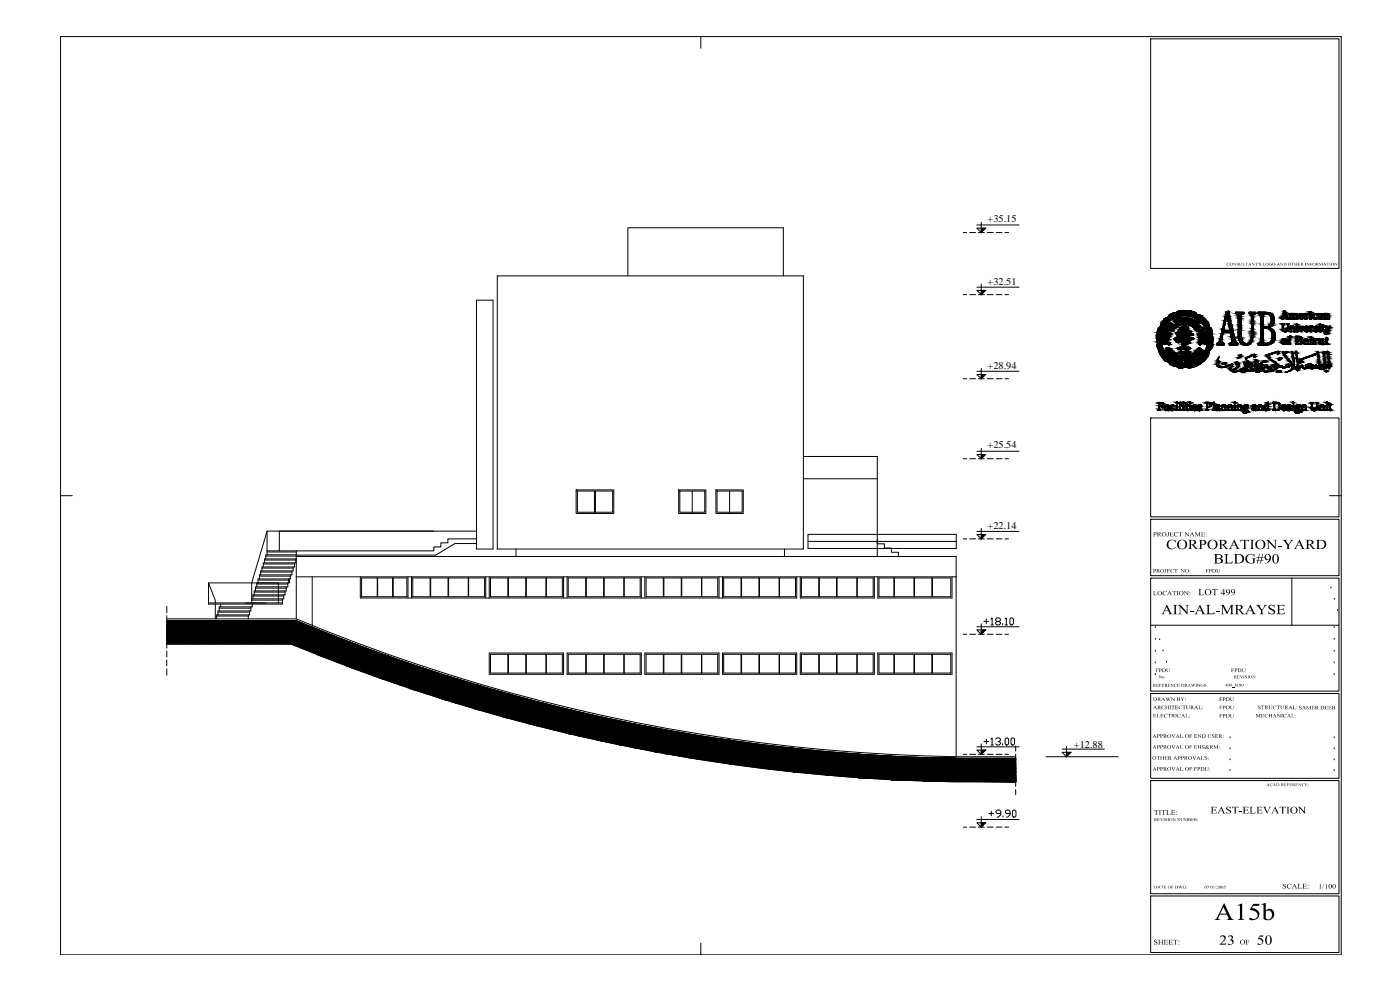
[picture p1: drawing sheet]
<svg xmlns="http://www.w3.org/2000/svg" width="420mm" height="297mm" viewBox="0 0 420 297" stroke-linecap="round" stroke-linejoin="round" font-family="sans-serif">
<defs><g id="words">
<g font-size="3.1">
<text x="296.4" y="66.7">+35.15</text>
<text x="296.4" y="85.4">+32.51</text>
<text x="296.4" y="110.6">+28.94</text>
<text x="296.4" y="134.5">+25.54</text>
<text x="296.4" y="158.8">+22.14</text>
<text x="322.3" y="224.4">+12.88</text>
</g>
</g></defs>
<!-- layer: hatch -->
<g fill="#000" stroke="#000" stroke-width=".3">
<path d="M294.5 68.5h1.3l-1.3 1.3zM294.5 87.1h1.3l-1.3 1.3zM294.5 112.4h1.3l-1.3 1.2zM294.5 136.4h1.3l-1.3 1.2zM294.5 160.4h1.3l-1.3 1.3zM294.5 189h1.3l-1.3 1.3zM294.5 225.1h1.3l-1.3 1.2zM320.1 225.7h1.3l-1.3 1.3zM294.5 246.9h1.3l-1.3 1.3z"/>
<path d="M50.1 186.2v3.6h47.7zM50.1 186.2h38.7l9 3.6z"/>
<path d="M50.1 189.8v3.5h56.6zM50.1 189.8h47.7l8.9 3.5z"/>
<path d="M87.4 193.3l19.5 .1zM87.4 193.3l19.5 .1z"/>
<path d="M87.6 193.4l8.3 3.3h20.1zM87.6 193.4h19.3l9.1 3.3z"/>
<path d="M95.9 196.7l.5 .2h20.3zM95.9 196.7h20.1l.7 .2z"/>
<path d="M96.4 196.9l7.7 2.9h21.1zM96.4 196.9h20.3l8.5 2.9z"/>
<path d="M104.1 199.8l1.5 .6h21.3zM104.1 199.8h21.1l1.7 .6z"/>
<path d="M105.6 200.4l6.6 2.4h22.1zM105.6 200.4h21.3l7.4 2.4z"/>
<path d="M112.2 202.8l2.5 .9h22.6zM112.2 202.8h22.1l3 .9z"/>
<path d="M114.7 203.7l5.7 1.9h23.2zM114.7 203.7h22.6l6.3 1.9z"/>
<path d="M120.4 205.6l3.6 1.3h24zM120.4 205.6h23.2l4.4 1.3z"/>
<path d="M124 206.9l4.4 1.4h24.6zM124 206.9h24l5 1.4z"/>
<path d="M128.4 208.3l4.9 1.6h25.6zM128.4 208.3h24.6l5.9 1.6z"/>
<path d="M133.3 209.9l3 .9h26zM133.3 209.9h25.6l3.4 .9z"/>
<path d="M136.3 210.8l6.3 1.9h27.5zM136.3 210.8h26l7.8 1.9z"/>
<path d="M142.6 212.7l1.4 .4h27.7zM142.6 212.7h27.5l1.6 .4z"/>
<path d="M144 213.1l7.7 2.2h29.5zM144 213.1h27.7l9.5 2.2z"/>
<path d="M151.7 215.3l30 .1zM151.7 215.3l30 .1z"/>
<path d="M152 215.4l7.1 1.9h31.6zM152 215.4h29.7l9 1.9z"/>
<path d="M159.1 217.3l2.3 .6h32.5zM159.1 217.3h31.6l3.2 .6z"/>
<path d="M161.4 217.9l4.9 1.1h33.9zM161.4 217.9h32.5l6.3 1.1z"/>
<path d="M166.3 219l4.6 1.2h35.8zM166.3 219h33.9l6.5 1.2z"/>
<path d="M170.9 220.2l2.3 .5h36.5zM170.9 220.2h35.8l3 .5z"/>
<path d="M173.2 220.7l6.4 1.4h39.7zM173.2 220.7h36.5l9.6 1.4z"/>
<path d="M179.6 222.1l.8 .2h40.2zM179.6 222.1h39.7l1.3 .2z"/>
<path d="M180.4 222.3l5.4 1.1h43.2zM180.4 222.3h40.2l8.4 1.1z"/>
<path d="M185.8 223.4l4.2 .9h46.4zM185.8 223.4h43.2l7.4 .9z"/>
<path d="M190 224.3l1.3 .3h47.3zM190 224.3h46.4l2.2 .3z"/>
<path d="M191.3 224.6l5 .9h51.9zM191.3 224.6h47.3l9.6 .9z"/>
<path d="M196.3 225.5l3.2 .6h56.4zM196.3 225.5h51.9l7.7 .6z"/>
<path d="M199.5 226.1l1 .2h57.4zM199.5 226.1h56.4l2 .2z"/>
<path d="M200.5 226.3l3.4 .6h63.7zM200.5 226.3h57.4l9.7 .6z"/>
<path d="M203.9 226.9l2.5 .4h70.9zM203.9 226.9h63.7l9.7 .4z"/>
<path d="M206.4 227.3l1.4 .2h79.1zM206.4 227.3h70.9l9.6 .2z"/>
<path d="M207.8 227.5l1.3 .3h95.8zM207.8 227.5h97.1v.3z"/>
<path d="M209.1 227.8l9.7 1.4h86.1zM209.1 227.8h95.8v1.4z"/>
<path d="M218.8 229.2l9.7 1.3h76.4zM218.8 229.2h86.1v1.3z"/>
<path d="M228.5 230.5l9.6 1.1h66.8zM228.5 230.5h76.4v1.1z"/>
<path d="M238.1 231.6l9.8 1h57zM238.1 231.6h66.8v1z"/>
<path d="M247.9 232.6l9.7 .8h47.3zM247.9 232.6h57v.8z"/>
<path d="M257.6 233.4l9.7 .5h37.6zM257.6 233.4h47.3v.5z"/>
<path d="M267.3 233.9l9.8 .4h27.8zM267.3 233.9h37.6v.4z"/>
<path d="M277.1 234.3l9.7 .3h18.1zM277.1 234.3h27.8v.3z"/>
</g>
<!-- layer: PROJECTION -->
<g fill="none" stroke="#000" stroke-width=".3">
<path d="M289.1 69.8h1M291 69.8h1.8M293.6 69.8h1.8M296.3 69.8h1.8M299 69.8h1.7M301.6 69.8h1.1M143 90.1h5v74.6h-5zM149.2 82.8h91.9v81.9h-91.9zM188.4 82.8v-14.5h46.7v14.5M289.1 88.4h1M291 88.4h1.8M293.6 88.4h1.8"/>
<path d="M296.3 88.4h1.8M299 88.4h1.7M301.6 88.4h1.1M289.1 113.6h1M291 113.6h1.8M293.6 113.6h1.8M296.3 113.6h1.8M299 113.6h1.7M301.6 113.6h1.1M289.1 137.6h1M291 137.6h1.8M293.6 137.6h1.8"/>
<path d="M296.3 137.6h1.8M299 137.6h1.7M301.6 137.6h1.1M263.3 143.7v23.3M88.9 165.3v1.7M88.9 173.1v12.6M93.7 173.1v15M154.9 164.7v2.3M235.4 164.7v2.3M242.5 160.3h44.5v4.3h-44.5zM242.5 162.4h44.5M263.3 161.9v1.3h2.1v1.2h2.1v1.3h2.1v1.3"/>
<path d="M269.6 167h.1M286.9 173.1v53.9M289.1 161.7h1M291 161.7h1.8M293.6 161.7h1.8M296.3 161.7h1.8M299 161.7h1.7M301.6 161.7h1.1M50.1 181.9v2M50.1 184.8v1.7M50.1 187.4v1.8M50.1 190v1.8"/>
<path d="M50.1 192.7v1.8M50.1 195.3v1.8M50.1 198v1.8M289.1 190.3h1M291 190.3h1.8M293.6 190.3h1.8M296.3 190.3h1.8M299 190.3h1.7M301.6 190.3h1.1M50.1 200.7v1.9M289.1 226.3h1M291 226.3h1.8"/>
<path d="M293.6 226.3h1.8M296.3 226.3h1.8M299 226.3h1.7M301.6 226.3h1.1M304.8 223.9v1.5M304.8 226.3v1.8M304.8 229v1.7M304.8 231.6v1.8M304.8 234.2v1.8M304.8 236.9v1.5M289.1 248.2h1M291 248.2h1.8"/>
<path d="M293.6 248.2h1.8M296.3 248.2h1.8M299 248.2h1.7M301.6 248.2h1.1"/>
</g>
<!-- layer: 65-1F$0$A-WALL-CONC -->
<path d="M241.1 137h22.2v6.7h-22.2M88.9 167h198v6.1h-198z" fill="none" stroke="#000" stroke-width=".3"/>
<!-- layer: 65-1F$0$A-GLAZ -->
<g fill="none" stroke="#000" stroke-width=".3">
<path d="M80.2 159.4v7.1M130.2 159.4h-50l-4.7 15.5v6M142.8 159.4h-59v5.9M172.9 147h11.3v7.1h-11.3zM173.3 147.3h10.6v6.4h-10.6zM178.4 147.3v6.4M178.7 147.3v6.4M203.7 147h8.2v7.1h-8.2zM204 147.3h7.5v6.4h-7.5zM207.7 147.3v6.4M214.9 147h8.2v7.1h-8.2zM215.2 147.3h7.5v6.4h-7.5z"/>
<path d="M219 147.3v6.4M62.6 174.9l2 5.3v.7M75.9 178.8h9.2M76.3 177.6h9.2M76.7 176.5h9.2M77.1 175.2h9.3M77.4 174h9.4M77.9 172.9h9.2M78.2 171.6h9.4M78.6 170.4h9.4M79 169.2h9.4M79.4 168h9.4"/>
<path d="M79.8 166.8h9.1M80.2 165.6h8.7M84.8 179.7v1.2M85.1 178.5v1.2h-9.6M85.5 177.3v1.2h-9.6v1.2M85.9 176.1v1.2h-9.6v1.2M86.4 174.9v1.2h-9.7v1.2M86.8 174.9v-1.2v1.2M86.8 174.9h-9.7v1.2M87.1 172.5v1.2h-9.7v1.2M87.6 171.3v1.2h-9.7v1.2M88 170.1v1.2h-9.8v1.2"/>
<path d="M88.4 168.9v1.2h-9.8v1.2M88.8 167.7v1.2h-9.8v1.2M88.9 166.5h-9.1v1.2M88.9 167.7h-9.5v1.2M108.1 173.1v6.3h131v-6.3M108.5 173.4h13.6v5.6h-13.6zM113.2 173.4v5.6M113.3 173.4v5.6M117.8 173.4v5.6M118 173.4v5.6M122.4 173.1v6.3M123.5 173.1v6.3"/>
<path d="M123.9 173.4h21.5v5.6h-21.5zM129.1 173.4v5.6M129.3 173.4v5.6M134.5 173.4v5.6M134.6 173.4v5.6M140.5 173.4v5.6M140.6 173.4v5.6M143 163.1h-6.5l-5.7 3.5h-41.9M143 161.7h-8.6v1.2h-2.1v1.2h-2.1v1.2h-50M145.8 173.1v6.3M146.8 173.1v6.3M147.2 173.4h21.6v5.6h-21.6z"/>
<path d="M152.4 173.4v5.6M152.6 173.4v5.6M157.8 173.4v5.6M158 173.4v5.6M163.8 173.4v5.6M164 173.4v5.6M169.1 173.1v6.3M170.2 173.1v6.3M170.5 173.4h21.6v5.6h-21.6zM175.8 173.4v5.6M176 173.4v5.6M181.2 173.4v5.6"/>
<path d="M181.3 173.4v5.6M187.2 173.4v5.6M187.3 173.4v5.6M192.5 173.1v6.3M193.5 173.1v6.3M193.9 173.4h21.5v5.6h-21.5zM199.1 173.4v5.6M199.2 173.4v5.6M204.4 173.4v5.6M204.6 173.4v5.6M210.5 173.4v5.6M210.6 173.4v5.6"/>
<path d="M215.8 173.1v6.3M216.8 173.1v6.3M217.2 173.4h21.5v5.6h-21.5zM222.4 173.4v5.6M222.6 173.4v5.6M227.8 173.4v5.6M227.9 173.4v5.6M233.8 173.4v5.6M233.9 173.4v5.6M240.2 173.1v6.3h22.2v-6.3M240.5 173.4h21.6v5.6h-21.6zM245.7 173.4v5.6"/>
<path d="M245.9 173.4v5.6M251.1 173.4v5.6M251.2 173.4v5.6M257.1 173.4v5.6M257.3 173.4v5.6M263.5 173.1v6.3h22.2v-6.3M263.8 173.4h21.5v5.6h-21.5zM268.3 173.4v5.6M268.4 173.4v5.6M274.3 173.4v5.6M274.5 173.4v5.6M279.7 173.4v5.6"/>
<path d="M279.8 173.4v5.6M50.1 186.2h38.7a536 536 0 0 0 216 41.3M50.2 186.2l-.1 .1M50.5 186.2l-.4 .5M50.8 186.2l-.7 .8M51.2 186.2l-1.1 1.1M51.4 186.2l-1.3 1.4M51.8 186.2l-1.7 1.7M52.1 186.2l-2 2M52.4 186.2l-2.3 2.4M52.7 186.2l-2.6 2.7M53.1 186.2l-3 3"/>
<path d="M53.4 186.2l-3.3 3.3M53.7 186.2l-3.6 3.6M54 186.2l-3.9 3.9M54.3 186.2l-4.2 4.3M54.6 186.2l-4.5 4.6M55 186.2l-4.9 4.9M55.3 186.2l-5.2 5.2M55.6 186.2l-5.5 5.5M55.9 186.2l-5.8 5.8M56.2 186.2l-6.1 6.1M56.5 186.2l-6.4 6.5M56.9 186.2l-6.8 6.8"/>
<path d="M57.2 186.2l-7.1 7.1M57.5 186.2l-7.1 7.1M57.8 186.2l-7.1 7.1M58.1 186.2l-7 7.1M58.4 186.2l-7 7.1M58.7 186.2l-7 7.1M59.1 186.2l-7.1 7.1M59.4 186.2l-7.1 7.1M59.7 186.2l-7.1 7.1M60 186.2l-7 7.1M60.3 186.2l-7 7.1M60.6 186.2l-7 7.1"/>
<path d="M61 186.2l-7.1 7.1M61.3 186.2l-7.1 7.1M61.6 186.2l-7.1 7.1M61.9 186.2l-7 7.1M62.2 186.2l-7 7.1M62.5 186.2l-7 7.1M62.6 180.9v-6h20.9v6M62.6 180.9v.3h22.2v-.3M62.6 180.9h22.2M62.9 186.2l-7.1 7.1M63.2 186.2l-7.1 7.1M63.5 186.2l-7.1 7.1"/>
<path d="M63.8 186.2l-7.1 7.1M64.1 186.2l-7 7.1M64.4 186.2l-7 7.1M64.6 181.2v4.5M64.8 186.2l-7.1 7.1M65 184.8h9.5M65.1 186.2l-7.1 7.1M65.4 183.7h9.5M65.4 186.2l-7.1 7.1M65.7 186.2l-7.1 7.1M65.8 182.5h9.5M66.1 186.2l-7.1 7.1"/>
<path d="M66.2 181.2v.9M66.4 186.2l-7.1 7.1M66.7 186.2l-7.1 7.1M67 186.2l-7.1 7.1M67.3 186.2l-7 7.1M67.6 186.2l-7 7.1M68 186.2l-7.1 7.1M68.3 186.2l-7.1 7.1M68.6 186.2l-7.1 7.1M68.9 186.2l-7.1 7.1M69.2 186.2l-7 7.1M69.5 186.2l-7 7.1"/>
<path d="M69.9 186.2l-7.1 7.1M70.2 186.2l-7.1 7.1M70.5 186.2l-7.1 7.1M70.8 186.2l-7.1 7.1M71.1 186.2l-7 7.1M71.4 186.2l-7 7.1M71.8 186.2l-7.1 7.1M72.1 186.2l-7.1 7.1M72.4 186.2l-7.1 7.1M72.7 186.2l-7.1 7.1M73 186.2l-7 7.1M73.3 186.2l-7 7.1"/>
<path d="M73.7 186.2l-7.1 7.1M74 186.2l-7.1 7.1M74.3 186.2l-7.1 7.1M74.5 184.5v1.2M74.6 186.2l-7.1 7.1M74.9 183.3v1.2h-9.9v1.2M74.9 186.2l-7 7.1M75.2 186.2l-7 7.1M75.3 182.1v1.2h-9.9v1.2M75.5 180.1h9.3M75.6 186.2l-7.1 7.1M75.7 181.2v.9h-9.9v1.2"/>
<path d="M75.9 186.2l-7.1 7.1M76.2 186.2l-7.1 7.1M76.5 186.2l-7.1 7.1M76.8 186.2l-7 7.1M77.1 186.2l-7 7.1M77.5 186.2l-7.1 7.1M77.8 186.2l-7.1 7.1M78.1 186.2l-7.1 7.1M78.4 186.2l-7.1 7.1M78.8 186.2l-7.1 7.1M79.1 186.2l-7.1 7.1M79.4 186.2l-7.1 7.1"/>
<path d="M79.7 186.2l-7.1 7.1M80 186.2l-7 7.1M80.3 186.2l-7 7.1M80.7 186.2l-7.1 7.1M81 186.2l-7.1 7.1M81.3 186.2l-7.1 7.1M81.6 186.2l-7.1 7.1M81.9 186.2l-7 7.1M82.2 186.2l-7 7.1M82.6 186.2l-7.1 7.1M82.9 186.2l-7.1 7.1M83.2 186.2l-7.1 7.1"/>
<path d="M83.5 186.2l-7.1 7.1M83.8 186.2l-7 7.1M84.1 186.2l-7 7.1M84.5 186.2l-7.1 7.1M84.8 186.2l-7.1 7.1M85.1 186.2l-7.1 7.1M85.4 186.2l-7.1 7.1M85.7 186.2l-7 7.1M86 186.2l-7 7.1M86.4 186.2l-7.1 7.1M86.7 186.2l-7.1 7.1M87 186.2l-7.1 7.1"/>
<path d="M87.3 186.2l-7.1 7.1M87.6 186.2l-7 7.1M87.9 186.2l-7 7.1M88.2 186.2l-7 7.1M88.6 186.2l-7.1 7.1M88.9 186.2l-7.1 7.1M89.1 186.3l-7 7M89.3 186.4l-6.8 6.9M89.5 186.5l-6.7 6.8M89.8 186.6l-6.7 6.7M90 186.7l-6.6 6.6M90.2 186.8l-6.5 6.5"/>
<path d="M90.4 186.9l-6.4 6.4M90.6 187l-6.2 6.3M90.9 187l-6.2 6.3M91.1 187.1l-6.1 6.2M91.3 187.3l-6 6M91.6 187.3l-6 6M91.8 187.4l-5.8 5.9M92 187.5l-5.8 5.8M92.3 187.6l-5.7 5.7M92.5 187.7l-5.6 5.6M92.7 187.8l-5.5 5.5M92.9 187.9l-5.4 5.4"/>
<path d="M93.1 188l-5.4 5.4M93.4 188.1l-5.5 5.4M93.6 188.1l-5.4 5.5M93.8 188.2l-5.4 5.4M94 188.4l-5.4 5.4M94.3 188.4l-5.4 5.5M94.5 188.5l-5.4 5.4M94.7 188.6l-5.4 5.4M95 188.7l-5.5 5.4M95.2 188.8l-5.4 5.4M95.4 188.9l-5.4 5.4M95.6 189l-5.4 5.4"/>
<path d="M95.9 189.1l-5.5 5.4M96.1 189.2l-5.5 5.4M96.3 189.2l-5.4 5.5M96.5 189.3l-5.4 5.5M96.7 189.4l-5.4 5.5M97 189.5l-5.5 5.5M97.2 189.6l-5.4 5.4M97.4 189.7l-5.4 5.4M97.7 189.8l-5.5 5.4M97.9 189.9l-5.4 5.4M98.1 190l-5.4 5.4M98.4 190l-5.5 5.5"/>
<path d="M98.6 190.1l-5.5 5.5M98.8 190.3l-5.4 5.4M99 190.3l-5.4 5.5M99.2 190.4l-5.4 5.4M99.5 190.5l-5.5 5.5M99.7 190.6l-5.4 5.5M100 190.7l-5.5 5.4M100.2 190.8l-5.5 5.4M100.4 190.9l-5.4 5.4M100.6 190.9l-5.4 5.5M100.9 191.1l-5.5 5.4M101.1 191.1l-5.5 5.5"/>
<path d="M101.3 191.2l-5.4 5.5M101.5 191.3l-5.4 5.5M101.8 191.4l-5.5 5.5M102 191.5l-5.5 5.4M102.2 191.6l-5.4 5.4M102.5 191.7l-5.5 5.4M102.7 191.7l-5.5 5.5M102.9 191.8l-5.4 5.5M103.1 191.9l-5.4 5.5M103.4 192l-5.5 5.5M103.6 192.1l-5.5 5.5M103.8 192.2l-5.4 5.5"/>
<path d="M104.1 192.3l-5.5 5.5M104.3 192.4l-5.5 5.4M104.5 192.5l-5.4 5.4M104.7 192.5l-5.4 5.5M105 192.6l-5.5 5.5M105.2 192.7l-5.4 5.5M105.4 192.8l-5.4 5.5M105.7 192.9l-5.5 5.4M105.9 193l-5.5 5.5M106.1 193.1l-5.5 5.5M106.4 193.1l-5.5 5.5M106.6 193.2l-5.5 5.5"/>
<path d="M106.8 193.3l-5.4 5.5M107.1 193.4l-5.5 5.5M107.3 193.5l-5.5 5.5M107.5 193.6l-5.5 5.5M107.8 193.7l-5.6 5.5M108 193.8l-5.5 5.4M108.2 193.9l-5.5 5.4M108.4 193.9l-5.4 5.5M108.7 194l-5.5 5.5M108.9 194.1l-5.5 5.5M109.1 194.2l-5.5 5.5M109.4 194.3l-5.5 5.5"/>
<path d="M109.6 194.4l-5.5 5.5M109.8 194.5l-5.5 5.5M110.1 194.5l-5.5 5.5M110.3 194.6l-5.5 5.5M110.5 194.7l-5.5 5.5M110.8 194.8l-5.5 5.5M111 194.9l-5.5 5.5M111.2 195l-5.5 5.5M111.5 195l-5.5 5.5M111.7 195.1l-5.5 5.5M111.9 195.2l-5.5 5.5M112.2 195.3l-5.5 5.5"/>
<path d="M112.4 195.4l-5.5 5.5M112.6 195.5l-5.5 5.5M112.8 195.6l-5.5 5.5M113.1 195.6l-5.5 5.5M113.3 195.7l-5.5 5.5M113.6 195.8l-5.6 5.5M113.8 195.9l-5.5 5.5M114 196l-5.5 5.5M114.3 196.1l-5.6 5.5M114.5 196.1l-5.5 5.5M114.7 196.2l-5.5 5.5M114.9 196.3l-5.5 5.5"/>
<path d="M115.2 196.4l-5.5 5.5M115.4 196.5l-5.5 5.5M115.7 196.6l-5.6 5.5M115.9 196.7l-5.5 5.5M116.1 196.7l-5.5 5.5M116.3 196.8l-5.5 5.5M116.6 196.9l-5.5 5.5M116.8 196.9l-5.5 5.6M117.1 197l-5.6 5.6M117.3 197.1l-5.5 5.6M117.5 197.2l-5.5 5.5M117.8 197.3l-5.6 5.5"/>
<path d="M118 197.4l-5.5 5.5M118.3 197.5l-5.6 5.5M118.5 197.5l-5.6 5.6M118.7 197.6l-5.5 5.6M118.9 197.7l-5.5 5.6M119.2 197.8l-5.6 5.5M119.4 197.9l-5.6 5.5M119.6 198l-5.5 5.5M119.9 198l-5.5 5.6M120.1 198.1l-5.5 5.6M120.4 198.2l-5.6 5.6M120.6 198.3l-5.6 5.5"/>
<path d="M120.8 198.3l-5.5 5.6M121 198.4l-5.5 5.6M121.3 198.5l-5.5 5.6M121.6 198.6l-5.6 5.5M121.8 198.7l-5.6 5.5M122 198.8l-5.6 5.5M122.2 198.9l-5.5 5.5M122.5 198.9l-5.6 5.6M122.7 199l-5.5 5.6M123 199.1l-5.6 5.6M123.2 199.2l-5.6 5.5M123.4 199.2l-5.5 5.6"/>
<path d="M123.7 199.3l-5.6 5.6M123.9 199.4l-5.6 5.6M124.1 199.5l-5.5 5.6M124.4 199.6l-5.6 5.5M124.6 199.7l-5.5 5.5M124.9 199.7l-5.6 5.6M125.1 199.8l-5.6 5.6M125.3 199.9l-5.6 5.6M125.6 200l-5.6 5.5M146.8 195.9h22.3v6.4h-22.3zM147.2 196.3h21.6v5.6h-21.6zM152.4 196.3v5.6"/>
<path d="M152.6 196.3v5.6M157.8 196.3v5.6M158 196.3v5.6M163.8 196.3v5.6M164 196.3v5.6M170.2 195.9h22.3v6.4h-22.3zM170.5 196.3h21.6v5.6h-21.6zM175.8 196.3v5.6M176 196.3v5.6M181.2 196.3v5.6M181.3 196.3v5.6M187.2 196.3v5.6"/>
<path d="M187.3 196.3v5.6M193.5 195.9h22.3v6.4h-22.3zM193.9 196.3h21.5v5.6h-21.5zM199.1 196.3v5.6M199.2 196.3v5.6M204.4 196.3v5.6M204.6 196.3v5.6M210.5 196.3v5.6M210.6 196.3v5.6M216.8 195.9h22.3v6.4h-22.3zM217.2 196.3h21.5v5.6h-21.5zM222.4 196.3v5.6"/>
<path d="M222.6 196.3v5.6M227.8 196.3v5.6M227.9 196.3v5.6M233.8 196.3v5.6M233.9 196.3v5.6M240.2 195.9h22.2v6.4h-22.2zM240.5 196.3h21.6v5.6h-21.6zM245.7 196.3v5.6M245.9 196.3v5.6M251.1 196.3v5.6M251.2 196.3v5.6M257.1 196.3v5.6"/>
<path d="M257.3 196.3v5.6M263.5 195.9h22.2v6.4h-22.2zM263.8 196.3h21.5v5.6h-21.5zM268.3 196.3v5.6M268.4 196.3v5.6M274.3 196.3v5.6M274.5 196.3v5.6M279.7 196.3v5.6M279.8 196.3v5.6M125.8 200l-5.6 5.6M126 200.1l-5.5 5.6M126.3 200.2l-5.6 5.6"/>
<path d="M126.5 200.3l-5.6 5.6M126.8 200.4l-5.6 5.6M127 200.5l-5.6 5.5M127.2 200.5l-5.6 5.6M127.5 200.6l-5.6 5.6M127.7 200.7l-5.6 5.6M127.9 200.8l-5.5 5.5M128.2 200.8l-5.6 5.6M128.4 200.9l-5.6 5.6M128.7 201l-5.6 5.6M128.9 201.1l-5.6 5.6M129.1 201.1l-5.6 5.6"/>
<path d="M129.4 201.2l-5.6 5.6M129.6 201.3l-5.6 5.6M129.9 201.4l-5.6 5.6M130.1 201.5l-5.6 5.6M130.4 201.5l-5.7 5.7M130.6 201.6l-5.6 5.6M130.8 201.7l-5.6 5.6M131.1 201.8l-5.7 5.6M131.3 201.9l-5.6 5.5M131.5 201.9l-5.6 5.6M131.8 202l-5.6 5.6M132 202.1l-5.6 5.6"/>
<path d="M132.3 202.2l-5.7 5.6M132.5 202.2l-5.6 5.6M132.7 202.3l-5.6 5.6M133 202.4l-5.6 5.6M133.2 202.5l-5.6 5.6M133.4 202.5l-5.5 5.7M133.7 202.6l-5.6 5.7M134 202.7l-5.7 5.6M134.2 202.7l-5.6 5.7M134.4 202.8l-5.6 5.7M134.7 202.9l-5.7 5.6M134.9 203l-5.6 5.6"/>
<path d="M135.1 203.1l-5.6 5.6M135.4 203.1l-5.6 5.7M135.7 203.2l-5.7 5.6M135.9 203.3l-5.7 5.6M136.1 203.4l-5.6 5.6M136.4 203.5l-5.7 5.6M136.6 203.5l-5.6 5.6M136.8 203.6l-5.6 5.6M137.1 203.7l-5.6 5.6M137.3 203.8l-5.6 5.6M137.6 203.8l-5.7 5.7M137.8 203.9l-5.6 5.6"/>
<path d="M138.1 204l-5.7 5.6M138.3 204.1l-5.7 5.6M138.5 204.1l-5.6 5.7M138.8 204.2l-5.6 5.7M139 204.3l-5.6 5.6M139.3 204.4l-5.7 5.6M139.5 204.4l-5.6 5.7M139.8 204.5l-5.7 5.7M140 204.6l-5.7 5.6M140.3 204.7l-5.7 5.6M140.5 204.7l-5.7 5.7M140.7 204.8l-5.6 5.7"/>
<path d="M141 204.9l-5.7 5.6M141.2 204.9l-5.6 5.7M141.4 205l-5.6 5.7M141.7 205.1l-5.7 5.6M142 205.2l-5.7 5.6M142.2 205.2l-5.7 5.7M142.5 205.3l-5.7 5.7M142.7 205.4l-5.7 5.6M142.9 205.5l-5.6 5.6M143.2 205.5l-5.7 5.7M143.4 205.6l-5.6 5.7M143.7 205.7l-5.7 5.6"/>
<path d="M143.9 205.7l-5.7 5.7M144.2 205.8l-5.7 5.7M144.4 205.9l-5.7 5.7M144.7 206l-5.7 5.6M144.9 206l-5.7 5.7M145.1 206.1l-5.6 5.7M145.4 206.2l-5.7 5.7M145.6 206.2l-5.7 5.7M145.9 206.3l-5.7 5.7M146.1 206.4l-5.7 5.7M146.4 206.4l-5.7 5.7M146.6 206.5l-5.7 5.7"/>
<path d="M146.9 206.6l-5.7 5.7M147.1 206.6l-5.7 5.8M147.3 206.7l-5.6 5.7M147.6 206.8l-5.7 5.7M147.8 206.9l-5.7 5.7M148.1 206.9l-5.7 5.8M148.4 207l-5.8 5.7M148.6 207.1l-5.7 5.7M148.8 207.2l-5.7 5.7M149.1 207.2l-5.7 5.8M149.3 207.3l-5.7 5.7M149.6 207.4l-5.7 5.7"/>
<path d="M149.8 207.4l-5.7 5.8M150.1 207.5l-5.7 5.7M150.3 207.6l-5.7 5.7M150.6 207.7l-5.8 5.7M150.8 207.7l-5.7 5.7M151.1 207.8l-5.8 5.7M151.3 207.9l-5.7 5.7M151.6 207.9l-5.7 5.7M151.8 208l-5.7 5.7M152.1 208l-5.8 5.8M152.3 208.1l-5.7 5.7M152.5 208.2l-5.7 5.7"/>
<path d="M152.8 208.3l-5.7 5.7M153 208.3l-5.7 5.8M153.3 208.4l-5.8 5.7M153.6 208.5l-5.8 5.7M153.8 208.5l-5.7 5.8M154.1 208.6l-5.8 5.7M154.3 208.7l-5.7 5.7M154.5 208.8l-5.7 5.7M154.8 208.8l-5.7 5.8M155 208.9l-5.7 5.7M155.3 208.9l-5.8 5.8M155.5 209l-5.7 5.8"/>
<path d="M155.8 209.1l-5.8 5.7M156.1 209.1l-5.8 5.8M156.3 209.2l-5.7 5.8M156.6 209.3l-5.8 5.7M156.8 209.4l-5.8 5.7M157 209.4l-5.7 5.8M157.3 209.5l-5.8 5.7M157.5 209.6l-5.7 5.7M157.8 209.6l-5.8 5.8M158 209.7l-5.7 5.7M158.3 209.7l-5.8 5.8M158.6 209.8l-5.8 5.8"/>
<path d="M158.8 209.9l-5.8 5.8M159.1 209.9l-5.8 5.8M159.3 210l-5.8 5.8M159.6 210.1l-5.8 5.8M159.8 210.2l-5.8 5.7M160.1 210.2l-5.8 5.8M160.3 210.3l-5.8 5.7M160.5 210.3l-5.7 5.8M160.8 210.4l-5.8 5.8M161.1 210.5l-5.8 5.8M161.3 210.5l-5.8 5.8M161.6 210.6l-5.8 5.8"/>
<path d="M161.8 210.7l-5.8 5.8M162.1 210.7l-5.8 5.8M162.3 210.8l-5.8 5.8M162.6 210.9l-5.8 5.8M162.8 210.9l-5.8 5.8M163.1 211l-5.8 5.8M163.3 211l-5.8 5.8M163.6 211.1l-5.8 5.8M163.8 211.2l-5.8 5.8M164.1 211.3l-5.8 5.8M164.4 211.3l-5.8 5.8M164.6 211.4l-5.8 5.8"/>
<path d="M164.9 211.4l-5.8 5.9M165.1 211.5l-5.8 5.8M165.4 211.6l-5.8 5.8M165.6 211.6l-5.8 5.8M165.9 211.7l-5.9 5.8M166.1 211.8l-5.8 5.8M166.4 211.8l-5.9 5.8M166.6 211.9l-5.8 5.8M166.9 211.9l-5.8 5.9M167.1 212l-5.8 5.8M167.4 212.1l-5.8 5.8M167.7 212.1l-5.9 5.8"/>
<path d="M167.9 212.2l-5.8 5.8M168.2 212.3l-5.9 5.8M168.4 212.3l-5.8 5.9M168.7 212.4l-5.9 5.8M168.9 212.4l-5.8 5.9M169.2 212.5l-5.9 5.8M169.4 212.6l-5.8 5.8M169.7 212.6l-5.9 5.9M169.9 212.7l-5.8 5.8M170.2 212.7l-5.8 5.9M170.4 212.8l-5.8 5.9M170.7 212.9l-5.8 5.8"/>
<path d="M171 213l-5.9 5.8M171.2 213l-5.8 5.8M171.5 213.1l-5.9 5.8M171.8 213.1l-5.9 5.9M172 213.2l-5.9 5.8M172.3 213.2l-5.9 5.9M172.5 213.3l-5.9 5.9M172.8 213.4l-5.9 5.8M173 213.4l-5.9 5.9M173.3 213.5l-5.9 5.8M173.5 213.5l-5.8 5.9M173.8 213.6l-5.9 5.9"/>
<path d="M174 213.7l-5.8 5.9M174.3 213.7l-5.8 5.9M174.6 213.8l-5.9 5.8M174.8 213.8l-5.8 5.9M175.1 213.9l-5.9 5.9M175.4 214l-5.9 5.9M175.6 214l-5.9 5.9M175.9 214.1l-5.9 5.9M176.1 214.1l-5.9 5.9M176.4 214.2l-5.9 5.9M176.6 214.3l-5.9 5.8M176.9 214.3l-5.9 5.9"/>
<path d="M177.1 214.4l-5.8 5.9M177.4 214.4l-5.9 5.9M177.7 214.5l-5.9 5.9M177.9 214.6l-5.9 5.8M178.2 214.6l-5.9 5.9M178.4 214.6l-5.8 6M178.7 214.7l-5.9 5.9M179 214.8l-5.9 5.9M179.2 214.9l-5.9 5.8M179.5 214.9l-5.9 5.9M179.8 214.9l-6 6M180 215l-5.9 5.9"/>
<path d="M180.3 215.1l-6 5.9M180.5 215.1l-5.9 5.9M180.8 215.2l-5.9 5.9M181 215.2l-5.9 6M181.3 215.3l-5.9 5.9M181.6 215.4l-5.9 5.9M181.8 215.4l-5.9 5.9M182.1 215.4l-5.9 6M182.3 215.5l-5.9 6M182.6 215.6l-5.9 5.9M182.9 215.6l-6 6M183.1 215.7l-5.9 5.9"/>
<path d="M183.4 215.7l-5.9 6M183.7 215.8l-6 6M183.9 215.9l-5.9 5.9M184.2 215.9l-6 5.9M184.4 216l-5.9 5.9M184.7 216l-6 6M185 216.1l-6 5.9M185.2 216.1l-5.9 6M185.5 216.2l-6 5.9M185.7 216.3l-5.9 5.9M186 216.3l-5.9 6M186.3 216.3l-6 6"/>
<path d="M186.5 216.4l-5.9 5.9M186.8 216.5l-6 5.9M187 216.5l-5.9 6M187.3 216.6l-5.9 5.9M187.6 216.6l-6 6M187.8 216.7l-5.9 5.9M188.1 216.7l-6 6M188.4 216.8l-6 6M188.7 216.8l-6 6M188.9 216.9l-6 6M189.2 216.9l-6 6M189.5 217l-6.1 6"/>
<path d="M189.7 217.1l-6 5.9M190 217.1l-6 6M190.2 217.1l-6 6.1M190.5 217.2l-6 6M190.8 217.3l-6 5.9M191 217.3l-6 6M191.3 217.4l-6 6M191.5 217.4l-5.9 6M191.8 217.5l-6 6M192.1 217.5l-6 6M192.3 217.6l-6 6M192.6 217.6l-6 6"/>
<path d="M192.9 217.7l-6 6M193.1 217.7l-6 6M193.4 217.8l-6 6M193.7 217.8l-6 6M193.9 217.9l-6 6M194.2 217.9l-6 6.1M194.5 218l-6.1 6M194.7 218l-6 6.1M195 218.1l-6 6M195.3 218.2l-6.1 6M195.6 218.2l-6.1 6M195.8 218.2l-6 6.1"/>
<path d="M196.1 218.3l-6.1 6M196.4 218.3l-6.1 6.1M196.6 218.4l-6 6M196.9 218.5l-6 6M197.2 218.5l-6.1 6.1M197.4 218.5l-6 6.1M197.7 218.6l-6.1 6M197.9 218.7l-6 6M198.2 218.7l-6 6.1M198.5 218.8l-6.1 6M198.7 218.8l-6 6M199 218.8l-6 6.1"/>
<path d="M199.3 218.9l-6.1 6M199.5 218.9l-6 6.1M199.8 219l-6 6.1M200.1 219l-6.1 6.1M200.4 219.1l-6.1 6M200.6 219.1l-6 6.1M200.9 219.2l-6.1 6.1M201.2 219.2l-6.1 6.1M201.4 219.3l-6.1 6.1M201.7 219.3l-6.1 6.1M202 219.4l-6.1 6M202.2 219.4l-6.1 6.1"/>
<path d="M202.5 219.5l-6.1 6.1M202.8 219.5l-6.1 6.1M203 219.6l-6.1 6.1M203.3 219.6l-6.1 6.1M203.6 219.6l-6.1 6.1M203.8 219.7l-6 6.1M204.1 219.8l-6.1 6.1M204.4 219.8l-6.1 6.1M204.7 219.9l-6.1 6M204.9 219.9l-6 6.1M205.2 219.9l-6.1 6.1M205.5 220l-6.1 6.1"/>
<path d="M205.8 220l-6.1 6.2M206 220.1l-6.1 6.1M206.3 220.1l-6.1 6.1M206.6 220.2l-6.1 6.1M206.9 220.2l-6.2 6.1M207.1 220.3l-6.1 6.1M207.4 220.3l-6.1 6.1M207.7 220.4l-6.2 6.1M207.9 220.4l-6.1 6.1M208.2 220.4l-6.1 6.2M208.5 220.5l-6.1 6.1M208.8 220.5l-6.2 6.2"/>
<path d="M209 220.6l-6.1 6.1M209.3 220.6l-6.1 6.2M209.6 220.7l-6.2 6.1M209.9 220.7l-6.2 6.1M210.1 220.7l-6.1 6.2M210.4 220.8l-6.2 6.1M210.7 220.8l-6.2 6.2M210.9 220.9l-6.1 6.1M211.2 220.9l-6.1 6.2M211.5 221l-6.2 6.1M211.8 221l-6.2 6.2M212 221l-6.1 6.2"/>
<path d="M212.3 221.1l-6.2 6.2M212.6 221.2l-6.2 6.1M212.9 221.2l-6.2 6.1M213.1 221.2l-6.2 6.2M213.4 221.3l-6.2 6.1M213.7 221.3l-6.2 6.2M214 221.4l-6.2 6.1M214.2 221.4l-6.2 6.2M214.5 221.5l-6.2 6.1M214.8 221.5l-6.2 6.2M215.1 221.5l-6.2 6.2M215.3 221.6l-6.2 6.2"/>
<path d="M215.6 221.6l-6.2 6.2M215.9 221.6l-6.2 6.3M216.2 221.7l-6.3 6.2M216.4 221.7l-6.2 6.2M216.7 221.8l-6.2 6.2M217 221.8l-6.2 6.2M217.3 221.8l-6.3 6.3M217.5 221.9l-6.2 6.2M217.8 221.9l-6.2 6.2M218.1 222l-6.2 6.2M218.4 222l-6.3 6.2M218.6 222.1l-6.2 6.2"/>
<path d="M218.9 222.1l-6.2 6.2M219.2 222.1l-6.2 6.3M219.5 222.2l-6.3 6.2M219.8 222.2l-6.3 6.2M220 222.3l-6.2 6.2M220.3 222.3l-6.2 6.2M220.6 222.3l-6.3 6.3M220.9 222.4l-6.3 6.2M221.2 222.4l-6.3 6.3M221.4 222.4l-6.2 6.3M221.7 222.5l-6.3 6.2M222 222.5l-6.3 6.3"/>
<path d="M222.3 222.6l-6.3 6.2M222.5 222.6l-6.2 6.3M222.8 222.6l-6.3 6.3M223.1 222.7l-6.3 6.3M223.4 222.7l-6.3 6.3M223.7 222.8l-6.3 6.2M223.9 222.8l-6.2 6.2M224.2 222.8l-6.3 6.3M224.5 222.9l-6.3 6.2M224.8 222.9l-6.3 6.3M225.1 222.9l-6.3 6.3M225.3 223l-6.3 6.2"/>
<path d="M225.6 223l-6.3 6.3M225.9 223.1l-6.3 6.2M226.2 223.1l-6.3 6.3M226.5 223.1l-6.3 6.3M226.8 223.2l-6.4 6.3M227 223.2l-6.3 6.3M227.3 223.2l-6.3 6.3M227.6 223.3l-6.3 6.2M227.9 223.3l-6.4 6.3M228.1 223.4l-6.3 6.2M228.4 223.4l-6.3 6.3M228.7 223.4l-6.3 6.3"/>
<path d="M229 223.4l-6.3 6.4M229.2 223.5l-6.3 6.3M229.5 223.5l-6.3 6.3M229.8 223.6l-6.3 6.3M230.1 223.6l-6.3 6.3M230.4 223.6l-6.3 6.3M230.7 223.7l-6.3 6.3M231 223.7l-6.4 6.3M231.2 223.7l-6.3 6.4M231.5 223.7l-6.3 6.4M231.8 223.8l-6.3 6.3M232.1 223.8l-6.3 6.4"/>
<path d="M232.4 223.9l-6.4 6.3M232.7 223.9l-6.4 6.3M232.9 223.9l-6.3 6.4M233.2 224l-6.3 6.3M233.5 224l-6.3 6.3M233.8 224l-6.3 6.4M234.1 224.1l-6.4 6.3M234.4 224.1l-6.4 6.3M234.7 224.1l-6.4 6.4M234.9 224.2l-6.3 6.3M235.2 224.2l-6.3 6.4M235.5 224.2l-6.3 6.4"/>
<path d="M235.8 224.3l-6.4 6.3M236.1 224.3l-6.4 6.3M236.4 224.3l-6.4 6.4M236.7 224.3l-6.4 6.4M237 224.4l-6.4 6.4M237.2 224.4l-6.3 6.4M237.5 224.5l-6.4 6.3M237.8 224.5l-6.4 6.4M238.1 224.5l-6.4 6.4M238.4 224.6l-6.4 6.3M238.6 224.6l-6.3 6.4M238.9 224.6l-6.3 6.4"/>
<path d="M239.2 224.6l-6.4 6.4M239.5 224.7l-6.4 6.4M239.8 224.7l-6.4 6.4M240.1 224.7l-6.4 6.4M240.4 224.8l-6.5 6.4M240.7 224.8l-6.5 6.4M240.9 224.8l-6.4 6.4M241.2 224.8l-6.4 6.4M241.5 224.9l-6.4 6.4M241.8 224.9l-6.4 6.4M242.1 224.9l-6.4 6.5M242.4 225l-6.4 6.4"/>
<path d="M242.7 225l-6.5 6.4M243 225l-6.5 6.5M243.3 225.1l-6.5 6.4M243.6 225.1l-6.5 6.4M243.9 225.1l-6.5 6.4M244.1 225.1l-6.4 6.5M244.4 225.1l-6.4 6.5M244.7 225.2l-6.4 6.4M245 225.2l-6.5 6.5M245.3 225.2l-6.5 6.5M245.6 225.3l-6.5 6.4M245.9 225.3l-6.5 6.4"/>
<path d="M246.1 225.3l-6.4 6.5M246.4 225.4l-6.4 6.4M246.7 225.4l-6.4 6.4M247 225.4l-6.4 6.5M247.3 225.4l-6.5 6.5M247.6 225.4l-6.5 6.5M247.9 225.5l-6.5 6.5M248.2 225.5l-6.5 6.5M248.5 225.5l-6.5 6.5M248.8 225.6l-6.5 6.4M249.1 225.6l-6.5 6.5M249.4 225.6l-6.5 6.5"/>
<path d="M249.7 225.7l-6.6 6.4M250 225.7l-6.6 6.5M250.2 225.7l-6.5 6.5M250.5 225.7l-6.5 6.5M250.8 225.7l-6.5 6.6M251.1 225.7l-6.5 6.6M251.4 225.8l-6.5 6.5M251.7 225.8l-6.5 6.5M252 225.8l-6.5 6.5M252.3 225.9l-6.5 6.5M252.6 225.9l-6.5 6.5M252.9 225.9l-6.5 6.5"/>
<path d="M253.2 225.9l-6.6 6.6M253.5 225.9l-6.6 6.6M253.8 225.9l-6.6 6.6M254.1 226l-6.6 6.6M254.4 226l-6.6 6.6M254.6 226l-6.5 6.6M254.9 226.1l-6.5 6.5M255.2 226.1l-6.5 6.5M255.5 226.1l-6.5 6.6M255.8 226.1l-6.5 6.6M256.1 226.2l-6.5 6.5M256.4 226.2l-6.6 6.5"/>
<path d="M256.7 226.2l-6.6 6.6M257 226.2l-6.6 6.6M257.3 226.2l-6.6 6.6M257.6 226.2l-6.6 6.6M257.9 226.3l-6.6 6.5M258.2 226.3l-6.6 6.6M258.5 226.3l-6.6 6.6M258.8 226.3l-6.6 6.6M259.1 226.4l-6.6 6.6M259.4 226.4l-6.6 6.6M259.7 226.4l-6.6 6.6M260 226.4l-6.6 6.6"/>
<path d="M260.3 226.5l-6.6 6.6M260.6 226.5l-6.6 6.6M260.9 226.5l-6.7 6.6M261.2 226.5l-6.7 6.6M261.5 226.5l-6.7 6.6M261.8 226.5l-6.7 6.6M262.1 226.5l-6.7 6.7M262.4 226.6l-6.7 6.6M262.7 226.6l-6.7 6.6M262.9 226.6l-6.6 6.6M263.2 226.6l-6.6 6.7M263.5 226.6l-6.6 6.7"/>
<path d="M263.8 226.7l-6.6 6.6M264.1 226.7l-6.6 6.6M264.5 226.7l-6.7 6.7M264.8 226.7l-6.7 6.7M265.1 226.7l-6.7 6.7M265.4 226.8l-6.7 6.6M265.7 226.8l-6.7 6.6M266 226.8l-6.7 6.6M266.2 226.8l-6.6 6.7M266.5 226.8l-6.6 6.7M266.8 226.8l-6.6 6.7M267.1 226.8l-6.6 6.7"/>
<path d="M267.5 226.9l-6.7 6.7M267.8 226.9l-6.7 6.7M268.1 226.9l-6.7 6.7M268.4 226.9l-6.7 6.7M268.7 226.9l-6.7 6.7M269 226.9l-6.7 6.8M269.3 227l-6.7 6.7M269.6 227l-6.7 6.7M269.9 227l-6.7 6.7M270.2 227l-6.7 6.7M270.5 227l-6.7 6.7M270.8 227l-6.8 6.7"/>
<path d="M271.1 227l-6.8 6.8M271.4 227l-6.8 6.8M271.7 227l-6.7 6.8M272 227.1l-6.7 6.7M272.3 227.1l-6.7 6.7M272.6 227.1l-6.7 6.8M272.9 227.1l-6.7 6.8M273.2 227.1l-6.7 6.8M273.5 227.1l-6.7 6.8M273.8 227.2l-6.7 6.7M274.1 227.2l-6.8 6.7M274.4 227.2l-6.7 6.7"/>
<path d="M274.8 227.2l-6.8 6.7M275.1 227.2l-6.8 6.8M275.4 227.2l-6.8 6.8M275.6 227.2l-6.7 6.8M275.9 227.3l-6.7 6.7M276.3 227.3l-6.8 6.7M276.6 227.3l-6.8 6.7M276.9 227.3l-6.8 6.8M277.2 227.3l-6.8 6.8M277.5 227.3l-6.8 6.8M277.8 227.3l-6.8 6.8M278.1 227.3l-6.8 6.8"/>
<path d="M278.4 227.3l-6.8 6.8M278.7 227.3l-6.8 6.9M279 227.3l-6.8 6.9M279.3 227.3l-6.8 6.9M279.6 227.3l-6.8 6.9M280 227.4l-6.9 6.8M280.3 227.4l-6.9 6.8M280.6 227.4l-6.9 6.8M280.9 227.4l-6.9 6.8M281.2 227.4l-6.9 6.8M281.5 227.4l-6.9 6.8M281.8 227.4l-6.8 6.9"/>
<path d="M282.1 227.4l-6.8 6.9M282.4 227.4l-6.8 6.9M282.7 227.4l-6.8 6.9M283.1 227.5l-6.9 6.8M283.4 227.5l-6.9 6.8M283.6 227.5l-6.8 6.8M284 227.5l-6.9 6.9M284.3 227.5l-6.9 6.9M284.6 227.5l-6.9 6.9M284.9 227.5l-6.9 6.9M285.2 227.5l-6.9 6.9M285.6 227.5l-6.9 6.9"/>
<path d="M285.8 227.5l-6.9 6.9M286.1 227.5l-6.9 6.9M286.5 227.5l-7 6.9M286.8 227.5l-6.9 7M287.1 227.5l-6.9 7M287.4 227.5l-6.9 7M287.7 227.5l-6.9 7M288.1 227.5l-7 7M288.3 227.5l-6.9 7M288.7 227.5l-7 7M289 227.5l-7 7M289.3 227.5l-7 7"/>
<path d="M289.6 227.5l-7 7M290 227.5l-7 7M290.3 227.5l-7 7M290.6 227.5l-7 7M290.9 227.5l-7 7M291.2 227.5l-7 7M291.5 227.5l-7 7M291.9 227.5l-7.1 7M292.2 227.5l-7.1 7.1M292.5 227.5l-7 7.1M292.8 227.5l-7 7.1M293.1 227.5l-7 7.1"/>
<path d="M293.4 227.5l-7 7.1M293.8 227.5l-7.1 7.1M294.1 227.5l-7.1 7.1M294.4 227.5l-7.1 7.1M294.7 227.5l-7.1 7.1M295 227.5l-7 7.1M295.3 227.5l-7 7.1M295.7 227.5l-7.1 7.1M296 227.5l-7.1 7.1M296.3 227.5l-7.1 7.1M296.6 227.5l-7.1 7.1M296.9 227.5l-7 7.1"/>
<path d="M297.2 227.5l-7 7.1M297.6 227.5l-7.1 7.1M297.9 227.5l-7.1 7.1M298.2 227.5l-7.1 7.1M298.5 227.5l-7.1 7.1M298.8 227.5l-7 7.1M299.1 227.5l-7 7.1M299.5 227.5l-7.1 7.1M299.8 227.5l-7.1 7.1M300.1 227.5l-7.1 7.1M300.4 227.5l-7.1 7.1M300.8 227.5l-7.1 7.1"/>
<path d="M301 227.5l-7 7.1M301.4 227.5l-7.1 7.1M301.7 227.5l-7.1 7.1M302 227.5l-7 7.1M302.3 227.5l-7.1 7.1M302.7 227.5l-7.1 7.1M303 227.5l-7.1 7.1M303.3 227.5l-7.1 7.1M303.6 227.5l-7.1 7.1M303.9 227.5l-7 7.1M304.2 227.5l-7 7.1M304.6 227.5l-7.1 7.1"/>
<path d="M304.9 227.6l-7.1 7M304.9 227.9l-6.8 6.7M304.9 228.2l-6.5 6.4M304.9 228.5l-6.1 6.1M304.9 228.8l-5.8 5.8M304.9 229.1l-5.5 5.5M304.9 229.4l-5.2 5.2M304.9 229.8l-4.9 4.8M304.9 230.1l-4.6 4.5M304.9 230.3l-4.2 4.3M304.9 230.7l-3.9 3.9M304.9 231l-3.6 3.6"/>
<path d="M304.9 231.3l-3.3 3.3M304.9 231.6l-3 3M304.9 231.9l-2.7 2.7M304.9 232.3l-2.3 2.3M304.9 232.6l-2 2M304.9 232.9l-1.7 1.7M304.9 233.2l-1.4 1.4M304.9 233.5l-1.1 1.1M304.9 233.8l-.8 .8M304.9 234.1l-.4 .5M304.9 234.4l-.1 .2M313.9 227h21.7"/>
</g>
<!-- layer: 65-1F$0$A-WALL -->
<path d="M50.1 185.7h38.8a536.6 536.6 0 0 0 215.9 41.3" fill="none" stroke="#000" stroke-width=".3"/>
<!-- layer: FRAME 050 -->
<g fill="none" stroke="#000" stroke-width=".3">
<path d="M210.3 11v3.5M18.2 148.7h3.5M399 148.7h3.5M399.4 176.4h.1M400.4 179.8h.1M346.7 188.3h.1M346.7 191.8h.1M346.7 195.4h.1M346.7 198.9h.1M348 192h.1M349.1 195.3h.1M350.1 198.7h.1"/>
<path d="M400.4 188.3h.1M400.4 191.8h.1M400.4 195.4h.1M400.4 198.9h.1M401.5 183.2h.1M346.7 202.4h.1M400.4 202.4h.1M369.1 221.4h.1M369.1 231.2h.1M369.1 228h.1M369.1 224.7h.1M400.4 221.4h.1"/>
<path d="M400.4 231.2h.1M400.4 228h.1M400.4 224.7h.1M210.3 286.5h.1M210.3 283v3.5"/>
</g>
<g fill="#000">
<path d="M368.2 79l.7-.2v.3l-.2-.2h-.3l-.1 .4 .2 .3 .5-.1-.6 .2-.3-.3zM370 78.9l.9 .6-.2-.6h.3l-.1 .8-.6-.6 .1 .6h-.4l.2-.7zM371.2 78.9l.5-.1v.3l-.2-.2-.3 .1 .5 .3v.4h-.5v-.3l.1 .2 .4-.1-.5-.3zM371.8 78.9h.5l-.1 .7h.4l-.1-.7h.3l-.1 .7-.6 .1zM372.9 78.9h.4h-.2v.7l.6-.1-.1 .2h-.7zM373.8 78.9h.7v.2l-.3-.2 .1 .8h-.4l.2-.8-.3 .2zM375.6 78.9l.8 .6-.1-.6h.3l-.2 .8-.6-.6 .1 .6h-.3l.2-.7zM376.7 78.9h.7v.2l-.3-.2 .1 .8h-.4l.2-.8-.3 .2zM377.5 78.8l.1 .4zM377.8 78.9l.6-.1v.3l-.1-.2-.4 .1 .5 .4v.2l-.6 .1v-.3l.2 .2h.3zM378.9 78.9h.4h-.1v.7l.5-.1-.1 .2h-.7zM380.9 79l.7-.2v.3l-.5-.2-.2 .4 .5 .4v-.5h.3l-.1 .4h-.6z"/>
<path d="M384.1 78.9l.9 .6-.2-.6h.3l-.1 .8-.6-.6 .1 .6h-.3l.1-.7zM387.6 78.9h.8v.2l-.4-.2 .2 .8h-.4l.1-.8-.3 .2zM388.4 78.9h.4l-.1 .4h.4l-.1-.4h.4v.8h-.4l.1-.4h-.4l.1 .4h-.4zM389.4 78.9h.8v.2l-.5-.2v.3h.4v.2l-.4-.1v.3l.5-.1v.2h-.8zM391.6 78.9h.4v.8h-.4zM392 78.9l.9 .6-.2-.6h.3l-.1 .8-.6-.6 .1 .6h-.3l.1-.8zM393.1 78.9h.7v.2l-.5-.2v.3l.4-.1v.3l-.4-.1 .2 .4h-.4zM395.8 78.9h.3l.3 .6 .4-.6h.2v.8h-.4l.2-.7-.4 .7-.4-.7 .1 .7h-.3zM398.1 78.9h.8v.2l-.3-.2 .1 .8h-.4l.2-.8-.4 .2zM399 78.9h.3v.8h-.3zM400.4 78.9h.3l.5 .6-.1-.6h.3l-.1 .8-.6-.6 .1 .6h-.4l.2-.7zM350.3 159.7h.6h-.2v1.1l-.3 .2-.2-.2h.3v-1z"/>
<path d="M351 159.7h1.1v.2l-.2-.2h-.5v.5l.5-.1v.4l-.5-.2v.5h.6l.2-.2-.1 .3h-1.1l.2-.1v-1.1zM352.4 159.9l.4-.2h.7v.4l-.3-.4h-.4l-.3 .7 .4 .5 .7-.3-.4 .3h-.6l-.3-.4zM353.7 159.7h1.2v.3l-.5-.3v1.1l.2 .1h-.6l.2-.1v-1.1l-.5 .3zM355.4 159.7h.4l.9 .9v-.8l-.2-.1h.5l-.2 .1v1.1l-1-1v.9l.2 .1h-.5l.2-.1v-1zM360.4 159.7h1.1v.2l-.7-.2v.5l.6-.1v.4l-.6-.2v.5h.6l.2-.2-.1 .3h-1.1l.3-.1v-.9zM346 177.3h.7l-.3 .2v.9l.6 .1 .2-.3-.1 .4h-1.1l.3-.2v-.9zM349.6 170.7h.5l-.3 1.1h-.3h.3v-1zM349.1 177.5l1-.2v.4l-.3-.3h-.5l-.2 .8 .4 .3 .7-.2-.5 .3-.5-.1-.3-.4zM350.2 170.7h.8l.1 .3-.6-.2v.4l.5-.1v.3l-.5-.1v.4l.7-.2-.2 .3h-.8l.1-.1v-.9zM351.4 170.9l.9-.2v.4l-.3-.3-.4 .1-.1 .6 .3 .3 .5-.2-.2 .2h-.6l-.2-.4zM350.4 162.5l.9-.6 1.1 .2 .4-.2 .1 1-.4-.6-.5-.2-1 .2-.3 .7v.8l.1 .4 .7 .4h.8l.6-.5-.1 .2-1 .5-1.1-.2-.6-1zM351.8 177.3h1.2v.3l-.5-.2v1l.2 .2h-.6l.2-.2v-1l-.5 .2z"/>
<path d="M352.4 170.7h1v.3l-.4-.2v.9l.2 .1h-.5l.1-.1v-.9l-.4 .2zM353.1 177.3h.6l-.2 .1v1.1l.2 .1h-.6l.2-.1v-1.1zM354.3 170.7h.3l.7 .8-.1-.8h.4l-.2 .1v1l-.8-.8 .2 .8h-.4l.2-.9zM355.2 177.3h.4l.9 1v-.9l-.2-.1h.5l-.2 .1v1.2l-1-1v.9l.2 .1h-.5l.2-.2v-.9zM358.5 159.7h.5l.5 1 .4-1h.5l-.3 .1v1l.3 .1h-.6l.1-.1v-.9l-.5 1-.6-1v.9l.2 .1h-.5l.2-.1v-1zM359.7 176.8h.9l-.4 .2v1.4h.8l.4-.3-.2 .5h-1.5l.2-.2v-1.5zM361.8 170.8h.9v.2l-.6-.2v.5l.4-.2v.4l-.4-.2 .2 .5h-.5h.2v-.9zM363.8 176.8h1.6v.4l-.2-.3h-.5v1.5l.3 .2h-.8l.3-.3v-1.4h-.5l-.3 .3zM365 170.8h.5l-.1 .1 .1 .9 .5-.2-.1-.8h.3l-.2 .9-.6 .1zM367.4 166.3h1.4l-.5 .3v2.1l1.1 .1 .6-.5-.2 .8h-2.4l.4-.4v-2.1zM372.3 162h2.5l.1 .6-.4-.4h-.7v2.2l.4 .3h-1.3l.5-.3v-2.2h-.8l-.3 .4zM375.1 162h1.3l-.4 .4v2.1l.4 .2h-1.3l.5-.2v-2.3z"/>
<path d="M374 166.8l1-.6 1.2 .2 .2-.2 .1 .9-.7-.7-1.1 .2-.4 .6-.1 .6 .5 .9 .9 .3 .5-.2v-1.1l-.4-.2h1.2l-.4 .3v1l-1.4 .3-.9-.3-.5-.8zM379.9 162h.8l1.9 2.1v-1.9l-.4-.2h1.1l-.5 .2v2.6l-2.1-2.2v2l.4 .1h-1.1l.5-.3v-2zM383.5 163.7h1.2v.3h-1.2zM385 162h1.3l-.4 .3 .8 1.1 .6-.9a.25 .25 0 0 0 .2-.3 .25 .25 0 0 0-.3-.1l1-.1-.6 .4-.8 1.2v.9l.4 .2h-1.3l.4-.2v-.9l-1-1.4zM352.1 181.5h1.3l-.5 .5v2.1l.5 .2h-1.3l.4-.3v-2.2zM353.4 181.5h.9l1.9 2.1v-1.8l-.5-.3h1.1l-.4 .3v2.5l-2.2-2.2 .1 2 .4 .2h-1.1l.4-.4v-2zM357.1 183.2h1.1v.3h-1.1zM361.9 181.5h1.4l-.5 .3v2.2l1.2 .1 .6-.6-.3 .8h-2.4l.5-.4v-2zM364.9 183.2h1.2v.3h-1.2zM366.3 181.5h.9l1.2 2.2 1.1-2.2h.8l-.4 .4v2l.4 .4h-1.3l.5-.3v-2l-1.2 2.3-1.3-2.3v2.1l.4 .2h-1.1l.5-.4v-2.1zM377 181.5l1.3 .1a.27 .27 0 0 0-.3 .1 .27 .27 0 0 0 .1 .3l.7 .9 .6-.8a.32 .32 0 0 0 .1-.4 .32 .32 0 0 0-.3-.2h1.1l-.5 .3-.9 1.3v.9l.4 .3h-1.3l.4-.2v-1zM380.8 181.8l.5-.3 .9 .1 .3-.1v.9l-.7-.8h-.4l-.4 .3 .2 .4 1.4 .9 .1 .5-.2 .4-.6 .2-1-.1-.2 .1v-.9l.7 .8 .6-.1 .3-.2-.2-.6-1.4-.8z"/>
<path d="M383 181.5h2.5v.6l-.4-.4h-1.2v1.1l1-.1 .3-.4v1l-.4-.4h-.9l.1 1.2h1.2l.5-.5-.2 .7h-2.5l.5-.3v-2.2zM346 214.2h.9v.2l-.5-.1v.4l.5-.2v.4l-.5-.2v.5l.7-.2-.2 .2h-.9h.2v-.9zM346.8 200.6h.8v.2l-.5-.1v.4l.4-.2v.4l-.4-.2 .1 .5h-.4l.1-.1zM347 205.2h.7v.2l-.4-.2v.4l.4-.1v.3l-.4-.2v.4l.5-.2-.1 .3h-.7zM347.7 202.7h.3l.5 .6-.1-.6h.3l-.1 .8-.6-.7 .1 .7h-.4l.2-.8zM347.1 214.2h.6l-.3 .1v.9h.5l.2-.2-.1 .2h-.9h.2v-.9zM347.9 205.2h.6l.1 .2-.5-.2v.4l.4-.1v.3l-.4-.2 .1 .5h-.3zM348.2 214.2h.9v.2l-.6-.1v.4l.5-.2v.4l-.5-.2v.5l.7-.2-.1 .2h-.9h.2v-.9zM348.7 205.2h.7v.2l-.5-.2v.4l.4-.1v.3l-.4-.2v.4l.5-.2v.3h-.7zM348.6 211.9l.9-.2 .1 .4-.3-.3-.5 .2 .1 .7 .7-.2-.1 .2h-.8zM349.7 211.7h.5l-.2 .5h.5l-.1-.5h.5l-.2 .2 .2 .9h-.5l.1-.5h-.5l.2 .5h-.5l.2-.1v-.9zM349.3 214.5l.3-.3h.7v.4l-.1-.3h-.5l-.2 .5 .2 .4 .7-.2-.4 .3-.4-.1-.3-.3z"/>
<path d="M350.4 205.2h.8v.2l-.5-.2v.4l.4-.1v.3l-.4-.2v.4l.6-.2-.1 .3h-.8zM349.9 200.6h.5l-.1 .7 .2 .3 .5-.2-.2-.8h.4l-.2 .9-.7 .1zM351.3 205.2h.2l.6 .6-.1-.6h.3l-.2 .9-.6-.7 .1 .7h-.3l.2-.8zM349.8 209.3h.4l.1 .8 .2-.5-.2-.3h.4l-.1 .1 .3 .7 .1-.8h.4l-.5 1-.3-.7-.3 .7zM351.4 209.3h.3l.7 .7v-.7h-.2h.5h-.2v1l-.8-.8v.7l.1 .1h-.4l.2-.1v-.8zM350.5 214.2h.9v.3l-.4-.2v.9h.2h-.5h.2v-.9l-.5 .2zM351 211.7h.5l-.2 .1v.9l.2 .1h-.5l.1-.1v-.9zM351.6 211.7h.9v.3l-.4-.2v.9l.2 .1h-.5l.2-.1v-.9l-.4 .2zM352.6 211.7h.9v.3l-.6-.2v.4l.5-.1v.3l-.5-.1v.4l.7-.2-.1 .3h-.9l.2-.1v-.9zM352.4 205.4l.8-.2v.3l-.3-.3-.3 .1-.1 .5 .2 .2 .5-.1-.7 .1zM352.7 214.2h.5l-.2 .1v.9h.2h-.5h.2v-.9zM353.3 205.2h.7v.2l-.5-.2v.4l.4-.1v.3l-.4-.2v.4l.6-.2-.1 .3h-.7z"/>
<path d="M353.4 214.4l.9-.2v.4l-.2-.3h-.4l-.2 .6 .3 .3 .5-.1-.3 .2-.5-.1zM353.8 212l.3-.3h.6v.4l-.3-.3-.4 .1-.1 .5 .4 .3 .5-.1-.3 .2-.5-.1-.3-.3zM354.3 209.3h.5l-.2 .1 .3 .4 .3-.4-.1-.1h.4l-.5 .6 .1 .4h-.5l.2-.4zM354.9 211.7h1v.3l-.5-.2v.9l.2 .1h-.5l.2-.1v-.9l-.4 .2zM355.7 214.2h.5l-.2 .2 .1 .8 .6-.2-.1 .2h-.9h.2zM355.9 211.7h.5l-.2 .8 .3 .2 .4-.2-.1-.8h.4l-.2 .9-.8 .1zM357.4 205.2h.4l.1 .6 .2-.3-.2-.3h.3l.2 .6 .1-.6h.2l-.4 .9-.2-.6-.2 .6zM358.8 205.2h.4l-.2 .1 .2 .8h-.4zM359.2 205.2h.3l.5 .6-.1-.6h.3l-.1 .9-.6-.7 .1 .7h-.3l.1-.8zM359.7 211.7h.5l-.2 .2v.7l.5 .1 .2-.2-.1 .3h-.9l.1-.1zM360.3 205.5l.3-.3h.5v.3l-.4-.3-.3 .3 .3 .5h.3l-.1-.4h.3l-.1 .4h-.6zM361.4 205.3l.5-.1v.3l-.2-.3-.2 .1 .4 .4-.1 .4h-.4v-.3l.4 .2z"/>
<path d="M365.9 214.3h.9v.2l-.6-.2v.4l.5-.1v.3l-.5-.1 .2 .5h-.5l.2-.1v-.9zM365.9 209.3h.9v.2l-.6-.1v.3l.5-.1v.3l-.5-.1 .2 .5h-.5l.2-.1v-.8zM365.9 211.8h.9v.2l-.6-.2v.4l.5-.1v.3l-.5-.1 .2 .5h-.5l.2-.1v-.9zM369.5 200.6h.8v.2l-.5-.1v.4l.4-.2v.4l-.4-.2 .1 .5h-.4l.1-.1zM369.1 214.3h.5h-.1l.1 .9 .5-.2v-.7h-.1h.4l-.3 .9h-.7zM369.1 209.3h.5l-.1 .8 .2 .2 .4-.3-.1-.7h.4l-.2 .9h-.8zM369.1 211.8h.5l-.1 .1 .1 .8h.4l.1-.8-.1-.1h.4h-.2v.9l-.7 .1zM369.8 206.2l.8 .1zM371.2 202.7h.8v.1l-.5-.1v.3l.4-.1v.3l-.4-.1v.3l.5-.1v.2h-.8l.2-.2zM372.1 202.7h.4l.1 .6 .2-.6h.3l-.5 .8zM372.7 200.6h.4l-.1 .7 .2 .3 .4-.2-.1-.8h.4l-.2 .9-.7 .1zM373.1 202.7h.4v.8h-.4z"/>
<path d="M373.6 202.8l.6-.1v.2l-.4-.2 .5 .5-.1 .3h-.6v-.3l.3 .3 .3-.1zM374.4 202.7h.4v.8h-.4l.1-.1zM375.8 202.7h.3l.6 .6-.2-.6h.3l-.1 .8-.6-.7 .1 .7h-.4l.2-.7zM376.9 214.2h.3l.4 .8 .4-.8h.3l-.1 .1v.9h.1h-.5h.2v-.8l-.4 .8-.5-.8 .1 .8h-.3zM377.7 211.8l.6-.1v.4l-.3-.3-.3 .1 .6 .5-.1 .3-.6 .1v-.4l.2 .3h.4l-.7-.6zM378.4 214.2h.9v.2l-.5-.1v.4l.4-.2v.4l-.4-.2v.5l.6-.2-.1 .2h-.9h.2v-.9zM378.5 211.7h.9v.3l-.4-.2 .2 1h-.5l.2-1-.4 .2zM379.6 214.5l.3-.3h.6v.4l-.1-.3h-.4l-.3 .5 .3 .4 .6-.2-.3 .3-.5-.1-.3-.3zM380.7 214.2h.5l-.2 .5h.5l-.1-.5h.5l-.2 .1v.9h.2h-.5l.1-.4h-.5l.2 .4h-.5h.1v-.9zM380.7 211.7h.5l-.2 .8 .2 .2 .5-.2-.2-.8h.4l-.2 .9-.7 .1zM382.1 211.9l.9-.2v.4l-.3-.3-.4 .1-.1 .5 .3 .3 .5-.1-.2 .2-.6-.1-.2-.4zM383.2 214.2h.3l.7 .8-.2-.8h.4l-.1 .1v1l-.8-.9v.8h.1h-.4h.2v-.9z"/>
<path d="M383.2 211.7h.9v.3l-.4-.2 .2 1h-.5l.2-1-.4 .2zM384.5 214.2h.5l-.2 .1v.9h.2h-.5h.2v-.9zM384.2 211.7h.5l-.2 .8 .2 .2 .5-.2-.2-.8h.5l-.3 1h-.8zM385.2 214.4l.9-.2v.4l-.2-.3h-.4l-.2 .6 .2 .3 .6-.1-.3 .2-.6-.1zM387.5 214.2h.5l-.2 .1 .1 .9 .6-.2-.1 .2h-.9l.2-.1zM388 211.7h.5l-.2 .1v.9l.6-.2-.1 .3h-.8l.1-.1zM389.9 211.9l.6-.1v.3l-.3-.3-.3 .2 .6 .4v.4l-.6 .1v-.4l.2 .3 .4-.1-.6-.5zM392 211.8h.3l.4 .8 .5-.8h.3l-.2 .1v.8l.2 .1h-.5l.2-.1v-.8l-.5 .9-.5-.9v.8l.2 .1h-.4zM393.6 211.8h.9v.2l-.6-.1v.4l.5-.2v.4l-.5-.2v.5l.7-.2-.1 .2h-.9l.2-.1v-.8zM397.5 211.8h.9l.1 .2-.6-.1v.4l.4-.2v.4l-.4-.2v.4l.6-.1-.1 .2h-.9h.2v-.9zM398.6 211.8h.9v.2l-.6-.1v.4l.5-.2v.4l-.5-.2 .1 .5 .6-.2-.1 .2h-.9l.2-.1zM347.1 226.9h1v.2l-.4-.1v.9h.2h-.5h.1v-.9l-.4 .1z"/>
<path d="M348.2 226.9h.5l-.2 .5h.6l-.2-.5h.5l-.2 .1v.9h.2h-.5l.2-.5h-.6l.2 .5h-.5h.1v-.9zM349.5 226.9h.9v.2l-.6-.1v.4l.5-.2v.4l-.5-.2v.5h.4l.2-.2v.2h-.9zM351.6 220.3h.4l-.1 .2 .3 .7 .3-.7-.1-.2h.4l-.6 1.1zM351.6 223.6h.4l-.1 .2 .3 .6 .3-.6-.1-.2h.4l-.6 1.1zM351.6 230.2h.4l-.1 .1 .3 .7 .3-.6-.1-.2h.4l-.6 1zM354.1 220.3h.5l-.2 .1v.8l.5 .1 .2-.2-.1 .3h-.9l.2-.1v-.9zM354.1 223.6h.5l-.2 .1v.9h.5l.2-.2-.1 .2h-.9h.2v-.9zM354.1 230.2h.5l-.2 .1v.8l.5 .1 .2-.3-.1 .3h-.9h.2v-.9zM356.9 220.3h.8l.1 .3-.6-.2v.4l.4-.1v.3l-.4-.1 .2 .5h-.5l.2-.1v-.9zM356.9 223.6h.8l.1 .2-.6-.1v.4l.4-.1v.3l-.4-.2 .2 .5h-.5h.2v-.9zM356.9 230.2h.8l.1 .2-.6-.1v.3l.4-.1v.4l-.4-.2 .2 .5h-.5h.2v-.9zM358.3 230.2h.9v.2l-.6-.1v.3l.4-.1v.4l-.4-.2 .2 .5h-.5z"/>
<path d="M358.3 220.3h.9v.3l-.5-.2v.4l.4-.1v.3l-.4-.1v.4l.6-.2-.1 .3h-.9l.2-.2zM358.3 223.6h.9v.2l-.5-.1v.4l.4-.2v.4l-.4-.2v.5l.6-.2-.1 .2h-.9h.2v-.9zM357.8 226.9h.5l-.1 .2 .3 .6 .3-.6-.1-.2h.3l-.5 1.1zM359.3 220.3h.3l.8 .8-.2-.8h.4l-.2 .1v1l-.8-.9 .2 .9h-.4l.2-.1v-.9zM359.4 223.6h.5l-.2 .5h.6l-.2-.5h.5v1h-.5l.2-.4h-.6l.2 .4h-.5h.2v-.9zM360.4 226.9h.5l-.2 .1v.9h.4l.2-.3v.3h-.9h.1v-.9zM360.7 223.7l.7-.1v.4l-.2-.3h-.3l.6 .5-.1 .4-.7 .1v-.4l.4 .3 .3-.1-.6-.5zM361.6 227l.6-.1v.4l-.2-.3h-.3l.6 .6-.2 .3-.6 .1v-.4l.3 .3 .3-.1-.6-.5zM361.5 230.2h.5l-.2 .7 .2 .3 .5-.2-.2-.8h.5l-.3 1h-.6zM362.3 220.3h.6l-.2 .9 .2 .1 .4-.1-.1-.9h.4l-.2 .9-.8 .1zM363.7 220.4l.7-.1v.4l-.2-.3h-.3l.6 .6-.1 .3-.7 .1v-.4l.3 .3 .3-.1-.5-.4zM364.2 223.6h.3l.4 .8 .5-.8h.3l-.2 .1v.9h.2h-.5h.2v-.8l-.5 .8-.5-.8v.8h.2h-.4h.1v-.9z"/>
<path d="M364.6 220.3h.9v.3l-.5-.2v.4l.4-.1v.3l-.4-.1v.4l.6-.2-.1 .3h-.9l.2-.1zM381.1 235.2l.8-.2v.3l-.5-.2-.2 .5 .3 .3 .4-.2-.6 .2zM385.3 235h.8v.2l-.5-.1v.3l.4-.1v.3l-.4-.1v.3l.5-.1v.2h-.8zM386.2 235h.7v.2l-.5-.1v.3l.4-.1v.3l-.4-.1 .2 .4h-.4zM387 235h.7v.2l-.5-.1v.3l.4-.1v.3l-.4-.1v.3l.6-.1-.1 .2h-.7zM388.8 235h.7v.2l-.5-.1v.3l.4-.1v.3l-.4-.1v.3l.6-.1-.1 .2h-.7zM389.6 235h.2l.6 .7-.1-.7h.3l-.1 .9-.7-.7 .1 .7h-.2l.1-.8zM390.8 235.2l.7-.2v.3l-.3-.3-.4 .3 .2 .5h.5l-.6 .1-.2-.3zM391.6 235h.7v.2l-.4-.1v.3l.3-.1v.3l-.3-.1v.3l.5-.1-.1 .2h-.7zM347.3 245.5h.7v.2l-.4-.2v.4l.3-.1v.3l-.3-.2v.4l.5-.2-.1 .3h-.7zM346.3 243.1h1.3l.1 .3-.6-.2v1.2l.2 .1h-.7l.3-.2v-1.1l-.6 .2zM347.8 243.1h.6l-.2 .1v1.2l.2 .1h-.6l.2-.1v-1.2z"/>
<path d="M348.1 245.5h.4l.2 .7 .1-.7h.3l-.5 .9zM349.2 245.5h.4v.9h-.4zM348.6 243.1h1.3v.3l-.6-.2v1.2l.2 .1h-.6l.2-.1v-1.2l-.6 .2zM349.7 245.6l.5-.1v.3v-.2h-.4l.5 .5-.1 .3h-.5v-.3l.2 .2 .3-.1zM350.4 245.5h.4v.9h-.4l.2-.2zM350 243.1h.7l-.3 .1v1.2h.7l.2-.3-.1 .4h-1.2l.2-.1v-1.2zM351.8 245.5h.3l.6 .6-.1-.6h.3l-.2 .9-.6-.7 .1 .7h-.3l.2-.8zM351.4 243.1h1.2v.3l-.2-.2h-.6v.5l.7-.2v.5l-.7-.2v.6h.6l.3-.2-.1 .3h-1.2l.2-.1v-1.2zM353.2 245.5h.3l.5 .6-.1-.6h.4l-.2 .9-.6-.7 .1 .7h-.3l.1-.8zM354.3 245.5h.4l-.1 .8 .5-.1-.2-.7h.4l-.2 .7-.5 .2zM355.3 245.5h.3l.3 .7 .3-.7h.3v.9h-.4l.1-.8-.3 .8-.4-.8 .1 .8h-.3zM357.5 245.5h.7v.2l-.4-.2v.4l.4-.1v.3l-.4-.2v.4l.5-.2-.1 .3h-.7l.1-.1z"/>
<path d="M363.3 242.1h1.8v.4l-.3-.3h-.8v.8h.7l.2-.3v.7l-.3-.3h-.6v.8h.9l.4-.3-.2 .5h-1.8l.4-.2v-1.6zM368 242.3l.5-.3h.8v.7l-.4-.5h-.3a.39 .39 0 0 0-.3 .4 .39 .39 0 0 0 .5 .3l.6 .4v.5l-.4 .3h-1v-.7l.5 .6 .7-.2-.3-.5-.8-.5zM369.8 242.1h1.8v.4l-.2-.3h-.5v1.7l.3 .2h-1l.3-.2v-1.7h-.5l-.2 .3zM371.8 243.3h.9v.2h-.9zM372.9 242.1h1.7l.1 .4-.3-.3h-.8v.8h.6l.3-.3v.7l-.3-.3h-.6v.8h.9l.3-.3-.2 .5h-1.7l.3-.2v-1.7zM375 242.1h1l-.4 .2v1.5l.8 .1 .5-.4-.2 .6h-1.7l.3-.2v-1.6zM377 242.1h1.8v.4l-.3-.3h-.8v.8h.7l.2-.3v.7l-.3-.3h-.6v.8h.9l.3-.3-.1 .5h-1.8l.4-.3v-1.5zM379.1 242.1h.9l-.3 .3 .7 1.3 .6-1.3-.2-.3h.6l-1.1 2-1-1.9zM384.1 242.1h1.8v.4l-.2-.3h-.6v1.7l.3 .2h-.9l.3-.2v-1.7h-.5l-.3 .3zM386.1 242.1h.9l-.3 .2v1.6l.3 .2h-.9l.3-.2v-1.7zM389.5 242.1h.6l1.4 1.5v-1.4l-.3-.1h.7l-.3 .1v1.9l-1.5-1.6v1.4l.3 .2h-.8l.3-.2v-1.6zM348.4 265.8h.8v.2l-.4-.2 .2 .8h-.4l.1-.8-.3 .2z"/>
<path d="M349.2 265.8h.7l.1 .2-.5-.2v.4l.4-.2v.3l-.4-.1v.3l.5-.1-.1 .2h-.7l.2-.1zM351.5 265.8h.6l.1 .2-.5-.2v.4l.4-.2v.3l-.4-.1 .1 .4h-.3zM353.6 265.8h.4l.1 .6 .1-.4-.2-.2h.4l.1 .6 .1-.6h.3l-.4 .8-.2-.5-.3 .5zM355.1 265.9l.7-.2v.3l-.3-.2-.3 .1-.1 .5 .5 .2v-.4h.3l-.1 .3h-.7zM362.3 265.8h.5l-.3 .8 .2-.7-.5 .1zM363.2 265.7l-.3 .9zM364.1 265.9l.3-.1 .1 .8h-.3l.1-.6zM365 265.7l-.3 .9zM365.1 265.9h.5l-.4 .6h.5l-.1 .1h-.5l.4-.4-.1-.3zM367.5 265.8h.3l-.4 .2 .4 .2v.3l-.5 .1 .4-.1-.4-.4zM371.3 271.7l1.5-.6v4.1a.54 .54 0 0 0 .1 .6 .54 .54 0 0 0 .6 .1h-2.1a.54 .54 0 0 0 .6-.1 .54 .54 0 0 0 .1-.6v-2.6a.61 .61 0 0 0 0-.8 .61 .61 0 0 0-.8-.1zM376.1 271.2h2l-.3 .6h-1.7l-.4 .6 1 .2 .8 .6 .3 .5 .2 .8-.8 1.1-.9 .5h-.8a.37 .37 0 0 1-.6-.2 .37 .37 0 0 1 .4-.5l1.2 .3 .5-.2 .4-.6v-.5l-.4-.7-.9-.5-1.1-.1z"/>
<path d="M385 265.3l.9-.1v.5l-.4-.4-.4 .1 .9 .7-.2 .5h-.8v-.4l.3 .3 .5-.1-.2-.3-.6-.4zM386.3 265.5l.5-.3h.7v.5l-.6-.5-.3 .2-.2 .4 .3 .7 .8-.1-.4 .2-.6-.1-.3-.5zM389.4 265.2h.7l-.2 .1v1.2h.6l.3-.3-.2 .4h-1.2l.3-.2v-1zM390.8 265.2h1.3v.3l-.2-.2h-.6v.5h.5l.1-.2v.5l-.6-.2v.6h.6l.3-.3-.1 .4h-1.3l.3-.2v-1zM395.9 265.4l.4-.2v1.3l.2 .1h-.6l.2-.1v-1.1zM397.4 265.2l-.6 1.5zM397.7 265.4l.4-.2v1.2l.2 .2h-.6l.2-.1v-1.1zM346.5 282h.8v.4l-.4-.4-.4 .2 .9 .7-.2 .5h-.9v-.5l.3 .4 .6-.2-.8-.6zM347.5 282h.7l-.2 .1v.5h.7v-.5l-.2-.1h.6l-.2 .1v1.2l.2 .1h-.6l.2-.1v-.6h-.7v.6l.2 .1h-.7l.3-.2v-1zM349.3 282h1.1v.3l-.1-.2h-.6v.5l.6-.2v.5l-.6-.2v.6h.5l.4-.3-.2 .4h-1.1l.2-.1v-1.2zM350.7 282h1.2v.3l-.2-.2h-.6v.5l.7-.2v.5l-.7-.2v.6h.6l.3-.3-.1 .4h-1.2l.2-.2v-1zM352.1 282h1.3l.1 .3-.6-.2v1.2l.2 .1h-.7l.3-.3v-1h-.4l-.2 .2z"/>
<path d="M366.3 280.9l1-.3 .5 .4-.1 .9-1.2 1.2h1.1l.5-.2-.3 .5h-1.8l1.1-1.1 .4-.6-.1-.5-.4-.3-.5 .1-.4 .4zM368.6 281l.5-.4h.5l.4 .5-.1 .5a.24 .24 0 0 0-.2 .3 .24 .24 0 0 0 .3 .1l.2 .4-.1 .6-.5 .4-.6 .1a.27 .27 0 0 1-.4 0 .27 .27 0 0 1 0-.4l.9 .2 .4-.4-.3-.6-.7-.2 .7-.4v-.6l-.6-.2-.4 .3zM373.8 282h1.2v.3l-.2-.2h-.6v.5l.6-.2v.5l-.6-.2v.6l.3 .1h-.7l.2-.1v-1.2zM378.1 280.7h1.1l-.2 .3h-.9l-.2 .4 .9 .3 .4 .9-.7 .8-.8 .1-.3-.4 1 .2 .5-.5-.4-.8-1-.3z"/>
<path d="M369.1 79.3a.45 .45 0 0 1 .9 0 .45 .45 0 0 1-.9 0zM369.2 79.2a.36 .36 0 0 0 .7 0 .36 .36 0 0 0-.7 0z"/>
<path d="M375.1 78.8l.5 .9h-.4v-.3l-.6 .3zM375 79.1l-.1 .2h.3z"/>
<path d="M379.8 79.3a.45 .45 0 0 1 .9 0 .45 .45 0 0 1-.9 0zM379.9 79.2a.36 .36 0 0 0 .7 0 .36 .36 0 0 0-.7 0z"/>
<path d="M381.8 79.3a.45 .45 0 0 1 .9 0 .45 .45 0 0 1-.9 0zM381.9 79.2a.4 .4 0 0 0 .8 0 .4 .4 0 0 0-.8 0z"/>
<path d="M383.6 78.8l.5 .9h-.3v-.3l-.7 .3zM383.6 79.1l-.2 .2h.4z"/>
<path d="M385.2 78.9h.8l.1 .6-.9 .2 .1-.1zM385.5 78.9v.7h.2l.3-.2-.1-.3z"/>
<path d="M386.6 79.3a.45 .45 0 0 1 .9 0 .45 .45 0 0 1-.9 0zM386.7 79.2a.35 .35 0 0 0 .7 0 .35 .35 0 0 0-.7 0z"/>
<path d="M390.3 78.9h.6l.1 .2-.2 .2 .4 .4-.5-.4v.4h-.4l.2-.1zM390.6 78.9v.4l.2-.1 .1-.2z"/>
<path d="M393.9 79.3a.45 .45 0 0 1 .9 0 .45 .45 0 0 1-.9 0zM394 79.3a.37 .37 0 0 0 .7 0 .37 .37 0 0 0-.7 0z"/>
<path d="M394.9 78.9h.6l.1 .2-.2 .2 .4 .4-.6-.4 .1 .4h-.4zM395.2 78.9v.4l.2-.1v-.2z"/>
<path d="M397.5 78.8l.6 .9h-.4v-.3l-.6 .3zM397.5 79.1l-.1 .2h.3z"/>
<path d="M399.5 79.3a.45 .45 0 0 1 .9 0 .45 .45 0 0 1-.9 0zM399.6 79.2a.37 .37 0 0 0 .7 0 .37 .37 0 0 0-.7 0z"/>
<path d="M348.7 160.3a.67 .67 0 0 1 1.3 0 .67 .67 0 0 1-1.3 0zM348.9 160.3a.53 .53 0 0 0 1 0 .53 .53 0 0 0-1 0z"/>
<path d="M346 170.7l.9 .3-.1 .3h-.4l.2 .5h-.6l.2-.1v-.9zM346.4 170.8l.2 .5 .1-.3z"/>
<path d="M346 159.7h.9l.2 .2-.2 .4h-.5v.5l.2 .1h-.6l.3-.1v-1zM346.4 159.8v.5l.4-.1v-.4z"/>
<path d="M347.4 178a.66 .66 0 0 1 1.3 0 .66 .66 0 0 1-1.3 0zM347.5 177.9a.52 .52 0 0 0 1 0 .52 .52 0 0 0-1 0z"/>
<path d="M347 170.7l.8 .1 .2 .2-.3 .3 .5 .5h-.3l-.4-.5-.1 .4 .1 .1h-.5l.2-.1v-.9zM347.4 170.8v.5h.2l.1-.3z"/>
<path d="M347.2 159.7h1l.1 .5-.3 .1 .6 .6h-.4l-.4-.6h-.2v.5l.2 .1h-.6l.2-.1v-1.1zM347.6 159.8v.5l.4-.1v-.4z"/>
<path d="M348.2 171.3a.6 .6 0 0 1 1.2 0 .6 .6 0 0 1-1.2 0zM348.4 171.2a.45 .45 0 0 0 .9 0 .45 .45 0 0 0-.9 0z"/>
<path d="M351 177.3l.7 1.3h-.5l.1-.1-.1-.3h-.5l-.2 .3 .2 .1h-.5zM350.9 177.6l-.2 .5h.5z"/>
<path d="M353.8 178a.7 .7 0 0 1 1.4 0 .7 .7 0 0 1-1.4 0zM354 177.9a.53 .53 0 0 0 1 0 .53 .53 0 0 0-1 0z"/>
<path d="M353.3 163.4a1.5 1.5 0 0 1 3 0 1.5 1.5 0 0 1-3 0zM354.1 162.3l-.3 .6 .1 1.2 .5 .5h.7l.6-.6v-1.3l-.6-.6z"/>
<path d="M355.7 171.3a.56 .56 0 0 1 1.1 0 .56 .56 0 0 1-1.1 0zM356 170.8l-.1 .8 .5 .2 .2-.8z"/>
<path d="M357 177.8a.1 .1 0 0 1 .2 0 .1 .1 0 0 1-.2 0zM357 178.5a.11 .11 0 0 1 .2 0 .11 .11 0 0 1-.2 0z"/>
<path d="M357 171.2a.1 .1 0 0 1 .2 0 .1 .1 0 0 1-.2 0zM357 171.7a.1 .1 0 0 1 .2 0 .1 .1 0 0 1-.2 0z"/>
<path d="M357.7 159.7l.8 1.2h-.6v-.4h-.5l-.1 .3 .1 .1h-.4zM357.7 159.9l-.3 .6h.5z"/>
<path d="M356.5 162l2.2 .2 .3 .7-.8 .5 .9 1.1 .5 .2h-.8l-1-1.2h-.4v1l.5 .2h-1.4l.5-.3v-2zM357.5 162.2l-.1 1.1 .8-.1 .3-.3-.1-.5z"/>
<path d="M359.7 162h1.7l.6 .5v.5l-.3 .4-1.1 .1v1l.4 .2h-1.3l.4-.3v-2zM360.6 162.2v1.1h.7l.2-.4-.1-.5z"/>
<path d="M361.9 160.2a.11 .11 0 0 1 .2 0 .11 .11 0 0 1-.2 0zM361.9 160.9a.1 .1 0 0 1 .2 0 .1 .1 0 0 1-.2 0z"/>
<path d="M361.6 177.7a.98 .98 0 0 1 1.9 0 .98 .98 0 0 1-1.9 0zM361.8 177.6a.77 .77 0 0 0 1.5 0 .77 .77 0 0 0-1.5 0z"/>
<path d="M362.8 170.8l.9 .2-.1 .3h-.5l.2 .5h-.5h.1v-1zM363.1 170.9v.4h.3v-.3z"/>
<path d="M363.7 170.8l1.1 .1v.7l-1.1 .2h.2v-1zM364.1 170.9v.9h.4l.2-.7z"/>
<path d="M362.4 163.4a1.5 1.5 0 0 1 3 0 1.5 1.5 0 0 1-3 0zM363.4 162.2l-.5 .7 .1 1.2 .5 .5h.8l.5-.6v-1.4l-.5-.5z"/>
<path d="M364.3 166.3h1.6l.8 .2 .2 .7-.6 .4 .7 .4-.1 .7-.6 .3-2 .1 .4-.3v-2.3zM365.2 166.4l-.1 1.1 1.2-.2-.1-.7zM365.1 167.7v1.1h1l.4-.3-.3-.7z"/>
<path d="M367.3 176.8h.1v1.1h.3v.2h-.3v.5h-.2v-.5h-.9zM367.2 177l-.7 .9h.7z"/>
<path d="M368 177.1l.3-.3h.4l.5 .6-.2 .7-.9 .5-.2-.1 .5-.1 .5-.6-.8 .1-.2-.3zM368.4 176.8l-.2 .7 .2 .3h.3l.1-.8z"/>
<path d="M365.7 162l2.1 .2 .3 .7-.8 .5 1 1.1 .5 .2h-.9l-1-1.2h-.3v1l.4 .2h-1.3l.4-.2v-2.3zM366.6 162.2v1.1l.7-.1 .3-.3-.1-.5z"/>
<path d="M369.6 176.9l.8-.1 .3 .9-.6 .7-.6 .2 .4-.2 .5-.6-.6 .1-.3-.2zM369.9 176.8l-.2 .7 .2 .3h.4v-.8z"/>
<path d="M370.3 166.3h2l.6 .3 .5 .7-.2 1-.9 .7-2 .1 .4-.3v-2.3zM371.2 166.5v2.3h.9l.7-.7v-.9l-.8-.7z"/>
<path d="M370.4 161.9l1.3 2.6 .4 .2h-1.2l.3-.1-.3-.8h-1.2l-.3 .7 .4 .2h-1l.4-.4zM370.3 162.6l-.5 1.1h1z"/>
<path d="M377.9 166.2h.2l-.3 .9h.8l.3-.9h.1l-.2 .9h.4v.2h-.4l-.2 .7h.6v.2h-.6l-.2 .9h-.2l.2-.9h-.8l-.2 .9h-.2l.2-.9h-.4v-.2h.5l.1-.7h-.6v-.2h.7zM377.8 167.3l-.1 .7h.7l.2-.7z"/>
<path d="M376.7 163.4a1.5 1.5 0 0 1 3 0 1.5 1.5 0 0 1-3 0zM377.7 162.2l-.4 .6v1.2l.5 .6h.8l.6-.7-.1-1.3-.5-.5z"/>
<path d="M379.7 166.6l.6-.4 .6 .1 .5 .6v.7l-.6 1.1-1.3 .4 .8-.3 .6-.9-.8 .1-.5-.3-.1-.8zM380 166.6v1l.3 .2 .7-.1-.2-1.1-.3-.3z"/>
<path d="M382.3 166.4l.7-.2 .7 .7 .1 1.3-.8 .9-.6-.1-.5-.7v-1.2zM382.6 166.4l-.3 .7v1.1l.2 .6 .3 .2 .5-.4 .1-1.3-.3-.8z"/>
<path d="M389.9 161.9l1.4 2.6 .3 .2h-1.2l.3-.1-.2-.8h-1.3l-.3 .7 .4 .2h-1l.5-.4zM389.9 162.6l-.6 1.1h1.1z"/>
<path d="M391.8 162l2.1 .2 .3 .7-.8 .5 .9 1.1 .6 .2h-.9l-1-1.2h-.3v1l.4 .2h-1.3l.4-.2v-2.3zM392.7 162.2v1.1l.7-.1 .3-.3-.1-.5-.4-.2z"/>
<path d="M394.9 162h1.7l.9 .3 .5 .9-.2 1-.8 .5h-2.1l.4-.2v-2.3zM395.8 162.2v2.4l1-.1 .6-.5v-1.2l-.6-.6z"/>
<path d="M350.2 181.5l1.2 2.5 .5 .3h-1.2l.3-.2-.3-.7h-1.2l-.3 .7 .4 .2h-1l.5-.6zM350.1 182.1l-.5 1.1h1z"/>
<path d="M360.1 181.5l1.2 2.5 .5 .3h-1.2l.3-.2-.3-.7h-1.2l-.3 .7 .4 .2h-1l.5-.6zM360 182.1l-.5 1.1h1z"/>
<path d="M370.5 181.5l2.1 .2 .3 .3v.4l-.7 .5 .9 1.1 .5 .3h-.8l-1.1-1.3h-.3v1l.4 .3h-1.3l.5-.4v-2zM371.4 181.7v1.2l.8-.2 .2-.3v-.4l-.4-.3z"/>
<path d="M375.2 181.5l1.2 2.4 .5 .4h-1.2l.3-.2-.3-.7h-1.2l-.3 .7 .4 .2h-1l.4-.3zM375.1 182.1l-.5 1.1h1z"/>
<path d="M346 209.3l1 .1 .1 .7-.2 .2h-.9l.2-.1v-.8zM346.4 209.3v.9h.4l.2-.7z"/>
<path d="M346.6 211.7l.7 1.1h-.5l.1-.4h-.5l-.1 .3 .1 .1h-.4zM346.6 211.9l-.2 .5h.4z"/>
<path d="M346 205.2h.7l.1 .3-.2 .1 .4 .5-.6-.4 .1 .4h-.5l.2-.1zM346.3 205.3v.3h.3v-.2z"/>
<path d="M347.7 200.6h.8l.1 .2-.1 .3h-.4l.1 .5h-.5l.2-.1zM348.1 200.7l.1 .4 .2-.3z"/>
<path d="M347.3 209.3h.8l.1 .3-.2 .2 .5 .5h-.3l-.4-.5-.1 .4 .1 .1h-.5l.2-.1v-.9zM347.7 209.3v.5l.2-.1 .1-.3z"/>
<path d="M347.3 211.7l.9 .1v.3l-.2 .2 .5 .5h-.3l-.4-.5-.1 .4 .1 .1h-.5l.2-.1v-.9zM347.7 211.8v.4h.3v-.3z"/>
<path d="M348.7 200.6l1.1 .2v.6l-.4 .2h-.7h.2v-.9zM349.1 200.7v.9h.3l.3-.6-.3-.3z"/>
<path d="M348.8 203.2a.3 .3 0 0 1 .6 0 .3 .3 0 0 1-.6 0zM348.8 203.2a.25 .25 0 0 0 .5 0 .25 .25 0 0 0-.5 0z"/>
<path d="M349.1 209.2l.6 1.1h-.4v-.4h-.5v.4h-.3zM349.1 209.5l-.3 .4h.4z"/>
<path d="M349.5 205.2l.7 .1-.2 .3 .4 .5-.5-.4v.4h-.4zM349.8 205.3v.3h.2l.1-.3z"/>
<path d="M351.5 214.2l.8 .1 .1 .2-.3 .3 .6 .4h-.3l-.4-.4-.2 .4h.2h-.5h.2v-.9zM351.9 214.3l-.1 .4h.3l.1-.3z"/>
<path d="M353.1 209.3h.9l.1 .3-.2 .2 .3 .3-1.1 .2 .2-.1v-.9zM353.5 209.3v.4l.4-.1-.1-.2zM353.5 209.8v.4l.5-.1-.1-.3z"/>
<path d="M354.5 205.2l.8 .1 .1 .6-.9 .2zM354.7 205.3v.7h.3l.3-.5z"/>
<path d="M355 214.2l.7 1h-.5v-.3h-.4v.3h-.4zM355 214.4l-.2 .5h.4z"/>
<path d="M355.7 209.6a.1 .1 0 0 1 .2 0 .1 .1 0 0 1-.2 0zM355.7 210.2a.1 .1 0 0 1 .2 0 .1 .1 0 0 1-.2 0z"/>
<path d="M355.5 205.2h.6l.1 .3-.2 .1 .4 .5-.5-.4-.2 .2 .2 .2h-.4zM355.7 205.3v.3h.3l.1-.2z"/>
<path d="M356.9 214.6a.1 .1 0 0 1 .2 0 .1 .1 0 0 1-.2 0zM356.9 215.2h.2z"/>
<path d="M356.9 205.2l.5 .9h-.3v-.3l-.7 .3zM356.9 205.4l-.2 .3h.4z"/>
<path d="M357.2 211.7l.8 .1 .1 .3-.3 .2 .6 .5h-.3l-.5-.5v.4l.1 .1h-.5l.2-.1zM357.6 211.8v.4h.3v-.3z"/>
<path d="M359 211.7l.6 1.1h-.5l.1-.4h-.5v.4h-.3zM359 211.9l-.3 .5h.4z"/>
<path d="M360.9 212.1a.08 .08 0 0 1 .1 0 .08 .08 0 0 1-.1 0zM360.8 212.7a.1 .1 0 0 1 .2 0 .1 .1 0 0 1-.2 0z"/>
<path d="M362.2 205.5l.1 .1zM362.2 206a.08 .08 0 0 1 .1 0 .08 .08 0 0 1-.1 0z"/>
<path d="M366.9 214.3l.9 .1-.1 .4h-.5l.2 .5h-.5zM367.2 214.3v.5h.3l.1-.4z"/>
<path d="M366.9 209.3l.9 .1-.1 .4h-.5l.2 .5h-.5zM367.2 209.4v.4h.3l.1-.3z"/>
<path d="M366.9 211.8l.9 .1-.2 .4h-.4l.2 .5h-.5zM367.2 211.9v.4l.4-.1v-.3z"/>
<path d="M367.9 214.3h.9l.2 .7-.4 .3h-.7l.2-.1v-.9zM368.2 214.3v.9h.4l.3-.3-.1-.4z"/>
<path d="M367.9 209.3l.9 .1 .2 .7-.4 .2h-.7l.2-.1zM368.2 209.4v.8h.4l.2-.6z"/>
<path d="M367.9 211.8l1 .1 .1 .7-.3 .2h-.8l.2-.1v-.8zM368.3 211.8l-.1 .9h.4l.3-.6z"/>
<path d="M368.2 205.1l.2 .6-.1 .3-.5-.2zM368.1 205.3l-.3 .4h.3z"/>
<path d="M368.6 205.2l.5 .1-.1 .5-.3 .2 .2-.4h-.4zM368.6 205.4a.21 .21 0 0 0 .4 0 .21 .21 0 0 0-.4 0z"/>
<path d="M369.2 205.2l.3-.1 .3 .3-.4 .6h-.2l.4-.4h-.4zM369.3 205.4a.2 .2 0 0 0 .4 0 .2 .2 0 0 0-.4 0z"/>
<path d="M370.4 200.6l.9 .2-.1 .3h-.4l.1 .5h-.5h.2v-.9zM370.8 200.7l.1 .4 .2-.3z"/>
<path d="M370.6 205.2h.7l.1 .7-.8 .1 .1-.1zM370.9 205.2v.3h.3v-.3zM370.9 205.6v.3h.3v-.3z"/>
<path d="M370.3 202.7h.6l.1 .3-.2 .1 .4 .4h-.2l-.3-.4v.4h-.4zM370.6 202.7v.4l.2-.1 .1-.2z"/>
<path d="M371.4 200.6h.9l.2 .3v.5l-.2 .2h-.9h.2v-.9zM371.7 200.7v.9h.4l.3-.3-.1-.5z"/>
<path d="M371.9 205.3l.3-.2 .3 .4-.4 .5h-.2l.4-.4h-.3zM372 205.4a.2 .2 0 0 0 .4 0 .2 .2 0 0 0-.4 0z"/>
<path d="M372.7 205.2l.2-.1 .3 .3-.2 .6-.4-.2zM372.8 205.2l-.1 .5 .2 .3 .2-.7z"/>
<path d="M374.9 203.1a.45 .45 0 0 1 .9 0 .45 .45 0 0 1-.9 0zM374.9 203.1a.4 .4 0 0 0 .8 0 .4 .4 0 0 0-.8 0z"/>
<path d="M379.5 211.7l.8 .1 .1 .3-.2 .2 .5 .5h-.3l-.4-.5-.1 .4 .1 .1h-.5l.2-.1v-.9zM379.9 211.8v.4h.2l.2-.3z"/>
<path d="M382.5 214.2l.7 1h-.5v-.3h-.5l.1 .3h-.4zM382.5 214.4l-.2 .5h.4z"/>
<path d="M385.5 211.7l.8 .1 .1 .3-.3 .2 .5 .5h-.3l-.3-.5-.2 .4 .2 .1h-.5l.2-.1v-.9zM385.8 211.8v.4h.3l.1-.3z"/>
<path d="M386.8 214.2l.6 1h-.4v-.3h-.4v.3h-.4zM386.8 214.4l-.2 .5h.4z"/>
<path d="M387.2 211.7l.7 1.1h-.5v-.4h-.4v.4h-.4zM387.2 211.9l-.2 .5h.4z"/>
<path d="M388.7 214.6a.1 .1 0 0 1 .2 0 .1 .1 0 0 1-.2 0zM388.7 215.2a.1 .1 0 0 1 .2 0 .1 .1 0 0 1-.2 0z"/>
<path d="M389.2 212.1a.08 .08 0 0 1 .1 0 .08 .08 0 0 1-.1 0zM389.1 212.7a.1 .1 0 0 1 .2 0 .1 .1 0 0 1-.2 0z"/>
<path d="M391.3 211.8l.6 1h-.4v-.3h-.5l.1 .3h-.4zM391.3 212l-.2 .4h.4z"/>
<path d="M394.6 211.8l.8 .1 .1 .3-.2 .1 .5 .5h-.3l-.4-.4-.1 .4h.2h-.6l.2-.1v-.8zM395 211.9v.4h.2l.2-.3z"/>
<path d="M396.3 211.8l1 .1 .1 .7-1.1 .2 .1-.1v-.8zM396.6 211.9v.8h.4l.2-.6z"/>
<path d="M399.7 211.8l.9 .1 .1 .3-.3 .1 .3 .1v.3l-1 .1 .2-.1v-.8zM400 211.9v.4l.5-.2-.1-.2zM400 212.3l.1 .5 .4-.1v-.3z"/>
<path d="M345.8 227.4a.6 .6 0 0 1 1.2 0 .6 .6 0 0 1-1.2 0zM346 227.4a.45 .45 0 0 0 .9 0 .45 .45 0 0 0-.9 0z"/>
<path d="M346.5 220.3l.6 1.1h-.5v-.4h-.4v.4h-.3zM346.4 220.5l-.2 .5h.4z"/>
<path d="M346.5 223.6l.6 1h-.5v-.3h-.4v.3h-.3zM346.4 223.8l-.2 .5h.4z"/>
<path d="M346.5 230.2l.6 1h-.5v-.3h-.4v.3h-.3zM346.4 230.4l-.2 .4h.4z"/>
<path d="M347.1 220.3l.9 .2-.1 .4h-.4l.2 .5h-.6l.2-.1v-.9zM347.5 220.4v.4h.3v-.3z"/>
<path d="M347.1 223.6l.9 .1v.4l-.5 .1 .2 .4h-.6h.2v-.9zM347.5 223.7v.4h.2l.1-.3z"/>
<path d="M347.1 230.2l.9 .2-.1 .3h-.4l.2 .5h-.6h.2v-.9zM347.5 230.3v.4h.3v-.4z"/>
<path d="M348.1 220.3l.9 .2-.1 .4h-.4l.1 .5h-.5l.2-.1v-.9zM348.5 220.4v.4h.3v-.3z"/>
<path d="M348.1 223.6l.9 .2-.1 .3-.4 .1 .1 .4h-.5h.2v-.9zM348.5 223.7v.4h.2l.1-.3z"/>
<path d="M348.1 230.2l.9 .2v.3h-.5l.1 .5h-.5h.2v-.9zM348.5 230.3v.4h.3v-.4z"/>
<path d="M349.1 220.3l.8 .1 .1 .3-.3 .2 .6 .5h-.4l-.3-.5-.2 .4 .2 .1h-.5l.2-.1v-.9zM349.4 220.4v.4h.3l.1-.3z"/>
<path d="M349.1 223.6l.8 .1 .1 .3-.3 .2 .6 .4h-.4l-.3-.4-.2 .4h.2h-.5h.2v-.9zM349.4 223.7v.4l.4-.1-.1-.3z"/>
<path d="M349.1 230.2l.8 .1 .1 .2-.3 .2 .6 .5h-.4l-.3-.5-.2 .5h.2h-.5h.2v-.9zM349.4 230.3v.4l.4-.1v-.3z"/>
<path d="M350.3 220.9a.56 .56 0 0 1 1.1 0 .56 .56 0 0 1-1.1 0zM350.4 220.8a.45 .45 0 0 0 .9 0 .45 .45 0 0 0-.9 0z"/>
<path d="M350.3 224.2a.6 .6 0 0 1 1.2 0 .6 .6 0 0 1-1.2 0zM350.5 224.1a.43 .43 0 0 0 .8 0 .43 .43 0 0 0-.8 0z"/>
<path d="M350.3 230.7a.56 .56 0 0 1 1.1 0 .56 .56 0 0 1-1.1 0zM350.4 230.7a.45 .45 0 0 0 .9 0 .45 .45 0 0 0-.9 0z"/>
<path d="M350.5 226.9l.8 .1 .1 .3-.2 .1 .5 .5h-.3l-.4-.4-.1 .4h.1h-.5h.2v-.9zM350.9 227v.4h.2l.1-.4z"/>
<path d="M352.7 226.9l.7 1h-.5v-.3h-.4v.3h-.4zM352.7 227.1l-.2 .5h.4z"/>
<path d="M353.4 220.3l.6 1.1h-.4v-.4h-.4v.4h-.4zM353.4 220.5l-.2 .5h.4z"/>
<path d="M353.4 223.6l.6 1h-.4v-.3h-.4v.3h-.4zM353.4 223.8l-.2 .5h.4z"/>
<path d="M353.4 230.2l.6 1h-.4v-.3h-.4v.3h-.4zM353.4 230.4l-.2 .4h.4z"/>
<path d="M353.4 226.9l.9 .1v.4l-.5 .1 .1 .4h-.5h.2v-.9zM353.8 227v.4h.2l.1-.3z"/>
<path d="M354.4 226.9l.9 .2-.1 .3-.5 .1 .2 .4h-.5h.2v-.9zM354.7 227v.4h.3l.1-.3z"/>
<path d="M355.7 220.9a.56 .56 0 0 1 1.1 0 .56 .56 0 0 1-1.1 0zM355.8 220.8a.45 .45 0 0 0 .9 0 .45 .45 0 0 0-.9 0z"/>
<path d="M355.6 224.1a.6 .6 0 0 1 1.2 0 .6 .6 0 0 1-1.2 0zM355.8 224.1a.45 .45 0 0 0 .9 0 .45 .45 0 0 0-.9 0z"/>
<path d="M355.7 230.7a.55 .55 0 0 1 1.1 0 .55 .55 0 0 1-1.1 0zM355.8 230.7a.45 .45 0 0 0 .9 0 .45 .45 0 0 0-.9 0z"/>
<path d="M355.4 226.9h.5a.27 .27 0 0 1 .4 .2 .27 .27 0 0 1-.3 .3l.5 .5h-.3l-.4-.4-.1 .4h.2h-.5h.1v-.9zM355.7 227v.4l.3-.1v-.3z"/>
<path d="M356.6 227.4a.56 .56 0 0 1 1.1 0 .56 .56 0 0 1-1.1 0zM356.7 227.4a.46 .46 0 0 0 .9 0 .46 .46 0 0 0-.9 0z"/>
<path d="M359.3 230.2l.9 .2-.1 .3h-.5l.2 .5h-.5l.2-.1zM359.6 230.3v.4h.2l.2-.3z"/>
<path d="M359.7 226.9l.6 1h-.5v-.3h-.4v.3h-.3zM359.6 227.1l-.2 .5h.4z"/>
<path d="M360.3 230.2l1 .1v.8l-1 .1h.1zM360.6 230.3v.9h.4l.2-.6z"/>
<path d="M360.7 220.3l1 .1 .1 .3-.1 .5-1 .2 .1-.1v-.9zM361 220.4v.9h.4l.2-.3v-.4z"/>
<path d="M362 223.7h.5l-.3 .3 .2 .4 .1-.4h.4l-.4 .4 .4 .1-.1 .2-1.1-.1 .3-.5zM362.1 223.8a.17 .17 0 0 0 .3 0 .17 .17 0 0 0-.3 0zM362 224.1l-.2 .3 .3 .2 .2-.1z"/>
<path d="M362.5 227.3a.1 .1 0 0 1 .2 0 .1 .1 0 0 1-.2 0zM362.6 227.9a.07 .07 0 0 1 .1 0 .07 .07 0 0 1-.1 0z"/>
<path d="M363 230.6a.08 .08 0 0 1 .1 0 .08 .08 0 0 1-.1 0zM362.9 231.2a.1 .1 0 0 1 .2 0 .1 .1 0 0 1-.2 0z"/>
<path d="M363 223.6l.8 .1 .1 .3-.3 .2 .6 .4h-.3l-.5-.4-.1 .4h.2h-.5h.1v-.9zM363.3 223.7v.4l.4-.1-.1-.3z"/>
<path d="M365.9 224a.1 .1 0 0 1 .2 0 .1 .1 0 0 1-.2 0zM365.9 224.6a.1 .1 0 0 1 .2 0 .1 .1 0 0 1-.2 0z"/>
<path d="M365.7 220.3l.8 .1 .1 .2-.3 .3 .5 .5h-.3l-.3-.5-.2 .4 .2 .1h-.5l.2-.1v-.9zM366 220.4v.4l.4-.1v-.3z"/>
<path d="M367 220.7a.1 .1 0 0 1 .2 0 .1 .1 0 0 1-.2 0zM367 221.3a.1 .1 0 0 1 .2 0 .1 .1 0 0 1-.2 0z"/>
<path d="M380.5 235l.5 .9h-.4l.1-.3-.7 .3zM380.5 235.2l-.2 .4h.3z"/>
<path d="M382.5 235l.5 .9h-.4v-.3l-.6 .3zM382.5 235.2l-.2 .4h.3z"/>
<path d="M383 235l.8 .1 .1 .5-.2 .3h-.7zM383.3 235.1v.7h.4l.1-.5z"/>
<path d="M384.4 235l.6 .1 .1 .2-.2 .2 .4 .4-.6-.4 .1 .4h-.4zM384.7 235.1v.3h.2l.1-.2z"/>
<path d="M387.8 235l.7 .1v.2l-.2 .2 .5 .4-.6-.4v.4h-.4zM388.1 235.1v.3h.3z"/>
<path d="M392.5 235.4a.1 .1 0 0 1 .2 0 .1 .1 0 0 1-.2 0zM392.5 235.8l.2 .1z"/>
<path d="M346.3 245.5h.7l.1 .3-.2 .1 .4 .5-.6-.4v.4h-.4zM346.6 245.6v.3h.3v-.3z"/>
<path d="M350.9 246a.46 .46 0 0 1 .9 0 .46 .46 0 0 1-.9 0zM351 245.9a.35 .35 0 0 0 .7 0 .35 .35 0 0 0-.7 0z"/>
<path d="M353 243.6a.15 .15 0 0 1 .3 0 .15 .15 0 0 1-.3 0zM353 244.4a.11 .11 0 0 1 .2 0 .11 .11 0 0 1-.2 0z"/>
<path d="M356.5 245.5l.8 .1v.7l-.8 .1zM356.8 245.5v.4h.3l.1-.3zM356.8 245.9v.4l.4-.1-.1-.2z"/>
<path d="M358.4 245.5l.6 .1-.2 .3 .5 .5-.6-.4v.4h-.3zM358.7 245.5l-.1 .4h.2l.1-.3z"/>
<path d="M359.4 245.8a.1 .1 0 0 1 .2 0 .1 .1 0 0 1-.2 0zM359.4 246.3a.1 .1 0 0 1 .2 0 .1 .1 0 0 1-.2 0z"/>
<path d="M366.5 242l.9 1.8 .3 .3h-.9l.3-.2-.2-.5h-.9l-.2 .5 .3 .2h-.7l.2-.2zM366.5 242.5l-.4 .8h.7z"/>
<path d="M382.7 242l.8 1.8 .4 .3h-.9l.2-.2-.2-.5h-.8l-.3 .5 .3 .2h-.7l.4-.4zM382.6 242.5l-.4 .8h.8z"/>
<path d="M387.2 243.1a1.1 1.1 0 0 1 2.2 0 1.1 1.1 0 0 1-2.2 0zM387.9 242.2l-.3 .6 .1 .8 .2 .3 .6 .1 .5-.4v-1l-.5-.4z"/>
<path d="M346.3 265.8h.8l.1 .6-.9 .2zM346.6 265.8v.7h.3l.2-.5z"/>
<path d="M347.8 265.7l.5 .9h-.3v-.3l-.6 .3zM347.8 266l-.1 .3h.3z"/>
<path d="M350.5 266.2a.45 .45 0 0 1 .9 0 .45 .45 0 0 1-.9 0zM350.6 266.2a.37 .37 0 0 0 .7 0 .37 .37 0 0 0-.7 0z"/>
<path d="M352.6 265.8l.8 .1 .1 .5-.9 .2zM352.9 265.8v.7h.3l.2-.5z"/>
<path d="M356.1 266.1a.08 .08 0 0 1 .1 0 .08 .08 0 0 1-.1 0zM356.1 266.6a.08 .08 0 0 1 .1 0 .08 .08 0 0 1-.1 0z"/>
<path d="M361.5 266.2a.37 .37 0 0 1 .7 0 .37 .37 0 0 1-.7 0zM361.8 265.8l-.1 .7 .2 .1 .1-.5z"/>
<path d="M363.3 266.2a.36 .36 0 0 1 .7 0 .36 .36 0 0 1-.7 0zM363.5 265.8l-.1 .6 .3 .2 .1-.6z"/>
<path d="M365.8 266.2a.36 .36 0 0 1 .7 0 .36 .36 0 0 1-.7 0zM366.1 265.8l-.2 .5 .3 .3 .1-.6z"/>
<path d="M366.6 265.9l.3-.1 .2 .2-.2 .6-.4-.2zM366.7 265.8v.6l.2 .2 .1-.6z"/>
<path d="M367.3 271.1h.2l2 4.3 .8 .6-2.2-.1a.45 .45 0 0 0 .6-.2 .45 .45 0 0 0-.2-.6l-.3-.7h-2.1l-.4 .8a.43 .43 0 0 0 0 .5 .43 .43 0 0 0 .5 .2l-1.7 .1 .8-.7zM367.2 272.2l-1 1.9h1.9z"/>
<path d="M378.6 271.3l1.3-.4v2.4l1-.7 .8 .3 .5 .4 .2 .7v.8l-.8 1-1.4 .3-1-.4v-3.7a.52 .52 0 0 0-.1-.5 .52 .52 0 0 0-.5-.2zM380 273.4l-.1 2.1 .4 .3h.7l.6-.7v-1.3l-.6-.6z"/>
<path d="M388.5 265.2l.9 1.4h-.7l.2-.1-.1-.4h-.7l-.1 .4 .2 .1h-.5zM388.5 265.5l-.3 .5h.5z"/>
<path d="M392.4 265.7a.15 .15 0 0 1 .3 0 .15 .15 0 0 1-.3 0zM392.4 266.5a.15 .15 0 0 1 .3 0 .15 .15 0 0 1-.3 0z"/>
<path d="M398.8 265.4l.5-.2 .4 .4v.6l-.3 .4h-.4l-.2-.3zM399.1 265.3l-.2 .9 .4 .4 .2-1z"/>
<path d="M400 265.4l.5-.2 .3 .3 .1 .7-.4 .4h-.3l-.3-.3zM400.3 265.3l-.2 .9 .3 .4 .3-1z"/>
<path d="M353.7 282.5a.12 .12 0 0 1 .2 0 .12 .12 0 0 1-.2 0zM353.7 283.3a.15 .15 0 0 1 .3 0 .15 .15 0 0 1-.3 0z"/>
<path d="M372.2 282.7a.75 .75 0 0 1 1.5 0 .75 .75 0 0 1-1.5 0zM372.3 282.6a.6 .6 0 0 0 1.2 0 .6 .6 0 0 0-1.2 0z"/>
<path d="M380 281l.5-.4h.4l.7 .8v1.4l-.7 .7-.8-.2-.3-.5-.1-.9zM380.5 280.8l-.3 .6-.1 1.1 .2 .7 .5 .2 .4-.6v-1.3l-.3-.7z"/>
<circle cx="371.7" cy="206" r=".07"/>
</g>
<!-- layer: FRAME 070 -->
<path d="M18.2 11h384.3v275.5h-384.3zM345.3 11.7h56.5v68.8h-56.5zM345.3 125.4h56.5v29.7h-56.5zM345.3 155.8h56.5v16.9h-56.5zM345.3 173.5h56.5v33.9h-56.5zM387.7 173.5v14.1M345.3 187.6h56.5M345.3 208.1h56.5v25.4h-56.5zM345.3 234.2h56.5v34h-56.5zM345.3 268.8h56.5v17h-56.5z" fill="none" stroke="#000" stroke-width=".3"/>
<!-- layer: LAYER_1 -->
<g fill="#000" stroke="#000" stroke-width=".3">
<path d="M349.3 99.7h.3zM350.3 99.9h.1zM350.6 98.5h.3zM351.1 96.9h.2zM351.4 98.9h.2zM351.5 98.1h.1zM351.8 98.8h.2zM352.2 96h.2zM352.2 98.5h.2zM352.5 94h6.4zM352.5 97.8h.2zM352.6 97.9h.2z"/>
<path d="M352.7 96.9h.6zM352.7 97.9h.1zM352.5 98h.2zM352.8 98h.2zM352.9 99.8h3.9zM353 97.8h.2zM353.2 95.6h.2zM353.5 96.7h.2zM353.8 95.4h.1zM353.8 98.8h.3zM353.9 97.1h.1zM354 97h.3z"/>
<path d="M354 96.6h.2zM354.1 95.3h.2zM354.3 96.5h.3zM354.4 96.5h.2zM354.5 95.3h.2zM354.9 96.5h.2zM355 96.9h.2zM355.1 95.2h.2zM356.4 99h.2zM356.6 97.2l-.1 .1zM356.8 96.7h.2zM357.1 99.8h.3z"/>
<path d="M357.1 93.3h.3zM357.5 97.6h.2zM357.4 97.7h.2zM357.6 97.6h.2zM358.1 97.7h.2zM358.2 98.1h.1zM358.6 96.1h.1zM358.7 98.5h.2zM358.9 98.7h.2zM359.1 98.6h.2zM359.1 98.9h.2zM359.2 98.8h.2z"/>
<path d="M359.3 98.8h.1zM359.3 98h.2zM359.3 97.8h.2zM359.4 97.8h.2zM359.4 99h.2zM359.3 99.4h.2zM359.6 98.3h.2zM359.7 98h.2zM359.6 97.6h.2zM359.7 98.2h.1zM359.9 98.1h.2zM359.9 98.3h.2z"/>
<path d="M361 98.5h.2zM361.1 99.5h.5zM361.4 99.4h.2zM368 93.7h.8zM368.1 93.6h.7zM368.6 93.4h.2zM385 94.8h.1zM386.4 98.9h.2zM387.3 97.9h.2zM387.4 94.2h.2zM387.8 94.1h.2zM388.3 94.3h.2z"/>
<path d="M388.4 94.2h.2zM389.1 97.9h.3zM389.1 97.6h.3zM390.4 94.1h.4zM390.6 99h.2zM390.9 98.1h.1zM390.9 98.2h.1zM391 95.4h.2zM390.9 98.1h.2zM391.9 94.1h.1zM391.9 97.9h.4zM392.1 94.2h.2z"/>
<path d="M392.5 99.3h.2zM393.1 94.2h.4zM393.2 94.1h.3zM393.3 97.9h.2zM393.6 98h.2zM394.6 94.1h.3zM394.7 99.5h.4zM394.8 97.8h.4zM395.1 94.5h.2zM396 95.7h.3zM396.1 97.9h.2zM396.1 94.1h.4z"/>
<path d="M396.4 94.7h.5zM396.6 94.7h.3zM397 99.5h.6zM397.7 94.1h.1zM398.3 100h.2zM398.4 99.6h.2zM398.5 99.5h.1zM398.3 99.9h.2zM398.8 98.6h.2zM398.7 98.9h.1zM398.9 98.2h.2zM348.9 101.2h1.3z"/>
<path d="M349 103.2h1.3zM348.9 102.4h.4zM349.1 100.3h.7zM349.7 102h.4zM349.7 102.2h.4zM349.9 100.6h.3zM349.9 105.1l.2 .1zM349.9 102.5h.3zM350.5 102h.2zM350.5 105.2h.3zM350.6 100.6h.2zM350.6 105.5h.2z"/>
<path d="M350.6 102.8h.1zM350.7 103.2h.1zM350.7 101.8h.3zM350.7 103.5h.2zM350.8 101.8h.2zM350.8 102.7h.2zM350.9 103.4h.2zM350.9 100.5h.2zM350.8 104.9h.2zM351 103.3h.2zM350.9 103.1h.2zM351.1 106.6h.2z"/>
<path d="M351.1 104.5h.2zM351.1 106.5h.2zM351.2 104.8h.3zM351.2 106.4h.3zM351.3 105.4h.3zM351.6 105.3h.2zM351.6 107h.2zM351.6 106.9h.2zM351.7 106.6h.1zM351.8 106.3h.2zM351.8 106.4h.2zM352 106.1h.1z"/>
<path d="M352.1 106.8h.1zM352.4 101.7h5.8zM352.4 101.6h5.8zM352.5 107.5h.2zM352.5 106.6h.2zM352.7 102h.1zM352.8 106.2h.3zM352.9 106.3h.2zM353.1 106.9h.1zM353.3 107.6h.2zM353.4 100.2h.3zM353.4 107.6h.1z"/>
<path d="M353.5 102.8h.3zM353.6 106.6h.2zM353.7 107.4h.2zM353.8 110.4h1.1zM353.8 108h.2zM353.8 108.1h.2zM353.8 106.7h.2zM354.1 107.2h.2zM354.1 108h.2zM354.1 106h.2zM354.2 105.9h.1zM354.2 106.9h.3z"/>
<path d="M354.3 105.3h.2zM354.3 105.5h.2zM354.3 106.8h.5zM354.4 107.9h.5zM354.4 107.5h.2zM354.5 106.8h.3zM354.5 107.3l-.1 .1zM354.6 108.2h.5zM354.7 104h1.1zM354.8 106h.2zM354.9 105.5h.2zM354.9 106.3h.3z"/>
<path d="M355 105.4h.1zM355.1 106.2h.2zM355.1 105.8h.2zM355.4 104.9h.4zM355.4 107.9h.2zM355.5 106.8h.3zM355.6 107.1h.1zM355.5 107.7h.2zM355.7 107.3h.2zM355.8 105.8h.2zM355.8 108.1h.2zM356 106.1h.1z"/>
<path d="M355.9 108h.2zM356.3 105.6h.2zM356.3 107.5h.2zM356.5 110.3h.8zM356.4 102.5h.2zM356.6 104.2h.3zM356.8 106h.1zM356.9 107.7h.2zM357.5 100.1h.1zM357.5 107h.2zM357.7 107.5h.2zM357.9 106.5h.2z"/>
<path d="M357.9 107.1h.2zM357.8 107.3h.2zM358.3 106h.2zM358.2 107.5h.3zM359.2 105.3h.2zM359.3 104.7h.3zM359.4 105.5h.2zM359.6 105.1h.4zM359.7 106.2h.5zM359.7 100.3h.3zM359.7 104.3l.2 .1zM359.6 100.1h.2z"/>
<path d="M359.9 102.8h.2zM359.9 102.4h.2zM360 100.2h.2zM360 101.1h.4zM360 102.7h.4zM360 103h.3zM360 104.7h.4zM360.1 100.7h.1zM359.9 101.1h.2zM360 103.4h.2zM360.1 100.7h.2zM360.1 101h.3z"/>
<path d="M360.1 102.8h.3zM360.2 102.3h.2zM360.2 101.3h.2zM360.5 105.8h.2zM360.7 100.6h.2zM360.6 100.4h.2zM360.7 100.9h.2zM360.8 101.5h.2zM360.9 100.8h1.1zM361.1 100.2h.2zM361.4 103h.5zM361.6 100h.2z"/>
<path d="M361.7 100.3h.1zM361.7 100.7h.2zM361.8 102.6h.2zM361.8 102.7h.2zM365.4 108.8h.2zM365.5 108.6h.3zM367 108.8h.2zM367.7 109.2h.1zM367.7 108.8h.1zM369.2 110.2h.2zM369.4 109.9h.2zM369.5 109.8h.1z"/>
<path d="M369.5 109.8h.2zM370.1 111.6h.3zM371.2 108.6h.2zM371.6 107.4h.1zM371.5 107.4h.2zM372.3 110.9h.5zM372.3 106.5h.2zM372.9 111.8h.2zM373.4 111.6h.2zM373.5 111.1l.3 .2h-.4zM374.4 108.3h.2zM375 110.1h.2z"/>
<path d="M375.3 108.8h.2zM375.6 110.4l.2 .1zM376.3 106.4h.2zM376.4 110h.3zM376.8 108.9h.8zM377.2 111.4h.2zM377.8 111.6h.2zM377.8 111.2h.2zM379 108.6h.4zM379.1 108.3h.2zM379.4 111.5h1.1zM379.7 111.6h.2z"/>
<path d="M379.7 108.2h.2zM380 109.4h.2zM380.3 106.8h.2zM380.6 110.5h.2zM381.1 110.9h.2zM382.4 110.2h.3zM382.7 105.6h1.2zM383 105.6h.9zM383 109.6h.2zM383.3 105.5h.6zM383.3 111.3h.2zM383.6 106.1l-.2 .2z"/>
<path d="M383.4 105.4h.4zM383.7 107.7h.2zM383.8 108h.2zM384 111.2h.2zM384.3 109.7h.2zM384.4 107.3h.3zM385 105.6h.2zM385.2 106.2h.3zM385.9 107.2h.2zM386.1 105.8h.2zM386.1 105.7h.3zM386.3 105.6h.2z"/>
<path d="M387.1 100.9h.3zM389.1 111.1h.6zM389.3 111.2h.3zM390.7 108.4h.1zM390.8 108.8h.2zM391.4 110.7h.2zM391.8 109.8h.3zM391.8 101.7h.4zM392.4 103.1h.2zM392.5 103.1h.2zM393.2 101.8h.4zM393.3 101.7h.3z"/>
<path d="M394.5 101.7h.1zM394.7 101.8h.2zM394.7 106.2h.2zM394.9 109.6h.2zM395.2 102h.1zM396.9 103.3h.4zM397 101.7h.2zM397.3 109.5h.2zM397.4 109.4h.1zM397.7 100.1h.1zM397.9 100.4h.1zM397.9 111.4h.5z"/>
<path d="M398 103.3h.6zM398.2 100.1h.2zM398.2 103.3h.2zM398.5 103.2h.2zM398.8 109.7h.2zM398.8 110.2h.2zM347.5 123.1h.8zM347.6 120.8h1.6zM347.6 120.8l1 .1zM348.5 122h.4zM348.6 120.9h.6zM348.7 121.8h.2z"/>
<path d="M348.8 120.9h.4zM348.9 120.9h.3zM349.5 122.7h.3zM349.7 123.2h.3zM349.8 121.6h.3zM350.1 121.5h.1zM350.1 122.2h.3zM350.2 121.6h.4zM350.2 122.2h.5zM350.2 123h.2zM350.2 122.9h.2zM350.4 122.1h.3z"/>
<path d="M350.4 122.8h.3zM351.3 121.8h.2zM351.5 123.1h.6zM351.5 121.6h.3zM351.5 121.6h.8zM352 122.9l.3 .1zM352.1 122.9h.3zM352.1 122h.3zM352.9 121.7h.4zM353 123h.4zM353.1 121h.1zM353.9 123.1h.5z"/>
<path d="M354.9 123.1h.6zM355.9 121.5h.3zM356 123h.4zM356.1 121.2h.1zM356.4 123h.2zM356.5 123h.1zM357.9 121.9h.2zM358.3 121.5h.5zM358.5 121.6h.5zM358.5 121.5h.2zM358.6 121.6h.4zM358.8 122.9h.2z"/>
<path d="M358.9 122.9h.2zM358.9 122.8h.2zM359 122.8h.1zM359.5 123.1h.9zM359.6 122.3h.7zM359.7 123.2h.6zM359.7 121.6h.3zM359.7 121.6h.8zM359.8 122.4h.6zM359.9 123.2h.2zM360 123.2h.1zM360 121.6h.5z"/>
<path d="M360.1 121.6h.4zM360.2 123.1h.2zM362.8 121.9h.5zM362.9 121h.5zM363.1 121.8h.3zM363.1 121.2h.4zM363.1 121.8h.4zM363.8 120.8h.2zM364 123h.4zM365.1 121.6h.3zM365.1 123.2h.2zM365.4 123h.3z"/>
<path d="M365.5 122.2h.2zM365.5 122.2h.5zM365.6 122.9h.1zM365.6 122.9h.5zM365.7 122.1h.3zM365.9 123.2h.1zM366.6 121.8h.3zM367 121.7h.3zM367 121.8h.1zM367 121.7h.8zM367.1 121.6h.7zM367.3 121.6h.4z"/>
<path d="M367.4 121.5h.2zM368.2 121.7h.2zM368.4 123h.4zM368.4 121.8h.4zM368.9 121.7h.3zM368.8 121.8h.2zM369.2 121.5h.3zM369.2 121.7h.5zM370.3 123.1h.6zM371.2 121.7h.4zM371.3 123.1h.4zM371.3 121.8h.3z"/>
<path d="M371.7 121.8h.1zM371.7 121.7h.3zM371.7 121.7h.8zM371.8 121.6h.7zM372 121.6h.4zM372.1 121.5h.2zM373 123.5h.2zM373.1 123.4h.2zM373.1 123.8h1.2zM373.2 123.8h1zM373.2 122.8h.2zM373.2 123.1h1.3z"/>
<path d="M373.3 123.2h1.3zM373.3 123.9h.8zM373.4 122.6h.7zM373.4 123.2h1.2zM373.5 122.6h.5zM373.6 121.5h.4zM373.6 123.2h1zM373.6 124h.2zM373.7 121.6h.4zM373.8 123.2h.8zM373.9 122.5h.2zM373.9 123.8h.5z"/>
<path d="M374 121.8h.4zM374 123.2h.6zM374.2 123.7h.2zM374.2 123.2h.4zM374.3 123.7h.2zM376 121.6h.4zM376.1 123.2h.1zM376.2 121.5h.5zM376.3 122.2h.3zM376.4 123h.2zM376.4 121.6h.4zM376.4 122.2h.3z"/>
<path d="M376.4 122.2h.6zM376.5 123h.2zM376.5 122.9h.5zM376.7 122.1h.3zM376.8 123.2h.2zM377.3 121.7h.2zM377.5 123h.4zM377.5 121.8h.4zM377.6 122.9h.3zM378 121.7h.3zM377.9 121.8h.2zM378.1 121.6h.6z"/>
<path d="M378.2 121.6h.4zM378.3 121.5h.3zM378.4 121.8h.4zM379.4 123h.4zM379.4 123h.7zM379.9 121.5h.3zM380 121.6h.3zM380.1 121.6h.3zM380.1 120.8h.2zM380.1 123h.2zM380.3 121.8h.4zM380.3 123h.4z"/>
<path d="M382 120.8h1.6zM382.1 120.8h1.5zM383 120.9h.8zM383.1 123h.6zM383.3 120.9h.6zM383.5 121h.5zM383.6 121.1h.5zM383.7 122.8h.4zM383.7 121.2h.5zM383.9 122.5h.4zM384.9 123h.9zM385.2 121.5h.5z"/>
<path d="M385.3 121.6h.5zM385.3 121.5h.2zM385.3 123.2h.2zM385.4 121.6h.4zM385.6 122.9h.3zM385.7 122.9h.2zM386.3 123.1h.9zM386.4 123.2h.8zM386.5 123.2h.7zM386.5 121.6h.3zM386.5 122.3h.7zM386.6 121.5h.4z"/>
<path d="M386.7 123.2h.3zM386.7 122.4h.6zM386.9 121.6h.4zM386.9 122.6h.5zM387 123.1h.2zM387.1 122.7h.3zM387.2 121.6h.1zM387.7 121.7h.1zM387.9 123h.4zM388 120.6h.2zM388 121h.2zM388.7 123.8h1.3z"/>
<path d="M388.8 123.3h.2zM388.8 123h1.4zM388.9 122.7h.2zM388.9 123.1h1.3zM388.9 123.9h.9zM389 121.7h.2zM389 121.6h.2zM389 122.5h.4zM389.1 123.9h.6zM389.1 123.2h1.2zM389.2 122.6h.5zM389.1 122.6h.7z"/>
<path d="M389.2 123.2h1.1zM389.3 122.6h.3zM389.3 123.2h1zM389.4 121.6h.4zM389.4 123.2h.9zM389.5 121.6h.4zM389.5 122.5h.3zM389.6 123.2h.7zM389.7 123.2h.6zM389.8 123.7h.3zM389.9 123.2h.4zM389.9 123.7h.2z"/>
<path d="M390 123.7h.2zM390 123.6h.2zM390.1 123.5h.1zM390.5 121.7h.5zM390.7 123h.3zM390.7 121.8h.3zM391.1 121.7h.3zM391 121.8h.2zM391.3 121.6h.5zM393.4 120.8h.6zM393.5 120.9h.4zM393.5 122.7h.4z"/>
<path d="M393.9 123.1h1.1zM394.6 123.1h.5zM394.9 123h.3zM395.1 120.8h.4zM395.8 121.7h.2zM396 123h.4zM396 121.8h.4zM396.5 121.7h.3zM396.4 121.8h.2zM396.8 121.5h.3zM396.8 121.7h.5zM397.9 123.1h.6z"/>
<path d="M398.9 123h.5zM399 121.2h.2zM399.4 123h.2z"/>
<path d="M347.2 99.6l1.6 .1zM347.2 99.6h1.6z"/>
<path d="M347.2 99.7l1.6 .1zM347.2 99.7l1.6 .1z"/>
<path d="M347.3 99.4l-.1 .2h1.6zM347.3 99.4h1.6l-.1 .2z"/>
<path d="M347.4 99.1l-.1 .3h1.6zM347.4 99.1h1.6l-.1 .3z"/>
<path d="M347.4 99l1.6 .1zM347.4 99l1.6 .1z"/>
<path d="M347.5 98.9l1.5 .1zM347.5 98.9h1.6z"/>
<path d="M347.6 98.7l-.1 .2h1.6zM347.6 98.7h1.6l-.1 .2z"/>
<path d="M347.6 98.6l1.6 .1zM347.6 98.6h1.6z"/>
<path d="M347.7 98.5l-.1 .1h1.6zM347.7 98.5h1.6z"/>
<path d="M347.6 98.6h1.6zM347.6 98.6h1.6z"/>
<path d="M347.7 98.4l1.6 .1zM347.7 98.4l1.6 .1z"/>
<path d="M347.8 98.4h1.5zM347.8 98.4h1.5z"/>
<path d="M347.8 98.4h1.5zM347.8 98.4h1.5z"/>
<path d="M347.8 98.3h1.6zM347.9 98.3h1.5z"/>
<path d="M347.8 98.3l1.5 .1zM347.8 98.3h1.6z"/>
<path d="M347.9 98.3h1.5zM348 98.2h1.4z"/>
<path d="M348 98.1l1.4 .1zM348 98.1h1.5z"/>
<path d="M348 98.1h1.5zM348.1 98h1.5z"/>
<path d="M348.2 97.8v.2h1.4zM348.2 97.8h1.4v.2z"/>
<path d="M348.3 97.7l1.3 .1zM348.3 97.7h1.4z"/>
<path d="M348.3 97.5v.1h1.5zM348.3 97.5h1.6l-.1 .1z"/>
<path d="M348.3 97.6l1.5 .1zM348.3 97.6l1.5 .1z"/>
<path d="M348.3 97.7h1.4zM348.3 97.7h1.5z"/>
<path d="M348.3 97.5h1.6zM348.4 97.4h1.6z"/>
<path d="M348.4 97.1l1.7 .2zM348.4 97.1h1.8z"/>
<path d="M348.4 97.3h1.6zM348.4 97.3h1.7z"/>
<path d="M348.4 97.3l1.6 .1zM348.4 97.3h1.6z"/>
<path d="M348.5 97l-.1 .1h1.8zM348.5 97h1.9l-.2 .1z"/>
<path d="M348.5 96.9l1.9 .1zM348.5 96.9h1.9z"/>
<path d="M348.5 96.8l1.9 .1zM348.5 96.8h2z"/>
<path d="M348.5 96.8h2zM348.6 96.7h2z"/>
<path d="M348.6 96.7h2zM348.7 96.7h1.9z"/>
<path d="M348.8 96.5l-.1 .1h2zM348.8 96.5h2z"/>
<path d="M348.7 96.6l1.9 .1zM348.7 96.6h2z"/>
<path d="M348.8 96.5h2zM348.8 96.4h2.1z"/>
<path d="M348.9 96.3l-.1 .1h2.1zM348.9 96.3h2.2l-.2 .1z"/>
<path d="M348.9 96.3h2.2zM349 96.2h2.1z"/>
<path d="M349.1 96.1l-.1 .1h2.1zM349.1 96.1h2.2z"/>
<path d="M349.2 96l-.1 .1h2.2zM349.2 96h2.3z"/>
<path d="M349.1 99.9h.3zM349.1 99.9h.3z"/>
<path d="M349.1 99.9h.3zM349.1 99.9h.3z"/>
<path d="M349.1 99.9l.2 .1zM349.1 99.9l.2 .1z"/>
<path d="M349.2 96h2.3zM349.2 96h2.3z"/>
<path d="M349.2 99.7l.6 .1zM349.2 99.7l.6 .1z"/>
<path d="M349.2 99.8h.6zM349.2 99.8h.6z"/>
<path d="M349.2 99.8h.3zM349.2 99.8h.3z"/>
<path d="M349.2 99.8l.2 .1zM349.2 99.8h.2z"/>
<path d="M349.4 95.7l-.2 .3h2.3zM349.4 95.7h2.4l-.3 .3z"/>
<path d="M349.2 99.7h.5zM349.3 99.7h.4z"/>
<path d="M347.7 98.5h1.6zM347.7 98.5h1.6z"/>
<path d="M349.1 99.9h.2zM349.1 99.9h.3z"/>
<path d="M349.4 99.2l.4 .1zM349.4 99.2l.4 .1z"/>
<path d="M349.4 99.2h.2zM349.4 99.2h.2z"/>
<path d="M349.3 99.3l.6 .1zM349.3 99.3l.6 .1z"/>
<path d="M349.4 95.7h2.4zM349.5 95.7h2.3z"/>
<path d="M349.5 95.6l2.4 .1zM349.5 95.6h2.5z"/>
<path d="M349.5 95.7h2.3zM349.5 95.7h2.4z"/>
<path d="M349.3 99.7h.3zM349.3 99.7h.3z"/>
<path d="M349.5 95.6h2.5zM349.6 95.6h2.5z"/>
<path d="M349.5 99.8h.3zM349.5 99.8h.3z"/>
<path d="M349.4 99.4h.6zM349.4 99.4h.6z"/>
<path d="M349.6 95.6h2.5zM349.6 95.6h2.5z"/>
<path d="M349.6 95.6h2.5zM349.7 95.5h2.5z"/>
<path d="M349.6 99.8l.2 .1zM349.6 99.8l.2 .1z"/>
<path d="M349.6 99.9h.2zM349.6 99.9h.2z"/>
<path d="M349.6 99.9h.3zM349.6 99.9h.3z"/>
<path d="M349.6 99.9h.3zM349.6 99.9h.3z"/>
<path d="M349.6 98.7h.3zM349.6 98.7h.3z"/>
<path d="M349.6 98.7h.3zM349.6 98.7h.3z"/>
<path d="M349.6 98.7l.3 .1zM349.6 98.7l.3 .1z"/>
<path d="M349.6 98.8h.3zM349.6 98.8h.3z"/>
<path d="M349.6 98.8h.3zM349.6 98.8h.3z"/>
<path d="M349.6 98.8l.3 .1zM349.6 98.8l.3 .1z"/>
<path d="M349.6 99.9l.3 .1zM349.6 99.9l.3 .1z"/>
<path d="M349.7 98.6h.5zM349.7 98.6h.5z"/>
<path d="M349.7 98.6l.2 .1zM349.7 98.6h.3z"/>
<path d="M349.6 98.9h.3zM349.6 98.9h.3z"/>
<path d="M349.7 95.5h2.5zM349.8 95.5h2.5z"/>
<path d="M349.7 98.5h.5zM349.8 98.5h.4z"/>
<path d="M349.7 98.5l.5 .1zM349.7 98.5l.5 .1z"/>
<path d="M349.7 98.9l.2 .1zM349.7 98.9l.2 .1z"/>
<path d="M349.7 99h.3zM349.7 99h.3z"/>
<path d="M349.8 95.5h2.5zM349.8 95.4h2.6z"/>
<path d="M349.8 95.5h2.5zM349.8 95.5h2.5z"/>
<path d="M349.8 98.5h.4zM349.9 98.4l.3 .1z"/>
<path d="M349.7 99l.4 .1zM349.7 99l.4 .1z"/>
<path d="M349.8 99.1h.3zM349.8 99.1h.3z"/>
<path d="M349.8 99.1h.4zM349.8 99.1h.4z"/>
<path d="M349.9 95.4h2.5zM349.9 95.4h2.5z"/>
<path d="M349.9 98.4h.3zM349.9 98.4h.3z"/>
<path d="M349.8 99.1l.4 .1zM349.8 99.1l.4 .1z"/>
<path d="M349.9 100h.5zM349.9 99.9l.5 .1z"/>
<path d="M349.5 99.4l.9 .2zM349.5 99.4l.9 .2z"/>
<path d="M349.6 98.7h.3zM349.6 98.7h.3zM349.6 98.7h.3zM349.7 98.7h.2z"/>
<path d="M349.9 99.2h.3zM349.9 99.2h.3z"/>
<path d="M349.9 95.4h2.5zM350.1 95.3h2.5z"/>
<path d="M349.9 99.2h.5zM349.9 99.2h.5z"/>
<path d="M350 99.9h.4zM350 99.9h.4z"/>
<path d="M349.9 99.6h.6zM349.9 99.6h.6z"/>
<path d="M349.9 99.2l.8 .1zM349.9 99.2h.9z"/>
<path d="M350.1 95.3h2.5zM350.4 95.3h2.4z"/>
<path d="M350.1 99.9h.3zM350.2 99.9h.2z"/>
<path d="M350 99.6l.6 .1zM350 99.6l.6 .1z"/>
<path d="M350 99.3h.7zM350 99.3h.7z"/>
<path d="M350.2 99.9h.2zM350.2 99.9h.2z"/>
<path d="M350.2 97.8h.5zM350.2 97.8h.5z"/>
<path d="M350.2 97.8h.3zM350.3 97.7l.2 .1z"/>
<path d="M350.2 97.8l.6 .1zM350.2 97.8l.6 .1z"/>
<path d="M350.2 97.9h.7zM350.2 97.9h.7z"/>
<path d="M350.2 99.3l.4 .1zM350.2 99.3h.5z"/>
<path d="M350.2 97.9l.3 .1zM350.2 97.9l.3 .1z"/>
<path d="M350.3 98h.2zM350.3 98h.2z"/>
<path d="M350.1 99.7l.4 .1zM350.1 99.7h.5z"/>
<path d="M350.3 98h.2zM350.3 98h.2z"/>
<path d="M350.3 98h.2zM350.3 98h.2z"/>
<path d="M350.4 95.3h2.4zM350.4 95.2h2.5z"/>
<path d="M350.3 98l.3 .1zM350.3 98l.3 .1z"/>
<path d="M350.4 98.1h.2zM350.4 98.1h.2z"/>
<path d="M350.4 95.2h2.5zM350.5 95.2h2.4z"/>
<path d="M348.5 96.9h1.9zM348.5 96.9h1.9z"/>
<path d="M350.4 98.1h.2zM350.4 98.1h.2z"/>
<path d="M350.4 98.1h.2zM350.4 98.1h.2z"/>
<path d="M350.4 98.1l.3 .1zM350.4 98.1l.3 .1z"/>
<path d="M350.4 98.2h.3zM350.4 98.2h.3z"/>
<path d="M350.5 95.2h2.4zM350.5 95.2h2.5z"/>
<path d="M348.5 96.8h2zM348.5 96.8h2z"/>
<path d="M350.3 99.8h.2zM350.3 99.8h.2z"/>
<path d="M350.5 98.8h.2zM350.5 98.8h.2z"/>
<path d="M350.5 99.2h.3zM350.5 99.2h.3z"/>
<path d="M350.4 98.2h.3zM350.4 98.2h.3z"/>
<path d="M350.5 98.2l.2 .1zM350.5 98.2l.2 .1z"/>
<path d="M350.5 95.2h2.5zM350.6 95.1h2.5z"/>
<path d="M350.5 98.8h.2zM350.6 98.7l.1 .1z"/>
<path d="M350.5 98.8h.2zM350.5 98.8h.2z"/>
<path d="M350.5 98.8l.3 .1zM350.5 98.8l.3 .1z"/>
<path d="M350.5 99.2h.3zM350.6 99.2h.2z"/>
<path d="M350.5 97.9l.5 .1zM350.5 97.9l.5 .1z"/>
<path d="M350.5 98.3h.2zM350.5 98.3h.2z"/>
<path d="M350.5 98.3h.2zM350.5 98.3h.2z"/>
<path d="M350.5 98.3h.2zM350.5 98.3h.2z"/>
<path d="M350.5 98.3l.5 .1zM350.5 98.3h.5z"/>
<path d="M350.6 95.1h2.5zM350.6 95.1h2.6z"/>
<path d="M350.6 98.9h.2zM350.6 98.9h.2z"/>
<path d="M350.6 99.2h.2zM350.6 99.1l.2 .1z"/>
<path d="M350.5 98.4h.5zM350.5 98.4h.5z"/>
<path d="M350.7 95l2.6 .1zM350.7 95h2.8z"/>
<path d="M350.6 98.9l.2 .1zM350.6 98.9l.2 .1z"/>
<path d="M350.6 99h.2zM350.6 99h.2z"/>
<path d="M350.6 99l.2 .1zM350.6 99l.2 .1z"/>
<path d="M350.6 99.1h.2zM350.6 99.1h.2z"/>
<path d="M350.6 99.1h.2zM350.6 99.1h.2z"/>
<path d="M350.5 98h.6zM350.5 98h.6z"/>
<path d="M350.4 98.1h.2zM350.4 98.1h.2z"/>
<path d="M350.7 94.9l2.8 .1zM350.7 94.9h3.1z"/>
<path d="M350.6 98.5h.3zM350.6 98.4l.3 .1zM350.6 98.4h.4z"/>
<path d="M350.7 94.9h3.2zM350.7 94.8h3.3z"/>
<path d="M350.7 94.9h3.1zM350.7 94.9h3.2z"/>
<path d="M350.6 98h.6zM350.6 98h.6z"/>
<path d="M350.4 98.2h.3zM350.4 98.2h.3z"/>
<path d="M350.7 98.5h.2zM350.7 98.5h.2z"/>
<path d="M350.7 97.2h.3zM350.8 97.2h.2z"/>
<path d="M350.7 97.2l.3 .1zM350.7 97.2l.3 .1z"/>
<path d="M350.7 94.8h3.4zM350.8 94.8h3.5z"/>
<path d="M350.7 98.5l.3 .1zM350.7 98.5l.3 .1z"/>
<path d="M350.7 97.3h.6zM350.7 97.3h.6z"/>
<path d="M350.8 94.7l3.6 .1zM350.8 94.7h4z"/>
<path d="M350.7 98l.6 .1zM350.7 98l.6 .1z"/>
<path d="M350.8 98.3h.2zM350.8 98.3h.3z"/>
<path d="M350.8 98.3h.2zM350.8 98.3h.2z"/>
<path d="M350.8 98.3h.2zM350.8 98.3h.2z"/>
<path d="M350.7 97.3l.7 .1zM350.7 97.3l.7 .1z"/>
<path d="M350.8 97.4h.6zM350.8 97.4h.6z"/>
<path d="M350.8 98.1h.5zM350.8 98.1h.5z"/>
<path d="M350.8 98.2h.3zM350.9 98.2h.2z"/>
<path d="M350.8 98.2h.3zM350.8 98.2h.3z"/>
<path d="M350.8 98.2l.3 .1zM350.8 98.2h.3z"/>
<path d="M350.7 98.6l.3 .1zM350.7 98.6l.3 .1z"/>
<path d="M350.8 98.7h.3zM350.8 98.7h.3z"/>
<path d="M350.8 98.1h.6zM350.8 98.1h.6z"/>
<path d="M350.9 98.2h.6zM350.9 98.1l.6 .1z"/>
<path d="M350.9 98.2h.6zM350.9 98.2h.6z"/>
<path d="M350.8 97.4l.8 .1zM350.8 97.4l.8 .1z"/>
<path d="M350.9 97.5h.2zM350.9 97.5h.2z"/>
<path d="M350.9 97.5h.2zM350.9 97.5h.2z"/>
<path d="M350.9 99.8l.3 .1zM350.9 99.8l.3 .1z"/>
<path d="M350.9 94.7h9.6zM351 94.6l9.5 .1z"/>
<path d="M350.9 94.7h9.6zM350.9 94.7h9.6z"/>
<path d="M350.9 98.1h.5zM350.9 98.1h.5z"/>
<path d="M350.9 99.9h.1zM350.9 99.9h.1z"/>
<path d="M351 94.6h9.4zM351 94.6h9.4z"/>
<path d="M350.8 98.7l.2 .2zM350.8 98.7h.3z"/>
<path d="M350.9 97.5l.3 .1zM350.9 97.5l.3 .1z"/>
<path d="M351 97.6h.2zM351 97.6h.2z"/>
<path d="M351 97.6h.2zM351 97.6h.2z"/>
<path d="M350.9 100h.2zM350.9 100h.2z"/>
<path d="M351 94.6h9.2zM351 94.5l9.2 .1z"/>
<path d="M350.2 97.9h.8zM350.2 97.9h.8z"/>
<path d="M351 97.6h.3zM351 97.6h.3z"/>
<path d="M351 99.9h.3zM351 99.9h.3z"/>
<path d="M351 94.5h9.1zM351.1 94.5h9z"/>
<path d="M350.5 98h.5zM350.5 98h.5z"/>
<path d="M351 97.6h.3zM351 97.6h.3z"/>
<path d="M351.1 94.5h8.7zM351.1 94.5h8.7z"/>
<path d="M351.1 94.5h8.9zM351.1 94.5h8.9z"/>
<path d="M351 97.6l.3 .1zM351 97.6l.3 .1z"/>
<path d="M351 99.9h.3zM351 99.9h.3z"/>
<path d="M351.1 94.5h8.4zM351.2 94.4l8.3 .1z"/>
<path d="M351.1 96.9h.2zM351.1 96.9h.2zM351.1 96.8l.2 .1z"/>
<path d="M350.7 97.3h.4zM350.7 97.3h.4z"/>
<path d="M351.1 99.9l.2 .1zM351.1 99.9l.2 .1z"/>
<path d="M351.1 98.2h.4zM351.1 98.2h.4z"/>
<path d="M351.1 96.9l.3 .1zM351.1 96.9l.3 .1z"/>
<path d="M351.1 97.5h.5zM351.1 97.5h.5z"/>
<path d="M351.1 97.7l.3 .1zM351.1 97.7l.3 .1z"/>
<path d="M351.2 97.8h.2zM351.2 97.8h.2z"/>
<path d="M351.2 94.4h8.1zM351.3 94.3l8 .1z"/>
<path d="M351.2 98.2h.3zM351.2 98.2h.3z"/>
<path d="M351.1 100h.2zM351.1 100h.2z"/>
<path d="M351.2 98.2l.3 .1zM351.2 98.2l.3 .1z"/>
<path d="M351.3 99.1h.1zM351.3 99.1h.1z"/>
<path d="M351.3 94.3h7.9zM351.4 94.2l7.8 .1z"/>
<path d="M351.3 94.3h7.9zM351.3 94.3h7.9z"/>
<path d="M351.3 99.1l.2 .1zM351.3 99.1l.2 .1z"/>
<path d="M351.3 99.2h.3zM351.3 99.2h.3z"/>
<path d="M351.3 98.3h.1zM351.3 98.3h.2z"/>
<path d="M351.2 97l.4 .1zM351.2 97l.4 .1z"/>
<path d="M351.2 97.5l.8 .1zM351.2 97.5l.8 .1z"/>
<path d="M351.3 97.6h.7zM351.3 97.6h.7z"/>
<path d="M351.2 97.8l.4 .1zM351.2 97.8l.4 .1z"/>
<path d="M351.3 99.2h.3zM351.3 99.2h.3z"/>
<path d="M351.3 97.1l.3 .1zM351.3 97.1l.3 .1z"/>
<path d="M351.3 97.6h.7zM351.3 97.6h.7z"/>
<path d="M351.3 97.9l.3 .1zM351.3 97.9l.3 .1z"/>
<path d="M351.3 99.2h.3zM351.3 99.2h.3z"/>
<path d="M351.4 94.2h7.7zM351.6 94.1l7.5 .1z"/>
<path d="M351.4 97.2h.3zM351.4 97.2h.3z"/>
<path d="M351.4 97.2l.3 .1zM351.4 97.2l.3 .1z"/>
<path d="M351.2 97.8h.2zM351.2 97.8h.2z"/>
<path d="M351.4 98l.3 .1zM351.4 98l.3 .1z"/>
<path d="M351.4 98.9h.2zM351.4 98.9h.2z"/>
<path d="M351.4 97.3h.3zM351.4 97.3h.3z"/>
<path d="M351.4 98.1h.2zM351.4 98.1h.3z"/>
<path d="M351.4 99.2h.2zM351.4 99.2h.2z"/>
<path d="M350.9 98.1h.6zM350.9 98.1h.6z"/>
<path d="M351.5 97.3h.3zM351.5 97.3h.3z"/>
<path d="M351.4 97.6h.6zM351.4 97.6h.6z"/>
<path d="M351.4 98.9h.3zM351.4 98.9h.3z"/>
<path d="M351.5 99.2l.2 .1zM351.5 99.2l.2 .1z"/>
<path d="M351.5 97.3l.3 .1zM351.5 97.3l.3 .1z"/>
<path d="M351.6 97.4h.2zM351.6 97.4h.2z"/>
<path d="M351.5 98.9l.2 .1zM351.5 98.9l.2 .1z"/>
<path d="M351.6 99h.2zM351.6 99h.2z"/>
<path d="M351.5 99.3h.2zM351.5 99.3h.2z"/>
<path d="M351.6 94.1h7.4zM351.7 94.1h7.3z"/>
<path d="M351.5 97.6h.6zM351.5 97.6h.6z"/>
<path d="M351.6 97.4l.2 .1zM351.6 97.4l.2 .1z"/>
<path d="M351.7 94.1h7.3zM351.8 94l7.2 .1z"/>
<path d="M351.6 97.5h.3zM351.6 97.5h.3z"/>
<path d="M351.2 97.5h.5zM351.2 97.5h.5z"/>
<path d="M351.7 97.5h.2zM351.7 97.5h.2z"/>
<path d="M351.6 97.6l.5 .1zM351.6 97.6l.5 .1z"/>
<path d="M351.6 99l.2 .1zM351.6 99l.2 .1z"/>
<path d="M351.7 99.1h.1zM351.7 99.1h.1z"/>
<path d="M351.7 98.6h.4zM351.7 98.6h.4z"/>
<path d="M351.8 94h7.1zM351.8 94h7.1z"/>
<path d="M351.6 99h.2zM351.6 99h.2z"/>
<path d="M351.8 98.7l.2 .1zM351.8 98.7h.2z"/>
<path d="M351.8 94h7.1zM352 94h6.9z"/>
<path d="M351.7 97.7l.3 .1zM351.7 97.7h.4z"/>
<path d="M351.7 99.1h.1zM351.7 99.1h.1z"/>
<path d="M351.8 98.6h.3zM351.8 98.6h.3z"/>
<path d="M351.8 98.8l.2 .1zM351.8 98.8l.2 .1z"/>
<path d="M351.9 98.6l.3 .1zM351.9 98.6l.3 .1z"/>
<path d="M352 94h6.9zM352.2 94h6.7z"/>
<path d="M351.7 98.6h.3zM351.7 98.6h.3zM351.7 98.5l.3 .1zM351.7 98.5l.3 .1z"/>
<path d="M351.9 98.7h.3zM351.9 98.7h.3z"/>
<path d="M352 98.7h.2zM352 98.7h.2z"/>
<path d="M352 98.3h.2zM352 98.3h.2z"/>
<path d="M352.1 98.1h.3zM352.1 98.1h.3z"/>
<path d="M352.1 98.3l.2 .1zM352.1 98.3h.2z"/>
<path d="M352.1 98.1h.3zM352.2 98.1h.2z"/>
<path d="M352 98.2h.1zM352 98.2h.1z"/>
<path d="M352 98.7h.2zM352 98.7h.2z"/>
<path d="M352.1 98.4h.2zM352.1 98.4h.2z"/>
<path d="M352.2 94h6.7zM352.5 94h6.4zM352.5 94h6.4z"/>
<path d="M352.2 98.2l.3 .1zM352.2 98.2l.3 .1z"/>
<path d="M352.2 98.4l.2 .1zM352.2 98.4l.2 .1z"/>
<path d="M352.2 96l.3 .1zM352.2 96l.3 .1z"/>
<path d="M352.3 96.1h.2zM352.3 96.1h.2z"/>
<path d="M352.3 98.2h.2zM352.3 98.2h.2z"/>
<path d="M352.3 98.2h.2zM352.3 98.2h.2z"/>
<path d="M352.3 96.1h.2zM352.3 96.1h.2z"/>
<path d="M352.3 96.1l.2 .1zM352.3 96.1l.2 .1z"/>
<path d="M352.3 96.2h.2zM352.3 96.2h.2z"/>
<path d="M352.3 96.2h.3zM352.3 96.2h.3z"/>
<path d="M352.4 96.2l.2 .1zM352.4 96.2l.2 .1z"/>
<path d="M352.4 96.3h.2zM352.4 96.3h.2z"/>
<path d="M352.4 98.3h.1zM352.4 98.3h.1z"/>
<path d="M352.2 98.5h.2zM352.2 98.5h.2z"/>
<path d="M352.4 96.3l.2 .1zM352.4 96.3l.2 .1z"/>
<path d="M352.4 96.4h.2zM352.4 96.4h.2z"/>
<path d="M352.4 96.4h.3zM352.4 96.4h.3z"/>
<path d="M352.4 96.4l.3 .1zM352.4 96.4l.3 .1z"/>
<path d="M352.5 96.5h.2zM352.5 96.5h.2z"/>
<path d="M352.5 96.5l.2 .1zM352.5 96.5l.2 .1z"/>
<path d="M352.5 96.6h.2zM352.5 96.6h.2z"/>
<path d="M352.5 96.6h.2zM352.5 96.6h.2z"/>
<path d="M352.3 98.2h.2zM352.3 98.2h.2z"/>
<path d="M352.5 98h.2zM352.5 98h.2z"/>
<path d="M352.6 93.9l6.2 .1zM352.6 93.9l6.2 .1z"/>
<path d="M352.5 96.6l.3 .1zM352.5 96.6l.3 .1z"/>
<path d="M352.6 96.7h.2zM352.6 96.7h.2z"/>
<path d="M352.5 98l.2 .1zM352.5 98l.2 .1z"/>
<path d="M352.6 93.9h6.2zM352.7 93.9h6.1z"/>
<path d="M352.6 96.7h.2zM352.6 96.7h.2z"/>
<path d="M352.6 96.7l.3 .1zM352.6 96.7l.3 .1z"/>
<path d="M352.6 98.1h.1zM352.6 98.1h.1z"/>
<path d="M352.6 96.8h.3zM352.6 96.8h.3z"/>
<path d="M352.6 98.1l.2 .1zM352.6 98.1h.3z"/>
<path d="M352.7 93.9h6.1zM352.9 93.8l5.9 .1z"/>
<path d="M352.7 96.9h.6zM352.7 96.8l.6 .1zM352.7 96.8h.6z"/>
<path d="M352.5 98h.2zM352.5 98h.2zM352.5 97.9l.2 .1zM352.5 97.9h.2z"/>
<path d="M352.7 96.9l.5 .1zM352.7 96.9h.6z"/>
<path d="M352.7 97h.5zM352.7 97h.5z"/>
<path d="M352.7 95.8l.3 .1zM352.7 95.8l.3 .1z"/>
<path d="M352.8 99.8h4zM352.9 99.8h3.9zM352.9 99.8h3.9z"/>
<path d="M352.8 99.8l4 .1zM352.8 99.8l4 .1z"/>
<path d="M352.8 99.9h4.1zM352.8 99.9h4.1z"/>
<path d="M352.8 99.9l4.2 .1zM352.8 99.9l4.2 .1z"/>
<path d="M352.8 95.9h.2zM352.8 95.9h.2z"/>
<path d="M352.8 95.9h.2zM352.8 95.9h.2z"/>
<path d="M352.8 95.9l.2 .1zM352.8 95.9l.2 .1z"/>
<path d="M352.8 96h.2zM352.8 96h.2z"/>
<path d="M352.7 97h.5zM352.7 97h.5z"/>
<path d="M352.8 96h.3zM352.8 96h.3z"/>
<path d="M352.9 96h.2zM352.9 96h.2z"/>
<path d="M352.9 96l.2 .1zM352.9 96l.2 .1z"/>
<path d="M352.9 93.8h5.7zM353 93.7l5.6 .1z"/>
<path d="M352.9 99.8h4.6zM353 99.8h4.5z"/>
<path d="M352.9 99.8h4.5zM352.9 99.8h4.5z"/>
<path d="M352.9 96.1h.2zM352.9 96.1h.2z"/>
<path d="M352.9 96.1h.2zM352.9 96.1h.2z"/>
<path d="M352.9 96.1l.2 .1zM352.9 96.1l.2 .1z"/>
<path d="M352.8 97l.2 .1zM352.8 97h.4z"/>
<path d="M352.7 95.8h.2zM352.7 95.8h.2zM352.7 95.8h.2z"/>
<path d="M352.9 96.2h.3zM352.9 96.2h.3z"/>
<path d="M352.9 96.2h.3zM352.9 96.2h.3z"/>
<path d="M352.7 96.8h.2zM352.7 96.8h.2z"/>
<path d="M352.9 96.8h.4zM353 96.8h.3z"/>
<path d="M353 93.7h5.5zM353.3 93.6l5.2 .1z"/>
<path d="M352.9 96.2l.3 .1zM352.9 96.2l.3 .1z"/>
<path d="M353 96.3h.2zM353 96.3h.2z"/>
<path d="M353 97.5h.2zM353 97.5h.2z"/>
<path d="M353 97.5l.2 .1zM353 97.5l.2 .1z"/>
<path d="M353 99.8h4.5zM353.2 99.7h4.4z"/>
<path d="M353 96.3l.2 .1zM353 96.3l.2 .1z"/>
<path d="M353 96.4h.2zM353 96.4h.2z"/>
<path d="M353 96.8h.3zM353.1 96.8h.2z"/>
<path d="M353 97.7l.2 .1zM353 97.7h.3z"/>
<path d="M353 96.4h.3zM353 96.4h.3z"/>
<path d="M353.1 96.4l.2 .1zM353.1 96.4l.2 .1z"/>
<path d="M353.1 96.5h.2zM353.1 96.5h.2z"/>
<path d="M353.1 97.6h.1zM353.1 97.6h.1z"/>
<path d="M353.1 96.5l.2 .1zM353.1 96.5l.2 .1z"/>
<path d="M353.1 96.6h.2zM353.1 96.6h.2z"/>
<path d="M353.1 96.6h.2zM353.1 96.6h.2z"/>
<path d="M353.1 96.7h.2zM353.2 96.7h.1z"/>
<path d="M353.1 96.7l.2 .1zM353.1 96.7l.2 .1z"/>
<path d="M353.1 97.6h.2zM353.1 97.6h.2z"/>
<path d="M353.1 97.7h.3zM353.2 97.7h.2z"/>
<path d="M353.1 97.7h.3zM353.1 97.7h.3z"/>
<path d="M353.1 96.6l.2 .1zM353.1 96.6l.2 .1z"/>
<path d="M353.2 96.7h.1zM353.2 96.7h.1z"/>
<path d="M353.1 97.6h.2zM353.1 97.6h.2z"/>
<path d="M353.2 97.6h.1zM353.2 97.6h.1z"/>
<path d="M353.2 97.7h.2zM353.2 97.7h.2z"/>
<path d="M353.2 95.6h.2zM353.2 95.6h.2z"/>
<path d="M353.2 95.6h.2zM353.2 95.6h.2z"/>
<path d="M353.2 95.6l.3 .1zM353.2 95.6l.3 .1z"/>
<path d="M353.2 97.6l.2 .1zM353.2 97.6l.2 .1z"/>
<path d="M353.2 99.7h4.4zM353.5 99.6h4.1z"/>
<path d="M353.2 95.7l.3 .1zM353.2 95.7l.3 .1z"/>
<path d="M353.3 93.6h4.9zM353.5 93.5l4.7 .1z"/>
<path d="M353.2 95.8l.5 .1zM353.2 95.8l.5 .1z"/>
<path d="M353.3 95.9h.4zM353.3 95.9h.4z"/>
<path d="M353.3 95.9l.2 .1zM353.3 95.9l.2 .1z"/>
<path d="M353.3 96h.2zM353.3 96h.2z"/>
<path d="M353.3 96l.2 .1zM353.3 96l.2 .1z"/>
<path d="M353.3 96.1h.2zM353.3 96.1h.2z"/>
<path d="M353.3 97.7l.2 .1zM353.3 97.7l.2 .1z"/>
<path d="M353.3 96.1h.2zM353.3 96.1h.2z"/>
<path d="M353.4 96.1l.1 .1zM353.4 96.1l.1 .1z"/>
<path d="M353.4 96.2h.1zM353.4 96.2h.1z"/>
<path d="M353.4 96.2h.1zM353.4 96.2h.1z"/>
<path d="M353.4 96.2h.1zM353.4 96.2h.1z"/>
<path d="M353.4 96.2l.2 .1zM353.4 96.2l.2 .1z"/>
<path d="M353.4 96.3h.2zM353.4 96.3h.2z"/>
<path d="M353.4 97.3h.2zM353.4 97.3h.2z"/>
<path d="M353.4 97.3l.2 .1zM353.4 97.3l.2 .1z"/>
<path d="M353.5 93.5h4.4zM353.5 93.4l4.4 .1z"/>
<path d="M353.4 96.3l.2 .1zM353.4 96.3l.2 .1z"/>
<path d="M353.5 96.4h.1zM353.5 96.4h.1z"/>
<path d="M353.5 96.4l.2 .1zM353.5 96.4l.2 .1z"/>
<path d="M353.5 95.9l.3 .1zM353.5 95.9l.3 .1z"/>
<path d="M353.5 96.5l.2 .1zM353.5 96.5l.2 .1z"/>
<path d="M353.5 96.6h.2zM353.5 96.6h.2z"/>
<path d="M353.5 96.6h.2zM353.5 96.6h.2z"/>
<path d="M353.5 93.4h2.7zM353.5 93.4h2.7z"/>
<path d="M353.5 99.6h4.1zM353.7 99.5l3.9 .1z"/>
<path d="M353.5 96h.3zM353.5 96h.3z"/>
<path d="M353.5 96l.3 .1zM353.5 96l.3 .1z"/>
<path d="M353.5 96.6l.2 .1zM353.5 96.6l.2 .1z"/>
<path d="M353.5 97.4h.2zM353.5 97.4h.2z"/>
<path d="M353.6 93.4h2.6zM353.6 93.4h2.6z"/>
<path d="M353.5 96.1h.3zM353.5 96.1h.3z"/>
<path d="M353.5 97.4l.3 .1zM353.5 97.4l.3 .1z"/>
<path d="M353.6 93.4h2.6zM353.7 93.4h2.5z"/>
<path d="M353.6 96.1h.2zM353.6 96.1h.2z"/>
<path d="M353.6 97.5h.2zM353.6 97.5h.2z"/>
<path d="M353.7 98.9h2.5zM353.7 98.9h2.6z"/>
<path d="M353.7 98.9l2.6 .1zM353.7 98.9l2.6 .1z"/>
<path d="M353.7 99h2.6zM353.7 99h2.6z"/>
<path d="M353.7 99.5h3.8zM353.8 99.4l3.7 .1z"/>
<path d="M353.6 96.1l.3 .1zM353.6 96.1l.3 .1z"/>
<path d="M353.7 96.2h.2zM353.7 96.2h.2z"/>
<path d="M353.4 97.4h.3zM353.4 97.4h.3z"/>
<path d="M353.6 97.5h.3zM353.6 97.5h.3z"/>
<path d="M353.7 97.5h.2zM353.7 97.5h.2z"/>
<path d="M353.7 93.4h2.4zM353.8 93.4h2.3z"/>
<path d="M353.7 98.9h2.8zM353.8 98.8h2.8z"/>
<path d="M353.7 99h2.6zM353.7 99h2.6z"/>
<path d="M353.7 96.2h.2zM353.7 96.2h.2z"/>
<path d="M353.5 96.7h.2zM353.5 96.7h.2zM353.5 96.7h.2zM353.5 96.7h.2z"/>
<path d="M353.8 93.4h2.3zM353.8 93.3l2.3 .1z"/>
<path d="M353.8 98.8h2.8zM353.8 98.8h2.8z"/>
<path d="M353.7 99l3.1 .1zM353.7 99l3.1 .1z"/>
<path d="M353.8 99.4h3.7zM353.9 99.3l3.6 .1z"/>
<path d="M353.8 95.4l.1 .1zM353.8 95.4l.1 .1z"/>
<path d="M353.8 95.5l.1 .1zM353.8 95.5l.1 .1z"/>
<path d="M353.3 95.9h.5zM353.3 95.9h.5z"/>
<path d="M353.7 96.2h.3zM353.7 96.2h.3z"/>
<path d="M353.8 96.2l.4 .1zM353.8 96.2l.4 .1z"/>
<path d="M353.7 97.5l.2 .1zM353.7 97.5l.2 .1z"/>
<path d="M353.8 95.6h.2zM353.8 95.6h.2z"/>
<path d="M353.8 95.6h.2zM353.8 95.6h.2z"/>
<path d="M353.8 95.6h.2zM353.8 95.6h.2z"/>
<path d="M353.8 95.6l.2 .1zM353.8 95.6l.2 .1z"/>
<path d="M353.8 96.3h.4zM353.8 96.3h.4z"/>
<path d="M353.8 95.7l.2 .1zM353.8 95.7l.2 .1z"/>
<path d="M353.9 99.3h3.4zM353.9 99.3h3.4z"/>
<path d="M353.8 95.8l.2 .1zM353.8 95.8l.2 .1z"/>
<path d="M353.9 95.9h.1zM353.9 95.9h.1z"/>
<path d="M353.9 95.9l.2 .1zM353.9 95.9l.2 .1z"/>
<path d="M353.9 97.1h.3zM353.9 97.1h.3z"/>
<path d="M353.9 97.1h.2zM353.9 97.1h.2z"/>
<path d="M353.9 93.3h2.1zM354 93.2l2 .1z"/>
<path d="M353.9 99.3h3.2zM354 99.2l3.1 .1z"/>
<path d="M353.9 96h.2zM353.9 96h.2z"/>
<path d="M353.9 96l.2 .1zM353.9 96l.2 .1z"/>
<path d="M353.9 96.1h.2zM353.9 96.1h.2z"/>
<path d="M353.9 96.1h.2zM353.9 96.1h.2z"/>
<path d="M353.9 96.1l.2 .1zM353.9 96.1l.2 .1z"/>
<path d="M353.8 96.3l.4 .1zM353.8 96.3l.4 .1z"/>
<path d="M353.9 96.4h.3zM353.9 96.4h.3z"/>
<path d="M353.9 97.1h.3zM354 97h.3z"/>
<path d="M353.8 99.1l3 .1zM353.8 99.1l3 .1z"/>
<path d="M353.8 95.6h.2zM353.8 95.6h.2z"/>
<path d="M353.9 96.2h.2zM353.9 96.2h.2z"/>
<path d="M354 96.2h.1zM354 96.2h.1z"/>
<path d="M354 96.2h.1zM354 96.2h.1z"/>
<path d="M353.9 96.4l.3 .1zM353.9 96.4l.3 .1z"/>
<path d="M354 97h.3zM354 97h.3z"/>
<path d="M354 99.2h3zM354 99.2h3z"/>
<path d="M354 98.4h1.9zM354.1 98.4h1.8z"/>
<path d="M354 98.4h2zM354 98.4h2z"/>
<path d="M354 99.2h2.9zM354 99.2h2.9z"/>
<path d="M354 96.5l.3 .1zM354 96.5l.3 .1z"/>
<path d="M354 96.6h.2zM354 96.6h.3z"/>
<path d="M354.1 93.2h.5zM354.2 93.2h.4z"/>
<path d="M350.7 94.8h3.4zM350.7 94.8h3.4z"/>
<path d="M354.1 98.4h1.8zM354.1 98.3h1.8z"/>
<path d="M354 98.4h2.1zM354 98.4h2.1z"/>
<path d="M354.1 98.4h2.2zM354.1 98.4h2.2z"/>
<path d="M354.1 98.8h2.5zM354.2 98.8h2.4z"/>
<path d="M353.9 95.9h.2zM353.9 95.9h.2z"/>
<path d="M354 97.2l.2 .1zM354 97.2l.2 .1z"/>
<path d="M354.1 98.3h1.9zM354.1 98.3h1.9z"/>
<path d="M354.1 98.3h1.8zM354.1 98.3h1.8z"/>
<path d="M354.1 98.4h2.2zM354.1 98.4h2.2z"/>
<path d="M354.1 98.4l.8 .1zM354.1 98.4h.8z"/>
<path d="M353.9 97.1h.2zM353.9 97.1h.3z"/>
<path d="M354.2 98.3h1.8zM354.2 98.3h2z"/>
<path d="M354.1 98.5h.6zM354.1 98.5h.8z"/>
<path d="M354.1 95.4l.2 .1zM354.1 95.4l.2 .1z"/>
<path d="M354.2 95.5l.2 .1zM354.2 95.5l.2 .1z"/>
<path d="M354.2 93.2h.3zM354.3 93.2h.2z"/>
<path d="M354.2 98.5h.4zM354.2 98.5h.5z"/>
<path d="M354.2 98.8h2.4zM354.3 98.7h2.3z"/>
<path d="M354.1 97.3l.1 .1zM354.1 97.3l.1 .1z"/>
<path d="M354.3 98.3h2.3zM354.4 98.2l2.2 .1z"/>
<path d="M350.8 94.8h3.5zM350.8 94.8h3.6z"/>
<path d="M354.2 98.5l.3 .1zM354.2 98.5h.4z"/>
<path d="M354.3 98.7h2.3zM354.5 98.7h2.1z"/>
<path d="M354.1 95.4h.2zM354.1 95.4h.2zM354.1 95.3l.2 .1zM354.1 95.3l.2 .1z"/>
<path d="M354.3 95.9l.2 .5zM354.3 95.9l.2 .5z"/>
<path d="M354.3 96.4h.2zM354.3 96.4h.2z"/>
<path d="M354.3 96.4l.3 .1zM354.3 96.4l.3 .1z"/>
<path d="M354.3 96.5h.3zM354.3 96.5h.3zM354.3 96.5h.3z"/>
<path d="M354.4 98.2h2.2zM354.5 98.2h2.1z"/>
<path d="M354.3 95.9h.1zM354.3 95.9h.1zM354.2 95.6l.2 .3zM354.2 95.6h.2v.3z"/>
<path d="M354.5 98.2h2.1zM354.6 98.1l2 .1z"/>
<path d="M354.5 95.3h.2zM354.5 95.3h.2z"/>
<path d="M354.5 95.3h.2zM354.5 95.3h.2z"/>
<path d="M354.5 95.3h.2zM354.5 95.3h.2z"/>
<path d="M354.5 95.3l.2 .1zM354.5 95.3l.2 .1z"/>
<path d="M354.5 95.4l.2 .1zM354.5 95.4l.2 .1z"/>
<path d="M354.5 95.5l.3 .1zM354.5 95.5l.3 .1z"/>
<path d="M354.6 93.2h1.2zM354.7 93.2h1.1z"/>
<path d="M354.6 98.1h2zM354.7 98l1.9 .1z"/>
<path d="M354.6 95.6h.2zM354.6 95.6h.2z"/>
<path d="M354.6 95.6l.2 .1zM354.6 95.6l.2 .1z"/>
<path d="M354.6 95.7l.3 .1zM354.6 95.7l.3 .1z"/>
<path d="M354.7 93.2h1.1zM354.7 93.2h1.1z"/>
<path d="M354.6 95.8l.3 .1zM354.6 95.8l.3 .1z"/>
<path d="M354.7 95.9l.2 .1zM354.7 95.9l.2 .1z"/>
<path d="M354.7 98h1.9zM354.8 98h1.8z"/>
<path d="M354.7 96h.2zM354.7 96h.2z"/>
<path d="M354.7 96l.2 .1zM354.7 96l.2 .1z"/>
<path d="M354.8 93.2h.9zM354.9 93.2h.8z"/>
<path d="M354.8 98.6h1.7zM354.8 98.6h1.7z"/>
<path d="M354.8 96.1l.2 .1zM354.8 96.1l.2 .1z"/>
<path d="M354.8 96.2h.2zM354.8 96.2h.2z"/>
<path d="M354.8 96.2h.3zM354.8 96.2h.3z"/>
<path d="M354.8 98h1.7zM354.9 98h1.6z"/>
<path d="M354.8 98.6h1.7zM354.9 98.5l1.6 .1z"/>
<path d="M354.9 93.2h.8zM355.1 93.1l.6 .1z"/>
<path d="M354.1 98.5h.8zM354.1 98.5h.8z"/>
<path d="M354.8 96.2l.3 .1zM354.8 96.2h.3z"/>
<path d="M350.9 94.7h4zM350.9 94.7h4z"/>
<path d="M354.9 97.9h1.5zM354.9 97.9h1.5z"/>
<path d="M354.9 97.9l1.5 .1zM354.9 97.9l1.5 .1z"/>
<path d="M354.9 98.5h1.5zM354.9 98.5h1.5z"/>
<path d="M354.9 98.5h1.5zM354.9 98.5h1.5z"/>
<path d="M354.9 96.4l.2 .1zM354.9 96.4h.2z"/>
<path d="M354.9 97.9h1.3zM355.1 97.8l1.1 .1z"/>
<path d="M354.9 98.5h1.5zM355 98.5h1.4z"/>
<path d="M355 98.4l1.3 .1zM355 98.4l1.3 .1z"/>
<path d="M355 95.9l.2 .1zM355 95.9l.2 .1z"/>
<path d="M355 96h.1zM355 96h.2z"/>
<path d="M355 96l.1 .1zM355 96l.1 .1z"/>
<path d="M355 96.1l.1 .1zM355 96.1l.1 .1z"/>
<path d="M355 96.2h.1zM355 96.2h.1z"/>
<path d="M355 97.1l.3 .1zM355 97.1l.3 .1z"/>
<path d="M355.1 95.7l.1 .1zM355.1 95.7l.1 .1z"/>
<path d="M355 95.8l.2 .1zM355 95.8h.2z"/>
<path d="M355 96.9l.2 .1zM355 96.9l.2 .1z"/>
<path d="M355.1 97.7l.9 .1zM355.1 97.7l.9 .1z"/>
<path d="M355.1 95.4h.2zM355.1 95.3l.2 .1z"/>
<path d="M355.1 95.4l.2 .1zM355.1 95.4l.2 .1z"/>
<path d="M355.1 95.5l.1 .1zM355.1 95.5l.1 .1z"/>
<path d="M355.1 95.6h.1zM355.1 95.6h.1z"/>
<path d="M355.1 95.6l.1 .1zM355.1 95.6l.1 .1z"/>
<path d="M350.9 94.7h4.2zM350.9 94.7h4.2z"/>
<path d="M355.1 95.2l.2 .1zM355.1 95.2l.2 .1z"/>
<path d="M355.1 95.3h.2zM355.1 95.3h.2z"/>
<path d="M355.1 95.3h.2zM355.1 95.3h.2z"/>
<path d="M355.1 95.3h.2zM355.1 95.3h.2z"/>
<path d="M355.1 95.3h.2zM355.1 95.3h.2z"/>
<path d="M354.9 96.4h.2zM354.9 96.4h.2zM354.9 96.3l.2 .1zM354.9 96.3l.2 .1z"/>
<path d="M355.1 97.7h.6zM355.2 97.7h.5z"/>
<path d="M355.2 97.6h.4zM355.3 97.6h.3z"/>
<path d="M355.2 97.6l.4 .1zM355.2 97.6l.4 .1z"/>
<path d="M355.5 95.8l.6 .1zM355.5 95.8l.6 .1z"/>
<path d="M355.4 95.9h.7zM355.4 95.9h.7z"/>
<path d="M355.4 95.9h.3zM355.4 95.9h.3z"/>
<path d="M355.4 95.9l.3 .1zM355.4 95.9l.3 .1z"/>
<path d="M355.4 96l.3 .1zM355.4 96l.3 .1z"/>
<path d="M355.4 96.1l.3 .1zM355.4 96.1l.3 .1z"/>
<path d="M355.4 96.2l.3 .1zM355.4 96.2l.3 .1z"/>
<path d="M355.4 96.4h.8zM355.4 96.4h.8z"/>
<path d="M355.5 95.3l.7 .1zM355.5 95.3l.7 .1z"/>
<path d="M355.5 95.4h.7zM355.5 95.4h.7z"/>
<path d="M355.5 95.4l.2 .1zM355.5 95.4l.2 .1z"/>
<path d="M355.5 95.5l.2 .1zM355.5 95.5h.2z"/>
<path d="M355.5 95.6l.2 .1zM355.5 95.6l.2 .1z"/>
<path d="M355.5 95.7h.2zM355.5 95.7h.2z"/>
<path d="M355.5 95.7l.6 .1zM355.5 95.7l.6 .1z"/>
<path d="M355.5 96.8l.3 .1zM355.5 96.8l.3 .1z"/>
<path d="M355.5 96.9h.3zM355.5 96.9h.3z"/>
<path d="M355.5 97l.3 .1zM355.5 97h.3z"/>
<path d="M355.5 97.2l.3 .1zM355.5 97.2h.3z"/>
<path d="M355.5 95.2l.5 .1zM355.5 95.2l.5 .1z"/>
<path d="M355.4 96.2h.2zM355.4 96.2h.2zM355.4 96.2h.2zM355.4 96.2h.3z"/>
<path d="M355.5 97.3h.2zM355.5 97.3h.3z"/>
<path d="M355.5 94.7h5zM355.5 94.7h5z"/>
<path d="M355.5 96.4l.7 .1zM355.5 96.4l.7 .1z"/>
<path d="M355.5 96.8h.2zM355.5 96.8h.2z"/>
<path d="M355.5 95.2h.2zM355.5 95.2h.2z"/>
<path d="M355.6 96.9h.2zM355.6 96.9h.2z"/>
<path d="M355.7 97.1h.1zM355.7 97.1h.1z"/>
<path d="M355.5 97h.3zM355.5 97h.3zM355.5 97h.3zM355.5 97h.3z"/>
<path d="M355.5 97.1h.3zM355.5 97.1h.3zM355.5 97.1h.3zM355.5 97.1h.3z"/>
<path d="M353.8 93.3h2.2zM353.8 93.3h2.2zM353.8 93.3h2.2zM353.9 93.3h2.1z"/>
<path d="M355.5 95.7h.5zM355.5 95.7h.5z"/>
<path d="M355.9 95.9h.2zM355.9 95.9h.2z"/>
<path d="M355.7 96.5h.4zM355.7 96.5h.5z"/>
<path d="M355.9 95.4l.3 .1zM355.9 95.4l.3 .1z"/>
<path d="M356 97.3h.2zM356 97.3h.2z"/>
<path d="M356 97.3h.2zM356 97.3h.2z"/>
<path d="M356 97.3h.3zM356 97.3h.3z"/>
<path d="M355.4 96.3h.7zM355.4 96.3h.7z"/>
<path d="M356 97.3h.3zM356 97.3h.3z"/>
<path d="M355.4 96.3h.8zM355.4 96.3h.8zM355.4 96.3h.8zM355.4 96.3h.8z"/>
<path d="M355.4 96.4h.8zM355.4 96.4h.8zM355.4 96.3l.8 .1zM355.4 96.3l.8 .1z"/>
<path d="M356.1 97.3l.2 .1zM356.1 97.3h.2z"/>
<path d="M356.2 94.7h4.3zM356.2 94.7h4.3z"/>
<path d="M355.5 95.3h.7zM355.5 95.3h.7zM355.5 95.3h.7zM355.5 95.3h.7z"/>
<path d="M356.2 96.4h.2zM356.2 96.4h.2z"/>
<path d="M356.2 96.4h.2zM356.2 96.4h.2z"/>
<path d="M356.2 96.4l.2 .1zM356.2 96.4l.2 .1z"/>
<path d="M356.2 96.5h.2zM356.2 96.5h.2z"/>
<path d="M356.2 93.4h1.6zM356.3 93.4h1.5z"/>
<path d="M356.2 98.3h.3zM356.2 98.3h.4z"/>
<path d="M356.2 96.3h.3zM356.3 96.2l.2 .1z"/>
<path d="M356.2 96.3l.2 .1zM356.2 96.3h.3z"/>
<path d="M356.2 96.4h.2zM356.2 96.4h.2z"/>
<path d="M353.7 98.9h2.6zM353.7 98.9h2.7z"/>
<path d="M356.3 95.9l.7 .1zM356.3 95.9h.8z"/>
<path d="M356.3 96l.2 .1zM356.3 96l.2 .1z"/>
<path d="M356.3 96.1h.2zM356.3 96.1h.2z"/>
<path d="M356.3 96.1h.2zM356.3 96.1h.2z"/>
<path d="M356.3 96.1h.2zM356.3 96.1h.2z"/>
<path d="M356.3 96.1l.2 .1zM356.3 96.1l.2 .1z"/>
<path d="M356.3 96.2h.2zM356.3 96.2h.2z"/>
<path d="M356.3 96.2h.2zM356.3 96.2h.2z"/>
<path d="M356.3 99h.3zM356.3 99h.3z"/>
<path d="M356.4 95.8l.1 .1zM356.4 95.8l.1 .1z"/>
<path d="M356.3 95.9h.5zM356.3 95.9h.5z"/>
<path d="M356.3 95.9h.8zM356.3 95.9h.8z"/>
<path d="M356.3 98.3h.2zM356.3 98.3h.2z"/>
<path d="M353.7 98.9h2.7zM353.7 98.9h2.7z"/>
<path d="M356.4 95.6h.2zM356.4 95.6h.2z"/>
<path d="M356.4 95.6l.2 .1zM356.4 95.6l.2 .1z"/>
<path d="M356.4 95.7h.2zM356.4 95.7h.2z"/>
<path d="M356.4 95.7h.2zM356.4 95.7h.2z"/>
<path d="M356.4 95.7l.1 .1zM356.4 95.7h.2z"/>
<path d="M356.4 95.8h.1zM356.4 95.8h.1z"/>
<path d="M356.4 95.8h.1zM356.4 95.8h.1z"/>
<path d="M356.4 93.4h1.4zM356.5 93.4h1.3z"/>
<path d="M356.4 95.5h.7zM356.5 95.4l.6 .1z"/>
<path d="M356.4 95.5h.7zM356.4 95.5h.7z"/>
<path d="M356.4 95.5l.2 .1zM356.4 95.5h.2z"/>
<path d="M356.4 95.6h.2zM356.4 95.6h.2z"/>
<path d="M356.4 95.6h.2zM356.4 95.6h.2z"/>
<path d="M356.5 93.4h1.2zM356.7 93.4h1z"/>
<path d="M356.5 95.3h.3zM356.5 95.3h.3z"/>
<path d="M356.5 95.3l.3 .1zM356.5 95.3l.3 .1z"/>
<path d="M356.5 95.4h.6zM356.5 95.4h.6z"/>
<path d="M356.5 96l.4 .1zM356.5 96h.5z"/>
<path d="M356.6 97.1h.2zM356.6 97.1h.2z"/>
<path d="M356.6 97.1l.2 .1zM356.6 97.1l.2 .1z"/>
<path d="M354.5 98.7h2.1zM354.5 98.7h2.1zM354.5 98.7h2.1zM354.8 98.6l1.8 .1z"/>
<path d="M356.7 93.4h.9zM356.9 93.4h.7z"/>
<path d="M356.6 95.5l.5 .1zM356.6 95.5l.5 .1z"/>
<path d="M356.6 96.1h.2zM356.6 96.1h.2z"/>
<path d="M356.7 96.1h.1zM356.7 96.1h.1z"/>
<path d="M356.7 96.1l.2 .1zM356.7 96.1l.2 .1z"/>
<path d="M356.7 96.2h.2zM356.7 96.2h.2z"/>
<path d="M356.3 94.7l4.3 .1zM356.3 94.7l4.3 .1z"/>
<path d="M356.7 95.6h.4zM356.7 95.6h.4z"/>
<path d="M356.3 95.9h.4zM356.3 95.9h.4z"/>
<path d="M356.7 96.2h.2zM356.7 96.2h.2z"/>
<path d="M356.7 96.2l.2 .1zM356.7 96.2l.2 .1z"/>
<path d="M356.7 97.2l.1 .1zM356.7 97.2l.1 .1z"/>
<path d="M356.7 97.3l.2 .1zM356.7 97.3l.2 .1z"/>
<path d="M356.7 97.4h.2zM356.7 97.4h.2z"/>
<path d="M356.7 96.3l.3 .1zM356.7 96.3l.3 .1z"/>
<path d="M356.8 96.4h.2zM356.8 96.4h.2z"/>
<path d="M356.8 96.4h.2zM356.8 96.4h.2z"/>
<path d="M356.8 96.4h.2zM356.8 96.4h.2z"/>
<path d="M356.8 96.4l.2 .1zM356.8 96.4l.2 .1z"/>
<path d="M356.8 96.5h.2zM356.8 96.5h.2z"/>
<path d="M356.8 96.5h.2zM356.8 96.5h.2z"/>
<path d="M356.6 97.1h.2zM356.6 97.1h.2z"/>
<path d="M356.7 97.4h.2zM356.7 97.4h.2z"/>
<path d="M352.9 99.8h3.9zM352.9 99.8h3.9z"/>
<path d="M356.7 95.6h.4zM356.7 95.6h.4z"/>
<path d="M356.8 96.5l.2 .1zM356.8 96.5l.2 .1z"/>
<path d="M356.8 96.6h.2zM356.8 96.6h.2z"/>
<path d="M356.8 97.2l.1 .1zM356.8 97.2l.1 .1z"/>
<path d="M356.7 94.8h4zM356.7 94.8h4z"/>
<path d="M356.8 95.9h.3zM356.9 95.9h.2z"/>
<path d="M356.8 95.9h.3zM356.8 95.9h.3z"/>
<path d="M352.8 99.9h4.1zM352.8 99.9h4.1z"/>
<path d="M356.6 96.1h.3zM356.6 96.1h.3z"/>
<path d="M356.9 93.4h.6zM357.1 93.3l.4 .1z"/>
<path d="M356.8 94.8h3.9zM356.8 94.8h3.9z"/>
<path d="M356.5 95.4h.4zM356.5 95.4h.4z"/>
<path d="M356.8 95.6h.3zM356.8 95.6h.3z"/>
<path d="M356.9 95.6l.2 .1zM356.9 95.6l.2 .1z"/>
<path d="M357 95.7l.1 .1zM357 95.7l.1 .1z"/>
<path d="M356.9 95.8h.2zM356.9 95.8h.2z"/>
<path d="M356.9 95.8h.2zM356.9 95.8h.2z"/>
<path d="M356.9 95.8l.2 .1zM356.9 95.8l.2 .1z"/>
<path d="M356.9 94.8h3.8zM356.9 94.8h3.8z"/>
<path d="M356.9 95.7h.2zM356.9 95.7h.2z"/>
<path d="M357 95.7h.1zM357 95.7h.1z"/>
<path d="M356.3 96h.7zM356.3 96h.7z"/>
<path d="M356.8 96.7h.2zM356.8 96.6l.2 .1zM356.8 96.6l.2 .1z"/>
<path d="M357 97.6h.2zM357 97.6h.2z"/>
<path d="M356.8 96.5h.2zM356.8 96.5h.2z"/>
<path d="M357 97.6h.4zM357 97.6h.4z"/>
<path d="M357.1 96.4h.2zM357.1 96.4h.2z"/>
<path d="M357.1 96.4l.2 .1zM357.1 96.4l.2 .1z"/>
<path d="M357.1 96.5h.2zM357.1 96.5h.2z"/>
<path d="M357.1 96.5h.2zM357.1 96.5h.2z"/>
<path d="M357.1 96.5l.2 .1zM357.1 96.5l.2 .1z"/>
<path d="M357.1 94.8l3.6 .1zM357.1 94.8l3.6 .1z"/>
<path d="M357.1 96.3l.2 .1zM357.1 96.3l.2 .1z"/>
<path d="M357.1 96.6h.3zM357.1 96.6h.3z"/>
<path d="M357.1 96.6l.4 .1zM357.1 96.6l.4 .1z"/>
<path d="M357.1 96.7h.7zM357.1 96.7h.7z"/>
<path d="M357.1 97.2h.2zM357.1 97.2h.2z"/>
<path d="M357.1 97.2l.3 .1zM357.1 97.2l.3 .1z"/>
<path d="M357.1 97.6h.2zM357.1 97.6h.3z"/>
<path d="M357.1 96.7h.6zM357.1 96.7h.7z"/>
<path d="M357.2 97.3h.2zM357.2 97.3h.2z"/>
<path d="M357.1 94.9h3.7zM357.1 94.9h3.7z"/>
<path d="M357.3 95.9h.2zM357.3 95.9h.2z"/>
<path d="M357.3 95.9h.2zM357.3 95.9h.2z"/>
<path d="M357.3 95.9h.2zM357.3 95.9h.2z"/>
<path d="M357.3 95.9h.2zM357.3 95.9h.2z"/>
<path d="M357.3 95.9l.2 .1zM357.3 95.9l.2 .1z"/>
<path d="M357.3 96h.3zM357.3 96h.3z"/>
<path d="M357.3 96l.3 .1zM357.3 96l.3 .1z"/>
<path d="M357.1 96.3h.2zM357.1 96.3h.2z"/>
<path d="M357.2 96.7l.5 .1zM357.2 96.7h.5z"/>
<path d="M357.3 96.8h.3zM357.3 96.8h.4z"/>
<path d="M357.1 97.2h.2zM357.1 97.2h.2z"/>
<path d="M357.3 97.3h.1zM357.3 97.3h.1z"/>
<path d="M357.1 97.6h.2zM357.1 97.6h.2z"/>
<path d="M357.3 95.8h.7zM357.4 95.7l.6 .1z"/>
<path d="M357.3 95.8h.7zM357.3 95.8h.7z"/>
<path d="M357.3 95.8l.3 .1zM357.3 95.8h.3z"/>
<path d="M357.3 96.1h.3zM357.3 96.1h.3z"/>
<path d="M357.3 96.1h.3zM357.3 96.1h.3z"/>
<path d="M357.3 96.1l.4 .1zM357.3 96.1l.4 .1z"/>
<path d="M357.5 95.6l.4 .1zM357.5 95.6l.4 .1z"/>
<path d="M357.3 96.8l.2 .1zM357.3 96.8h.3z"/>
<path d="M357.4 97.7h.4zM357.5 97.7h.3z"/>
<path d="M357.5 97.7h.2zM357.5 97.7h.2z"/>
<path d="M357.5 95.6h.3zM357.6 95.6h.2z"/>
<path d="M357.3 95.9h.2zM357.3 95.9h.3z"/>
<path d="M357.4 96.2l.4 .1zM357.4 96.2l.4 .1z"/>
<path d="M357.5 96.3h.3zM357.5 96.3h.3z"/>
<path d="M357.5 96.3h.3zM357.5 96.3h.3z"/>
<path d="M357.6 96.6l.2 .1zM357.6 96.6l.2 .1z"/>
<path d="M357.5 97.6l.2 .1zM357.5 97.6l.2 .1z"/>
<path d="M357.3 96h.3zM357.3 96h.3z"/>
<path d="M357.5 96.3h.3zM357.5 96.3h.3z"/>
<path d="M357.6 96.3l.3 .1zM357.6 96.3l.3 .1z"/>
<path d="M357.6 96.6h.2zM357.6 96.6h.2z"/>
<path d="M357.3 94.9l3.6 .1zM357.3 94.9l3.6 .1z"/>
<path d="M357.3 96h.3zM357.3 96h.3z"/>
<path d="M357.6 96.6h.2zM357.6 96.5h.3z"/>
<path d="M357.6 96.4h.3zM357.6 96.4h.3z"/>
<path d="M357.6 96.4l.3 .1zM357.6 96.4l.3 .1z"/>
<path d="M357.6 96.5h.3zM357.6 96.5h.3z"/>
<path d="M357.6 96.5h.3zM357.6 96.5h.3z"/>
<path d="M357.6 97.6h.3zM357.7 97.5l.2 .1z"/>
<path d="M357.6 97.7h.3zM357.6 97.7h.3z"/>
<path d="M357.6 95.8l.4 .1zM357.6 95.8l.4 .1z"/>
<path d="M357.7 97.5h.2zM357.7 97.5h.2z"/>
<path d="M357.6 95l3.3 .1zM357.6 95l3.3 .1z"/>
<path d="M357.7 95.9h.3zM357.7 95.9h.3z"/>
<path d="M357.8 95.9h.2zM357.8 95.9h.2z"/>
<path d="M357.4 96.2h.4zM357.4 96.2h.4z"/>
<path d="M357.8 96.9l.2 .1zM357.8 96.9h.2z"/>
<path d="M357.8 97h.2zM357.8 97h.2z"/>
<path d="M357.6 97.7l.3 .1zM357.6 97.7l.3 .1z"/>
<path d="M357.8 95.9h.2zM357.8 95.9h.2z"/>
<path d="M357.8 95.9h.2zM357.8 95.9h.2z"/>
<path d="M357.8 95.9l.2 .1zM357.8 95.9h.2z"/>
<path d="M357.8 96h.2zM357.8 96h.2z"/>
<path d="M357.8 96h.2zM357.8 96h.2z"/>
<path d="M357.8 96h.2zM357.8 96h.2z"/>
<path d="M357.8 96.9h.2zM357.9 96.8h.2z"/>
<path d="M358 96.5l-.1 .3h.2zM358 96.5h.2l-.1 .3z"/>
<path d="M357.8 96l.2 .1zM357.8 96l.2 .1z"/>
<path d="M357.7 97.5h.2zM357.7 97.5h.2zM357.7 97.5h.2z"/>
<path d="M357.8 95.1h3.2zM357.8 95.1h3.2z"/>
<path d="M357.8 97h.1zM357.8 97h.2z"/>
<path d="M358 96.4l.2 .1zM358 96.4h.2z"/>
<path d="M357.8 95.9h.2zM357.8 95.9h.2z"/>
<path d="M358.2 96.2l-.2 .2h.2zM358.2 96.2h.2l-.2 .2z"/>
<path d="M357.9 95.1l3.1 .1zM357.9 95.1l3.1 .1z"/>
<path d="M358.1 97.8h.2zM358.1 97.8h.2z"/>
<path d="M358.1 97.8h.2zM358.1 97.8h.2z"/>
<path d="M358.1 97.7l.2 .1zM358.1 97.7l.2 .1z"/>
<path d="M358.1 95.2h3zM358.1 95.2h3z"/>
<path d="M358.2 95.2h2.9zM358.2 95.2h2.9z"/>
<path d="M358.2 96l.2 .2zM358.2 96h.3z"/>
<path d="M358.2 97.2h.2zM358.2 97.2h.3z"/>
<path d="M358.2 95.2l2.9 .1zM358.2 95.2l2.9 .1z"/>
<path d="M358.3 97.1l.2 .1zM358.3 97.1h.2z"/>
<path d="M358.4 96.9l-.1 .2h.2zM358.4 96.9h.3l-.2 .2z"/>
<path d="M358.2 97.2l.2 .1zM358.2 97.2h.2z"/>
<path d="M358.5 96.8l.2 .1zM358.5 96.8h.2z"/>
<path d="M358.2 95.3h3zM358.2 95.3h3z"/>
<path d="M358.2 96h.3zM358.2 96h.3zM358.3 95.9l.2 .1zM358.3 95.9h.2z"/>
<path d="M358.6 96.6l-.1 .2h.2zM358.6 96.6h.2l-.1 .2z"/>
<path d="M358.3 95.9h.2zM358.3 95.9h.2z"/>
<path d="M358.5 95.3l2.7 .1zM358.5 95.3l2.7 .1z"/>
<path d="M358.6 96.1l.3 .1zM358.6 96.1l.3 .1z"/>
<path d="M358.5 96.2h.4zM358.5 96.2h.4z"/>
<path d="M358.6 96.6h.2zM358.6 96.6h.2z"/>
<path d="M358.6 96.6h.2zM358.7 96.5h.2z"/>
<path d="M358.6 96.6h.2zM358.6 96.6h.2z"/>
<path d="M358.6 98.1h.2zM358.7 98.1h.1z"/>
<path d="M358.6 98.1l.2 .1zM358.6 98.1l.2 .1z"/>
<path d="M358.5 95.4h2.8zM358.5 95.4h2.8z"/>
<path d="M358.5 96.2l.5 .1zM358.5 96.2l.5 .1z"/>
<path d="M358.7 96.5h.2zM358.7 96.4l.2 .1z"/>
<path d="M358.7 96.5h.2zM358.7 96.5h.2z"/>
<path d="M358.6 98l.1 .1zM358.6 98l.1 .1z"/>
<path d="M358.7 95.4l2.6 .1zM358.7 95.4l2.6 .1z"/>
<path d="M358.7 96.3h.4zM358.7 96.3h.4z"/>
<path d="M358.7 96.4h.5zM358.7 96.4h.6z"/>
<path d="M358.7 95.5h2.6zM358.7 95.5h2.6z"/>
<path d="M358.7 96.3l.4 .1zM358.7 96.3l.4 .1z"/>
<path d="M358.7 96.4h.5zM358.7 96.4h.5z"/>
<path d="M358.8 97.6h.2zM358.8 97.6h.3z"/>
<path d="M358.7 98.2h.2zM358.7 98.2h.2z"/>
<path d="M358.8 97.6l.2 .1zM358.8 97.6h.2z"/>
<path d="M358.7 96.5h.2zM358.7 96.5h.2z"/>
<path d="M358.9 97.6h.2zM359 97.5h.2z"/>
<path d="M358.8 97.7h.2zM358.8 97.7h.2z"/>
<path d="M358.7 95.5l2.8 .1zM358.7 95.5l2.8 .1z"/>
<path d="M358.9 98.7h.2zM359 98.7h.1z"/>
<path d="M358.9 98.9h.3zM358.9 98.9h.3z"/>
<path d="M358.9 95.6h2.6zM358.9 95.6h2.6z"/>
<path d="M358.5 96.2h.5zM358.5 96.2h.5z"/>
<path d="M358.9 96.4l.3 .1zM358.9 96.4l.3 .1z"/>
<path d="M359 96.5h.2zM359 96.5h.2z"/>
<path d="M359 97.5h.2zM359 97.4h.3z"/>
<path d="M359 98.7h.1zM359 98.6h.2z"/>
<path d="M358.9 98.9l.3 .1zM358.9 98.9l.3 .1z"/>
<path d="M359 95.6h2.5zM359 95.6h2.5z"/>
<path d="M359 96.5h.2zM359 96.5h.2z"/>
<path d="M359 97.4h.3zM359 97.4h.3z"/>
<path d="M359 97.4h.3zM359 97.4h.3z"/>
<path d="M359 99h.1zM359 99h.2z"/>
<path d="M359 98.6h.2zM359.1 98.6h.2z"/>
<path d="M359 98.9h.3zM359.1 98.9h.2z"/>
<path d="M359.1 97.3h.3zM359.1 97.3h.4z"/>
<path d="M358.8 97.6h.3zM358.8 97.6h.3zM358.9 97.6h.2zM358.9 97.6h.2z"/>
<path d="M359 95.6l2.6 .1zM359 95.6l2.6 .1z"/>
<path d="M359.1 95.7h2.5zM359.1 95.7h2.5z"/>
<path d="M359 96.5l.2 .1zM359 96.5l.2 .1z"/>
<path d="M359.1 97.2h.5zM359.2 97.2h.5z"/>
<path d="M359.1 97.2l.4 .1zM359.1 97.2h.5z"/>
<path d="M359.1 98.9h.2zM359.1 98.9h.2z"/>
<path d="M359.1 95.7h2.5zM359.1 95.7h2.5z"/>
<path d="M359.2 97.1h.2zM359.2 97.1h.2z"/>
<path d="M359.2 97.1h.2zM359.2 97.1h.2z"/>
<path d="M359.2 97.1h.2zM359.2 97.1h.2z"/>
<path d="M359.2 97.1h.2zM359.2 97.1h.2z"/>
<path d="M359.2 97.1l.5 .1zM359.2 97.1h.6z"/>
<path d="M359.3 96.8l.1 .1zM359.3 96.8h.2z"/>
<path d="M359.2 96.9h.2zM359.2 96.9h.2z"/>
<path d="M359.2 96.9l.2 .1zM359.2 96.9h.2z"/>
<path d="M359.2 97h.2zM359.2 97h.2z"/>
<path d="M359.2 97h.2zM359.2 97h.2z"/>
<path d="M359.2 97h.2zM359.2 97h.2z"/>
<path d="M359.2 97l.2 .1zM359.2 97l.2 .1z"/>
<path d="M359.2 98.8h.2zM359.3 98.8h.1z"/>
<path d="M358.7 96.4h.6zM358.7 96.4h.6z"/>
<path d="M359.3 96.7l.2 .1zM359.3 96.7h.2z"/>
<path d="M359.3 99.4h.2zM359.3 99.4h.2z"/>
<path d="M359.3 96.6l.2 .1zM359.3 96.6l.2 .1z"/>
<path d="M359 97.4h.3zM359 97.4h.3zM359 97.4h.3zM359.1 97.3h.3z"/>
<path d="M359.3 99.4h.2zM359.3 99.4h.2z"/>
<path d="M359.3 98h.2zM359.3 98h.2z"/>
<path d="M359.3 98l.3 .1zM359.3 98l.3 .1z"/>
<path d="M359.4 97.1h.4zM359.4 97.1h.4z"/>
<path d="M359.3 98.1h.5zM359.3 98.1h.5z"/>
<path d="M359.4 99.1h.2zM359.4 99l.2 .1z"/>
<path d="M359.4 99.1h.2zM359.4 99.1h.2z"/>
<path d="M359.4 97.1h.4zM359.5 97.1h.4z"/>
<path d="M359.5 97.1h.4zM359.5 97.1h.4z"/>
<path d="M359.5 97.7h.1zM359.5 97.7h.2z"/>
<path d="M359.5 97.7h.1zM359.5 97.7h.1z"/>
<path d="M359.3 96.6h.2zM359.3 96.6h.2zM359.3 96.5l.2 .1zM359.3 96.5l.2 .1z"/>
<path d="M359.5 97.1h.4zM359.6 97h.4z"/>
<path d="M359.5 97.7h.4zM359.6 97.6l.3 .1z"/>
<path d="M359.2 95.7l.4 .3h2.3zM359.2 95.7h2.4l.3 .3z"/>
<path d="M359.6 97.6h.3zM359.6 97.6h.3z"/>
<path d="M359.6 96h2.3zM359.6 96h2.3z"/>
<path d="M359.6 97h.4zM359.6 97h.4z"/>
<path d="M359.6 97h.4zM359.6 97h.4z"/>
<path d="M359.6 97.6h.2zM359.6 97.6h.2z"/>
<path d="M359.6 98.1h.2zM359.6 98h.2z"/>
<path d="M359.4 98.1h.2zM359.4 98.1h.4z"/>
<path d="M359.6 98.3h.2zM359.6 98.3h.2z"/>
<path d="M359.6 98.3h.2zM359.6 98.3h.2z"/>
<path d="M359.7 97h.3zM359.7 97h.3z"/>
<path d="M359.7 97h.2zM359.8 96.9l.1 .1z"/>
<path d="M359.7 98.2h.3zM359.7 98.2h.3z"/>
<path d="M359.6 96l2.4 .1zM359.6 96l2.4 .1z"/>
<path d="M359.7 98.2h.3zM359.8 98.2h.2z"/>
<path d="M359.7 98.2h.3zM359.7 98.2h.3z"/>
<path d="M359.7 97.7h.2zM359.7 97.7h.2z"/>
<path d="M359.8 97.7h.1zM359.8 97.7h.1z"/>
<path d="M359.8 98.1h.2zM359.8 98.1h.2z"/>
<path d="M359.8 98.1l.2 .1zM359.8 98.1l.2 .1z"/>
<path d="M359.4 97.1h.4zM359.4 97.1h.4z"/>
<path d="M359.8 98.1h.2zM359.9 98.1h.2z"/>
<path d="M359.8 98.1h.2zM359.8 98.1h.2z"/>
<path d="M359.7 96.1l2.4 .1zM359.7 96.1l2.4 .1z"/>
<path d="M359.9 98.1h.2zM359.9 98.1h.2z"/>
<path d="M359.9 98.2l.2 .1zM359.9 98.2l.2 .1z"/>
<path d="M359.8 96.2l2.4 .1zM359.8 96.2l2.4 .1z"/>
<path d="M359.9 98.2h.2zM359.9 98.2h.2z"/>
<path d="M360.1 99h.4zM360.1 98.9h.4z"/>
<path d="M360.1 99h.3zM360.1 99h.4z"/>
<path d="M360.1 99h.3zM360.1 99h.3z"/>
<path d="M360.1 99l.3 .1zM360.1 99h.3z"/>
<path d="M360.1 99.1h.2zM360.1 99.1h.2z"/>
<path d="M360.1 99.1h.2zM360.1 99.1h.2z"/>
<path d="M360.1 99.1h.2zM360.1 99.1h.2z"/>
<path d="M360.1 98l.1 .1zM360.1 98l.1 .1z"/>
<path d="M360.1 99.1l.3 .1zM360.1 99.1l.3 .1z"/>
<path d="M360 96.3l.1 .1h2.2zM360 96.3h2.2l.1 .1z"/>
<path d="M360.1 98.1h.2zM360.1 98.1h.2z"/>
<path d="M360.1 98.1h.2zM360.1 98.1h.2z"/>
<path d="M360.1 98.9h.4zM360.2 98.9h.4z"/>
<path d="M360.1 99.2h.3zM360.1 99.2h.3z"/>
<path d="M360.1 99.2h.3zM360.1 99.2h.3z"/>
<path d="M360.1 99.2l.3 .1zM360.1 99.2l.3 .1z"/>
<path d="M360.1 99.3h.3zM360.1 99.3h.3z"/>
<path d="M360.1 98.1h.2zM360.1 98.1h.2z"/>
<path d="M360.2 98.9h.6zM360.2 98.9h.6z"/>
<path d="M360.1 99.3h.3zM360.1 99.3h.3z"/>
<path d="M360.1 96.4l2.3 .1zM360.1 96.4l2.3 .1z"/>
<path d="M359.9 98h.3zM359.9 98h.3zM359.9 98h.3zM360.1 97.9l.1 .1z"/>
<path d="M360.2 98.9h.6zM360.4 98.9h.4z"/>
<path d="M360.2 98.9h.6zM360.2 98.9h.6z"/>
<path d="M360.2 99.3l.2 .1zM360.2 99.3l.2 .1z"/>
<path d="M360.2 99.4l.6 .1zM360.2 99.4h.7z"/>
<path d="M360.1 99.1h.2zM360.1 99.1h.3z"/>
<path d="M360.2 96.5l2.2 .1zM360.2 96.5l2.2 .1z"/>
<path d="M360.4 98.9h.4zM360.4 98.8l.4 .1z"/>
<path d="M360.4 96.6l2.1 .1zM360.4 96.6l2.1 .1z"/>
<path d="M360.4 98.8h.4zM360.5 98.8h.4z"/>
<path d="M360.1 99.2h.3zM360.1 99.2h.3z"/>
<path d="M360.4 99.8h.8zM360.4 99.8h.8z"/>
<path d="M360.4 96.7h2.1zM360.4 96.7h2.1z"/>
<path d="M360.4 99.8h.8zM360.5 99.7l.7 .1z"/>
<path d="M360.4 99.8h.4zM360.4 99.8h.5z"/>
<path d="M360.4 99.8l.3 .1zM360.4 99.8h.4z"/>
<path d="M360.4 99.9h.3zM360.4 99.9h.3z"/>
<path d="M360.5 98.8h.4zM360.6 98.7h.4z"/>
<path d="M360.4 99.6h.3zM360.3 99.5l.4 .1zM360.3 99.5h.5z"/>
<path d="M360.4 96.7l2.2 .1zM360.4 96.7l2.2 .1z"/>
<path d="M360.5 96.8h2.1zM360.5 96.8h2.1z"/>
<path d="M360.5 99.7h.7zM360.6 99.7h.6z"/>
<path d="M360.6 98.7h.4zM360.6 98.7h.4z"/>
<path d="M360.6 99.7h.6zM360.6 99.7h.6z"/>
<path d="M360.5 96.8l2.1 .1zM360.5 96.8l2.1 .1z"/>
<path d="M360.6 96.9h2zM360.6 96.9h2z"/>
<path d="M360.6 98.7h.7zM360.8 98.6l.5 .1z"/>
<path d="M360.6 98.9h.2zM360.6 98.9h.2z"/>
<path d="M360.6 98.9l.3 .1zM360.6 98.9l.3 .1z"/>
<path d="M360.6 99h.3zM360.6 99h.3z"/>
<path d="M360.7 99.3l.2 .1zM360.7 99.3l.2 .1z"/>
<path d="M360.6 99h.3zM360.6 99h.3z"/>
<path d="M360.7 99l.2 .1zM360.7 99l.2 .1z"/>
<path d="M360.7 99.1h.2zM360.7 99.1h.2z"/>
<path d="M360.7 99.1h.2zM360.7 99.1h.2z"/>
<path d="M360.7 99.1h.2zM360.7 99.1h.2z"/>
<path d="M360.7 99.7h.5zM360.7 99.7h.6z"/>
<path d="M360.4 99.9h.3zM360.4 99.9h.3z"/>
<path d="M360.6 96.9l2.1 .1zM360.6 96.9l2.1 .1z"/>
<path d="M360.7 99.1h.3zM360.7 99.1h.3z"/>
<path d="M360.7 99.3h.2zM360.7 99.2l.2 .1z"/>
<path d="M360.7 99.3h.2zM360.7 99.3h.2z"/>
<path d="M360.7 99.3h.2zM360.7 99.3h.2z"/>
<path d="M360.7 99.1l.5 .1zM360.7 99.1h.6z"/>
<path d="M360.7 99.2h.5zM360.7 99.2h.5z"/>
<path d="M360.7 99.2h.5zM360.7 99.2h.5z"/>
<path d="M360.7 99.7h.6zM360.8 99.6h.6z"/>
<path d="M360.8 99.6h.6zM360.8 99.6h.6z"/>
<path d="M360.4 99.8h.4zM360.4 99.8h.4z"/>
<path d="M360.7 97l.1 .1h1.9zM360.7 97h2v.1z"/>
<path d="M360.8 98.6h.4zM361 98.5l.2 .1z"/>
<path d="M360.5 98.8h.4zM360.5 98.8h.4z"/>
<path d="M360.9 99.6h.8zM361.1 99.5l.6 .1z"/>
<path d="M360.4 99.8h.5zM360.4 99.8h.5z"/>
<path d="M360.8 97.1l2 .2zM360.8 97.1l2 .2z"/>
<path d="M360.9 99.2l.2 .1zM360.9 99.2h.2z"/>
<path d="M360.9 97.3h1.9zM360.9 97.3h1.9z"/>
<path d="M361 99.1h.3zM361 99.1h.3z"/>
<path d="M361 99.8h.2zM361 99.8h.2z"/>
<path d="M361 99.8h.2zM361 99.8h.2z"/>
<path d="M361 99.8l.2 .1zM361 99.8l.2 .1z"/>
<path d="M361 98.7h.3zM361 98.7h.3z"/>
<path d="M361 99.1h.3zM361.1 99.1h.2z"/>
<path d="M361 99.9h.2zM361 99.9h.2z"/>
<path d="M361 99.9h.2zM361 99.9h.2z"/>
<path d="M361 97.3l1.8 .1zM361 97.3l1.8 .1z"/>
<path d="M361 98.7l.3 .1zM361 98.7l.3 .1z"/>
<path d="M361.1 98.8h.2zM361.1 98.8h.2z"/>
<path d="M361.1 98.8h.2zM361.1 98.8h.2z"/>
<path d="M361.1 98.8l.2 .1zM361.1 98.8l.2 .1z"/>
<path d="M361.1 99.1h.2zM361.1 99.1h.3z"/>
<path d="M361.1 99.1h.2zM361.1 99.1h.2z"/>
<path d="M361.1 99.5h.5zM361.1 99.5h.5zM361.4 99.4l.2 .1z"/>
<path d="M361.1 97.4l1.7 .1zM361.1 97.4l1.7 .1z"/>
<path d="M361.1 98.9h.3zM361.1 98.9h.3z"/>
<path d="M361.1 98.9h.3zM361.1 98.9h.3z"/>
<path d="M361.1 99h.3zM361.2 99h.2z"/>
<path d="M361.1 99h.3zM361.1 99h.3z"/>
<path d="M361.1 99l.3 .1zM361.1 99l.3 .1z"/>
<path d="M360.7 99.2h.4zM360.7 99.2h.5z"/>
<path d="M361.1 98.9h.3zM361.1 98.9h.3z"/>
<path d="M361.2 98.9h.2zM361.2 98.9h.2z"/>
<path d="M361.2 98.9l.2 .1zM361.2 98.9l.2 .1z"/>
<path d="M361.1 97.5l.1 .1h1.7zM361.1 97.5h1.7l.1 .1z"/>
<path d="M361 99.8h.2zM361 99.8h.2z"/>
<path d="M361.2 97.6l1.7 .1zM361.2 97.6l1.7 .1z"/>
<path d="M361.3 97.7h1.6zM361.3 97.7h1.6z"/>
<path d="M358.7 95.5h2.7zM358.7 95.5h2.7z"/>
<path d="M361.3 97.7l1.6 .1zM361.3 97.7l1.6 .1z"/>
<path d="M361.4 97.8l.1 .2h1.4zM361.4 97.8h1.5v.2z"/>
<path d="M361.5 99.6h.2zM361.5 99.6h.2z"/>
<path d="M361.5 99.6l.2 .1zM361.5 99.6l.2 .1z"/>
<path d="M361.5 99.7h.2zM361.5 99.7h.2z"/>
<path d="M361.5 99.7h.2zM361.5 99.7h.2z"/>
<path d="M361.5 99.7l.2 .1zM361.5 99.7l.2 .1z"/>
<path d="M361.5 99.8h.2zM361.5 99.8h.2z"/>
<path d="M361.5 99.8h.2zM361.5 99.8h.2z"/>
<path d="M361.5 99.8h.3zM361.5 99.8h.3z"/>
<path d="M361.5 99.8h.3zM361.5 99.8h.3z"/>
<path d="M361.5 99.8l.3 .1zM361.5 99.8l.3 .1z"/>
<path d="M361.5 99.9h.3zM361.5 99.9h.3z"/>
<path d="M361.5 99.9h.3zM361.5 99.9h.3z"/>
<path d="M361.5 98l1.6 .1zM361.5 98l1.6 .1z"/>
<path d="M361.6 98.1l1.5 .1zM361.6 98.1l1.5 .1z"/>
<path d="M361.6 98.2l1.6 .1zM361.6 98.2l1.6 .1z"/>
<path d="M361.6 98.3h1.7zM361.6 98.3h1.7z"/>
<path d="M361.7 98.3l1.6 .1zM361.7 98.3l1.6 .1z"/>
<path d="M361.7 98.4h1.7zM361.7 98.4h1.7z"/>
<path d="M361.5 99.7h.2zM361.5 99.7h.2z"/>
<path d="M361.7 98.4l1.7 .1zM361.7 98.4l1.7 .1z"/>
<path d="M361.8 98.5l1.7 .1zM361.8 98.5l1.7 .1z"/>
<path d="M361.8 98.6h1.7zM361.8 98.6h1.7z"/>
<path d="M361.8 98.6l1.8 .1zM361.8 98.6l1.8 .1z"/>
<path d="M361.8 98.7l.2 .2h1.7zM361.8 98.7h1.8l.1 .2z"/>
<path d="M362 98.9l1.7 .1zM362 98.9l1.7 .1z"/>
<path d="M362 99l1.7 .1zM362 99l1.7 .1z"/>
<path d="M362 99.1l.1 .3h1.7zM362 99.1h1.7l.1 .3z"/>
<path d="M362.1 99.4l.1 .2h1.6zM362.1 99.4h1.7v.2z"/>
<path d="M362.2 99.6l1.6 .1zM362.2 99.6l1.6 .1z"/>
<path d="M362.2 99.7l1.6 .1zM362.2 99.7l1.6 .1z"/>
<path d="M361.7 98.4h1.7zM361.7 98.4h1.7z"/>
<path d="M361.8 98.5h1.6zM361.8 98.5h1.6z"/>
<path d="M366.7 99.5l-.1 .4h3.6zM366.7 99.5h3.4l.1 .4z"/>
<path d="M366.6 99.9l.4 .1zM366.6 99.9l.4 .1z"/>
<path d="M366.7 99.3l3.4 .1zM366.7 99.3l3.4 .1z"/>
<path d="M366.7 99.4l3.4 .1zM366.7 99.4l3.4 .1z"/>
<path d="M366.8 99l.4 .2zM366.8 99h.5z"/>
<path d="M366.7 99.2h.5zM366.7 99.2h.5z"/>
<path d="M366.7 99.2l.5 .1zM366.7 99.2l.5 .1z"/>
<path d="M366.8 98.8v.2h.5zM366.8 98.8h.5v.2z"/>
<path d="M366.9 98.6l.4 .1zM366.9 98.6h.4z"/>
<path d="M366.8 98.7l.5 .1zM366.8 98.7l.5 .1z"/>
<path d="M367 98.1l-.1 .5h.4zM367 98.1h.5l-.2 .5z"/>
<path d="M367.1 97.5l-.1 .5h.5zM367.1 97.5h.5l-.1 .5z"/>
<path d="M367 98l.5 .1zM367 98l.5 .1z"/>
<path d="M366.6 99.9h.4zM366.6 99.9h.5z"/>
<path d="M367.2 97.2l-.1 .3h.5zM367.2 97.2h.5l-.1 .3z"/>
<path d="M367.3 96.4l-.1 .8h.5zM367.3 96.4h.5l-.1 .8z"/>
<path d="M367.3 96.4h.5zM367.4 96.4h.4z"/>
<path d="M367.5 95.7l-.1 .5h.4zM367.5 95.7h.5l-.2 .5z"/>
<path d="M367.4 96.2l.4 .2zM367.4 96.2l.4 .2z"/>
<path d="M367.6 95.2l-.1 .4h.5zM367.6 95.2h.5l-.1 .4z"/>
<path d="M367.5 95.6l.5 .1zM367.5 95.6l.5 .1z"/>
<path d="M367.6 95.1v.1h.5zM367.6 95.1h.5v.1z"/>
<path d="M367.7 94.9l.4 .2zM367.7 94.9h.4z"/>
<path d="M367.8 94.3l-.1 .5h1.4zM367.8 94.3h1.2l.1 .5z"/>
<path d="M367.7 94.8h.4zM367.7 94.8h.4z"/>
<path d="M367.7 94.8l.4 .1zM367.7 94.8l.4 .1z"/>
<path d="M367.7 94.9h.4zM367.7 94.9h.4z"/>
<path d="M367.8 94.1l1.1 .1zM367.8 94.1l1.1 .1z"/>
<path d="M367.8 94.2l1.2 .1zM367.8 94.2l1.2 .1z"/>
<path d="M367.9 94l1 .1zM367.9 94l1 .1z"/>
<path d="M367.9 93.8v.2h1zM367.9 93.8h1v.2z"/>
<path d="M367.9 94h1zM367.9 94h1z"/>
<path d="M367.9 93.7h.9zM368 93.7h.8zM368.1 93.6l.7 .1z"/>
<path d="M367.5 95.6h.5zM367.5 95.6h.5z"/>
<path d="M368.1 93.6h.7zM368.1 93.6h.7zM368.2 93.6h.6z"/>
<path d="M368.1 94.8h1zM368.1 94.8h1z"/>
<path d="M368.2 94.8l.9 .1zM368.2 94.8l.9 .1z"/>
<path d="M368.2 94.9h.9zM368.2 94.9h.9z"/>
<path d="M368.2 93.6h.6zM368.5 93.5l.3 .1z"/>
<path d="M368.2 94.9l.9 .2zM368.2 94.9l.9 .2z"/>
<path d="M368.2 95.1l.1 .1h.9zM368.2 95.1h.9l.1 .1z"/>
<path d="M368.3 95.2l.1 .4h.8zM368.3 95.2h.9v.4z"/>
<path d="M368.4 95.6h.8zM368.4 95.6h.8z"/>
<path d="M368.4 95.6l.9 .1zM368.4 95.6l.9 .1z"/>
<path d="M368.5 93.5h.3zM368.6 93.4l.2 .1z"/>
<path d="M368.4 95.7l.1 .5h.9zM368.4 95.7h.9l.1 .5z"/>
<path d="M368.5 96.2l.9 .2zM368.5 96.2l.9 .2z"/>
<path d="M368.5 96.4h.9zM368.5 96.4h.9z"/>
<path d="M368.5 96.4l.2 .8h.9zM368.5 96.4h.9l.2 .8z"/>
<path d="M368.7 97.2v.3h1zM368.7 97.2h.9l.1 .3z"/>
<path d="M367.9 93.8h1zM367.9 93.8h1zM367.9 93.7l1 .1zM367.9 93.7l1 .1z"/>
<path d="M368.7 97.5l.2 .5h.9zM368.7 97.5h1l.1 .5z"/>
<path d="M368.9 98l.9 .1zM368.9 98l.9 .1z"/>
<path d="M368.9 98.1l.1 .5h.9zM368.9 98.1h.9l.1 .5z"/>
<path d="M369 98.6l.9 .1zM369 98.6l.9 .1z"/>
<path d="M369 98.7l1 .1zM369 98.7l1 .1z"/>
<path d="M369 98.8l.1 .2h.9zM369 98.8h1v.2z"/>
<path d="M369.1 99l.9 .2zM369.1 99l.9 .2z"/>
<path d="M369.1 99.2h.9zM369.1 99.2h.9z"/>
<path d="M369.1 99.2l.9 .1zM369.1 99.2l.9 .1z"/>
<path d="M369.3 99.9h.9zM369.3 99.9h.9z"/>
<path d="M369.3 99.9l.9 .1zM369.3 99.9l.9 .1z"/>
<path d="M370.9 93.7h2.4zM370.9 93.7h2.4z"/>
<path d="M370.9 93.7l2.4 .1zM370.9 93.7l2.4 .1z"/>
<path d="M370.9 93.8h2.4zM370.9 93.8h2.4z"/>
<path d="M370.9 93.8l2.4 .2zM370.9 93.8l2.4 .2z"/>
<path d="M370.9 94h2.4zM370.9 94h2.4z"/>
<path d="M370.9 94l2.4 .1zM370.9 94l2.4 .1z"/>
<path d="M370.9 94.1h2.4zM370.9 94.1h2.4z"/>
<path d="M370.9 94.1l2.2 .1zM370.9 94.1h2.2z"/>
<path d="M371.1 94.2h1.8zM371.1 94.2h2z"/>
<path d="M371.2 94.2h1.6zM371.2 94.2h1.7z"/>
<path d="M371.3 94.2l1.5 .1zM371.3 94.2h1.5z"/>
<path d="M371.4 94.3l1.3 .1zM371.4 94.3h1.4z"/>
<path d="M371.4 94.4l1.2 .1zM371.4 94.4h1.3z"/>
<path d="M371.5 94.5l1.1 .1zM371.5 94.5h1.1z"/>
<path d="M371.5 94.6l1 .2zM371.5 94.6h1.1z"/>
<path d="M371.5 94.8l.1 .2h.9zM371.5 94.8h1v.2z"/>
<path d="M371.6 95v.1h.9zM371.6 95h.9v.1z"/>
<path d="M371.6 95.1v.3h.9zM371.6 95.1h.9v.3z"/>
<path d="M371.6 95.4v.2h.9zM371.6 95.4h.9v.2z"/>
<path d="M371.6 95.6v.3h.9zM371.6 95.6h.9v.3z"/>
<path d="M371.6 95.9h.9zM371.6 95.9h.9z"/>
<path d="M371.6 95.9l.9 .1zM371.6 95.9l.9 .1z"/>
<path d="M371.6 96h.9zM371.6 96h.9z"/>
<path d="M371.6 96l.9 .2zM371.6 96l.9 .2z"/>
<path d="M371.6 96.2h.9zM371.6 96.2h.9z"/>
<path d="M371.6 96.2h.9zM371.6 96.2h.9z"/>
<path d="M371.6 96.2v.2h.9zM371.6 96.2h.9v.2z"/>
<path d="M371.6 96.4h.9zM371.6 96.4h.9z"/>
<path d="M371.6 96.4h.9zM371.6 96.4h.9z"/>
<path d="M371.6 96.4l.9 .1zM371.6 96.4l.9 .1z"/>
<path d="M371.6 96.5l.9 .1zM371.6 96.5l.9 .1z"/>
<path d="M371.6 96.6l.9 .1zM371.6 96.6l.9 .1z"/>
<path d="M371.6 96.7h.9zM371.6 96.7h.9z"/>
<path d="M371.6 96.7l.9 .1zM371.6 96.7l.9 .1z"/>
<path d="M371.6 96.8v.2h.9zM371.6 96.8h.9v.2z"/>
<path d="M371.6 97l.9 .1zM371.6 97l.9 .1z"/>
<path d="M371.6 97.1v.2h.9zM371.6 97.1h.9v.2z"/>
<path d="M371.6 97.3l.9 .1zM371.6 97.3l.9 .1z"/>
<path d="M371.6 97.4v.3h.9zM371.6 97.4h.9v.3z"/>
<path d="M371.6 97.7v.4h.9zM371.6 97.7h.9v.4z"/>
<path d="M371.6 98.1v.4h.9zM371.6 98.1h.9v.4z"/>
<path d="M371.6 98.5l.9 .2zM371.6 98.5l.9 .2z"/>
<path d="M371.6 98.7l.9 .1zM371.6 98.7l.9 .1z"/>
<path d="M371.6 98.8h.9zM371.6 98.8h.9z"/>
<path d="M371.6 98.8l.9 .1zM371.6 98.8l.9 .1z"/>
<path d="M371.6 98.9v.2h.9zM371.6 98.9h.9v.2z"/>
<path d="M371.6 99.1h.9zM371.6 99.1h.9z"/>
<path d="M371.6 99.1l.9 .1zM371.6 99.1l.9 .1z"/>
<path d="M371.6 99.2h.9zM371.6 99.2h.9z"/>
<path d="M371.6 99.2v.2h.9zM371.6 99.2h.9v.2z"/>
<path d="M371.6 99.4h.9zM371.6 99.4h.9z"/>
<path d="M371.6 99.4l.9 .1zM371.6 99.4l.9 .1z"/>
<path d="M371.6 99.5h.9zM371.6 99.5h.9z"/>
<path d="M371.6 99.5l.9 .1zM371.6 99.5l.9 .1z"/>
<path d="M371.6 99.6l.9 .1zM371.6 99.6l.9 .1z"/>
<path d="M371.6 99.7h.9zM371.6 99.7h.9z"/>
<path d="M371.6 99.7h.9zM371.6 99.7h.9z"/>
<path d="M371.6 99.7l.9 .1zM371.6 99.7l.9 .1z"/>
<path d="M371.6 99.8h.9zM371.6 99.8h.9z"/>
<path d="M371.6 99.8l.9 .1zM371.6 99.8l.9 .1z"/>
<path d="M371.6 99.9h.9zM371.6 99.9h.9z"/>
<path d="M371.6 99.9l.9 .1zM371.6 99.9l.9 .1z"/>
<path d="M374.9 93.7h2zM374.9 93.7h2z"/>
<path d="M374.9 93.7l2 .1zM374.9 93.7l2 .1z"/>
<path d="M374.9 93.8h2zM374.9 93.8h2z"/>
<path d="M374.9 93.8l2 .2zM374.9 93.8l2 .2z"/>
<path d="M374.9 94h2zM374.9 94h2z"/>
<path d="M374.9 94l2 .1zM374.9 94l2 .1z"/>
<path d="M374.9 94.1h2zM374.9 94.1h2z"/>
<path d="M375 94.1l1.7 .1zM375 94.1h1.7z"/>
<path d="M375.2 94.2h1.3zM375.2 94.2h1.5z"/>
<path d="M375.2 94.2h1.2zM375.2 94.2h1.3z"/>
<path d="M375.3 94.2l1.1 .1zM375.3 94.2h1.1z"/>
<path d="M375.4 94.3l.9 .1zM375.4 94.3h1z"/>
<path d="M375.5 94.4l.7 .1zM375.5 94.4h.8z"/>
<path d="M375.5 94.5l.7 .1zM375.5 94.5h.7z"/>
<path d="M375.6 94.6l.5 .2zM375.6 94.6h.6z"/>
<path d="M375.6 94.8v.2h.5zM375.6 94.8h.5v.2z"/>
<path d="M375.6 95v.1h.5zM375.6 95h.5v.1z"/>
<path d="M375.6 95.1l.1 .3h.4zM375.6 95.1h.5v.3z"/>
<path d="M375.7 95.4v.2h.4zM375.7 95.4h.4v.2z"/>
<path d="M375.7 95.6v.3h.4zM375.7 95.6h.4v.3z"/>
<path d="M375.7 95.9h.4zM375.7 95.9h.4z"/>
<path d="M375.7 95.9l.4 .1zM375.7 95.9l.4 .1z"/>
<path d="M375.7 96h.4zM375.7 96h.4z"/>
<path d="M375.7 96l.4 .2zM375.7 96l.4 .2z"/>
<path d="M375.7 96.2h.4zM375.7 96.2h.4z"/>
<path d="M375.7 96.2h.4zM375.7 96.2h.4z"/>
<path d="M375.7 96.2v.2h.4zM375.7 96.2h.4v.2z"/>
<path d="M375.7 96.4h.4zM375.7 96.4h.4z"/>
<path d="M375.7 96.4h.4zM375.7 96.4h.4z"/>
<path d="M375.7 96.4l.4 .1zM375.7 96.4l.4 .1z"/>
<path d="M375.7 96.5l.4 .1zM375.7 96.5l.4 .1z"/>
<path d="M375.7 96.6l.4 .1zM375.7 96.6l.4 .1z"/>
<path d="M375.7 96.7h.4zM375.7 96.7h.4z"/>
<path d="M375.7 96.7l.4 .1zM375.7 96.7l.4 .1z"/>
<path d="M375.7 96.8v.2h.4zM375.7 96.8h.4v.2z"/>
<path d="M375.7 97l.4 .1zM375.7 97l.4 .1z"/>
<path d="M375.7 97.1v.2h.4zM375.7 97.1h.4v.2z"/>
<path d="M375.7 97.3l.4 .1zM375.7 97.3l.4 .1z"/>
<path d="M375.7 97.4v.3h.4zM375.7 97.4h.4v.3z"/>
<path d="M375.7 97.7v.4h.4zM375.7 97.7h.4v.4z"/>
<path d="M375.7 98.1v.4h.4zM375.7 98.1h.4v.4z"/>
<path d="M375.7 98.5l.4 .2zM375.7 98.5l.4 .2z"/>
<path d="M375.7 98.7l.4 .1zM375.7 98.7l.4 .1z"/>
<path d="M375.7 98.8h.4zM375.7 98.8h.4z"/>
<path d="M375.7 98.8l.4 .1zM375.7 98.8l.4 .1z"/>
<path d="M375.7 98.9v.2h.4zM375.7 98.9h.4v.2z"/>
<path d="M375.7 99.1h.4zM375.7 99.1h.4z"/>
<path d="M375.7 99.1l.4 .1zM375.7 99.1l.4 .1z"/>
<path d="M375.7 99.2h.4zM375.7 99.2h.4z"/>
<path d="M375.7 99.2v.2h.4zM375.7 99.2h.4v.2z"/>
<path d="M375.7 99.4h.4zM375.7 99.4h.4z"/>
<path d="M375.7 99.4l.4 .1zM375.7 99.4l.4 .1z"/>
<path d="M375.7 99.5h.4zM375.7 99.5h.4z"/>
<path d="M375.7 99.5l.4 .1zM375.7 99.5l.4 .1z"/>
<path d="M375.7 99.6l.4 .1zM375.7 99.6l.4 .1z"/>
<path d="M375.7 99.7h.4zM375.7 99.7h.4z"/>
<path d="M375.7 99.7h.4zM375.7 99.7h.4z"/>
<path d="M375.7 99.7l.4 .1zM375.7 99.7l.4 .1z"/>
<path d="M375.7 99.8h.4zM375.7 99.8h.4z"/>
<path d="M375.7 99.8l.4 .1zM375.7 99.8l.4 .1z"/>
<path d="M375.7 99.9h.4zM375.7 99.9h.4z"/>
<path d="M375.7 99.9l.4 .1zM375.7 99.9l.4 .1z"/>
<path d="M377.5 93.7l3.3 .1zM377.5 93.7l3.3 .1z"/>
<path d="M377.5 93.8l3.7 .1zM377.5 93.8l3.7 .1z"/>
<path d="M377.5 93.9h3.7zM377.5 93.9h3.7z"/>
<path d="M377.5 93.9l4 .1zM377.5 93.9l4 .1z"/>
<path d="M377.5 94l4.1 .1zM377.5 94l4.1 .1z"/>
<path d="M377.6 94.1l2.1 .1zM377.6 94.1h2.3z"/>
<path d="M377.8 94.2h1.8zM377.8 94.2h1.9z"/>
<path d="M377.8 94.2h1.8zM377.8 94.2h1.8z"/>
<path d="M377.9 94.2h1.6zM377.9 94.2h1.7z"/>
<path d="M378 94.2l1.4 .1zM378 94.2h1.5z"/>
<path d="M378.1 94.3l1.3 .1zM378.1 94.3h1.3z"/>
<path d="M378.1 94.4l1.2 .1zM378.1 94.4h1.3z"/>
<path d="M378.1 94.5h1.2zM378.1 94.5h1.2z"/>
<path d="M378.2 94.5l1.1 .1zM378.2 94.5l1.1 .1z"/>
<path d="M378.2 94.6l1 .1zM378.2 94.6h1.1z"/>
<path d="M378.2 94.7h1zM378.2 94.7h1z"/>
<path d="M378.2 94.7l1 .1zM378.2 94.7l1 .1z"/>
<path d="M378.2 94.8l.1 .2h.9zM378.2 94.8h1v.2z"/>
<path d="M378.3 95h.9zM378.3 95h.9z"/>
<path d="M378.3 95h.9zM378.3 95h.9z"/>
<path d="M378.3 95l.9 .1zM378.3 95l.9 .1z"/>
<path d="M378.3 95.1l.9 .1zM378.3 95.1l.9 .1z"/>
<path d="M378.3 95.2l.9 .1zM378.3 95.2l.9 .1z"/>
<path d="M378.3 95.3l.9 .1zM378.3 95.3h.9z"/>
<path d="M378.3 95.4h.9zM378.3 95.4h.9z"/>
<path d="M378.3 95.4l.9 .1zM378.3 95.4l.9 .1z"/>
<path d="M378.3 95.5h.9zM378.3 95.5h.9z"/>
<path d="M378.3 95.5h.9zM378.3 95.5h.9z"/>
<path d="M378.3 95.5l.9 .1zM378.3 95.5l.9 .1z"/>
<path d="M378.3 95.6h.9zM378.3 95.6h.9z"/>
<path d="M378.3 95.6l.9 .1zM378.3 95.6l.9 .1z"/>
<path d="M378.3 95.7l.9 .1zM378.3 95.7l.9 .1z"/>
<path d="M378.3 95.8l.9 .1zM378.3 95.8l.9 .1z"/>
<path d="M378.3 95.9h.9zM378.3 95.9h.9z"/>
<path d="M378.3 95.9l.9 .1zM378.3 95.9l.9 .1z"/>
<path d="M378.3 96h.9zM378.3 96h.9z"/>
<path d="M378.3 96l.9 .1zM378.3 96l.9 .1z"/>
<path d="M378.3 96.1h.9zM378.3 96.1h.9z"/>
<path d="M378.3 96.1l.9 .1zM378.3 96.1l.9 .1z"/>
<path d="M378.3 96.2l.9 .1zM378.3 96.2l.9 .1z"/>
<path d="M378.3 96.3l.9 .1zM378.3 96.3l.9 .1z"/>
<path d="M378.3 96.4l.9 .1zM378.3 96.4l.9 .1z"/>
<path d="M378.3 96.5h.9zM378.3 96.5h.9z"/>
<path d="M378.3 96.5v.2h.9zM378.3 96.5h.9v.2z"/>
<path d="M378.3 96.7v.2h.9zM378.3 96.7h.9v.2z"/>
<path d="M378.3 96.9l.9 .1zM378.3 96.9l.9 .1z"/>
<path d="M378.3 97h.9zM378.3 97h.9z"/>
<path d="M378.3 97v.2h.9zM378.3 97h.9v.2z"/>
<path d="M378.3 97.2h.9zM378.3 97.2h.9z"/>
<path d="M378.3 97.2l.9 .1zM378.3 97.2l.9 .1z"/>
<path d="M378.3 97.3v.2h.9zM378.3 97.3h.9v.2z"/>
<path d="M378.3 97.5v.1h.9zM378.3 97.5h.9v.1z"/>
<path d="M378.3 97.6h.9zM378.3 97.6h.9z"/>
<path d="M378.3 97.6l.9 .1zM378.3 97.6l.9 .1z"/>
<path d="M378.3 97.7h.9zM378.3 97.7h.9z"/>
<path d="M378.3 97.7l.9 .1zM378.3 97.7l.9 .1z"/>
<path d="M378.3 97.8h.9zM378.3 97.8h.9z"/>
<path d="M378.3 97.8l.9 .1zM378.3 97.8l.9 .1z"/>
<path d="M378.3 97.9l.9 .1zM378.3 97.9l.9 .1z"/>
<path d="M378.3 98h.9zM378.3 98h.9z"/>
<path d="M378.3 98l.9 .1zM378.3 98l.9 .1z"/>
<path d="M378.3 98.1h.9zM378.3 98.1h.9z"/>
<path d="M378.3 98.1h.9zM378.3 98.1h.9z"/>
<path d="M378.3 98.1l2.6 .1zM378.3 98.1h3z"/>
<path d="M378.3 98.2l2.4 .1zM378.3 98.2h2.6z"/>
<path d="M378.3 98.3h2.3zM378.3 98.3h2.3z"/>
<path d="M378.3 98.3l2.3 .1zM378.3 98.3l2.3 .1z"/>
<path d="M378.3 98.4h2.5zM378.3 98.4h2.5z"/>
<path d="M378.3 98.4h2.8zM378.3 98.4h2.8z"/>
<path d="M378.3 98.4l3.1 .1zM378.3 98.4l3.1 .1z"/>
<path d="M378.3 98.5h.9zM378.3 98.5h.9z"/>
<path d="M378.3 98.5l.9 .1zM378.3 98.5l.9 .1z"/>
<path d="M378.3 98.6h.9zM378.3 98.6h.9z"/>
<path d="M378.3 98.6l.9 .1zM378.3 98.6l.9 .1z"/>
<path d="M378.3 98.7l.9 .1zM378.3 98.7l.9 .1z"/>
<path d="M378.3 98.8l.9 .1zM378.3 98.8l.9 .1z"/>
<path d="M378.3 98.9h.9zM378.3 98.9h.9z"/>
<path d="M378.3 98.9h.9zM378.3 98.9h.9z"/>
<path d="M378.3 98.9l.9 .2zM378.3 98.9l.9 .2z"/>
<path d="M378.3 99.1h.9zM378.3 99.1h.9z"/>
<path d="M378.3 99.1h.9zM378.3 99.1h.9z"/>
<path d="M378.3 99.1l.9 .1zM378.3 99.1l.9 .1z"/>
<path d="M378.3 99.2l.9 .1zM378.3 99.2l.9 .1z"/>
<path d="M378.3 99.3l.9 .1zM378.3 99.3l.9 .1z"/>
<path d="M378.3 99.4v.1h.9zM378.3 99.4h.9v.1z"/>
<path d="M378.3 99.5l.9 .1zM378.3 99.5l.9 .1z"/>
<path d="M378.3 99.6l.9 .1zM378.3 99.6l.9 .1z"/>
<path d="M378.3 99.7l.9 .1zM378.3 99.7l.9 .1z"/>
<path d="M378.3 99.8v.1h.9zM378.3 99.8h.9v.1z"/>
<path d="M378.1 94.5h1.2zM378.1 94.5h1.2z"/>
<path d="M379.7 98.1h1.6zM379.7 98.1h1.6z"/>
<path d="M379.7 98.1h1.6zM380.1 98.1h1.2z"/>
<path d="M379.7 98.5h1.7zM379.7 98.5h1.7z"/>
<path d="M377.5 93.7h2.6zM377.5 93.7h2.6z"/>
<path d="M380.1 98.1h1.2zM380.3 98h1.1z"/>
<path d="M380 98.5l1.4 .1zM380 98.5l1.4 .1z"/>
<path d="M379.9 94.1l1.7 .1zM379.9 94.1l1.7 .1z"/>
<path d="M380.1 98.6h1.4zM380.1 98.6h1.4z"/>
<path d="M380.3 94.2h1.4zM380.3 94.2h1.4z"/>
<path d="M380.3 98h1.1zM380.5 98h1z"/>
<path d="M380.3 94.2h1.4zM380.3 94.2h1.4z"/>
<path d="M380.5 98h1zM380.7 97.9h.9z"/>
<path d="M380.4 94.2h1.4zM380.4 94.2h1.4z"/>
<path d="M380.6 94.2l1.2 .1zM380.6 94.2l1.2 .1z"/>
<path d="M380.7 97.8h.9zM380.9 97.8h.8z"/>
<path d="M380.7 97.8l.9 .1zM380.7 97.8l.9 .1z"/>
<path d="M380.2 98.6l1.5 .1zM380.2 98.6l1.5 .1z"/>
<path d="M380.6 94.3l1.3 .1zM380.6 94.3l1.3 .1z"/>
<path d="M380.8 94.4l1.2 .1zM380.8 94.4l1.2 .1z"/>
<path d="M380.9 97.8h.8zM381 97.7h.9z"/>
<path d="M380.9 94.5h1.1zM380.9 94.5h1.1z"/>
<path d="M380.7 98.7l1.2 .1zM380.7 98.7l1.2 .1z"/>
<path d="M380.9 94.5h1.2zM380.9 94.5h1.2z"/>
<path d="M381 97.7h.9zM381.1 97.6h.8z"/>
<path d="M381 97.7h.9zM381 97.7h.9z"/>
<path d="M380.9 98.8l1 .1zM380.9 98.8l1 .1z"/>
<path d="M381 94.5l1.1 .1zM381 94.5l1.1 .1z"/>
<path d="M381.2 97.5l-.1 .1h.8zM381.2 97.5h.8l-.1 .1z"/>
<path d="M381.1 97.6h.8zM381.1 97.6h.8z"/>
<path d="M381 98.9h1zM381 98.9h1z"/>
<path d="M381.1 94.6l1.1 .1zM381.1 94.6l1.1 .1z"/>
<path d="M381.1 94.7h1.1zM381.1 94.7h1.1z"/>
<path d="M381.1 98.9h.9zM381.1 98.9h.9z"/>
<path d="M381.1 94.7l1.1 .1zM381.1 94.7l1.1 .1z"/>
<path d="M381.3 97.3l-.1 .2h.8zM381.3 97.3h.9l-.2 .2z"/>
<path d="M381.1 98.9l1.1 .2zM381.1 98.9l1.1 .2z"/>
<path d="M381.2 94.8l.1 .2h1zM381.2 94.8h1l.1 .2z"/>
<path d="M381.2 99.1h1zM381.2 99.1h1z"/>
<path d="M381.3 95h1zM381.3 95h1z"/>
<path d="M381.3 95h1zM381.3 95h1z"/>
<path d="M381.3 97.2h.9zM381.4 97.2h.8z"/>
<path d="M381.3 97.2l.9 .1zM381.3 97.2h.9z"/>
<path d="M381.3 99.1h.9zM381.3 99.1h.9z"/>
<path d="M381.4 97v.2h.8zM381.4 97h.9l-.1 .2z"/>
<path d="M381.3 99.1l1 .1zM381.3 99.1l1 .1z"/>
<path d="M381.3 95l1 .1zM381.3 95l1 .1z"/>
<path d="M381.4 95.1l1 .1zM381.4 95.1l1 .1z"/>
<path d="M381.4 95.2l1 .1zM381.4 95.2l1 .1z"/>
<path d="M381.4 96.9l.9 .1zM381.4 96.9l.9 .1z"/>
<path d="M381.4 97h.9zM381.4 97h.9z"/>
<path d="M381.4 95.3l1 .1zM381.4 95.3l1 .1z"/>
<path d="M381.4 95.4h1zM381.4 95.4h1z"/>
<path d="M381.5 96.5l-.1 .2h1zM381.5 96.5h.9v.2z"/>
<path d="M381.4 96.7v.2h.9zM381.4 96.7h1l-.1 .2z"/>
<path d="M381.4 99.2l1 .1zM381.4 99.2l1 .1z"/>
<path d="M381.4 95.4l1 .1zM381.4 95.4l1 .1z"/>
<path d="M381.5 95.5h.9zM381.5 95.5h.9z"/>
<path d="M381.5 95.5h.9zM381.5 95.5h.9z"/>
<path d="M381.5 95.5l.9 .1zM381.5 95.5l.9 .1z"/>
<path d="M381.5 95.6h.9zM381.5 95.6h.9z"/>
<path d="M381.5 95.6l.9 .1zM381.5 95.6l.9 .1z"/>
<path d="M381.5 96.3l.9 .1zM381.5 96.3h.9z"/>
<path d="M381.5 96.4l.9 .1zM381.5 96.4l.9 .1z"/>
<path d="M381.5 96.5h.9zM381.5 96.5h.9z"/>
<path d="M381.4 99.3l1 .1zM381.4 99.3l1 .1z"/>
<path d="M377.5 94h4zM377.5 94h4z"/>
<path d="M381.5 95.7l.9 .1zM381.5 95.7l.9 .1z"/>
<path d="M381.5 95.8l.9 .1zM381.5 95.8l.9 .1z"/>
<path d="M381.5 95.9h.9zM381.5 95.9h.9z"/>
<path d="M381.5 95.9l.9 .1zM381.5 95.9l.9 .1z"/>
<path d="M381.5 96h.9zM381.5 96h.9z"/>
<path d="M381.5 96l.9 .1zM381.5 96l.9 .1z"/>
<path d="M381.5 96.1h.9zM381.5 96.1h.9z"/>
<path d="M381.5 96.1l.9 .1zM381.5 96.1l.9 .1z"/>
<path d="M381.5 96.2l.9 .1zM381.5 96.2l.9 .1z"/>
<path d="M381.5 99.4v.1h1zM381.5 99.4h.9l.1 .1z"/>
<path d="M381.5 99.5l1 .1zM381.5 99.5l1 .1z"/>
<path d="M381.6 99.6l1 .1zM381.6 99.6l1 .1z"/>
<path d="M377.5 94.1h4.1zM377.5 94.1h4.1z"/>
<path d="M381.6 99.7l1 .1zM381.6 99.7l1 .1z"/>
<path d="M381.6 99.8l.1 .1h1zM381.6 99.8h1l.1 .1z"/>
<path d="M384.6 95.6h.4zM384.7 95.6h.3z"/>
<path d="M384.6 95.6l.5 .1zM384.6 95.6l.5 .1z"/>
<path d="M384.6 97.1h.8zM384.6 97.1h.8z"/>
<path d="M384.6 97.1h.8zM384.6 97.1h.8z"/>
<path d="M384.6 97.1l.8 .1zM384.6 97.1l.8 .1z"/>
<path d="M384.6 97.2h.8zM384.6 97.2h.8z"/>
<path d="M384.6 97.2h.8zM384.6 97.2h.8z"/>
<path d="M384.7 95.5l.2 .1zM384.7 95.5l.2 .1z"/>
<path d="M384.7 95.4h.3zM384.8 95.4h.2z"/>
<path d="M384.7 95.4h.3zM384.7 95.4h.3z"/>
<path d="M384.7 95.4l.2 .1zM384.7 95.4h.3z"/>
<path d="M384.7 95.5h.2zM384.7 95.5h.2z"/>
<path d="M384.7 95.5h.2zM384.7 95.5h.2z"/>
<path d="M384.6 97.2h.7zM384.6 97.2h.7z"/>
<path d="M384.8 95.2l.2 .1zM384.8 95.2l.2 .1z"/>
<path d="M384.8 95.3h.2zM384.8 95.3h.2z"/>
<path d="M384.8 95.3h.2zM384.8 95.3h.2z"/>
<path d="M384.8 95.3h.2zM384.8 95.3h.2z"/>
<path d="M384.8 95.3h.2zM384.8 95.3h.2z"/>
<path d="M384.8 95.3l.2 .1zM384.8 95.3l.2 .1z"/>
<path d="M384.7 97.2h.5zM384.7 97.2h.6z"/>
<path d="M384.8 95.1h.2zM384.9 95.1h.1z"/>
<path d="M384.8 95.1l.2 .1zM384.8 95.1l.2 .1z"/>
<path d="M384.8 97.2l.4 .1zM384.8 97.2h.4z"/>
<path d="M384.8 97.3h.4zM384.8 97.3h.4z"/>
<path d="M384.8 97.3h.4zM384.8 97.3h.4z"/>
<path d="M384.9 95h.1zM384.9 95h.1z"/>
<path d="M384.9 95l.1 .1zM384.9 95l.1 .1z"/>
<path d="M384.8 97.3l.4 .2zM384.8 97.3l.4 .2z"/>
<path d="M384.9 97.5h.3zM384.9 97.5h.3z"/>
<path d="M384.9 97.5h.3zM384.9 97.5h.3z"/>
<path d="M384.9 97.5l.3 .1zM384.9 97.5l.3 .1z"/>
<path d="M384.9 97.6h.3zM384.9 97.6h.3z"/>
<path d="M384.9 97.6v.2h.3zM384.9 97.6h.3v.2z"/>
<path d="M384.9 97.8h.3zM384.9 97.8h.3z"/>
<path d="M384.9 97.8v.3h.3zM384.9 97.8h.3v.3z"/>
<path d="M384.9 98.1h.3zM384.9 98.1h.3z"/>
<path d="M384.9 98.1v.3h.3zM384.9 98.1h.3v.3z"/>
<path d="M384.9 98.4h.3zM384.9 98.4h.3z"/>
<path d="M384.9 98.4l.3 .2zM384.9 98.4l.3 .2z"/>
<path d="M384.9 98.6h.3zM384.9 98.6h.3z"/>
<path d="M384.9 98.6h.3zM384.9 98.6h.3z"/>
<path d="M384.9 98.6l.3 .1zM384.9 98.6l.3 .1z"/>
<path d="M384.9 98.7h.3zM384.9 98.7h.3z"/>
<path d="M384.9 98.7h.3zM384.9 98.7h.3z"/>
<path d="M384.9 98.7h.3zM384.9 98.7h.3z"/>
<path d="M384.9 98.7l.3 .1zM384.9 98.7l.3 .1z"/>
<path d="M384.9 98.8l.3 .1zM384.9 98.8l.3 .1z"/>
<path d="M384.9 98.9h.3zM384.9 98.9h.3z"/>
<path d="M384.9 98.9l.3 .1zM384.9 98.9l.3 .1z"/>
<path d="M385 94.8l1.3 .1zM385 94.8l1.3 .1z"/>
<path d="M384.9 94.9l.1 .1zM384.9 94.9h.2z"/>
<path d="M384.9 99h.3zM384.9 99h.3z"/>
<path d="M384.9 99l.3 .1zM384.9 99l.3 .1z"/>
<path d="M385 94.8h.1zM385 94.8h.1z"/>
<path d="M384.9 99.1h.3zM384.9 99.1h.3z"/>
<path d="M385 99.1l.3 .1zM385 99.1l.3 .1z"/>
<path d="M385 99.2h.3zM385 99.2h.3z"/>
<path d="M385 99.2h.3zM385 99.2h.3z"/>
<path d="M385.1 94.3l-.1 .3zM385.1 94.3l.1 .3z"/>
<path d="M385 99.2l.4 .1zM385 99.2l.4 .1z"/>
<path d="M385 99.3h.5zM385 99.3h.5z"/>
<path d="M385.2 93.9l-.1 .3h.2zM385.2 93.9l.1 .3z"/>
<path d="M385.1 94.2l.1 .1zM385.1 94.2h.2z"/>
<path d="M385.1 99.3l.4 .1zM385.1 99.3l.4 .1z"/>
<path d="M385.1 99.4h.6zM385.1 99.4h.6z"/>
<path d="M385.1 99.4h1.2zM385.1 99.4h1.2z"/>
<path d="M385.1 99.4l1.2 .1zM385.1 99.4h1.2z"/>
<path d="M385.3 93.8l.1 .1zM385.3 93.8l.1 .1z"/>
<path d="M385.3 93.6l.2 .1zM385.3 93.6l.2 .1z"/>
<path d="M385.3 93.7l.1 .1zM385.3 93.7h.2z"/>
<path d="M385.4 93.3l-.1 .3h.5zM385.4 93.3h.3l.1 .3z"/>
<path d="M385.3 93.6h.5zM385.3 93.6h.5z"/>
<path d="M385.2 99.5h.9zM385.2 99.5h1.1z"/>
<path d="M385.5 93.2l.2 .1zM385.5 93.2l.2 .1z"/>
<path d="M385.3 99.5h.8zM385.3 99.5h.8z"/>
<path d="M385.5 93.2h.1zM385.5 93.2h.1z"/>
<path d="M385.5 93.6l.3 .1zM385.5 93.6l.3 .1z"/>
<path d="M385.5 93.7l.3 .1zM385.5 93.7l.3 .1z"/>
<path d="M385.5 93.8l.4 .1zM385.5 93.8l.4 .1z"/>
<path d="M385.6 93.9h.3zM385.6 93.9h.3z"/>
<path d="M385.6 93.9l.1 .3h.3zM385.6 93.9h.3l.1 .3z"/>
<path d="M385.7 94.2l.3 .1zM385.7 94.2l.3 .1z"/>
<path d="M385.7 94.3h.3zM385.7 94.3h.3z"/>
<path d="M385.7 94.3l.1 .3h.3zM385.7 94.3h.3l.1 .3z"/>
<path d="M385.5 99.5h.4zM385.4 99.5h.5zM385.4 99.5h.7z"/>
<path d="M385.8 94.6l.3 .1zM385.8 94.6l.3 .1z"/>
<path d="M385.9 94.7h.2zM385.9 94.7h.2z"/>
<path d="M385.9 94.7l.3 .1zM385.9 94.7l.3 .1z"/>
<path d="M385.9 94.8h.3zM385.9 94.8h.3z"/>
<path d="M386 94.9l.3 .1zM386 94.9l.3 .1z"/>
<path d="M386 95h.3zM386 95h.3z"/>
<path d="M386 95l.3 .1zM386 95l.3 .1z"/>
<path d="M386 95.6l.6 .1zM386 95.6l.6 .1z"/>
<path d="M386 99.4h.3zM386 99.4h.3z"/>
<path d="M386 95.1h.3zM386 95.1h.3z"/>
<path d="M386 95.1l.3 .1zM386 95.1l.3 .1z"/>
<path d="M386 99.4h.3zM386.1 99.3h.3z"/>
<path d="M386 95.2l.3 .1zM386 95.2l.3 .1z"/>
<path d="M386.1 95.3h.3zM386.1 95.3h.3z"/>
<path d="M386.1 95.6h.5zM386.1 95.6h.5z"/>
<path d="M386.1 95.3h.3zM386.1 95.3h.3z"/>
<path d="M386.1 95.3h.3zM386.1 95.3h.3z"/>
<path d="M386.1 95.3l.3 .1zM386.1 95.3l.3 .1z"/>
<path d="M386.1 95.4h.3zM386.1 95.4h.3z"/>
<path d="M386.1 95.4h.3zM386.1 95.4h.3z"/>
<path d="M386.1 95.4l.3 .1zM386.1 95.4l.3 .1z"/>
<path d="M386.1 95.5h.3zM386.1 95.5h.3z"/>
<path d="M386.1 95.5h.4zM386.1 95.5h.4z"/>
<path d="M386.1 95.5l.4 .1zM386.1 95.5l.4 .1z"/>
<path d="M386.1 99.3h.3zM386.2 99.3h.2z"/>
<path d="M386.2 97.1h.7zM386.2 97.1h.7z"/>
<path d="M386.2 97.1h.7zM386.2 97.1h.7z"/>
<path d="M386.2 97.1l.7 .1zM386.2 97.1l.7 .1z"/>
<path d="M386.2 97.2h.7zM386.2 97.2h.7z"/>
<path d="M386.2 97.2h.7zM386.2 97.2h.7z"/>
<path d="M386.2 99.3h.2zM386.3 99.2l.1 .1z"/>
<path d="M386.3 99.2h.1zM386.3 99.2h.2z"/>
<path d="M386.3 99.2h.1zM386.3 99.2h.1z"/>
<path d="M386.3 99.1l.2 .1zM386.3 99.1h.2z"/>
<path d="M386.2 97.2h.5zM386.2 97.2h.6z"/>
<path d="M386.4 99l.1 .1zM386.4 99h.2z"/>
<path d="M386.3 99.1h.2zM386.3 99.1h.2z"/>
<path d="M386.1 95.3h.3zM386.1 95.3h.3z"/>
<path d="M386.3 97.2h.3zM386.3 97.2h.4z"/>
<path d="M386.4 98.9l.2 .1zM386.4 98.9l.2 .1z"/>
<path d="M386.4 99h.2zM386.4 99h.2z"/>
<path d="M386.4 97.2l.2 .1zM386.4 97.2l.2 .1z"/>
<path d="M386.4 97.3h.2zM386.4 97.3h.2z"/>
<path d="M386.4 97.3h.2zM386.4 97.3h.2z"/>
<path d="M386.4 97.3l.2 .2zM386.4 97.3l.2 .2z"/>
<path d="M386.4 97.5h.2zM386.4 97.5h.2z"/>
<path d="M386.4 97.5h.2zM386.4 97.5h.2z"/>
<path d="M386.4 97.5l.2 .1zM386.4 97.5l.2 .1z"/>
<path d="M386.4 97.6h.2zM386.4 97.6h.2z"/>
<path d="M386.4 97.6l.2 .2zM386.4 97.6l.2 .2z"/>
<path d="M386.4 97.8h.2zM386.4 97.8h.2z"/>
<path d="M386.4 97.8l.2 .3zM386.4 97.8l.2 .3z"/>
<path d="M386.4 98.1h.2zM386.4 98.1h.2z"/>
<path d="M386.4 98.1l.2 .3zM386.4 98.1l.2 .3z"/>
<path d="M386.4 98.4h.2zM386.4 98.4h.2z"/>
<path d="M386.4 98.4l.2 .2zM386.4 98.4l.2 .2z"/>
<path d="M386.4 98.6h.2zM386.4 98.6h.2z"/>
<path d="M386.4 98.6h.2zM386.4 98.6h.2z"/>
<path d="M386.4 98.6l.2 .1zM386.4 98.6l.2 .1z"/>
<path d="M386.4 98.7h.2zM386.4 98.7h.2z"/>
<path d="M386.4 98.7h.2zM386.4 98.7h.2z"/>
<path d="M386.4 98.7h.2zM386.4 98.7h.2z"/>
<path d="M386.4 98.7l.2 .1zM386.4 98.7l.2 .1z"/>
<path d="M386.4 98.8l.2 .1zM386.4 98.8l.2 .1z"/>
<path d="M386.9 94.2h.5zM386.9 94.2h.5z"/>
<path d="M386.9 94.2h.5zM386.9 94.2h.5z"/>
<path d="M386.9 94.2h.5zM386.9 94.2h.5z"/>
<path d="M386.9 94.2h.5zM386.9 94.2h.5z"/>
<path d="M386.9 94.2h.5zM386.9 94.2h.5z"/>
<path d="M386.9 95.6h.7zM386.9 95.6h.7z"/>
<path d="M386.9 95.6l.7 .1zM386.9 95.6l.7 .1z"/>
<path d="M386.9 95.7h.7zM386.9 95.7h.7z"/>
<path d="M386.9 94.2h.5zM387.1 94.1l.3 .1z"/>
<path d="M386.9 95.6h.6zM387 95.6h.5z"/>
<path d="M386.9 94.2l.5 .1zM386.9 94.2l.5 .1z"/>
<path d="M387 94.3h.4zM387 94.3h.4z"/>
<path d="M387.1 94.3h.3zM387.1 94.3h.3z"/>
<path d="M387.1 94.3h.4zM387.1 94.3h.4z"/>
<path d="M387.1 95.6h.3zM387.1 95.6h.3z"/>
<path d="M387.1 98h.4zM387.1 98h.4z"/>
<path d="M387.1 98l.4 .1zM387.1 98l.4 .1z"/>
<path d="M387.1 98.1h.4zM387.1 98.1h.4z"/>
<path d="M387.1 99.4h.6zM387.2 99.4h.5z"/>
<path d="M387.1 99.4l.6 .1zM387.1 99.4l.6 .1z"/>
<path d="M387.1 99.5h.6zM387.1 99.5h.6z"/>
<path d="M387.1 99.5h.6zM387.1 99.5h.6z"/>
<path d="M387.1 99.5h.6zM387.1 99.5h.6z"/>
<path d="M387.1 94.3h.4zM387.1 94.3h.4z"/>
<path d="M387.1 94.3l.4 .1zM387.1 94.3l.4 .1z"/>
<path d="M387.1 94.4l.3 .1zM387.1 94.4h.4z"/>
<path d="M387.1 94.5h.3zM387.1 94.5h.3z"/>
<path d="M387.1 94.5h.3zM387.1 94.5h.3z"/>
<path d="M387.1 94.5h.3zM387.1 94.5h.3z"/>
<path d="M387.1 94.5h.3zM387.1 94.5h.3z"/>
<path d="M387.1 94.5h.3zM387.1 94.5h.3z"/>
<path d="M387.1 94.5h.3zM387.1 94.5h.3z"/>
<path d="M387.1 94.5l.3 .1zM387.1 94.5l.3 .1z"/>
<path d="M387.1 94.6h.3zM387.1 94.6h.3z"/>
<path d="M387.1 94.6h.3zM387.1 94.6h.3z"/>
<path d="M387.1 94.6h.3zM387.1 94.6h.3z"/>
<path d="M387.1 94.6l.3 .1zM387.1 94.6l.3 .1z"/>
<path d="M387.1 94.7h.3zM387.1 94.7h.3z"/>
<path d="M387.1 94.7l.3 .1zM387.1 94.7l.3 .1z"/>
<path d="M387.1 94.8h.3zM387.1 94.8h.3z"/>
<path d="M387.1 94.8h.3zM387.1 94.8h.3z"/>
<path d="M387.1 94.8l.3 .1zM387.1 94.8l.3 .1z"/>
<path d="M387.1 94.9h.3zM387.1 94.9h.3z"/>
<path d="M387.1 94.9v.3h.3zM387.1 94.9h.3v.3z"/>
<path d="M387.1 95.2h.3zM387.1 95.2h.3z"/>
<path d="M387.1 95.2h.3zM387.1 95.2h.3z"/>
<path d="M387.1 95.2h.3zM387.1 95.2h.3z"/>
<path d="M387.1 95.2l.3 .1zM387.1 95.2l.3 .1z"/>
<path d="M387.1 95.3h.3zM387.1 95.3h.3z"/>
<path d="M387.1 95.3h.3zM387.1 95.3h.3z"/>
<path d="M387.1 95.3l.3 .1zM387.1 95.3l.3 .1z"/>
<path d="M387.1 95.4h.3zM387.1 95.4h.3z"/>
<path d="M387.1 95.4h.3zM387.1 95.4h.3z"/>
<path d="M387.1 95.4l.3 .1zM387.1 95.4l.3 .1z"/>
<path d="M387.1 95.5l.3 .1zM387.1 95.5l.3 .1z"/>
<path d="M387.1 98h.4zM387.2 98h.3z"/>
<path d="M387.1 98h.4zM387.1 98h.4z"/>
<path d="M387.2 94.1h.2zM387.2 94.1h.2z"/>
<path d="M387.2 99.4h.5zM387.2 99.4h.5z"/>
<path d="M387.2 94.1h.2zM387.2 94.1h.2z"/>
<path d="M387.2 98.1h.3zM387.2 98.1h.3z"/>
<path d="M387.2 99.4h.4zM387.2 99.4h.4z"/>
<path d="M387.2 98h.3zM387.3 97.9l.2 .1z"/>
<path d="M387.2 98.1h.3zM387.2 98.1h.3z"/>
<path d="M387.2 98.1h.3zM387.2 98.1h.3z"/>
<path d="M387.2 98.1l.5 .1zM387.2 98.1h.5z"/>
<path d="M387.2 99.2h.3zM387.3 99.2h.2z"/>
<path d="M387.2 99.2l.3 .1zM387.2 99.2l.3 .1z"/>
<path d="M387.2 99.3h.3zM387.2 99.3h.3z"/>
<path d="M387.2 99.3h.3zM387.2 99.3h.3z"/>
<path d="M387.2 99.3l.3 .1zM387.2 99.3l.3 .1z"/>
<path d="M387.2 98.2l.4 .1zM387.2 98.2h.5z"/>
<path d="M387.3 98.3h.3zM387.3 98.3h.3z"/>
<path d="M387.3 98.3h.2zM387.3 98.3h.3z"/>
<path d="M387.3 98.3l.2 .1zM387.3 98.3l.2 .1z"/>
<path d="M387.3 98.4h.2zM387.3 98.4h.2z"/>
<path d="M387.3 98.4h.2zM387.3 98.4h.2z"/>
<path d="M387.3 98.4h.2zM387.3 98.4h.2z"/>
<path d="M387.3 98.4h.2zM387.3 98.4h.2z"/>
<path d="M387.3 98.4l.2 .2zM387.3 98.4l.2 .2z"/>
<path d="M387.3 98.6h.2zM387.3 98.6h.2z"/>
<path d="M387.3 98.6l.2 .1zM387.3 98.6l.2 .1z"/>
<path d="M387.3 98.7l.2 .1zM387.3 98.7l.2 .1z"/>
<path d="M387.3 98.8l.2 .1zM387.3 98.8l.2 .1z"/>
<path d="M387.3 98.9l.2 .1zM387.3 98.9l.2 .1z"/>
<path d="M387.3 99l.2 .1zM387.3 99l.2 .1z"/>
<path d="M387.3 99.1h.2zM387.3 99.1h.2z"/>
<path d="M387.3 99.1l.2 .1zM387.3 99.1l.2 .1z"/>
<path d="M387.3 99.2h.2zM387.3 99.2h.2z"/>
<path d="M387.3 99.2h.2zM387.3 99.2h.2z"/>
<path d="M387.3 99.2h.2zM387.3 99.2h.2z"/>
<path d="M387.4 94.3h.1zM387.4 94.3h.1z"/>
<path d="M387.1 94.5h.3zM387.1 94.5h.3z"/>
<path d="M387.4 94.2l.2 .1zM387.4 94.2l.2 .1z"/>
<path d="M387.4 94.3h.2zM387.4 94.3h.2z"/>
<path d="M387.4 94.2h.2zM387.4 94.2h.2z"/>
<path d="M387.5 94.2h.2zM387.5 94.2h.2z"/>
<path d="M387.5 94.2h.2zM387.5 94.2h.2z"/>
<path d="M387.5 94.2h.8zM387.6 94.1l.7 .1z"/>
<path d="M387.5 94.2h.2zM387.5 94.2h.2z"/>
<path d="M387.5 98.1h.2zM387.6 98.1h.1z"/>
<path d="M387.5 98.1h.2zM387.5 98.1h.2z"/>
<path d="M387.6 98.1h.1zM387.7 98h.2z"/>
<path d="M387.6 98.1h.1zM387.6 98.1h.1z"/>
<path d="M387.6 98.1h.1zM387.6 98.1h.1z"/>
<path d="M387.6 94.1h.6zM387.7 94.1h.5z"/>
<path d="M387.7 94.1h.4zM387.7 94.1h.4z"/>
<path d="M387.7 94.1h.5zM387.7 94.1h.5z"/>
<path d="M387.7 98h.2zM387.7 98h.3z"/>
<path d="M387.7 98h.7zM387.7 98h.7z"/>
<path d="M387.7 94.1h.3zM387.7 94.1h.3z"/>
<path d="M387.7 98h.7zM387.8 97.9l.6 .1z"/>
<path d="M387.8 97.9h.6zM387.8 97.9h.6z"/>
<path d="M387.9 97.9h.4zM387.9 97.9h.4z"/>
<path d="M387.9 94.2h.4zM387.9 94.2h.4z"/>
<path d="M387.7 98h.2zM387.7 98h.2z"/>
<path d="M387.9 95.6h.6zM387.9 95.6h.6z"/>
<path d="M387.9 95.6l.6 .1zM387.9 95.6l.6 .1z"/>
<path d="M387.9 95.7h.6zM387.9 95.7h.6z"/>
<path d="M387.9 97.8l.4 .1zM387.9 97.8l.4 .1z"/>
<path d="M387.9 94.2h.4zM387.9 94.2h.4z"/>
<path d="M388 94.2h.3zM388 94.2h.3z"/>
<path d="M388 94.2h.3zM388 94.2h.3z"/>
<path d="M388 95.6h.5zM388 95.6h.5z"/>
<path d="M388 94.2h.3zM388 94.2h.3z"/>
<path d="M388 94.2l.3 .1zM388 94.2l.3 .1z"/>
<path d="M388 94.3h.3zM388 94.3h.3z"/>
<path d="M388 94.3h.3zM388 94.3h.3z"/>
<path d="M388 94.3h.3zM388 94.3h.3z"/>
<path d="M388 94.3h.5zM388 94.3h.5z"/>
<path d="M388 94.3l.4 .1zM388 94.3h.5z"/>
<path d="M388 95.6h.4zM388.1 95.6h.3z"/>
<path d="M388 98h.4zM388 98h.4z"/>
<path d="M388 94.4l.4 .1zM388 94.4l.4 .1z"/>
<path d="M388.1 94.5h.3zM388.1 94.5h.3z"/>
<path d="M388.1 94.5h.3zM388.1 94.5h.3z"/>
<path d="M388.1 94.5h.3zM388.1 94.5h.3z"/>
<path d="M388.1 94.5h.3zM388.1 94.5h.3z"/>
<path d="M388.1 94.5h.3zM388.1 94.5h.3z"/>
<path d="M388.1 94.5h.3zM388.1 94.5h.3z"/>
<path d="M388.1 94.5l.3 .1zM388.1 94.5l.3 .1z"/>
<path d="M388.1 94.6h.3zM388.1 94.6h.3z"/>
<path d="M388.1 94.6h.3zM388.1 94.6h.3z"/>
<path d="M388.1 94.6h.3zM388.1 94.6h.3z"/>
<path d="M388.1 94.6l.3 .1zM388.1 94.6l.3 .1z"/>
<path d="M388.1 94.7h.3zM388.1 94.7h.3z"/>
<path d="M388.1 94.7l.3 .1zM388.1 94.7l.3 .1z"/>
<path d="M388.1 94.8h.3zM388.1 94.8h.3z"/>
<path d="M388.1 94.8h.3zM388.1 94.8h.3z"/>
<path d="M388.1 94.8l.3 .1zM388.1 94.8l.3 .1z"/>
<path d="M388.1 94.9h.3zM388.1 94.9h.3z"/>
<path d="M388.1 94.9v.3h.3zM388.1 94.9h.3v.3z"/>
<path d="M388.1 95.2h.3zM388.1 95.2h.3z"/>
<path d="M388.1 95.2h.3zM388.1 95.2h.3z"/>
<path d="M388.1 95.2h.3zM388.1 95.2h.3z"/>
<path d="M388.1 95.2l.3 .1zM388.1 95.2l.3 .1z"/>
<path d="M388.1 95.3h.3zM388.1 95.3h.3z"/>
<path d="M388.1 95.3h.3zM388.1 95.3h.3z"/>
<path d="M388.1 95.3l.3 .1zM388.1 95.3l.3 .1z"/>
<path d="M388.1 95.4h.3zM388.1 95.4h.3z"/>
<path d="M388.1 95.4h.3zM388.1 95.4h.3z"/>
<path d="M388.1 95.4l.3 .1zM388.1 95.4l.3 .1z"/>
<path d="M388.1 95.5l.3 .1zM388.1 95.5l.3 .1z"/>
<path d="M388.1 98h.4zM388.1 98h.4z"/>
<path d="M388.1 99.4h.5zM388.2 99.4h.4z"/>
<path d="M388.1 99.4l.6 .1zM388.1 99.4l.6 .1z"/>
<path d="M388.1 99.5h.6zM388.1 99.5h.6z"/>
<path d="M388.1 99.5h.6zM388.1 99.5h.6z"/>
<path d="M388.1 99.5h.6zM388.1 99.5h.6z"/>
<path d="M388.1 98l.4 .1zM388.1 98l.4 .1z"/>
<path d="M388.2 98.1h.3zM388.2 98.1h.3z"/>
<path d="M388.2 98.1h.3zM388.2 98.1h.3z"/>
<path d="M388.2 98.1h.3zM388.2 98.1h.3z"/>
<path d="M388.2 98.1h.3zM388.2 98.1h.3z"/>
<path d="M388.3 98.1l.2 .1zM388.3 98.1l.2 .1z"/>
<path d="M388.3 98.2l.2 .1zM388.3 98.2l.2 .1z"/>
<path d="M388.3 98.3h.2zM388.3 98.3h.2z"/>
<path d="M388.3 99.3h.2zM388.3 99.3h.2z"/>
<path d="M388.3 99.3l.3 .1zM388.3 99.3l.3 .1z"/>
<path d="M388.3 99.4h.3zM388.3 99.4h.3z"/>
<path d="M388.3 98.3h.2zM388.3 98.3h.2z"/>
<path d="M388.3 98.3l.2 .1zM388.3 98.3l.2 .1z"/>
<path d="M388.3 98.4h.2zM388.3 98.4h.2z"/>
<path d="M388.3 98.4h.2zM388.3 98.4h.2z"/>
<path d="M388.3 98.4h.2zM388.3 98.4h.2z"/>
<path d="M388.3 98.4h.2zM388.3 98.4h.2z"/>
<path d="M388.3 98.4l.2 .2zM388.3 98.4l.2 .2z"/>
<path d="M388.3 98.6h.2zM388.3 98.6h.2z"/>
<path d="M388.3 98.6l.2 .1zM388.3 98.6l.2 .1z"/>
<path d="M388.3 98.7l.2 .1zM388.3 98.7l.2 .1z"/>
<path d="M388.3 98.8l.2 .1zM388.3 98.8l.2 .1z"/>
<path d="M388.3 98.9l.2 .1zM388.3 98.9l.2 .1z"/>
<path d="M388.3 99l.2 .1zM388.3 99l.2 .1z"/>
<path d="M388.3 99.1h.2zM388.3 99.1h.2z"/>
<path d="M388.3 99.1l.2 .1zM388.3 99.1l.2 .1z"/>
<path d="M388.3 99.2h.2zM388.3 99.2h.2z"/>
<path d="M388.3 99.2h.2zM388.3 99.2h.2z"/>
<path d="M388.3 99.2h.2zM388.3 99.2h.2z"/>
<path d="M388.3 99.2h.2zM388.3 99.2h.2z"/>
<path d="M388.3 99.2l.2 .1zM388.3 99.2l.2 .1z"/>
<path d="M388.3 99.3h.2zM388.3 99.3h.2z"/>
<path d="M388.3 94.3h.2zM388.3 94.3h.2z"/>
<path d="M388.1 94.5h.3zM388.1 94.5h.3z"/>
<path d="M388.4 94.2h.2zM388.5 94.2h.1z"/>
<path d="M388.4 94.2h.2zM388.4 94.2h.2z"/>
<path d="M388.5 94.2h.2zM388.5 94.2h.2z"/>
<path d="M388.5 94.2h.7zM388.6 94.1l.6 .1z"/>
<path d="M388.5 94.2h.2zM388.5 94.2h.2z"/>
<path d="M388.6 94.1h.5zM388.6 94.1h.5z"/>
<path d="M388.6 94.1h.5zM388.7 94.1h.4z"/>
<path d="M388.7 94.1h.4zM388.8 94.1h.3z"/>
<path d="M388.1 99.4h.6zM388.1 99.4h.6z"/>
<path d="M388.8 94.1h.2zM388.8 94l.2 .1z"/>
<path d="M388.8 94.2h.4zM388.8 94.2h.4z"/>
<path d="M388.9 95.6h.6zM388.9 95.6h.6z"/>
<path d="M388.9 95.6l.6 .1zM388.9 95.6l.6 .1z"/>
<path d="M388.9 95.7h.6zM388.9 95.7h.6z"/>
<path d="M388.9 98h.5zM388.9 98h.5z"/>
<path d="M388.9 98l.5 .1zM388.9 98l.5 .1z"/>
<path d="M388.9 98.1h.5zM388.9 98.1h.5z"/>
<path d="M388.9 99.4l.7 .1zM388.9 99.4l.7 .1z"/>
<path d="M388.9 99.5h.7zM388.9 99.5h.7z"/>
<path d="M388.9 99.5h.7zM388.9 99.5h.7z"/>
<path d="M388.9 94.2h.4zM388.9 94.2h.4z"/>
<path d="M388.9 94.2h.4zM388.9 94.2h.4z"/>
<path d="M388.9 95.6h.6zM389 95.6h.5z"/>
<path d="M388.9 98h.5zM389 98h.4z"/>
<path d="M388.9 99.4h.7zM389 99.4h.6z"/>
<path d="M389 94.2h.3zM389 94.2h.3z"/>
<path d="M389 94.2h.3zM389 94.2h.3z"/>
<path d="M389 94.2l.3 .1zM389 94.2l.3 .1z"/>
<path d="M389 94.3h.3zM389 94.3h.3z"/>
<path d="M389 94.3h.3zM389 94.3h.3z"/>
<path d="M389 94.3h.3zM389 94.3h.3z"/>
<path d="M389 95.6h.4zM389.1 95.6h.3z"/>
<path d="M389 98h.4zM389.1 97.9l.3 .1z"/>
<path d="M389 99.4h.5zM389.1 99.4h.4z"/>
<path d="M389 94.3h.3zM389 94.3h.3z"/>
<path d="M389.1 94.3l.2 .1zM389.1 94.3l.2 .1z"/>
<path d="M389.1 94.4l.3 .1zM389.1 94.4l.3 .1z"/>
<path d="M389.1 94.5h.3zM389.1 94.5h.3z"/>
<path d="M389.1 94.5h.3zM389.1 94.5h.3z"/>
<path d="M389.1 94.5h.3zM389.1 94.5h.3z"/>
<path d="M389.1 94.5h.3zM389.1 94.5h.3z"/>
<path d="M389.1 94.5h.3zM389.1 94.5h.3z"/>
<path d="M389.1 94.5h.3zM389.1 94.5h.3z"/>
<path d="M389.1 94.5h.3zM389.1 94.5h.3z"/>
<path d="M389.1 94.5l.3 .1zM389.1 94.5l.3 .1z"/>
<path d="M389.1 94.6h.3zM389.1 94.6h.3z"/>
<path d="M389.1 94.6h.3zM389.1 94.6h.3z"/>
<path d="M389.1 94.6h.3zM389.1 94.6h.3z"/>
<path d="M389.1 94.6l.3 .1zM389.1 94.6l.3 .1z"/>
<path d="M389.1 94.7h.3zM389.1 94.7h.3z"/>
<path d="M389.1 94.7l.3 .1zM389.1 94.7l.3 .1z"/>
<path d="M389.1 94.8h.3zM389.1 94.8h.3z"/>
<path d="M389.1 94.8h.3zM389.1 94.8h.3z"/>
<path d="M389.1 94.8l.3 .1zM389.1 94.8l.3 .1z"/>
<path d="M389.1 94.9h.3zM389.1 94.9h.3z"/>
<path d="M389.1 94.9v.3h.3zM389.1 94.9h.3v.3z"/>
<path d="M389.1 95.2h.3zM389.1 95.2h.3z"/>
<path d="M389.1 95.2h.3zM389.1 95.2h.3z"/>
<path d="M389.1 95.2h.3zM389.1 95.2h.3z"/>
<path d="M389.1 95.2l.3 .1zM389.1 95.2l.3 .1z"/>
<path d="M389.1 95.3h.3zM389.1 95.3h.3z"/>
<path d="M389.1 95.3h.3zM389.1 95.3h.3z"/>
<path d="M389.1 95.3l.3 .1zM389.1 95.3l.3 .1z"/>
<path d="M389.1 95.4h.3zM389.1 95.4h.3z"/>
<path d="M389.1 95.4h.3zM389.1 95.4h.3z"/>
<path d="M389.1 95.4l.3 .1zM389.1 95.4l.3 .1z"/>
<path d="M389.1 95.5l.3 .1zM389.1 95.5l.3 .1z"/>
<path d="M389.1 97.3l.3 .1zM389.1 97.3l.3 .1z"/>
<path d="M389.1 97.4h.3zM389.1 97.4h.3z"/>
<path d="M389.1 97.4l.3 .1zM389.1 97.4l.3 .1z"/>
<path d="M389 98.1h.4zM389 98.1h.4z"/>
<path d="M389.1 99.3l.3 .1zM389.1 99.3l.3 .1z"/>
<path d="M389.1 97.3h.3zM389.2 97.3h.2z"/>
<path d="M389.1 97.5l.3 .1zM389.1 97.5l.3 .1z"/>
<path d="M389.1 97.6h.3zM389.1 97.6h.3z"/>
<path d="M389.1 98.1l.3 .1zM389.1 98.1l.3 .1z"/>
<path d="M389.1 98.2h.3zM389.1 98.2h.3z"/>
<path d="M389.1 98.2l.3 .2zM389.1 98.2l.3 .2z"/>
<path d="M389.1 98.4l.3 .1zM389.1 98.4l.3 .1z"/>
<path d="M389.1 98.5v.2h.3zM389.1 98.5h.3v.2z"/>
<path d="M389.1 98.7l.3 .1zM389.1 98.7l.3 .1z"/>
<path d="M389.1 98.8l.3 .1zM389.1 98.8l.3 .1z"/>
<path d="M389.1 98.9l.3 .2zM389.1 98.9l.3 .2z"/>
<path d="M389.1 99.1h.3zM389.1 99.1h.3z"/>
<path d="M389.1 99.1l.3 .1zM389.1 99.1l.3 .1z"/>
<path d="M389.1 99.2h.3zM389.1 99.2h.3z"/>
<path d="M389.1 99.2l.3 .1zM389.1 99.2l.3 .1z"/>
<path d="M389.1 99.3h.3zM389.1 99.3h.3z"/>
<path d="M388.6 94.1h.6zM388.6 94.1h.6z"/>
<path d="M389.1 97.3h.3zM389.1 97.3h.3z"/>
<path d="M389.7 97.9l.6 .1zM389.7 97.9l.6 .1z"/>
<path d="M389.7 98h.5zM389.7 98h.5z"/>
<path d="M389.8 94.7h.3zM389.9 94.7h.2z"/>
<path d="M389.8 94.7h.3zM389.8 94.7h.3z"/>
<path d="M389.8 94.7l.3 .1zM389.8 94.7l.3 .1z"/>
<path d="M389.8 94.8h1.5zM389.8 94.8h1.5z"/>
<path d="M389.8 94.8l1.5 .1zM389.8 94.8l1.5 .1z"/>
<path d="M389.8 98l.4 .1zM389.8 98l.4 .1z"/>
<path d="M389.8 98.1h.4zM389.8 98.1h.4z"/>
<path d="M389.9 94.5v.1h.2zM389.9 94.5h.3l-.1 .1z"/>
<path d="M389.9 94.6h.2zM389.9 94.6h.2z"/>
<path d="M389.9 94.6l.2 .1zM389.9 94.6l.2 .1z"/>
<path d="M389.8 94.9l.3 .2zM389.8 94.9l.3 .2z"/>
<path d="M389.9 95.1h.3zM389.9 95.1h.3z"/>
<path d="M389.8 98.1h.4zM389.8 98.1h.4z"/>
<path d="M389.9 98.1h.3zM389.9 98.1h.3z"/>
<path d="M389.9 98.1h.3zM389.9 98.1h.3z"/>
<path d="M389.9 94.4h.3zM390 94.4h.2z"/>
<path d="M389.9 94.4l.3 .1zM389.9 94.4l.3 .1z"/>
<path d="M389.9 95.1l.3 .2zM389.9 95.1l.3 .2z"/>
<path d="M389.9 95.3h.3zM389.9 95.3h.3z"/>
<path d="M389.9 98.1h.3zM389.9 98.1h.3z"/>
<path d="M389.9 98.1l.3 .1zM389.9 98.1l.3 .1z"/>
<path d="M389.9 98.2h.3zM389.9 98.2h.3z"/>
<path d="M389.9 98.2l.3 .1zM389.9 98.2l.3 .1z"/>
<path d="M389.9 98.3h.3zM389.9 98.3h.3z"/>
<path d="M389.9 95.3l.3 .1zM389.9 95.3l.3 .1z"/>
<path d="M389.9 98.3h.3zM389.9 98.3h.3z"/>
<path d="M389.9 98.3l.3 .1zM389.9 98.3l.3 .1z"/>
<path d="M390 94.3h.2zM390.1 94.2h.2z"/>
<path d="M390 94.3h.2zM390 94.3h.2z"/>
<path d="M390 94.3l.2 .1zM390 94.3h.2z"/>
<path d="M389.9 95.4h.4zM389.9 95.4h.4z"/>
<path d="M389.9 98.4h.4zM389.9 98.4h.4z"/>
<path d="M390 95.4l.3 .1zM390 95.4l.3 .1z"/>
<path d="M390 95.5h.3zM390 95.5h.3z"/>
<path d="M390 98.4l.3 .2zM390 98.4l.3 .2z"/>
<path d="M390.1 94.2h.3zM390.1 94.2h.3z"/>
<path d="M390.1 94.2h.2zM390.1 94.2h.3z"/>
<path d="M390 95.5l.4 .1zM390 95.5l.4 .1z"/>
<path d="M390 98.6l.4 .1zM390 98.6l.4 .1z"/>
<path d="M390.1 98.7h.3zM390.1 98.7h.3z"/>
<path d="M390.1 94.2h.4zM390.2 94.2h.4z"/>
<path d="M390.1 94.2h.3zM390.1 94.2h.3z"/>
<path d="M390.1 95.6h.4zM390.1 95.6h.4z"/>
<path d="M390.2 94.2h.8zM390.3 94.1l.7 .1z"/>
<path d="M390.1 95.6h.4zM390.1 95.6h.4z"/>
<path d="M390.1 98.7l.3 .2zM390.1 98.7l.3 .2z"/>
<path d="M390.2 95.6h.8zM390.2 95.6h.8z"/>
<path d="M390.2 98.9l.3 .1zM390.2 98.9l.3 .1z"/>
<path d="M390.2 99h.3zM390.2 99h.3z"/>
<path d="M390.2 99l.3 .1zM390.2 99l.3 .1z"/>
<path d="M390.2 99.1h.3zM390.2 99.1h.3z"/>
<path d="M390.3 94.1h.5zM390.4 94.1h.4z"/>
<path d="M390.2 95.6l.6 .1zM390.2 95.6h.8z"/>
<path d="M390.2 99.1l.3 .1zM390.2 99.1l.3 .1z"/>
<path d="M390.3 99.2l.3 .1zM390.3 99.2h.4l-.1 .1z"/>
<path d="M390.3 99.3l.2 .2zM390.3 99.3h.3l-.1 .2z"/>
<path d="M390.1 95.6h.4zM390.1 95.6h.4z"/>
<path d="M390.2 98.9h.3zM390.2 98.9h.3z"/>
<path d="M390.4 95.7h.4zM390.3 95.7h.5zM390.3 95.7h.5z"/>
<path d="M390.6 98.9l.2 .1zM390.6 98.9l.2 .1z"/>
<path d="M390.6 94.2h.4zM390.6 94.2h.4z"/>
<path d="M390.7 98.7l.1 .2zM390.7 98.7h.2l-.1 .2z"/>
<path d="M390.7 94.2h.3zM390.7 94.2h.3z"/>
<path d="M390.8 98.6l.1 .1zM390.8 98.6l.1 .1z"/>
<path d="M390.7 98.7h.2zM390.7 98.7h.2z"/>
<path d="M390.7 94.2h.3zM390.7 94.2h.3z"/>
<path d="M390.8 95.6h.2zM390.8 95.6h.2z"/>
<path d="M390.8 98.4l.1 .2zM390.8 98.4h.2l-.1 .2z"/>
<path d="M390.8 94.2h.2zM390.8 94.2h.2z"/>
<path d="M390.8 97.9l.4 .1zM390.8 97.9l.4 .1z"/>
<path d="M390.8 95.6h.2zM390.9 95.6h.2z"/>
<path d="M390.8 94.2l.3 .1zM390.8 94.2l.3 .1z"/>
<path d="M390.9 94.3l.2 .1zM390.9 94.3l.2 .1z"/>
<path d="M390.9 95.6h.2zM390.9 95.6h.2z"/>
<path d="M390.9 98.1h.1zM390.9 98.1h.1z"/>
<path d="M390.9 98.1l.1 .1zM390.9 98.1l.1 .1z"/>
<path d="M390.9 98.2h.1zM390.9 98.2h.1z"/>
<path d="M390.9 94.4h.2zM390.9 94.4h.2z"/>
<path d="M390.9 94.4l.3 .1zM390.9 94.4l.3 .1z"/>
<path d="M390.9 95.6h.2zM391 95.5h.1z"/>
<path d="M390.9 98h.2zM390.9 98h.3z"/>
<path d="M390.9 98l.2 .1zM390.9 98h.2z"/>
<path d="M390.9 98.1h.2zM390.9 98.1h.2z"/>
<path d="M390.9 98.1h.2zM390.9 98.1h.2z"/>
<path d="M390.9 94.5l.3 .1zM390.9 94.5l.3 .1z"/>
<path d="M391 94.6h.2zM391 94.6h.2z"/>
<path d="M391 94.6l.2 .1zM391 94.6l.2 .1z"/>
<path d="M391 94.7h.3zM391 94.7h.3z"/>
<path d="M391 94.7l.3 .1zM391 94.7l.3 .1z"/>
<path d="M391 95.5h.1zM391 95.4h.2z"/>
<path d="M391 95.5h.1zM391 95.5h.1z"/>
<path d="M390.9 94.3h.2zM390.9 94.3h.2z"/>
<path d="M391 94.7h.3zM391 94.7h.3z"/>
<path d="M391.4 98.5h.3zM391.4 98.5h.3z"/>
<path d="M391.4 98.5l.3 .1zM391.4 98.5l.3 .1z"/>
<path d="M391.4 98.6h1.4zM391.4 98.6h1.4z"/>
<path d="M391.5 98.3l.2 .1zM391.5 98.3h.2z"/>
<path d="M391.4 98.4h.3zM391.4 98.4h.3z"/>
<path d="M391.4 98.4l.3 .1zM391.4 98.4l.3 .1z"/>
<path d="M391.4 98.6l1.4 .1zM391.4 98.6l1.4 .1z"/>
<path d="M391.4 98.7l.3 .2zM391.4 98.7l.3 .2z"/>
<path d="M391.4 98.9h.3zM391.4 98.9h.3z"/>
<path d="M391.5 98.2h.3zM391.5 98.2h.3z"/>
<path d="M391.5 98.2l.2 .1zM391.5 98.2h.3z"/>
<path d="M391.5 98.3h.2zM391.5 98.3h.2z"/>
<path d="M391.5 99.2h.3zM391.5 99.2h.3z"/>
<path d="M391.5 98.2h.3zM391.6 98.1h.2z"/>
<path d="M391.5 99.2h.3zM391.5 99.2h.3z"/>
<path d="M391.6 94.2h.4zM391.6 94.2h.4z"/>
<path d="M391.6 94.2h.4zM391.6 94.2h.4z"/>
<path d="M391.6 94.2h.4zM391.6 94.2h.4z"/>
<path d="M391.6 95.6h.7zM391.6 95.6h.7z"/>
<path d="M391.6 95.6l.7 .1zM391.6 95.6l.7 .1z"/>
<path d="M391.6 98.1h.2zM391.6 98.1h.3z"/>
<path d="M391.6 98.1h.2zM391.6 98.1h.2z"/>
<path d="M391.6 95.7h.7zM391.6 95.7h.7z"/>
<path d="M391.5 99.2l.4 .1zM391.5 99.2l.4 .1z"/>
<path d="M391.6 94.2h.4zM391.7 94.2h.3z"/>
<path d="M391.6 98h.3zM391.7 98h.3z"/>
<path d="M391.6 98l.3 .1zM391.6 98h.3z"/>
<path d="M391.6 99.3l.4 .1zM391.6 99.3l.4 .1z"/>
<path d="M391.6 99.4h.4zM391.6 99.4h.4z"/>
<path d="M391.6 99.4h.4zM391.6 99.4h.4z"/>
<path d="M391.7 94.2h.3zM391.9 94.1l.1 .1z"/>
<path d="M391.7 95.6h.4zM391.7 95.6h.4z"/>
<path d="M391.7 98h.3zM391.7 98h.4z"/>
<path d="M391.6 94.2l.5 .1zM391.6 94.2l.5 .1z"/>
<path d="M391.7 94.3h.4zM391.7 94.3h.4z"/>
<path d="M391.7 94.3h.4zM391.7 94.3h.4z"/>
<path d="M391.7 95.6h.4zM391.8 95.6h.3z"/>
<path d="M391.7 98h.8zM391.9 97.9l.6 .1z"/>
<path d="M391.6 99.4h.5zM391.6 99.4h.5z"/>
<path d="M391.7 94.3h.4zM391.7 94.3h.5z"/>
<path d="M391.8 94.3l.3 .1zM391.8 94.3h.3z"/>
<path d="M391.8 94.4h.3zM391.8 94.4h.3z"/>
<path d="M391.8 94.4l.3 .1zM391.8 94.4h.3z"/>
<path d="M391.8 94.5l.3 .1zM391.8 94.5l.3 .1z"/>
<path d="M391.8 94.6l.3 .1zM391.8 94.6l.3 .1z"/>
<path d="M391.8 94.7v.2h.3zM391.8 94.7h.3v.2z"/>
<path d="M391.8 94.9l.3 .1zM391.8 94.9l.3 .1z"/>
<path d="M391.8 95l.3 .1zM391.8 95l.3 .1z"/>
<path d="M391.8 95.1l.3 .1zM391.8 95.1l.3 .1z"/>
<path d="M391.8 95.2l.3 .1zM391.8 95.2l.3 .1z"/>
<path d="M391.8 95.3h.3zM391.8 95.3h.3z"/>
<path d="M391.8 95.3l.3 .1zM391.8 95.3l.3 .1z"/>
<path d="M391.8 95.4l.3 .1zM391.8 95.4l.3 .1z"/>
<path d="M391.8 95.5l.3 .1zM391.8 95.5l.3 .1z"/>
<path d="M391.5 99.2h.3zM391.5 99.2h.3zM391.4 98.9l.1 .3h.3zM391.4 98.9h.3l.1 .3z"/>
<path d="M391.7 99.4l.8 .1zM391.7 99.4h.9z"/>
<path d="M391.9 97.9h.5zM391.9 97.9h.5z"/>
<path d="M391.8 99.5h.6zM391.8 99.5h.7z"/>
<path d="M391.8 94.5h.3zM391.8 94.5h.3zM391.8 94.5h.3zM391.8 94.5h.3z"/>
<path d="M391.7 98h.4zM391.7 98h.5z"/>
<path d="M392.1 94.2h.3zM392.2 94.2h.2z"/>
<path d="M392 99.5h.4zM391.9 99.5h.5zM391.9 99.5h.5z"/>
<path d="M392.2 94.2h.5zM392.3 94.1l.4 .1z"/>
<path d="M392.2 98h.3zM392.2 98h.3z"/>
<path d="M392.3 94.1h.4zM392.3 94.1h.4z"/>
<path d="M392.2 98h.4zM392.2 98h.4z"/>
<path d="M391.7 99.4h.6zM391.7 99.4h.6z"/>
<path d="M392.3 99.4h.3zM392.3 99.4h.3z"/>
<path d="M392.3 94.1h.3zM392.4 94l.2 .1z"/>
<path d="M392.3 98h.3zM392.3 98h.3z"/>
<path d="M392.3 99.4h.3zM392.4 99.4h.2z"/>
<path d="M392.3 98l.3 .1zM392.3 98l.3 .1z"/>
<path d="M392.4 99.4h.2zM392.4 99.4h.3z"/>
<path d="M392.4 94.2h.3zM392.4 94.2h.3z"/>
<path d="M392.4 98.1h.3zM392.4 98.1h.3z"/>
<path d="M392.4 98.1h.3zM392.4 98.1h.3z"/>
<path d="M392.4 98.1l.3 .1zM392.4 98.1l.3 .1z"/>
<path d="M392.4 99.4h.3zM392.5 99.4h.2z"/>
<path d="M392.4 94.2h.3zM392.4 94.2h.3z"/>
<path d="M392.5 94.2h.2zM392.5 94.2h.2z"/>
<path d="M392.5 94.2l.2 .1zM392.5 94.2l.2 .1z"/>
<path d="M392.4 98.2h.3zM392.4 98.2h.3z"/>
<path d="M392.5 98.2l.2 .1zM392.5 98.2l.2 .1z"/>
<path d="M392.5 98.3h.2zM392.5 98.3h.2z"/>
<path d="M392.5 98.3l.3 .1zM392.5 98.3l.3 .1z"/>
<path d="M392.5 98.4h.3zM392.5 98.4h.3z"/>
<path d="M392.5 99.4h.2zM392.5 99.3h.2z"/>
<path d="M392.5 94.3h.2zM392.5 94.3h.2z"/>
<path d="M392.5 94.3h.2zM392.5 94.3h.2z"/>
<path d="M392.5 94.3h.2zM392.5 94.3h.2z"/>
<path d="M392.5 98.4l.3 .1zM392.5 98.4l.3 .1z"/>
<path d="M392.5 98.5h.3zM392.5 98.5h.3z"/>
<path d="M392.5 98.5l.3 .1zM392.5 98.5l.3 .1z"/>
<path d="M392.5 94.3l.2 .1zM392.5 94.3h.2z"/>
<path d="M392.2 94.2h.5zM392.2 94.2h.5z"/>
<path d="M393 94.2h.5zM393 94.2h.5z"/>
<path d="M393 95.6l.7 .1zM393 95.6l.7 .1z"/>
<path d="M393 95.7h.7zM393 95.7h.7z"/>
<path d="M393 94.2h.5zM393.1 94.2h.4zM393.2 94.1l.3 .1z"/>
<path d="M393 98h.5zM393.1 98h.4z"/>
<path d="M393 98h.5zM393 98h.5z"/>
<path d="M393 98l.5 .1zM393 98l.5 .1z"/>
<path d="M393 99.4l.8 .1zM393 99.4l.8 .1z"/>
<path d="M393 99.5h.8zM393 99.5h.8z"/>
<path d="M393 99.5h.8zM393 99.5h.8z"/>
<path d="M393.1 99.4h.6zM393.1 99.4h.6z"/>
<path d="M393.1 95.6h.4zM393.2 95.6h.3z"/>
<path d="M393.1 99.4h.5zM393.2 99.4h.4z"/>
<path d="M393.2 93.5l.3 .1zM393.2 93.5l.3 .1z"/>
<path d="M393.2 93.6h.3zM393.2 93.6h.3z"/>
<path d="M393 94.2l.5 .1zM393 94.2l.5 .1z"/>
<path d="M393.2 95.6h.3zM393.2 95.6h.3z"/>
<path d="M393.2 98h.3zM393.3 97.9l.2 .1z"/>
<path d="M393.2 98.1h.3zM393.2 98.1h.3z"/>
<path d="M393.2 93.5h.3zM393.2 93.4l.3 .1z"/>
<path d="M393.2 94.3l.3 .1zM393.2 94.3l.3 .1z"/>
<path d="M393.2 94.4h.3zM393.2 94.4h.3z"/>
<path d="M393.2 94.4l.3 .1zM393.2 94.4l.3 .1z"/>
<path d="M393.2 94.5l.3 .2zM393.2 94.5l.3 .2z"/>
<path d="M393.2 94.7v.2h.3zM393.2 94.7h.3v.2z"/>
<path d="M393.2 94.9l.3 .1zM393.2 94.9l.3 .1z"/>
<path d="M393.2 95l.3 .1zM393.2 95l.3 .1z"/>
<path d="M393.2 95.1l.3 .2zM393.2 95.1l.3 .2z"/>
<path d="M393.2 95.3h.3zM393.2 95.3h.3z"/>
<path d="M393.2 95.3h.3zM393.2 95.3h.3z"/>
<path d="M393.2 95.3l.3 .1zM393.2 95.3l.3 .1z"/>
<path d="M393.2 95.4l.3 .1zM393.2 95.4l.3 .1z"/>
<path d="M393.2 95.5l.3 .1zM393.2 95.5l.3 .1z"/>
<path d="M393.2 98.1h.3zM393.2 98.1h.3z"/>
<path d="M393.2 98.1h.4zM393.2 98.1h.4z"/>
<path d="M393.2 98.1l.4 .1zM393.2 98.1h.4z"/>
<path d="M393.2 98.2h.3zM393.2 98.2h.3z"/>
<path d="M393.2 99.2h.3zM393.2 99.2h.3z"/>
<path d="M393.2 99.2l.3 .1zM393.2 99.2l.3 .1z"/>
<path d="M393.2 98.2l.3 .1zM393.2 98.2h.3z"/>
<path d="M393.2 98.3l.3 .1zM393.2 98.3l.3 .1z"/>
<path d="M393.2 98.4h.3zM393.2 98.4h.3z"/>
<path d="M393.2 98.4l.3 .1zM393.2 98.4l.3 .1z"/>
<path d="M393.2 98.5v.2h.3zM393.2 98.5h.3v.2z"/>
<path d="M393.2 98.7l.3 .1zM393.2 98.7l.3 .1z"/>
<path d="M393.2 98.8l.3 .1zM393.2 98.8l.3 .1z"/>
<path d="M393.2 98.9l.3 .1zM393.2 98.9l.3 .1z"/>
<path d="M393.2 99l.3 .1zM393.2 99l.3 .1z"/>
<path d="M393.2 99.1l.3 .1zM393.2 99.1l.3 .1z"/>
<path d="M393.2 93.8h.2zM393.2 93.8h.3z"/>
<path d="M393.2 93.8h.3zM393.2 93.8h.3zM393.2 93.7l.3 .1zM393.2 93.7h.3z"/>
<path d="M393.2 93.5h.3zM393.2 93.5h.3z"/>
<path d="M393.2 93.7h.3zM393.2 93.7h.3zM393.2 93.6l.3 .1zM393.2 93.6l.3 .1z"/>
<path d="M393 94.2h.5zM393 94.2h.5zM393 94.2h.5zM393 94.2h.5z"/>
<path d="M393.2 98.3h.3zM393.2 98.3h.3zM393.2 98.3h.3zM393.2 98.3h.3z"/>
<path d="M393.2 99.4h.3zM393.2 99.4h.3zM393.2 99.3l.3 .1zM393.2 99.3l.3 .1z"/>
<path d="M393.6 98h.6zM393.7 97.9l.5 .1z"/>
<path d="M393.6 98h.2zM393.6 98h.2z"/>
<path d="M393 95.6h.7zM393 95.6h.7zM393 95.6h.7zM393 95.6h.7z"/>
<path d="M393.8 97.9h.3zM393.8 97.9h.3z"/>
<path d="M393.6 98h.2zM393.6 98h.2z"/>
<path d="M393.8 97.9h.3zM393.9 97.8l.2 .1z"/>
<path d="M393.9 98h.3zM393.9 98h.3z"/>
<path d="M393.9 98h.3zM393.9 98h.3z"/>
<path d="M393.9 98l.3 .1zM393.9 98l.3 .1z"/>
<path d="M394 98.1h.2zM394 98.1h.2z"/>
<path d="M394 98.1h.2zM394 98.1h.2z"/>
<path d="M394.1 94.5l.2 .2zM394.1 94.5h.2z"/>
<path d="M394 94.7l.3 .1zM394 94.7l.3 .1z"/>
<path d="M394 94.8v.2h.3zM394 94.8h.3v.2z"/>
<path d="M394 95l.3 .1zM394 95l.3 .1z"/>
<path d="M394.1 94.5h.2zM394.1 94.5h.2z"/>
<path d="M394.1 94.5h.2zM394.1 94.5h.2z"/>
<path d="M394.1 94.5h.2zM394.1 94.5h.2z"/>
<path d="M394 95.1l.3 .1zM394 95.1l.3 .1z"/>
<path d="M394 98.1l.1 .1zM394 98.1h.2z"/>
<path d="M394.1 94.5h.3zM394.1 94.4l.3 .1z"/>
<path d="M394.1 95.3l.3 .1zM394.1 95.3l.3 .1z"/>
<path d="M394.1 94.4h.3zM394.2 94.3l.2 .1z"/>
<path d="M394.1 94.4h.3zM394.1 94.4h.3z"/>
<path d="M394.1 95.4h.3zM394.1 95.4h.3z"/>
<path d="M394.2 94.2l.2 .1zM394.2 94.2h.3z"/>
<path d="M394.1 95.4l.3 .1zM394.1 95.4l.3 .1z"/>
<path d="M394.2 95.5h.3zM394.2 95.5h.3z"/>
<path d="M394.2 94.2h.3zM394.3 94.2h.2z"/>
<path d="M394.2 95.5l.4 .1zM394.2 95.5l.4 .1z"/>
<path d="M394.2 95.6h.4zM394.2 95.6h.4z"/>
<path d="M394 98.1h.2zM394 98.1h.2z"/>
<path d="M394.3 94.2h.2zM394.3 94.2h.3z"/>
<path d="M394.2 95.6h.4zM394.2 95.6h.4z"/>
<path d="M394.3 95.6h.3zM394.3 95.6h.3z"/>
<path d="M394.3 94.2h.3zM394.3 94.2h.4z"/>
<path d="M394.3 94.2h.3zM394.3 94.2h.3z"/>
<path d="M394.3 95.6h.4zM394.3 95.6h.4z"/>
<path d="M394.3 95.6h.5zM394.3 95.6h.5z"/>
<path d="M394.3 94.2h.9zM394.4 94.1l.8 .1z"/>
<path d="M394.1 94.5h.2zM394.1 94.5h.3z"/>
<path d="M394.3 95.6l.8 .1zM394.3 95.6h.9z"/>
<path d="M394.3 99.1l.2 .1zM394.3 99.1l.2 .1z"/>
<path d="M394.3 99.2h.2zM394.3 99.2h.2z"/>
<path d="M394.4 94.1h.8zM394.5 94.1h.7z"/>
<path d="M394.1 94.4h.3zM394.1 94.4h.3z"/>
<path d="M394.1 95.3h.3zM394.1 95.3h.3zM394.1 95.2l.3 .1zM394.1 95.2l.3 .1z"/>
<path d="M394.4 98.2h.2zM394.4 98.2h.2z"/>
<path d="M394.4 98.2h.2zM394.4 98.2h.2z"/>
<path d="M394.4 98.2l.3 .1zM394.4 98.2l.3 .1z"/>
<path d="M394.4 98.3h.3zM394.4 98.3h.3z"/>
<path d="M394.4 99.2l.2 .1zM394.4 99.2l.2 .1z"/>
<path d="M394.4 99.3h.2zM394.4 99.3h.2z"/>
<path d="M394.4 99.3l.2 .1zM394.4 99.3l.2 .1z"/>
<path d="M394.4 99.4h.2zM394.4 99.4h.2z"/>
<path d="M394.4 99.4h.3zM394.4 99.4h.3z"/>
<path d="M394.3 95.7h.8zM394.3 95.7h.8z"/>
<path d="M394.4 98.1h.3zM394.5 98h.4z"/>
<path d="M394.4 98.1h.3zM394.4 98.1h.3z"/>
<path d="M394.4 98.1h.3zM394.4 98.1h.3z"/>
<path d="M394.4 98.1l.2 .1zM394.4 98.1h.3z"/>
<path d="M394.4 98.3l.3 .1zM394.4 98.3l.3 .1z"/>
<path d="M394.4 98.4h.5zM394.4 98.4h.5z"/>
<path d="M394.4 99.4h.3zM394.4 99.4h.3z"/>
<path d="M394.4 99.4l.5 .1zM394.4 99.4l.5 .1z"/>
<path d="M394.4 98.4l.6 .1zM394.4 98.4l.6 .1z"/>
<path d="M394.4 99.5h1zM394.4 99.5h1z"/>
<path d="M394.4 95.7h.5zM394.4 95.7h.7z"/>
<path d="M394.5 98h.4zM394.6 98h.3z"/>
<path d="M394.5 98.5h.5zM394.5 98.5h.5z"/>
<path d="M394.5 99.5h.8zM394.5 99.5h.9z"/>
<path d="M394.6 98h.9zM394.6 97.9l.9 .1z"/>
<path d="M394.5 95.7l.4 .1zM394.5 95.7h.4z"/>
<path d="M394.6 97.9h.8zM394.7 97.9h.7z"/>
<path d="M394.5 98.5l.8 .1zM394.5 98.5l.8 .1z"/>
<path d="M394.5 99.5h.7zM394.5 99.5h.8z"/>
<path d="M394.7 97.9h.7zM394.8 97.8l.6 .1z"/>
<path d="M394.4 98.3h.3zM394.4 98.3h.3z"/>
<path d="M394.7 98.6l.7 .1zM394.7 98.6l.7 .1z"/>
<path d="M394.4 99.4h.4zM394.4 99.4h.4z"/>
<path d="M394.8 95.6h.4zM394.9 95.6h.3z"/>
<path d="M394.8 94.2h.4zM394.8 94.2h.4z"/>
<path d="M394.9 95.6h.3zM395 95.6h.2z"/>
<path d="M394.6 98h.3zM394.6 98h.4z"/>
<path d="M394.9 99.5h.5zM395 99.4l.4 .1z"/>
<path d="M394.9 94.2h.3zM394.9 94.2h.3z"/>
<path d="M394.8 98.7l.7 .1zM394.8 98.7l.7 .1z"/>
<path d="M394.9 94.2h.4zM394.9 94.2h.4z"/>
<path d="M395 95.6h.2zM395 95.6h.2z"/>
<path d="M395 94.2h.3zM395 94.2h.3z"/>
<path d="M395 94.2l.3 .1zM395 94.2l.3 .1z"/>
<path d="M395 95.6h.2zM395.1 95.5h.2z"/>
<path d="M395 95.6h.2zM395 95.6h.2z"/>
<path d="M395 94.3l.3 .1zM395 94.3l.3 .1z"/>
<path d="M395.1 94.4h.2zM395.1 94.4h.2z"/>
<path d="M395.1 99.4h.3zM395.1 99.4h.3z"/>
<path d="M395.1 94.4h.2zM395.1 94.4h.2z"/>
<path d="M395.1 94.4l.2 .1zM395.1 94.4l.2 .1z"/>
<path d="M395.1 94.5h.2zM395.1 94.5h.2z"/>
<path d="M395.1 95.5h.2zM395.2 95.5h.1z"/>
<path d="M395.1 99.4h.3zM395.2 99.4h.2z"/>
<path d="M395.2 95.4l.1 .1zM395.2 95.4h.2z"/>
<path d="M395.2 99.4h.2zM395.2 99.4h.3z"/>
<path d="M394.3 94.2h.9zM394.3 94.2h.9z"/>
<path d="M395 95.6h.2zM395 95.6h.2z"/>
<path d="M395.1 98h.4zM395.1 98h.4z"/>
<path d="M395.2 98h.3zM395.2 98h.3z"/>
<path d="M395.2 99.4h.3zM395.3 99.3h.2z"/>
<path d="M395.2 99.4h.3zM395.2 99.4h.3z"/>
<path d="M395.1 98.9h.5zM395.1 98.9h.5z"/>
<path d="M395.2 98.9l.4 .1zM395.2 98.9l.4 .1z"/>
<path d="M395.3 99.2h.3zM395.3 99.2h.3z"/>
<path d="M395.3 99.2l.3 .1zM395.3 99.2l.3 .1z"/>
<path d="M395.3 99.3h.2zM395.3 99.3h.3z"/>
<path d="M395.2 98l.3 .1zM395.2 98l.3 .1z"/>
<path d="M395.3 98.1h.2zM395.3 98.1h.2z"/>
<path d="M395.3 99l.3 .1zM395.3 99l.3 .1z"/>
<path d="M395.3 99.1h.3zM395.3 99.1h.3z"/>
<path d="M395.4 99.1l.2 .1zM395.4 99.1h.2z"/>
<path d="M395.3 99.1h.3zM395.3 99.1h.3z"/>
<path d="M394.4 99.5h1zM394.4 99.5h1z"/>
<path d="M395.4 98.1l.1 .1zM395.4 98.1l.1 .1z"/>
<path d="M395.1 98.9h.5zM395.1 98.9h.5zM394.9 98.8l.7 .1zM394.9 98.8l.7 .1z"/>
<path d="M395.7 95.2h.3zM395.7 95.2h.3z"/>
<path d="M395.7 95.2l.3 .1zM395.7 95.2l.3 .1z"/>
<path d="M395.7 95.3h.3zM395.7 95.3h.3z"/>
<path d="M395.7 95.3h.3zM395.7 95.3h.3z"/>
<path d="M395.7 95.3l.3 .1zM395.7 95.3l.3 .1z"/>
<path d="M395.7 95.4h.3zM395.7 95.4h.3z"/>
<path d="M395.7 95.4h.3zM395.7 95.4h.3z"/>
<path d="M395.7 95.4l.3 .1zM395.7 95.4l.3 .1z"/>
<path d="M395.7 95.1h.3zM395.7 95.1h.3z"/>
<path d="M395.7 95.1l.3 .1zM395.7 95.1l.3 .1z"/>
<path d="M395.7 95.5h.3zM395.7 95.5h.3z"/>
<path d="M395.7 95.5h.3zM395.7 95.5h.3z"/>
<path d="M395.8 94.2l.2 .1zM395.8 94.2h.3z"/>
<path d="M395.7 94.3h.3zM395.7 94.3h.3z"/>
<path d="M395.7 94.3l.3 .1zM395.7 94.3l.3 .1z"/>
<path d="M395.7 94.4l.3 .1zM395.7 94.4h.3z"/>
<path d="M395.7 94.5h.3zM395.7 94.5h.3z"/>
<path d="M395.7 94.5h.3zM395.7 94.5h.3z"/>
<path d="M395.8 95l.2 .1zM395.8 95h.3z"/>
<path d="M395.7 95.5l.4 .1zM395.7 95.5l.4 .1z"/>
<path d="M395.7 95.6h.4zM395.7 95.6h.4z"/>
<path d="M395.7 95.6h.5zM395.7 95.6h.5z"/>
<path d="M395.8 94.2h.3zM395.8 94.2h.3z"/>
<path d="M395.7 94.5h.2zM395.7 94.5h.3z"/>
<path d="M395.8 95h.3zM395.8 95h.3z"/>
<path d="M395.7 95.6h.9zM395.7 95.6h.9z"/>
<path d="M395.8 94.2h.3zM395.9 94.2h.4z"/>
<path d="M395.8 94.2h.3zM395.8 94.2h.3z"/>
<path d="M395.8 95h.3zM395.9 94.9h.4z"/>
<path d="M395.8 95.6l.7 .1zM395.8 95.6h.7z"/>
<path d="M395.8 98h.5zM395.8 98h.5z"/>
<path d="M395.8 98l.5 .1zM395.8 98l.5 .1z"/>
<path d="M395.8 98.1h.5zM395.8 98.1h.5z"/>
<path d="M395.8 99.4l.8 .1zM395.8 99.4l.8 .1z"/>
<path d="M395.8 99.5h.8zM395.8 99.5h.8z"/>
<path d="M395.8 99.5h.8zM395.8 99.5h.8z"/>
<path d="M395.9 94.2h.8zM396 94.1l.7 .1z"/>
<path d="M395.8 95.7h.6zM395.8 95.7h.7z"/>
<path d="M395.9 98h.4zM396 98h.3z"/>
<path d="M395.9 99.4h.7zM395.9 99.4h.7z"/>
<path d="M395.9 94.9h.4zM396 94.9h.3z"/>
<path d="M396 94.1h.7zM396 94.1h.7z"/>
<path d="M396 94.9h.3zM396 94.8h.4z"/>
<path d="M395.9 95.7h.4zM395.9 95.7h.5z"/>
<path d="M396 98h.3zM396.1 97.9l.2 .1z"/>
<path d="M396 99.4h.4zM396 99.4h.4z"/>
<path d="M396 94.1h.6zM396.1 94.1h.5z"/>
<path d="M395.7 94.3h.3zM395.7 94.3h.3z"/>
<path d="M396 94.8h.4zM396.1 94.8h.4z"/>
<path d="M396 97.3l.3 .1zM396 97.3l.3 .1z"/>
<path d="M396 97.4h.3zM396 97.4h.3z"/>
<path d="M396 97.4l.3 .1zM396 97.4l.3 .1z"/>
<path d="M396 97.5l.3 .1zM396 97.5l.3 .1z"/>
<path d="M396 97.6h.3zM396 97.6h.3z"/>
<path d="M395.9 98.1h.4zM395.9 98.1h.4z"/>
<path d="M396 98.1l.3 .1zM396 98.1l.3 .1z"/>
<path d="M396 98.2h.3zM396 98.2h.3z"/>
<path d="M396 98.2l.3 .2zM396 98.2l.3 .2z"/>
<path d="M396 98.4l.3 .1zM396 98.4l.3 .1z"/>
<path d="M396 98.5v.2h.3zM396 98.5h.3v.2z"/>
<path d="M396 98.7l.3 .1zM396 98.7l.3 .1z"/>
<path d="M396 98.8l.3 .1zM396 98.8l.3 .1z"/>
<path d="M396 98.9l.3 .2zM396 98.9l.3 .2z"/>
<path d="M396 99.1h.3zM396 99.1h.3z"/>
<path d="M396 99.1l.3 .1zM396 99.1l.3 .1z"/>
<path d="M396 99.2h.3zM396 99.2h.3z"/>
<path d="M396 99.2l.3 .1zM396 99.2l.3 .1z"/>
<path d="M396 99.3h.3zM396 99.3h.3z"/>
<path d="M396 99.3l.4 .1zM396 99.3l.4 .1z"/>
<path d="M396.1 94.8h.4zM396.2 94.8h.4z"/>
<path d="M395.7 95.6h.4zM395.7 95.6h.4z"/>
<path d="M396.2 94.8h.7zM396.3 94.8h.6z"/>
<path d="M396.1 97.6h.2zM396.1 97.6h.2z"/>
<path d="M396.3 94.8h.6zM396.4 94.7l.5 .1z"/>
<path d="M396.3 95.6h.3zM396.4 95.6h.2z"/>
<path d="M396.3 95.6h.3zM396.3 95.6h.3z"/>
<path d="M396 97.3h.3zM396 97.3h.3zM396 97.3h.3zM396.1 97.3h.2z"/>
<path d="M396.4 94.7h.5zM396.4 94.7h.5zM396.6 94.7h.3z"/>
<path d="M396.4 95.6h.5zM396.5 95.6h.4z"/>
<path d="M396.5 95.5l.4 .1zM396.5 95.5l.4 .1z"/>
<path d="M396.4 94.2h.4zM396.4 94.2h.4z"/>
<path d="M396.5 94.2h.3zM396.5 94.2h.3z"/>
<path d="M396.5 95.5h.4zM396.6 95.5h.3z"/>
<path d="M396.5 94.2l.3 .1zM396.5 94.2l.3 .1z"/>
<path d="M396.6 94.7h.3zM396.6 94.6l.3 .1zM396.6 94.6l.3 .1z"/>
<path d="M396.6 95.5h.3zM396.6 95.5h.3z"/>
<path d="M396.6 94.3h.2zM396.6 94.3h.2z"/>
<path d="M396.6 94.3h.2zM396.6 94.3h.2z"/>
<path d="M396.6 94.3l.2 .1zM396.6 94.3l.2 .1z"/>
<path d="M396.6 94.4l.3 .1zM396.6 94.4l.3 .1z"/>
<path d="M396.6 94.5h.3zM396.6 94.5h.3z"/>
<path d="M396.6 94.5h.3zM396.6 94.5h.3z"/>
<path d="M396.6 94.5h.3zM396.6 94.5h.3z"/>
<path d="M396.6 94.5h.3zM396.6 94.5h.3z"/>
<path d="M396.6 94.5l.3 .1zM396.6 94.5l.3 .1z"/>
<path d="M396.6 94.8h.3zM396.6 94.8h.3z"/>
<path d="M396.6 94.8h.3zM396.6 94.8h.3z"/>
<path d="M396.6 94.8l.3 .1zM396.6 94.8l.3 .1z"/>
<path d="M396.6 94.9h.3zM396.6 94.9h.3z"/>
<path d="M396.6 94.9l.3 .1zM396.6 94.9l.3 .1z"/>
<path d="M396.6 95h.3zM396.6 95h.3z"/>
<path d="M396.6 95l.3 .1zM396.6 95l.3 .1z"/>
<path d="M396.6 95.1h.3zM396.6 95.1h.3z"/>
<path d="M396.6 95.1l.3 .1zM396.6 95.1l.3 .1z"/>
<path d="M396.6 95.2h.3zM396.6 95.2h.3z"/>
<path d="M396.6 95.2l.3 .1zM396.6 95.2l.3 .1z"/>
<path d="M396.6 95.3h.3zM396.6 95.3h.3z"/>
<path d="M396.6 95.3h.3zM396.6 95.3h.3z"/>
<path d="M396.6 95.3l.3 .1zM396.6 95.3l.3 .1z"/>
<path d="M396.6 95.4h.3zM396.6 95.4h.3z"/>
<path d="M396.6 95.4h.3zM396.6 95.4h.3z"/>
<path d="M396.6 95.4l.3 .1zM396.6 95.4l.3 .1z"/>
<path d="M396.6 95.6h.3zM396.6 95.6h.3z"/>
<path d="M396.6 95.6h.3zM396.6 95.6h.3z"/>
<path d="M396.7 95.6l.4 .1zM396.7 95.6l.4 .1z"/>
<path d="M396.7 95.7h.4zM396.7 95.7h.4z"/>
<path d="M396.8 97.9h.8zM396.8 97.9h.8z"/>
<path d="M396.7 97.9l.9 .1zM396.7 97.9l.9 .1z"/>
<path d="M396.7 98h.9zM396.7 98h.9z"/>
<path d="M396.8 97.9h.8zM396.8 97.9h.8z"/>
<path d="M396.5 94.2h.3zM396.5 94.2h.3z"/>
<path d="M396.7 95.7h.3zM396.7 95.7h.4z"/>
<path d="M396.8 97.9h.4zM396.9 97.8l.3 .1z"/>
<path d="M396.6 94.5h.3zM396.6 94.5h.3zM396.6 94.5h.3zM396.6 94.5h.3z"/>
<path d="M396.9 97.8h.3zM396.9 97.8h.3z"/>
<path d="M396.9 98h.3zM396.9 98h.3z"/>
<path d="M396.9 98l.3 .1zM396.9 98l.3 .1z"/>
<path d="M396.9 98.3v.4h.3zM396.9 98.3h.3v.4z"/>
<path d="M396.9 98.7h.3zM396.9 98.7h.3z"/>
<path d="M396.9 98.7l.3 .2zM396.9 98.7l.3 .2z"/>
<path d="M396.9 98.9l.3 .1zM396.9 98.9l.3 .1z"/>
<path d="M396.9 99l.3 .1zM396.9 99l.3 .1z"/>
<path d="M396.9 99.2h.3zM396.9 99.2h.3z"/>
<path d="M396.6 95.6h.3zM396.6 95.6h.3z"/>
<path d="M397 97.7l-.1 .1h.3zM397 97.7l.2 .1z"/>
<path d="M396.9 99.2l.3 .1zM396.9 99.2l.3 .1z"/>
<path d="M396.9 99.3h.3zM396.9 99.3h.3z"/>
<path d="M396.9 99.3l.3 .1zM396.9 99.3l.3 .1z"/>
<path d="M396.9 99.4h.3zM396.9 99.4h.3z"/>
<path d="M396.9 99.4h.4zM396.9 99.4h.4z"/>
<path d="M397 99.4l.6 .1zM397 99.4h.7z"/>
<path d="M397.1 97.6l.1 .1zM397.1 97.6l.1 .1z"/>
<path d="M397.1 97.5l.1 .1zM397.1 97.5l.1 .1z"/>
<path d="M397 99.5h.6zM397 99.5h.6zM397 99.5h.6z"/>
<path d="M397.1 99.5h.3zM397.1 99.5h.5z"/>
<path d="M396.9 98.1h.3zM396.9 98.1h.3zM396.9 98.1h.3zM396.9 98.1h.3z"/>
<path d="M396.9 98.3h.3zM396.9 98.3h.3zM396.9 98.1l.3 .2zM396.9 98.1l.3 .2z"/>
<path d="M396.9 99.2h.3zM396.9 99.2h.3zM396.9 99.2h.3zM396.9 99.2h.3zM396.9 99.1l.3 .1zM396.9 99.1l.3 .1z"/>
<path d="M397.1 99.5h.3zM397.1 99.5h.3z"/>
<path d="M397.4 94.2h.4zM397.4 94.2h.4z"/>
<path d="M397.4 94.2h.4zM397.4 94.2h.4z"/>
<path d="M397.4 94.2h.4zM397.4 94.2h.4z"/>
<path d="M397.4 95.6h.6zM397.4 95.6h.6z"/>
<path d="M397.4 95.6h.6zM397.4 95.6h.6z"/>
<path d="M397.4 95.6l.6 .1zM397.4 95.6l.6 .1z"/>
<path d="M397.4 95.7h.6zM397.4 95.7h.6z"/>
<path d="M397.4 95.7h.6zM397.4 95.7h.6z"/>
<path d="M397 99.4h.4zM397 99.4h.4z"/>
<path d="M397.4 99.4h.3zM397.4 99.4h.3z"/>
<path d="M397.4 94.2h.4zM397.5 94.2h.3z"/>
<path d="M397.4 94.2l.4 .1zM397.4 94.2l.4 .1z"/>
<path d="M397.4 95.6h.5zM397.5 95.6h.4z"/>
<path d="M397.5 94.2h.3zM397.5 94.2h.3z"/>
<path d="M397.5 95.6h.4zM397.5 95.6h.4z"/>
<path d="M397.5 94.2h.3zM397.6 94.1l.2 .1z"/>
<path d="M397.5 94.3h.3zM397.5 94.3h.3z"/>
<path d="M397.5 94.3h.3zM397.5 94.3h.3z"/>
<path d="M397.5 95.5h.3zM397.6 95.5h.2z"/>
<path d="M397.5 95.5h.3zM397.5 95.5h.3z"/>
<path d="M397.5 95.5l.3 .1zM397.5 95.5l.3 .1z"/>
<path d="M397.5 95.6h.3zM397.5 95.6h.3z"/>
<path d="M397.5 95.6h.3zM397.5 95.6h.3z"/>
<path d="M397.6 94.1h.2zM397.7 94.1h.1z"/>
<path d="M397.5 94.3l.4 .1zM397.5 94.3h.5z"/>
<path d="M397.6 94.4l.3 .1zM397.6 94.4h.3z"/>
<path d="M397.6 94.5h.2zM397.6 94.5h.2z"/>
<path d="M397.6 94.5h.2zM397.6 94.5h.2z"/>
<path d="M397.6 94.5h.2zM397.6 94.5h.2z"/>
<path d="M397.6 94.5l.2 .1zM397.6 94.5l.2 .1z"/>
<path d="M397.6 94.6h.2zM397.6 94.6h.2z"/>
<path d="M397.6 94.6l.2 .2zM397.6 94.6l.2 .2z"/>
<path d="M397.6 94.8h.2zM397.6 94.8h.2z"/>
<path d="M397.6 94.8h.2zM397.6 94.8h.2z"/>
<path d="M397.6 94.8l.2 .2zM397.6 94.8l.2 .2z"/>
<path d="M397.6 95l.2 .1zM397.6 95l.2 .1z"/>
<path d="M397.6 95.1l.2 .1zM397.6 95.1l.2 .1z"/>
<path d="M397.6 95.2h.2zM397.6 95.2h.2z"/>
<path d="M397.6 95.2l.2 .1zM397.6 95.2l.2 .1z"/>
<path d="M397.6 95.3h.2zM397.6 95.3h.2z"/>
<path d="M397.6 95.3h.2zM397.6 95.3h.2z"/>
<path d="M397.6 95.3h.2zM397.6 95.3h.2z"/>
<path d="M397.6 95.3h.2zM397.6 95.3h.2z"/>
<path d="M397.6 95.3l.2 .1zM397.6 95.3l.2 .1z"/>
<path d="M397.6 95.4h.2zM397.6 95.4h.2z"/>
<path d="M397.6 95.4l.2 .1zM397.6 95.4l.2 .1z"/>
<path d="M397.7 97.9h.6zM397.7 97.9h.6z"/>
<path d="M397.7 97.9h.6zM397.7 97.9h.6z"/>
<path d="M397.7 97.9l.6 .1zM397.7 97.9l.6 .1z"/>
<path d="M397.7 98h.6zM397.7 98h.6z"/>
<path d="M397.7 98h.5zM397.7 98h.5z"/>
<path d="M397.8 94.3h.2zM397.9 94.3h.1z"/>
<path d="M397.8 94.3h.2zM397.8 94.3h.2z"/>
<path d="M397.6 94.5h.2zM397.6 94.5h.3z"/>
<path d="M397.8 98l.4 .1zM397.8 98l.4 .1z"/>
<path d="M397.9 94.2h.2zM397.9 94.2h.3z"/>
<path d="M397.9 94.2l.1 .1zM397.9 94.2l.1 .1z"/>
<path d="M397.8 98.1h.4zM397.8 98.1h.4z"/>
<path d="M397.9 98.1h.3zM397.9 98.1h.3z"/>
<path d="M397.9 98.1h.3zM397.9 98.1h.3z"/>
<path d="M397.9 98.1l.3 .1zM397.9 98.1l.3 .1z"/>
<path d="M397.9 98.2h.3zM397.9 98.2h.3z"/>
<path d="M397.9 98.2h.3zM397.9 98.2h.3z"/>
<path d="M397.9 94.2h.3zM398 94.2h.2z"/>
<path d="M397.9 98.2h.3zM397.9 98.2h.3z"/>
<path d="M397.9 98.2l.3 .1zM397.9 98.2l.3 .1z"/>
<path d="M398 94.2h.7zM398 94.2h.7z"/>
<path d="M398 94.2h.7zM398 94.2h.7z"/>
<path d="M397.9 98.3l.3 .1zM397.9 98.3l.3 .1z"/>
<path d="M398 94.2h.7zM398.1 94.1l.6 .1z"/>
<path d="M398.1 94.1h.6zM398.1 94.1h.6z"/>
<path d="M398 98.4l.3 .2zM398 98.4l.3 .2z"/>
<path d="M398.1 98.6h.3zM398.1 98.6h.3z"/>
<path d="M398.2 94.1h.4zM398.2 94.1h.4z"/>
<path d="M398.1 98.6l.3 .1zM398.1 98.6l.3 .1z"/>
<path d="M397.9 94.2h.3zM397.9 94.2h.3z"/>
<path d="M397.8 98h.4zM397.8 98h.4z"/>
<path d="M398.2 94.1h.3zM398.3 94l.2 .1z"/>
<path d="M398.2 94.1h.3zM398.2 94.1h.3z"/>
<path d="M398.1 98.7l.4 .2zM398.1 98.7l.4 .2z"/>
<path d="M398.2 98.9h.3zM398.2 98.9h.3z"/>
<path d="M398.2 98.9h.3zM398.2 98.9h.3z"/>
<path d="M398.2 98.9l.3 .1zM398.2 98.9l.3 .1z"/>
<path d="M398.2 99l.3 .1zM398.2 99l.3 .1z"/>
<path d="M398.3 99.1h.3zM398.3 99.1h.3z"/>
<path d="M398.3 99.1l.3 .1zM398.3 99.1l.3 .1z"/>
<path d="M398.3 99.2h.3zM398.3 99.2h.3z"/>
<path d="M398.4 99.7l.1 .1zM398.4 99.7l.1 .1z"/>
<path d="M398.3 99.8l.2 .1zM398.3 99.8l.2 .1z"/>
<path d="M398.4 94.2h.3zM398.4 94.2h.3z"/>
<path d="M398.3 99.2l.4 .1zM398.3 99.2h.5z"/>
<path d="M398.4 99.6l.1 .1zM398.4 99.6l.1 .1z"/>
<path d="M398.4 94.2h.4zM398.4 94.2h.4z"/>
<path d="M398.4 95.6h.6zM398.5 95.6h.5z"/>
<path d="M398.4 95.6h.6zM398.4 95.6h.6z"/>
<path d="M398.4 95.6h.6zM398.4 95.6h.6z"/>
<path d="M398.4 95.6l.6 .1zM398.4 95.6l.6 .1z"/>
<path d="M398.4 95.7h.6zM398.4 95.7h.6z"/>
<path d="M398.4 95.7h.6zM398.4 95.7h.6z"/>
<path d="M398.4 99.3l.3 .1zM398.4 99.3l.3 .1z"/>
<path d="M398.4 99.4l.2 .1zM398.4 99.4h.3z"/>
<path d="M398.4 94.2h.4zM398.4 94.2h.4z"/>
<path d="M398.5 94.2l.3 .1zM398.5 94.2l.3 .1z"/>
<path d="M398.5 94.3h.3zM398.5 94.3h.3z"/>
<path d="M398.5 95.6h.4zM398.5 95.6h.4z"/>
<path d="M398.5 94.3h.3zM398.5 94.3h.3z"/>
<path d="M398.5 94.3l.3 .1zM398.5 94.3l.3 .1z"/>
<path d="M398.5 95.6h.4zM398.6 95.5l.3 .1z"/>
<path d="M398.5 95.6h.4zM398.5 95.6h.4z"/>
<path d="M398.5 95.6h.4zM398.5 95.6h.4z"/>
<path d="M398.5 94.4l.3 .1zM398.5 94.4l.3 .1z"/>
<path d="M398.6 94.5h.2zM398.6 94.5h.2z"/>
<path d="M398.6 94.5h.2zM398.6 94.5h.2z"/>
<path d="M398.6 94.5h.2zM398.6 94.5h.2z"/>
<path d="M398.6 94.5h.2zM398.6 94.5h.2z"/>
<path d="M398.6 94.5l.2 .1zM398.6 94.5l.2 .1z"/>
<path d="M398.6 94.6h.2zM398.6 94.6h.2z"/>
<path d="M398.6 94.6l.2 .2zM398.6 94.6l.2 .2z"/>
<path d="M398.6 94.8h.2zM398.6 94.8h.2z"/>
<path d="M398.6 94.8h.2zM398.6 94.8h.2z"/>
<path d="M398.6 94.8l.2 .2zM398.6 94.8l.2 .2z"/>
<path d="M398.6 95l.2 .1zM398.6 95l.2 .1z"/>
<path d="M398.6 95.1l.2 .1zM398.6 95.1l.2 .1z"/>
<path d="M398.6 95.2h.2zM398.6 95.2h.2z"/>
<path d="M398.6 95.2l.2 .1zM398.6 95.2l.2 .1z"/>
<path d="M398.6 95.3h.2zM398.6 95.3h.2z"/>
<path d="M398.6 95.3h.2zM398.6 95.3h.2z"/>
<path d="M398.6 95.3h.2zM398.6 95.3h.2z"/>
<path d="M398.6 95.3h.2zM398.6 95.3h.2z"/>
<path d="M398.6 95.3l.2 .1zM398.6 95.3l.2 .1z"/>
<path d="M398.6 95.4h.2zM398.6 95.4h.2z"/>
<path d="M398.6 95.4l.2 .1zM398.6 95.4l.2 .1z"/>
<path d="M398.6 95.5h.2zM398.6 95.5h.2z"/>
<path d="M398.6 95.5h.3zM398.6 95.5h.3z"/>
<path d="M398.6 99.1h.2zM398.6 99.1h.2z"/>
<path d="M398.6 99.1l.2 .1zM398.6 99.1l.2 .1z"/>
<path d="M398.6 99.2h.2zM398.6 99.2h.2z"/>
<path d="M398.7 98.9l.1 .1zM398.7 98.9l.1 .1z"/>
<path d="M398.6 99l.2 .1zM398.6 99l.2 .1z"/>
<path d="M398.7 98.9h.1zM398.7 98.9h.1z"/>
<path d="M398.8 98.7l-.1 .2zM398.8 98.7v.2z"/>
<path d="M398.9 98.4l-.1 .2h.2zM398.9 98.4h.1v.2z"/>
<path d="M398.8 98.6h.2zM398.8 98.6h.2z"/>
<path d="M398.8 97.9h.5zM398.8 97.9h.5z"/>
<path d="M398.8 97.9l.5 .1zM398.8 97.9l.5 .1z"/>
<path d="M398.8 98h.5zM398.8 98h.5z"/>
<path d="M398.9 97.9h.4zM398.9 97.9h.4z"/>
<path d="M398.9 98.2l.1 .1zM398.9 98.2h.2z"/>
<path d="M398.9 98.3l.1 .1zM398.9 98.3l.1 .1z"/>
<path d="M398.9 98.2h.2zM398.9 98.2h.2z"/>
<path d="M398.9 98h.3zM398.9 98h.4z"/>
<path d="M399 98l.2 .1zM399 98l.2 .1z"/>
<path d="M399 98.1h.1zM399 98.1h.2z"/>
<path d="M399 98.1h.1zM399 98.1h.1z"/>
<path d="M399 98.1h.1zM399 98.1h.1z"/>
<path d="M399 98h.2zM399 98h.2z"/>
<path d="M347.1 100.5l-.1 .1h1.5zM347.1 100.5h1.5l-.1 .1z"/>
<path d="M347 100.6l1.5 .1zM347 100.6l1.5 .1z"/>
<path d="M347 100.7h1.5zM347 100.7h1.5z"/>
<path d="M347 100.7l1.5 .1zM347 100.7l1.5 .1z"/>
<path d="M347 100.8l1.5 .1zM347 100.8l1.5 .1z"/>
<path d="M347 100.9v.2h1.5zM347 100.9h1.5v.2z"/>
<path d="M347 101.1l1.5 .1zM347 101.1l1.5 .1z"/>
<path d="M347 101.2h1.5zM347 101.2h1.5z"/>
<path d="M347 101.2l1.5 .1zM347 101.2l1.5 .1z"/>
<path d="M347.1 100.2l1.5 .1zM347.1 100.2h1.6z"/>
<path d="M347.1 100.3h1.5zM347.1 100.3h1.5z"/>
<path d="M347.1 100.3l1.5 .1zM347.1 100.3l1.5 .1z"/>
<path d="M347.1 100.4l1.5 .1zM347.1 100.4h1.5z"/>
<path d="M347 101.3l.1 .2h1.4zM347 101.3h1.5v.2z"/>
<path d="M347.1 101.5h1.4zM347.1 101.5h1.4z"/>
<path d="M347.1 101.5l1.4 .1zM347.1 101.5l1.4 .1z"/>
<path d="M347.1 101.6h1.4zM347.1 101.6h1.4z"/>
<path d="M347.1 101.6l1.4 .1zM347.1 101.6l1.4 .1z"/>
<path d="M347.1 101.7h1.4zM347.1 101.7h1.4z"/>
<path d="M347.2 99.8l-.1 .3h1.6zM347.2 99.8h1.6l-.1 .3z"/>
<path d="M347.1 100.1l1.6 .1zM347.1 100.1l1.6 .1z"/>
<path d="M347.1 100.2h1.6zM347.1 100.2h1.6z"/>
<path d="M347.1 101.7h1.4zM347.1 101.7h1.4z"/>
<path d="M347.1 101.7l1.4 .1zM347.1 101.7l1.4 .1z"/>
<path d="M347.1 101.8l.1 .2h1.3zM347.1 101.8h1.4v.2z"/>
<path d="M347.2 103.3l1.5 .2zM347.2 103.3l1.5 .2z"/>
<path d="M347.2 103.5l1.5 .1zM347.2 103.5l1.5 .1z"/>
<path d="M347.2 103.6h1.5zM347.2 103.6h1.5z"/>
<path d="M347.2 103.6h1.5zM347.2 103.6h1.5z"/>
<path d="M347.2 103.6l1.6 .2zM347.2 103.6l1.6 .2z"/>
<path d="M347.2 103.8l1.6 .1zM347.2 103.8l1.6 .1z"/>
<path d="M347.2 103.9h1.6zM347.2 103.9h1.6z"/>
<path d="M347.3 102.8l-.1 .5h1.5zM347.3 102.8h1.2l.2 .5z"/>
<path d="M347.2 103.3h1.5zM347.2 103.3h1.5z"/>
<path d="M347.2 103.9h1.6zM347.2 103.9h1.6z"/>
<path d="M347.2 103.9l1.6 .2zM347.2 103.9l1.6 .2z"/>
<path d="M347.2 102l.1 .2h1.2zM347.2 102h1.3v.2z"/>
<path d="M347.3 102.2h1.2zM347.3 102.2h1.2z"/>
<path d="M347.3 102.2h1.2zM347.3 102.2h1.2z"/>
<path d="M347.3 102.2l1.2 .1zM347.3 102.2l1.2 .1z"/>
<path d="M347.3 102.3h1.2zM347.3 102.3h1.2z"/>
<path d="M347.3 102.3l1.2 .1zM347.3 102.3l1.2 .1z"/>
<path d="M347.3 102.6h1.2zM347.4 102.5l1.1 .1z"/>
<path d="M347.3 102.6v.2h1.2zM347.3 102.6h1.2v.2z"/>
<path d="M347.2 104.1l1.7 .1zM347.2 104.1l1.7 .1z"/>
<path d="M347.3 102.4l1.2 .1zM347.3 102.4l1.2 .1z"/>
<path d="M347.3 104.2l.1 .1h1.6zM347.3 104.2h1.6l.1 .1z"/>
<path d="M347.4 104.3l1.6 .1zM347.4 104.3l1.6 .1z"/>
<path d="M347.4 104.4l1.6 .1zM347.4 104.4l1.6 .1z"/>
<path d="M347.5 104.5l.1 .3h1.5zM347.5 104.5h1.5l.1 .3z"/>
<path d="M347.6 104.8h1.6zM347.6 104.8h1.6z"/>
<path d="M347.6 104.8l1.6 .1zM347.6 104.8l1.6 .1z"/>
<path d="M347.7 104.9l1.5 .1zM347.7 104.9l1.5 .1z"/>
<path d="M347.7 105v.2h1.6zM347.7 105h1.5l.1 .2z"/>
<path d="M347.7 105.2l1.7 .1zM347.7 105.2l1.7 .1z"/>
<path d="M347.8 105.3h1.7zM347.8 105.3h1.7z"/>
<path d="M347.8 105.3l1.7 .1zM347.8 105.3l1.7 .1z"/>
<path d="M347.8 105.4l1.7 .1zM347.8 105.4l1.7 .1z"/>
<path d="M347.8 105.5l.1 .1h1.7zM347.8 105.5h1.7l.1 .1z"/>
<path d="M347.9 105.6l1.8 .1zM347.9 105.6l1.8 .1z"/>
<path d="M347.9 105.7l1.8 .1zM347.9 105.7l1.8 .1z"/>
<path d="M347.9 105.8h1.9zM347.9 105.8h1.9z"/>
<path d="M347.9 105.8l.1 .2h1.9zM347.9 105.8h1.9l.1 .2z"/>
<path d="M348 106l.1 .2h1.9zM348 106h1.9l.1 .2z"/>
<path d="M348.1 106.2l2.1 .1zM348.1 106.2l2.1 .1z"/>
<path d="M348.2 106.3v.1h2.1zM348.2 106.3h2l.1 .1z"/>
<path d="M348.2 106.4l2.2 .2zM348.2 106.4l2.2 .2z"/>
<path d="M348.3 106.6l2.2 .1zM348.3 106.6l2.2 .1z"/>
<path d="M348.4 106.7l2.3 .1zM348.4 106.7l2.3 .1z"/>
<path d="M348.5 106.8l2.2 .1zM348.5 106.8l2.2 .1z"/>
<path d="M348.5 106.9h2.3zM348.5 106.9h2.3z"/>
<path d="M348.6 106.9l2.3 .1zM348.6 106.9l2.3 .1z"/>
<path d="M348.6 107l2.4 .1zM348.6 107l2.4 .1z"/>
<path d="M348.7 107.1l.1 .2h2.4zM348.7 107.1h2.3l.2 .2z"/>
<path d="M348.8 107.3h2.4zM348.8 107.3h2.4z"/>
<path d="M348.8 101.5h1.3zM348.9 101.5h1.2z"/>
<path d="M348.8 101.5l1.3 .1zM348.8 101.5l1.3 .1z"/>
<path d="M348.8 101.6l1.3 .1zM348.8 101.6l1.3 .1z"/>
<path d="M348.8 101.7h1.2zM348.8 101.7h1.3z"/>
<path d="M348.8 101.7h.6zM348.8 101.7h.6z"/>
<path d="M348.8 101.7l.9 .1zM348.8 101.7l.9 .1z"/>
<path d="M348.8 107.3l2.5 .1zM348.8 107.3l2.5 .1z"/>
<path d="M348.8 101.8h1.1zM348.8 101.8h1.1z"/>
<path d="M348.9 102.2h.7zM348.9 102.1h.7z"/>
<path d="M348.9 102.2h.4zM348.9 102.2h.6z"/>
<path d="M348.9 102.2h.3zM348.9 102.2h.3z"/>
<path d="M348.9 102.2l1.2 .1zM348.9 102.2l1.2 .1z"/>
<path d="M348.9 102.3l1.2 .1zM348.9 102.3l1.2 .1z"/>
<path d="M348.9 102.4h.8zM348.9 102.4h1.1z"/>
<path d="M348.9 101.1h.7zM348.9 101.1h.7z"/>
<path d="M348.9 101.1h.7zM348.9 101.1h.7z"/>
<path d="M348.9 101.1l.9 .1zM348.9 101.1l.9 .1z"/>
<path d="M348.9 102.1h.7zM349 102.1h.7z"/>
<path d="M348.9 100.7h.3zM349 100.7h.2z"/>
<path d="M348.9 100.7l.3 .1zM348.9 100.7l.3 .1z"/>
<path d="M348.9 100.8h.2zM348.9 100.8h.2z"/>
<path d="M348.9 100.8h.2zM348.9 100.8h.2z"/>
<path d="M348.9 100.8l.2 .1zM348.9 100.8l.2 .1z"/>
<path d="M348.9 100.9h.2zM348.9 100.9h.2z"/>
<path d="M348.9 100.9l.2 .1zM348.9 100.9l.2 .1z"/>
<path d="M348.9 101h.2zM348.9 101h.2z"/>
<path d="M348.9 101h.2zM348.9 101h.2z"/>
<path d="M348.9 101l.2 .1zM348.9 101l.2 .1z"/>
<path d="M348.9 101.1h.4zM348.9 101.1h.4z"/>
<path d="M348.9 107.4l2.5 .1zM348.9 107.4l2.5 .1z"/>
<path d="M349 103h.3zM349.1 103h.3z"/>
<path d="M349 103l.4 .1zM349 103l.4 .1z"/>
<path d="M349 100.6l.2 .1zM349 100.6l.2 .1z"/>
<path d="M349 100.7h.2zM349 100.7h.2z"/>
<path d="M349 100.7h.2zM349 100.7h.2z"/>
<path d="M348.9 101.2h1.3zM348.9 101.2h1.3zM348.9 101.2h1.3z"/>
<path d="M349 103.1h.6zM349 103.1h.6z"/>
<path d="M349 103.1h1zM349 103.1h1z"/>
<path d="M349 103.1h1.2zM349 103.1h1.2z"/>
<path d="M349 102.1h.7zM349.1 102.1h.7z"/>
<path d="M349.1 103h.3zM349.1 102.9h.4z"/>
<path d="M349 103.2h1.3zM349 103.1l1.3 .1zM349 103.1l1.3 .1z"/>
<path d="M349 101.8h1.1zM349 101.8h1.1z"/>
<path d="M349.1 100.2h.2zM349.1 100.1l.2 .1z"/>
<path d="M349.1 100.2h.2zM349.1 100.2h.2z"/>
<path d="M349.1 100.2h.4zM349.1 100.2h.4z"/>
<path d="M349.1 100.2l.5 .1zM349.1 100.2l.5 .1z"/>
<path d="M349 107.5l.1 .1h2.5zM349 107.5h2.4l.2 .1z"/>
<path d="M349.1 101.5h1zM349.8 101.5h.3z"/>
<path d="M349.1 101.8l1 .1zM349.1 101.8l1 .1z"/>
<path d="M349.1 102.1h.7zM349.2 102.1h.8z"/>
<path d="M349 101.2l1.2 .1zM349 101.2l1.2 .1z"/>
<path d="M349.1 100h.2zM349.1 100h.2z"/>
<path d="M349.1 100l.2 .1zM349.1 100l.2 .1z"/>
<path d="M349.1 100.1h.2zM349.1 100.1h.2z"/>
<path d="M349.1 100.1h.2zM349.1 100.1h.2z"/>
<path d="M349.1 100.1h.2zM349.1 100.1h.2z"/>
<path d="M349.1 100.3h.7zM349.1 100.3h.7zM349.1 100.3h.7z"/>
<path d="M349.1 107.6l2.6 .1zM349.1 107.6l2.6 .1z"/>
<path d="M349.1 102.9h.5zM349.2 102.9h.4z"/>
<path d="M349 100.6h.1zM349 100.6h.1z"/>
<path d="M348.9 100.8h.2zM348.9 100.8h.3z"/>
<path d="M349.1 100h.2zM349.1 100h.2z"/>
<path d="M349.1 100h.2zM349.1 100h.2z"/>
<path d="M349.1 100.3h.7zM349.1 100.3h.7z"/>
<path d="M349.2 102.9h.4zM349.3 102.8h.4z"/>
<path d="M349 100.6h.2zM349 100.6h.2zM349 100.6h.2zM349 100.6h.2z"/>
<path d="M349.1 107.7l2.8 .1zM349.1 107.7l2.8 .1z"/>
<path d="M349.2 102.1h.8zM349.3 102h.8z"/>
<path d="M349.2 100.3h.7zM349.2 100.3h.7z"/>
<path d="M349.3 102.8h.4zM349.3 102.8h.4z"/>
<path d="M349.3 102.8h.6zM349.4 102.8h.5z"/>
<path d="M349 103h.3zM349 103h.3z"/>
<path d="M348.8 101.7h.5zM348.8 101.7h.9z"/>
<path d="M349.2 100.3l.7 .1zM349.2 100.3l.7 .1z"/>
<path d="M349.3 102h.8zM349.5 102h.6z"/>
<path d="M348.9 101.1h.4zM348.9 101.1h.4z"/>
<path d="M349.2 107.8l2.9 .1zM349.2 107.8l2.9 .1z"/>
<path d="M349.4 102.8h.5zM349.5 102.7l.4 .1z"/>
<path d="M349.4 100.9h.2zM349.4 100.9h.2z"/>
<path d="M349.4 100.9l.2 .1zM349.4 100.9h.2z"/>
<path d="M349.4 101h.2zM349.4 101h.2z"/>
<path d="M349.4 101h.2zM349.4 101h.2z"/>
<path d="M349.4 101l.2 .1zM349.4 101l.2 .1z"/>
<path d="M349.4 101.1h.2zM349.4 101.1h.2z"/>
<path d="M349.4 101.1h.2zM349.4 101.1h.2z"/>
<path d="M349.1 101.3h1.1zM349.1 101.3h1.1z"/>
<path d="M349.1 100.2h.3zM349.1 100.2h.3z"/>
<path d="M349.1 101.9h1zM349.1 101.9h1z"/>
<path d="M349.4 100.6l.2 .1zM349.4 100.6l.2 .1z"/>
<path d="M349.4 100.7h.2zM349.4 100.7h.2z"/>
<path d="M349.4 100.7h.2zM349.4 100.7h.2z"/>
<path d="M349.4 100.7h.2zM349.4 100.7h.2z"/>
<path d="M349.4 100.7l.2 .1zM349.4 100.7l.2 .1z"/>
<path d="M349.4 100.8h.2zM349.4 100.8h.2z"/>
<path d="M349.4 100.8h.2zM349.4 100.8h.2z"/>
<path d="M349.4 100.8h.2zM349.4 100.8h.2z"/>
<path d="M349.4 100.8l.2 .1zM349.4 100.8l.2 .1z"/>
<path d="M349.3 100.4h.8zM349.3 100.4h.8z"/>
<path d="M349.5 102h.6zM349.7 102h.4zM349.7 102h.4z"/>
<path d="M349.4 107.9l2.9 .1zM349.4 107.9l2.9 .1z"/>
<path d="M349.5 108h2.9zM349.5 108h2.9z"/>
<path d="M349.5 102.7h.4zM349.6 102.7h.3z"/>
<path d="M348.9 102.2h.6zM348.9 102.2h.7z"/>
<path d="M349.4 100.4h.8zM349.4 100.4h.8z"/>
<path d="M349.6 102.7h.3zM349.6 102.6h.4z"/>
<path d="M349.6 102.7h.3zM349.6 102.7h.3z"/>
<path d="M349.5 108l3 .1zM349.5 108l3 .1z"/>
<path d="M349.4 101.9l.7 .1zM349.4 101.9l.7 .1z"/>
<path d="M349.6 100.1h.3zM349.6 100.1h.4z"/>
<path d="M349.6 100.1l.3 .1zM349.6 100.1l.3 .1z"/>
<path d="M349.6 100.2h.3zM349.6 100.2h.3z"/>
<path d="M349.6 100.2h.3zM349.6 100.2h.3z"/>
<path d="M349.6 100.2h.2zM349.6 100.2h.3z"/>
<path d="M349.6 100.2l.2 .1zM349.6 100.2l.2 .1z"/>
<path d="M349.5 100.4l.7 .1zM349.5 100.4l.7 .1z"/>
<path d="M349.6 108.1l3 .1zM349.6 108.1l3 .1z"/>
<path d="M349.6 102.6h.4zM349.7 102.6h.4z"/>
<path d="M349.2 103.2l1.1 .1zM349.2 103.2l1.1 .1z"/>
<path d="M349.4 101.3h.7zM349.4 101.3h.8z"/>
<path d="M349.6 100h.8zM349.7 100h.7z"/>
<path d="M349.6 100h.8zM349.6 100h.8z"/>
<path d="M349.6 100l.6 .1zM349.6 100h.8z"/>
<path d="M349.6 100.1h.4zM349.6 100.1h.6z"/>
<path d="M349.7 100h.2zM349.7 100h.2z"/>
<path d="M349.6 100.5h.7zM349.6 100.5h.7z"/>
<path d="M349.7 102.6h.4zM349.8 102.6h.4z"/>
<path d="M349.7 102.8l.2 .1zM349.7 102.8l.2 .1z"/>
<path d="M349.7 102.9h.2zM349.7 102.9h.2z"/>
<path d="M349.7 102.9l.2 .1zM349.7 102.9l.2 .1z"/>
<path d="M349.7 103h.3zM349.7 103h.3z"/>
<path d="M349.7 102h.4zM349.7 102h.4z"/>
<path d="M349.6 101.3l.5 .1zM349.6 101.3l.5 .1z"/>
<path d="M349.6 108.2l3.2 .1zM349.6 108.2l3.2 .1z"/>
<path d="M349.8 102.6h.4zM349.9 102.5l.3 .1z"/>
<path d="M349.7 103h.3zM349.7 103h.3z"/>
<path d="M349.8 103l.2 .1zM349.8 103l.2 .1z"/>
<path d="M349.8 103.1h.2zM349.8 103.1h.2z"/>
<path d="M349.1 100.3h.7zM349.1 100.3h.7z"/>
<path d="M349.8 108.3h3.1zM349.8 108.3h3.1z"/>
<path d="M348.8 101.8h1zM348.8 101.8h1z"/>
<path d="M349.9 100h.5zM349.9 100h.5z"/>
<path d="M349.8 108.3h3.2zM349.8 108.3h3.2z"/>
<path d="M349.7 102.8h.2zM349.7 102.8h.2z"/>
<path d="M349.9 101.1h.3zM350 101l.2 .1z"/>
<path d="M349.9 101.1h.3zM349.9 101.1h.3z"/>
<path d="M349.9 101.1h.3zM349.9 101.1h.3z"/>
<path d="M349.9 101.1h.3zM349.9 101.1h.3z"/>
<path d="M349.9 101.1h.3zM349.9 101.1h.3z"/>
<path d="M349.9 101.1l.3 .1zM349.9 101.1l.3 .1z"/>
<path d="M348.9 101.2h1zM348.9 101.2h1z"/>
<path d="M349.9 101.2h.3zM349.9 101.2h.3z"/>
<path d="M349.9 108.3l3.2 .1zM349.9 108.3l3.2 .1z"/>
<path d="M350 100.7h.2zM350 100.7h.2z"/>
<path d="M350 100.7h.2zM350 100.7h.2z"/>
<path d="M350 100.7l.2 .1zM350 100.7l.2 .1z"/>
<path d="M350 100.8h.2zM350 100.8h.2z"/>
<path d="M350 100.8h.2zM350 100.8h.2z"/>
<path d="M350 100.8h.2zM350 100.8h.2z"/>
<path d="M350 100.8l.2 .1zM350 100.8l.2 .1z"/>
<path d="M350 100.9h.2zM350 100.9h.2z"/>
<path d="M350 100.9l.2 .1zM350 100.9h.2z"/>
<path d="M350 101h.2zM350 101h.2z"/>
<path d="M350 101h.2zM350 101h.2z"/>
<path d="M349.9 100.6h.3zM349.7 100.5l.5 .1zM349.7 100.5h.6z"/>
<path d="M349 103.1h1zM349 103.1h1z"/>
<path d="M349.9 105.2l.3 .1zM349.9 105.2l.3 .1z"/>
<path d="M350 108.4h3.2zM350 108.4h3.2z"/>
<path d="M349.7 101.4h.4zM349.7 101.4h.4z"/>
<path d="M349.6 103.3h.7zM349.6 103.3h.7z"/>
<path d="M350 100.6h.2zM350 100.6h.2z"/>
<path d="M350 105.3l.3 .1zM350 105.3l.3 .1z"/>
<path d="M350.1 105.4h.3zM350.1 105.4h.3z"/>
<path d="M349.6 100.1h.6zM349.6 100.1h.6z"/>
<path d="M350.1 105.4l.3 .1zM350.1 105.4l.3 .1z"/>
<path d="M350.2 105.5h.3zM350.2 105.5h.3z"/>
<path d="M350.1 108.4l3.3 .1zM350.1 108.4l3.3 .1z"/>
<path d="M350.1 103.3h.2zM350.1 103.3h.2z"/>
<path d="M350.3 104.4l.2 .1zM350.3 104.4h.2z"/>
<path d="M350.2 104.5h.2zM350.2 104.5h.3z"/>
<path d="M350.2 104.5l.2 .1zM350.2 104.5l.2 .1z"/>
<path d="M350.2 104.6l.2 .1zM350.2 104.6l.2 .1z"/>
<path d="M350.2 105.5l.3 .1zM350.2 105.5l.3 .1z"/>
<path d="M350.3 104.4h.2zM350.3 104.3h.3z"/>
<path d="M350.2 104.7l.3 .1zM350.2 104.7l.3 .1z"/>
<path d="M350.2 105.6h.4zM350.2 105.6h.4z"/>
<path d="M350.2 108.5h3.3zM350.2 108.5h3.3z"/>
<path d="M350.3 104.3h.5zM350.4 104.3h.4z"/>
<path d="M350.3 104.8l.2 .1zM350.3 104.8l.2 .1z"/>
<path d="M350.3 105.6h.3zM350.3 105.6h.3z"/>
<path d="M350.3 105.6h.3zM350.3 105.6h.3z"/>
<path d="M350.3 104.9l.3 .1zM350.3 104.9l.3 .1z"/>
<path d="M350.4 105.8l.1 .1zM350.4 105.8l.1 .1z"/>
<path d="M350.3 108.5l3.4 .1zM350.3 108.5l3.4 .1z"/>
<path d="M350.3 105.6h.4zM350.3 105.6h.4z"/>
<path d="M350.4 105.9h.2zM350.4 105.9h.2z"/>
<path d="M350.4 105.9l.2 .1zM350.4 105.9l.2 .1z"/>
<path d="M350.4 104.3h.4zM350.5 104.2l.3 .1z"/>
<path d="M350.2 104.5h.2zM350.2 104.5h.2zM350.2 104.5h.2zM350.2 104.5h.2z"/>
<path d="M350.4 105.6l.3 .1zM350.4 105.6l.3 .1z"/>
<path d="M350.4 106h.3zM350.4 106h.3z"/>
<path d="M350.4 106h.3zM350.4 106h.3z"/>
<path d="M350.5 101.6l.2 .1zM350.5 101.6l.2 .1z"/>
<path d="M350.5 101.7h.2zM350.5 101.7h.2z"/>
<path d="M350.5 101.9h.3zM350.6 101.9h.3z"/>
<path d="M350.5 101.9l.2 .1zM350.5 101.9h.2z"/>
<path d="M350.5 101.4l.5 .1zM350.5 101.4l.5 .1z"/>
<path d="M350.4 105l.3 .1zM350.4 105l.3 .1z"/>
<path d="M350.4 108.6h3.5zM350.4 108.6h3.5z"/>
<path d="M350.5 101.7h.3zM350.5 101.7h.3z"/>
<path d="M350.5 101.1h.4zM350.5 101.1h.4z"/>
<path d="M350.5 101.1h.5zM350.5 101.1h.5z"/>
<path d="M350.4 105.7l.5 .1zM350.4 105.7l.5 .1z"/>
<path d="M350.4 106l.4 .1zM350.4 106l.4 .1z"/>
<path d="M350.5 108.6h3.5zM350.5 108.6h3.5z"/>
<path d="M350.6 108.6h3.4zM350.6 108.6h3.4z"/>
<path d="M350.6 102.8h.4zM350.6 102.8h.4z"/>
<path d="M350.6 102.8h.3zM350.6 102.8h.4z"/>
<path d="M350.5 105.2h.3zM350.5 105.1l.3 .1zM350.5 105.1l.3 .1z"/>
<path d="M350.6 105.5h.4zM350.6 105.4l.4 .1z"/>
<path d="M350.5 105.5h.5zM350.5 105.5h.5z"/>
<path d="M350.5 105.8h.4zM350.5 105.8h.4z"/>
<path d="M350.5 106.1h.4zM350.5 106.1h.4z"/>
<path d="M350.6 106.1h.3zM350.6 106.1h.3z"/>
<path d="M350.6 102.8l.1 .1zM350.6 102.8l.1 .1z"/>
<path d="M350.6 101.9h.3zM350.7 101.9h.3z"/>
<path d="M350.6 100.6h.5zM350.7 100.5l.4 .1z"/>
<path d="M350.6 105.2h.3zM350.6 105.2h.3z"/>
<path d="M350.6 105.5h.3zM350.6 105.5h.4z"/>
<path d="M350.6 105.8h.4zM350.6 105.8h.4z"/>
<path d="M350.6 106.1h.4zM350.6 106.1h.4z"/>
<path d="M350.6 108.6l3.7 .1zM350.6 108.6l3.7 .1z"/>
<path d="M350.7 103.2h.5zM350.7 103.1l.5 .1z"/>
<path d="M350.7 103.2h.2zM350.7 103.2h.2z"/>
<path d="M350.7 103.2h.1zM350.7 103.2h.2z"/>
<path d="M350.7 102.8h.3zM350.7 102.8h.3z"/>
<path d="M350.5 101.7h.4zM350.5 101.7h.4z"/>
<path d="M350.7 101.9h.3zM350.7 101.8l.3 .1z"/>
<path d="M350.6 101.1h.4zM350.6 101.1h.4z"/>
<path d="M350.6 100.6h.2zM350.6 100.6h.2z"/>
<path d="M350.6 105.8h.4zM350.6 105.8h.4z"/>
<path d="M350.7 108.7h3.9zM350.7 108.7h3.9z"/>
<path d="M350.7 108.7l4.3 .1zM350.7 108.7l4.3 .1z"/>
<path d="M350.7 102.8h.3zM350.8 102.7l.2 .1z"/>
<path d="M350.7 101.8h.3zM350.8 101.8h.2z"/>
<path d="M350.3 104.3h.4zM350.3 104.3h.5z"/>
<path d="M350.4 106h.3zM350.4 106h.3z"/>
<path d="M350.7 108.8h4.4zM350.7 108.8h4.4z"/>
<path d="M350.7 103.1h.4zM350.8 103.1h.3z"/>
<path d="M350.7 103.4l.3 .1zM350.7 103.4h.3z"/>
<path d="M350.6 102.8h.1zM350.6 102.8h.2z"/>
<path d="M350.7 101.8h.3zM350.7 101.7l.3 .1zM350.7 101.7l.3 .1z"/>
<path d="M350.5 101.9h.2zM350.5 101.9h.3z"/>
<path d="M350.5 101.5h.5zM350.5 101.5h.5z"/>
<path d="M350.7 100.5h.4zM350.9 100.5h.2z"/>
<path d="M350.7 100.6l.2 .1zM350.7 100.6l.2 .1z"/>
<path d="M350.7 100.1h.6zM350.8 100.1h.5z"/>
<path d="M350.7 100.1l.2 .1zM350.7 100.1l.2 .1z"/>
<path d="M350.6 105.2l.4 .1zM350.6 105.2l.4 .1z"/>
<path d="M350.7 105.8h.4zM350.7 105.8h.4z"/>
<path d="M350.6 106.1l.5 .1zM350.6 106.1l.5 .1z"/>
<path d="M350.8 103.4h.3zM350.8 103.4h.3z"/>
<path d="M350.7 101.1h.3zM350.7 101.1h.3z"/>
<path d="M350.7 100.2h.3zM350.7 100.2h.3z"/>
<path d="M350.7 105.3h.3zM350.7 105.3h.3z"/>
<path d="M350.8 105.4h.3zM350.8 105.4h.3z"/>
<path d="M350.8 104.9h.2zM350.8 104.8h.2z"/>
<path d="M350.7 105.8l.5 .1zM350.7 105.8l.5 .1z"/>
<path d="M350.7 106.2h.5zM350.7 106.2h.5z"/>
<path d="M350.8 106.2h.5zM350.8 106.2h.5z"/>
<path d="M350.7 108.8l9.8 .1zM350.7 108.8h10z"/>
<path d="M350.8 103.1h.3zM350.9 103.1h.2z"/>
<path d="M350.8 103.4h.3zM350.9 103.4h.2zM351 103.3h.2z"/>
<path d="M350.7 101.8h.3zM350.7 101.8h.3z"/>
<path d="M350.5 101.1h.3zM350.5 101.1h.3zM350.5 101l.3 .1zM350.5 101l.3 .1z"/>
<path d="M350.7 100.7h.3zM350.7 100.7h.3z"/>
<path d="M350.8 100.7l.2 .1zM350.8 100.7l.2 .1z"/>
<path d="M350.8 104.8h.2zM350.9 104.8h.2z"/>
<path d="M350.8 106.2h.5zM350.8 106.2h.5z"/>
<path d="M350.8 106.2h.6zM350.8 106.2h.6z"/>
<path d="M350.5 101.4h.4zM350.5 101.4h.4z"/>
<path d="M350.7 101.5h.3zM350.7 101.5h.3z"/>
<path d="M350.6 100.6h.3zM350.6 100.6h.3z"/>
<path d="M350.7 100.6h.2zM350.7 100.6h.2z"/>
<path d="M350.9 104.8h.2zM350.9 104.8h.2z"/>
<path d="M350.8 104.9l.1 .1zM350.8 104.9h.2z"/>
<path d="M350.8 106.2l.9 .1zM350.8 106.2h.9z"/>
<path d="M350.7 103.2h.2zM350.7 103.2h.3z"/>
<path d="M350.8 101.1l.2 .1zM350.8 101.1l.2 .1z"/>
<path d="M350.8 100.8h.2zM350.8 100.8h.2z"/>
<path d="M350.8 100.2l.4 .1zM350.8 100.2l.4 .1z"/>
<path d="M350.9 104.8h.2zM351 104.8h.1z"/>
<path d="M350.8 105.9h.6zM350.8 105.9h.6z"/>
<path d="M350.9 106.3h.7zM350.9 106.3h.8z"/>
<path d="M350.8 108.9l.2 .2h9.3zM350.8 108.9h9.7l-.2 .2z"/>
<path d="M350.7 100.2h.3zM350.7 100.2h.3z"/>
<path d="M351 109.1h9.2zM351 109.1h9.3z"/>
<path d="M351 109.1h9.2zM351 109.1h9.2z"/>
<path d="M350.7 103.4h.3zM350.7 103.4h.3z"/>
<path d="M350.6 100.6h.4zM350.6 100.6h.5z"/>
<path d="M351 100h.1zM351 100h.1z"/>
<path d="M351 100h.2zM351 100h.2z"/>
<path d="M351 100.1l.3 .1zM351 100.1l.3 .1z"/>
<path d="M350.8 104.9h.2zM350.8 104.9h.2zM350.8 104.9h.2zM350.8 104.9h.2z"/>
<path d="M350.9 106.3h.7zM350.9 106.3h.7z"/>
<path d="M350.8 105.3h.2zM350.8 105.3h.2z"/>
<path d="M350.8 105.4h.2zM350.8 105.4h.2zM350.8 105.3l.2 .1zM350.8 105.3l.2 .1z"/>
<path d="M351 106.5h.3zM351.1 106.5h.2z"/>
<path d="M351 109.1l9.1 .1zM351 109.1h9.2z"/>
<path d="M351 100h.2zM351 100h.2z"/>
<path d="M351 106h.3zM350.9 105.9l.4 .1zM350.9 105.9h.5z"/>
<path d="M351 106.3h.6zM351 106.3h.6z"/>
<path d="M350.9 103.1h.2zM350.9 103.1h.2z"/>
<path d="M350.8 100.1h.3zM350.8 100.1h.3z"/>
<path d="M351.1 100.1h.2zM351.1 100.1h.2z"/>
<path d="M351.1 100.2h.2zM351.1 100.2h.2z"/>
<path d="M351.1 104.5l.2 .1zM351.1 104.5l.2 .1z"/>
<path d="M351.1 104.6l.2 .1zM351.1 104.6l.2 .1z"/>
<path d="M351.1 104.7h.3zM351.1 104.7h.3z"/>
<path d="M351.1 106.6h.2zM351 106.5l.3 .1zM351 106.5l.3 .1z"/>
<path d="M351 100.3h.2zM351 100.3h.2z"/>
<path d="M351.2 105.5h.4zM351.2 105.5h.4z"/>
<path d="M351.2 105.5l.2 .1zM351.2 105.5l.2 .1z"/>
<path d="M351.1 105.6h.3zM351.1 105.6h.3z"/>
<path d="M351.2 105.6h.2zM351.2 105.6h.2z"/>
<path d="M351.2 105.6h.2zM351.2 105.6h.2z"/>
<path d="M351.2 105.6h.4zM351.2 105.6h.4z"/>
<path d="M351.2 105.9h.2zM351.3 105.8h.2z"/>
<path d="M351.1 106.3l.5 .1zM351.1 106.3h.5z"/>
<path d="M351.1 106.7h.5zM351.1 106.7h.5z"/>
<path d="M351 100.3h.2zM351 100.3h.2zM351 100.3h.2zM351 100.3h.2z"/>
<path d="M351.2 105.5h.4zM351.3 105.4l.3 .1z"/>
<path d="M351.2 105.6l.4 .1zM351.2 105.6h.4z"/>
<path d="M351.2 105.7l.4 .1zM351.2 105.7h.4z"/>
<path d="M351.2 105.8h.3zM351.2 105.8h.3z"/>
<path d="M351.1 109.2l8.7 .2zM351.1 109.2h9z"/>
<path d="M351.2 104.8h.3zM351.2 104.7l.3 .1zM351.2 104.7l.3 .1z"/>
<path d="M351.2 105.8h.3zM351.2 105.8h.3z"/>
<path d="M351.3 105.8h.2zM351.3 105.8h.2z"/>
<path d="M351.3 104.8l.2 .1zM351.3 104.8l.2 .1z"/>
<path d="M351.3 106.7h.3zM351.3 106.7h.3z"/>
<path d="M351.3 106.7h.3zM351.3 106.7h.3z"/>
<path d="M351.1 104.6h.2zM351.1 104.6h.2zM351.1 104.6h.2zM351.1 104.6h.2zM351.1 104.6h.2zM351.1 104.6h.2z"/>
<path d="M351.3 106.7l.3 .1zM351.3 106.7l.3 .1z"/>
<path d="M351.3 105h.2zM351.3 105h.2z"/>
<path d="M351.1 104.7h.3zM351.1 104.7h.3z"/>
<path d="M351.4 105.5l.2 .1zM351.4 105.5l.2 .1z"/>
<path d="M351.4 105.6h.2zM351.4 105.6h.2z"/>
<path d="M351.4 105.6h.2zM351.4 105.6h.2z"/>
<path d="M351.4 105.6h.2zM351.4 105.6h.2z"/>
<path d="M351.3 109.4l.2 .1h8.1zM351.3 109.4h8.5l-.2 .1z"/>
<path d="M351.5 106.2h.2zM351.5 106.2h.2z"/>
<path d="M351.3 104.8h.2zM351.3 104.8h.2zM351.3 104.8h.2zM351.3 104.8h.2z"/>
<path d="M351.3 105h.2zM351.3 105h.2zM351.3 104.9l.2 .1zM351.3 104.9l.2 .1z"/>
<path d="M351.2 105.8h.3zM351.2 105.8h.4z"/>
<path d="M351.5 106.2h.6zM351.6 106.2h.5z"/>
<path d="M351.5 106.2h.6zM351.5 106.2h.6z"/>
<path d="M351.1 106.7h.4zM351.1 106.7h.4zM351.1 106.6l.4 .1zM351.1 106.6l.4 .1z"/>
<path d="M351.3 106.8l.2 .1zM351.3 106.8h.3z"/>
<path d="M351.6 106.1l.5 .1zM351.6 106.1h.5z"/>
<path d="M351.6 106.2h.5zM351.6 106.2h.5z"/>
<path d="M351.5 109.5l7.9 .1zM351.5 109.5h8.1z"/>
<path d="M351.6 106.1h.3zM351.6 106.1h.3z"/>
<path d="M351.6 106.1h.3zM351.6 106.1h.3z"/>
<path d="M351.6 106.1h.5zM351.6 106.1h.5z"/>
<path d="M351.6 106.9h.2zM351.6 106.9h.2z"/>
<path d="M351.6 105.3l.2 .1zM351.6 105.3l.2 .1z"/>
<path d="M351.6 106.1h.2zM351.7 106l.1 .1z"/>
<path d="M351.6 107h.2zM351.6 106.9l.2 .1zM351.6 106.9l.2 .1z"/>
<path d="M351.6 107l.2 .1zM351.6 107l.2 .1z"/>
<path d="M351.6 105.4h.3zM351.6 105.4h.3z"/>
<path d="M351.7 106h.1zM351.7 106h.1z"/>
<path d="M351.7 106h.1zM351.7 106h.1z"/>
<path d="M351.7 106.6h.2zM351.7 106.6h.2z"/>
<path d="M351.7 106.6l.4 .1zM351.7 106.6l.4 .1z"/>
<path d="M351.7 106.7h.4zM351.7 106.7h.4z"/>
<path d="M351.7 106.7h.3zM351.7 106.7h.4z"/>
<path d="M351.6 107.1h.2zM351.6 107.1h.2z"/>
<path d="M351.7 105.4h.3zM351.7 105.4h.3z"/>
<path d="M351.7 105.4l.3 .1zM351.7 105.4l.3 .1z"/>
<path d="M351.8 105.5h.3zM351.8 105.5h.3z"/>
<path d="M351.7 106.7h.1zM351.7 106.7h.3z"/>
<path d="M351.8 105.5l.3 .1zM351.8 105.5l.3 .1z"/>
<path d="M351.8 106.3h.2zM351.8 106.3h.2z"/>
<path d="M351.9 106.2h.2zM351.9 106.2h.2z"/>
<path d="M351.9 106.1h.2zM351.9 106.1h.2z"/>
<path d="M351.7 106.6h.2zM351.7 106.6h.2z"/>
<path d="M352 107h.2zM352 106.9l.2 .1z"/>
<path d="M352 107h.2zM352 107h.2z"/>
<path d="M351.6 109.6l.4 .2h7.1zM351.6 109.6h7.8l-.3 .2z"/>
<path d="M351.8 105.6h.5zM351.8 105.6h.5z"/>
<path d="M352 106.9h.2zM352.1 106.9h.1z"/>
<path d="M352 106.9h.2zM352 106.9h.2z"/>
<path d="M352 106.9h.2zM352 106.9h.2z"/>
<path d="M352 106.9h.2zM352 106.9h.2z"/>
<path d="M352 106.9h.2zM352 106.9h.2z"/>
<path d="M352 106.9h.2zM352 106.9h.2z"/>
<path d="M352 107l.2 .1zM352 107l.2 .1z"/>
<path d="M352 107.1h.2zM352 107.1h.2z"/>
<path d="M352.1 106.8h.1zM352.1 106.8h.1z"/>
<path d="M352.1 106.8l.1 .1zM352.1 106.8l.1 .1z"/>
<path d="M352 107.1l.3 .1zM352 107.1l.3 .1z"/>
<path d="M352.1 107.2h.2zM352.1 107.2h.2z"/>
<path d="M352.1 107.2h.3zM352.1 107.2h.3z"/>
<path d="M352.1 107.2h.3zM352.1 107.2h.3z"/>
<path d="M352 109.8h7zM352 109.8h7.1z"/>
<path d="M352.1 107.2h.5zM352.1 107.2h.5z"/>
<path d="M352.1 107.2l.6 .1zM352.1 107.2l.6 .1z"/>
<path d="M352.1 107.3h.9zM352.1 107.3h1z"/>
<path d="M352.1 109.8h.4zM352.1 109.8h.7z"/>
<path d="M352 105.6l.4 .2zM352 105.6l.4 .2z"/>
<path d="M352.2 109.8l.3 .1zM352.2 109.8h.3z"/>
<path d="M352.3 101.7h5.9zM352.4 101.7h5.8zM352.4 101.7h5.8z"/>
<path d="M352.3 101.7h1.9zM352.3 101.7h1.9z"/>
<path d="M352.2 105.8h.4zM352.2 105.8h.4z"/>
<path d="M352.1 107.2h.2zM352.1 107.2h.2z"/>
<path d="M352.2 107.3l.8 .1zM352.2 107.3h.8z"/>
<path d="M352.4 101.6l5.8 .1zM352.4 101.6h5.8z"/>
<path d="M352.3 101.7l1.7 .1zM352.3 101.7h1.9z"/>
<path d="M352.4 101.8h1.6zM352.4 101.8h1.6z"/>
<path d="M352.4 101.8l1.5 .1zM352.4 101.8h1.6z"/>
<path d="M352.4 101.9h1.4zM352.4 101.9h1.4z"/>
<path d="M352.3 107.4h.6zM352.3 107.4h.7z"/>
<path d="M352.4 101.6h5.8zM352.4 101.6h5.8zM352.7 101.4l5.5 .2z"/>
<path d="M352.4 101.9h1.4zM352.4 101.9h1.4z"/>
<path d="M352.4 101.9l1.3 .1zM352.4 101.9h1.4z"/>
<path d="M352.4 102h1zM352.4 102h1.1z"/>
<path d="M352.4 102h.8zM352.4 102h1z"/>
<path d="M352.3 105.8l.4 .1zM352.3 105.8l.4 .1z"/>
<path d="M352.5 106.5h.2zM352.5 106.5h.2z"/>
<path d="M352.5 107.5h.2zM352.5 107.5h.2z"/>
<path d="M352.5 107.5l.2 .1zM352.5 107.5l.2 .1z"/>
<path d="M352.4 102h.6zM352.4 102h.7z"/>
<path d="M352.5 106.5l.2 .1zM352.5 106.5l.2 .1z"/>
<path d="M352.5 107.6h.4zM352.5 107.6h.4z"/>
<path d="M352.5 106h.2zM352.4 105.9l.3 .1zM352.4 105.9l.3 .1z"/>
<path d="M352.4 107.4h.3zM352.4 107.4h.5z"/>
<path d="M352.6 106.9h.3zM352.7 106.9h.2z"/>
<path d="M352.6 106.9l.6 .1zM352.6 106.9h.6z"/>
<path d="M352.6 107h.6zM352.6 107h.6z"/>
<path d="M352.5 107.6l.5 .1zM352.5 107.6l.5 .1z"/>
<path d="M352.7 101.4h5.5zM352.7 101.4h5.5z"/>
<path d="M352.5 102h.3zM352.5 102h.5z"/>
<path d="M352.7 106.9h.2zM352.7 106.9h.2z"/>
<path d="M352.6 107l.5 .1zM352.6 107h.6z"/>
<path d="M352.7 107.1h.4zM352.7 107.1h.4z"/>
<path d="M352.4 105.9h.3zM352.4 105.9h.3z"/>
<path d="M352.5 106.5h.2zM352.5 106.5h.2z"/>
<path d="M352.7 107.1l.3 .1zM352.7 107.1h.4z"/>
<path d="M352.7 107.2l.4 .1zM352.7 107.2l.4 .1z"/>
<path d="M352.7 101.4h5.3zM352.8 101.4h5.2z"/>
<path d="M352.7 107.2h.3zM352.7 107.2h.3z"/>
<path d="M352.8 101.4h5zM352.8 101.4h5z"/>
<path d="M352.7 107.2h.3zM352.7 107.2h.3z"/>
<path d="M352.8 107.2h.3zM352.8 107.2h.3z"/>
<path d="M352.5 107.6h.3zM352.5 107.6h.3z"/>
<path d="M352.7 107.7h.3zM352.7 107.7h.3z"/>
<path d="M352.8 100.1h4.3zM352.8 100.1h4.3z"/>
<path d="M352.8 101.4h4.7zM352.9 101.3l4.6 .1z"/>
<path d="M352.8 106.1h.2zM352.9 106.1h.1z"/>
<path d="M352.8 106.1l.3 .1zM352.8 106.1l.3 .1z"/>
<path d="M352.8 107.2h.3zM352.8 107.2h.3z"/>
<path d="M352.8 107.2h.3zM352.8 107.2h.3z"/>
<path d="M352.8 107.7l.2 .1zM352.8 107.7l.2 .1z"/>
<path d="M352.8 100.1l5.2 .1zM352.8 100.1l5.2 .1z"/>
<path d="M352.8 106.2h.3zM352.8 106.2h.3zM352.8 106.2h.3z"/>
<path d="M352.9 106.6l.4 .1zM352.9 106.6l.4 .1z"/>
<path d="M352.9 106.7h.4zM352.9 106.7h.4z"/>
<path d="M352.8 109.8h6.2zM352.8 109.8h6.2z"/>
<path d="M352.9 109.8l6.1 .1zM352.9 109.8l6.1 .1z"/>
<path d="M352.9 101.3h4.3zM353.1 101.2l4.1 .1z"/>
<path d="M352.9 106.2l.2 .1zM352.9 106.2l.2 .1z"/>
<path d="M352.9 106.6h.4zM352.9 106.5l.4 .1z"/>
<path d="M352.9 106.6h.4zM352.9 106.6h.4z"/>
<path d="M352.9 106.7l.4 .1zM352.9 106.7h.4z"/>
<path d="M352.9 106.5h.4zM353 106.5h.3z"/>
<path d="M352.6 106.9h.3zM352.6 106.9h.3z"/>
<path d="M352.9 109.9h6zM352.9 109.9h6.1z"/>
<path d="M353 102.4h2.7zM353 102.4h2.7z"/>
<path d="M353 102.5h2.7zM353 102.5h2.7z"/>
<path d="M353 102.5h2.7zM353 102.5h2.7z"/>
<path d="M353 102.5l2.7 .1zM353 102.5l2.7 .1z"/>
<path d="M353 106.5h.3zM353.1 106.4l.2 .1z"/>
<path d="M352.9 106.8h.4zM352.9 106.8h.4z"/>
<path d="M353.1 102.3l2.6 .1zM353.1 102.3h2.7z"/>
<path d="M353 102.6h2.7zM353 102.6h2.7z"/>
<path d="M353 102.6h2.7zM353 102.6h2.7z"/>
<path d="M353 109.9h5.8zM353 109.9h5.9z"/>
<path d="M353.1 109.9l5.7 .1zM353.1 109.9h5.7z"/>
<path d="M352.9 100.2h5.2zM352.9 100.2h5.2z"/>
<path d="M353 102.6h2.7zM353 102.6h2.7z"/>
<path d="M353 106.8h.3zM353 106.8h.3z"/>
<path d="M353.1 106.8l.2 .1zM353.1 106.8l.2 .1z"/>
<path d="M353.1 101.2h3.9zM353.3 101.1l3.7 .1z"/>
<path d="M353.1 102.3h2.8zM353.2 102.3h3.1z"/>
<path d="M353.1 106.9h.2zM353.1 106.9h.2z"/>
<path d="M353.1 106.9h.2zM353.1 106.9h.2z"/>
<path d="M353.1 107.6h.1zM353.1 107.6h.1z"/>
<path d="M353.1 107.6h.2zM353.1 107.6h.2z"/>
<path d="M353.1 107.6h.4zM353.1 107.6h.4z"/>
<path d="M353.1 107.6h.4zM353.1 107.6h.4z"/>
<path d="M353.1 107.6l.3 .1zM353.1 107.6h.4z"/>
<path d="M353.1 107.7h.3zM353.1 107.7h.3z"/>
<path d="M353.1 107.7h.3zM353.1 107.7h.3z"/>
<path d="M353.1 107.7h.3zM353.1 107.7h.3z"/>
<path d="M353.1 107.7h.3zM353.1 107.7h.3z"/>
<path d="M353.1 107.7l.2 .1zM353.1 107.7l.2 .1z"/>
<path d="M353.1 107.8h.2zM353.1 107.8h.2z"/>
<path d="M353.1 110h5.6zM353.1 110h5.6z"/>
<path d="M353.1 102.6h2.6zM353.1 102.6h2.6z"/>
<path d="M353.1 107.8h.2zM353.1 107.8h.2z"/>
<path d="M353.2 110l5.2 .1zM353.2 110h5.5z"/>
<path d="M353.1 100.2h5zM353.1 100.2h5z"/>
<path d="M353.3 110.1h2.3zM353.3 110.1h2.3z"/>
<path d="M353.3 100.2h4.8zM353.3 100.2h4.8z"/>
<path d="M353.3 101.1h2.8zM353.4 101.1h2.7z"/>
<path d="M353.3 102.6l2.4 .1zM353.3 102.6l2.4 .1z"/>
<path d="M353.3 110.1l2.1 .1zM353.3 110.1h2.1z"/>
<path d="M353.3 100.2h.4zM353.3 100.2h.5z"/>
<path d="M353.4 101.1h2.7zM353.5 101h2.7z"/>
<path d="M353.4 101.1h2.7zM353.4 101.1h2.7z"/>
<path d="M353.3 102.7h2.4zM353.3 102.7h2.4z"/>
<path d="M353.4 102.7h2.3zM353.4 102.7h2.3z"/>
<path d="M353.4 104.4l3.8 .1zM353.4 104.4l3.8 .1z"/>
<path d="M353.4 104.5h3.8zM353.4 104.5h3.8z"/>
<path d="M353.4 104.5l3.8 .1zM353.4 104.5l3.8 .1z"/>
<path d="M353.4 107.5l.1 .1zM353.4 107.5l.1 .1z"/>
<path d="M353.4 110.2h2zM353.4 110.2h2z"/>
<path d="M353.4 100.6l4.3 .1zM353.4 100.6l4.3 .1z"/>
<path d="M353.4 102.7h.9zM353.4 102.7h1.1z"/>
<path d="M353.4 102.7l.8 .1zM353.4 102.7h.9z"/>
<path d="M353.4 104.4h3.8zM353.5 104.4h3.7z"/>
<path d="M353.4 107.5h.2zM353.5 107.5h.1z"/>
<path d="M353.4 110.2h1.9zM353.4 110.2h2z"/>
<path d="M353.5 101h2.9zM353.5 100.9h3z"/>
<path d="M353.5 101h2.8zM353.5 101h2.9z"/>
<path d="M353.4 102.8h.6zM353.4 102.8h.8z"/>
<path d="M353.4 104.6l3.8 .1zM353.4 104.6h3.8z"/>
<path d="M353.5 104.7h3.6zM353.5 104.7h3.7z"/>
<path d="M353.5 107.5h.4zM353.5 107.5h.4z"/>
<path d="M353.5 107.5h.2zM353.5 107.5h.2z"/>
<path d="M353.5 110.2l1.7 .1zM353.5 110.2l1.7 .1z"/>
<path d="M353.5 104.4h3.6zM353.7 104.4h3.4z"/>
<path d="M353.5 107.5h.4zM353.5 107.5h.4z"/>
<path d="M353.5 100.5h4.6zM353.8 100.3l4.3 .2z"/>
<path d="M353.4 100.7l3.8 .1zM353.4 100.7h4.2z"/>
<path d="M353.5 100.9h3zM353.7 100.9h2.9z"/>
<path d="M353.5 102.8h.3zM353.5 102.8h.4z"/>
<path d="M353.5 104.7h3.5zM353.5 104.7h3.6z"/>
<path d="M353.5 107.5h.4zM353.6 107.5h.3z"/>
<path d="M353.5 110.3h1.6zM353.5 110.3h1.7z"/>
<path d="M353.6 110.3h1.5zM353.6 110.3h1.5z"/>
<path d="M353.6 102.3h2.7zM353.6 102.2h3.1z"/>
<path d="M353.6 106.6l.2 .1zM353.6 106.6l.2 .1z"/>
<path d="M353.6 106.7h.4zM353.6 106.7h.4z"/>
<path d="M353.6 107.4h.3zM353.7 107.4h.2z"/>
<path d="M353.6 107.4l.3 .1zM353.6 107.4l.3 .1z"/>
<path d="M353.4 107.5h.2zM353.4 107.5h.2z"/>
<path d="M353.6 102.2h3.1zM353.7 102.2h3.2z"/>
<path d="M353.6 106.7h.4zM353.6 106.7h.4z"/>
<path d="M353.6 110.3h1.5zM353.6 110.3h1.5z"/>
<path d="M353.7 100.9h2.9zM353.8 100.9h2.9z"/>
<path d="M353.7 102.2h3.4zM353.8 102.2h3.6z"/>
<path d="M353.7 102.2h3.3zM353.7 102.2h3.4z"/>
<path d="M353.7 104.4h3.4zM353.8 104.3l3.3 .1z"/>
<path d="M353.6 106.7h.4zM353.6 106.7h.4z"/>
<path d="M353.7 107.5h.2zM353.7 107.5h.2z"/>
<path d="M353.7 110.3l1.3 .1zM353.7 110.3h1.3z"/>
<path d="M353.8 100.3h4.3zM353.8 100.3h4.3z"/>
<path d="M353.5 100.8h3.5zM353.5 100.8h3.7z"/>
<path d="M353.8 100.8l2.9 .1zM353.8 100.8h2.9z"/>
<path d="M353.5 104.7h3.3zM353.5 104.7h3.5z"/>
<path d="M353.8 107.6h.1zM353.8 107.6h.1z"/>
<path d="M353.8 107.6h.1zM353.8 107.6h.1z"/>
<path d="M353.8 107.6h.1zM353.8 107.6h.1z"/>
<path d="M353.8 107.6l.5 .1zM353.8 107.6l.5 .1z"/>
<path d="M353.8 107.7h.5zM353.8 107.7h.5z"/>
<path d="M353.8 107.7h.5zM353.8 107.7h.5z"/>
<path d="M353.8 107.7h.3zM353.8 107.7h.3z"/>
<path d="M353.8 107.7h.2zM353.8 107.7h.2z"/>
<path d="M353.8 107.7l.2 .1zM353.8 107.7l.2 .1z"/>
<path d="M353.8 107.8h.2zM353.8 107.8h.2z"/>
<path d="M353.8 108h.2zM353.8 108h.2z"/>
<path d="M353.8 107.8h.2zM353.8 107.8h.2z"/>
<path d="M353.8 107.8h.2zM353.8 107.8h.2z"/>
<path d="M353.8 110.4h1.1zM353.8 110.4h1.1zM353.8 110.4h1.2z"/>
<path d="M353.8 100.2h4.3zM353.8 100.2h4.3z"/>
<path d="M353.8 100.3h4.3zM353.8 100.3h4.3z"/>
<path d="M353.8 102.2h3.6zM353.9 102.1h3.6z"/>
<path d="M353.8 104.3h3.3zM353.9 104.2l3.2 .1z"/>
<path d="M353.8 106.7l.2 .1zM353.8 106.7l.2 .1z"/>
<path d="M353.8 108l.5 .1zM353.8 108l.5 .1z"/>
<path d="M353.8 108.1h.5zM353.8 108.1h.5z"/>
<path d="M353.8 110.4h1.1zM353.8 110.4h1.1z"/>
<path d="M353.9 102.1h3.6zM354 102h3.6z"/>
<path d="M353.8 106.8h.2zM353.8 106.8h.2z"/>
<path d="M353.9 104.2h3.1zM354 104.2h3z"/>
<path d="M354 104.2h2.3zM354 104.2h2.3z"/>
<path d="M353.8 107.6h.2zM353.8 107.6h.2z"/>
<path d="M354 106.1h.3zM354 106.1h.3z"/>
<path d="M354 107.6h.3zM354 107.6h.3z"/>
<path d="M353.8 108h.2zM353.8 108h.2zM353.8 108h.2zM353.8 108h.2z"/>
<path d="M353.8 108.1h.2zM353.8 108.1h.2z"/>
<path d="M354 102h3.6zM354.1 102h3.5z"/>
<path d="M354 102h3.6zM354 102h3.6z"/>
<path d="M354 104.2h2.3zM354.1 104.2h2.2z"/>
<path d="M353.8 104.7l2.9 .1zM353.8 104.7h3z"/>
<path d="M354 107.6h.3zM354 107.6h.3z"/>
<path d="M354 107.6h.3zM354 107.6h.3z"/>
<path d="M354 107.1l.2 .1zM354 107.1l.2 .1z"/>
<path d="M354 107.2h.4zM354 107.2h.4zM354 107.2h.4zM354 107.2h.4z"/>
<path d="M353.8 108h.2zM353.8 108h.2z"/>
<path d="M354 108h.3zM354.1 108h.2z"/>
<path d="M354.1 107.7h.2zM354.1 107.7h.2z"/>
<path d="M354 108.1h.3zM354 108.1h.3z"/>
<path d="M354.1 108.1l.2 .1zM354.1 108.1l.2 .1z"/>
<path d="M354.1 102h3.6zM354.2 102h3.5z"/>
<path d="M354.1 102h3.5zM354.1 102h3.6z"/>
<path d="M354.1 104.2h2.1zM354.1 104.2h2.1z"/>
<path d="M354 104.8h2.6zM354 104.8h2.7z"/>
<path d="M354.1 106l.2 .1zM354.1 106l.2 .1z"/>
<path d="M354 106.1h.3zM354 106.1h.3z"/>
<path d="M354.1 107.7h.3zM354.1 107.7h.3z"/>
<path d="M354.1 107.7l.3 .1zM354.1 107.7l.3 .1z"/>
<path d="M354.1 107.8h.5zM354.1 107.8h.5z"/>
<path d="M354.1 107.8h1.1zM354.1 107.8h1.2z"/>
<path d="M354.1 107.8h1.1zM354.1 107.8h1.1z"/>
<path d="M354.1 107.2h.2zM354 107.2h.3zM354 107.2h.4z"/>
<path d="M354.2 102h3.5zM354.2 101.9h3.5z"/>
<path d="M354.2 105.8l.1 .1zM354.2 105.8l.1 .1z"/>
<path d="M354.1 106.1h.3zM354.1 106.1h.3z"/>
<path d="M354.2 107.8h1zM354.2 107.8h1z"/>
<path d="M354.3 101.9h3.4zM354.3 101.9h3.5z"/>
<path d="M354.2 105.3l.3 .1zM354.2 105.3l.3 .1z"/>
<path d="M354.3 105.6v.2zM354.3 105.6v.2z"/>
<path d="M354.2 107.8l1 .1zM354.2 107.8h1z"/>
<path d="M353.9 110.4l.7 .1zM353.9 110.4h1z"/>
<path d="M354.2 104.8h2.1zM354.2 104.8h2.3z"/>
<path d="M354.3 105.5l.1 .1zM354.3 105.5l.1 .1z"/>
<path d="M354.3 106.8h.5zM354.3 106.8h.5zM354.3 106.8h.5z"/>
<path d="M354.3 106.8l.4 .1zM354.3 106.8h.5z"/>
<path d="M354.1 108.2h.2zM354.1 108.2h.2z"/>
<path d="M354.3 101.7h3.9zM354.3 101.7h3.9z"/>
<path d="M354.3 101.9h3.6zM354.3 101.8h3.7z"/>
<path d="M354.3 104.2h1.8zM354.3 104.2h1.8z"/>
<path d="M354.3 104.8h1.9zM354.3 104.8h2z"/>
<path d="M354.3 105.4h.2zM354.3 105.4h.2z"/>
<path d="M354.3 105.4l.2 .1zM354.3 105.4l.2 .1z"/>
<path d="M354.1 106h.2zM354.1 106h.2zM354.1 106h.2zM354.1 106h.2zM354.1 106h.2zM354.1 106h.2z"/>
<path d="M354 107.6h.3zM354 107.6h.3z"/>
<path d="M354.2 107.9h.9zM354.2 107.9h1z"/>
<path d="M353.8 108h.5zM353.8 108h.5z"/>
<path d="M354.3 110.5h.3zM354.3 110.5h.3z"/>
<path d="M354.3 101.7l3.8 .1zM354.3 101.7h3.9z"/>
<path d="M354.3 101.8h3.7zM354.3 101.8h3.8z"/>
<path d="M354.3 104.2h1.7zM354.5 104.2h1.5z"/>
<path d="M354.2 106.1l.2 .1zM354.2 106.1l.2 .1z"/>
<path d="M354.3 107.9h.7zM354.3 107.9h.8z"/>
<path d="M354.4 107.5h.2zM354.4 107.5h.2z"/>
<path d="M354.2 105.4h.3zM354.2 105.4h.3z"/>
<path d="M354.5 108.3h.5zM354.5 108.2h.6z"/>
<path d="M354.5 104.2h1.5zM354.6 104.1l1.4 .1z"/>
<path d="M354.2 106.9h.3zM354.2 106.9h.4z"/>
<path d="M354.5 108.2h.6zM354.6 108.2h.5zM354.6 108.2h.5z"/>
<path d="M354.5 108.3h.4zM354.5 108.3h.5z"/>
<path d="M354.6 104.1h1.2zM354.7 104l1.1 .1z"/>
<path d="M350.7 108.7h3.9zM350.7 108.7h3.9z"/>
<path d="M354.6 108.2h.5zM354.6 108.2h.6z"/>
<path d="M354.6 102.7h1.1zM354.6 102.7h1.1z"/>
<path d="M354.6 102.7l1.1 .1zM354.6 102.7l1.1 .1z"/>
<path d="M354.3 106.9h.3zM354.3 106.9h.4z"/>
<path d="M354.6 108.2h.6zM354.7 108.2h.5z"/>
<path d="M354.6 102.8h2.6zM354.6 102.8h2.6z"/>
<path d="M354.7 102.8h2.5zM354.7 102.8h2.5z"/>
<path d="M354.7 102.8h2.5zM354.7 102.8h2.5z"/>
<path d="M354.7 102.8h2.5zM354.7 102.8h2.5z"/>
<path d="M354.7 102.8l2.6 .1zM354.7 102.8l2.6 .1z"/>
<path d="M354.7 102.9h2.6zM354.7 102.9h2.6z"/>
<path d="M354.7 102.9l2.5 .1zM354.7 102.9h2.6z"/>
<path d="M354.7 103h2.5zM354.7 103h2.5z"/>
<path d="M354.7 104h1.1zM354.8 103.9l1 .1zM354.8 103.9l1 .1z"/>
<path d="M354.7 103l2.1 .1zM354.7 103h2.4z"/>
<path d="M354.7 103.1v.2h1.8zM354.7 103.1h2.1l-.3 .2z"/>
<path d="M354.7 103.3l1.6 .1zM354.7 103.3h1.7z"/>
<path d="M354.7 103.4l1.1 .1zM354.7 103.4h1.1z"/>
<path d="M354.5 106.8h.3zM354.3 106.8h.5z"/>
<path d="M354.7 108.2h.5zM355 108.1h.4z"/>
<path d="M354.7 103.5l.1 .2h.9zM354.7 103.5h1.1l-.1 .2z"/>
<path d="M354.8 103.7h.9zM354.8 103.7h.9z"/>
<path d="M354.8 103.7v.2h.9zM354.8 103.7h.9v.2z"/>
<path d="M354.8 103.9h.9zM354.8 103.9h.9z"/>
<path d="M354.8 106h.1zM354.8 106h.2z"/>
<path d="M354.8 106h.1zM354.8 106h.1z"/>
<path d="M354.8 106l.1 .1zM354.8 106l.1 .1z"/>
<path d="M354.8 106.1h.1zM354.8 106.1h.1z"/>
<path d="M354.8 106.1l.1 .1zM354.8 106.1l.1 .1z"/>
<path d="M354.8 107h.3zM354.8 107h.3z"/>
<path d="M354.8 107l.3 .1zM354.8 107l.3 .1z"/>
<path d="M354.8 107.1h.1zM354.8 107.1h.1z"/>
<path d="M354.8 107.1h.1zM354.8 107.1h.1z"/>
<path d="M354.8 107.1l.1 .1zM354.8 107.1l.1 .1z"/>
<path d="M354.8 107.2h.2zM354.8 107.2h.2z"/>
<path d="M354.8 107.2h.2zM354.8 107.2h.2z"/>
<path d="M354.8 107.2h.2zM354.8 107.2h.2z"/>
<path d="M354.8 107.2h.2zM354.8 107.2h.2z"/>
<path d="M354.8 107.2l.3 .1zM354.8 107.2l.3 .1z"/>
<path d="M354.8 107.8h.5zM354.8 107.8h.5z"/>
<path d="M354.8 106.2h.2zM354.8 106.2h.2z"/>
<path d="M354.8 106.2h.2zM354.8 106.2h.2z"/>
<path d="M354.9 106.9l.5 .1zM354.9 106.9h.6z"/>
<path d="M354.8 107h.3zM354.8 107h.4z"/>
<path d="M354.8 107.3h.3zM354.8 107.3h.3z"/>
<path d="M354.8 107.3h.3zM354.8 107.3h.3z"/>
<path d="M354.8 107.3h.3zM354.8 107.3h.3z"/>
<path d="M354.9 105.7l.1 .1zM354.9 105.7l.1 .1z"/>
<path d="M354.9 105.8h.2zM354.9 105.8h.2z"/>
<path d="M354.8 106.2l.2 .1zM354.8 106.2l.2 .1z"/>
<path d="M354.9 105.5h.3zM355 105.5h.2z"/>
<path d="M354.9 105.8h.2zM354.9 105.8h.2z"/>
<path d="M354.9 105.8h.3zM354.9 105.8h.3z"/>
<path d="M354.9 105.9h.3zM354.9 105.8l.3 .1z"/>
<path d="M354.9 105.9h.3zM354.9 105.9h.3z"/>
<path d="M354.9 107.3l.2 .1zM354.9 107.3l.2 .1z"/>
<path d="M354.9 107.4h.2zM354.9 107.4h.2z"/>
<path d="M354.9 105.8h.2zM354.9 105.8h.3z"/>
<path d="M354.9 106.3h.3zM354.9 106.3h.3z"/>
<path d="M354.9 106.9h.9zM355 106.9h.8z"/>
<path d="M354.8 107.1h.1zM354.8 107.1h.2z"/>
<path d="M354.9 107.4l.3 .1zM354.9 107.4l.3 .1z"/>
<path d="M354.9 107.5h.3zM354.9 107.5h.3z"/>
<path d="M355 105.4l.2 .1zM355 105.4l.2 .1z"/>
<path d="M354.8 107.1h.2zM354.8 107.1h.3z"/>
<path d="M354.9 107.5h.3zM354.9 107.5h.3z"/>
<path d="M355 107.5h.2zM355 107.5h.2z"/>
<path d="M355 108.1h.4zM355 108.1h.4z"/>
<path d="M353.7 110.3h1.3zM353.7 110.3h1.4z"/>
<path d="M354.9 105.7h.1zM354.9 105.7h.1z"/>
<path d="M355 106.3h.2zM355.1 106.2h.2z"/>
<path d="M355 107.5h.2zM355 107.5h.2z"/>
<path d="M355 107.5h.2zM355 107.5h.2z"/>
<path d="M355 107.5h.2zM355 107.5h.2z"/>
<path d="M355 107.8h.3zM355.1 107.7l.2 .1z"/>
<path d="M355 108.1h.4zM355.2 108h.3z"/>
<path d="M355 105.9h.2zM355 105.9h.2z"/>
<path d="M354.8 107.2h.3zM354.8 107.2h.3z"/>
<path d="M355.1 107.5l.1 .1zM355.1 107.5l.1 .1z"/>
<path d="M355.1 107.6h.1zM355.1 107.6h.1z"/>
<path d="M355.1 107.6h.1zM355.1 107.6h.1z"/>
<path d="M355.1 107.6h.1zM355.1 107.6h.1z"/>
<path d="M355.1 105.9l.2 .1zM355.1 105.9l.2 .1z"/>
<path d="M355.1 106h.2zM355.1 106h.2z"/>
<path d="M355.1 106.9h.7zM355.3 106.8l.5 .1z"/>
<path d="M355.1 107.6h.2zM355.1 107.6h.2z"/>
<path d="M355.1 107.6l.2 .1zM355.1 107.6l.2 .1z"/>
<path d="M355.1 107.7h.2zM355.1 107.7h.2z"/>
<path d="M355.1 107.7h.2zM355.1 107.7h.2z"/>
<path d="M355.1 107.7h.2zM355.1 107.7h.2z"/>
<path d="M355.1 107.7h.2zM355.1 107.7h.2z"/>
<path d="M355 104.8l1 .1zM355 104.8h1.2z"/>
<path d="M355.1 105.5h.2zM355.1 105.5h.2z"/>
<path d="M355.1 105.5h.2zM355.1 105.5h.2z"/>
<path d="M355.2 105.7l.1 .1zM355.2 105.7h.2z"/>
<path d="M355.1 106h.2zM355.1 106h.2z"/>
<path d="M355.1 106l.2 .1zM355.1 106l.2 .1z"/>
<path d="M355.1 106.1h.2zM355.1 106.1h.2z"/>
<path d="M355.1 106.1l.2 .1zM355.1 106.1h.2z"/>
<path d="M355.1 105.5l.2 .1zM355.1 105.5l.2 .1z"/>
<path d="M355.2 105.6h.2zM355.2 105.6h.2z"/>
<path d="M355.2 105.6h.2zM355.2 105.6h.2z"/>
<path d="M355.2 105.6l.2 .1zM355.2 105.6l.2 .1z"/>
<path d="M355.2 105.7h.2zM355.2 105.7h.2z"/>
<path d="M354.9 105.8h.3zM354.9 105.8h.3zM354.9 105.8h.3zM354.9 105.8h.3z"/>
<path d="M354.9 106.3h.3zM354.9 106.3h.3z"/>
<path d="M355.2 108h.3zM355.3 108h.2z"/>
<path d="M354.8 107h.5zM354.8 107h.6z"/>
<path d="M355.3 106.8h.5zM355.5 106.8h.3z"/>
<path d="M355.3 108h.2zM355.4 108h.2z"/>
<path d="M355.4 108h.2zM355.4 107.9l.2 .1z"/>
<path d="M353.3 110.1h2.1zM353.3 110.1h2.3z"/>
<path d="M355.5 107.5h.4zM355.5 107.5h.4z"/>
<path d="M355.5 107.5h.4zM355.5 107.5h.4z"/>
<path d="M355.5 107.5h.4zM355.5 107.5h.4z"/>
<path d="M355.5 107.5h.2zM355.5 107.5h.2z"/>
<path d="M355.5 107.5l.2 .1zM355.5 107.5l.2 .1z"/>
<path d="M355.5 107.6h.2zM355.5 107.6h.2z"/>
<path d="M355.5 107.6h.2zM355.5 107.6h.2z"/>
<path d="M355.5 107.6l.2 .1zM355.5 107.6l.2 .1z"/>
<path d="M355.5 107.7h.2zM355.5 107.7h.2z"/>
<path d="M355.5 107.7h.2zM355.5 107.7h.2z"/>
<path d="M355.5 108.2h.5zM355.5 108.2h.5z"/>
<path d="M355.5 108.2h.5zM355.5 108.2h.5z"/>
<path d="M355.5 108.2l.5 .1zM355.5 108.2l.5 .1z"/>
<path d="M355.5 108.3h.3zM355.5 108.3h.3z"/>
<path d="M355.5 108.3h.3zM355.5 108.3h.3z"/>
<path d="M355.6 105.8h.1zM355.6 105.8h.1z"/>
<path d="M355.6 105.8h.1zM355.6 105.8h.1z"/>
<path d="M355.6 105.8h.1zM355.6 105.8h.1z"/>
<path d="M355.6 105.8h.1zM355.6 105.8h.1z"/>
<path d="M355.6 105.8l.2 .1zM355.6 105.8l.2 .1z"/>
<path d="M355.6 105.9h.1zM355.6 105.9h.2z"/>
<path d="M355.6 105.9l.1 .1zM355.6 105.9l.1 .1z"/>
<path d="M355.6 106h.1zM355.6 106h.1z"/>
<path d="M355.6 108.1l.2 .1zM355.6 108.1l.2 .1z"/>
<path d="M355.6 108.2h.2zM355.6 108.2h.2z"/>
<path d="M355.6 110.1h2.7zM355.6 110.1h2.8z"/>
<path d="M355.6 106h.1zM355.6 106h.1z"/>
<path d="M355.6 106.1h.2zM355.6 106.1h.2z"/>
<path d="M355.6 106.1l.2 .1zM355.6 106.1l.2 .1z"/>
<path d="M355.7 106.2h.1zM355.7 106.2h.1z"/>
<path d="M355.5 106.9l.3 .1zM355.5 106.9l.3 .1z"/>
<path d="M355.7 107.4h.2zM355.7 107.4h.2z"/>
<path d="M355.7 106.2h.1zM355.7 106.2h.1z"/>
<path d="M355.7 107h.1zM355.7 107h.1z"/>
<path d="M355.5 107.6h.2zM355.5 107.6h.2z"/>
<path d="M355.6 110.1h2.7zM355.6 110.1h2.7z"/>
<path d="M353 102.5h2.7zM353 102.5h2.7zM353 102.4l2.7 .1zM353 102.4l2.7 .1z"/>
<path d="M355.6 105.8h.1zM355.6 105.8h.1zM355.6 105.6l.1 .2zM355.6 105.6l.1 .2z"/>
<path d="M355.7 106.2l.2 .1zM355.7 106.2l.2 .1z"/>
<path d="M355.7 107.3l.2 .1zM355.7 107.3l.2 .1z"/>
<path d="M355.7 107.4h.2zM355.7 107.4h.2z"/>
<path d="M355.6 108.3h.1zM355.6 108.3h.2z"/>
<path d="M355.8 108.8h4.9zM355.9 108.8h4.8z"/>
<path d="M355.8 105.8h.2zM355.8 105.8h.2z"/>
<path d="M355.7 107.5h.2zM355.7 107.5h.2z"/>
<path d="M355.8 107.6h.2zM355.8 107.6h.2z"/>
<path d="M355.8 107.6h.2zM355.8 107.6h.2z"/>
<path d="M355.8 107.6l.2 .1zM355.8 107.6l.2 .1z"/>
<path d="M355.8 108.2h.2zM355.8 108.1l.2 .1z"/>
<path d="M355.8 108.2h.2zM355.8 108.2h.2z"/>
<path d="M353.1 102.3h2.7zM353.1 102.3h2.8z"/>
<path d="M355.8 102.7h1.4zM355.9 102.7h1.3z"/>
<path d="M355.8 102.7h1.4zM355.8 102.7h1.4z"/>
<path d="M355.8 102.7l1.4 .1zM355.8 102.7l1.4 .1z"/>
<path d="M354.7 103.4h1.1zM354.7 103.4h1.2z"/>
<path d="M354.9 106.9h.9zM354.9 106.9h.9zM354.9 106.9h.9zM354.9 106.9h.9z"/>
<path d="M355.8 107.7h.2zM355.8 107.7h.2z"/>
<path d="M355.8 107.7l.2 .1zM355.8 107.7l.2 .1z"/>
<path d="M355.8 107.8h.2zM355.8 107.8h.2z"/>
<path d="M355.8 107.8h.2zM355.8 107.8h.2z"/>
<path d="M355.8 107.8h.8zM355.8 107.8h.8z"/>
<path d="M355.8 107.8h.8zM355.8 107.8h.8z"/>
<path d="M355.8 107.8h.4zM355.8 107.8h.4z"/>
<path d="M355.8 107.8l.4 .1zM355.8 107.8l.4 .1z"/>
<path d="M355.8 107.9h.4zM355.8 107.9h.4z"/>
<path d="M355.8 108.1h.2zM355.8 108.1h.2z"/>
<path d="M355.8 108.1h.2zM355.8 108.1h.2z"/>
<path d="M355.7 110.1l2.5 .1zM355.7 110.1h2.6z"/>
<path d="M355.9 102.7h1.2zM355.9 102.7h1.2z"/>
<path d="M355.8 105.8h.3zM355.8 105.8h.3z"/>
<path d="M355.9 107.9h.2zM355.9 107.9h.2z"/>
<path d="M355.8 108.3h.2zM355.8 108.3h.2z"/>
<path d="M355.9 108.8h4.8zM356.2 108.7h4.5z"/>
<path d="M355.9 102.6h1.2zM356 102.6h1.1z"/>
<path d="M355.9 102.6l1.2 .1zM355.9 102.6l1.2 .1z"/>
<path d="M355.9 105.5h.1zM355.9 105.5h.1z"/>
<path d="M355.9 105.8h.2zM355.9 105.8h.2z"/>
<path d="M355.9 105.8h.2zM355.9 105.8h.2z"/>
<path d="M355.9 105.8l.2 .1zM355.9 105.8l.2 .1z"/>
<path d="M355.8 106.3h.2zM355.7 106.3h.3zM355.7 106.3h.3z"/>
<path d="M355.5 107.5h.4zM355.5 107.5h.4zM355.5 107.4l.4 .1zM355.5 107.4l.4 .1z"/>
<path d="M355.9 107.9h.2zM355.9 107.9h.2z"/>
<path d="M355.9 107.9l.2 .1zM355.9 107.9l.2 .1z"/>
<path d="M355.9 110.2h2.3zM355.9 110.2h2.3z"/>
<path d="M356 102.6h1.1zM356 102.6h1.1z"/>
<path d="M356 102.6h1.1zM356 102.6h1.1z"/>
<path d="M355.9 105.9h.2zM355.9 105.9h.2z"/>
<path d="M356 105.9l.1 .1zM356 105.9l.1 .1z"/>
<path d="M356 106h.1zM356 106h.1z"/>
<path d="M356 106.1h.1zM356 106.1h.1z"/>
<path d="M356 106.1l.1 .1zM356 106.1h.1z"/>
<path d="M356 102.6h1zM356.2 102.5l.8 .1z"/>
<path d="M355.7 105.5h.3zM355.7 105.5h.3zM355.7 105.5h.3zM355.7 105.5h.3zM355.7 105.5h.3zM355.8 105.4l.2 .1z"/>
<path d="M356 106h.1zM356 106h.1z"/>
<path d="M356 107.8h.6zM356 107.8h.6z"/>
<path d="M355.5 108.3h.5zM355.5 108.3h.5z"/>
<path d="M356 107.8h.6zM356.1 107.8h.5z"/>
<path d="M356 110.2h2zM356 110.2h2.2z"/>
<path d="M356 106.8l.3 .1zM356 106.8l.3 .1z"/>
<path d="M356.1 106.9h.2zM356.1 106.9h.2z"/>
<path d="M356.1 106.9h.3zM356.1 106.9h.3z"/>
<path d="M356.1 106.9h.3zM356.1 106.9h.3z"/>
<path d="M356.1 107.8h.5zM356.1 107.7l.5 .1z"/>
<path d="M355.9 107.9h.2zM355.9 107.9h.2z"/>
<path d="M356.1 106.9h.3zM356.1 106.9h.3z"/>
<path d="M356.1 106.9l.3 .1zM356.1 106.9l.3 .1z"/>
<path d="M356.1 107.7h.5zM356.2 107.7h.4z"/>
<path d="M356.1 107.7h.5zM356.1 107.7h.5z"/>
<path d="M356.1 110.2l1.8 .1zM356.1 110.2h1.9z"/>
<path d="M356.1 107h.3zM356.1 107h.3z"/>
<path d="M356.2 107.7h.2zM356.2 107.7h.2z"/>
<path d="M356.2 101.1h.6zM356.3 101.1h.5z"/>
<path d="M356.2 102.5h.6zM356.2 102.5h.6z"/>
<path d="M356 106.8h.2zM356 106.8h.2z"/>
<path d="M356.2 107l.3 .1zM356.2 107l.3 .1z"/>
<path d="M356.2 107.6h.4zM356.2 107.6h.4z"/>
<path d="M356.2 108.7h4.5zM356.4 108.7h4.3z"/>
<path d="M353.5 101h2.7zM353.5 101h2.8z"/>
<path d="M356.2 102.5h.6zM356.4 102.5h.4z"/>
<path d="M356.2 107.1h.3zM356.2 107.1h.3z"/>
<path d="M356.2 107.5l.4 .1zM356.2 107.5l.4 .1z"/>
<path d="M356.2 107.6h.4zM356.2 107.6h.4z"/>
<path d="M356.2 107.8l.3 .1zM356.2 107.8l.3 .1z"/>
<path d="M356.2 110.3h1.5zM356.2 110.3h1.7z"/>
<path d="M356.3 101.1h.5zM356.4 101.1h.4z"/>
<path d="M356.3 105.6h.2zM356.3 105.6h.2z"/>
<path d="M356.2 107.1h.3zM356.2 107.1h.3z"/>
<path d="M356.3 108.2h.2zM356.3 108.2h.3z"/>
<path d="M356.3 108.2h.2zM356.3 108.2h.2z"/>
<path d="M356.3 107.5h.2zM356.3 107.5h.2z"/>
<path d="M356.3 107.5h.2zM356.3 107.5h.2z"/>
<path d="M356.3 107.5h.2zM356.3 107.5h.2z"/>
<path d="M356.2 107.9h.3zM356.2 107.9h.3z"/>
<path d="M356.3 105.6l.2 .1zM356.3 105.6l.2 .1z"/>
<path d="M356.3 105.7l.2 .1zM356.3 105.7l.2 .1z"/>
<path d="M356.3 105.8h.2zM356.3 105.8h.2z"/>
<path d="M356.3 105.8h.2zM356.3 105.8h.2z"/>
<path d="M356.3 105.8h.2zM356.3 105.8h.2z"/>
<path d="M356.3 107.1l.3 .1zM356.3 107.1l.3 .1z"/>
<path d="M356.3 108.2h.3zM356.4 108.1h.2z"/>
<path d="M356.4 108.7h4.3zM356.6 108.7h4.2z"/>
<path d="M356.3 110.3h1.4zM356.3 110.3h1.4z"/>
<path d="M354.7 103.3h1.7zM354.7 103.3h1.8z"/>
<path d="M356.4 105.3h.4zM356.5 105.3h.3z"/>
<path d="M356.3 105.8h.2zM356.3 105.8h.2z"/>
<path d="M356.4 105.8h.1zM356.4 105.8h.1z"/>
<path d="M356.4 105.8l.1 .1zM356.4 105.8l.1 .1z"/>
<path d="M356.3 107.2h.3zM356.3 107.2h.3z"/>
<path d="M356.4 107.2h.2zM356.4 107.2h.2z"/>
<path d="M356.4 108.1h.2zM356.5 108.1h.3z"/>
<path d="M356.3 107.6h.3zM356.3 107.6h.3z"/>
<path d="M356.4 107.6l.2 .1zM356.4 107.6l.2 .1z"/>
<path d="M356.4 107.7h.2zM356.4 107.7h.2z"/>
<path d="M356.3 107.9h.2zM356.3 107.9h.2z"/>
<path d="M356.4 105.9l.2 .1zM356.4 105.9l.2 .1z"/>
<path d="M353.5 100.9h3zM353.5 100.9h3z"/>
<path d="M356.5 104.2h.4zM356.6 104.2h.3z"/>
<path d="M354 104.2h2.5zM354 104.2h2.5z"/>
<path d="M356.5 105.3h.2zM356.5 105.3h.2z"/>
<path d="M356.3 105.5l.2 .1zM356.3 105.5l.2 .1z"/>
<path d="M356.4 106h.2zM356.4 106h.2z"/>
<path d="M356.5 106l.1 .1zM356.5 106l.1 .1z"/>
<path d="M356.4 107.2l.3 .1zM356.4 107.2l.3 .1z"/>
<path d="M356.5 108.1h.3zM356.6 108h.2z"/>
<path d="M356.4 110.3h1zM356.4 110.3h1.3z"/>
<path d="M356.5 106.1h.2zM356.5 106.1h.2z"/>
<path d="M356.5 106.1h.3zM356.5 106.1h.3z"/>
<path d="M356.5 107.3h.2zM356.5 107.3h.2z"/>
<path d="M356.5 110.3h.8zM356.5 110.3h.9z"/>
<path d="M356.5 105.6h.3zM356.6 105.6h.2z"/>
<path d="M356.5 105.6l.3 .1zM356.5 105.6l.3 .1z"/>
<path d="M356.5 106.1h.3zM356.5 106.1h.3z"/>
<path d="M356.2 107.8h.3zM356.2 107.8h.4z"/>
<path d="M356.6 108.7h4.2zM356.8 108.6h4.1z"/>
<path d="M356.4 105.9h.2zM356.4 105.9h.2z"/>
<path d="M356.5 107.3l.3 .1zM356.5 107.3l.3 .1z"/>
<path d="M356.6 108h.2zM356.7 108h.1z"/>
<path d="M356.6 105.3l.2 .1zM356.6 105.3l.2 .1z"/>
<path d="M356.6 106.1h.2zM356.5 106.1h.3zM356.5 106.1h.3z"/>
<path d="M356.6 105.7h.2zM356.6 105.7h.2z"/>
<path d="M356.7 105.7h.1zM356.7 105.7h.1z"/>
<path d="M356.7 107.9h.2zM356.8 107.9h.1z"/>
<path d="M356.7 107.9l.1 .1zM356.7 107.9h.2z"/>
<path d="M353.8 100.8h2.9zM353.8 100.8h3z"/>
<path d="M356.7 105.7l.2 .1zM356.7 105.7l.2 .1z"/>
<path d="M356.7 105.8h.2zM356.7 105.8h.2z"/>
<path d="M356.7 105.8h.2zM356.7 105.8h.2z"/>
<path d="M356.7 105.8h.2zM356.7 105.8h.2z"/>
<path d="M356.7 106.8l.2 .1zM356.7 106.8l.2 .1z"/>
<path d="M356.7 106.9h.2zM356.7 106.9h.2z"/>
<path d="M356.6 107.4l.2 .1zM356.6 107.4l.2 .1z"/>
<path d="M356.7 105.8h.2zM356.7 105.8h.2z"/>
<path d="M356.8 105.8h.1zM356.8 105.8h.1z"/>
<path d="M356.8 105.8l.1 .1zM356.8 105.8l.1 .1z"/>
<path d="M356.8 105.9h.1zM356.8 105.9h.1z"/>
<path d="M356.8 105.9l.1 .1zM356.8 105.9l.1 .1z"/>
<path d="M356.7 106.9h.2zM356.7 106.9h.2z"/>
<path d="M356.8 106.9h.2zM356.8 106.9h.2z"/>
<path d="M356.8 106.9l.2 .1zM356.8 106.9l.2 .1z"/>
<path d="M356.8 107h.2zM356.8 107h.2z"/>
<path d="M356.8 107.8h.2zM356.8 107.8h.2z"/>
<path d="M356.8 107.8l.1 .1zM356.8 107.8h.2z"/>
<path d="M356.8 107l.2 .1zM356.8 107l.2 .1z"/>
<path d="M356.8 107.1h.2zM356.8 107.1h.2z"/>
<path d="M356.8 107.1h.2zM356.8 107.1h.2z"/>
<path d="M356.6 107.4h.2zM356.6 107.4h.2z"/>
<path d="M356.8 107.8h.2zM356.8 107.8h.2z"/>
<path d="M356.6 108h.2zM356.6 108h.2z"/>
<path d="M356.8 108.6h4.1zM356.9 108.6h4z"/>
<path d="M356.5 105.6h.3zM356.5 105.6h.3z"/>
<path d="M356.8 107.1l.2 .1zM356.8 107.1l.2 .1z"/>
<path d="M356.8 107.2h.2zM356.8 107.2h.2z"/>
<path d="M356.8 107.2h.2zM356.8 107.2h.2z"/>
<path d="M356.8 107.2l.3 .1zM356.8 107.2l.3 .1z"/>
<path d="M356.7 105.7h.2zM356.7 105.7h.2z"/>
<path d="M356.7 106.8h.2zM356.7 106.8h.2z"/>
<path d="M356.8 107.3h.3zM356.8 107.3h.3z"/>
<path d="M356.9 108.6h4zM357 108.6h3.9z"/>
<path d="M353.7 102.2h3.2zM353.7 102.2h3.3z"/>
<path d="M356.9 107.3l.2 .1zM356.9 107.3l.2 .1z"/>
<path d="M356.5 104.2h.5zM356.5 104.2h.5z"/>
<path d="M356.8 106.9h.2zM356.8 106.9h.2z"/>
<path d="M356.9 107.4l.2 .1zM356.9 107.4l.2 .1z"/>
<path d="M357 108.6h3.9zM357.2 108.6h3.8z"/>
<path d="M357 106.8h.2zM357 106.8h.2z"/>
<path d="M357 106.8h.2zM357 106.8h.2z"/>
<path d="M357 106.8h.2zM357 106.8h.2z"/>
<path d="M357 106.8h.2zM357 106.8h.2z"/>
<path d="M357 106.8l.2 .1zM357 106.8l.2 .1z"/>
<path d="M357 106.9h.2zM357 106.9h.2z"/>
<path d="M357.1 106.9h.1zM357.1 106.9h.1z"/>
<path d="M357.1 106.9l.1 .1zM357.1 106.9l.1 .1z"/>
<path d="M357.1 107h.1zM357.1 107h.1z"/>
<path d="M355.9 102.6h1.2zM355.9 102.6h1.2z"/>
<path d="M357.1 107h.1zM357.1 107h.1z"/>
<path d="M357.1 107.1h.2zM357.1 107.1h.2z"/>
<path d="M357.1 107.1h.2zM357.1 107.1h.2z"/>
<path d="M352.8 100.1h4.3zM352.8 100.1h4.3zM352.8 100l4.3 .1zM352.8 100l4.3 .1z"/>
<path d="M354.7 103h2.4zM354.7 103h2.5z"/>
<path d="M357.1 107.1l.2 .1zM357.1 107.1l.2 .1z"/>
<path d="M357.1 107.2h.2zM357.1 107.2h.2z"/>
<path d="M357.1 107.2h.2zM357.1 107.2h.2z"/>
<path d="M357 106.9h.2zM357 106.9h.2z"/>
<path d="M357.2 107.3h.1zM357.2 107.3h.1z"/>
<path d="M357.2 107.3h.1zM357.2 107.3h.1z"/>
<path d="M357.2 108.6h3.8zM357.3 108.5l3.7 .1z"/>
<path d="M353.4 104.6h3.8zM353.4 104.6h3.8zM353.4 104.6h3.8zM353.4 104.6h3.8z"/>
<path d="M357.2 106.5h.4zM357.3 106.5h.3z"/>
<path d="M357.2 106.6h.3zM357.2 106.6h.4z"/>
<path d="M357.2 106.6l.3 .1zM357.2 106.6h.3z"/>
<path d="M357.2 106.7h.3zM357.2 106.7h.3z"/>
<path d="M357.1 106.9h.1zM357.1 106.9h.1z"/>
<path d="M357.2 107.3h.1zM357.2 107.3h.1z"/>
<path d="M357.2 107.3l.2 .1zM357.2 107.3l.2 .1z"/>
<path d="M357.2 107.4h.2zM357.2 107.4h.2z"/>
<path d="M357.2 107.4h.2zM357.2 107.4h.2z"/>
<path d="M357.2 107.4h.2zM357.2 107.4h.2z"/>
<path d="M357.3 100.1h.6zM357.3 100.1h.6z"/>
<path d="M354.7 102.8h2.6zM354.7 102.8h2.6z"/>
<path d="M357.1 107.1h.2zM357.1 107.1h.2z"/>
<path d="M357.2 107.4l.2 .1zM357.2 107.4l.2 .1z"/>
<path d="M357.3 107.5h.2zM357.3 107.5h.2z"/>
<path d="M357.3 107.5h.2zM357.3 107.5h.2z"/>
<path d="M357.3 107.5h.2zM357.3 107.5h.2z"/>
<path d="M357.3 107.5l.3 .1zM357.3 107.5l.3 .1z"/>
<path d="M357.3 107.6h.3zM357.3 107.6h.3z"/>
<path d="M357.3 107.6h.3zM357.3 107.6h.3z"/>
<path d="M357.3 108.5h3.7zM357.5 108.5h3.6z"/>
<path d="M357.3 106.5h.3zM357.4 106.5h.2z"/>
<path d="M357.3 107.6l.6 .1zM357.3 107.6l.6 .1z"/>
<path d="M357.3 107.8h.2zM357.3 107.8h.2z"/>
<path d="M357.4 106.4l.2 .1zM357.4 106.4l.2 .1z"/>
<path d="M357.2 106.7h.2zM357.2 106.7h.3z"/>
<path d="M357.5 108.5h3.6zM357.6 108.4h3.5z"/>
<path d="M357.3 107.5h.2zM357.3 107.5h.2z"/>
<path d="M357.5 107.7h.3zM357.5 107.7h.4z"/>
<path d="M357.5 107.7h.3zM357.5 107.7h.3z"/>
<path d="M357.5 107h.2zM357.5 107h.2z"/>
<path d="M357.5 107.7l.3 .1zM357.5 107.7l.3 .1z"/>
<path d="M353.4 100.7h4.2zM353.4 100.7h4.3z"/>
<path d="M354.1 102h3.5zM354.1 102h3.5z"/>
<path d="M357.2 106.6h.4zM357.2 106.6h.4zM357.2 106.5l.4 .1zM357.2 106.5h.4z"/>
<path d="M357.6 108.4h3.5zM357.8 108.4h3.4z"/>
<path d="M357.4 106.4h.2zM357.4 106.4h.2zM357.4 106.4h.2z"/>
<path d="M357.3 107.6h.3zM357.3 107.6h.3z"/>
<path d="M357.6 107.6h.3zM357.7 107.6h.2z"/>
<path d="M357.6 107.8h.1zM357.6 107.8h.2z"/>
<path d="M353.4 100.6h4.3zM353.4 100.6h4.4z"/>
<path d="M357.7 107.6h.2zM357.7 107.5h.2z"/>
<path d="M357.7 107.6h.2zM357.7 107.6h.2z"/>
<path d="M357.7 107.6h.2zM357.7 107.6h.2z"/>
<path d="M357.8 108.4h3.4zM357.9 108.3h3.3z"/>
<path d="M353.4 100.6h4.4zM353.4 100.6h4.4zM353.4 100.6h4.4zM353.4 100.6h4.6z"/>
<path d="M354.3 101.9h3.5zM354.3 101.9h3.6z"/>
<path d="M357.9 107.2l.3 .1zM357.9 107.2l.3 .1z"/>
<path d="M357.8 107.3h.2zM357.8 107.3h.2z"/>
<path d="M357.8 107.3h.2zM357.8 107.3h.2z"/>
<path d="M357.9 108.3h3.3zM358 108.3h3.3z"/>
<path d="M357.9 107.2h.2zM357.9 107.1l.2 .1z"/>
<path d="M357.9 107.2h.2zM357.9 107.2h.2z"/>
<path d="M357.9 107.2h.3zM357.9 107.2h.3z"/>
<path d="M358.1 106.3l-.2 .2zM358.1 106.3h.1l-.1 .2z"/>
<path d="M357.9 107.1h.2zM357.9 107.1h.2z"/>
<path d="M357.9 107.1h.2zM357.9 107.1h.2z"/>
<path d="M353.4 100.6h4.6zM353.4 100.6h4.6zM353.4 100.6h4.6zM353.5 100.5h4.6z"/>
<path d="M358 108.3h3.3zM358.1 108.3h3.2z"/>
<path d="M358 107.3h.7zM358 107.3h.7z"/>
<path d="M358 107.3h.7zM358 107.3h.7z"/>
<path d="M358.1 108.3h3.2zM358.3 108.2h3.2z"/>
<path d="M358 107.3h.7zM358 107.3h.7z"/>
<path d="M358.1 107.3l.6 .1zM358.1 107.3l.6 .1z"/>
<path d="M353.8 100.3h4.3zM353.8 100.3h4.3zM353.8 100.2l4.3 .1zM353.8 100.2l4.3 .1z"/>
<path d="M358.2 106.1l.1 .1zM358.2 106.1h.2z"/>
<path d="M358.1 107.4h.5zM358.1 107.4h.5z"/>
<path d="M358.1 107.4h.5zM358.1 107.4h.5z"/>
<path d="M358.1 107.4h.4zM358.1 107.4h.5z"/>
<path d="M358.2 107.4l.3 .1zM358.2 107.4l.3 .1z"/>
<path d="M358.2 106.1h.2zM358.2 106.1h.2z"/>
<path d="M357.9 107.2h.3zM357.9 107.2h.3z"/>
<path d="M358.1 106.3h.1zM358.1 106.3h.1zM358.1 106.3h.1zM358.1 106.2h.2z"/>
<path d="M358.2 107.5h.3zM358.2 107.5h.3z"/>
<path d="M358.2 106.4l.2 .1zM358.2 106.4l.2 .1z"/>
<path d="M358.3 106.9h.7zM358.3 106.8h.7z"/>
<path d="M358.3 106.9h.7zM358.3 106.9h.7z"/>
<path d="M358.3 106.9h.7zM358.3 106.9h.7z"/>
<path d="M358.3 106.9h1zM358.3 106.9h1z"/>
<path d="M358.3 106.9h1zM358.3 106.9h1z"/>
<path d="M358.3 106.9l1 .1zM358.3 106.9h1z"/>
<path d="M358.3 107h1zM358.3 107h1z"/>
<path d="M358.3 107h1zM358.3 107h1z"/>
<path d="M358.3 107l.2 .1zM358.3 107h.2z"/>
<path d="M358.3 107.1h.2zM358.3 107.1h.2z"/>
<path d="M358.3 108.2h3.2zM358.4 108.1l3.1 .1z"/>
<path d="M358.3 106.8h.4zM358.4 106.8h.3z"/>
<path d="M358.4 108.1h3.1zM358.5 108h3.1z"/>
<path d="M358.4 106.8h.3zM358.4 106.7h.4z"/>
<path d="M358.4 106.8h.3zM358.4 106.8h.3z"/>
<path d="M357.8 107.3h.6zM357.8 107.3h.6z"/>
<path d="M358.4 107.3h.3zM358.4 107.3h.3z"/>
<path d="M358.5 106.7h.6zM358.5 106.7h.6z"/>
<path d="M358.5 106.7h.3zM358.5 106.7h.4z"/>
<path d="M358.5 107.2h.2zM358.5 107.2h.2z"/>
<path d="M358.5 107.2l.2 .1zM358.5 107.2h.2z"/>
<path d="M358.5 107.2h.2zM358.5 107.2h.2z"/>
<path d="M358.5 106.7h.6zM358.6 106.6l.5 .1z"/>
<path d="M358.5 107.2h.3zM358.6 107.1h.2z"/>
<path d="M358.5 107.2h.2zM358.5 107.2h.3z"/>
<path d="M358.6 108h3zM358.6 108h3z"/>
<path d="M358.6 106.6h.5zM358.6 106.6h.5z"/>
<path d="M358.6 108h3zM358.8 107.9h2.9z"/>
<path d="M358.6 106.6h.5zM358.7 106.6h.4z"/>
<path d="M358.6 107.1h.2zM358.6 107.1h.3z"/>
<path d="M358.6 107.1h.2zM358.6 107.1h.2z"/>
<path d="M358.7 106.6h.4zM358.7 106.6h.4z"/>
<path d="M358.7 107l.5 .1zM358.7 107l.5 .1z"/>
<path d="M358.7 107.1h.5zM358.7 107.1h.5z"/>
<path d="M358.7 107.1h.2zM358.7 107.1h.2z"/>
<path d="M358.7 106.6h.4zM358.8 106.5l.3 .1z"/>
<path d="M358.4 106.8h.3zM358.4 106.8h.3z"/>
<path d="M353.1 110h5.6zM353.1 110h5.7z"/>
<path d="M358.3 106.8h.4zM358.3 106.8h.4z"/>
<path d="M358.7 106.8h.3zM358.8 106.8h.2z"/>
<path d="M358.7 106h.3zM358.7 106h.3z"/>
<path d="M358.8 107.9h2.9zM359.1 107.8h2.7z"/>
<path d="M358.8 106l.2 .1zM358.8 106h.2z"/>
<path d="M358.8 106.5h.3zM358.9 106.5h.2z"/>
<path d="M358.8 106.8h.2zM358.9 106.8h.2z"/>
<path d="M358.8 106.8h.2zM358.8 106.8h.2z"/>
<path d="M358.9 105.4l.1 .1zM358.9 105.4l.1 .1z"/>
<path d="M358.9 106.7h.2zM358.9 106.7h.2z"/>
<path d="M358.9 106.7l.2 .1zM358.9 106.7l.2 .1z"/>
<path d="M358.9 106.8h.2zM358.9 106.8h.2z"/>
<path d="M358.9 105.5h.2zM358.9 105.5h.2z"/>
<path d="M358.9 105.5h.2zM358.9 105.5h.2z"/>
<path d="M358.9 105.5h.2zM358.9 105.5h.2z"/>
<path d="M358.9 105.5l.3 .1zM358.9 105.5l.3 .1z"/>
<path d="M358.9 107.1h.3zM358.9 107.1h.3z"/>
<path d="M358.9 105.6h.3zM358.9 105.6h.3z"/>
<path d="M359 105.6h.2zM359 105.6h.2z"/>
<path d="M358.9 107.1h.2zM358.9 107.1h.3z"/>
<path d="M359 105.6h.3zM359 105.6h.3z"/>
<path d="M359 106.9h.3zM359.1 106.9h.2z"/>
<path d="M359.1 107.8h2.7zM359.2 107.7h2.7z"/>
<path d="M359 105.6h.3zM359 105.6h.3z"/>
<path d="M359.1 106.9h.2zM359.1 106.9h.2z"/>
<path d="M358.9 105.5h.2zM358.9 105.5h.2z"/>
<path d="M359.1 105.6l.2 .1zM359.1 105.6l.2 .1z"/>
<path d="M359.1 105.7h.2zM359.1 105.7h.2z"/>
<path d="M359.1 106.9h.3zM359.2 106.8l.2 .1z"/>
<path d="M359.2 107.7h2.7zM359.3 107.6h2.7z"/>
<path d="M359.1 105.7l.3 .1zM359.1 105.7l.3 .1z"/>
<path d="M359.2 105.8h.2zM359.2 105.8h.2z"/>
<path d="M359.2 105.3h.2zM359.2 105.3h.2z"/>
<path d="M359.2 106.8h.2zM359.3 106.7h.2z"/>
<path d="M359.2 106.8h.2zM359.2 106.8h.2z"/>
<path d="M359.2 106.8h.2zM359.2 106.8h.2z"/>
<path d="M359.2 106.8h.2zM359.2 106.8h.2z"/>
<path d="M359.2 105.3l.3 .1zM359.2 105.3l.3 .1z"/>
<path d="M359.3 106.7h.3zM359.3 106.7h.4z"/>
<path d="M359.3 106.7h.2zM359.3 106.7h.3z"/>
<path d="M359.3 107.6h2.7l-2.4-.1zM359.6 107.5h2.5l-.1 .1z"/>
<path d="M359.2 105.8h.3zM359.2 105.8h.3z"/>
<path d="M359.3 105.8h.2zM359.3 105.8h.2z"/>
<path d="M359.3 106.3h.3zM359.4 106.3h.2z"/>
<path d="M359.3 106.3l.3 .1zM359.3 106.3l.3 .1z"/>
<path d="M359.3 106.4h.4zM359.3 106.4h.4z"/>
<path d="M359.3 106.4l.4 .1zM359.3 106.4l.4 .1z"/>
<path d="M359.3 106.5l.2 .1zM359.3 106.5l.2 .1z"/>
<path d="M359.3 106.6h.4zM359.3 106.6h.4z"/>
<path d="M359.3 106.6h.4zM359.3 106.6h.4z"/>
<path d="M359.3 106.6h.4zM359.3 106.6h.4z"/>
<path d="M359.3 106.6l.4 .1zM359.3 106.6l.4 .1z"/>
<path d="M358.3 106.9h1zM358.3 106.9h1z"/>
<path d="M359.3 104.7l.4 .1zM359.3 104.7l.4 .1z"/>
<path d="M359.3 105.8h.2zM359.3 105.8h.2z"/>
<path d="M359.3 104.8h.5zM359.3 104.8h.5z"/>
<path d="M359.3 105.8l.3 .1zM359.3 105.8l.3 .1z"/>
<path d="M359.2 106.8h.2zM359.2 106.8h.2z"/>
<path d="M359.4 104.8l.4 .1zM359.4 104.8l.4 .1z"/>
<path d="M359.4 105.9h.2zM359.4 105.9h.2z"/>
<path d="M359.4 106.5h.3zM359.4 106.5h.3z"/>
<path d="M359.4 104.9h.4zM359.4 104.9h.4z"/>
<path d="M359.4 105.9h.2zM359.4 105.9h.2z"/>
<path d="M359.4 105.5h.2zM359.3 105.4l.3 .1zM359.3 105.4l.3 .1z"/>
<path d="M359.5 104.9l.3 .1zM359.5 104.9l.3 .1z"/>
<path d="M359.5 105.9l.2 .1zM359.5 105.9l.2 .1z"/>
<path d="M359.5 106.5h.2zM359.5 106.5h.2z"/>
<path d="M359.5 106.5l.2 .1zM359.5 106.5l.2 .1z"/>
<path d="M359.6 107.5h2.5zM359.7 107.4h2.5z"/>
<path d="M359.5 105.5h.1zM359.5 105.5h.1z"/>
<path d="M359.5 105h.4zM359.5 105h.4z"/>
<path d="M359.5 106l.3 .1zM359.5 106l.3 .1z"/>
<path d="M359.6 106.1h.3zM359.6 106.1h.3z"/>
<path d="M359.3 106.3h.3zM359.3 106.3h.3z"/>
<path d="M359.5 105.9h.1zM359.5 105.9h.1z"/>
<path d="M359.7 107.4h2.5zM359.8 107.3h2.4z"/>
<path d="M359.7 100h.3zM359.8 100h.2z"/>
<path d="M359.6 105.1h.4zM359.6 105l.4 .1zM359.6 105l.4 .1z"/>
<path d="M359.7 105.1h.3zM359.7 105.1h.3z"/>
<path d="M359.7 100.3h.3zM359.8 100.3h.2z"/>
<path d="M359.7 103.2l.2 .1zM359.7 103.2l.2 .1z"/>
<path d="M359.7 103.3h.3zM359.7 103.3h.3z"/>
<path d="M359.7 104.4h.4zM359.7 104.4h.4z"/>
<path d="M359.7 106.2h.5zM359.6 106.1l.6 .1zM359.6 106.1h.6z"/>
<path d="M359.8 107.3h2.5l-2.3-.2zM360 107.1h2.4l-.1 .2z"/>
<path d="M359.8 107.3h2.4zM359.8 107.3h2.5z"/>
<path d="M359.8 100h.3zM359.8 100h.3z"/>
<path d="M359.8 100.3h.3zM359.8 100.3h.3z"/>
<path d="M359.8 100.5l.2 .1zM359.8 100.5l.2 .1z"/>
<path d="M359.8 103.3h.3zM359.8 103.3h.3z"/>
<path d="M359.7 104.4l.4 .1zM359.7 104.4l.4 .1z"/>
<path d="M359.8 104.5h.3zM359.8 104.5h.3z"/>
<path d="M359.8 104.5h.3zM359.8 104.5h.3z"/>
<path d="M359.4 104.9h.4zM359.4 104.9h.4z"/>
<path d="M359.7 105.1l.4 .1zM359.7 105.1l.4 .1z"/>
<path d="M359.8 100.6h.4zM359.8 100.6h.4z"/>
<path d="M359.8 100.6h.5zM359.8 100.6h.5z"/>
<path d="M359.8 102.9h.3zM359.8 102.9h.3z"/>
<path d="M359.8 102.9l.4 .1zM359.8 102.9l.4 .1z"/>
<path d="M359.8 103.3h.3zM359.8 103.3h.3z"/>
<path d="M359.8 104.5h.3zM359.8 104.5h.3z"/>
<path d="M359.8 105.8h.6zM359.8 105.8h.6z"/>
<path d="M359.8 105.8h.3zM359.8 105.8h.4z"/>
<path d="M359.8 105.8h.3zM359.8 105.8h.3z"/>
<path d="M359.8 100h.3zM359.9 100h.2z"/>
<path d="M359.8 100.3h.3zM359.8 100.3h.3z"/>
<path d="M359.8 100.9h.2zM359.9 100.8h.2z"/>
<path d="M359.8 102.8h.3zM359.9 102.8h.2zM360 102.8h.3z"/>
<path d="M359.8 102.8l.2 .1zM359.8 102.8h.3z"/>
<path d="M359.8 102.9h.2zM359.8 102.9h.2z"/>
<path d="M359.8 104.5l.3 .1zM359.8 104.5l.3 .1z"/>
<path d="M359.8 105.7l.6 .1zM359.8 105.7h.6z"/>
<path d="M359.8 105.8l.2 .1zM359.8 105.8h.3z"/>
<path d="M359.8 100.9h.2zM359.8 100.9h.2z"/>
<path d="M359.9 102.6l.3 .1zM359.9 102.6l.3 .1z"/>
<path d="M359.8 103.3h.4zM359.8 103.3h.4z"/>
<path d="M359.8 104.6h.4zM359.8 104.6h.4z"/>
<path d="M359.8 105.2l.3 .1zM359.8 105.2l.3 .1z"/>
<path d="M359.9 105.6h.5zM359.9 105.6h.5z"/>
<path d="M359.9 105.6l.5 .1zM359.9 105.6l.5 .1z"/>
<path d="M359.9 105.7h.5zM359.9 105.7h.5z"/>
<path d="M359.9 106.1h.3zM360 106.1h.2z"/>
<path d="M359.7 100h.2zM359.7 100h.3z"/>
<path d="M359.6 100.1h.3zM359.6 100.1h.3zM359.6 100l.3 .1zM359.6 100l.3 .1z"/>
<path d="M359.9 100.8h.2zM360 100.8h.1z"/>
<path d="M359.9 101.1h.5zM360 101.1h.4zM360.1 101l.3 .1z"/>
<path d="M359.9 101.1h.5zM359.9 101.1h.5z"/>
<path d="M359.9 101.1h.5zM359.9 101.1h.5z"/>
<path d="M359.9 102.4h.4zM360 102.4h.3z"/>
<path d="M359.9 102.4h.2zM359.9 102.4h.4z"/>
<path d="M359.9 105.3h.3zM359.9 105.3h.3z"/>
<path d="M359.9 105.6h.5zM360 105.6h.5z"/>
<path d="M360 100.8h.1zM360 100.8h.2z"/>
<path d="M359.9 101.4h.3zM359.9 101.4h.3z"/>
<path d="M360 101.4h.2zM360 101.4h.2z"/>
<path d="M360 101.6h.4zM360 101.6h.4zM360 101.6h.4zM360 101.6h.4z"/>
<path d="M360 101.6l.4 .1zM360 101.6l.4 .1z"/>
<path d="M360 102.1h.1zM360 102.1h.1z"/>
<path d="M360 102.1l.2 .1zM360 102.1l.2 .1z"/>
<path d="M359.9 103h.4zM359.9 103h.4z"/>
<path d="M359.7 103.3h.3zM359.7 103.3h.3z"/>
<path d="M359.9 104.6l.4 .1zM359.9 104.6l.4 .1z"/>
<path d="M360 105.6h.5zM360 105.6h.5z"/>
<path d="M360 105.6h.5zM360 105.6h.5z"/>
<path d="M360 107.1h2.4zM360.1 107h2.4z"/>
<path d="M359.8 100h.2zM359.8 100h.3z"/>
<path d="M359.8 100.3h.2zM359.8 100.3h.3z"/>
<path d="M360 100.8h.2zM360.1 100.7h.1z"/>
<path d="M360 102.8h.3zM360.1 102.8h.2z"/>
<path d="M359.9 103.3l.3 .1zM359.9 103.3l.3 .1z"/>
<path d="M359.9 105.3h.3zM359.9 105.3h.3z"/>
<path d="M360 105.5h.5zM360.1 105.5h.4z"/>
<path d="M360 105.5l.5 .1zM360 105.5h.5z"/>
<path d="M360 106.1h.2zM360.1 106h.2z"/>
<path d="M359.8 106.3h.3zM359.7 106.2l.4 .1zM359.7 106.2h.5z"/>
<path d="M360.1 101.4h.3zM360.1 101.3l.3 .1z"/>
<path d="M360 101.4h.1zM360 101.4h.1z"/>
<path d="M360 102.2h.2zM360 102.2h.2z"/>
<path d="M360.1 102.2h.3zM360.1 102.2h.3z"/>
<path d="M360.1 102.3h.3zM360.1 102.3h.3z"/>
<path d="M360.1 102.3l.3 .1zM360.1 102.3l.3 .1z"/>
<path d="M360.1 102.8h.3zM360.1 102.8h.3zM360.2 102.7l.2 .1z"/>
<path d="M360.1 102.8h.2zM360.1 102.8h.3z"/>
<path d="M360 104.7h.4zM360 104.7h.4zM360 104.7h.4z"/>
<path d="M359.7 105.1h.4zM359.7 105.1h.4z"/>
<path d="M360 105.3h.2zM360 105.3h.2z"/>
<path d="M360.1 105.5h.5zM360.1 105.4h.5z"/>
<path d="M360.1 105.5h.4zM360.1 105.5h.4z"/>
<path d="M360.1 105.5h.4zM360.1 105.5h.4z"/>
<path d="M360.1 107h2.4zM360.2 106.9h2.3z"/>
<path d="M360.1 102.3h.3zM360.2 102.3h.2z"/>
<path d="M359.7 104.4h.4zM359.7 104.4h.4z"/>
<path d="M360.1 104.7h.3zM360.1 104.7h.3z"/>
<path d="M359.8 105.2h.3zM359.8 105.2h.3z"/>
<path d="M360.1 105.3l.2 .1zM360.1 105.3l.2 .1z"/>
<path d="M360.1 105.4h.2zM360.1 105.4h.2z"/>
<path d="M360.1 105.4h.2zM360.1 105.4h.2z"/>
<path d="M360.1 105.4h.5zM360.1 105.4h.5z"/>
<path d="M359.8 105.8h.3zM359.8 105.8h.3z"/>
<path d="M360.1 105.9l.2 .1zM360.1 105.9h.2z"/>
<path d="M360.1 100.6h.2zM360.1 100.6h.2z"/>
<path d="M360.1 101.3h.3zM360.1 101.3h.3z"/>
<path d="M359.9 102.6h.2zM359.9 102.6h.2z"/>
<path d="M360 102.7h.4zM359.9 102.7h.5zM359.9 102.7h.5z"/>
<path d="M360 103h.3zM360 103h.3zM360 103h.3z"/>
<path d="M360.1 103.4v.1zM360.1 103.4v.1z"/>
<path d="M359.8 104.5h.3zM359.8 104.5h.3z"/>
<path d="M360.2 105.8l.2 .1zM360.2 105.8l.2 .1z"/>
<path d="M360.1 105.9h.3zM360.1 105.9h.3z"/>
<path d="M360.1 105.9h.2zM360.1 105.9h.2z"/>
<path d="M360.2 106.9h2.3zM360.2 106.9h2.4z"/>
<path d="M359.9 100.3h.3zM359.9 100.3h.3zM359.9 100.2l.3 .1zM359.9 100.2l.3 .1z"/>
<path d="M359.9 101.1h.3zM359.9 101.1h.3z"/>
<path d="M360.1 102.2h.3zM360.1 102.2h.3z"/>
<path d="M360.1 104.7l.4 .1zM360.1 104.7l.4 .1z"/>
<path d="M360.2 105.8h.2zM360.2 105.8h.2z"/>
<path d="M360.2 105.8h.2zM360.2 105.8h.2z"/>
<path d="M360.2 105.8h.2zM360.2 105.8h.2z"/>
<path d="M360.2 106.9h2.4zM360.3 106.8h2.3z"/>
<path d="M360.2 101.4h.2zM360.2 101.4h.2z"/>
<path d="M360.2 104.8h.4zM360.2 104.8h.4z"/>
<path d="M359.9 100.6h.4zM359.9 100.6h.4zM359.8 100.6h.5zM359.8 100.6h.5z"/>
<path d="M360.2 102.2l.2 .1zM360.2 102.2l.2 .1z"/>
<path d="M359.9 102.7h.4zM359.9 102.7h.4z"/>
<path d="M360.3 106.8h2.3zM360.4 106.7h2.3z"/>
<path d="M360.3 105.4h.3zM360.3 105.4h.3z"/>
<path d="M360.1 105.9h.2zM360.1 105.9h.3z"/>
<path d="M360.1 101.3h.3zM360.1 101.3h.3z"/>
<path d="M360.2 104.8l.5 .1zM360.2 104.8l.5 .1z"/>
<path d="M360.4 105.3h.3zM360.4 105.3h.3z"/>
<path d="M360.4 105.3l.2 .1zM360.4 105.3h.3z"/>
<path d="M360.4 105.4h.2zM360.4 105.4h.2z"/>
<path d="M360.2 102.2h.2zM360.2 102.2h.2z"/>
<path d="M360.4 105.3h.3zM360.4 105.3h.3z"/>
<path d="M360.4 106.7h2.3zM360.6 106.6h2.1z"/>
<path d="M360.4 104.9h.3zM360.4 104.9h.3z"/>
<path d="M360.4 105.3h.3zM360.5 105.3h.2z"/>
<path d="M360.4 99.9l.3 .1zM360.4 99.9l.3 .1z"/>
<path d="M360.5 100h.2zM360.5 100h.2z"/>
<path d="M360.5 100h.2zM360.5 100h.2z"/>
<path d="M360.5 100h.2zM360.5 100h.2z"/>
<path d="M360.4 104.9l.3 .1zM360.4 104.9l.3 .1z"/>
<path d="M360.5 105.2l.2 .1zM360.5 105.2l.2 .1z"/>
<path d="M360.5 100l.2 .1zM360.5 100l.2 .1z"/>
<path d="M360.5 100.1h.2zM360.5 100.1h.2z"/>
<path d="M360.5 100.1h.2zM360.5 100.1h.2z"/>
<path d="M360.5 100.1h.2zM360.5 100.1h.2z"/>
<path d="M360.5 100.1l.2 .1zM360.5 100.1l.2 .1z"/>
<path d="M360.1 105.5h.4zM360.1 105.5h.5z"/>
<path d="M360.5 105.6h.3zM360.6 105.6h.2z"/>
<path d="M360.5 105.6l.2 .1zM360.5 105.6h.3z"/>
<path d="M360.5 105.7l.2 .1zM360.5 105.7l.2 .1z"/>
<path d="M360.6 106.6h2.1zM360.7 106.4h2.1z"/>
<path d="M360.5 100.2l.3 .1zM360.5 100.2l.3 .1z"/>
<path d="M360.6 100.3h.2zM360.6 100.3h.2z"/>
<path d="M360.6 100.3l.2 .1zM360.6 100.3l.2 .1z"/>
<path d="M360.6 100.5h.9zM360.7 100.5h.8z"/>
<path d="M360.6 100.5l.7 .1zM360.6 100.5h.9z"/>
<path d="M360.7 100.6h.2zM360.7 100.6h.6z"/>
<path d="M360.5 105h.4zM360.5 105h.4z"/>
<path d="M360.7 106.4h2.1l-1.9-.1zM360.9 106.3h1.9v.1z"/>
<path d="M360.7 100.5h.8zM360.8 100.5h.9z"/>
<path d="M360.7 102.8h.4zM360.7 102.8h.4z"/>
<path d="M360.7 102.8h.5zM360.7 102.8h.5z"/>
<path d="M360.7 102.8h.8zM360.7 102.8h.8z"/>
<path d="M360.7 102.8l1 .1zM360.7 102.8l1 .1z"/>
<path d="M360.7 105l.2 .1zM360.7 105l.2 .1z"/>
<path d="M360.7 100.9h.8zM360.7 100.9h.9z"/>
<path d="M360.7 100.9h.8zM360.7 100.9h.8z"/>
<path d="M360.7 102.7l.3 .1zM360.7 102.7l.3 .1z"/>
<path d="M360.7 102.9h1.1zM360.7 102.9h1.1z"/>
<path d="M360.5 100.2h.3zM360.5 100.2h.3z"/>
<path d="M360.8 100.8h1.2zM360.9 100.8h1.1zM361.5 100.7l.5 .1z"/>
<path d="M360.8 100.8h1.2zM360.8 100.8h1.2z"/>
<path d="M360.8 101.4h.4zM360.8 101.4h.4z"/>
<path d="M360.8 101.4h.3zM360.8 101.4h.3z"/>
<path d="M360.8 101.4h.3zM360.8 101.4h.3z"/>
<path d="M360.8 101.4l.2 .1zM360.8 101.4h.3z"/>
<path d="M360.8 101.9h.3zM360.8 101.9h.3z"/>
<path d="M360.8 101.9l.2 .1zM360.8 101.9h.3z"/>
<path d="M360.8 102h.2zM360.8 102h.2z"/>
<path d="M360.8 102l.2 .1zM360.8 102l.2 .1z"/>
<path d="M360.8 101.4h.4zM360.9 101.3h.3z"/>
<path d="M360.8 101.4h.4zM360.8 101.4h.4z"/>
<path d="M360.8 101.5h.2zM360.8 101.5h.2z"/>
<path d="M360.8 101.8h1.2zM360.9 101.7l1.1 .1z"/>
<path d="M360.8 101.8h1.2zM360.8 101.8h1.2z"/>
<path d="M360.8 101.8l1.2 .1zM360.8 101.8l1.2 .1z"/>
<path d="M360.8 102.2h.3zM360.8 102.2h.3z"/>
<path d="M360.8 102.2h.8zM360.8 102.2h.8z"/>
<path d="M360.7 102.9h1.2zM360.7 102.9h1.2z"/>
<path d="M360.7 105.1l.2 .1zM360.7 105.1l.2 .1z"/>
<path d="M360.9 106.3h1.9zM360.9 106.2h1.9z"/>
<path d="M360.9 100.5h.8zM361 100.4h.8z"/>
<path d="M360.9 101.3h.3zM360.9 101.3h.4z"/>
<path d="M360.9 101.3h.4zM360.9 101.3h.4z"/>
<path d="M360.9 101.7h1.1zM361 101.7h1z"/>
<path d="M360.8 102.2l1.2 .1zM360.8 102.2l1.2 .1z"/>
<path d="M361.1 106l-.2 .2h1.9zM361.1 106h1.7v.2z"/>
<path d="M360.9 101.3h.4zM361 101.2l.3 .1z"/>
<path d="M360.9 101.3h.4zM360.9 101.3h.4z"/>
<path d="M360.9 102.3h1.1zM360.9 102.3h1.1z"/>
<path d="M361 100.4h.8zM361.1 100.4h.8z"/>
<path d="M360.7 100.9h.3zM360.7 100.9h.4z"/>
<path d="M361 101.2h.5zM361.1 101.2h.4z"/>
<path d="M360.8 102.2h.2zM360.8 102.2h.2zM360.8 102.1l.2 .1zM360.8 102.1l.2 .1z"/>
<path d="M361.2 105.8l-.1 .2h1.7zM361.2 105.8h1.7l-.1 .2z"/>
<path d="M361 99.9l.3 .1zM361 99.9l.3 .1z"/>
<path d="M361.1 100h.2zM361.1 100h.2z"/>
<path d="M361.1 100h.2zM361.1 100h.2z"/>
<path d="M361.1 100h.2zM361.1 100h.2z"/>
<path d="M361.1 100l.2 .1zM361.1 100l.2 .1z"/>
<path d="M361.1 100.1h.2zM361.1 100.1h.2z"/>
<path d="M361.1 100.4h.8zM361.2 100.4h.7z"/>
<path d="M361.1 101.2h.4zM361.1 101.2h.4z"/>
<path d="M361.1 101.7h.5zM361.1 101.7h.5z"/>
<path d="M360.9 102.3l1.1 .1zM360.9 102.3l1.1 .1z"/>
<path d="M361.1 100.1h.2zM361.1 100.1h.2z"/>
<path d="M361.1 100.1l.2 .1zM361.1 100.1h.2z"/>
<path d="M360.7 100.9h.4zM360.7 100.9h.5z"/>
<path d="M361.1 101.2h.4zM361.2 101.1l.3 .1z"/>
<path d="M360.8 101.4h.3zM360.8 101.4h.4z"/>
<path d="M360.8 101.9h.4zM360.8 101.9h.4z"/>
<path d="M361.2 105.8h1.7zM361.3 105.8h1.6z"/>
<path d="M361.2 101.1h.3zM361.2 101.1h.3z"/>
<path d="M361.2 101.1h.3zM361.2 101.1h.3z"/>
<path d="M360.8 102.2h.4zM360.8 102.2h.4z"/>
<path d="M360.8 102.9l1.1 .1zM360.8 102.9l1.1 .1z"/>
<path d="M361.2 100.4h.7zM361.7 100.3l.2 .1z"/>
<path d="M361.2 100.9h.3zM361.2 100.9h.3z"/>
<path d="M361.2 100.9h.3zM361.2 100.9h.3z"/>
<path d="M361.2 100.9l.3 .1zM361.2 100.9l.3 .1z"/>
<path d="M361.2 101h.3zM361.2 101h.3z"/>
<path d="M361.2 101h.3zM361.2 101h.3z"/>
<path d="M361.2 101h.3zM361.2 101h.3z"/>
<path d="M361.2 101l.3 .1zM361.2 101l.3 .1z"/>
<path d="M361.2 101.1h.3zM361.2 101.1h.3z"/>
<path d="M361.2 101.1h.3zM361.2 101.1h.3z"/>
<path d="M361.1 102.4h.9zM361.1 102.4h.9z"/>
<path d="M361.3 105.6l1.6 .1zM361.3 105.6h1.6z"/>
<path d="M361.3 105.7l1.6 .1zM361.3 105.7l1.6 .1z"/>
<path d="M361.5 105.5l-.2 .1h1.6zM361.5 105.5h1.4v.1z"/>
<path d="M361.1 100.1h.2zM361.1 100.1h.2z"/>
<path d="M361.3 101.2l.7 .1zM361.3 101.2l.7 .1z"/>
<path d="M361.3 101.3h.7zM361.3 101.3h.7z"/>
<path d="M361.3 101.3h.7zM361.3 101.3h.7z"/>
<path d="M361.4 101.3l.4 .1zM361.4 101.3h.5z"/>
<path d="M361.4 101.4h.4zM361.4 101.4h.4z"/>
<path d="M361.5 105.4l1.4 .1zM361.5 105.4h1.5z"/>
<path d="M361.5 100.7h.5zM361.7 100.7h.3z"/>
<path d="M360.7 100.9h.8zM360.7 100.9h.8z"/>
<path d="M361.4 101.4h.4zM361.4 101.4h.4z"/>
<path d="M361.5 105.3l1.5 .1zM361.5 105.3l1.5 .1z"/>
<path d="M361.5 101.4h.3zM361.5 101.4h.3z"/>
<path d="M361.5 105.3h1.5zM361.6 105.3h1.4z"/>
<path d="M361.5 101.4h.2zM361.5 101.4h.3z"/>
<path d="M361.4 103h.5zM361.2 103h.7zM361.2 103h.7z"/>
<path d="M361.6 105.2l1.4 .1zM361.6 105.2h1.5z"/>
<path d="M361.5 99.9l.3 .1zM361.5 99.9l.3 .1z"/>
<path d="M361.6 100h.2zM361.6 100h.2z"/>
<path d="M361.6 100h.2zM361.6 100h.2z"/>
<path d="M361.6 100h.2zM361.6 100h.2z"/>
<path d="M361 101.2h.6zM361 101.2h.6z"/>
<path d="M360.7 102.8h.9zM360.7 102.8h.9z"/>
<path d="M361.8 105l-.2 .2h1.5zM361.8 105h1.5l-.2 .2z"/>
<path d="M361.5 101.9h.5zM361.5 101.9h.5z"/>
<path d="M361.5 103l.4 .1zM361.5 103l.4 .1z"/>
<path d="M361.7 103.1l.2 .1zM361.7 103.1h.2z"/>
<path d="M361.7 103.2l.2 .1zM361.7 103.2l.2 .1z"/>
<path d="M361.7 103.3h.2zM361.7 103.3h.2z"/>
<path d="M361.7 101.2h.3zM361.8 101.2h.2z"/>
<path d="M361.7 101.2h.3zM361.7 101.2h.3z"/>
<path d="M361.7 103.1h.2zM361.7 103.1h.2z"/>
<path d="M361.8 104.9l1.5 .1zM361.8 104.9h1.6z"/>
<path d="M361.8 100.9h.2zM361.8 100.9h.2z"/>
<path d="M361.8 100.9h.2zM361.8 100.9h.2z"/>
<path d="M361.8 100.9h.2zM361.8 100.9h.2z"/>
<path d="M361.8 100.9h.2zM361.8 100.9h.2z"/>
<path d="M361.8 100.9h.2zM361.8 100.9h.2z"/>
<path d="M361.8 100.9l.2 .1zM361.8 100.9l.2 .1z"/>
<path d="M361.8 101h.2zM361.8 101h.2z"/>
<path d="M361.8 101h.2zM361.8 101h.2z"/>
<path d="M361.8 101.2h.2zM361.8 101.2h.2z"/>
<path d="M361.8 102.7h.2zM361.8 102.6l.2 .1zM361.8 102.6l.2 .1z"/>
<path d="M361.8 102.7h.2zM361.8 102.7h.2z"/>
<path d="M361.8 102.7h.2zM361.8 102.7h.2z"/>
<path d="M361.8 102.7l.2 .1zM361.8 102.7l.2 .1z"/>
<path d="M361.8 102.8h.2zM361.8 102.8h.2z"/>
<path d="M361.8 102.8h.2zM361.8 102.8h.2z"/>
<path d="M361.8 102.8h.2zM361.8 102.8h.2z"/>
<path d="M361.8 102.8h.2zM361.8 102.8h.2z"/>
<path d="M361.8 102.8l.1 .1zM361.8 102.8h.2z"/>
<path d="M361.8 102.9h.1zM361.8 102.9h.1z"/>
<path d="M361.8 104.8h1.6zM361.8 104.8h1.6z"/>
<path d="M361.8 104.8l1.6 .1zM361.8 104.8h1.6z"/>
<path d="M361.8 101h.2zM361.8 101h.2z"/>
<path d="M361.8 101l.2 .1zM361.8 101l.2 .1z"/>
<path d="M361.8 101.1h.2zM361.8 101.1h.2z"/>
<path d="M361.8 101.1h.2zM361.8 101.1h.2z"/>
<path d="M361.8 101.1h.2zM361.8 101.1h.2z"/>
<path d="M361.8 101.1h.2zM361.8 101.1h.2z"/>
<path d="M361.8 101.1l.2 .1zM361.8 101.1l.2 .1z"/>
<path d="M362 104.5l-.2 .3h1.6zM362 104.5h1.7l-.3 .3z"/>
<path d="M361.6 102.4h.4zM361.6 102.4h.4z"/>
<path d="M361.7 103.3h.2zM361.7 103.3h.2zM361.7 103.3h.2z"/>
<path d="M361.4 101.3h.5zM361.4 101.3h.6z"/>
<path d="M362 104.4l1.7 .1zM362 104.4h1.7z"/>
<path d="M360.7 100.9h1.3zM360.7 100.9h1.3zM360.7 100.8l1.3 .1zM360.7 100.8l1.3 .1z"/>
<path d="M362 104.3l1.7 .1zM362 104.3h1.8z"/>
<path d="M361 101.7h1zM361 101.7h1z"/>
<path d="M362.1 104.2l-.1 .1h1.8zM362.1 104.2h1.8l-.1 .1z"/>
<path d="M360.8 102.2h1.2zM360.8 102.2h1.2z"/>
<path d="M362.1 104.1l1.8 .1zM362.1 104.1h1.8z"/>
<path d="M362.2 103.9l1.7 .2zM362.2 103.9l1.7 .2z"/>
<path d="M362.2 103.9h1.8zM362.2 103.9h1.8z"/>
<path d="M362.2 103.9h1.7zM362.2 103.9h1.8z"/>
<path d="M362.3 103.6l1.7 .2zM362.3 103.6h1.7z"/>
<path d="M362.2 103.8l1.8 .1zM362.2 103.8l1.8 .1z"/>
<path d="M362.3 103.6h1.7zM362.3 103.6h1.7z"/>
<path d="M362.3 103.6h1.7zM362.3 103.6h1.7z"/>
<path d="M362.3 103.3l1.7 .2zM362.3 103.3l1.7 .2z"/>
<path d="M362.3 103.5l1.7 .1zM362.3 103.5l1.7 .1z"/>
<path d="M362.3 99.8v.3h1.4zM362.3 99.8h1.5l-.1 .3z"/>
<path d="M362.3 100.1l1.4 .1zM362.3 100.1l1.4 .1z"/>
<path d="M362.3 100.2h1.4zM362.3 100.2h1.4z"/>
<path d="M362.4 102.8l-.1 .5h1.7zM362.4 102.8h1.6v.5z"/>
<path d="M362.3 103.3h1.7zM362.3 103.3h1.7z"/>
<path d="M362.3 100.2l1.4 .1zM362.3 100.2l1.4 .1z"/>
<path d="M362.4 100.3h1.3zM362.4 100.3h1.3z"/>
<path d="M362.4 100.3l1.3 .1zM362.4 100.3l1.3 .1z"/>
<path d="M362.4 100.4l1.3 .1zM362.4 100.4l1.3 .1z"/>
<path d="M362.4 100.5v.1h1.3zM362.4 100.5h1.3v.1z"/>
<path d="M362.4 100.6l1.3 .1zM362.4 100.6l1.3 .1z"/>
<path d="M362.5 102.6l-.1 .2h1.6zM362.5 102.6h1.5v.2z"/>
<path d="M362.4 100.7h1.3zM362.4 100.7h1.3z"/>
<path d="M362.5 100.7l1.3 .1zM362.5 100.7l1.3 .1z"/>
<path d="M362.5 100.8l1.4 .1zM362.5 100.8l1.4 .1z"/>
<path d="M362.5 102.3l1.5 .1zM362.5 102.3l1.5 .1z"/>
<path d="M362.5 102.4l1.5 .1zM362.5 102.4l1.5 .1z"/>
<path d="M362.5 102.5l1.5 .1zM362.5 102.5l1.5 .1z"/>
<path d="M362.5 100.9v.2h1.5zM362.5 100.9h1.4l.1 .2z"/>
<path d="M362.5 101.1l1.5 .1zM362.5 101.1l1.5 .1z"/>
<path d="M362.5 101.2l1.6 .1zM362.5 101.2l1.6 .1z"/>
<path d="M362.5 101.3v.2h1.7zM362.5 101.3h1.6l.1 .2z"/>
<path d="M362.5 101.5h1.7zM362.5 101.5h1.7z"/>
<path d="M362.5 101.5l1.6 .1zM362.5 101.5h1.7z"/>
<path d="M362.5 101.6h1.6zM362.5 101.6h1.6z"/>
<path d="M362.5 101.6l1.6 .1zM362.5 101.6l1.6 .1z"/>
<path d="M362.5 101.7h1.6zM362.5 101.7h1.6z"/>
<path d="M362.5 101.7l1.6 .1zM362.5 101.7l1.6 .1z"/>
<path d="M362.5 101.8v.2h1.5zM362.5 101.8h1.6l-.1 .2z"/>
<path d="M362.5 102v.2h1.5zM362.5 102h1.5v.2z"/>
<path d="M362.5 102.2h1.5zM362.5 102.2h1.5z"/>
<path d="M362.5 102.2h1.5zM362.5 102.2h1.5z"/>
<path d="M362.5 102.2l1.5 .1zM362.5 102.2l1.5 .1z"/>
<path d="M362.5 102.3h1.5zM362.5 102.3h1.5z"/>
<path d="M362.5 101.2h1.6zM362.5 101.2h1.6z"/>
<path d="M362.5 101.7h1.6zM362.5 101.7h1.6z"/>
<path d="M365.2 103h2.2zM365.2 103h2.2z"/>
<path d="M365.2 103l2.2 .1zM365.2 103l2.2 .1z"/>
<path d="M365.2 103.1h2.2zM365.2 103.1h2.2z"/>
<path d="M365.2 103.1h2.2zM365.2 103.1h2.2z"/>
<path d="M365.2 103.1v.2h2.2zM365.2 103.1h2.2v.2z"/>
<path d="M365.2 103.3h2.2zM365.2 103.3h2.2z"/>
<path d="M365.2 103.3l2.2 .1zM365.2 103.3l2.2 .1z"/>
<path d="M365.2 103.4h2.2zM365.2 103.4h2.2z"/>
<path d="M365.2 103.4l2.2 .1zM365.2 103.4l2.2 .1z"/>
<path d="M365.2 109.3h.3zM365.3 109.2l.2 .1z"/>
<path d="M365.2 109.3h.3zM365.2 109.3h.3z"/>
<path d="M365.2 109.3h.3zM365.2 109.3h.3z"/>
<path d="M365.2 109.3l.3 .1zM365.2 109.3l.3 .1z"/>
<path d="M365.2 109.4h.3zM365.2 109.4h.3z"/>
<path d="M365.2 109.4h.3zM365.2 109.4h.3z"/>
<path d="M365.2 109.4l.4 .1zM365.2 109.4l.4 .1z"/>
<path d="M365.2 109.5l.4 .1zM365.2 109.5l.4 .1z"/>
<path d="M365.2 109.6h.4zM365.2 109.6h.4z"/>
<path d="M365.2 109.6l.5 .1zM365.2 109.6l.5 .1z"/>
<path d="M365.2 109.7h.5zM365.2 109.7h.5z"/>
<path d="M365.2 109.7h.5zM365.2 109.7h.5z"/>
<path d="M365.3 103h1.9zM365.4 103h1.8z"/>
<path d="M365.3 109.2h.2zM365.3 109.2h.2z"/>
<path d="M365.2 109.7h.5zM365.2 109.7h.5z"/>
<path d="M365.3 109.7h.5zM365.3 109.7h.5z"/>
<path d="M365.3 109.7l.5 .1zM365.3 109.7l.5 .1z"/>
<path d="M365.4 108.9l-.1 .2h.2zM365.4 108.9l.1 .2z"/>
<path d="M365.3 109.1h.2zM365.3 109.1h.2z"/>
<path d="M365.3 109.8h.6zM365.3 109.8h.6z"/>
<path d="M365.4 103h1.7zM365.4 103h1.7z"/>
<path d="M365.4 108.1l.1 .2zM365.4 108.1l.1 .2z"/>
<path d="M365.4 108.3h.1zM365.4 108.3h.1z"/>
<path d="M365.4 108.3h.2zM365.4 108.3h.2z"/>
<path d="M365.3 109.8h.7zM365.3 109.8h.7z"/>
<path d="M365.4 109.8l.6 .1zM365.4 109.8l.6 .1z"/>
<path d="M365.4 103h1.7zM365.4 103h1.7z"/>
<path d="M365.5 107.7l-.1 .3zM365.5 107.7v.3z"/>
<path d="M365.4 108.4h.2zM365.4 108.4h.2z"/>
<path d="M365.4 108.4l.5 .1zM365.4 108.4l.5 .1z"/>
<path d="M365.4 109.9h.8zM365.4 109.9h.8z"/>
<path d="M365.4 108.5h.5zM365.4 108.5h.6z"/>
<path d="M365.4 109.9h.8zM365.4 109.9h.8z"/>
<path d="M365.4 109.9l.8 .1zM365.4 109.9l.8 .1z"/>
<path d="M365.5 103h1.5zM365.5 102.9l1.5 .1z"/>
<path d="M365.4 108.5l.5 .1zM365.4 108.5h.5z"/>
<path d="M365.3 109.2h.2zM365.3 109.2h.2zM365.3 109.1l.2 .1zM365.3 109.1l.2 .1z"/>
<path d="M365.5 110h.8zM365.5 110h.8z"/>
<path d="M365.5 102.9h1.4zM365.6 102.9h1.3z"/>
<path d="M365.6 107.4l-.1 .2zM365.6 107.4v.2z"/>
<path d="M365.5 108.6h.3zM365.5 108.6h.4z"/>
<path d="M365.4 108.8l.2 .1zM365.4 108.8h.2z"/>
<path d="M365.5 110h2.6zM365.5 110h2.8z"/>
<path d="M365.6 102.8h1.2zM365.7 102.7l1.1 .1z"/>
<path d="M365.6 102.8l1.2 .1zM365.6 102.8l1.2 .1z"/>
<path d="M365.4 108.4h.2zM365.4 108.4h.2zM365.4 108.3l.2 .1zM365.4 108.3l.2 .1z"/>
<path d="M365.6 110l2.5 .1zM365.6 110h2.5z"/>
<path d="M365.6 110.1h2.3zM365.6 110.1h2.5z"/>
<path d="M365.7 110.1l2.1 .1zM365.7 110.1l2.1 .1z"/>
<path d="M365.7 102.7h1zM365.8 102.7h.9z"/>
<path d="M365.4 108.4h.3zM365.4 108.4h.3z"/>
<path d="M365.8 102.7h.9zM365.8 102.6l.9 .1z"/>
<path d="M365.8 102.7h.9zM365.8 102.7h.9z"/>
<path d="M365.8 102.7h.9zM365.8 102.7h.9z"/>
<path d="M365.3 109.7h.5zM365.3 109.7h.5z"/>
<path d="M365.7 110.2h2zM365.7 110.2h2.1z"/>
<path d="M365.9 102.5l.8 .1zM365.9 102.5l.8 .1z"/>
<path d="M365.3 109.7h.5zM365.3 109.7h.5z"/>
<path d="M365.8 110.2h1.8zM365.8 110.2h1.9z"/>
<path d="M365.8 110.2h1.8zM365.8 110.2h1.8z"/>
<path d="M365.9 102.5h.7zM365.9 102.5h.7z"/>
<path d="M365.9 102.5h.7zM365.9 102.4l.7 .1z"/>
<path d="M365.9 110.2h1.6zM365.9 110.2h1.7z"/>
<path d="M365.9 102.4h.7zM366 102.3l.6 .1z"/>
<path d="M365.9 102.4h.7zM365.9 102.4h.7z"/>
<path d="M365.9 110.2l1.4 .1zM365.9 110.2h1.6z"/>
<path d="M366.1 102.1l-.1 .2h.6zM366.1 102.1h.5v.2z"/>
<path d="M366 102.3h.6zM366 102.3h.6z"/>
<path d="M366.1 102l.5 .1zM366.1 102l.5 .1z"/>
<path d="M366.2 101.8l-.1 .2h.5zM366.2 101.8h.5l-.1 .2z"/>
<path d="M366.2 101.7l.5 .1zM366.2 101.7l.5 .1z"/>
<path d="M366.2 101.8h.5zM366.2 101.8h.5z"/>
<path d="M366.2 101.6l.5 .1zM366.2 101.6h.5z"/>
<path d="M366.3 101.2l-.1 .2h.5zM366.3 101.2h.4v.2z"/>
<path d="M366.2 101.4l.5 .1zM366.2 101.4l.5 .1z"/>
<path d="M366.2 101.5h.5zM366.2 101.5h.5z"/>
<path d="M366.2 101.5l.5 .1zM366.2 101.5l.5 .1z"/>
<path d="M365.4 110h.9zM365.4 110h.9z"/>
<path d="M366.4 101l-.1 .2h.4zM366.4 101h.4l-.1 .2z"/>
<path d="M366.3 101.2h.4zM366.3 101.2h.4z"/>
<path d="M366.4 100.8l.4 .1zM366.4 100.8h.5z"/>
<path d="M366.4 100.9h.4zM366.4 100.9h.4z"/>
<path d="M366.4 100.9h.4zM366.4 100.9h.4z"/>
<path d="M366.4 100.9l.4 .1zM366.4 100.9l.4 .1z"/>
<path d="M366.4 101h.4zM366.4 101h.4z"/>
<path d="M365.5 110h.9zM365.5 110h.9z"/>
<path d="M366.5 100.7l.4 .1zM366.5 100.7l.4 .1z"/>
<path d="M366.5 100.4l.4 .1zM366.5 100.4l.4 .1z"/>
<path d="M366.5 100.5h.4zM366.5 100.5h.4z"/>
<path d="M366.5 100.5l.4 .1zM366.5 100.5l.4 .1z"/>
<path d="M366.5 100.6h.4zM366.5 100.6h.4z"/>
<path d="M366.5 100.6h.4zM366.5 100.6h.4z"/>
<path d="M366.5 100.6l.4 .1zM366.5 100.6h.4z"/>
<path d="M366.3 110.3h.7zM365.9 110.3h1.1zM365.9 110.3h1.4z"/>
<path d="M366.5 100.2l.5 .1zM366.5 100.2h.5z"/>
<path d="M366.5 100.3h.5zM366.5 100.3h.5z"/>
<path d="M366.5 100.3l.5 .1zM366.5 100.3l.5 .1z"/>
<path d="M366.5 100.4h.5zM366.5 100.4h.5z"/>
<path d="M366.5 100.4h.4zM366.5 100.4h.5z"/>
<path d="M365.5 110h1zM365.5 110h1z"/>
<path d="M366.6 100.1l.4 .1zM366.6 100.1l.4 .1z"/>
<path d="M366.5 100.2h.5zM366.5 100.2h.5z"/>
<path d="M366.6 100h.4zM366.6 100h.4z"/>
<path d="M366.6 100h.4zM366.6 100h.4z"/>
<path d="M366.6 100l.4 .1zM366.6 100l.4 .1z"/>
<path d="M366.7 109.1h.7zM366.7 109.1h.7z"/>
<path d="M366.8 109.1h1.2zM366.8 109l1.2 .1z"/>
<path d="M366.8 109.1h.6zM366.8 109.1h.6z"/>
<path d="M366.8 109h1.2zM366.9 109h1.1z"/>
<path d="M366.8 109.1l.5 .1zM366.8 109.1h.6z"/>
<path d="M366.9 109h.5zM366.9 108.9l.5 .1z"/>
<path d="M366.8 109.2h.5zM366.8 109.2h.5z"/>
<path d="M366.9 108.9h.4zM367 108.9h.3z"/>
<path d="M366.9 108.9h.4zM366.9 108.9h.4z"/>
<path d="M366.9 109.2h.4zM366.9 109.2h.4z"/>
<path d="M366.9 109.2h.4zM366.9 109.2h.4z"/>
<path d="M367 108.9h.3zM367 108.9h.3z"/>
<path d="M366.9 109.2l.3 .1zM366.9 109.2h.4z"/>
<path d="M367 108.8l.2 .1zM367 108.8l.2 .1z"/>
<path d="M367 109.3h.2zM367 109.3h.2z"/>
<path d="M367 109.3h.2zM367 109.3h.2zM367 109.3h.2z"/>
<path d="M367.2 110h1.2zM367.3 110h1.1z"/>
<path d="M367.3 110h1.1zM367.4 110h1z"/>
<path d="M366.9 108.9h.4zM366.9 108.9h.4z"/>
<path d="M367.4 110h1zM367.5 110h1z"/>
<path d="M366.9 109h.6zM366.9 109h.6z"/>
<path d="M367.5 109h.5zM367.5 109h.6z"/>
<path d="M367.5 110h1zM367.6 110h.9z"/>
<path d="M367.5 108.9h.6zM367.6 108.9h.5z"/>
<path d="M367.5 108.9h.6zM367.5 108.9h.6z"/>
<path d="M367.5 108.9l.6 .1zM367.5 108.9l.6 .1z"/>
<path d="M367.6 108.9h.5zM367.6 108.9h.5z"/>
<path d="M367.5 109.1h.4zM367.5 109.1h.4z"/>
<path d="M367.6 109.9h1zM367.6 109.9h1z"/>
<path d="M367.6 109.9l1 .1zM367.6 109.9l1 .1z"/>
<path d="M367.6 108.9h.4zM367.6 108.8l.4 .1z"/>
<path d="M367.6 108.9h.4zM367.6 108.9h.4z"/>
<path d="M367.6 109.1h.3zM367.6 109.1h.3z"/>
<path d="M367.6 109.9h1zM367.8 109.9h.9z"/>
<path d="M367.6 108.8h.3zM367.7 108.8h.2z"/>
<path d="M367.6 109.1l.3 .1zM367.6 109.1l.3 .1z"/>
<path d="M367.6 109.2h.2zM367.6 109.2h.3z"/>
<path d="M367.8 109.9h.9zM367.9 109.8h.9z"/>
<path d="M367.9 109.8h.9zM367.9 109.8h1z"/>
<path d="M367.6 108.8h.3zM367.6 108.8h.3z"/>
<path d="M366.7 109.1h1.2zM366.7 109.1h1.2zM366.7 109.1h1.2zM366.8 109.1h1.2z"/>
<path d="M368 109.8h.9zM368.1 109.8h.9z"/>
<path d="M366.8 109h1.2zM366.8 109h1.2z"/>
<path d="M368.1 109.7h.9zM368.2 109.7h.9z"/>
<path d="M368.1 109.7l.9 .1zM368.1 109.7h.9z"/>
<path d="M368.2 109.7h.9zM368.3 109.7h.8z"/>
<path d="M368.3 109.7h.9zM368.4 109.7h.8z"/>
<path d="M368.4 109.7h.8zM368.4 109.7h.8z"/>
<path d="M368.4 109.7h.8zM368.4 109.7h1z"/>
<path d="M368.4 109.7h1zM368.5 109.7h1z"/>
<path d="M368.5 109.7h1.3zM368.6 109.6h1.2z"/>
<path d="M368.6 109.6h1.2zM368.7 109.6h1.1z"/>
<path d="M368.7 109.6h1.1zM368.9 109.5h1z"/>
<path d="M368.9 103l2.6 .1zM368.9 103l2.6 .1z"/>
<path d="M368.9 103.1h2.6zM368.9 103.1h2.6z"/>
<path d="M368.9 103.1h2.6zM368.9 103.1h2.6z"/>
<path d="M368.9 103.1v.2h2.6zM368.9 103.1h2.6v.2z"/>
<path d="M368.9 103.3h2.6zM368.9 103.3h2.6z"/>
<path d="M368.9 103.3l2.6 .1zM368.9 103.3l2.6 .1z"/>
<path d="M368.9 103.4h2.6zM368.9 103.4h2.6z"/>
<path d="M368.9 103.4l2.6 .1zM368.9 103.4l2.6 .1z"/>
<path d="M368.9 109.5h1zM369.1 109.4h.8z"/>
<path d="M368.9 103h2.5zM368.9 103h2.5z"/>
<path d="M369.1 110.3l.1 .2zM369.1 110.3l.1 .2z"/>
<path d="M369.1 110.5l.1 .1zM369.1 110.5l.1 .1z"/>
<path d="M369.1 110.7h.1zM369.1 110.7h.1z"/>
<path d="M369.1 110.7l.2 .1zM369.1 110.7l.2 .1z"/>
<path d="M369.1 110.8h.2zM369.1 110.8h.2z"/>
<path d="M369.1 109.4h.8zM369.2 109.4h.7z"/>
<path d="M369.1 110.8h.2zM369.1 110.8h.2z"/>
<path d="M369.1 110.8l.3 .1zM369.1 110.8l.3 .1z"/>
<path d="M369.1 110.9l.5 .1zM369.1 110.9l.5 .1z"/>
<path d="M369.2 103h2.2zM369.2 103h2.2z"/>
<path d="M369.1 111h1.5zM369.1 111h1.5z"/>
<path d="M369.2 103h2.2zM369.3 103h2.1z"/>
<path d="M369.2 109.4h.7zM369.3 109.4h.6z"/>
<path d="M369.3 100h.9zM369.3 100h.9z"/>
<path d="M369.3 100h.9zM369.3 100h.9z"/>
<path d="M369.3 100l.9 .1zM369.3 100l.9 .1z"/>
<path d="M369.3 109.4h.6zM369.4 109.3l.5 .1z"/>
<path d="M369.2 111l1.1 .1zM369.2 111h1.3z"/>
<path d="M369.3 100.1l.9 .1zM369.3 100.1l.9 .1z"/>
<path d="M369.3 103h2.1zM369.5 103h1.9z"/>
<path d="M369.3 100.2l1 .1zM369.3 100.2l1 .1z"/>
<path d="M369.4 100.3h.9zM369.4 100.3h.9z"/>
<path d="M369.4 100.3l.9 .1zM369.4 100.3l.9 .1z"/>
<path d="M369.4 100.4h.9zM369.4 100.4h.9z"/>
<path d="M369.4 100.4h.9zM369.4 100.4h.9z"/>
<path d="M369.4 100.4l.9 .1zM369.4 100.4l.9 .1z"/>
<path d="M369.4 100.5h.9zM369.4 100.5h.9z"/>
<path d="M369.4 109.3h.5zM369.4 109.3h.5z"/>
<path d="M369.3 111.1l.8 .1zM369.3 111.1h1z"/>
<path d="M369.4 100.5l.9 .1zM369.4 100.5l.9 .1z"/>
<path d="M369.4 100.6h.9zM369.4 100.6h.9z"/>
<path d="M369.4 100.6h.9zM369.4 100.6h.9z"/>
<path d="M369.4 100.6l.9 .1zM369.4 100.6l.9 .1z"/>
<path d="M369.4 109.3h.5zM369.5 109.3h.5z"/>
<path d="M369.4 111.2l.6 .1zM369.4 111.2h.7z"/>
<path d="M369.4 100.7l1 .1zM369.4 100.7l1 .1z"/>
<path d="M369.5 100.8l.9 .1zM369.5 100.8l.9 .1z"/>
<path d="M369.5 100.9h.9zM369.5 100.9h.9z"/>
<path d="M369.5 100.9h.9zM369.5 100.9h.9z"/>
<path d="M369.5 100.9l.9 .1zM369.5 100.9l.9 .1z"/>
<path d="M369.5 101h.9zM369.5 101h.9z"/>
<path d="M369.5 103h1.8zM369.5 102.9l1.8 .1z"/>
<path d="M369.5 109.3h.5zM369.6 109.2l.4 .1z"/>
<path d="M369.5 109.7h.3zM369.5 109.7h.3z"/>
<path d="M369.5 109.7h.3zM369.5 109.7h.3z"/>
<path d="M369.5 109.7h.2zM369.5 109.7h.2z"/>
<path d="M369.5 109.7h.2zM369.5 109.7h.2z"/>
<path d="M369.5 109.7l.2 .1zM369.5 109.7l.2 .1z"/>
<path d="M369.5 101v.2h1zM369.5 101h.9l.1 .2z"/>
<path d="M369.5 101.2h1zM369.5 101.2h1z"/>
<path d="M369.5 102.9h1.7zM369.6 102.9h1.6z"/>
<path d="M369.5 101.2l.1 .2h.9zM369.5 101.2h1v.2z"/>
<path d="M369.6 109.2h.3zM369.7 109.2h.2z"/>
<path d="M369.6 101.4l1 .1zM369.6 101.4l1 .1z"/>
<path d="M369.6 101.5h1zM369.6 101.5h1z"/>
<path d="M369.6 101.5l1 .1zM369.6 101.5l1 .1z"/>
<path d="M369.6 101.6l1 .1zM369.6 101.6l1 .1z"/>
<path d="M369.7 102.7l-.1 .1h1.5zM369.7 102.7l1.4 .1z"/>
<path d="M369.6 102.8l1.5 .1zM369.6 102.8l1.5 .1z"/>
<path d="M369.4 111.3h.4zM369.4 111.3h.6z"/>
<path d="M369.6 101.7l1 .1zM369.6 101.7l1 .1z"/>
<path d="M369.7 101.8h.9zM369.7 101.8h.9z"/>
<path d="M369.5 109.7h.2zM369.5 109.7h.2z"/>
<path d="M369.7 101.8v.2h1zM369.7 101.8h.9l.1 .2z"/>
<path d="M369.7 102l1 .1zM369.7 102l1 .1z"/>
<path d="M369.8 102.7h1.2zM369.8 102.7h1.2z"/>
<path d="M369.7 102.7h1.3zM369.7 102.7h1.3z"/>
<path d="M369.7 102.7h1.3zM369.7 102.7h1.3z"/>
<path d="M369.5 109.7h.2zM369.5 109.7h.3z"/>
<path d="M369.7 102.1l.1 .2h1zM369.7 102.1h1l.1 .2z"/>
<path d="M369.8 102.3h1zM369.8 102.3h1z"/>
<path d="M369.8 102.3l1 .1zM369.8 102.3l1 .1z"/>
<path d="M369.8 102.4h1zM369.8 102.4h1z"/>
<path d="M369.8 102.4l1.1 .1zM369.8 102.4l1.1 .1z"/>
<path d="M369.8 102.5h1.1zM369.8 102.5h1.1z"/>
<path d="M369.8 102.5l1.1 .1zM369.8 102.5l1.1 .1z"/>
<path d="M369.8 102.6l1.1 .1zM369.8 102.6l1.1 .1z"/>
<path d="M369.8 111h.8zM370 110.9h.7z"/>
<path d="M369.7 109.2h.2zM369.7 109.2h.2z"/>
<path d="M370 110.9h.7zM370.2 110.8h.6z"/>
<path d="M370 111.6h.7zM370.2 111.6h.6z"/>
<path d="M370 111.6h.6zM370 111.6h.7z"/>
<path d="M370.1 111.6h.4zM370.1 111.6h.4z"/>
<path d="M370.2 110.8h.6zM370.3 110.8h.6z"/>
<path d="M370.2 110.8h.6zM370.2 110.8h.6z"/>
<path d="M369.3 100.2h1zM369.3 100.2h1z"/>
<path d="M370.3 110.8h.6zM370.4 110.7h.5z"/>
<path d="M370.4 111.6h.4zM370.4 111.6h.4z"/>
<path d="M370.4 110.7h.5zM370.5 110.7h.5z"/>
<path d="M370.4 111.6h.4zM370.6 111.6h.3z"/>
<path d="M370.5 110.7h.5zM370.6 110.6h.5z"/>
<path d="M370.6 111.6h.3zM370.7 111.6h.3z"/>
<path d="M370.7 110.5l.4 .1zM370.7 110.5h.5z"/>
<path d="M370.7 111.6h.3zM370.8 111.5h.3z"/>
<path d="M370.7 110.5h.5zM370.8 110.5h.5z"/>
<path d="M370.8 109.2h.5zM370.8 109.1l.5 .1z"/>
<path d="M370.8 109.2h.6zM370.8 109.2h.6z"/>
<path d="M370.8 111.5h.4zM370.8 111.5h.4z"/>
<path d="M370.8 109h.3zM370.9 109h.2z"/>
<path d="M370.8 109l.2 .1zM370.8 109h.3z"/>
<path d="M370.8 109.1h.2zM370.8 109.1h.2z"/>
<path d="M370.8 110.5h.5zM370.9 110.5h.4z"/>
<path d="M370.9 108.9h.8zM370.9 108.9h.8z"/>
<path d="M370.9 108.9l.8 .1zM370.9 108.9l.8 .1z"/>
<path d="M370.9 109h.2zM370.9 109h.3z"/>
<path d="M370.9 110.5h.4l-.2-.2zM371.1 110.3h.4l-.2 .2z"/>
<path d="M370.9 111.5h.4zM370.9 111.5h.5z"/>
<path d="M370.9 111.5h.5zM371.1 111.4h.5z"/>
<path d="M371 108.7l-.1 .2h.7zM371 108.7l.6 .2z"/>
<path d="M370.8 109.4h1zM370.8 109.4h1z"/>
<path d="M371.1 111.4h.5zM371.3 111.4h.6z"/>
<path d="M371.1 110.3h.4zM371.2 110.2l.3 .1z"/>
<path d="M371.2 110.2h.3zM371.2 110.2h.4z"/>
<path d="M371.2 110.2h.4zM371.3 110h.4z"/>
<path d="M371.3 111.4h.6zM371.4 111.3h.6z"/>
<path d="M371.2 109h.5zM371.2 109h.5z"/>
<path d="M371.3 110h.4zM371.4 110h.3z"/>
<path d="M371.3 109h.4zM371.3 109h.4z"/>
<path d="M371 109.4l.8 .1zM371 109.4l.8 .1z"/>
<path d="M371.4 110h.3zM371.4 110h.3z"/>
<path d="M371.4 111.3h.6zM371.5 111.3h.7z"/>
<path d="M371.4 109l.3 .1zM371.4 109l.3 .1z"/>
<path d="M371.4 109.1h.3zM371.4 109.1h.3z"/>
<path d="M371.4 110h.3zM371.5 109.8h.2z"/>
<path d="M371.4 109.1l.3 .1zM371.4 109.1l.3 .1z"/>
<path d="M371.4 109.2h.3zM371.4 109.2h.3z"/>
<path d="M371 108.7h.5zM371 108.7h.5zM371 108.7h.5zM371.2 108.6l.3 .1z"/>
<path d="M371.5 107.4h.2zM371.6 107.4h.1zM371.7 107.3h.1z"/>
<path d="M371.5 107.4h.2zM371.5 107.4h.2z"/>
<path d="M371.5 111.3h.7zM371.7 111.2h.7z"/>
<path d="M371.4 109.5h.4zM371.4 109.5h.4z"/>
<path d="M371.5 109.7h.3zM371.6 109.7h.2z"/>
<path d="M371.5 109.7l.2 .1zM371.5 109.7h.3z"/>
<path d="M371.6 100h.9zM371.6 100h.9z"/>
<path d="M371.6 100l.9 .1zM371.6 100l.9 .1z"/>
<path d="M371.6 100.1h.9zM371.6 100.1h.9z"/>
<path d="M371.6 100.1l.9 .1zM371.6 100.1l.9 .1z"/>
<path d="M371.6 100.2h.9zM371.6 100.2h.9z"/>
<path d="M371.6 100.2l.9 .1zM371.6 100.2l.9 .1z"/>
<path d="M371.6 100.3l.9 .1zM371.6 100.3l.9 .1z"/>
<path d="M371.6 100.4h.9zM371.6 100.4h.9z"/>
<path d="M371.6 100.4l.9 .1zM371.6 100.4l.9 .1z"/>
<path d="M371.6 100.5h.9zM371.6 100.5h.9z"/>
<path d="M371.6 100.5l.9 .1zM371.6 100.5l.9 .1z"/>
<path d="M371.6 100.6l.9 .1zM371.6 100.6l.9 .1z"/>
<path d="M371.5 109.5l.3 .2zM371.5 109.5l.3 .2z"/>
<path d="M371.6 100.7l.9 .1zM371.6 100.7l.9 .1z"/>
<path d="M371.7 100.8l.8 .1zM371.7 100.8l.8 .1z"/>
<path d="M371.7 100.9l.8 .1zM371.7 100.9l.8 .1z"/>
<path d="M371.7 101v.2h.9zM371.7 101h.8l.1 .2z"/>
<path d="M371.7 101.2l.9 .1zM371.7 101.2l.9 .1z"/>
<path d="M371.7 101.3h.9zM371.7 101.3h.9z"/>
<path d="M371.7 111.2h.7zM371.8 111.2h.6z"/>
<path d="M371.7 101.3v.3h.9zM371.7 101.3h.9v.3z"/>
<path d="M371.7 101.6h1zM371.7 101.6h1z"/>
<path d="M371.7 101.6l1 .1zM371.7 101.6l1 .1z"/>
<path d="M371.7 101.7l.1 .2h.9zM371.7 101.7h1v.2z"/>
<path d="M371.8 111.2h.6zM372 111.1h.6z"/>
<path d="M370.8 109.4h1zM370.8 109.4h1zM370.8 109.2v.2h1zM370.8 109.2h.9l.1 .2z"/>
<path d="M371.8 101.9l.9 .1zM371.8 101.9l.9 .1z"/>
<path d="M371.8 102h1zM371.8 102h1z"/>
<path d="M371.7 107.3h.1zM371.7 107.3h.1zM371.7 107.3l.3-.1zM371.8 107.3l.3-.1z"/>
<path d="M371.8 102l1 .2zM371.8 102l1 .2z"/>
<path d="M371.9 102.2h.9zM371.9 102.2h.9z"/>
<path d="M371.9 102.2l1 .1zM371.9 102.2l1 .1z"/>
<path d="M372 102.3l.9 .1zM372 102.3l.9 .1z"/>
<path d="M372 102.4l1 .1zM372 102.4l1 .1z"/>
<path d="M372 111.1h.6zM372.1 111h.6z"/>
<path d="M372 102.5l1.1 .1zM372 102.5l1.1 .1z"/>
<path d="M372.1 111h.6zM372.2 111h.6z"/>
<path d="M372.1 102.6l1.1 .1zM372.1 102.6l1.1 .1z"/>
<path d="M372.2 102.7l1.1 .1zM372.2 102.7l1.1 .1z"/>
<path d="M372.2 102.8h1.1zM372.2 102.8h1.1z"/>
<path d="M372.3 106.6l.1 .1zM372.3 106.6l.1 .1z"/>
<path d="M372.2 106.7l.2 .1zM372.2 106.7l.2 .1z"/>
<path d="M372.3 110.9l.5 .1zM372.3 110.9h.5z"/>
<path d="M372.2 102.8h1.2zM372.2 102.8h1.2z"/>
<path d="M372.3 106.5h.2zM372.3 106.5h.2z"/>
<path d="M372.3 106.5l.2 .1zM372.3 106.5l.2 .1z"/>
<path d="M372.2 106.8h.2zM372.2 106.8h.2z"/>
<path d="M372.3 110.9h.5zM372.3 110.9h.5zM372.3 110.9h.6z"/>
<path d="M372.3 102.8l1.1 .1zM372.3 102.8l1.1 .1z"/>
<path d="M372.3 102.9l1.2 .1zM372.3 102.9l1.2 .1z"/>
<path d="M372.3 110.9h.6zM372.4 110.8h.6z"/>
<path d="M372.3 110.9h.6zM372.3 110.9h.6z"/>
<path d="M372.2 106.8h.2zM372.2 106.8h.2z"/>
<path d="M372.2 106.9h.2zM372.2 106.9h.2zM372.2 106.9h.2z"/>
<path d="M372.3 103h1.3zM372.3 103h1.3z"/>
<path d="M372.4 103l1.5 .1zM372.4 103l1.5 .1z"/>
<path d="M372.4 110.8h.6zM372.5 110.8h.6z"/>
<path d="M372.4 103.1h2.9zM372.4 103.1h2.9z"/>
<path d="M372.5 103.1h2.7zM372.5 103.1h2.8z"/>
<path d="M372.5 110.8h.6zM372.6 110.8h.5z"/>
<path d="M372.6 110.8h.5zM372.8 110.7h.3z"/>
<path d="M372.5 103.1l2.5 .2zM372.5 103.1h2.7z"/>
<path d="M372.7 103.3h2.3zM372.7 103.3h2.3z"/>
<path d="M372.8 110.7h.3zM372.8 110.7h.4z"/>
<path d="M372.8 110.7h.4zM372.9 110.6h.4z"/>
<path d="M372.8 111.6h.8zM372.9 111.5h.8z"/>
<path d="M372.8 111.6h.8zM372.8 111.6h.8z"/>
<path d="M372.8 111.6h.4zM372.8 111.6h.5z"/>
<path d="M372.8 111.6l.4 .1zM372.8 111.6h.4z"/>
<path d="M371.9 102.2h.9zM371.9 102.2h.9z"/>
<path d="M372.7 103.3l2.1 .1zM372.7 103.3h2.3z"/>
<path d="M372.9 110.6h.4zM373 110.5h.4z"/>
<path d="M372.9 111.4h.2zM372.9 111.4h.2z"/>
<path d="M372.9 111.4l.8 .1zM372.9 111.4l.8 .1z"/>
<path d="M372.8 111.7l.3 .1zM372.8 111.7h.4z"/>
<path d="M372.9 103.4h1.8zM372.9 103.4h1.9z"/>
<path d="M373 110.5h.4l-.1-.2zM373.3 110.3h.3l-.2 .2z"/>
<path d="M372.1 102.6h1zM372.1 102.6h1z"/>
<path d="M373 103.4l1.6 .1zM373 103.4h1.7z"/>
<path d="M373.1 103.5h1.4zM373.1 103.5h1.5z"/>
<path d="M373.3 110.3h.3zM373.4 110.2h.3z"/>
<path d="M373.3 110.3h.3zM373.3 110.3h.3z"/>
<path d="M373.3 111.4h.4zM373.4 111.4h.4z"/>
<path d="M373.4 108.9h.4zM373.4 108.9h.4z"/>
<path d="M373.4 108.9l.8 .1zM373.4 108.9h.8z"/>
<path d="M373.4 109h.8zM373.4 109h.8z"/>
<path d="M373.4 111.4h.4zM373.4 111.4h.4z"/>
<path d="M373.4 111.4h.4zM373.4 111.4h.4z"/>
<path d="M373.2 103.5l1.1 .1zM373.2 103.5h1.3z"/>
<path d="M373.4 108.9h.3zM373.4 108.9h.3z"/>
<path d="M373.4 108.9h.3zM373.4 108.9h.3z"/>
<path d="M373.4 108.9h.3zM373.4 108.9h.3z"/>
<path d="M373.4 109h.7zM373.4 109h.8z"/>
<path d="M373.4 109l.7 .1zM373.4 109l.7 .1z"/>
<path d="M373.4 110.2h.3zM373.4 110.2h.3z"/>
<path d="M373.4 111.3l.4 .1zM373.4 111.3l.4 .1z"/>
<path d="M373.4 108.8h.2zM373.4 108.8h.2z"/>
<path d="M373.4 108.8h.3zM373.4 108.8h.3z"/>
<path d="M373.4 108.8l.3 .1zM373.4 108.8l.3 .1z"/>
<path d="M373.4 109.1h.6zM373.4 109.1h.7z"/>
<path d="M373.4 109.1h.6zM373.4 109.1h.6z"/>
<path d="M373.4 109.1l.5 .1zM373.4 109.1h.6z"/>
<path d="M373.4 110.2h.3zM373.5 110.1l.2 .1z"/>
<path d="M373.4 110.2h.3zM373.4 110.2h.3z"/>
<path d="M373.5 108.7l.1 .1zM373.5 108.7l.1 .1z"/>
<path d="M373.4 109.2h.5zM373.4 109.2h.5z"/>
<path d="M373.5 109.2h.4zM373.5 109.2h.4z"/>
<path d="M373.5 109.2l.4 .1zM373.5 109.2h.4z"/>
<path d="M373.5 110.1h.2zM373.5 110.1h.3z"/>
<path d="M373.5 109.3h.4zM373.5 109.3h.4z"/>
<path d="M373.5 109.3h.4zM373.5 109.3h.4z"/>
<path d="M373.5 109.3l.4 .1zM373.5 109.3l.4 .1z"/>
<path d="M373.5 109.4h.4zM373.5 109.4h.4z"/>
<path d="M373.5 110.1h.3zM373.6 110h.2z"/>
<path d="M373.5 110.1h.3zM373.5 110.1h.3z"/>
<path d="M373.5 110.1h.3zM373.5 110.1h.3z"/>
<path d="M373.5 109.4h.4zM373.5 109.4h.4z"/>
<path d="M373.6 109.4h.3zM373.6 109.4h.3z"/>
<path d="M373.6 109.4l.3 .1zM373.6 109.4l.3 .1z"/>
<path d="M373.6 109.5h.3zM373.6 109.5h.3z"/>
<path d="M373.6 110h.2zM373.6 110h.2z"/>
<path d="M373.6 109.5l.3 .1zM373.6 109.5l.3 .1z"/>
<path d="M373.6 109.6h.3zM373.6 109.6h.3z"/>
<path d="M373.6 109.6h.3zM373.6 109.6h.3z"/>
<path d="M373.6 109.6l.3 .1zM373.6 109.6l.3 .1z"/>
<path d="M373.6 109.7h.3zM373.6 109.7h.3z"/>
<path d="M373.6 109.7h.3zM373.6 109.7h.3z"/>
<path d="M373.6 109.9h.3zM373.6 109.8l.3 .1z"/>
<path d="M373.6 109.9h.3zM373.6 109.9h.3z"/>
<path d="M373.6 109.9h.2zM373.6 109.9h.3z"/>
<path d="M373.6 109.9h.2zM373.6 109.9h.2z"/>
<path d="M373.6 109.9l.2 .1zM373.6 109.9l.2 .1z"/>
<path d="M373.6 110h.2zM373.6 110h.2z"/>
<path d="M373.6 109.7l.3 .1zM373.6 109.7l.3 .1z"/>
<path d="M373.6 109.8h.3zM373.6 109.8h.3z"/>
<path d="M373.6 109.8h.3zM373.6 109.8h.3z"/>
<path d="M373.4 103.6h.8zM373.4 103.6h.8zM373.4 103.6h.9z"/>
<path d="M373.4 108.9h.4zM373.4 108.9h.4z"/>
<path d="M373.9 108.9h.3zM373.9 108.9h.3z"/>
<path d="M373.9 107.5v.2zM373.9 107.5l.1 .2z"/>
<path d="M373.9 108.9h.3zM373.9 108.9h.3z"/>
<path d="M374 108.9h.2zM374 108.9h.2z"/>
<path d="M373.9 108.9h.3zM373.9 108.9h.3z"/>
<path d="M374 107.4h.2zM374.2 107.3h.2z"/>
<path d="M374 107.4l.1 .1zM374 107.4h.2z"/>
<path d="M374 108.9h.3zM374 108.8l.3 .1z"/>
<path d="M374 108.8h.3zM374.1 108.8h.2z"/>
<path d="M374.1 108.7h.6zM374.2 108.6l.5 .1z"/>
<path d="M374.1 108.7h.6zM374.1 108.7h.6z"/>
<path d="M374.1 108.7l.3 .1zM374.1 108.7l.3 .1z"/>
<path d="M374.1 110.5l.1 .1zM374.1 110.5l.1 .1z"/>
<path d="M374.1 110.7l.1 .1zM374.1 110.7l.1 .1z"/>
<path d="M374.1 110.8h.2zM374.1 110.8h.2z"/>
<path d="M374.1 110.8l.2 .1zM374.1 110.8l.2 .1z"/>
<path d="M374.1 110.9h.2zM374.1 110.9h.2z"/>
<path d="M374.1 110.9l.3 .1zM374.1 110.9l.3 .1z"/>
<path d="M374.2 107.3h.2zM374.3 107.2h.2z"/>
<path d="M374.2 108.6h.5zM374.2 108.6h.5z"/>
<path d="M374.2 108.6h.5zM374.2 108.6h.5z"/>
<path d="M374.1 111h.3zM374.1 111h.3z"/>
<path d="M374.2 111h.2zM374.2 111h.2z"/>
<path d="M374.2 111h.3zM374.2 111h.3z"/>
<path d="M374.2 103.1h1.1zM374.5 103h.8z"/>
<path d="M374.2 111l.3 .1zM374.2 111l.3 .1z"/>
<path d="M374.2 111.1h.5zM374.2 111.1h.5z"/>
<path d="M374.3 108.4l.3 .1zM374.3 108.4l.3 .1z"/>
<path d="M374 108.9h.2zM374 108.9h.3z"/>
<path d="M374.2 111.1h.7zM374.2 111.1h.7z"/>
<path d="M374.3 107.2h.2zM374.4 107.2h.3z"/>
<path d="M374.3 108.3l.3 .1zM374.3 108.3l.3 .1z"/>
<path d="M374.3 108.3h.3zM374.4 108.2l.2 .1zM374.4 108.2l.2 .1z"/>
<path d="M374.1 108.8h.2zM374.1 108.8h.3z"/>
<path d="M374.2 111.1l2.2 .2zM374.2 111.1h2.5z"/>
<path d="M374.1 110.9h.3zM374.1 110.9h.3z"/>
<path d="M374.4 107.2h.3zM374.6 107.1h.2z"/>
<path d="M374.1 108.7h.3zM374.1 108.7h.4z"/>
<path d="M374.5 108.7h.2zM374.5 108.7h.2z"/>
<path d="M374.5 108.7l.2 .1zM374.5 108.7l.2 .1z"/>
<path d="M374.5 108.8h.2zM374.5 108.8h.2z"/>
<path d="M374.3 111.3l1.7 .1zM374.3 111.3h2.1z"/>
<path d="M374.5 103h.8zM374.6 103h.7z"/>
<path d="M374.5 108.8h.2zM374.5 108.8h.2z"/>
<path d="M374.5 108.8l.2 .1zM374.5 108.8l.2 .1z"/>
<path d="M374.5 108.9h.2zM374.5 108.9h.2z"/>
<path d="M374.5 108.9h.2zM374.5 108.9h.2z"/>
<path d="M374.2 111h.3zM374.2 111h.3z"/>
<path d="M374.5 111.4h1.4zM374.5 111.4h1.5z"/>
<path d="M374.4 108.2h.1zM374.4 108.2h.1z"/>
<path d="M374.5 108.9h.2zM374.5 108.9h.2z"/>
<path d="M374.5 108.9h.2zM374.5 108.9h.2z"/>
<path d="M374.5 108.9l.2 .1zM374.5 108.9l.2 .1z"/>
<path d="M374.5 109h.2zM374.5 109h.2z"/>
<path d="M374.5 109h.2zM374.5 109h.2z"/>
<path d="M374.5 109l.2 .1zM374.5 109l.2 .1z"/>
<path d="M374.6 107.1l.4-.2zM375 106.9h.3l-.5 .2z"/>
<path d="M374.5 109.1h.3zM374.5 109.1h.3z"/>
<path d="M374.6 109.1h.2zM374.6 109.1h.2z"/>
<path d="M374.6 109.1l.2 .1zM374.6 109.1l.2 .1z"/>
<path d="M374.6 109.2h.2zM374.6 109.2h.2z"/>
<path d="M374.6 109.2h.2zM374.6 109.2h.2z"/>
<path d="M374.6 109.2l.2 .1zM374.6 109.2l.2 .1z"/>
<path d="M374.6 109.3h.2zM374.6 109.3h.2z"/>
<path d="M374.6 109.3h.2zM374.6 109.3h.2z"/>
<path d="M374.6 109.3l.2 .1zM374.6 109.3l.2 .1z"/>
<path d="M374.6 109.4h.2zM374.6 109.4h.2z"/>
<path d="M374.5 111.4h1.2zM374.5 111.4h1.4z"/>
<path d="M374.6 103h.7zM374.7 102.9h.7z"/>
<path d="M374.6 109.4h.2zM374.6 109.4h.2z"/>
<path d="M374.6 109.4h.3zM374.6 109.4h.3z"/>
<path d="M374.6 109.4l.3 .1zM374.6 109.4l.3 .1z"/>
<path d="M374.6 109.5h.3zM374.6 109.5h.3z"/>
<path d="M374.6 111.4h1zM374.6 111.4h1.1z"/>
<path d="M374.2 108.6h.5zM374.2 108.6h.5zM374.2 108.5l.5 .1zM374.2 108.5l.5 .1z"/>
<path d="M374.6 109.5l.4 .1zM374.6 109.5l.4 .1z"/>
<path d="M374.7 109.6h.3zM374.7 109.6h.3z"/>
<path d="M374.7 109.6h.3zM374.7 109.6h.3z"/>
<path d="M374.7 109.6l.3 .1zM374.7 109.6l.3 .1z"/>
<path d="M374.6 111.4h1zM374.6 111.4h1z"/>
<path d="M374.7 102.9h.7zM374.8 102.8h.6z"/>
<path d="M374.5 108.9h.2zM374.5 108.9h.2z"/>
<path d="M374.7 109.7h.3zM374.7 109.7h.3z"/>
<path d="M374.7 109.7h.3zM374.7 109.7h.3z"/>
<path d="M374.7 109.7l.4 .1zM374.7 109.7l.4 .1z"/>
<path d="M374.7 109.8h.6zM374.7 109.8h.6z"/>
<path d="M374.7 109.8l.9 .1zM374.7 109.8h.9z"/>
<path d="M374.7 109.9h.9zM374.7 109.9h.9z"/>
<path d="M374.7 109.9h.9zM374.7 109.9h.9z"/>
<path d="M374.7 109.9h.9zM374.7 109.9h.9z"/>
<path d="M374.2 111.1h.5zM374.2 111.1h.5z"/>
<path d="M374.8 102.8h.6zM374.9 102.8h.6z"/>
<path d="M374.7 109.9l.8 .1zM374.7 109.9h.9z"/>
<path d="M374.8 110h.7zM374.8 110h.7z"/>
<path d="M374.8 110h.6zM374.8 110h.7z"/>
<path d="M374.8 110l.5 .1zM374.8 110h.6z"/>
<path d="M374.9 110.1h.4zM374.9 110.1h.4z"/>
<path d="M375 102.7l.5 .1zM375 102.7h.5z"/>
<path d="M374.9 102.8h.6zM374.9 102.8h.6z"/>
<path d="M374.9 110.1h.4zM374.9 110.1h.4z"/>
<path d="M375 102.7h.5zM375.1 102.6h.5z"/>
<path d="M374.9 110.1h.3zM374.9 110.1h.4z"/>
<path d="M374.9 111.5h.4zM374.7 111.4l.6 .1zM374.7 111.4h.9z"/>
<path d="M375 106.9l.6-.3zM375.3 106.9l.7-.3z"/>
<path d="M375.2 102.5l-.1 .1h.5zM375.2 102.5h.4z"/>
<path d="M375.1 102.6h.5zM375.1 102.6h.5z"/>
<path d="M374.2 111.1h.9zM374.2 111.1h.9z"/>
<path d="M374.7 109.8h.4zM374.7 109.8h.4z"/>
<path d="M375.2 102.4l.4 .1zM375.2 102.4h.5z"/>
<path d="M375.3 102.3l.4 .1zM375.3 102.3h.4z"/>
<path d="M375.3 102.2v.1h.4zM375.3 102.2h.5z"/>
<path d="M375.3 109h.3zM375.3 109h.3z"/>
<path d="M375.3 109l.3 .1zM375.3 109l.3 .1z"/>
<path d="M375.3 111.1h1.4zM375.3 111.1h1.4z"/>
<path d="M375.3 108.9h.2zM375.3 108.9h.2z"/>
<path d="M375.3 108.9h.2zM375.3 108.9h.2z"/>
<path d="M375.3 108.9h.3zM375.3 108.9h.3z"/>
<path d="M375.3 108.9h.3zM375.3 108.9h.3z"/>
<path d="M375.3 108.9l.3 .1zM375.3 108.9l.3 .1z"/>
<path d="M375.3 109h.3zM375.3 109h.3z"/>
<path d="M375.3 109.1h.3zM375.3 109.1h.3z"/>
<path d="M375.3 109.1h.3zM375.3 109.1h.3z"/>
<path d="M375.3 109.1l.3 .1zM375.3 109.1l.3 .1z"/>
<path d="M375.3 109.8h.3zM375.3 109.8h.4z"/>
<path d="M375.4 102l.4 .2zM375.4 102h.4z"/>
<path d="M375.3 102.2h.5zM375.3 102.2h.5z"/>
<path d="M375.3 102.2h.5zM375.3 102.2h.5z"/>
<path d="M375.3 108.8l.2 .1zM375.3 108.8l.2 .1z"/>
<path d="M375.3 108.9h.2zM375.3 108.9h.2z"/>
<path d="M375.3 109.2h.4zM375.3 109.2h.4z"/>
<path d="M375.3 109.2h.4zM375.3 109.2h.4z"/>
<path d="M375.3 109.8h.4zM375.4 109.8h.3z"/>
<path d="M375.4 102h.4zM375.4 102h.4z"/>
<path d="M375.3 109.2l.4 .1zM375.3 109.2l.4 .1z"/>
<path d="M375.4 109.3h.3zM375.4 109.3h.3z"/>
<path d="M375.4 109.3h.3zM375.4 109.3h.3z"/>
<path d="M375.4 109.8h.3zM375.4 109.7l.3 .1z"/>
<path d="M375.5 101.7l-.1 .2h.5zM375.5 101.7h.4v.2z"/>
<path d="M375.4 101.9l.4 .1zM375.4 101.9h.5z"/>
<path d="M375.4 109.3l.3 .1zM375.4 109.3l.3 .1z"/>
<path d="M375.4 109.7h.3zM375.5 109.7h.2z"/>
<path d="M375.5 110.6l.4 .1zM375.5 110.6l.4 .1z"/>
<path d="M375.4 110.7h.5zM375.4 110.7h.5z"/>
<path d="M375.4 109.4h.3zM375.4 109.4h.3z"/>
<path d="M375.5 109.4h.2zM375.5 109.4h.2z"/>
<path d="M375.5 109.7h.2zM375.5 109.7h.2z"/>
<path d="M375.5 110.5h.4zM375.6 110.5h.3z"/>
<path d="M375.5 110.5l.4 .1zM375.5 110.5h.4z"/>
<path d="M375.6 101.3l-.1 .3h.4zM375.6 101.3h.4l-.1 .3z"/>
<path d="M375.5 101.6h.4zM375.5 101.6h.4z"/>
<path d="M375.5 101.6l.4 .1zM375.5 101.6l.4 .1z"/>
<path d="M375.5 109.4l.2 .1zM375.5 109.4l.2 .1z"/>
<path d="M375.5 109.5h.2zM375.5 109.5h.2z"/>
<path d="M375.5 109.5l.2 .1zM375.5 109.5l.2 .1z"/>
<path d="M375.5 109.6h.2zM375.5 109.6h.2z"/>
<path d="M375.5 109.6h.2zM375.5 109.6h.2z"/>
<path d="M375.5 109.6l.2 .1zM375.5 109.6h.2z"/>
<path d="M375.4 110.7l.4 .1zM375.4 110.7h.5z"/>
<path d="M375.6 101.2l.4 .1zM375.6 101.2h.4z"/>
<path d="M375.6 101.3h.4zM375.6 101.3h.4z"/>
<path d="M375.6 100.9h.5zM375.6 100.8l.5 .1z"/>
<path d="M375.6 100.9l.4 .1zM375.6 100.9h.5z"/>
<path d="M375.6 101v.2h.4zM375.6 101h.4v.2z"/>
<path d="M375.6 111.1h1.1zM375.6 111.1h1.1z"/>
<path d="M375.7 100.3l.4 .1zM375.7 100.3l.4 .1z"/>
<path d="M375.6 100.4h.5zM375.6 100.4h.5z"/>
<path d="M375.6 100.4l.5 .1zM375.6 100.4l.5 .1z"/>
<path d="M375.6 100.5h.5zM375.6 100.5h.5z"/>
<path d="M375.6 100.5l.5 .1zM375.6 100.5l.5 .1z"/>
<path d="M375.6 100.6l.5 .1zM375.6 100.6l.5 .1z"/>
<path d="M375.6 100.7l.5 .1zM375.6 100.7l.5 .1z"/>
<path d="M375.6 106.6h.4zM375.9 106.5h.4z"/>
<path d="M375.7 100h.4zM375.7 100h.4z"/>
<path d="M375.7 100l.4 .1zM375.7 100l.4 .1z"/>
<path d="M375.7 100.1h.4zM375.7 100.1h.4z"/>
<path d="M375.7 100.1l.4 .1zM375.7 100.1l.4 .1z"/>
<path d="M375.7 100.2h.4zM375.7 100.2h.4z"/>
<path d="M375.7 100.2l.4 .1zM375.7 100.2l.4 .1z"/>
<path d="M375.7 111.1h1.1zM375.8 111.1h1.1z"/>
<path d="M375.4 109.4h.3zM375.4 109.4h.3z"/>
<path d="M375.8 111.1h1.1zM375.9 111.1h1z"/>
<path d="M375.6 110.8h.2zM375.5 110.8h.3zM375.5 110.8h.3z"/>
<path d="M375.9 106.5h.4zM376.1 106.4h.3z"/>
<path d="M375.9 111.1h1zM376.1 111h.9z"/>
<path d="M376.1 106.4h.3zM376.2 106.4h.3z"/>
<path d="M376.1 111h.9zM376.1 111h.9z"/>
<path d="M376.2 111h.9zM376.2 111h.9z"/>
<path d="M376.2 106.4h.3zM376.3 106.4h.2z"/>
<path d="M376.3 111h.8zM376.4 110.9h.8z"/>
<path d="M376.3 111h.8zM376.3 111h.8z"/>
<path d="M376.4 106.9l.4 .1zM376.4 106.9l.4 .1z"/>
<path d="M376.3 107.1l.5 .1zM376.3 107.1h.5z"/>
<path d="M376.4 110h1.5zM376.4 109.9l1.5 .1z"/>
<path d="M376.4 110h1.6zM376.4 110h1.6z"/>
<path d="M376.4 110h1.6zM376.4 110h1.6z"/>
<path d="M376.4 110h1.7zM376.4 110h1.7z"/>
<path d="M376.4 110h1.7zM376.4 110h1.7z"/>
<path d="M376.4 110.9h.8zM376.4 110.9h.8z"/>
<path d="M376.4 106.9h.4zM376.4 106.9h.4z"/>
<path d="M376.4 109.8l1.5 .1zM376.4 109.8l1.5 .1z"/>
<path d="M376.4 106.8l.3 .1zM376.4 106.8l.3 .1z"/>
<path d="M376.4 107.2h.3zM376.4 107.2h.4z"/>
<path d="M376.4 107.2h.3zM376.4 107.2h.3z"/>
<path d="M376.4 109.7h.8zM376.4 109.7h.8z"/>
<path d="M376.4 109.7h1zM376.4 109.7h1z"/>
<path d="M376.4 109.7l1.2 .1zM376.4 109.7l1.2 .1z"/>
<path d="M376.4 110.9h.8zM376.5 110.9h.8z"/>
<path d="M376.5 109.6h.7zM376.5 109.6h.7z"/>
<path d="M376.5 108.5h.2zM376.6 108.5h.2z"/>
<path d="M376.5 108.5l.2 .1zM376.5 108.5l.2 .1z"/>
<path d="M376.5 108.6h.5zM376.5 108.6h.5z"/>
<path d="M376.5 108.6h.6zM376.5 108.6h.6z"/>
<path d="M376.5 108.6l.8 .1zM376.5 108.6l.8 .1z"/>
<path d="M376.5 108.7h1.1zM376.5 108.7h1.1z"/>
<path d="M376.5 109.6h.7zM376.7 109.5h.6z"/>
<path d="M376.5 110.9h.8zM376.6 110.8h.7z"/>
<path d="M376.4 107.2h.3zM376.4 107.2h.3z"/>
<path d="M376.6 108.4l.2 .1zM376.6 108.4l.2 .1z"/>
<path d="M376.5 108.7l1.1 .1zM376.5 108.7l1.1 .1z"/>
<path d="M376.6 108.4h.2zM376.7 108.4h.2z"/>
<path d="M376.6 110.8h.7zM376.7 110.8h.8z"/>
<path d="M376.7 108.3l.8 .1zM376.7 108.3l.8 .1z"/>
<path d="M376.6 108.8l1 .1zM376.6 108.8l1 .1z"/>
<path d="M376.7 109.5h.6zM376.9 109.4h.5z"/>
<path d="M376.7 108.3h.7zM376.7 108.2l.7 .1z"/>
<path d="M376.9 108l-.2 .2h.7zM376.9 108l.5 .2z"/>
<path d="M376.7 110.8h.8zM377 110.7h.7z"/>
<path d="M376.6 108.5h.2zM376.6 108.5h.2z"/>
<path d="M376.3 107.1h.5zM376.3 107.1h.5zM376.4 107l.4 .1zM376.4 107l.4 .1z"/>
<path d="M376.9 108h.3zM377 108h.2z"/>
<path d="M376.9 109.4h.5zM377.1 109.4h.4z"/>
<path d="M377 107.9l.1 .1zM377 107.9l.1 .1z"/>
<path d="M377 110.7h.7zM377 110.7h.7z"/>
<path d="M377 111.6h.5zM377 111.6h.5z"/>
<path d="M377 111.6h.5zM377 111.6h.5z"/>
<path d="M377 110.7h.7zM377.2 110.6h.6z"/>
<path d="M377 111.6h1.1zM377 111.5l1.1 .1z"/>
<path d="M377 108.4h.5zM377 108.4h.5z"/>
<path d="M376.8 108.9h.8zM376.7 108.9h.9zM376.7 108.9h.9z"/>
<path d="M376.9 110l1.2 .1zM376.9 110l1.2 .1z"/>
<path d="M376.1 111h.9zM376.1 111h1z"/>
<path d="M377 111.5h1.1zM377.1 111.4h1.1z"/>
<path d="M377 111.6h.5zM377 111.6h.5z"/>
<path d="M377.1 109.4h.4zM377.2 109.3h.4z"/>
<path d="M376.5 109.7h.6zM376.5 109.7h.6zM376.5 109.6l.6 .1zM376.5 109.6h.7z"/>
<path d="M377.1 111.4h.4zM377.1 111.4h.4z"/>
<path d="M377.1 111.4h1.1zM377.1 111.4h1.1z"/>
<path d="M377 111.6l.4 .1zM377 111.6h.5z"/>
<path d="M377 108.4l.5 .1zM377 108.4l.5 .1z"/>
<path d="M377.2 108.5h.3zM377.2 108.5h.3z"/>
<path d="M377 110.1h1.1zM377 110.1h1.1z"/>
<path d="M377.2 108.5h.3zM377.2 108.5h.3z"/>
<path d="M376.5 108.6h.7zM376.5 108.6h.7z"/>
<path d="M377.2 109.3h.4zM377.2 109.3h.4z"/>
<path d="M377.2 111.4h.2zM377.2 111.4h.2z"/>
<path d="M377.1 111.7h.2zM377.1 111.7h.3z"/>
<path d="M376.5 108.6h.7zM376.5 108.6h.7z"/>
<path d="M376.4 109.7h.8zM376.4 109.7h.8zM376.4 109.7h.8zM376.4 109.7h.8z"/>
<path d="M377.2 110.6h.6zM377.4 110.5h.5z"/>
<path d="M377.2 108.5l.3 .1zM377.2 108.5l.3 .1z"/>
<path d="M377.3 108.6h.3zM377.3 108.6h.3z"/>
<path d="M377.3 108.6l.3 .1zM377.3 108.6l.3 .1z"/>
<path d="M377.3 108.6h.2zM377.3 108.6h.2z"/>
<path d="M377.3 108.6h.2zM377.3 108.6h.2z"/>
<path d="M377.3 108.6h.2zM377.3 108.6h.2z"/>
<path d="M377.4 109.1l.2 .1zM377.4 109.1l.2 .1z"/>
<path d="M377.3 109l.3 .1zM377.3 109l.3 .1z"/>
<path d="M377.4 109.1h.2zM377.4 109.1h.2z"/>
<path d="M377.4 110.5h.5zM377.4 110.5h.5z"/>
<path d="M377.4 110.5h.5zM377.4 110.5h.5z"/>
<path d="M377.4 109.1h.2zM377.4 109.1h.2z"/>
<path d="M377.2 110.1l.9 .1zM377.2 110.1l.9 .1z"/>
<path d="M377.4 110.5h.6zM377.5 110.5h.5z"/>
<path d="M377.5 110.4l.5 .1zM377.5 110.4l.5 .1z"/>
<path d="M377.5 103l4.2 .1zM377.5 103h4.3z"/>
<path d="M377.5 103.1v.2h3.9zM377.5 103.1h4.1l-.2 .2z"/>
<path d="M377.5 103.3h3.6zM377.5 103.3h3.9z"/>
<path d="M377.5 103.3l3.5 .1zM377.5 103.3h3.6z"/>
<path d="M377.5 103.4h3.3zM377.5 103.4h3.5z"/>
<path d="M377.5 103.4l2.9 .1zM377.5 103.4h3.2z"/>
<path d="M377.4 110.2h.7zM377.4 110.2h.7z"/>
<path d="M377.5 110.4h.5zM377.5 110.4h.5z"/>
<path d="M377.2 111.4h.3zM377.2 111.4h.3z"/>
<path d="M377.5 103h2.5zM377.6 103h2.4z"/>
<path d="M377.5 110.2l.6 .1zM377.5 110.2l.6 .1z"/>
<path d="M377.6 110.3l.4 .1zM377.6 110.3h.5z"/>
<path d="M377 111.6h.5zM377 111.6h.7z"/>
<path d="M377.4 109.1h.2zM377.4 109.1h.2z"/>
<path d="M377.2 109.3h.4zM377.2 109.3h.4zM377.2 109.3h.4zM377.3 109.2l.3 .1z"/>
<path d="M377.5 110.3h.6zM377.5 110.3h.6z"/>
<path d="M377.6 110.3h.5zM377.6 110.3h.5z"/>
<path d="M377.6 111.4h.6zM377.6 111.4h.6z"/>
<path d="M377.6 111.4h.6zM377.6 111.4h.6z"/>
<path d="M377.3 109h.3zM377.3 109h.3zM377 108.9l.6 .1zM377 108.9l.6 .1z"/>
<path d="M377.7 111.3l.5 .1zM377.7 111.3l.5 .1z"/>
<path d="M377.7 111.4h.5zM377.7 111.4h.5z"/>
<path d="M377.8 111.2l.3 .1zM377.8 111.2l.3 .1z"/>
<path d="M377.8 103h2zM377.9 103h1.9z"/>
<path d="M377.7 111.6h.3zM377.7 111.6h.3z"/>
<path d="M377.8 111.6h.2zM377.8 111.6h.2z"/>
<path d="M377.9 103h1.7zM378 102.9l1.6 .1z"/>
<path d="M378 102.9h1.5zM378 102.9h1.5z"/>
<path d="M378 102.9h1.5zM378.1 102.8l1.4 .1z"/>
<path d="M376.4 110h1.6zM376.4 110h1.6z"/>
<path d="M377.7 111.6h.3zM377.7 111.6h.4z"/>
<path d="M378.1 102.8h1.3zM378.1 102.8h1.3z"/>
<path d="M377.4 110.2h.7zM377.4 110.2h.7z"/>
<path d="M378.1 102.7l1.3 .1zM378.1 102.7l1.3 .1z"/>
<path d="M378.2 102.5l-.1 .2h1.2zM378.2 102.5h1l.1 .2z"/>
<path d="M378.1 102.7h1.3zM378.1 102.7h1.3z"/>
<path d="M378.3 102.2l.9 .1zM378.3 102.2l.9 .1z"/>
<path d="M378.2 102.3l1 .1zM378.2 102.3l1 .1z"/>
<path d="M378.2 102.4l1 .1zM378.2 102.4l1 .1z"/>
<path d="M378.3 101.7v.3h.9zM378.3 101.7h.9v.3z"/>
<path d="M378.3 102h.9zM378.3 102h.9z"/>
<path d="M378.3 102l.9 .1zM378.3 102l.9 .1z"/>
<path d="M378.3 102.1v.1h.9zM378.3 102.1h.9v.1z"/>
<path d="M378.3 102.2h.9zM378.3 102.2h.9z"/>
<path d="M378.3 99.9v.2h.9zM378.3 99.9h.9v.2z"/>
<path d="M378.3 100.1v.2h.9zM378.3 100.1h.9v.2z"/>
<path d="M378.3 100.3h.9zM378.3 100.3h.9z"/>
<path d="M378.3 100.3l.9 .1zM378.3 100.3l.9 .1z"/>
<path d="M378.3 100.4l.9 .1zM378.3 100.4l.9 .1z"/>
<path d="M378.3 100.5l.9 .1zM378.3 100.5l.9 .1z"/>
<path d="M378.3 100.6l.9 .1zM378.3 100.6l.9 .1z"/>
<path d="M378.3 100.7h.9zM378.3 100.7h.9z"/>
<path d="M378.3 100.7l.9 .2zM378.3 100.7l.9 .2z"/>
<path d="M378.3 100.9h.9zM378.3 100.9h.9z"/>
<path d="M378.3 100.9h.9zM378.3 100.9h.9z"/>
<path d="M378.3 100.9l.9 .1zM378.3 100.9l.9 .1z"/>
<path d="M378.3 101h.9zM378.3 101h.9z"/>
<path d="M378.3 101l.9 .1zM378.3 101l.9 .1z"/>
<path d="M378.3 101.1h.9zM378.3 101.1h.9z"/>
<path d="M378.3 101.1l.9 .1zM378.3 101.1l.9 .1z"/>
<path d="M378.3 101.2h.9zM378.3 101.2h.9z"/>
<path d="M378.3 101.2h.9zM378.3 101.2h.9z"/>
<path d="M378.3 101.2h.9zM378.3 101.2h.9z"/>
<path d="M378.3 101.2l.9 .1zM378.3 101.2l.9 .1z"/>
<path d="M378.3 101.3l.9 .1zM378.3 101.3l.9 .1z"/>
<path d="M378.3 101.4l.9 .1zM378.3 101.4l.9 .1z"/>
<path d="M378.3 101.5h.9zM378.3 101.5h.9z"/>
<path d="M378.3 101.5l.9 .1zM378.3 101.5l.9 .1z"/>
<path d="M378.3 101.6l.9 .1zM378.3 101.6l.9 .1z"/>
<path d="M378.3 101.7h.9zM378.3 101.7h.9z"/>
<path d="M378.3 101.7h.9zM378.3 101.7h.9z"/>
<path d="M378.4 109.1l.2 .1zM378.4 109.1l.2 .1z"/>
<path d="M378.4 109.2l.2 .1zM378.4 109.2l.2 .1z"/>
<path d="M378.4 109.3h.2zM378.4 109.3h.2z"/>
<path d="M378.5 110.3l.1 .1zM378.5 110.3l.1 .1z"/>
<path d="M378.4 110.4h.2zM378.4 110.4h.2z"/>
<path d="M378.4 110.4h.2zM378.4 110.4h.2z"/>
<path d="M378.4 110.4l.2 .1zM378.4 110.4l.2 .1z"/>
<path d="M378.4 110.5h.3zM378.4 110.5h.3z"/>
<path d="M378.4 109.3h.3zM378.4 109.3h.3z"/>
<path d="M378.5 109.3l.3 .1zM378.5 109.3l.3 .1z"/>
<path d="M378.5 110.5h.2zM378.5 110.5h.2z"/>
<path d="M378.5 110.5h.2zM378.5 110.5h.2z"/>
<path d="M378.5 110.5l.3 .1zM378.5 110.5l.3 .1z"/>
<path d="M378.6 108.8l-.1 .1zM378.6 108.8v.1z"/>
<path d="M378.5 109.4h.3zM378.5 109.4h.3z"/>
<path d="M378.5 109.4h.3zM378.5 109.4h.3z"/>
<path d="M378.5 110.6l.8 .1zM378.5 110.6h.9z"/>
<path d="M378.5 110.7l.7 .1zM378.5 110.7h.8z"/>
<path d="M378.6 109.4h.2zM378.6 109.4h.2z"/>
<path d="M378.6 109.4h.2zM378.6 109.4h.2z"/>
<path d="M378.6 109.4l.2 .1zM378.6 109.4l.2 .1z"/>
<path d="M378.6 109.5h.2zM378.6 109.5h.2z"/>
<path d="M378.5 110.8l.6 .1zM378.5 110.8h.7l-.1 .1z"/>
<path d="M378.5 110.5h.2zM378.5 110.5h.2z"/>
<path d="M378.6 110.9l.4 .1zM378.6 110.9h.5z"/>
<path d="M378.9 110.6h.5zM379 110.5h.4z"/>
<path d="M378.5 110.6h.4zM378.5 110.6h.4z"/>
<path d="M378.9 110.6h.5zM378.9 110.6h.5z"/>
<path d="M378.9 108.6h.5zM378.9 108.6h.5z"/>
<path d="M378.9 108.6h.5zM378.9 108.6h.5z"/>
<path d="M378.8 111h.1zM378.8 111h.2z"/>
<path d="M378.9 108.6h.5zM379 108.5l.4 .1zM379 108.5l.4 .1z"/>
<path d="M378.9 108.6h.5zM378.9 108.6h.5z"/>
<path d="M379 110.5h.4zM379 110.5h.4z"/>
<path d="M379 108.5h.4zM379 108.4l.4 .1z"/>
<path d="M379 108.5h.4zM379 108.5h.4z"/>
<path d="M378.9 108.6h.5zM378.9 108.6h.5z"/>
<path d="M379 110.5h.4zM379.1 110.5h.3z"/>
<path d="M379 108.4h.4zM379.1 108.3l.3 .1z"/>
<path d="M379.1 110.5h.3zM379.2 110.5h.3z"/>
<path d="M379.2 110.4h.3zM379.2 110.4h.3z"/>
<path d="M379.2 110.4l.3 .1zM379.2 110.4l.3 .1z"/>
<path d="M379.2 110.4h.3zM379.2 110.4h.4z"/>
<path d="M378.2 102.4h1zM378.2 102.4h1z"/>
<path d="M379.3 110.3l.3 .1zM379.3 110.3h.3z"/>
<path d="M379.3 110.3h.3zM379.3 110.3h.4z"/>
<path d="M379.3 110.3h.3zM379.3 110.3h.3z"/>
<path d="M379 108.6l.3 .1zM379 108.6h.4z"/>
<path d="M379.3 110.3h.4zM379.4 110.2h.3z"/>
<path d="M379.4 110.2h.3zM379.4 110.2h.3z"/>
<path d="M379.4 110.2h.3zM379.4 110.2h.3z"/>
<path d="M379.4 110.1h.3zM379.4 110.1h.4z"/>
<path d="M379.4 110.1l.3 .1zM379.4 110.1l.3 .1z"/>
<path d="M379.1 110.5h.3zM379.1 110.5h.3z"/>
<path d="M379.4 110.1h.4zM379.5 110h.3z"/>
<path d="M379.4 110.1h.4zM379.4 110.1h.4z"/>
<path d="M379.4 111.4h1.1zM379.5 111.4h1z"/>
<path d="M379.4 111.5h1.1zM379.4 111.5h1.1zM379.4 111.4l1.1 .1z"/>
<path d="M379.4 111.5h.6zM379.4 111.5h.6z"/>
<path d="M379.4 111.5h.6zM379.4 111.5h.6z"/>
<path d="M379.5 110h.4zM379.5 110h.5z"/>
<path d="M379.5 110h.4zM379.5 110h.4z"/>
<path d="M379.5 111.4h.5zM379.5 111.4h.5z"/>
<path d="M379.5 111.4h.5zM379.5 111.4h.5z"/>
<path d="M379.5 110h.5zM379.5 110h.5z"/>
<path d="M379.5 110h.5zM379.5 110h.5z"/>
<path d="M379.6 108.3l-.1 .1h.6zM379.6 108.3l.5 .1z"/>
<path d="M379.5 108.4l.6 .1zM379.5 108.4l.6 .1z"/>
<path d="M379.5 111.4h.5zM379.6 111.3l.4 .1z"/>
<path d="M379.5 111.4h.5zM379.5 111.4h.5z"/>
<path d="M379.5 111.5l.5 .1zM379.5 111.5l.5 .1z"/>
<path d="M379.6 109.9h.9zM379.6 109.9h.9z"/>
<path d="M379.6 109.9l.4 .1zM379.6 109.9h.5z"/>
<path d="M379.6 111.3h.2zM379.6 111.3h.2z"/>
<path d="M379.6 109.9h.8zM379.7 109.8l.7 .1z"/>
<path d="M379.6 109.9h.8zM379.6 109.9h.8z"/>
<path d="M379.7 108.2l-.1 .1h.4zM379.7 108.2l.3 .1z"/>
<path d="M379.5 108.5h.5zM379.5 108.5h.6z"/>
<path d="M379.6 111.6h.3zM379.6 111.6h.4z"/>
<path d="M379.7 109.8h.7zM379.7 109.8h.7z"/>
<path d="M379.7 109.7l.7 .1zM379.7 109.7l.7 .1z"/>
<path d="M379.7 111.6h.2zM379.6 111.6h.3zM379.6 111.6h.3z"/>
<path d="M379.7 109.7h.7zM379.8 109.7h.6z"/>
<path d="M379.7 109.7h.7zM379.7 109.7h.7z"/>
<path d="M379.7 109.7h.7zM379.7 109.7h.7z"/>
<path d="M379.8 109.7h.5zM379.8 109.6l.5 .1z"/>
<path d="M379.8 109.6h.5zM379.9 109.6h.4z"/>
<path d="M379.5 110h.3zM379.5 110h.4z"/>
<path d="M379.6 111.3h.2zM379.6 111.3h.2z"/>
<path d="M379.9 109.6h.4zM379.9 109.5l.4 .1z"/>
<path d="M379.7 108.6h.3zM379.6 108.5l.4 .1zM379.6 108.5h.4z"/>
<path d="M379.9 109.5h.4zM380 109.5h.3z"/>
<path d="M379.9 109.5h.4zM379.9 109.5h.4z"/>
<path d="M380 109.5h.3zM380 109.5h.3z"/>
<path d="M380 109.5h.3zM380 109.5h.3z"/>
<path d="M379.6 110h.4zM379.6 110h.4z"/>
<path d="M380 103h1.8zM380 103h1.8z"/>
<path d="M380 109.4l.2 .1zM380 109.4l.2 .1z"/>
<path d="M380.1 111.4h.4zM380.1 111.3l.4 .1z"/>
<path d="M380.1 111.4h.4zM380.1 111.4h.4z"/>
<path d="M380.1 111.4h.4zM380.1 111.4h.4z"/>
<path d="M380.1 111.4h.4zM380.1 111.4h.4z"/>
<path d="M380.1 111.3h.4zM380.2 111.3h.3z"/>
<path d="M380.1 109.9l.4 .1zM380.1 109.9l.4 .1z"/>
<path d="M380.2 111.3h.3zM380.2 111.3h.3z"/>
<path d="M380.2 110h.3zM380.2 110h.3z"/>
<path d="M380.2 110h.3zM380.2 110h.3z"/>
<path d="M380.2 110h.3zM380.2 110h.3z"/>
<path d="M380.2 111.2l.2 .1zM380.2 111.2l.2 .1z"/>
<path d="M380.1 111.5h.3zM380.1 111.5h.4z"/>
<path d="M380.3 103h1.5zM380.5 103h1.4z"/>
<path d="M380.3 106.7l.2 .1zM380.3 106.7h.2z"/>
<path d="M380.3 106.9h.1zM380.3 106.9h.1z"/>
<path d="M380.3 106.9h.2zM380.3 106.9h.2z"/>
<path d="M380.2 110h.3zM380.2 110h.3z"/>
<path d="M380.3 110h.2zM380.3 110h.2z"/>
<path d="M380.2 111.5h.2zM380.2 111.5h.2z"/>
<path d="M380.3 106.5l.4 .1zM380.3 106.5h.6z"/>
<path d="M380.3 106.6l.2 .1zM380.3 106.6h.4z"/>
<path d="M380.3 106.9l.3 .1zM380.3 106.9l.3 .1z"/>
<path d="M380.3 110l.3 .1zM380.3 110l.3 .1z"/>
<path d="M380.3 110.1h.3zM380.3 110.1h.3z"/>
<path d="M380.3 110.1l.5 .1zM380.3 110.1l.5 .1z"/>
<path d="M380.3 106.5h.6zM380.4 106.5h.6z"/>
<path d="M380.3 107l.5 .1zM380.3 107l.5 .1z"/>
<path d="M380.3 110.2h1.2zM380.3 110.2h1.2z"/>
<path d="M380.3 110.2h1.1zM380.3 110.2h1.2z"/>
<path d="M380.3 110.2l1.1 .1zM380.3 110.2l1.1 .1z"/>
<path d="M380.3 111.5l.1 .1zM380.3 111.5l.1 .1z"/>
<path d="M380.4 106.5h.6zM380.5 106.4h.6z"/>
<path d="M379.8 109.7h.6zM379.8 109.7h.6z"/>
<path d="M380.3 110.3h1.1zM380.3 110.3h1.1z"/>
<path d="M380.4 110.3h1zM380.4 110.3h1z"/>
<path d="M380.2 111.2h.2zM380.2 111.2h.2z"/>
<path d="M380.4 110.3l.9 .1zM380.4 110.3h1z"/>
<path d="M380.4 110.4h.7zM380.4 110.4h.9z"/>
<path d="M380.4 110.4h.7zM380.4 110.4h.7z"/>
<path d="M380.5 103h1.4zM380.7 102.9h1.2z"/>
<path d="M380.5 106.4h.6zM380.5 106.4h.7z"/>
<path d="M380.4 107.2h.5zM380.4 107.2h.5z"/>
<path d="M380.4 110.4l.7 .1zM380.4 110.4h.7z"/>
<path d="M380.5 107.2h.2zM380.5 107.2h.2z"/>
<path d="M380.5 106.4h.7zM380.6 106.4h.7z"/>
<path d="M380.3 110h.2zM380.3 110h.2z"/>
<path d="M380.5 110.5h.5zM380.5 110.5h.6z"/>
<path d="M380.6 106.4h.7zM380.6 106.4h.7z"/>
<path d="M380.5 110.5h.3zM380.5 110.5h.4z"/>
<path d="M380.6 106.4h.7zM380.7 106.3h.7z"/>
<path d="M380.7 102.9h1.2zM380.7 102.9h1.2z"/>
<path d="M380.7 106.3h.7zM380.8 106.3h.7z"/>
<path d="M380.7 102.9h1.2zM380.8 102.8h1.2z"/>
<path d="M380.5 107.2h.3zM380.5 107.2h.3z"/>
<path d="M380.5 107.2l.5 .3zM380.5 107.2l.5 .3z"/>
<path d="M380.3 110.1h.5zM380.3 110.1h.5z"/>
<path d="M380.8 102.8h1.2zM380.9 102.8h1.2z"/>
<path d="M380.8 106.3h.7zM381.2 106.1h.6z"/>
<path d="M380.9 102.8h1.2zM381.1 102.7h1z"/>
<path d="M380.4 107.2h.5zM380.4 107.2h.5zM380.3 107.1l.6 .1zM380.3 107.1l.6 .1z"/>
<path d="M380.8 107.5l.5 .2zM380.8 107.5l.5 .2z"/>
<path d="M381 110.1h.6zM381.1 110.1h.5z"/>
<path d="M381 110.1l.5 .1zM381 110.1h.6z"/>
<path d="M381.1 102.7h1zM381.1 102.7h1.1z"/>
<path d="M381.1 102.7h1.1l-.9-.2zM381.3 102.5h1l-.1 .2z"/>
<path d="M381.1 110.1h.5zM381.2 110h.5z"/>
<path d="M381.1 110.1h.5zM381.1 110.1h.5z"/>
<path d="M381.1 111.1h.3zM381.1 111.1h.3z"/>
<path d="M381.1 111.1h.3zM381.1 111.1h.3z"/>
<path d="M381.1 111.1h.3zM381.1 111.1h.3z"/>
<path d="M381.2 110.8l-.1 .1zM381.2 110.8l.1 .1z"/>
<path d="M381.1 110.9h.2zM381.1 110.9h.2z"/>
<path d="M381.1 111h.2zM381.1 111h.2z"/>
<path d="M381.1 111h.2zM381.1 111h.2z"/>
<path d="M381.1 111l.2 .1zM381.1 111l.2 .1z"/>
<path d="M381.1 111.1l.5 .1zM381.1 111.1l.5 .1z"/>
<path d="M381.1 111.2h1.1zM381.1 111.2h1.2z"/>
<path d="M381.1 111.2l1.1 .1zM381.1 111.2h1.1z"/>
<path d="M381.2 106.1h.6zM381.3 106.1h.6z"/>
<path d="M381.2 110h.5zM381.3 110h.4z"/>
<path d="M381.1 111.3l.9 .1zM381.1 111.3h1.1z"/>
<path d="M381.2 111.4h.7zM381.2 111.4h.8z"/>
<path d="M381.3 106.1h.6zM381.5 106h.7z"/>
<path d="M381 107.7l.6 .3zM381 107.7l.6 .3z"/>
<path d="M381.3 110h.4zM381.3 110h.4z"/>
<path d="M381.4 102.4l.9 .1zM381.4 102.4h1z"/>
<path d="M381.3 110h.5zM381.4 110h.4z"/>
<path d="M381.4 102.4h1zM381.4 102.3h1z"/>
<path d="M381.4 102.4h1zM381.4 102.4h1z"/>
<path d="M381.4 110h.4zM381.4 110h.4z"/>
<path d="M381.4 110h.4zM381.4 110h.4z"/>
<path d="M381.2 111.4h.5zM381.2 111.4h.7z"/>
<path d="M381.4 109.9h.5zM381.4 109.9h.5z"/>
<path d="M381.4 109.9l.4 .1zM381.4 109.9h.5z"/>
<path d="M381.4 102.2h1.1zM381.5 102.2h1z"/>
<path d="M381.4 102.2l1 .1zM381.4 102.2h1.1z"/>
<path d="M381.6 102.1l-.1 .1h1zM381.6 102.1h.9v.1z"/>
<path d="M381.5 106h.7zM381.8 105.9h.8z"/>
<path d="M381.5 109.8l.5 .1zM381.5 109.8l.5 .1z"/>
<path d="M381.5 109.8h.9zM381.6 109.8h.8z"/>
<path d="M381.4 111.5h.3zM381.4 111.4l.3 .1zM381.4 111.4l.3 .1z"/>
<path d="M381.6 102l.9 .1zM381.6 102h1z"/>
<path d="M381.6 109.8h.7zM381.6 109.7l.7 .1z"/>
<path d="M381.7 101.7l-.1 .3h1zM381.7 101.7h1l-.1 .3z"/>
<path d="M381.6 102h1zM381.6 102h1z"/>
<path d="M381.3 108l.7 .2zM381.3 108l.7 .2z"/>
<path d="M377.5 103.1h4.1zM377.5 103.1h4.2z"/>
<path d="M381.6 109.7h.6zM381.7 109.7h.5z"/>
<path d="M381.6 109.7h.6zM381.6 109.7h.6z"/>
<path d="M381.7 101.6l1 .1zM381.7 101.6h1z"/>
<path d="M381.7 101.7h1zM381.7 101.7h1z"/>
<path d="M381.7 101.7h1zM381.7 101.7h1z"/>
<path d="M381.7 109.7h.5zM381.7 109.7h.5z"/>
<path d="M381.7 109.7h.5zM381.7 109.7h.5z"/>
<path d="M381.7 99.9v.2h1zM381.7 99.9h1v.2z"/>
<path d="M381.7 100.1v.2h1zM381.7 100.1h1v.2z"/>
<path d="M381.7 100.3h1zM381.7 100.3h1z"/>
<path d="M381.8 101.3l.9 .1zM381.8 101.3l.9 .1z"/>
<path d="M381.7 101.4l1 .1zM381.7 101.4l1 .1z"/>
<path d="M381.7 101.5h1zM381.7 101.5h1z"/>
<path d="M381.7 101.5l1 .1zM381.7 101.5h1z"/>
<path d="M381.7 109.6h.5zM381.8 109.6h.4z"/>
<path d="M381.7 109.6l.5 .1zM381.7 109.6l.5 .1z"/>
<path d="M381.3 110h.4zM381.3 110h.5z"/>
<path d="M381.7 100.3l1 .1zM381.7 100.3l1 .1z"/>
<path d="M381.8 100.4l.9 .1zM381.8 100.4l.9 .1z"/>
<path d="M381.8 100.5l1 .1zM381.8 100.5l1 .1z"/>
<path d="M381.8 100.6l1 .1zM381.8 100.6l1 .1z"/>
<path d="M381.8 100.7h1zM381.8 100.7h1z"/>
<path d="M381.8 100.7l1 .2zM381.8 100.7l1 .2z"/>
<path d="M381.8 100.9h1zM381.8 100.9h1z"/>
<path d="M381.8 100.9h1zM381.8 100.9h1z"/>
<path d="M381.8 100.9l1 .1zM381.8 100.9l1 .1z"/>
<path d="M381.8 101h1zM381.8 101h1z"/>
<path d="M381.8 101l.9 .1zM381.8 101h1z"/>
<path d="M381.8 101.1h.9zM381.8 101.1h.9z"/>
<path d="M381.8 101.1l.9 .1zM381.8 101.1l.9 .1z"/>
<path d="M381.8 101.2h.9zM381.8 101.2h.9z"/>
<path d="M381.8 101.2h.9zM381.8 101.2h.9z"/>
<path d="M381.8 101.2h.9zM381.8 101.2h.9z"/>
<path d="M381.8 101.2l.9 .1zM381.8 101.2l.9 .1z"/>
<path d="M381.8 111.2h.5zM381.8 111.1h.5z"/>
<path d="M381.8 105.9h.8zM382 105.8h.9z"/>
<path d="M381.8 109.6h.4zM381.9 109.5l.3 .1z"/>
<path d="M381.8 111.1h.5zM381.9 111.1h.5z"/>
<path d="M381.6 108.2l.7 .2zM381.6 108.2l.7 .2z"/>
<path d="M381.9 109.5h.3zM381.9 109.5h.3z"/>
<path d="M381.9 109.5h.3zM381.9 109.5h.3z"/>
<path d="M381.9 109.5h.3zM381.9 109.5h.3z"/>
<path d="M381.9 109.5h.3zM381.9 109.5h.3z"/>
<path d="M381.9 109.5h.3zM382 109.4l.2 .1z"/>
<path d="M381.5 109.9h.4zM381.5 109.9h.5z"/>
<path d="M382 111.1h.4zM382 111.1h.4z"/>
<path d="M382 109.8l.6 .1zM382 109.8l.6 .1z"/>
<path d="M382 111.1h.5zM382 111.1h.5z"/>
<path d="M382 105.8h1zM382.2 105.8h1z"/>
<path d="M381.9 108.4l.6 .1zM381.9 108.4l.6 .1z"/>
<path d="M382 109.9h1.1zM382 109.9h1.1z"/>
<path d="M382 111.1h.5zM382.1 111h.4z"/>
<path d="M382.1 111h.4zM382.1 111h.4z"/>
<path d="M382.1 109.9h.9zM382.1 109.9h1z"/>
<path d="M382.1 109.9l.9 .1zM382.1 109.9l.9 .1z"/>
<path d="M382.1 110h.9zM382.1 110h.9z"/>
<path d="M382.1 110h.9zM382.1 110h.9z"/>
<path d="M382.1 111h.4zM382.2 111h.3z"/>
<path d="M382.1 110h.9zM382.1 110h.9z"/>
<path d="M382.2 110h.8zM382.2 110h.8z"/>
<path d="M382.2 110h.8zM382.2 110h.8z"/>
<path d="M382.2 111h.3zM382.2 110.9h.4z"/>
<path d="M382.2 110l.7 .1zM382.2 110h.8z"/>
<path d="M382.2 110.1h.7zM382.2 110.1h.7z"/>
<path d="M382.2 110.9h.4zM382.5 110.8h.3z"/>
<path d="M382.2 110.9h.4zM382.2 110.9h.4z"/>
<path d="M382.2 105.8h1zM382.3 105.8h1.2z"/>
<path d="M382.2 110.1h.6zM382.2 110.1h.7z"/>
<path d="M382.3 105.8h1.6zM382.7 105.6h1.2z"/>
<path d="M382 108.5l.7 .1zM382 108.5l.7 .1z"/>
<path d="M382.2 110.1l.6 .1zM382.2 110.1l.6 .1z"/>
<path d="M382.3 110.2h.5zM382.3 110.2h.5z"/>
<path d="M382.3 110.2h.4zM382.3 110.2h.5z"/>
<path d="M382.3 108.6l.5 .1zM382.3 108.6l.5 .1z"/>
<path d="M382.4 108.7h.4zM382.4 108.7h.4z"/>
<path d="M382.5 110.8h.3zM382.6 110.7h.3z"/>
<path d="M382.5 108.7l.3 .1zM382.5 108.7l.3 .1z"/>
<path d="M382.5 108.8h.4zM382.5 108.8h.4z"/>
<path d="M382.6 109.8l.5 .1zM382.6 109.8l.5 .1z"/>
<path d="M382.6 110.7h.4zM382.7 110.7h.3z"/>
<path d="M382.7 105.6h1.2zM382.7 105.6h1.2zM382.9 105.6h1z"/>
<path d="M382.7 109.8h.4zM382.7 109.8h.4z"/>
<path d="M382.7 110.7h.3zM382.7 110.6h.4z"/>
<path d="M382.7 110.6h.4zM382.7 110.6h.4z"/>
<path d="M382.5 108.8l.5 .1zM382.5 108.8l.5 .1z"/>
<path d="M382.7 110.6h.4zM382.9 110.5h.4z"/>
<path d="M382.7 108.9h.3zM382.7 108.9h.3z"/>
<path d="M382.8 109.8h.3zM382.9 109.7h.3z"/>
<path d="M382.8 108.9l.3 .1zM382.8 108.9l.3 .1z"/>
<path d="M382.9 105.6h1zM383 105.6h.9zM383.2 105.5l.7 .1z"/>
<path d="M382.9 109.7h.3zM383 109.7h.2z"/>
<path d="M382.9 110.5h.4zM383 110.5h.3z"/>
<path d="M382.9 110.5h.4zM382.9 110.5h.4z"/>
<path d="M382.6 110.7h.3zM382.6 110.7h.4z"/>
<path d="M382.8 109l.3 .1zM382.8 109l.3 .1z"/>
<path d="M383 109.7h.2zM383 109.7h.2z"/>
<path d="M383 109.7h.2zM383 109.7h.2z"/>
<path d="M383 110.4h.4zM383 110.4h.4z"/>
<path d="M383 110.4l.3 .1zM383 110.4h.4z"/>
<path d="M383 109.1h.2zM383 109.1h.2z"/>
<path d="M383 109.7h.2zM383 109.7h.2z"/>
<path d="M382.1 110h.9zM382.1 110h.9z"/>
<path d="M383 110.4h.4zM383 110.4h.4z"/>
<path d="M383 110.4h.4zM383 110.4h.4z"/>
<path d="M383 109.1h.2zM383 109.1h.2z"/>
<path d="M383 109.6l.2 .1zM383 109.6l.2 .1z"/>
<path d="M383 110.4h.5zM383.1 110.3h.5z"/>
<path d="M383 110.4h.5zM383 110.4h.5z"/>
<path d="M383 109.1l.2 .1zM383 109.1l.2 .1z"/>
<path d="M383.1 109.2h.2zM383.1 109.2h.2z"/>
<path d="M383.2 110.3h.4zM383.2 110.3h.4z"/>
<path d="M383.1 111.6h.7zM383.2 111.5l.6 .1z"/>
<path d="M383.1 111.6h.6zM383.1 111.6h.6z"/>
<path d="M383.1 111.6h.6zM383.1 111.6h.6z"/>
<path d="M383.2 105.5h.7zM383.3 105.5h.6zM383.4 105.4l.5 .1z"/>
<path d="M383.2 110.3h.5zM383.3 110.2h.4z"/>
<path d="M383.2 110.3h.4zM383.2 110.3h.5z"/>
<path d="M383.2 111.5h1.2zM383.2 111.5h1.2z"/>
<path d="M383.2 111.5h1.2zM383.2 111.5h1.2z"/>
<path d="M383.2 111.4h.5zM383.3 111.4h.4z"/>
<path d="M383.2 111.4l1.2 .1zM383.2 111.4l1.2 .1z"/>
<path d="M383.1 111.6h.5zM383.1 111.6h.6z"/>
<path d="M383.2 111.6h.4zM383.2 111.6h.4z"/>
<path d="M383.3 110.2h.5zM383.3 110.2h.5z"/>
<path d="M383.3 111.4h.4zM383.3 111.4h.4z"/>
<path d="M383.3 110.2h.5zM383.3 110.2h.5z"/>
<path d="M383.3 111.4h.3zM383.3 111.3l.3 .1z"/>
<path d="M383.4 110.1l.5 .1zM383.4 110.1h.6z"/>
<path d="M383.3 111.3h.2zM383.3 111.3h.2z"/>
<path d="M383.3 111.6l.3 .1zM383.3 111.6l.3 .1z"/>
<path d="M383.3 111.7h.3zM383.3 111.7h.3z"/>
<path d="M383.4 110.1h.7zM383.5 110.1h.7z"/>
<path d="M383.4 110.1h.7zM383.4 110.1h.7z"/>
<path d="M383.5 110.1h1.8zM383.6 110l1.7 .1z"/>
<path d="M383.4 111.7h.2zM383.3 111.7h.3zM383.3 111.7h.3z"/>
<path d="M383.6 110h1.6zM383.6 110h1.6z"/>
<path d="M383.5 105.8h.3zM383.5 105.8h.3z"/>
<path d="M383.6 105.8l.2 .1zM383.6 105.8h.2z"/>
<path d="M383.6 105.9l.1 .1zM383.6 105.9h.2z"/>
<path d="M383.6 110h1.6zM383.6 110h1.6z"/>
<path d="M383.7 110h1.3zM383.7 110h1.3z"/>
<path d="M383.7 107.6l.2 .1zM383.7 107.6h.3z"/>
<path d="M383.7 110h1.3zM383.8 110h1.2z"/>
<path d="M383.3 111.4h.4zM383.3 111.4h.4z"/>
<path d="M383.9 107.5l-.1 .1h.9zM383.9 107.5h.8z"/>
<path d="M383.8 107.6h.3zM383.8 107.6h.4z"/>
<path d="M383.8 108h.2zM383.8 108h.2z"/>
<path d="M383.8 110h1.1zM383.9 109.9l1 .1z"/>
<path d="M383.2 111.4h.6zM383.2 111.4h.6z"/>
<path d="M383.8 111.4h.6zM383.8 111.4h.6z"/>
<path d="M383.5 105.8h.3zM383.5 105.8h.4z"/>
<path d="M383.8 108h.2zM383.9 107.9h.3z"/>
<path d="M383.3 110.2h.5zM383.3 110.2h.6z"/>
<path d="M383.8 111.4h.6zM383.9 111.4h.5z"/>
<path d="M383.8 111.4h.6zM383.8 111.4h.6z"/>
<path d="M383.9 107.5h.8zM383.9 107.4l.8 .1z"/>
<path d="M383.9 109.9h1zM383.9 109.9h1z"/>
<path d="M383.9 111.4h.5zM383.9 111.4h.5z"/>
<path d="M383.9 107.4h.8zM384 107.4h.7z"/>
<path d="M383.9 109.9h.9zM383.9 109.9h.9z"/>
<path d="M383.9 111.4h.5zM383.9 111.3l.5 .1z"/>
<path d="M383.9 107.9h.3zM384 107.9h.2z"/>
<path d="M383.9 109.9h.8zM384 109.8l.7 .1z"/>
<path d="M383.9 111.3h.4zM384 111.3h.3z"/>
<path d="M383.9 111.3h.4zM383.9 111.3h.4z"/>
<path d="M383.8 111.5l.6 .1zM383.8 111.5l.6 .1z"/>
<path d="M384 107.4h.7zM384.1 107.3l.6 .1z"/>
<path d="M384 107.9h.2zM384.1 107.8h.3z"/>
<path d="M384 109.8h.7zM384 109.8h.7z"/>
<path d="M383.4 110.1h.6zM383.4 110.1h.7z"/>
<path d="M384 111.2l.2 .1zM384 111.2l.2 .1z"/>
<path d="M383.8 107.6h.2zM383.8 107.6h.3z"/>
<path d="M384 111.6h.3zM384 111.6h.3z"/>
<path d="M384.1 109.8h.6zM384.1 109.8h.6z"/>
<path d="M384.1 109.8h.6zM384.1 109.8h.6z"/>
<path d="M384 111.6h.3zM384 111.6h.3z"/>
<path d="M384.1 107.8h.3zM384.1 107.8h.3z"/>
<path d="M384.1 111.6h.2zM384.1 111.6h.2z"/>
<path d="M384.1 111.6h.2zM384.1 111.6h.2z"/>
<path d="M384.1 109.8h.5zM384.2 109.8h.4z"/>
<path d="M384.2 107.8h.2zM384.2 107.8h.3z"/>
<path d="M384.2 107.8h.2zM384.2 107.8h.2z"/>
<path d="M384.2 109.8h.4zM384.3 109.7l.3 .1z"/>
<path d="M384.2 107.7h.3zM384.3 107.7h.3z"/>
<path d="M384.2 107.7l.3 .1zM384.2 107.7l.3 .1z"/>
<path d="M384.3 107.3h.4zM384.4 107.3h.3z"/>
<path d="M384.3 107.6l.3 .1zM384.3 107.6h.3z"/>
<path d="M384.3 107.7h.3zM384.3 107.7h.3z"/>
<path d="M384.3 107.6h.4zM384.3 107.6h.4z"/>
<path d="M384.4 107.3h.3zM384.4 107.3h.3z"/>
<path d="M384.4 110.1h1.6zM384.4 110.1h1.6z"/>
<path d="M384.5 110.1h1.4zM384.5 110.1h1.5z"/>
<path d="M384.5 110.1h1.4zM384.5 110.1h1.4z"/>
<path d="M384.6 102.3h.3zM384.7 102.3h.2z"/>
<path d="M384.6 102.3l.3 .1zM384.6 102.3l.3 .1z"/>
<path d="M384.6 102.4l.3 .1zM384.6 102.4l.3 .1z"/>
<path d="M384.3 107.6h.3zM384.3 107.6h.4z"/>
<path d="M384.6 110.1l1.3 .1zM384.6 110.1h1.3z"/>
<path d="M384.6 110.2h1.3zM384.6 110.2h1.3z"/>
<path d="M384.7 102.1l.3 .1zM384.7 102.1l.3 .1z"/>
<path d="M384.7 102.2h.3zM384.7 102.2h.3z"/>
<path d="M384.7 102.2h.2zM384.7 102.2h.3z"/>
<path d="M384.7 102.2l.2 .1zM384.7 102.2l.2 .1z"/>
<path d="M384.6 102.5l.3 .2zM384.6 102.5l.3 .2z"/>
<path d="M384.7 102.7h.2zM384.7 102.7h.2z"/>
<path d="M384.7 102.7l.3 .1zM384.7 102.7l.3 .1z"/>
<path d="M384.7 102.8h.3zM384.7 102.8h.3z"/>
<path d="M384.7 102.8l.3 .1zM384.7 102.8l.3 .1z"/>
<path d="M384.6 110.2h1.3zM384.6 110.2h1.3z"/>
<path d="M384.7 102.1h.3zM384.7 102h.3z"/>
<path d="M384.7 102.9l.3 .1zM384.7 102.9l.3 .1z"/>
<path d="M384.7 103h.3zM384.7 103h.3z"/>
<path d="M384.7 102h.3zM384.8 101.9l.2 .1z"/>
<path d="M384.7 102h.3zM384.7 102h.3z"/>
<path d="M384.7 102h.3zM384.7 102h.3z"/>
<path d="M384.7 103h.3zM384.7 103h.3z"/>
<path d="M384.7 103l.3 .1zM384.7 103l.3 .1z"/>
<path d="M384.7 103.1h.3zM384.7 103.1h.3z"/>
<path d="M384.7 110.2l1.1 .1zM384.7 110.2h1.1z"/>
<path d="M384.7 110.3h1.1zM384.7 110.3h1.1z"/>
<path d="M384.8 101.9h.2zM384.8 101.9h.3z"/>
<path d="M384.7 103.1h.4zM384.7 103.1h.4z"/>
<path d="M384.8 101.8h.3zM384.9 101.8h.3z"/>
<path d="M384.8 101.8l.3 .1zM384.8 101.8h.3z"/>
<path d="M384.7 110.3h1zM384.7 110.3h1.1z"/>
<path d="M384.9 101.8h.3zM385 101.8h.3z"/>
<path d="M384.8 103.1l.3 .1zM384.8 103.1l.3 .1z"/>
<path d="M384.9 103.2h.3zM384.9 103.2h.3z"/>
<path d="M384.9 103.2h.4zM384.9 103.2h.4z"/>
<path d="M384.9 105.6l.4 .2zM384.9 105.6l.4 .2z"/>
<path d="M384.8 110.3l.8 .1zM384.8 110.3h.9z"/>
<path d="M385 101.8h.8zM385 101.7l.8 .1z"/>
<path d="M384.9 103.2l.4 .1zM384.9 103.2l.4 .1z"/>
<path d="M384.9 105.8h.4zM384.9 105.8h.4z"/>
<path d="M384.9 110.4h.7zM384.9 110.4h.7z"/>
<path d="M385 110.4h.6zM385 110.4h.6z"/>
<path d="M385 101.7h.7zM385.1 101.7h.6z"/>
<path d="M385 103.3h.8zM385 103.3h.8z"/>
<path d="M385 105.8h.4zM385 105.8h.4z"/>
<path d="M385 110.4h.5zM385 110.4h.6z"/>
<path d="M385 103.3h.7zM385 103.3h.8z"/>
<path d="M385 105.8h.5zM385 105.8h.5z"/>
<path d="M385 105.8h.5zM385 105.8h.5z"/>
<path d="M385 110.4h.5zM385 110.4h.5z"/>
<path d="M385.1 101.7h.6zM385.2 101.7h.5z"/>
<path d="M385 105.8l.5 .1zM385 105.8l.5 .1z"/>
<path d="M385.1 105.9l.3 .1zM385.1 105.9l.3 .1z"/>
<path d="M385.1 106h.3zM385.1 106h.3z"/>
<path d="M383.6 110h1.5zM383.6 110h1.5z"/>
<path d="M385 110.4l.4 .1zM385 110.4h.5z"/>
<path d="M385.2 101.7h.4zM385.2 101.7h.4z"/>
<path d="M385 103.3h.6zM385 103.3h.7z"/>
<path d="M384.9 105.6h.3zM384.9 105.6h.3z"/>
<path d="M385.1 110.5h.3zM385.1 110.5h.3z"/>
<path d="M385.2 106.2h.3zM385.1 106l.1 .2h.3zM385.1 106h.3l.1 .2z"/>
<path d="M385.3 103.3h.5zM385.4 103.2l.4 .1z"/>
<path d="M385.2 103.3l.3 .1zM385.2 103.3h.4z"/>
<path d="M385.2 106.2l.4 .2zM385.2 106.2l.4 .2z"/>
<path d="M385.4 103.2h.4zM385.5 103.2h.4z"/>
<path d="M385.4 105.9l.2 .1zM385.4 105.9l.2 .1z"/>
<path d="M385.4 106.4l.4 .2zM385.4 106.4l.4 .2z"/>
<path d="M383.5 110.1h2zM383.5 110.1h2z"/>
<path d="M385.5 110.1h.5zM385.5 110.1h.5z"/>
<path d="M385.5 110.1h.5zM385.5 110h.5z"/>
<path d="M385.4 101.8h.4zM385.4 101.8h.4z"/>
<path d="M385.5 103.2h.4zM385.6 103.2h.3z"/>
<path d="M385.5 106.6l.3 .1zM385.5 106.6l.3 .1z"/>
<path d="M385.5 110h.5zM385.6 110h.4z"/>
<path d="M385.5 101.8h.4zM385.5 101.8h.4z"/>
<path d="M385.6 103.2h.3zM385.6 103.1h.3z"/>
<path d="M385.1 105.9h.5zM385.1 105.9h.5zM385.1 105.9h.5zM385.1 105.9h.5z"/>
<path d="M385.5 106.7l.3 .1zM385.5 106.7l.3 .1z"/>
<path d="M385.6 110h.4zM385.6 110h.5z"/>
<path d="M385.6 101.8l.3 .1zM385.6 101.8l.3 .1z"/>
<path d="M385.6 106.8l.3 .1zM385.6 106.8l.3 .1z"/>
<path d="M385.7 101.9h.3zM385.7 101.9h.3z"/>
<path d="M385.7 103.1h.2zM385.7 103.1h.3z"/>
<path d="M385.6 106.9h.3zM385.6 106.9h.3z"/>
<path d="M385.7 110h1.3zM385.8 110h1.2z"/>
<path d="M385.7 110h.4zM385.7 110h.4z"/>
<path d="M385.7 101.9l.3 .1zM385.7 101.9l.3 .1z"/>
<path d="M385.7 102h.3zM385.7 102h.3z"/>
<path d="M385.7 103h.3zM385.8 103h.3z"/>
<path d="M385.7 103l.3 .1zM385.7 103l.3 .1z"/>
<path d="M385.7 103.1h.3zM385.7 103.1h.3z"/>
<path d="M385.7 102h.3zM385.7 102h.3z"/>
<path d="M385.8 102.9l.3 .1zM385.8 102.9l.3 .1z"/>
<path d="M385.8 103h.3zM385.8 103h.3z"/>
<path d="M385.8 110h1.2zM385.8 110h1.2z"/>
<path d="M385.8 102l.3 .1zM385.8 102l.3 .1z"/>
<path d="M385.8 102.1l.3 .1zM385.8 102.1l.3 .1z"/>
<path d="M385.8 102.2h.3zM385.8 102.2h.3z"/>
<path d="M385.8 102.2h.3zM385.8 102.2h.3z"/>
<path d="M385.8 102.2l.3 .1zM385.8 102.2l.3 .1z"/>
<path d="M385.8 102.4l.3 .1zM385.8 102.4h.3z"/>
<path d="M385.8 102.5l.3 .2zM385.8 102.5l.3 .2z"/>
<path d="M385.8 102.7h.3zM385.8 102.7h.3z"/>
<path d="M385.8 102.7l.3 .1zM385.8 102.7l.3 .1z"/>
<path d="M385.8 102.8h.3zM385.8 102.8h.3z"/>
<path d="M385.8 102.8l.3 .1zM385.8 102.8h.3z"/>
<path d="M385.8 111.7h.2zM385.8 111.7h.2z"/>
<path d="M385.7 106.9l.4 .2zM385.7 106.9l.4 .2z"/>
<path d="M385.8 110h1.2zM385.8 109.9l1.2 .1z"/>
<path d="M385.8 102.3h.3zM385.8 102.3h.3z"/>
<path d="M385.8 102.3l.3 .1zM385.8 102.3l.3 .1z"/>
<path d="M385.8 111.7h.2zM385.9 111.7h.2z"/>
<path d="M385.8 109.9h1.2zM385.9 109.9h1.2z"/>
<path d="M384.7 110.2h1.1zM384.7 110.2h1.2z"/>
<path d="M385.9 111.7l.2-.1zM386.1 111.6h.2z"/>
<path d="M385.8 107.1l.3 .1zM385.8 107.1l.3 .1z"/>
<path d="M385.9 109.8h.7zM385.9 109.8h.7z"/>
<path d="M385.9 109.8l.7 .1zM385.9 109.8l.7 .1z"/>
<path d="M385.9 107.2h.2zM385.9 107.2h.2zM385.9 107.2h.2z"/>
<path d="M385.9 109.8h.6zM386 109.8h.5z"/>
<path d="M385.9 109.8h.6zM385.9 109.8h.6z"/>
<path d="M386 109.8h.4zM386 109.7l.4 .1z"/>
<path d="M386 109.8h.4zM386 109.8h.4z"/>
<path d="M385.9 107.2l.4 .1zM385.9 107.2l.4 .1z"/>
<path d="M386 109.7h.3zM386.1 109.7h.2z"/>
<path d="M386 109.7h.4zM386 109.7h.4z"/>
<path d="M386.1 105.6h.1zM386.1 105.6h.1z"/>
<path d="M386.1 105.6h.1zM386.1 105.6h.1z"/>
<path d="M386.1 105.6h.4zM386.1 105.6h.4z"/>
<path d="M386.1 105.8h.2zM386.1 105.8h.2z"/>
<path d="M386.1 105.8h.2zM386.1 105.8h.2z"/>
<path d="M386.1 111.6h.2zM386.1 111.6h.2z"/>
<path d="M386.1 109.7h.2zM386.1 109.7h.2z"/>
<path d="M386.1 105.5h.2zM386.1 105.5h.3z"/>
<path d="M386.1 105.8h.2zM386.1 105.7h.3z"/>
<path d="M386.1 111.6h.2zM386.1 111.6h.3z"/>
<path d="M386.1 109.7h.3zM386.1 109.6h.3z"/>
<path d="M386.1 105.5h.3zM386.2 105.5h.2z"/>
<path d="M386.1 105.7h.3zM386.1 105.7h.3zM386.1 105.7h.4z"/>
<path d="M386.1 111.6l.3-.1zM386.4 111.5h.2z"/>
<path d="M386 107.3l.4 .2zM386 107.3l.4 .2z"/>
<path d="M386.1 109.6h.3zM386.2 109.6h.3z"/>
<path d="M386.2 109.5h.7zM386.3 109.4l.6 .1z"/>
<path d="M386.2 109.5l.8 .1zM386.2 109.5l.8 .1z"/>
<path d="M386.1 110h.9zM386.1 110h.9z"/>
<path d="M386.1 107.5l.4 .1zM386.1 107.5l.4 .1z"/>
<path d="M386.2 110h.8zM386.2 110h.8z"/>
<path d="M386.2 107.6h.3zM386.2 107.6h.3z"/>
<path d="M386.3 107.6l.3 .1zM386.3 107.6l.3 .1z"/>
<path d="M386.2 110h.8zM386.2 110h.8z"/>
<path d="M386.1 105.6h.2zM386.1 105.6h.2z"/>
<path d="M386.3 110l.7 .1zM386.3 110l.7 .1z"/>
<path d="M386.1 105.6h.2zM386.1 105.6h.2zM386.1 105.5l.2 .1zM386.1 105.5l.2 .1z"/>
<path d="M386.3 109.4h.6zM386.5 109.3l.4 .1z"/>
<path d="M386.1 109.7h.2zM386.1 109.7h.3z"/>
<path d="M386.3 110.1h.7zM386.3 110.1h.7z"/>
<path d="M386.4 111.5h.2zM386.4 111.5h.3z"/>
<path d="M386.3 110.1h.6zM386.3 110.1h.6z"/>
<path d="M386.4 111.5l.3-.2zM386.7 111.3h.3l-.3 .2z"/>
<path d="M386.3 107.7l.4 .2zM386.3 107.7l.4 .2z"/>
<path d="M386.4 110.1h.5zM386.4 110.1h.5z"/>
<path d="M386.1 105.7h.4zM386.1 105.7h.4zM386.1 105.6l.4 .1zM386.1 105.6h.4z"/>
<path d="M386.5 109.3h.2zM386.5 109.2l.2 .1z"/>
<path d="M386.4 110.1h.5zM386.4 110.1h.5z"/>
<path d="M386.5 101.7h.9zM386.5 101.7h.9z"/>
<path d="M386.5 101.7l.9 .1zM386.5 101.7l.9 .1z"/>
<path d="M386.5 103.2l.8 .1zM386.5 103.2l.8 .1z"/>
<path d="M386.5 109.6h.5zM386.5 109.6h.5z"/>
<path d="M386.5 101.8h.8zM386.5 101.8h.8z"/>
<path d="M386.5 109.6l.5 .1zM386.5 109.6l.5 .1z"/>
<path d="M386.5 110.1l.4 .1zM386.5 110.1l.4 .1z"/>
<path d="M386.6 103.2h.5zM386.7 103.2h.4z"/>
<path d="M386.6 109.7h.4zM386.6 109.7h.4z"/>
<path d="M386.6 109.7h.4zM386.6 109.7h.4z"/>
<path d="M386.6 110.2h.3zM386.6 110.2h.3z"/>
<path d="M386.6 109.7h.4zM386.6 109.7h.4z"/>
<path d="M386.6 109.7h.4zM386.6 109.7h.4z"/>
<path d="M386.6 109.7l.4 .1zM386.6 109.7l.4 .1z"/>
<path d="M386.6 110.2h.3zM386.6 110.2h.3z"/>
<path d="M386.5 109.2h.2zM386.5 109.2h.2z"/>
<path d="M386.6 109.8h.5zM386.6 109.8h.5z"/>
<path d="M386.7 109.8h.4zM386.7 109.8h.4z"/>
<path d="M386.7 109.8h.4zM386.7 109.8h.4z"/>
<path d="M386.7 109.8l.4 .1zM386.7 109.8l.4 .1z"/>
<path d="M385.9 109.9h.8zM385.9 109.9h.8z"/>
<path d="M386.7 109.9h.4zM386.7 109.9h.4z"/>
<path d="M386.8 101.3l.2 .1zM386.8 101.3l.2 .1z"/>
<path d="M386.7 101.4h.3zM386.7 101.4h.3z"/>
<path d="M386.7 101.4h.3zM386.7 101.4h.3z"/>
<path d="M386.7 101.5l.3 .1zM386.7 101.5l.3 .1z"/>
<path d="M386.7 101.6h.3zM386.7 101.6h.3z"/>
<path d="M386.7 101.8h.3zM386.7 101.8h.3z"/>
<path d="M386.7 101.8l.3 .1zM386.7 101.8l.3 .1z"/>
<path d="M386.7 101.9h.3zM386.7 101.9h.3z"/>
<path d="M386.7 101.9l.3 .1zM386.7 101.9l.3 .1z"/>
<path d="M386.7 102l.3 .2zM386.7 102l.3 .2z"/>
<path d="M386.7 102.2l.3 .1zM386.7 102.2l.3 .1z"/>
<path d="M386.7 102.3v.2h.3zM386.7 102.3h.3v.2z"/>
<path d="M386.7 102.5l.3 .1zM386.7 102.5l.3 .1z"/>
<path d="M386.7 102.6l.3 .2zM386.7 102.6l.3 .2z"/>
<path d="M386.7 102.8l.3 .1zM386.7 102.8l.3 .1z"/>
<path d="M386.7 102.9h.3zM386.7 102.9h.3z"/>
<path d="M386.7 103h.3zM386.7 103h.3z"/>
<path d="M386.7 103l.3 .1zM386.7 103l.3 .1z"/>
<path d="M386.7 103.1h.3zM386.7 103.1h.3z"/>
<path d="M386.7 103.1l.3 .1zM386.7 103.1l.3 .1z"/>
<path d="M386.7 111.3h.3zM386.8 111.3h.3z"/>
<path d="M386.4 107.9l.6 .3zM386.4 107.9l.6 .3z"/>
<path d="M386.6 110.2h.2zM386.6 110.2h.3z"/>
<path d="M386.8 101.1h.2zM386.8 101.1h.2z"/>
<path d="M386.8 101.1l.2 .1zM386.8 101.1l.2 .1z"/>
<path d="M386.8 101.2h.2zM386.8 101.2h.2z"/>
<path d="M386.8 101.2h.2zM386.8 101.2h.2z"/>
<path d="M386.8 101.2l.2 .1zM386.8 101.2l.2 .1z"/>
<path d="M386.9 101l.2 .1zM386.9 101h.2z"/>
<path d="M386.8 101.1h.3zM386.8 101.1h.3z"/>
<path d="M386.8 101.1h.2zM386.8 101.1h.3z"/>
<path d="M386.8 111.3h.3zM387 111.2h.3z"/>
<path d="M386.7 108.2l.3 .1zM386.7 108.2l.3 .1z"/>
<path d="M386.8 108.3h.3zM386.8 108.3h.3z"/>
<path d="M386.9 101h.2zM386.9 100.9h.3z"/>
<path d="M386.9 101h.2zM386.9 101h.2z"/>
<path d="M386.9 101h.2zM386.9 101h.2z"/>
<path d="M386.8 108.3h.3zM386.8 108.3h.3z"/>
<path d="M386.9 100.9h.6zM387 100.9h.5z"/>
<path d="M386.9 108.3l.3 .1zM386.9 108.3l.3 .1z"/>
<path d="M386.9 108.4h.3zM386.9 108.4h.3z"/>
<path d="M387 100.9h.5zM387 100.9h.5z"/>
<path d="M387 111.2h.3l-.1-.1zM387.2 111.1h.4l-.3 .1z"/>
<path d="M386.9 108.4l.3 .1zM386.9 108.4l.3 .1z"/>
<path d="M387 100.9h.4zM387.1 100.9h.3z"/>
<path d="M386.7 101.5h.3zM386.7 101.5h.3zM386.7 101.4l.3 .1zM386.7 101.4l.3 .1z"/>
<path d="M386.7 101.7h.3zM386.7 101.7h.3zM386.7 101.6l.3 .1zM386.7 101.6l.3 .1z"/>
<path d="M386.7 103h.3zM386.7 103h.3zM386.7 102.9l.3 .1zM386.7 102.9l.3 .1z"/>
<path d="M387 108.5l.3 .1zM387 108.5l.3 .1z"/>
<path d="M386.7 103.2h.4zM386.7 103.2h.4z"/>
<path d="M386.6 109.8h.5zM386.6 109.8h.5z"/>
<path d="M387 108.6l.4 .2zM387 108.6l.4 .2z"/>
<path d="M387.2 111.1h.4l-.1-.3zM387.5 110.8h.4l-.3 .3z"/>
<path d="M386.5 103.3h.8zM386.5 103.3h.8zM386.5 103.3h.8zM386.5 103.3h.8z"/>
<path d="M387.3 100.9l.3 .1zM387.3 100.9l.3 .1z"/>
<path d="M387.3 101h.3zM387.3 101h.3z"/>
<path d="M387.3 101h.3zM387.3 101h.3z"/>
<path d="M387.3 101l.3 .1zM387.3 101l.3 .1z"/>
<path d="M387.4 101.1h.2zM387.4 101.1h.2z"/>
<path d="M387.4 101.1h.2zM387.4 101.1h.2z"/>
<path d="M387.2 108.8l.4 .2zM387.2 108.8l.4 .2z"/>
<path d="M387.4 101.1h.2zM387.4 101.1h.2z"/>
<path d="M387.4 101.1l.2 .1zM387.4 101.1h.2z"/>
<path d="M387.4 109h.2zM387.4 109h.2z"/>
<path d="M387.4 101.2h.2zM387.4 101.2h.2z"/>
<path d="M387.4 109l.2 .1zM387.4 109l.2 .1z"/>
<path d="M387.5 110.8h.4zM387.6 110.7h.4z"/>
<path d="M387.4 109.1l.3 .2zM387.4 109.1l.3 .2z"/>
<path d="M387.5 109.3l.2 .1zM387.5 109.3l.2 .1z"/>
<path d="M387.6 110.7h.4l-.2-.2zM387.8 110.5h.3l-.1 .2z"/>
<path d="M387.7 105.6h.2zM387.7 105.6h.2z"/>
<path d="M387.7 105.6h.3zM387.7 105.6h.3z"/>
<path d="M387.7 105.6l.3 .1zM387.7 105.6l.3 .1z"/>
<path d="M387.7 105.7l.3 .1zM387.7 105.7l.3 .1z"/>
<path d="M387.7 109.7l.1 .1zM387.7 109.7l.1 .1z"/>
<path d="M387.7 105.8l.4 .1zM387.7 105.8l.4 .1z"/>
<path d="M387.8 105.9l.3 .1zM387.8 105.9l.3 .1z"/>
<path d="M387.8 106h.3zM387.8 106h.3z"/>
<path d="M387.8 106l.2 .1zM387.8 106l.2 .1z"/>
<path d="M387.8 106.1h.2zM387.8 106.1h.2z"/>
<path d="M387.8 106.1h.2zM387.8 106.1h.2z"/>
<path d="M387.8 106.1h.2zM387.8 106.1h.2z"/>
<path d="M387.8 110.5h.3l-.1-.1zM388 110.4h.2l-.1 .1z"/>
<path d="M387.8 106.1l.2 .2zM387.8 106.1l.2 .2z"/>
<path d="M387.8 106.3h.2zM387.8 106.3h.2z"/>
<path d="M387.6 109.4l.2 .3zM387.6 109.4l.2 .3z"/>
<path d="M387.7 110l.1 .2zM387.7 110l.1 .2z"/>
<path d="M387.8 106.3l.1 .4h.2zM387.8 106.3h.2l.1 .4z"/>
<path d="M387.9 106.7l.2 .2zM387.9 106.7l.2 .2z"/>
<path d="M387.7 105.6h.2zM387.7 105.6h.2zM387.7 105.5l.2 .1zM387.7 105.5l.2 .1z"/>
<path d="M387.9 106.9l.2 .2zM387.9 106.9h.2v.2z"/>
<path d="M387.9 107.1l.3 .1zM387.9 107.1l.3 .1z"/>
<path d="M388 107.2l.2 .1zM388 107.2l.2 .1z"/>
<path d="M388 107.3l.2 .1zM388 107.3l.2 .1z"/>
<path d="M388 110.3v.1h.2zM388 110.3h.3z"/>
<path d="M388 107.4l.2 .1zM388 107.4l.2 .1z"/>
<path d="M388 107.5l.3 .2zM388 107.5l.3 .2z"/>
<path d="M388 107.7v.2h.3zM388 107.7l.3 .2z"/>
<path d="M388 110.3h.3zM388.1 110.2l.2 .1z"/>
<path d="M388.1 110.2h.2zM388.1 110.2h.2z"/>
<path d="M388 107.9l.3 .2zM388 107.9l.3 .2z"/>
<path d="M388.1 108.1l.2 .2zM388.1 108.1l.2 .2z"/>
<path d="M388.2 110l.1 .1zM388.2 110l.1 .1z"/>
<path d="M387.8 106h.4zM387.8 106h.4z"/>
<path d="M388.1 108.3l.1 .4h.2zM388.1 108.3h.2l.1 .4z"/>
<path d="M388.2 108.7v.4h.2zM388.2 108.7h.2v.4z"/>
<path d="M388.3 109.5l-.1 .3h.2zM388.3 109.5h.1v.3z"/>
<path d="M388.2 109.8l.2 .2zM388.2 109.8l.2 .2z"/>
<path d="M388.2 109.1l.2 .2zM388.2 109.1l.2 .2z"/>
<path d="M388.3 109.3l.1 .2zM388.3 109.3l.1 .2z"/>
<path d="M388.1 110.2h.2zM388.1 110.2h.2zM388.1 110.1l.2 .1zM388.1 110.1l.2 .1z"/>
<path d="M388.8 100.9h1.3zM388.8 100.9h1.3z"/>
<path d="M388.8 100.9l1.5 .1zM388.8 100.9l1.5 .1z"/>
<path d="M388.8 103.2l1.5 .1zM388.8 103.2h1.7z"/>
<path d="M388.8 103.3h1.3zM388.8 103.3h1.5z"/>
<path d="M388.8 105.5h.3zM388.9 105.5h.2z"/>
<path d="M388.9 105.4l.2 .1zM388.9 105.4l.2 .1z"/>
<path d="M388.8 105.5h.3zM388.8 105.5h.3z"/>
<path d="M388.9 105.5l.2 .1zM388.9 105.5l.2 .1z"/>
<path d="M388.9 105.6h.3zM388.9 105.6h.3z"/>
<path d="M388.8 101h1.5zM388.8 101h1.5z"/>
<path d="M388.9 103.2h1.6zM389 103.2h1.5z"/>
<path d="M388.9 103.2h1.6zM388.9 103.2h1.6z"/>
<path d="M388.9 105.6l.4 .2zM388.9 105.6l.4 .2z"/>
<path d="M388.9 105.8h.4zM388.9 105.8h.4z"/>
<path d="M388.9 101h1.5zM388.9 101h1.5z"/>
<path d="M388.9 105.9h.4zM388.9 105.9h.4z"/>
<path d="M389 105.9l.4 .1zM389 105.9l.4 .1z"/>
<path d="M389 106h.2zM389 106h.2z"/>
<path d="M389 106h.2zM389 106h.2z"/>
<path d="M389 106h.2zM389 106h.2z"/>
<path d="M389 106l.2 .1zM389 106l.2 .1z"/>
<path d="M389 106.1h.2zM389 106.1h.2z"/>
<path d="M389 106.1h.2zM389 106.1h.2z"/>
<path d="M389 106.1h.2zM389 106.1h.2z"/>
<path d="M389 106.1h.2zM389 106.1h.2z"/>
<path d="M389 101h.4zM389 101h.4z"/>
<path d="M389 101l.4 .1zM389 101l.4 .1z"/>
<path d="M389 103.1h.4zM389.1 103.1h.3z"/>
<path d="M389 103.1l.4 .1zM389 103.1l.4 .1z"/>
<path d="M389 106.1v.4h.2zM389 106.1h.2v.4z"/>
<path d="M389 110.7h.2zM389 110.7h.2z"/>
<path d="M389 110.7h.2zM389 110.7h.2z"/>
<path d="M389 110.7l.2 .1zM389 110.7l.2 .1z"/>
<path d="M389 101.1h.4zM389 101.1h.4z"/>
<path d="M389.1 101.1h.3zM389.1 101.1h.3z"/>
<path d="M389.1 101.1h.3zM389.1 101.1h.3z"/>
<path d="M389.1 101.1l.3 .1zM389.1 101.1l.3 .1z"/>
<path d="M389.1 101.2h.3zM389.1 101.2h.3z"/>
<path d="M389.1 101.2l.3 .1zM389.1 101.2l.3 .1z"/>
<path d="M389.1 101.3h.3zM389.1 101.3h.3z"/>
<path d="M389.1 101.3h.3zM389.1 101.3h.3z"/>
<path d="M389.1 101.3h.3zM389.1 101.3h.3z"/>
<path d="M389.1 101.3l.3 .1zM389.1 101.3l.3 .1z"/>
<path d="M389.1 101.4l.3 .1zM389.1 101.4l.3 .1z"/>
<path d="M389.1 101.5h.3zM389.1 101.5h.3z"/>
<path d="M389.1 101.5l.3 .1zM389.1 101.5l.3 .1z"/>
<path d="M389.1 101.6l.3 .1zM389.1 101.6l.3 .1z"/>
<path d="M389.1 101.7h.3zM389.1 101.7h.3z"/>
<path d="M389.1 101.7l.3 .1zM389.1 101.7l.3 .1z"/>
<path d="M389.1 101.8h.3zM389.1 101.8h.3z"/>
<path d="M389.1 101.8l.3 .1zM389.1 101.8l.3 .1z"/>
<path d="M389.1 101.9l.3 .1zM389.1 101.9l.3 .1z"/>
<path d="M389.1 102h.3zM389.1 102h.3z"/>
<path d="M389.1 102h.3zM389.1 102h.3z"/>
<path d="M389.1 102l1.2 .1zM389.1 102l1.2 .1z"/>
<path d="M389.1 102.1h1.3zM389.1 102.1h1.3z"/>
<path d="M389.1 102.1h.3zM389.1 102.1h.3z"/>
<path d="M389.1 102.1l.3 .1zM389.1 102.1l.3 .1z"/>
<path d="M389.1 102.2h.3zM389.1 102.2h.3z"/>
<path d="M389.1 102.2h.3zM389.1 102.2h.3z"/>
<path d="M389.1 102.2h.3zM389.1 102.2h.3z"/>
<path d="M389.1 102.2l.3 .2zM389.1 102.2l.3 .2z"/>
<path d="M389.1 102.4h.3zM389.1 102.4h.3z"/>
<path d="M389.1 102.4l.3 .1zM389.1 102.4l.3 .1z"/>
<path d="M389.1 102.5h.3zM389.1 102.5h.3z"/>
<path d="M389.1 102.5l.3 .1zM389.1 102.5l.3 .1z"/>
<path d="M389.1 102.6l.3 .1zM389.1 102.6l.3 .1z"/>
<path d="M389.1 102.7l.3 .1zM389.1 102.7l.3 .1z"/>
<path d="M389.1 102.8l.3 .1zM389.1 102.8l.3 .1z"/>
<path d="M389.1 102.9h.3zM389.1 102.9h.3z"/>
<path d="M389.1 102.9h.3zM389.1 102.9h.3z"/>
<path d="M389.1 102.9l.3 .1zM389.1 102.9l.3 .1z"/>
<path d="M389.1 103h.3zM389.1 103h.3z"/>
<path d="M389.1 103h.3zM389.1 103h.3z"/>
<path d="M389.1 103l.3 .1zM389.1 103l.3 .1z"/>
<path d="M389.1 103.1h.3zM389.1 103.1h.3z"/>
<path d="M389 106.5l.1 .4h.2zM389 106.5h.2l.1 .4z"/>
<path d="M389 110.8h.2zM389 110.8h.2z"/>
<path d="M389.1 110.8h.1zM389.1 110.8h.1z"/>
<path d="M389.1 110.8h.2zM389.1 110.8h.2z"/>
<path d="M389.1 110.8h.3zM389.1 110.8h.3z"/>
<path d="M389.1 106.9l.2 .3zM389.1 106.9h.2v.3z"/>
<path d="M389.1 107.2l.3 .2zM389.1 107.2l.3 .2z"/>
<path d="M389.2 107.4l.2 .1zM389.2 107.4l.2 .1z"/>
<path d="M389.2 107.5h.2zM389.2 107.5h.2z"/>
<path d="M389.2 107.5l.2 .1zM389.2 107.5l.2 .1z"/>
<path d="M389.1 111.1h.6zM389.1 110.9l.6 .2zM389.1 110.9h.7l-.1 .2z"/>
<path d="M389.2 107.6l.2 .1zM389.2 107.6l.2 .1z"/>
<path d="M389.2 107.7h.2zM389.2 107.7h.2z"/>
<path d="M389.2 107.7l.2 .1zM389.2 107.7l.2 .1z"/>
<path d="M389.2 107.8l.2 .1zM389.2 107.8l.2 .1z"/>
<path d="M389.2 107.9h.2zM389.2 107.9h.2z"/>
<path d="M389.3 107.9l.1 .2zM389.3 107.9l.1 .2z"/>
<path d="M389.1 110.8h.2zM389.1 110.8h.2z"/>
<path d="M389.2 111.1l.4 .1zM389.2 111.1h.5z"/>
<path d="M388.9 105.9h.4zM388.9 105.9h.4zM388.9 105.8l.4 .1zM388.9 105.8l.4 .1z"/>
<path d="M389.3 108.1l.2 .2zM389.3 108.1l.2 .2z"/>
<path d="M389.3 111.2h.3zM389.3 111.2h.3z"/>
<path d="M389.3 108.3l.2 .1zM389.3 108.3l.2 .1z"/>
<path d="M389.4 108.4l.1 .2zM389.4 108.4l.1 .2z"/>
<path d="M389.4 108.6l.2 .1zM389.4 108.6l.2 .1z"/>
<path d="M389.4 108.7h.2zM389.4 108.7h.2z"/>
<path d="M389.2 107.6h.2zM389.2 107.6h.2zM389.2 107.6h.2zM389.2 107.6h.2z"/>
<path d="M389.4 108.7v.5h.2zM389.4 108.7h.2v.5z"/>
<path d="M389.4 110h.2zM389.4 110h.2z"/>
<path d="M389.4 110l.2 .1zM389.4 110l.2 .1z"/>
<path d="M389.4 110.1l.1 .1zM389.4 110.1h.2z"/>
<path d="M389.4 109.2l.2 .2zM389.4 109.2l.2 .2z"/>
<path d="M389.4 109.4l.2 .1zM389.4 109.4l.2 .1z"/>
<path d="M389.4 109.5h.2zM389.4 109.5h.2z"/>
<path d="M389.4 109.5l.2 .1zM389.4 109.5l.2 .1z"/>
<path d="M389.4 109.6l.2 .1zM389.4 109.6h.2z"/>
<path d="M389.4 109.7l.2 .1zM389.4 109.7l.2 .1z"/>
<path d="M389.4 109.8l.2 .2zM389.4 109.8l.2 .2z"/>
<path d="M389.5 110.8h.4zM389.6 110.8h.3z"/>
<path d="M389.4 108.6h.2zM389.4 108.6h.2zM389.4 108.6h.2zM389.4 108.6h.2z"/>
<path d="M389.6 110.8h.3zM389.6 110.8h.3z"/>
<path d="M389.6 110.8h.3zM389.7 110.8h.2z"/>
<path d="M389.6 110.8h.3zM389.6 110.8h.3z"/>
<path d="M389.7 102h.5zM389.8 102h.5z"/>
<path d="M389.7 110.8h.2zM389.7 110.7l.2 .1z"/>
<path d="M389.7 110.8h.2zM389.7 110.8h.2z"/>
<path d="M389.7 110.7h.3zM389.7 110.7h.3z"/>
<path d="M389.7 110.6h.3zM389.8 110.6h.2z"/>
<path d="M389.7 110.6l.3 .1zM389.7 110.6h.3z"/>
<path d="M389.7 110.7h.3zM389.7 110.7h.3z"/>
<path d="M389.7 101h.7zM389.7 101h.7z"/>
<path d="M389.8 102h.5zM389.9 102h.4z"/>
<path d="M389.8 110.5h.3zM389.9 110.5h.2z"/>
<path d="M389.8 110.5h.3zM389.8 110.5h.3z"/>
<path d="M389.8 110.5l.3 .1zM389.8 110.5l.3 .1z"/>
<path d="M389.1 110.9h.7zM389.1 110.9h.7zM389.1 110.8l.7 .1zM389.1 110.8h.8z"/>
<path d="M389.9 110.5h.2zM389.9 110.5h.3z"/>
<path d="M389.9 110.5h.2zM389.9 110.5h.2z"/>
<path d="M389.7 102.1h.7zM389.7 102.1h.7z"/>
<path d="M388.8 103.3h1.1zM388.8 103.3h1.3z"/>
<path d="M389.9 108.1v.2zM389.9 108.1h.3l-.3 .2z"/>
<path d="M390 108.6l-.1 .1h1.1zM390 108.6h1.1z"/>
<path d="M389.9 108.7l.6 .1zM389.9 108.7h.6z"/>
<path d="M389.9 108.8h.6zM389.9 108.8h.6z"/>
<path d="M389.9 108.8l.5 .1zM389.9 108.8l.5 .1z"/>
<path d="M389.9 110.4h.3zM389.9 110.4h.3z"/>
<path d="M389.9 110.4l.3 .1zM389.9 110.4h.3z"/>
<path d="M389.9 110.5h.3zM389.9 110.5h.3z"/>
<path d="M389.9 102h.4zM390.2 101.9h.3z"/>
<path d="M389.9 103.2h.6zM390.1 103.1h.4z"/>
<path d="M390 108l.2 .1zM390 108h.5z"/>
<path d="M389.9 110.4h.3zM390 110.4h.2z"/>
<path d="M389.9 110.4h.3zM389.9 110.4h.3z"/>
<path d="M389.7 110.7h.2zM389.7 110.7h.3z"/>
<path d="M389.1 102h.9zM389.1 102h.9zM389.1 102h.9zM389.1 102h1.1z"/>
<path d="M390 107.9h.6zM390 107.9h.7z"/>
<path d="M390 107.9l.5 .1zM390 107.9h.6z"/>
<path d="M390 108.6h.3zM390 108.6h.3z"/>
<path d="M390 108.6h.4zM390 108.6h.4z"/>
<path d="M390 110.3h.3zM390 110.3h.3z"/>
<path d="M390 110.3l.2 .1zM390 110.3h.3z"/>
<path d="M389.9 101l.6 .1zM389.9 101l.6 .1z"/>
<path d="M390 107.9h.7zM390.2 107.8h.8z"/>
<path d="M390 108.5l.2 .1zM390 108.5l.2 .1z"/>
<path d="M390 110.3h.4zM390 110.3h.4z"/>
<path d="M390 110.3h.3zM390 110.3h.4z"/>
<path d="M389.8 110.6h.2zM389.8 110.6h.3z"/>
<path d="M389.9 102.1l.6 .1zM389.9 102.1l.6 .1z"/>
<path d="M390.1 102.2h.4zM390.1 102.2h.4z"/>
<path d="M389.9 108.9h.5zM389.9 108.9h.5z"/>
<path d="M390.1 110.2h.3zM390.1 110.2h.3z"/>
<path d="M390.1 110.2h.3zM390.1 110.2h.3z"/>
<path d="M390.1 110.2l.3 .1zM390.1 110.2h.3z"/>
<path d="M390 101.1h.5zM390 101.1h.5z"/>
<path d="M390.1 110.1h.4zM390.2 110.1h.4z"/>
<path d="M390.1 110.1l.4 .1zM390.1 110.1l.4 .1z"/>
<path d="M390.2 101.9h.3zM390.2 101.8l.3 .1z"/>
<path d="M390.2 103.1h.3zM390.2 103.1h.4z"/>
<path d="M390.2 110.1h.4zM390.2 110.1h.4z"/>
<path d="M390.1 101.1h.4zM390.1 101.1h.4z"/>
<path d="M390.2 101.1h.3zM390.2 101.1h.3z"/>
<path d="M390.2 101.8h.3zM390.3 101.7h.3z"/>
<path d="M390.2 101.8h.3zM390.2 101.8h.3z"/>
<path d="M390.1 102.2h.5zM390.1 102.2h.5z"/>
<path d="M390.2 103.1h.4zM390.2 103.1h.4z"/>
<path d="M390.2 110h.8zM390.2 110h.8z"/>
<path d="M390.2 110h.9zM390.2 110h.9z"/>
<path d="M390.2 110h.9zM390.2 110h.9z"/>
<path d="M390.2 110l.5 .1zM390.2 110h.5z"/>
<path d="M389.9 110.4h.3zM389.9 110.4h.3z"/>
<path d="M390.2 101.1l.4 .1zM390.2 101.1l.4 .1z"/>
<path d="M390.2 101.2h.4zM390.2 101.2h.4z"/>
<path d="M390.2 103.1h.4zM390.4 103h.3z"/>
<path d="M390.2 110h.8zM390.3 110h.7z"/>
<path d="M390.2 110h.8zM390.2 110h.8z"/>
<path d="M390.2 110h.8zM390.2 110h.8z"/>
<path d="M390.2 101.2l.4 .1zM390.2 101.2l.4 .1z"/>
<path d="M390.3 101.3h.3zM390.3 101.3h.3z"/>
<path d="M390.3 101.3h.3zM390.3 101.3h.3z"/>
<path d="M390.3 101.6l.3 .1zM390.3 101.6h.3z"/>
<path d="M390.3 101.7h.3zM390.3 101.7h.3z"/>
<path d="M390.2 102.2h.4zM390.2 102.2h.4z"/>
<path d="M390.3 107.8h.8l.1-.3zM391.2 107.5h.7l-.8 .3z"/>
<path d="M390.1 108.9h.2zM390.1 108.9h.3z"/>
<path d="M390.3 109.9h.7zM390.3 109.9h.7z"/>
<path d="M390.3 109.9h.7zM390.3 109.9h.7z"/>
<path d="M390.3 109.9l.7 .1zM390.3 109.9l.7 .1z"/>
<path d="M390 110.3h.3zM390 110.3h.3z"/>
<path d="M390.3 101.3l.3 .1zM390.3 101.3l.3 .1z"/>
<path d="M390.3 101.4l.3 .1zM390.3 101.4l.3 .1z"/>
<path d="M390.3 101.5h.3zM390.3 101.5h.3z"/>
<path d="M390.3 101.5l.3 .1zM390.3 101.5l.3 .1z"/>
<path d="M390.3 109.9h.7zM390.4 109.8l.6 .1z"/>
<path d="M390.3 109.9h.7zM390.3 109.9h.7z"/>
<path d="M390.4 103h.3zM390.4 103h.3z"/>
<path d="M390.4 103h.3zM390.4 103h.3z"/>
<path d="M390.4 109.8h.6zM390.4 109.8h.6z"/>
<path d="M390.3 102.2l.4 .2zM390.3 102.2l.4 .2z"/>
<path d="M390.4 102.4h.4zM390.4 102.4h.4z"/>
<path d="M390.4 102.9h.4zM390.5 102.9h.3z"/>
<path d="M390.4 102.9h.3zM390.4 102.9h.4z"/>
<path d="M390.4 102.9l.3 .1zM390.4 102.9l.3 .1z"/>
<path d="M390 108.6h.4zM390 108.6h.4z"/>
<path d="M390.4 108.6h.7zM390.5 108.6h.6z"/>
<path d="M389.9 108.8h.5zM389.9 108.8h.6z"/>
<path d="M390.4 109.8h.6zM390.4 109.8h.6z"/>
<path d="M390.1 110.2h.3zM390.1 110.2h.4z"/>
<path d="M390.5 102.4l.3 .1zM390.5 102.4l.3 .1z"/>
<path d="M390.5 102.5h.3zM390.5 102.5h.3z"/>
<path d="M390.5 102.7v.1h.3zM390.5 102.7l.3 .1z"/>
<path d="M390.5 102.8l.3 .1zM390.5 102.8l.3 .1z"/>
<path d="M390.5 109.7l.5 .1zM390.5 109.7l.5 .1z"/>
<path d="M390.5 109.8h.5zM390.5 109.8h.5z"/>
<path d="M390.1 110.2h.4zM390.1 110.2h.4z"/>
<path d="M390.5 102.5l.3 .1zM390.5 102.5l.3 .1z"/>
<path d="M390.5 102.6l.3 .1zM390.5 102.6h.3z"/>
<path d="M389.9 108.7h.6zM389.9 108.7h.7z"/>
<path d="M390.5 109.7h.4zM390.5 109.7h.4z"/>
<path d="M390.5 109.7h.4zM390.5 109.7h.4z"/>
<path d="M390.5 108.6h.6zM390.6 108.6h.5z"/>
<path d="M390.5 109.7h.4zM390.6 109.7h.3z"/>
<path d="M390.6 108.5h.5zM390.6 108.5h.5z"/>
<path d="M390.6 108.5l.5 .1zM390.6 108.5l.5 .1z"/>
<path d="M390.6 108.6h.5zM390.6 108.6h.5z"/>
<path d="M390.6 109.7h.3zM390.6 109.7h.3z"/>
<path d="M390.6 109.7h.3zM390.6 109.7h.3z"/>
<path d="M390.2 110.1h.4zM390.2 110.1h.4z"/>
<path d="M390.3 101.3h.3zM390.3 101.3h.3z"/>
<path d="M390.7 108.4l.4 .1zM390.7 108.4l.4 .1z"/>
<path d="M390.6 109.7h.3zM390.7 109.6l.2 .1z"/>
<path d="M390.7 108.4h.3zM390.7 108.4h.3z"/>
<path d="M390.6 108.7h.4zM390.6 108.7h.4z"/>
<path d="M390.7 109.6h.2zM390.7 109.6h.2z"/>
<path d="M390.7 109.6h.2zM390.7 109.6h.2z"/>
<path d="M390.8 110l.3 .1zM390.8 110l.3 .1z"/>
<path d="M390.7 108.7l.3 .1zM390.7 108.7h.3z"/>
<path d="M390.8 110.1h.3zM390.8 110.1h.3z"/>
<path d="M390.9 110.1h.2zM390.9 110.1h.2z"/>
<path d="M390.9 110.1h.2zM390.9 110.1h.2z"/>
<path d="M390.9 110.1l.2 .1zM390.9 110.1l.2 .1z"/>
<path d="M390.9 110.2h.3zM390.9 110.2h.3z"/>
<path d="M390.9 110.2h.3zM390.9 110.2h.3z"/>
<path d="M390.9 110.2l.3 .1zM390.9 110.2l.3 .1z"/>
<path d="M390.9 110.3h.4zM390.9 110.3h.4z"/>
<path d="M390.9 110.3h.4zM390.9 110.3h.4z"/>
<path d="M391 110.3h.3zM391 110.3h.3z"/>
<path d="M391 110.3h.3zM391 110.3h.3z"/>
<path d="M390.3 109.9h.7zM390.3 109.9h.7z"/>
<path d="M391 110.3l.4 .1zM391 110.3l.4 .1z"/>
<path d="M391 110.4h.4zM391 110.4h.4z"/>
<path d="M391 110.4h1.6zM391 110.4h1.7z"/>
<path d="M391 110.4l1.5 .1zM391 110.4h1.6z"/>
<path d="M391.1 110.5h1.3zM391.1 110.5h1.3z"/>
<path d="M391.2 107.5h.7l-.1-.3zM391.8 107.2h.8l-.7 .3z"/>
<path d="M390.9 110.2h.3zM390.9 110.2h.3z"/>
<path d="M391.1 110.5h1.1zM391.1 110.5h1.2z"/>
<path d="M391.2 110.5h1zM391.2 110.5h1z"/>
<path d="M390.9 110.2h.3zM390.9 110.2h.3z"/>
<path d="M391.2 110.5l.9 .1zM391.2 110.5h.9z"/>
<path d="M391.3 102.3h.3zM391.3 102.3h.3z"/>
<path d="M391.3 102.3h.3zM391.3 102.3h.3z"/>
<path d="M391.3 102.3l.3 .1zM391.3 102.3l.3 .1z"/>
<path d="M391.3 102.4h1.4zM391.3 102.4h1.4z"/>
<path d="M391.2 110.6h.9zM391.2 110.6h.9z"/>
<path d="M391.3 102.1v.1h.3zM391.3 102.1h.3v.1z"/>
<path d="M391.3 102.2h.3zM391.3 102.2h.3z"/>
<path d="M391.3 102.2l.3 .1zM391.3 102.2l.3 .1z"/>
<path d="M391.3 102.4l1.4 .1zM391.3 102.4l1.4 .1z"/>
<path d="M391.3 102.5v.2h.3zM391.3 102.5h.3v.2z"/>
<path d="M391.3 102.7h.3zM391.3 102.7h.3z"/>
<path d="M391.3 102h.3zM391.4 102h.2z"/>
<path d="M391.3 102l.3 .1zM391.3 102l.3 .1z"/>
<path d="M391.3 102.7v.2h.3zM391.3 102.7h.3v.2z"/>
<path d="M391.3 102.9l.3 .1zM391.3 102.9l.3 .1z"/>
<path d="M391.3 110.6h.5zM391.3 110.6h.7z"/>
<path d="M391.3 110.6l.4 .1zM391.3 110.6h.5z"/>
<path d="M391.3 103h.4zM391.3 103h.4z"/>
<path d="M391.4 102h.3zM391.5 101.9h.3z"/>
<path d="M391.4 102h.3zM391.4 102h.3z"/>
<path d="M391.4 102h.2zM391.4 102h.3z"/>
<path d="M391.4 103l.3 .1zM391.4 103l.3 .1z"/>
<path d="M391.4 103.1h.4zM391.4 103.1h.4z"/>
<path d="M391.5 101.8h.3zM391.6 101.8h.3z"/>
<path d="M391.5 101.8l.3 .1zM391.5 101.8h.3z"/>
<path d="M391.5 103.1l.4 .1zM391.5 103.1l.4 .1z"/>
<path d="M391.6 101.8h.3zM391.6 101.8h.3z"/>
<path d="M391.5 103.2h.4zM391.5 103.2h.4z"/>
<path d="M391.6 101.8h.8zM391.7 101.7l.7 .1z"/>
<path d="M391.6 103.2h.3zM391.6 103.2h.3z"/>
<path d="M391.6 103.2l.8 .1zM391.6 103.2h.8z"/>
<path d="M391 110.4h.7zM391 110.4h.7z"/>
<path d="M391.7 101.7h.6zM391.8 101.7h.5z"/>
<path d="M391.6 103.3h.7zM391.6 103.3h.8z"/>
<path d="M391.7 110.4h1zM391.8 110.4h.9z"/>
<path d="M391.8 107.2h.8zM391.9 107.2h.8z"/>
<path d="M391.8 109.7h.9zM391.9 109.7h.8z"/>
<path d="M391.8 109.7h.9zM391.8 109.7h.9z"/>
<path d="M391.8 109.7l.9 .1zM391.8 109.7l.9 .1z"/>
<path d="M391.8 109.8h.9zM391.8 109.8h.9z"/>
<path d="M391.8 110.4h.9zM391.9 110.4h.8z"/>
<path d="M391.9 107.2h.8l.4-.5zM393.1 106.7h.9l-1.3 .5z"/>
<path d="M391.9 109.7h.7zM391.9 109.7h.7z"/>
<path d="M391.9 109.7h.7zM391.9 109.7h.7z"/>
<path d="M391.5 103.2h.4zM391.5 103.2h.4z"/>
<path d="M391.9 109.6h2.1zM391.9 109.5l2.1 .1z"/>
<path d="M391.9 109.6h2.1zM391.9 109.6h2.1z"/>
<path d="M391.9 109.6l.7 .1zM391.9 109.6l.7 .1z"/>
<path d="M391.9 110.4h.8zM391.9 110.3h.9z"/>
<path d="M391.6 101.8h.3zM391.6 101.8h.5z"/>
<path d="M392 109.4h2.1zM392 109.4h2.1z"/>
<path d="M392 109.4l2.1 .1zM392 109.4l2.1 .1z"/>
<path d="M392 110.3h.8zM392 110.3h.8z"/>
<path d="M391.9 103.3h.3zM391.7 103.3h.5zM391.7 103.3h.6z"/>
<path d="M392 110.3h.8zM392.1 110.3h.8z"/>
<path d="M392.1 110.3h1.3zM392.2 110.3h1.2z"/>
<path d="M392.1 101.8h.3zM392.1 101.8h.3z"/>
<path d="M392.1 109.4h1.9zM392.3 109.3l1.7 .1z"/>
<path d="M392.1 101.8h.3zM392.1 101.8h.3z"/>
<path d="M391.6 103.2h.5zM391.6 103.2h.5z"/>
<path d="M392.1 103.2h.3zM392.2 103.2h.3z"/>
<path d="M392.1 101.8h.3zM392.1 101.8h.3z"/>
<path d="M392.2 103.2h.3zM392.3 103.2h.2z"/>
<path d="M392.2 101.8l.3 .1zM392.2 101.8l.3 .1z"/>
<path d="M392.1 109.8h.7zM392.1 109.8h.7z"/>
<path d="M392.2 110.3h1.1zM392.3 110.3h1z"/>
<path d="M392.3 103.2h.2zM392.3 103.2h.2z"/>
<path d="M392.2 109.8h.6zM392.2 109.8h.6z"/>
<path d="M392.3 110.3h1zM392.4 110.2l.9 .1z"/>
<path d="M392.2 101.9l.3 .1zM392.2 101.9l.3 .1z"/>
<path d="M392.3 102h.3zM392.3 102h.3z"/>
<path d="M392.3 103.2h.2zM392.4 103.2h.1z"/>
<path d="M392.3 109.3h1.5zM392.4 109.3h1.4z"/>
<path d="M392.3 109.8l.6 .1zM392.3 109.8l.6 .1z"/>
<path d="M391.1 110.5h1.2zM391.1 110.5h1.3z"/>
<path d="M392.3 102h.3zM392.3 102h.3z"/>
<path d="M392.4 102l.2 .1zM392.4 102l.2 .1z"/>
<path d="M392.4 102.1l.3 .1zM392.4 102.1l.3 .1z"/>
<path d="M392.4 102.2h.3zM392.4 102.2h.3z"/>
<path d="M392.3 109.9h.6zM392.3 109.9h.6z"/>
<path d="M392.4 110.2h.8zM392.4 110.2h.8z"/>
<path d="M392.4 102.2l.3 .1zM392.4 102.2l.3 .1z"/>
<path d="M392.4 102.3h.3zM392.4 102.3h.3z"/>
<path d="M392.4 102.3h.3zM392.4 102.3h.3z"/>
<path d="M392.4 102.3l.3 .1zM392.4 102.3l.3 .1z"/>
<path d="M392.4 103.1h.2zM392.5 103.1h.2z"/>
<path d="M392.4 109.9h.5zM392.4 109.9h.5z"/>
<path d="M392.4 109.9h.6zM392.4 109.9h.6z"/>
<path d="M392.4 110.2h.8zM392.5 110.2h.7z"/>
<path d="M392.4 110.2h.8zM392.4 110.2h.8z"/>
<path d="M391.1 110.5h1.3zM391.1 110.5h1.4z"/>
<path d="M392.4 109.9h.6zM392.4 109.9h.6z"/>
<path d="M392.5 109.9l.5 .1zM392.5 109.9l.5 .1z"/>
<path d="M392.3 102h.3zM392.3 102h.3z"/>
<path d="M392.6 109.3h1zM392.7 109.3h.9z"/>
<path d="M392.6 110h1zM392.6 110h1z"/>
<path d="M392.6 110h1zM392.6 110h1z"/>
<path d="M392.6 110.1h.7zM392.6 110.1h.8z"/>
<path d="M392.6 110.1l.7 .1zM392.6 110.1l.7 .1z"/>
<path d="M391 110.4h1.6zM391 110.4h1.6z"/>
<path d="M391.9 109.6h.7zM391.9 109.6h.8z"/>
<path d="M392.6 110h.9zM392.6 110h1z"/>
<path d="M392.6 110.1h.8zM392.6 110.1h.8z"/>
<path d="M392.7 109.3h.8zM392.7 109.3h.8z"/>
<path d="M391.9 109.6h.8zM391.9 109.6h.8z"/>
<path d="M391.9 109.7h.8zM391.9 109.7h.8z"/>
<path d="M392.6 110h.9zM392.6 110h.9z"/>
<path d="M392.7 110l.8 .1zM392.7 110l.8 .1z"/>
<path d="M392.9 110.3h.5zM392.9 110.3h.5z"/>
<path d="M393 110.3h.4zM393 110.3h.4z"/>
<path d="M393 109.6h1zM393 109.6h1z"/>
<path d="M393 110.3l.5 .1zM393 110.3l.5 .1z"/>
<path d="M393.1 110h.6zM393.1 109.9h.6z"/>
<path d="M393 110.4h.5zM393 110.4h.5z"/>
<path d="M393.1 101.8h.5zM393.2 101.8h.4zM393.3 101.7l.3 .1z"/>
<path d="M393.1 101.8h.5zM393.1 101.8h.5z"/>
<path d="M393.1 106.7h.9zM393.2 106.7h.9z"/>
<path d="M393.1 109.9h.7zM393.2 109.9h.6z"/>
<path d="M393.1 110.4h.5zM393.1 110.4h.5z"/>
<path d="M393.2 103.2h.6zM393.2 103.2h.6z"/>
<path d="M393.2 106.7h.9l-.2-.2zM393.9 106.5h.8l-.6 .2z"/>
<path d="M393.2 109.9h.6zM393.2 109.9h.6z"/>
<path d="M393.1 110.4l1.2 .1zM393.1 110.4h1.3z"/>
<path d="M393.2 103.2h.5zM393.3 103.2h.4z"/>
<path d="M393 109.6h1zM393 109.6h1z"/>
<path d="M393.2 109.9h.6zM393.2 109.9h.6z"/>
<path d="M393.2 110.5h1.1zM393.2 110.5h1.1z"/>
<path d="M393.2 110.5h1.1zM393.2 110.5h1.1z"/>
<path d="M393.2 109.8h.6zM393.3 109.8h.6z"/>
<path d="M393.2 109.8l.6 .1zM393.2 109.8l.6 .1z"/>
<path d="M392.5 110.2h.7zM392.5 110.2h.8z"/>
<path d="M393.2 110.5h1.1zM393.2 110.5h1.1z"/>
<path d="M393.3 101.1l.3 .1zM393.3 101.1l.3 .1z"/>
<path d="M393.3 101.2h.3zM393.3 101.2h.3z"/>
<path d="M393.2 101.9h.4zM393.2 101.9h.4z"/>
<path d="M393.3 103.2h.4zM393.3 103.1l.4 .1z"/>
<path d="M393.2 110.5h1zM393.2 110.5h1.1z"/>
<path d="M393.3 101.1h.3zM393.4 101.1h.2z"/>
<path d="M393.3 101.3l.3 .1zM393.3 101.3l.3 .1z"/>
<path d="M393.3 102l.3 .2zM393.3 102l.3 .2z"/>
<path d="M393.3 102.2l.3 .1zM393.3 102.2l.3 .1z"/>
<path d="M393.3 102.3v.2h.3zM393.3 102.3h.3v.2z"/>
<path d="M393.3 102.5l.3 .1zM393.3 102.5l.3 .1z"/>
<path d="M393.3 102.6l.3 .2zM393.3 102.6l.3 .2z"/>
<path d="M393.3 102.8l.3 .1zM393.3 102.8l.3 .1z"/>
<path d="M393.3 102.9h.3zM393.3 102.9h.3z"/>
<path d="M393.3 102.9l.3 .1zM393.3 102.9l.3 .1z"/>
<path d="M393.3 103h.3zM393.3 103h.3z"/>
<path d="M393.3 103l.3 .1zM393.3 103l.3 .1z"/>
<path d="M393.3 103.1h.3zM393.3 103.1h.3z"/>
<path d="M393.3 109.8h.6zM393.4 109.8h.5z"/>
<path d="M393.3 110.5l.9 .1zM393.3 110.5l.9 .1z"/>
<path d="M393.4 101l.1 .1zM393.4 101l.1 .1z"/>
<path d="M393.2 109.6l.8 .1zM393.2 109.6l.8 .1z"/>
<path d="M392.7 110.1h.7zM392.7 110.1h.7z"/>
<path d="M393.3 101.4h.2zM393.3 101.4h.2z"/>
<path d="M393.4 109.8h.5zM393.5 109.7h.4z"/>
<path d="M393.4 109.8h.5zM393.4 109.8h.5z"/>
<path d="M393.5 109.7h.4zM393.5 109.7h.4z"/>
<path d="M392.7 110h.8zM392.7 110h.8z"/>
<path d="M393.4 110.6h.6zM393.4 110.6h.7z"/>
<path d="M393.5 109.7h.4zM393.5 109.7h.5z"/>
<path d="M393.5 109.7h.4zM393.5 109.7h.4z"/>
<path d="M393.5 110.6l.5 .1zM393.5 110.6h.5z"/>
<path d="M393.3 101.4h.2zM393.3 101.4h.3z"/>
<path d="M393.4 109.7h.6zM393.4 109.7h.6z"/>
<path d="M393.5 109.7h.5zM393.5 109.7h.5z"/>
<path d="M393.1 110.4h.4zM393.1 110.4h.4z"/>
<path d="M393.5 110.7h.5zM393.5 110.7h.5z"/>
<path d="M393.3 101.3h.3zM393.3 101.3h.3zM393.3 101.2l.3 .1zM393.3 101.2h.3z"/>
<path d="M393.1 101.9h.5zM393.1 101.9h.5zM393.1 101.8l.5 .1zM393.1 101.8l.5 .1z"/>
<path d="M393.3 102h.3zM393.3 102h.3zM393.3 101.9l.3 .1zM393.3 101.9l.3 .1z"/>
<path d="M393.6 110.7h.3zM393.6 110.7h.3z"/>
<path d="M392.5 110h1.1zM392.5 110h1.2z"/>
<path d="M393.6 110.7h.2zM393.6 110.7h.3z"/>
<path d="M393.1 109.9h.6zM393.1 109.9h.7z"/>
<path d="M393.1 110.4h.7zM393.1 110.4h.7z"/>
<path d="M393.1 103.3h.7zM393.1 103.3h.7zM393.1 103.2l.7 .1zM393.1 103.2l.7 .1z"/>
<path d="M393.1 103.3h.7zM393.1 103.3h.7zM393.1 103.3h.7zM393.1 103.3h.7z"/>
<path d="M393.8 110.4h.6zM393.8 110.4h.6z"/>
<path d="M393.9 110.4h.5zM393.9 110.4h.5z"/>
<path d="M393.9 106.5h.8zM394.2 106.4h.6z"/>
<path d="M393.9 110.4h.5zM394 110.4h.5z"/>
<path d="M394 110.4h.5zM394 110.4h.5z"/>
<path d="M392 109.4h2zM392 109.4h2zM392 109.4h2zM392.1 109.4h1.9z"/>
<path d="M391.9 109.5h2.1zM391.9 109.5h2.1zM391.9 109.5h2.1zM392 109.5h2.1z"/>
<path d="M394 110.4h.5zM394.1 110.3h.5z"/>
<path d="M394.1 110.3h1.4zM394.1 110.3h1.4z"/>
<path d="M394.1 110.3h.5zM394.1 110.3h.5z"/>
<path d="M394.1 110.3h1.4zM394.2 110.3h1.3z"/>
<path d="M393.3 110.6h.8zM393.3 110.6h.9z"/>
<path d="M394.2 101.8h.4zM394.2 101.8h.4z"/>
<path d="M394.2 101.8h.4zM394.2 101.8h.4z"/>
<path d="M394.2 101.8l.4 .1zM394.2 101.8l.4 .1z"/>
<path d="M394.2 103.2l.7 .1zM394.2 103.2l.7 .1z"/>
<path d="M394.2 106.4h.6zM394.3 106.4h.5z"/>
<path d="M394.2 110.3h1.3zM394.2 110.3h1.3z"/>
<path d="M393.3 110.5h.9zM393.3 110.5h.9z"/>
<path d="M394.2 101.8h.4zM394.3 101.8h.3z"/>
<path d="M394.2 110.2h1.3zM394.3 110.2h1.2z"/>
<path d="M394.2 110.2l1.3 .1zM394.2 110.2l1.3 .1z"/>
<path d="M394.3 103.2h.5zM394.3 103.2h.5z"/>
<path d="M394.3 106.4h.5l-.1-.2zM394.7 106.2l.1 .2z"/>
<path d="M394.3 110.2h1.2zM394.3 110.2h1.2z"/>
<path d="M394.3 101.8h.3zM394.5 101.7l.1 .1z"/>
<path d="M394.2 101.9h.4zM394.2 101.9h.4z"/>
<path d="M394.3 101.9h.3zM394.3 101.9h.3z"/>
<path d="M394.4 103.1l.3 .1zM394.4 103.1l.3 .1z"/>
<path d="M394.3 110.1h.7zM394.4 110.1h.6z"/>
<path d="M394.3 110.1l.7 .1zM394.3 110.1l.7 .1z"/>
<path d="M394.3 101.9l.5 .1zM394.3 101.9h.5z"/>
<path d="M394.4 102h.3zM394.4 102h.4z"/>
<path d="M394.4 102h.3zM394.4 102h.3z"/>
<path d="M394.4 102l.3 .1zM394.4 102h.3z"/>
<path d="M394.4 102.2h.2zM394.4 102.2h.2z"/>
<path d="M394.4 102.2l.2 .1zM394.4 102.2l.2 .1z"/>
<path d="M394.4 102.3v.2h.2zM394.4 102.3h.2v.2z"/>
<path d="M394.4 102.5l.2 .1zM394.4 102.5l.2 .1z"/>
<path d="M394.4 102.6l.2 .2zM394.4 102.6l.2 .2z"/>
<path d="M394.4 102.8h.2zM394.4 102.8h.2z"/>
<path d="M394.4 102.8l.2 .1zM394.4 102.8l.2 .1z"/>
<path d="M394.4 102.9l.2 .1zM394.4 102.9l.2 .1z"/>
<path d="M394.4 103l.2 .1zM394.4 103l.2 .1z"/>
<path d="M394.4 103.1h.3zM394.4 103.1h.3z"/>
<path d="M394.4 110h.5zM394.5 110h.4z"/>
<path d="M394.4 110l.5 .1zM394.4 110l.5 .1z"/>
<path d="M394.4 110.1h.5zM394.4 110.1h.5z"/>
<path d="M394.5 110h.4zM394.5 110h.4z"/>
<path d="M394.5 110h.4zM394.6 110h.3z"/>
<path d="M394.6 110h.3zM394.6 109.9h.4z"/>
<path d="M394.6 110h.3zM394.6 110h.3z"/>
<path d="M394.6 109.9h.4zM394.6 109.9h.4z"/>
<path d="M394.4 102.1h.2zM394.4 102.1h.3z"/>
<path d="M394.4 102.2h.2zM394.4 102.2h.2zM394.4 102.1l.2 .1zM394.4 102.1l.2 .1z"/>
<path d="M394.6 109.9h.8zM394.7 109.8l.7 .1z"/>
<path d="M394.6 109.9h.8zM394.6 109.9h.8z"/>
<path d="M394.6 109.9h.4zM394.6 109.9h.4z"/>
<path d="M394.6 110.3h.9zM394.6 110.3h.9z"/>
<path d="M394.6 110.3l.9 .1zM394.6 110.3l.9 .1z"/>
<path d="M394.3 103.2h.4zM394.3 103.2h.4z"/>
<path d="M394.7 109.7l.6 .1zM394.7 109.7l.6 .1z"/>
<path d="M394.7 109.8h.6zM394.7 109.8h.6z"/>
<path d="M394.7 109.8h.6zM394.7 109.8h.6z"/>
<path d="M394.7 110.4h.8zM394.7 110.4h.8z"/>
<path d="M394.7 110.4h.7zM394.7 110.4h.7z"/>
<path d="M394.8 101.8h.5zM394.8 101.8h.5z"/>
<path d="M394.8 101.8h.1zM394.8 101.8h.2z"/>
<path d="M394.8 109.7h.5zM394.8 109.7h.5z"/>
<path d="M394.8 109.7h.5zM394.8 109.7h.5z"/>
<path d="M394.7 110.4h.7zM394.7 110.4h.7z"/>
<path d="M394.8 110.4h.6zM394.8 110.4h.6z"/>
<path d="M394.9 101.7l.4 .1zM394.9 101.7l.4 .1z"/>
<path d="M394.3 103.2h.5zM394.3 103.2h.5z"/>
<path d="M394.8 109.7h.4zM394.8 109.7h.4z"/>
<path d="M394.8 110.4l.6 .1zM394.8 110.4l.6 .1z"/>
<path d="M394.9 109.7h.3zM394.9 109.6l.3 .1z"/>
<path d="M394.5 110h.4zM394.5 110h.4z"/>
<path d="M394.9 101.7h.3zM394.9 101.7h.3z"/>
<path d="M394.2 103.3h.7zM394.2 103.3h.7zM394.2 103.3h.7zM394.2 103.3h.7z"/>
<path d="M394.9 109.6h.3zM394.9 109.6h.3z"/>
<path d="M394.6 110h.3zM394.6 110h.3z"/>
<path d="M394.4 110.1h.5zM394.4 110.1h.5z"/>
<path d="M394.9 110.5h.5zM394.9 110.5h.5z"/>
<path d="M394.9 110.5h.5zM394.9 110.5h.5z"/>
<path d="M394.9 101.7h.3zM395 101.7h.2z"/>
<path d="M394.9 109.6h.3zM394.9 109.6h.3z"/>
<path d="M395 109.9h.4zM395 109.9h.4z"/>
<path d="M395 109.9h.4zM395 109.9h.4z"/>
<path d="M394.9 110.5h.5zM394.9 110.5h.5z"/>
<path d="M395 101.8h.4zM395 101.8h.4z"/>
<path d="M395.1 101.8h.3zM395.1 101.8h.3z"/>
<path d="M395 109.9l.4 .1zM395 109.9l.4 .1z"/>
<path d="M395.1 110h.3zM395.1 110h.3z"/>
<path d="M394.3 110.2h.8zM394.3 110.2h.8z"/>
<path d="M395.1 101.8l.3 .1zM395.1 101.8l.3 .1z"/>
<path d="M395.1 101.9h.3zM395.1 101.9h.3z"/>
<path d="M395.1 101.9h.3zM395.1 101.9h.3z"/>
<path d="M395.1 110h.3zM395.1 110h.3z"/>
<path d="M395.1 110h.3zM395.1 110h.3z"/>
<path d="M395.1 110h.3zM395.1 110h.3z"/>
<path d="M395.1 110h.4zM395.1 110h.4z"/>
<path d="M395.1 110h.4zM395.1 110h.4z"/>
<path d="M395 110.5h.3zM395 110.5h.4z"/>
<path d="M395.1 101.9l.2 .1zM395.1 101.9h.3z"/>
<path d="M395.2 110l.3 .1zM395.2 110l.3 .1z"/>
<path d="M395.2 110.1h.3zM395.2 110.1h.3z"/>
<path d="M395.2 110.1h.3zM395.2 110.1h.3z"/>
<path d="M394.9 109.6h.3zM394.9 109.6h.3z"/>
<path d="M395.2 110.1h.3zM395.2 110.1h.3z"/>
<path d="M395.2 110.1l.3 .1zM395.2 110.1l.3 .1z"/>
<path d="M394.3 110.2h.9zM394.3 110.2h.9z"/>
<path d="M395.2 110.2h.3zM395.2 110.2h.3z"/>
<path d="M394.9 109.7h.3zM394.9 109.7h.3z"/>
<path d="M394.9 101.7h.4zM394.9 101.7h.4z"/>
<path d="M394.8 109.7h.5zM394.8 109.7h.5z"/>
<path d="M395.3 105.8h.4zM395.4 105.8h.3z"/>
<path d="M395.3 105.8h.4zM395.3 105.8h.4z"/>
<path d="M395.4 105.8h.3zM395.4 105.8h.3z"/>
<path d="M395.4 105.8h.3zM395.4 105.8h.3z"/>
<path d="M395.3 105.8l.4 .1zM395.3 105.8l.4 .1z"/>
<path d="M395.4 105.9h.3zM395.4 105.9h.3z"/>
<path d="M394.7 109.8h.7zM394.7 109.8h.7z"/>
<path d="M395.4 105.7h.2zM395.4 105.6l.2 .1z"/>
<path d="M395.4 105.7h.2zM395.4 105.7h.2z"/>
<path d="M395.4 105.7h.2zM395.4 105.7h.2z"/>
<path d="M395.4 105.7l.3 .1zM395.4 105.7l.3 .1z"/>
<path d="M395.4 105.9h.3zM395.4 105.9h.3z"/>
<path d="M395.4 105.9h.3zM395.4 105.9h.3z"/>
<path d="M395.4 105.9l.3 .1zM395.4 105.9l.3 .1z"/>
<path d="M395.4 106h.3zM395.4 106h.3z"/>
<path d="M395.4 106h.3zM395.4 106h.3z"/>
<path d="M395.4 106l.3 .1zM395.4 106l.3 .1z"/>
<path d="M395.4 106.1h.3zM395.4 106.1h.3z"/>
<path d="M394.6 109.9h.8zM394.6 109.9h.8z"/>
<path d="M395.4 106.1h.3zM395.4 106.1h.3z"/>
<path d="M395.4 106.1h.3zM395.4 106.1h.3z"/>
<path d="M395.4 106.1h.3zM395.4 106.1h.3z"/>
<path d="M395.4 106.1h.3zM395.4 106.1h.3z"/>
<path d="M395.4 106.1l.3 .1zM395.4 106.1l.3 .1z"/>
<path d="M395.4 106.2h.3zM395.4 106.2h.3z"/>
<path d="M395.4 106.2h.3zM395.4 106.2h.3z"/>
<path d="M395.4 106.2h.3zM395.4 106.2h.3z"/>
<path d="M395.5 106.2l.2 .1zM395.5 106.2l.2 .1z"/>
<path d="M395.5 106.3h.2zM395.5 106.3h.2z"/>
<path d="M395.5 106.3h.2zM395.5 106.3h.2z"/>
<path d="M395.5 106.3h.2zM395.5 106.3h.2z"/>
<path d="M395.5 106.3h.2zM395.5 106.3h.2z"/>
<path d="M395.5 106.3l.2 .1zM395.5 106.3l.2 .1z"/>
<path d="M395.5 106.4l.2 .2zM395.5 106.4l.2 .2z"/>
<path d="M395.2 110.2h.3zM395.2 110.2h.3z"/>
<path d="M395.5 106.6l.3 .1zM395.5 106.6l.3 .1z"/>
<path d="M395.6 106.7h.2zM395.6 106.7h.2z"/>
<path d="M395.6 106.7l.2 .1zM395.6 106.7l.2 .1z"/>
<path d="M395.6 106.8l.2 .1zM395.6 106.8l.2 .1z"/>
<path d="M395.6 106.9h.2zM395.6 106.9h.2z"/>
<path d="M395.6 106.9h.2zM395.6 106.9h.2z"/>
<path d="M395.6 106.9h.2zM395.6 106.9h.2z"/>
<path d="M395.6 106.9h.2zM395.6 106.9h.2z"/>
<path d="M395.6 106.9l.2 .1zM395.6 106.9l.2 .1z"/>
<path d="M395.6 107l.2 .1zM395.6 107l.2 .1z"/>
<path d="M395.6 107.1l.2 .1zM395.6 107.1l.2 .1z"/>
<path d="M395.6 107.2h.2zM395.6 107.2h.2z"/>
<path d="M395.6 107.2l.2 .1zM395.6 107.2l.2 .1z"/>
<path d="M395.6 107.3h.3zM395.6 107.3h.3z"/>
<path d="M395.6 107.3l.3 .1zM395.6 107.3l.3 .1z"/>
<path d="M395.6 107.4l.3 .2zM395.6 107.4h.3v.2z"/>
<path d="M395.7 107.6h.2zM395.7 107.6h.2z"/>
<path d="M395.7 107.6l.2 .2zM395.7 107.6l.2 .2z"/>
<path d="M395.7 107.8l.2 .1zM395.7 107.8l.2 .1z"/>
<path d="M395.7 107.9l.2 .1zM395.7 107.9l.2 .1z"/>
<path d="M395.7 108v.2h.2zM395.7 108h.2v.2z"/>
<path d="M395.7 108.2l.3 .2zM395.7 108.2l.3 .2z"/>
<path d="M395.7 108.4l.3 .1zM395.7 108.4l.3 .1z"/>
<path d="M395.7 108.5h.3zM395.7 108.5h.3z"/>
<path d="M395.7 101.8h.4zM395.7 101.8h.4z"/>
<path d="M395.7 101.8l.4 .1zM395.7 101.8l.4 .1z"/>
<path d="M395.4 106h.3zM395.4 106h.3z"/>
<path d="M395.7 108.5l.3 .2zM395.7 108.5l.3 .2z"/>
<path d="M395.7 108.7l.3 .1zM395.7 108.7l.3 .1z"/>
<path d="M395.7 108.8h.3zM395.7 108.8h.3z"/>
<path d="M395.7 108.8l.3 .1zM395.7 108.8l.3 .1z"/>
<path d="M395.7 108.9h.3zM395.7 108.9h.3z"/>
<path d="M395.7 108.9l.3 .1zM395.7 108.9l.3 .1z"/>
<path d="M395.7 109l.3 .1zM395.7 109l.3 .1z"/>
<path d="M395.7 101.8h.4zM395.8 101.8h.3z"/>
<path d="M395.7 109.1h.3zM395.7 109.1h.3z"/>
<path d="M395.7 109.1l.3 .1zM395.7 109.1l.3 .1z"/>
<path d="M395.7 109.2h.3zM395.7 109.2h.3z"/>
<path d="M395.7 109.2l.3 .1zM395.7 109.2l.3 .1z"/>
<path d="M395.7 109.3h.3zM395.7 109.3h.3z"/>
<path d="M395.7 109.3h.3zM395.7 109.3h.3z"/>
<path d="M395.7 109.3l.3 .1zM395.7 109.3l.3 .1z"/>
<path d="M395.7 109.4h.3zM395.7 109.4h.3z"/>
<path d="M395.7 109.4h.3zM395.7 109.4h.3z"/>
<path d="M395.7 109.4h.3zM395.7 109.4h.3z"/>
<path d="M395.7 109.4h.3zM395.7 109.4h.3z"/>
<path d="M395.7 109.4l.3 .1zM395.7 109.4l.3 .1z"/>
<path d="M395.7 109.5h.3zM395.7 109.5h.3z"/>
<path d="M395.7 109.5h.3zM395.7 109.5h.3z"/>
<path d="M395.7 109.5h.3zM395.7 109.5h.3z"/>
<path d="M395.7 109.5h.3zM395.7 109.5h.3z"/>
<path d="M395.7 109.5l.3 .1zM395.7 109.5l.3 .1z"/>
<path d="M395.7 109.6h.3zM395.7 109.6h.3z"/>
<path d="M395.8 101.9h.3zM395.8 101.9h.3z"/>
<path d="M395.8 109.6h.2zM395.8 109.6h.2z"/>
<path d="M395.8 109.6h.3zM395.8 109.6h.3z"/>
<path d="M395.8 109.6l.3 .1zM395.8 109.6l.3 .1z"/>
<path d="M395.8 109.7h.3zM395.8 109.7h.3z"/>
<path d="M395.8 109.7h.3zM395.8 109.7h.3z"/>
<path d="M395.8 109.7h.3zM395.8 109.7h.3z"/>
<path d="M395.8 109.7l.3 .1zM395.8 109.7l.3 .1z"/>
<path d="M395.8 109.8h.3zM395.8 109.8h.3z"/>
<path d="M395.8 109.8h.3zM395.8 109.8h.3z"/>
<path d="M395.8 101.8h.3zM395.8 101.8h.3z"/>
<path d="M395.8 109.8h.3zM395.8 109.8h.3z"/>
<path d="M395.8 109.8h.3zM395.8 109.8h.3z"/>
<path d="M395.8 109.8l.3 .1zM395.8 109.8l.3 .1z"/>
<path d="M395.8 109.9h.3zM395.8 109.9h.3z"/>
<path d="M395.8 109.9h.3zM395.8 109.9h.3z"/>
<path d="M395.8 109.9h.4zM395.8 109.9h.4z"/>
<path d="M395.8 109.9h.4zM395.8 109.9h.4z"/>
<path d="M395.8 109.9l.4 .1zM395.8 109.9l.4 .1z"/>
<path d="M395.8 110h.4zM395.8 110h.4z"/>
<path d="M395.8 110h.4zM395.8 110h.4z"/>
<path d="M395.8 110h.4zM395.8 110h.4z"/>
<path d="M395.8 110h.4zM395.8 110h.4z"/>
<path d="M395.8 110h.4zM395.8 110h.4z"/>
<path d="M395.8 110l.4 .1zM395.8 110l.4 .1z"/>
<path d="M395.9 101.8h.2zM396 101.7l.1 .1z"/>
<path d="M395.8 101.9l.3 .1zM395.8 101.9l.3 .1z"/>
<path d="M395.9 102l.2 .1zM395.9 102l.2 .1z"/>
<path d="M395.9 102.1l.2 .1zM395.9 102.1l.2 .1z"/>
<path d="M395.9 102.2h.2zM395.9 102.2h.2z"/>
<path d="M395.9 102.2h.2zM395.9 102.2h.2z"/>
<path d="M395.9 102.2l.2 .1zM395.9 102.2l.2 .1z"/>
<path d="M395.9 102.3l.2 .2zM395.9 102.3l.2 .2z"/>
<path d="M395.9 102.5h.2zM395.9 102.5h.2z"/>
<path d="M395.9 102.5l.2 .1zM395.9 102.5l.2 .1z"/>
<path d="M395.9 102.6l.2 .1zM395.9 102.6l.2 .1z"/>
<path d="M395.9 102.7h.2zM395.9 102.7h.2z"/>
<path d="M395.9 102.7l.2 .1zM395.9 102.7l.2 .1z"/>
<path d="M395.9 102.8h.2zM395.9 102.8h.2z"/>
<path d="M395.9 102.8l.3 .1zM395.9 102.8l.3 .1z"/>
<path d="M395.9 102.9h.3zM395.9 102.9h.3z"/>
<path d="M395.9 102.9h.3zM395.9 102.9h.3z"/>
<path d="M395.9 102.9h.3zM395.9 102.9h.3z"/>
<path d="M395.9 102.9l.3 .1zM395.9 102.9l.3 .1z"/>
<path d="M395.9 110.1h.3zM395.9 110.1h.3z"/>
<path d="M395.9 110.1h.3zM395.9 110.1h.3z"/>
<path d="M395.9 110.1h.3zM395.9 110.1h.3z"/>
<path d="M395.9 110.1l.4 .1zM395.9 110.1l.4 .1z"/>
<path d="M395.9 110.2h.4zM395.9 110.2h.4z"/>
<path d="M395.9 110.2h.4zM395.9 110.2h.4z"/>
<path d="M395.9 110.2l.4 .1zM395.9 110.2l.4 .1z"/>
<path d="M395.9 110.3h.4zM395.9 110.3h.4z"/>
<path d="M395.9 110.3h.4zM395.9 110.3h.4z"/>
<path d="M395.9 110.3h.4zM395.9 110.3h.4z"/>
<path d="M395.9 110.3l.4 .1zM395.9 110.3l.4 .1z"/>
<path d="M395.9 103h.3zM395.9 103h.3z"/>
<path d="M395.9 103l.3 .1zM395.9 103l.3 .1z"/>
<path d="M395.9 103.1h.3zM395.9 103.1h.3z"/>
<path d="M395.9 110.4h.4zM395.9 110.4h.4z"/>
<path d="M395.9 110.4h.4zM395.9 110.4h.4z"/>
<path d="M395.9 110.4h.5zM395.9 110.4h.5z"/>
<path d="M395.9 103.1h.4zM395.9 103.1h.4z"/>
<path d="M396 103.1h.3zM396 103.1h.3z"/>
<path d="M396 103.1h.3zM396 103.1h.3z"/>
<path d="M396 103.1l.3 .1zM396 103.1l.3 .1z"/>
<path d="M395.9 110.4l.6 .1zM395.9 110.4l.6 .1z"/>
<path d="M396 110.5h.6zM396 110.5h.6z"/>
<path d="M396 103.2h.3zM396 103.2h.3z"/>
<path d="M396 103.2h.5zM396 103.2h.5z"/>
<path d="M396 103.2h.8zM396 103.2h.8z"/>
<path d="M396 110.5h1.7zM396 110.5h1.8z"/>
<path d="M396 110.5l1.7 .1zM396 110.5l1.7 .1z"/>
<path d="M396 110.6h1.6zM396 110.6h1.7z"/>
<path d="M396 103.2l.7 .1zM396 103.2h.8z"/>
<path d="M396 110.6l1.4 .1zM396 110.6h1.5z"/>
<path d="M396 103.3h.7zM396 103.3h.7z"/>
<path d="M396 110.7h1.3zM396 110.7h1.4z"/>
<path d="M396.1 103.3h.5zM396.1 103.3h.6z"/>
<path d="M396.1 103.3h.4zM396.1 103.3h.5z"/>
<path d="M395.8 110h.4zM395.8 110h.4z"/>
<path d="M396.1 110.7l.9 .1zM396.1 110.7h1.2z"/>
<path d="M395.9 103.1h.4zM395.9 103.1h.4z"/>
<path d="M396.2 103.3h.3zM396.2 103.3h.3z"/>
<path d="M396.2 110.8h.7zM396.2 110.8h.8z"/>
<path d="M396 103.2h.3zM396 103.2h.3z"/>
<path d="M396.3 103.3l.1 .1zM396.3 103.3h.2z"/>
<path d="M396.3 109.8h3zM396.4 109.8h2.9z"/>
<path d="M396.3 109.8l3.2 .1zM396.3 109.8l3.2 .1z"/>
<path d="M396.3 109.9h3.2zM396.3 109.9h3.2z"/>
<path d="M396.3 109.9h.3zM396.3 109.9h.4z"/>
<path d="M396.3 109.9h.2zM396.3 109.9h.2z"/>
<path d="M396.4 109.8h2zM396.4 109.7l2 .1z"/>
<path d="M396.4 109.8h2.4zM396.4 109.8h2.4z"/>
<path d="M396.5 109.7h1.5zM396.5 109.7h1.5z"/>
<path d="M396.4 109.7h1.9zM396.4 109.7h1.9z"/>
<path d="M395.9 110.4h.5zM395.9 110.4h.5z"/>
<path d="M396.5 103.2h.3zM396.5 103.2h.3z"/>
<path d="M396.5 109.6h1.1zM396.5 109.6h1.1z"/>
<path d="M396.5 109.6l1.2 .1zM396.5 109.6l1.2 .1z"/>
<path d="M396.5 103.2h.3zM396.6 103.2h.2z"/>
<path d="M396 110.5h.5zM396 110.5h.5z"/>
<path d="M396.4 110.9h.4zM396.3 110.8l.5 .1zM396.3 110.8h.6z"/>
<path d="M396.6 103.2h.2zM396.6 103.2h.2z"/>
<path d="M396.6 109.6h.8zM396.7 109.6h.7z"/>
<path d="M396.7 103.1h.1zM396.7 103.1h.2z"/>
<path d="M396.7 103.1l.1 .1zM396.7 103.1l.1 .1z"/>
<path d="M396.7 101.8h.5zM396.7 101.8h.5z"/>
<path d="M396.7 101.8l.5 .1zM396.7 101.8l.5 .1z"/>
<path d="M396.7 103.1h.5zM396.8 103.1h.4z"/>
<path d="M396.7 103.1h.5zM396.7 103.1h.5z"/>
<path d="M396.7 103.1h.2zM396.7 103.1h.2z"/>
<path d="M396.8 101.8h.4zM396.8 101.8h.4z"/>
<path d="M396.8 101.9h.4zM396.8 101.9h.4z"/>
<path d="M396.8 103.1h.4zM396.8 103l.4 .1z"/>
<path d="M396.8 103.1h.4zM396.8 103.1h.4z"/>
<path d="M396.8 101.8h.4zM397 101.7l.2 .1z"/>
<path d="M396.8 101.8h.4zM396.8 101.8h.4z"/>
<path d="M396.9 103h.3zM396.9 103h.3z"/>
<path d="M396.8 101.9l.4 .1zM396.8 101.9l.4 .1z"/>
<path d="M396.9 102l.3 .1zM396.9 102l.3 .1z"/>
<path d="M396.9 102.1l.3 .1zM396.9 102.1l.3 .1z"/>
<path d="M396.9 102.2h.3zM396.9 102.2h.3z"/>
<path d="M396.9 102.2h.3zM396.9 102.2h.3z"/>
<path d="M396.9 102.2l.3 .1zM396.9 102.2l.3 .1z"/>
<path d="M396.9 102.3l.3 .2zM396.9 102.3l.3 .2z"/>
<path d="M396.9 102.5h.3zM396.9 102.5h.3z"/>
<path d="M396.9 102.5l.3 .1zM396.9 102.5l.3 .1z"/>
<path d="M396.9 102.6l.3 .1zM396.9 102.6l.3 .1z"/>
<path d="M396.9 102.7h.3zM396.9 102.7h.3z"/>
<path d="M396.9 102.7l.3 .1zM396.9 102.7l.3 .1z"/>
<path d="M396.9 102.8h.3zM396.9 102.8h.3z"/>
<path d="M396.9 102.8l.3 .1zM396.9 102.8l.3 .1z"/>
<path d="M396.9 102.9h.3zM396.9 102.9h.3z"/>
<path d="M396.9 102.9h.3zM396.9 102.9h.3z"/>
<path d="M396.9 102.9h.3zM396.9 102.9h.3z"/>
<path d="M396.9 102.9l.3 .1zM396.9 102.9l.3 .1z"/>
<path d="M396.9 103.1h.3zM396.9 103.1h.3z"/>
<path d="M396.9 103.1h.3zM396.9 103.1h.3z"/>
<path d="M396.9 103.1l.3 .1zM396.9 103.1l.3 .1z"/>
<path d="M396.9 103.2h.3zM396.9 103.2h.3z"/>
<path d="M396.9 103.2h.4zM396.9 103.2h.4z"/>
<path d="M396.9 103.2h.4zM396.9 103.2h.4z"/>
<path d="M396.9 103.2l.5 .1zM396.9 103.2l.5 .1z"/>
<path d="M396.9 103.3h.5zM396.9 103.3h.5z"/>
<path d="M396.9 103.3h.5zM396.9 103.3h.5z"/>
<path d="M396.7 109.9h2.8zM396.7 109.9h2.8z"/>
<path d="M396.9 110.5h.9zM396.9 110.5h1z"/>
<path d="M397 110.5h.9zM397 110.5h.9z"/>
<path d="M397 109.6h.4zM397.1 109.6h.3z"/>
<path d="M397 110.5h.9zM397.2 110.4h.8z"/>
<path d="M397 109.9h2.5zM397 109.9h2.5z"/>
<path d="M397.2 105.7l.2 .1zM397.2 105.7l.2 .1z"/>
<path d="M397.2 105.8h.2zM397.2 105.8h.2z"/>
<path d="M397.2 105.8h.2zM397.2 105.8h.2z"/>
<path d="M397.2 105.8h.2zM397.2 105.8h.2z"/>
<path d="M397.2 105.8h.2zM397.2 105.8h.2z"/>
<path d="M397.2 105.8l.2 .1zM397.2 105.8l.2 .1z"/>
<path d="M397.2 105.9h.3zM397.2 105.9h.3z"/>
<path d="M397.2 105.9h.3zM397.2 105.9h.3z"/>
<path d="M397.2 105.9l.3 .1zM397.2 105.9l.3 .1z"/>
<path d="M397.2 109.5h.2zM397.2 109.5h.2z"/>
<path d="M397.2 109.5l.2 .1zM397.2 109.5l.2 .1z"/>
<path d="M397.2 110.4h.8zM397.3 110.4h.7z"/>
<path d="M396.9 103.2h.3zM396.9 103.2h.3z"/>
<path d="M397.2 106h.3zM397.2 106h.3z"/>
<path d="M397.2 106h.3zM397.2 106h.3z"/>
<path d="M397.2 106l.4 .1zM397.2 106l.4 .1z"/>
<path d="M397.2 106.1h.4zM397.2 106.1h.4z"/>
<path d="M397.2 106.1h.4zM397.2 106.1h.4z"/>
<path d="M397.2 106.1h.4zM397.2 106.1h.4z"/>
<path d="M397.2 106.1h.4zM397.2 106.1h.4z"/>
<path d="M397.2 106.1h.4zM397.2 106.1h.4z"/>
<path d="M397.2 106.1l.2 .1zM397.2 106.1l.2 .1z"/>
<path d="M397.2 106.2h.2zM397.2 106.2h.2z"/>
<path d="M397.2 106.2h.2zM397.2 106.2h.2z"/>
<path d="M397.2 106.2h.2zM397.2 106.2h.2z"/>
<path d="M397.2 106.2l.2 .1zM397.2 106.2l.2 .1z"/>
<path d="M397.2 106.3h.2zM397.2 106.3h.2z"/>
<path d="M397.2 106.3h.2zM397.2 106.3h.2z"/>
<path d="M397.2 106.3h.2zM397.2 106.3h.2z"/>
<path d="M397.2 106.3h.2zM397.2 106.3h.2z"/>
<path d="M397.2 109.5h.2zM397.3 109.5h.1z"/>
<path d="M397.2 106.3l.2 .1zM397.2 106.3l.2 .1z"/>
<path d="M397.3 106.4l.2 .2zM397.3 106.4l.2 .2z"/>
<path d="M397.3 106.6l.2 .1zM397.3 106.6l.2 .1z"/>
<path d="M397.3 106.7h.2zM397.3 106.7h.2z"/>
<path d="M397.3 106.7l.2 .1zM397.3 106.7l.2 .1z"/>
<path d="M397.3 106.8l.2 .1zM397.3 106.8l.2 .1z"/>
<path d="M397.3 106.9h.2zM397.3 106.9h.2z"/>
<path d="M397.3 106.9h.2zM397.3 106.9h.2z"/>
<path d="M397.3 106.9h.2zM397.3 106.9h.2z"/>
<path d="M397.3 109.5h.1zM397.3 109.5h.2z"/>
<path d="M397.3 110.4h.8zM397.4 110.4h.7z"/>
<path d="M397.3 110.4h.7zM397.3 110.4h.8z"/>
<path d="M396.1 110.7h1.2zM396.1 110.7h1.2z"/>
<path d="M397.3 106.9l.2 .1zM397.3 106.9l.2 .1z"/>
<path d="M397.3 107l.2 .1zM397.3 107l.2 .1z"/>
<path d="M397.3 107.1l.3 .1zM397.3 107.1l.3 .1z"/>
<path d="M397.3 107.2h.3zM397.3 107.2h.3z"/>
<path d="M397.3 107.2l.3 .1zM397.3 107.2l.3 .1z"/>
<path d="M397.3 107.3h.3zM397.3 107.3h.3z"/>
<path d="M397.3 109.9l2.2 .1zM397.3 109.9l2.2 .1z"/>
<path d="M397.2 105.7h.2zM397.2 105.7h.2z"/>
<path d="M397.3 107.3l.3 .1zM397.3 107.3l.3 .1z"/>
<path d="M397.4 107.4v.2h.2zM397.4 107.4l.2 .2z"/>
<path d="M397.4 107.6h.2zM397.4 107.6h.2z"/>
<path d="M397.4 109.4h.1zM397.4 109.4h.1z"/>
<path d="M397.4 110.4h.7zM397.4 110.4h.8z"/>
<path d="M397.4 107.6l.3 .2zM397.4 107.6l.3 .2z"/>
<path d="M397.4 107.8l.3 .1zM397.4 107.8l.3 .1z"/>
<path d="M397.4 107.9l.3 .1zM397.4 107.9l.3 .1z"/>
<path d="M397.4 110.4h.8zM397.4 110.3h.8z"/>
<path d="M397.2 105.9h.2zM397.2 105.9h.2z"/>
<path d="M397.4 108l.3 .2zM397.4 108h.3v.2z"/>
<path d="M397.4 110.3h.8zM397.5 110.3h.7z"/>
<path d="M397.4 108.2l.3 .2zM397.4 108.2l.3 .2z"/>
<path d="M397.5 108.4l.2 .1zM397.5 108.4l.2 .1z"/>
<path d="M397.5 108.5h.2zM397.5 108.5h.2z"/>
<path d="M397.5 108.5l.2 .2zM397.5 108.5l.2 .2z"/>
<path d="M397.5 108.7l.2 .1zM397.5 108.7l.2 .1z"/>
<path d="M397.5 108.8h.2zM397.5 108.8h.2z"/>
<path d="M397.5 108.8l.2 .1zM397.5 108.8l.2 .1z"/>
<path d="M397.5 109l.2 .1zM397.5 109l.2 .1z"/>
<path d="M397.5 109.1h.2zM397.5 109.1h.2z"/>
<path d="M397.5 109.1l.1 .1zM397.5 109.1h.2z"/>
<path d="M397.5 110.3h.7zM397.7 110.3h.7z"/>
<path d="M397.2 106h.3zM397.2 106h.3z"/>
<path d="M397.4 106.1l.2 .1zM397.4 106.1l.2 .1z"/>
<path d="M397.3 106.9h.2zM397.3 106.9h.2z"/>
<path d="M397.5 108.9h.2zM397.5 108.9h.2z"/>
<path d="M397.5 108.9l.2 .1zM397.5 108.9h.2z"/>
<path d="M396 110.6h1.5zM396 110.6h1.6z"/>
<path d="M397.7 100.1l.2 .1zM397.7 100.1l.2 .1z"/>
<path d="M397.7 100.2h.2zM397.7 100.2h.2z"/>
<path d="M397.7 100.2l.3 .1zM397.7 100.2l.3 .1z"/>
<path d="M397.7 100.3h.3zM397.7 100.3h.3z"/>
<path d="M397.5 110h2zM397.5 110h2z"/>
<path d="M397.7 110.3h.7zM397.8 110.2h.8z"/>
<path d="M397.7 110.3h.7zM397.7 110.3h.7z"/>
<path d="M397.7 101.7h.9zM397.8 101.7h.8z"/>
<path d="M397.7 101.7l.9 .1zM397.7 101.7l.9 .1z"/>
<path d="M397.7 101.8h.9zM397.7 101.8h.9z"/>
<path d="M397.7 100.3h.5zM397.7 100.3h.5z"/>
<path d="M397.8 101.7h.8zM397.8 101.7h.8z"/>
<path d="M397.8 110.2h.8zM397.8 110.2h.9z"/>
<path d="M397.8 100.3l.3 .1zM397.8 100.3h.4z"/>
<path d="M397.8 110h1.6zM397.8 110h1.7z"/>
<path d="M397.8 110.2h.9zM397.9 110.2h.9z"/>
<path d="M397.8 111.4h.6zM397.9 111.4h.5zM397.9 111.3l.5 .1z"/>
<path d="M397.8 111.4h.6zM397.8 111.4h.6z"/>
<path d="M397.8 111.4l.5 .1zM397.8 111.4l.5 .1z"/>
<path d="M397.9 101.7h.3zM397.9 101.7h.3z"/>
<path d="M397.7 100.2h.2zM397.7 100.2h.2z"/>
<path d="M397.9 101.7h.3zM397.9 101.6l.3 .1z"/>
<path d="M397.9 110.1l1.1 .1zM397.9 110.1l1.1 .1z"/>
<path d="M397.9 111.2l.4 .1zM397.9 111.2l.4 .1z"/>
<path d="M397.8 111.5h.5zM397.8 111.5h.5z"/>
<path d="M398 101.5l-.1 .1h.3zM398 101.5l.2 .1z"/>
<path d="M397.9 101.8h.3zM397.9 101.8h.3z"/>
<path d="M397.9 101.8l.3 .1zM397.9 101.8l.3 .1z"/>
<path d="M397.9 101.9l.3 .1zM397.9 101.9l.3 .1z"/>
<path d="M397.9 102h.3zM397.9 102h.3z"/>
<path d="M397.9 102.1v.4h.3zM397.9 102.1h.3v.4z"/>
<path d="M397.9 102.5h.3zM397.9 102.5h.3z"/>
<path d="M397.9 102.5l.3 .2zM397.9 102.5l.3 .2z"/>
<path d="M397.9 102.7l.3 .1zM397.9 102.7l.3 .1z"/>
<path d="M397.9 102.8l.3 .1zM397.9 102.8l.3 .1z"/>
<path d="M397.9 102.9h.3zM397.9 102.9h.3z"/>
<path d="M397.9 102.9l.3 .1zM397.9 102.9l.3 .1z"/>
<path d="M397.9 103l.3 .1zM397.9 103l.3 .1z"/>
<path d="M397.9 103.1h.3zM397.9 103.1h.3z"/>
<path d="M397.9 103.1l.3 .1zM397.9 103.1l.3 .1z"/>
<path d="M397.9 103.2h.3zM397.9 103.2h.3z"/>
<path d="M397.9 110.1h1.4zM398 110.1h1.4z"/>
<path d="M397.9 111.1h.3zM398 111.1h.2z"/>
<path d="M397.9 111.1l.3 .1zM397.9 111.1l.3 .1z"/>
<path d="M397.9 111.5h.3zM397.9 111.5h.4z"/>
<path d="M398 103.2h.3zM398 103.2h.3z"/>
<path d="M398 100.3h.2zM398.1 100.2h.2z"/>
<path d="M398 100.3h.2zM398 100.3h.2z"/>
<path d="M398.1 101.4l.1 .1zM398.1 101.4l.1 .1z"/>
<path d="M398 103.2h.4zM398 103.2h.4z"/>
<path d="M398 103.2l.7 .1zM398 103.2l.7 .1z"/>
<path d="M397.9 110h1.5zM397.9 110h1.5z"/>
<path d="M398 110.1h1.4zM398.1 110.1h1.3z"/>
<path d="M398 103.3h.6zM398 103.3h.6zM398 103.3h.7z"/>
<path d="M398.1 110.1h1.3zM398.1 110.1h1.3z"/>
<path d="M398.1 100.2h.2zM398.2 100.2h.1z"/>
<path d="M398 110h1.4zM398 110h1.4z"/>
<path d="M398.1 110h1.3zM398.1 110h1.3z"/>
<path d="M398.1 110h1.3zM398.1 110h1.3z"/>
<path d="M398.1 110l1.3 .1zM398.1 110h1.3z"/>
<path d="M398.2 100.1l.1 .1zM398.2 100.1h.2z"/>
<path d="M398.2 100.2h.1zM398.2 100.2h.1z"/>
<path d="M398.1 103.3h.3zM398.1 103.3h.5z"/>
<path d="M398 111.6h.2zM397.9 111.5l.3 .1zM397.9 111.5h.3z"/>
<path d="M397.9 102.1h.3zM397.9 102.1h.3zM397.9 102l.3 .1zM397.9 102l.3 .1z"/>
<path d="M397.9 103h.3zM397.9 103h.3zM397.9 103h.3zM397.9 103h.3z"/>
<path d="M396.4 109.7h1.8zM396.4 109.7h1.8z"/>
<path d="M398.2 100h.2zM398.3 100h.2z"/>
<path d="M398.2 100h.2zM398.2 100h.2z"/>
<path d="M398.2 100l.2 .1zM398.2 100l.2 .1z"/>
<path d="M397.8 111.4h.5zM397.8 111.4h.5zM397.8 111.4h.5zM397.8 111.4h.6z"/>
<path d="M398.4 105.7h.2zM398.4 105.6l.2 .1z"/>
<path d="M398.4 103.2h.3zM398.5 103.2h.2z"/>
<path d="M398.4 105.6h.2zM398.4 105.6h.2z"/>
<path d="M398.4 105.6h.2zM398.4 105.6h.2z"/>
<path d="M398.4 105.6h.2zM398.4 105.6h.2z"/>
<path d="M398.4 105.7h.2zM398.4 105.7h.2z"/>
<path d="M398.4 105.7h.2zM398.4 105.7h.2z"/>
<path d="M398.4 105.7l.2 .1zM398.4 105.7l.2 .1z"/>
<path d="M398.4 105.8h.2zM398.4 105.8h.2z"/>
<path d="M398.4 105.8h.3zM398.4 105.8h.3z"/>
<path d="M398.4 105.8h.3zM398.4 105.8h.3z"/>
<path d="M398.4 105.8h.3zM398.4 105.8h.3z"/>
<path d="M398.4 105.8l.3 .1zM398.4 105.8l.3 .1z"/>
<path d="M398.5 105.9h.2zM398.5 105.9h.2z"/>
<path d="M398.5 105.9h.2zM398.5 105.9h.2z"/>
<path d="M398.5 105.9h.2zM398.5 105.9h.2z"/>
<path d="M398.5 105.9l.2 .1zM398.5 105.9l.2 .1z"/>
<path d="M398.5 106h.2zM398.5 106h.2z"/>
<path d="M398.5 106h.3zM398.5 106h.3z"/>
<path d="M398.5 106h.3zM398.5 106h.3z"/>
<path d="M398.5 106l.3 .1zM398.5 106l.3 .1z"/>
<path d="M398.5 106.1h.3zM398.5 106.1h.3z"/>
<path d="M398.5 106.1h.3zM398.5 106.1h.3z"/>
<path d="M398.5 106.1h.3zM398.5 106.1h.3z"/>
<path d="M398.5 106.1h.3zM398.5 106.1h.3z"/>
<path d="M398.5 106.1h.3zM398.5 106.1h.3z"/>
<path d="M398.5 106.1l.3 .1zM398.5 106.1l.3 .1z"/>
<path d="M398.5 106.2h.2zM398.5 106.2h.2z"/>
<path d="M398.5 106.2h.2zM398.5 106.2h.2z"/>
<path d="M398.5 106.2l.2 .1zM398.5 106.2l.2 .1z"/>
<path d="M398.5 106.3h.2zM398.5 106.3h.2z"/>
<path d="M398.5 106.3h.2zM398.5 106.3h.2z"/>
<path d="M398.5 106.3h.2zM398.5 106.3h.2z"/>
<path d="M398.5 106.3h.2zM398.5 106.3h.2z"/>
<path d="M398.5 106.3l.2 .1zM398.5 106.3l.2 .1z"/>
<path d="M396.4 109.8h2.1zM396.4 109.8h2.1z"/>
<path d="M398.5 106.4l.2 .2zM398.5 106.4l.2 .2z"/>
<path d="M398.5 106.6l.2 .1zM398.5 106.6l.2 .1z"/>
<path d="M398.5 106.7h.2zM398.5 106.7h.2z"/>
<path d="M398.5 106.7l.3 .1zM398.5 106.7l.3 .1z"/>
<path d="M398.5 106.8l.3 .1zM398.5 106.8l.3 .1z"/>
<path d="M398.5 106.9h.3zM398.5 106.9h.3z"/>
<path d="M398.5 106.9h.3zM398.5 106.9h.3z"/>
<path d="M398.4 105.6h.2zM398.4 105.6h.2z"/>
<path d="M398.5 106.9h.3zM398.5 106.9h.3z"/>
<path d="M398.6 106.9h.2zM398.6 106.9h.2z"/>
<path d="M398.6 106.9l.2 .1zM398.6 106.9l.2 .1z"/>
<path d="M398.6 107l.2 .1zM398.6 107l.2 .1z"/>
<path d="M398.6 107.1l.2 .1zM398.6 107.1l.2 .1z"/>
<path d="M398.6 107.2h.2zM398.6 107.2h.2z"/>
<path d="M396.4 109.8h2.2zM396.4 109.8h2.2z"/>
<path d="M398.6 107.2l.2 .1zM398.6 107.2l.2 .1z"/>
<path d="M398.6 107.3h.2zM398.6 107.3h.2z"/>
<path d="M398.6 107.3l.2 .1zM398.6 107.3l.2 .1z"/>
<path d="M398.5 106.2h.2zM398.5 106.2h.2z"/>
<path d="M398.6 107.4l.2 .2zM398.6 107.4l.2 .2z"/>
<path d="M398.7 107.6h.1zM398.7 107.6h.1z"/>
<path d="M398.7 107.6l.2 .2zM398.7 107.6l.2 .2z"/>
<path d="M398.7 106.2h.2zM398.7 106.2h.2z"/>
<path d="M398.7 107.8l.2 .1zM398.7 107.8l.2 .1z"/>
<path d="M398.7 107.9l.2 .1zM398.7 107.9l.2 .1z"/>
<path d="M398.7 108l.2 .2zM398.7 108l.2 .2z"/>
<path d="M398.7 106.2h.2zM398.7 106.2h.2z"/>
<path d="M398.7 108.2l.2 .2zM398.7 108.2l.2 .2z"/>
<path d="M398.8 108.4l.1 .1zM398.8 108.4l.1 .1z"/>
<path d="M398.8 108.5h.1zM398.8 108.5h.1z"/>
<path d="M398.8 108.5l.1 .2zM398.8 108.5l.1 .2z"/>
<path d="M398.8 108.7l.1 .1zM398.8 108.7l.1 .1z"/>
<path d="M398.8 108.8l.2 .1zM398.8 108.8l.2 .1z"/>
<path d="M398.8 108.9h.2zM398.8 108.9h.2z"/>
<path d="M398.8 108.9l.2 .1zM398.8 108.9l.2 .1z"/>
<path d="M398.8 109l.2 .1zM398.8 109l.2 .1z"/>
<path d="M398.8 109.1h.2zM398.8 109.1h.2z"/>
<path d="M398.8 109.1l.2 .1zM398.8 109.1l.2 .1z"/>
<path d="M398.8 109.2h.2zM398.8 109.2h.2z"/>
<path d="M398.8 109.2l.2 .1zM398.8 109.2l.2 .1z"/>
<path d="M398.8 109.3h.2zM398.8 109.3h.2z"/>
<path d="M398.8 109.3h.2zM398.8 109.3h.2z"/>
<path d="M398.8 109.3l.2 .1zM398.8 109.3l.2 .1z"/>
<path d="M398.8 109.7h.2zM398.8 109.7h.2z"/>
<path d="M398.8 109.7h.2zM398.8 109.7h.2z"/>
<path d="M398.8 109.7l.2 .1zM398.8 109.7l.2 .1z"/>
<path d="M398.8 109.8h.2zM398.8 109.8h.2z"/>
<path d="M398.8 109.8h.2zM398.8 109.8h.2z"/>
<path d="M398.8 109.8h.2zM398.8 109.8h.2z"/>
<path d="M398.8 109.4h.2zM398.8 109.4h.2z"/>
<path d="M396.3 109.9h3.2zM396.3 109.9h3.2z"/>
<path d="M347.4 123.1l1 .1zM347.4 123.1l1 .1z"/>
<path d="M347.4 120.7l1.8 .1zM347.4 120.7l1.8 .1z"/>
<path d="M347.5 123.1h.8zM347.5 123.1h.8zM347.6 123.1h.7z"/>
<path d="M347.5 120.8h1.7zM347.5 120.8h1.7z"/>
<path d="M347.6 123.1h.6zM347.6 123.1h.6z"/>
<path d="M347.6 123h.6zM347.7 123h.5z"/>
<path d="M347.6 123l.6 .1zM347.6 123l.6 .1z"/>
<path d="M347.6 120.8h1.6zM347.5 120.8h1.7zM347.5 120.8h1.7z"/>
<path d="M347.7 120.9h.4zM347.7 120.9h.4z"/>
<path d="M347.7 120.9h.4zM347.7 120.9h.4z"/>
<path d="M347.7 120.9l.4 .1zM347.7 120.9l.4 .1z"/>
<path d="M347.7 123h.4zM347.7 123h.4z"/>
<path d="M347.7 121h.4zM347.7 121h.4z"/>
<path d="M347.7 121l.4 .1zM347.7 121l.4 .1z"/>
<path d="M347.7 121.1l.4 .1zM347.7 121.1l.4 .1z"/>
<path d="M347.7 121.2v.6h.4zM347.7 121.2h.4v.6z"/>
<path d="M347.7 121.8v.2h.8zM347.7 121.8l.8 .2z"/>
<path d="M347.7 122.7h.4zM347.7 122.7h.4zM347.7 122v.7h.4zM347.7 122h.4v.7z"/>
<path d="M347.7 122.8h.4zM347.7 122.8h.4zM347.7 122.7l.4 .1zM347.7 122.7l.4 .1z"/>
<path d="M347.7 122.9h.4zM347.7 122.9h.4zM347.7 122.8l.4 .1zM347.7 122.8l.4 .1z"/>
<path d="M347.7 123h.4zM347.7 123h.4zM347.7 122.9l.4 .1zM347.7 122.9l.4 .1z"/>
<path d="M347.7 123h.4zM347.7 123h.4z"/>
<path d="M347.7 123h.4zM347.7 123h.4zM347.7 123h.4zM347.7 123h.4z"/>
<path d="M347.5 123.1h.8zM347.5 123.1h.8z"/>
<path d="M348.5 121.8h.4zM348.6 121.8h.3z"/>
<path d="M348.6 121.8h.3zM348.7 121.8h.2zM348.7 121.8h.2z"/>
<path d="M348.5 122h.4zM348.1 121.8l.8 .2zM348.1 121.8h.8v.2z"/>
<path d="M348.6 122h.3zM348.6 122h.3z"/>
<path d="M348.6 120.9h.6zM347.6 120.8l1.6 .1zM347.6 120.8l1.6 .1z"/>
<path d="M348.7 122l.2 .1zM348.7 122l.2 .1z"/>
<path d="M348.8 120.9h.4zM348.7 120.9h.5zM348.7 120.9h.5z"/>
<path d="M348.7 122h.2zM348.7 122h.2zM348.6 122h.3zM348.6 122h.3z"/>
<path d="M348.9 120.9h.3zM348.8 120.9h.4zM348.8 120.9h.4z"/>
<path d="M348.9 120.9l.3 .1zM348.9 120.9l.3 .1z"/>
<path d="M349 121h.2zM349 121h.2z"/>
<path d="M349.1 121l.1 .1zM349.1 121l.1 .1z"/>
<path d="M349.5 122.7h.3zM349.5 122.7h.3zM349.5 122.7h.3z"/>
<path d="M349.5 122.6h.3zM349.6 122.6h.2z"/>
<path d="M349.5 122.6l.3 .1zM349.5 122.6l.3 .1z"/>
<path d="M349.5 122.8l.4 .1zM349.5 122.8l.4 .1z"/>
<path d="M349.5 122.9l.4 .1zM349.5 122.9l.4 .1z"/>
<path d="M349.5 123h.5zM349.5 123h.5z"/>
<path d="M349.6 122.5h.3zM349.6 122.5h.3z"/>
<path d="M349.5 123h.8zM349.5 123h.8z"/>
<path d="M349.6 123h.7zM349.6 123h.7z"/>
<path d="M349.6 121.8h.3zM349.6 121.8h.3z"/>
<path d="M349.6 122.5h.3zM349.7 122.4h.2z"/>
<path d="M349.6 121.7h.3zM349.6 121.6h.3z"/>
<path d="M349.6 121.7h.3zM349.6 121.7h.3z"/>
<path d="M349.7 121.6h.2zM349.7 121.6h.3z"/>
<path d="M349.6 122l.2 .1zM349.6 122h.2z"/>
<path d="M349.7 123.2h.3zM349.7 123.2h.3zM349.7 123.2h.4z"/>
<path d="M349.8 121.6h.7zM349.8 121.6h.7z"/>
<path d="M349.8 122.3h.3zM349.9 122.3h.2z"/>
<path d="M349.8 122.3l.3 .1zM349.8 122.3l.3 .1z"/>
<path d="M349.6 122.6h.2zM349.6 122.6h.2zM349.6 122.6h.2zM349.6 122.6h.2zM349.6 122.5l.2 .1zM349.6 122.5h.3z"/>
<path d="M349.5 122.8h.3zM349.5 122.8h.3zM349.5 122.7l.3 .1zM349.5 122.7l.3 .1z"/>
<path d="M349.5 122.8h.3zM349.5 122.8h.3zM349.5 122.8h.3zM349.5 122.8h.3z"/>
<path d="M349.6 122h.2zM349.6 122h.2zM349.6 122h.2zM349.6 122h.3z"/>
<path d="M349.6 122.5h.3zM349.6 122.5h.3zM349.6 122.5h.3zM349.6 122.5h.3z"/>
<path d="M349.5 122.9h.4zM349.5 122.9h.4zM349.5 122.9h.4zM349.5 122.9h.4z"/>
<path d="M349.6 121.8h.3zM349.6 121.8h.3zM349.6 121.8h.3zM349.6 121.8h.3zM349.6 121.7l.3 .1zM349.6 121.7l.3 .1z"/>
<path d="M349.6 121.9h.3zM349.6 121.9h.3zM349.6 121.8l.3 .1zM349.6 121.8l.3 .1z"/>
<path d="M349.6 122h.3zM349.6 122h.3zM349.6 121.9l.3 .1zM349.6 121.9l.3 .1z"/>
<path d="M349.6 121.6h.3zM349.6 121.6h.3zM349.6 121.6h.3zM349.7 121.6h.2z"/>
<path d="M349.9 122.3h.3zM350 122.2h.3z"/>
<path d="M349.7 122.4h.2zM349.7 122.4h.2zM349.7 122.4h.2zM349.7 122.4h.3z"/>
<path d="M349.8 123.2h.1zM349.8 123.2h.2z"/>
<path d="M350 122.2h.3zM350 122.2h.3z"/>
<path d="M349.7 122.4h.3zM349.7 122.4h.3zM349.7 122.4h.3zM349.8 122.4h.3z"/>
<path d="M349.5 123h.5zM349.5 123h.5z"/>
<path d="M349.7 121.6h.3zM349.7 121.6h.3z"/>
<path d="M350 121.5h.3zM350 121.5h.3z"/>
<path d="M350 122.2h.3zM350.1 122.2h.3z"/>
<path d="M349.5 123h.5zM349.5 123h.5z"/>
<path d="M349.7 121.6h.3zM349.7 121.6h.4z"/>
<path d="M350 121.5h.3zM350.1 121.5h.2z"/>
<path d="M350.1 122.2h.3zM350.1 122.2h.3z"/>
<path d="M349.7 123.2h.4zM349.7 123.2h.4z"/>
<path d="M350.1 123h.2zM350.2 123h.2z"/>
<path d="M350.1 123h.2zM350 123h.3zM350 123h.3z"/>
<path d="M349.9 122.3h.2zM349.9 122.3h.2zM349.9 122.3h.2zM349.9 122.3h.3z"/>
<path d="M349.7 123.2h.4zM349.7 123.2h.4zM349.6 123.1l.5 .1zM349.6 123.1h.6z"/>
<path d="M350.1 121.6h.5zM350.2 121.6h.4zM350.2 121.6h.4zM350.2 121.6h.4z"/>
<path d="M350.2 123h.2zM350.2 123h.2zM350.2 122.9h.2z"/>
<path d="M349.9 122.3h.3zM349.9 122.3h.3zM349.9 122.3h.3zM349.9 122.3h.3z"/>
<path d="M349.6 123.1h.6zM349.6 123.1h.6zM349.6 123.1h.6zM349.6 123.1h.6z"/>
<path d="M350.1 121.6h.5zM349.8 121.6h.8zM349.8 121.6h.8z"/>
<path d="M349.9 122.3h.3zM349.9 122.3h.3z"/>
<path d="M349.6 123.1h.6zM349.6 123.1h.6zM349.6 123l.6 .1zM349.6 123h.6z"/>
<path d="M350.2 122.1h.5zM350.3 122.1h.4z"/>
<path d="M349.6 123h.6zM349.6 123h.7z"/>
<path d="M350.3 122.1h.4zM350.4 122.1h.3zM350.4 122.1h.3z"/>
<path d="M350.3 122.9h.4zM350.3 122.9h.4z"/>
<path d="M349.9 121.5h.5zM349.9 121.5h.5zM349.9 121.5h.5zM350 121.5h.4z"/>
<path d="M350.4 122.8h.3zM350.4 122.8h.3zM350.4 122.8h.3z"/>
<path d="M350.4 121.8h.3zM350.4 121.8h.3z"/>
<path d="M350.4 121.8h.3zM350.4 121.8h.3z"/>
<path d="M350.4 121.8l.3 .1zM350.4 121.8l.3 .1z"/>
<path d="M350.4 121.9h.3zM350.4 121.9h.3z"/>
<path d="M350.4 121.9l.3 .1zM350.4 121.9l.3 .1z"/>
<path d="M350.4 122l.3 .1zM350.4 122l.3 .1z"/>
<path d="M350.2 122.2h.5zM350.2 122.2h.5zM350.2 122.1l.5 .1z"/>
<path d="M350.4 122.2v.4h.3zM350.4 122.2h.3v.4z"/>
<path d="M350.4 122.6l.3 .1zM350.4 122.6l.3 .1z"/>
<path d="M350.4 122.7l.3 .1zM350.4 122.7l.3 .1z"/>
<path d="M350.3 122.9h.4zM350.3 122.9h.4z"/>
<path d="M350.4 123h.5zM350.4 123h.5z"/>
<path d="M350.4 123h.5zM350.4 123h.5z"/>
<path d="M350.4 123l.5 .1zM350.4 123h.5z"/>
<path d="M349.9 121.5h.5zM349.9 121.5h.5zM349.9 121.5h.5zM349.9 121.5h.5z"/>
<path d="M350.4 123.1h.4zM350.4 123.1h.5z"/>
<path d="M350.4 123.1h.4zM350.4 123.1h.4z"/>
<path d="M349.8 121.6h.7zM349.8 121.6h.7zM349.8 121.6h.7zM349.8 121.6h.7zM349.8 121.6h.7zM349.9 121.5l.6 .1z"/>
<path d="M350.4 123.2h.3zM350.4 123.2h.3z"/>
<path d="M350.5 123.2h.2zM350.5 123.2h.2z"/>
<path d="M350.3 121.6h.3zM350.3 121.6h.3zM350.2 121.6h.4zM350.2 121.6h.4z"/>
<path d="M350.3 121.7h.4zM350.3 121.7h.4zM350.3 121.7h.4zM350.3 121.7h.4zM350.3 121.6l.4 .1zM350.3 121.6l.4 .1z"/>
<path d="M350.4 121.7h.3zM350.4 121.7h.3zM350.3 121.7h.4zM350.3 121.7h.4z"/>
<path d="M350.4 121.8h.3zM350.4 121.8h.3zM350.4 121.7l.3 .1zM350.4 121.7l.3 .1z"/>
<path d="M350.4 122h.3zM350.4 122h.3zM350.4 122h.3zM350.4 122h.3z"/>
<path d="M350.3 122.9h.4zM350.3 122.9h.4zM350.3 122.9h.4zM350.3 122.9h.4zM350.4 122.8l.3 .1zM350.4 122.8l.3 .1z"/>
<path d="M350.4 123h.3zM350.4 123h.3zM350.4 123h.3zM350.4 123h.3zM350.4 122.9l.3 .1zM350.4 122.9l.3 .1z"/>
<path d="M350.4 123.2h.3zM350.4 123.2h.3zM350.4 123.1l.3 .1zM350.4 123.1h.4z"/>
<path d="M350.4 123h.4zM350.4 123h.4z"/>
<path d="M350.4 123.1h.4zM350.4 123.1h.4z"/>
<path d="M350.8 123h.2zM350.8 123h.2z"/>
<path d="M351.2 122l.2 .1zM351.2 122l.2 .1z"/>
<path d="M351.1 122.5h.4zM351.1 122.5h.4z"/>
<path d="M351.1 122.5l.4 .1zM351.1 122.5l.4 .1z"/>
<path d="M351.1 122.6h.4zM351.1 122.6h.4z"/>
<path d="M351.2 122h.2zM351.2 122h.2z"/>
<path d="M351.1 122.6l.4 .1zM351.1 122.6l.4 .1z"/>
<path d="M351.2 122.7h.4zM351.2 122.7h.4z"/>
<path d="M351.2 122.7l.4 .1zM351.2 122.7l.4 .1z"/>
<path d="M351.2 121.8h.3zM351.3 121.8h.2zM351.3 121.8h.2z"/>
<path d="M351.2 121.8l.3 .1zM351.2 121.8l.3 .1z"/>
<path d="M351.2 121.9h.2zM351.2 121.9h.3z"/>
<path d="M351.3 121.8h.2zM351.3 121.8h.2z"/>
<path d="M351.2 122.8l.5 .1zM351.2 122.8l.5 .1z"/>
<path d="M351.3 122.9h.5zM351.3 122.9h.5z"/>
<path d="M351.3 122.9h.5zM351.3 122.9h.5z"/>
<path d="M351.3 122.9l.6 .1zM351.3 122.9l.6 .1z"/>
<path d="M351.1 122.2h.3zM351.1 122.2h.3zM351.1 122.2h.3zM351.1 122.2h.3zM351.1 122.1l.3 .1zM351.1 122.1h.3z"/>
<path d="M351.4 121.6h.2zM351.5 121.6h.2z"/>
<path d="M351.2 122h.2zM351.2 122h.2zM351.2 122h.2zM351.2 121.9l.2 .1z"/>
<path d="M351.1 122.1h.3zM351.1 122.1h.3zM351.1 122.1h.3zM351.1 122.1h.3z"/>
<path d="M351.1 122.3h.3zM351.1 122.3h.3zM351.1 122.2l.3 .1zM351.1 122.2l.3 .1z"/>
<path d="M351.1 122.4h.3zM351.1 122.4h.3zM351.1 122.3l.3 .1zM351.1 122.3l.3 .1z"/>
<path d="M351.1 122.4h.3zM351.1 122.4h.3zM351.1 122.4h.3zM351.1 122.4h.3z"/>
<path d="M351.1 122.5h.3zM351.1 122.5h.3zM351.1 122.4l.3 .1zM351.1 122.4l.3 .1z"/>
<path d="M351.3 121.8h.2zM351.3 121.8h.2zM351.3 121.7l.2 .1zM351.3 121.7h.3z"/>
<path d="M351.1 122.6h.4zM351.1 122.6h.4z"/>
<path d="M351.5 123.1h.6zM351.4 123.1h.7zM351.4 123.1h.8z"/>
<path d="M351.3 121.7h.3zM351.3 121.7h.3zM351.3 121.7h.3zM351.4 121.7h.2z"/>
<path d="M351.2 122.7h.4zM351.2 122.7h.4zM351.2 122.7h.4zM351.2 122.7h.4z"/>
<path d="M351.4 121.7h.2zM351.4 121.7h.2zM351.4 121.7h.2zM351.4 121.6h.2z"/>
<path d="M351.6 123.2h.4zM351.6 123.2h.5z"/>
<path d="M351.6 121.5h.6zM351.6 121.5h.6z"/>
<path d="M351.2 122.8h.4zM351.2 122.8h.4zM351.2 122.8h.4zM351.2 122.8h.4z"/>
<path d="M351.6 123.2h.4zM351.6 123.2h.4z"/>
<path d="M351.6 121.5h.5zM351.7 121.5h.4z"/>
<path d="M351.5 121.6h.2zM351.5 121.6h.2zM351.5 121.6h.2zM351.5 121.6h.3z"/>
<path d="M351.3 122.9h.4zM351.3 122.9h.4z"/>
<path d="M351.7 123.2h.1zM351.7 123.2h.2z"/>
<path d="M351.5 121.6h.3zM351.5 121.6h.3z"/>
<path d="M351.8 121.5h.2zM351.8 121.5h.2z"/>
<path d="M351.3 122.9h.5zM351.3 122.9h.5z"/>
<path d="M351.5 121.6h.8zM351.5 121.6h.8zM351.6 121.6h.7z"/>
<path d="M351.8 121.5h.2zM351.8 121.5h.2zM351.8 121.5h.2z"/>
<path d="M351.3 123h.6zM351.3 123h.6z"/>
<path d="M351.7 123.2h.2zM351.7 123.2h.2zM351.6 123.2h.3zM351.6 123.2h.4z"/>
<path d="M351.9 121.6h.4zM351.9 121.6h.4z"/>
<path d="M352 122.9h.3zM352.1 122.9h.3z"/>
<path d="M352 121.6l.4 .1zM352 121.6l.4 .1z"/>
<path d="M352.1 122.9h.3zM352.1 122.9h.3zM352.1 122.9h.3z"/>
<path d="M351.6 123.2h.5zM351.6 123.2h.5zM351.5 123.1l.6 .1zM351.5 123.1h.6z"/>
<path d="M351.8 121.5h.3zM351.8 121.5h.3z"/>
<path d="M352.1 121.7l.3 .1zM352.1 121.7l.3 .1z"/>
<path d="M351.7 121.5h.4zM351.7 121.5h.4zM351.7 121.5h.4zM351.8 121.5h.3z"/>
<path d="M352.1 121.8l.3 .1zM352.1 121.8l.3 .1z"/>
<path d="M352.1 122.9h.3zM352.2 122.9h.2z"/>
<path d="M352.1 122h.3zM352.2 122h.2z"/>
<path d="M352.2 122.8l.2 .1zM352.2 122.8l.2 .1z"/>
<path d="M351.4 123.1h.8zM351.4 123.1h.8zM351.4 123l.8 .1zM351.4 123h.8z"/>
<path d="M351.4 123h.8zM351.4 123h.8zM351.4 123h.8zM351.4 123h.8zM351.3 123h.9zM351.3 123h1z"/>
<path d="M351.6 121.6h.6zM351.6 121.6h.6zM351.6 121.6h.6zM351.6 121.5l.6 .1z"/>
<path d="M351.3 123h1zM351.3 123h1zM351.3 123h1zM351.3 123h1zM351.3 123h1zM351.3 123h1z"/>
<path d="M351.9 121.6h.4zM351.9 121.6h.4zM351.9 121.6h.4zM351.9 121.6h.4zM351.8 121.6h.5zM351.8 121.6h.5z"/>
<path d="M351.9 123h.4zM351.9 123h.4z"/>
<path d="M351.3 123h1zM351.3 123h1z"/>
<path d="M352 121.6h.4zM352 121.6h.4zM352 121.6h.4zM352 121.6h.4z"/>
<path d="M352.2 122.8h.2zM352.2 122.8h.2zM352.2 122.8h.2z"/>
<path d="M352.1 121.7h.3zM352.1 121.7h.3zM352 121.7h.4zM352 121.7h.4z"/>
<path d="M352.1 122h.3zM352.1 122h.3zM352.1 121.9l.3 .1zM352.1 121.9h.3z"/>
<path d="M352.1 121.8h.3zM352.1 121.8h.3zM352.1 121.8h.3zM352.1 121.8h.3z"/>
<path d="M352.1 121.8h.3zM352.1 121.8h.3zM352.1 121.8h.3zM352.1 121.8h.3z"/>
<path d="M352.1 121.9h.3zM352.1 121.9h.3zM352.1 121.9h.3zM352.1 121.9h.3z"/>
<path d="M352.7 121.7h.6l-.1-.2zM353.2 121.5l.1 .2z"/>
<path d="M352.8 123.1l.7 .1zM352.8 123.1l.7 .1z"/>
<path d="M352.9 123.1h.6zM352.9 123.1h.6z"/>
<path d="M352.9 121.7h.4zM352.7 121.7h.6zM352.7 121.7h.6z"/>
<path d="M352.9 121.7h.4zM352.9 121.7h.4z"/>
<path d="M352.9 121.7l.4 .1zM352.9 121.7l.4 .1z"/>
<path d="M352.9 123h.5zM353 123h.4zM353 123h.4z"/>
<path d="M352.9 121.8h.4zM352.9 121.8h.4z"/>
<path d="M353 121.8h.3zM353 121.8h.3z"/>
<path d="M353 121.8l.3 .1zM353 121.8l.3 .1z"/>
<path d="M353 121.9l.3 .1zM353 121.9l.3 .1z"/>
<path d="M353 122l.3 .1zM353 122l.3 .1z"/>
<path d="M353 122.1h.3zM353 122.1h.3z"/>
<path d="M353 122.1v.7h.3zM353 122.1h.3v.7z"/>
<path d="M353 120.9l.2 .1zM353 120.9h.3z"/>
<path d="M353.1 120.6h.1zM353.1 120.6h.1zM353.1 120.6h.1z"/>
<path d="M353 120.7h.3zM353 120.7h.3zM353 120.7h.3zM353 120.7h.3zM353 120.7h.3zM353.1 120.6l.2 .1z"/>
<path d="M353 120.9h.3zM353 120.9h.3zM353 120.9h.3zM353 120.9h.3zM353 120.9h.3zM353 120.9h.3z"/>
<path d="M353 122.9h.3zM353 122.9h.3zM353 122.8l.3 .1zM353 122.8l.3 .1z"/>
<path d="M353 123h.3zM353 123h.3zM353 122.9l.3 .1zM353 122.9l.3 .1z"/>
<path d="M353 123h.3zM353 123h.3zM353 123h.3zM353 123h.3z"/>
<path d="M353 120.7h.3zM353 120.7h.3zM353 120.7h.3zM353 120.7h.3z"/>
<path d="M353 120.8h.3zM353 120.8h.3zM353 120.8h.3zM353 120.8h.3zM353 120.7l.3 .1zM353 120.7l.3 .1z"/>
<path d="M353 120.9h.3zM353 120.9h.3zM353 120.8l.3 .1zM353 120.8l.3 .1z"/>
<path d="M352.9 123.1h.5zM352.9 123.1h.5zM352.9 123.1h.5zM352.9 123.1h.5zM352.9 123.1h.5zM352.9 123l.5 .1z"/>
<path d="M352.9 123.1h.6zM352.9 123.1h.6z"/>
<path d="M352.8 123.1h.7zM352.8 123.1h.7zM352.8 123.1h.7zM352.9 123.1h.6z"/>
<path d="M353.8 120.8h.5zM353.9 120.8h.4zM353.9 120.8h.4z"/>
<path d="M353.8 123.1h.8zM353.8 123.1h.8z"/>
<path d="M353.8 123.1l.8 .1zM353.8 123.1l.8 .1z"/>
<path d="M353.8 123.1h.7zM353.8 123.1h.7z"/>
<path d="M353.8 123.1h.7zM353.9 123.1h.6z"/>
<path d="M353.8 120.8h.5zM353.8 120.8h.5l-.1-.2zM354.2 120.6l.1 .2z"/>
<path d="M353.9 123.1h.5zM353.9 123.1h.5zM353.9 123.1h.5zM353.9 123.1h.5zM353.9 123.1h.5z"/>
<path d="M353.9 123.1h.5zM354 123l.4 .1z"/>
<path d="M354 123h.3zM354 123h.3z"/>
<path d="M354 120.9l.3 .1zM354 120.9l.3 .1z"/>
<path d="M354 121h.3zM354 121h.3z"/>
<path d="M354 121h.3zM354 121h.3z"/>
<path d="M354 121l.3 .1zM354 121l.3 .1z"/>
<path d="M354 121.1l.3 .1zM354 121.1l.3 .1z"/>
<path d="M354 121.2l.3 .1zM354 121.2l.3 .1z"/>
<path d="M354 121.3v1.5h.3zM354 121.3h.3v1.5z"/>
<path d="M354 120.9h.3zM354 120.9h.3zM353.9 120.8l.4 .1zM353.9 120.8l.4 .1z"/>
<path d="M354 122.9h.3zM354 122.9h.3zM354 122.8l.3 .1zM354 122.8l.3 .1z"/>
<path d="M354 123h.3zM354 123h.3zM354 122.9l.3 .1zM354 122.9l.3 .1z"/>
<path d="M354 123h.3zM354 123h.3zM354 123h.3zM354 123h.3z"/>
<path d="M354 123h.4zM354 123h.4z"/>
<path d="M354.8 121.7h.5l-.1-.2zM355.2 121.5l.1 .2z"/>
<path d="M354.8 123.1h.8zM354.8 123.1h.8z"/>
<path d="M354.8 123.1l.8 .1zM354.8 123.1l.8 .1z"/>
<path d="M354.8 123.1h.7zM354.9 123.1h.6z"/>
<path d="M354.9 123.1h.6zM354.9 123.1h.6zM354.9 123.1h.6z"/>
<path d="M354.9 123.1h.5zM355 123l.4 .1z"/>
<path d="M354.9 121.7h.4zM354.9 121.7h.4z"/>
<path d="M355 121.7l.3 .1zM355 121.7l.3 .1z"/>
<path d="M355 123h.4zM355 123h.4z"/>
<path d="M355 121.8h.3zM355 121.8h.3z"/>
<path d="M355 121.8h.3zM355 121.8h.3z"/>
<path d="M355 121.8l.3 .1zM355 121.8l.3 .1z"/>
<path d="M355 121.9l.3 .1zM355 121.9l.3 .1z"/>
<path d="M355 122l.3 .1zM355 122l.3 .1z"/>
<path d="M355 122.1h.3zM355 122.1h.3z"/>
<path d="M355 122.1v.7h.3zM355 122.1h.3v.7z"/>
<path d="M355.1 120.9l.1 .1zM355.1 120.9h.2z"/>
<path d="M354.9 121.7h.4zM354.9 121.7h.4zM354.8 121.7h.5zM354.8 121.7h.5z"/>
<path d="M355 122.9h.3zM355 122.9h.3zM355 122.8l.3 .1zM355 122.8l.3 .1z"/>
<path d="M355.1 120.7h.2zM355.1 120.7h.2zM355.1 120.7h.2zM355.1 120.7h.2zM355.1 120.7h.2zM355.1 120.6l.2 .1z"/>
<path d="M355.1 120.9h.2zM355.1 120.9h.2zM355.1 120.9h.2zM355.1 120.9h.2zM355 120.9h.3zM355 120.9h.4z"/>
<path d="M355 123h.4zM355 123h.4zM355 122.9l.4 .1zM355 122.9l.4 .1z"/>
<path d="M355 123h.4zM355 123h.4zM355 123h.4zM355 123h.4z"/>
<path d="M355 120.7h.4zM355 120.7h.4zM355.1 120.7h.3zM355.1 120.7h.3z"/>
<path d="M355 120.8h.4zM355 120.8h.4zM355 120.8h.4zM355 120.8h.4zM355 120.7l.4 .1zM355 120.7l.4 .1z"/>
<path d="M355 120.9h.4zM355 120.9h.4zM355 120.8l.4 .1zM355 120.8l.4 .1z"/>
<path d="M355 123h.4zM355 123h.4z"/>
<path d="M354.9 123.1h.5zM354.9 123.1h.5zM354.9 123.1h.5zM354.9 123.1h.5z"/>
<path d="M355.7 121.6h.9zM355.7 121.6h.9z"/>
<path d="M355.7 121.6h.9zM355.7 121.6h.9z"/>
<path d="M355.7 121.6h.9zM355.8 121.5l.8 .1z"/>
<path d="M355.8 121.5h.8zM355.8 121.5h.8z"/>
<path d="M355.8 121.5h.4zM355.9 121.5h.3z"/>
<path d="M355.9 121.5h.3zM355.9 121.5h.3zM356 121.4l.2 .1z"/>
<path d="M356 121.3l.2 .1zM356 121.3l.2 .1z"/>
<path d="M356 121.6v1.1h.2zM356 121.6h.2v1.1z"/>
<path d="M356 122.7h.2zM356 122.7h.2z"/>
<path d="M356 122.7l.2 .1zM356 122.7l.2 .1z"/>
<path d="M356 122.8h.2zM356 122.8h.2z"/>
<path d="M356 122.8l.2 .1zM356 122.8l.2 .1z"/>
<path d="M356 123h.4zM356 123h.4z"/>
<path d="M356 123h.6zM356.4 123h.2zM356.5 123h.1z"/>
<path d="M356 123h.6zM356 123h.6z"/>
<path d="M356 121.3h.2zM356 121.3h.2z"/>
<path d="M356 123l.5 .1zM356 123l.5 .1z"/>
<path d="M356 121.3h.2zM356.1 121.3h.1z"/>
<path d="M356.1 121.2h.1zM356.1 121.2h.1z"/>
<path d="M356.1 121.2l.1 .1zM356.1 121.2l.1 .1z"/>
<path d="M356.1 123.2h.3zM356.1 123.2h.3z"/>
<path d="M356.1 123.2h.3zM356.1 123.2h.3z"/>
<path d="M356.2 123.2h.1zM356.2 123.2h.2z"/>
<path d="M356 122.9h.3zM356 122.9h.3zM356 122.9h.3zM356 122.9h.3zM356 122.9h.3zM356 122.9h.3z"/>
<path d="M356 123h.3zM356 123h.3zM356 122.9l.3 .1zM356 122.9l.3 .1z"/>
<path d="M356.1 123.2h.3zM356.1 123.2h.3zM356 123.1l.4 .1zM356 123.1h.5z"/>
<path d="M356.5 123h.1zM356.5 123h.1z"/>
<path d="M356 123.1h.5zM356 123.1h.5zM356 123.1h.5zM356 123.1h.5z"/>
<path d="M356 123h.5zM356 123h.6z"/>
<path d="M356.8 121.7h.5v-.2zM357.3 121.5v.2z"/>
<path d="M356.8 123.1h.8zM356.9 123.1h.7z"/>
<path d="M356.8 123.1l.8 .1zM356.8 123.1l.8 .1z"/>
<path d="M356.9 123.1h.6zM356.9 123.1h.6z"/>
<path d="M356.9 123.1h.6zM357 123.1h.5z"/>
<path d="M357 123h.4zM357 123h.4z"/>
<path d="M356.9 121.7h.4zM356.9 121.7h.4z"/>
<path d="M357 121.7l.3 .1zM357 121.7l.3 .1z"/>
<path d="M357 123h.4zM357 123h.4z"/>
<path d="M357 121.8h.3zM357 121.8h.3z"/>
<path d="M357.1 121.8h.2zM357.1 121.8h.2z"/>
<path d="M357.1 121.8l.2 .1zM357.1 121.8l.2 .1z"/>
<path d="M357.1 121.9l.2 .1zM357.1 121.9l.2 .1z"/>
<path d="M357.1 122l.2 .1zM357.1 122l.2 .1z"/>
<path d="M357.1 122.1h.2zM357.1 122.1h.2z"/>
<path d="M357.1 122.1v.7h.2zM357.1 122.1h.2v.7z"/>
<path d="M357.1 120.7h.2zM357.1 120.6l.2 .1z"/>
<path d="M357.1 120.9h.2zM357.1 120.9h.2z"/>
<path d="M357.1 120.9l.2 .1zM357.1 120.9h.2z"/>
<path d="M356.9 121.7h.4zM356.9 121.7h.4zM356.8 121.7h.5zM356.8 121.7h.5z"/>
<path d="M357.1 122.9h.2zM357.1 122.9h.2zM357.1 122.8l.2 .1zM357.1 122.8l.2 .1z"/>
<path d="M357.1 123h.2zM357.1 123h.2zM357.1 122.9l.2 .1zM357.1 122.9l.2 .1z"/>
<path d="M357.1 120.7h.2zM357.1 120.7h.2zM357.1 120.7h.2zM357.1 120.7h.2z"/>
<path d="M357.1 120.7h.2zM357.1 120.7h.2zM357.1 120.7h.2zM357.1 120.7h.2z"/>
<path d="M357.1 120.9h.2zM357.1 120.9h.2zM357 120.8l.3 .1zM357 120.8h.4z"/>
<path d="M357.1 120.9h.2zM357.1 120.9h.2zM357.1 120.9h.2zM357.1 120.9h.2z"/>
<path d="M357 123h.4zM357 123h.4zM357 123h.4zM357.1 123h.3z"/>
<path d="M357 120.8h.4zM357 120.8h.4zM357 120.8h.4zM357 120.8h.4zM357 120.8h.4zM357.1 120.7l.3 .1z"/>
<path d="M357 123.1h.4zM357 123.1h.4zM357 123l.4 .1zM357 123l.4 .1z"/>
<path d="M357 123.1h.5zM357 123.1h.5z"/>
<path d="M356.8 123.1h.8zM356.8 123.1h.8z"/>
<path d="M357.8 122.1l.3 .1zM357.8 122.1l.3 .1z"/>
<path d="M357.8 122.2h.3zM357.8 122.2h.3z"/>
<path d="M357.8 122.2l.3 .1zM357.8 122.2l.3 .1z"/>
<path d="M357.8 122.3h.3zM357.8 122.3h.3z"/>
<path d="M357.8 122.4h.3zM357.8 122.4h.3z"/>
<path d="M357.8 122.4h.3zM357.8 122.4h.3z"/>
<path d="M357.9 122.1h1.3zM358.1 122l1.1 .1z"/>
<path d="M357.9 122.1h1.3zM357.9 122.1h1.3z"/>
<path d="M357.8 122.6h.4zM357.8 122.6h.4z"/>
<path d="M357.9 121.9h.2zM357.9 121.9h.2zM357.9 121.9h.2z"/>
<path d="M357.9 121.9l.2 .1zM357.9 121.9l.2 .1z"/>
<path d="M357.9 122h.2zM357.9 122h.2zM357.9 122h.2z"/>
<path d="M357.9 122h.2zM357.9 122h.2z"/>
<path d="M357.9 122.8l.5 .1zM357.9 122.8l.5 .1z"/>
<path d="M357.9 122.9h.6zM357.9 122.9h.6z"/>
<path d="M357.9 122.9h.7zM357.9 122.9h.7z"/>
<path d="M358 121.7h.2zM358.1 121.6h.2z"/>
<path d="M358 123h1zM358 123h1z"/>
<path d="M358.1 123h.9zM358.1 123h.9z"/>
<path d="M357.8 122.4h.3zM357.8 122.4h.3zM357.8 122.3l.3 .1zM357.8 122.3l.3 .1z"/>
<path d="M358.1 123l.8 .1zM358.1 123h.9z"/>
<path d="M357.8 122.5h.3zM357.8 122.5h.3zM357.8 122.4l.3 .1zM357.8 122.4l.3 .1z"/>
<path d="M358.1 121.6h.3zM358.2 121.6h.2z"/>
<path d="M358.1 121.6h.2zM358.1 121.6h.3z"/>
<path d="M357.9 121.8h.2zM357.9 121.8h.2zM357.9 121.8h.2zM358 121.8h.2z"/>
<path d="M357.9 121.9h.2zM357.9 121.9h.2zM357.9 121.8l.2 .1zM357.9 121.8l.2 .1z"/>
<path d="M358.1 123.1h.8zM358.1 123.1h.8z"/>
<path d="M358.2 123.1h.7zM358.2 123.1h.7z"/>
<path d="M357.8 122.6h.4zM357.8 122.6h.4zM357.8 122.5l.4 .1zM357.8 122.5l.4 .1z"/>
<path d="M358.2 121.6h.8zM358.2 121.6h.8z"/>
<path d="M358 121.8h.2zM358 121.8h.2zM358 121.8h.2zM358 121.7h.2z"/>
<path d="M358.2 123.1h.6zM358.2 123.1h.7z"/>
<path d="M357.9 122.7h.3zM357.9 122.7h.3zM357.9 122.6l.3 .1zM357.9 122.6l.3 .1z"/>
<path d="M358.2 121.6h.7zM358.2 121.6h.7z"/>
<path d="M358.2 121.6h.7zM358.2 121.6h.7z"/>
<path d="M358 121.7h.2zM358 121.7h.2zM358 121.7h.2zM358 121.7h.2zM358 121.7h.2zM358 121.7h.2z"/>
<path d="M358.2 123.1l.6 .1zM358.2 123.1l.6 .1z"/>
<path d="M357.9 122.7h.3zM357.9 122.7h.3zM357.9 122.7h.3zM357.9 122.7h.3z"/>
<path d="M358.2 121.6h.7zM358.3 121.5l.6 .1z"/>
<path d="M358.2 123.2h.6zM358.2 123.2h.6z"/>
<path d="M357.9 122.8h.4zM357.9 122.8h.4zM357.9 122.7l.4 .1zM357.9 122.7l.4 .1z"/>
<path d="M358.3 121.5h.5zM358.3 121.5h.5zM358.4 121.5h.4z"/>
<path d="M358.1 121.6h.2zM358.1 121.6h.2zM358.1 121.6h.2zM358.1 121.6h.2z"/>
<path d="M358.3 123.2h.4zM358.3 123.2h.4z"/>
<path d="M358.3 123.2h.4zM358.3 123.2h.4z"/>
<path d="M357.9 122.8h.5zM357.9 122.8h.5zM357.9 122.8h.5zM357.9 122.8h.5z"/>
<path d="M358.4 121.5h.3zM358.4 121.5h.3z"/>
<path d="M358.4 123.2h.3zM358.4 123.2h.3z"/>
<path d="M358.4 121.5h.3zM358.5 121.5h.2zM358.5 121.5h.2z"/>
<path d="M358.2 121.6h.2zM358.2 121.6h.3z"/>
<path d="M358.4 123.2h.2zM358.4 123.2h.2z"/>
<path d="M358.5 121.6h.5zM358.5 121.6h.5z"/>
<path d="M357.9 122.9h.6zM357.9 122.9h.6zM357.9 122.9h.6zM357.9 122.9h.6z"/>
<path d="M358.2 121.6h.3zM358.2 121.6h.8z"/>
<path d="M358 122.9h.7zM358 122.9h.7zM358 122.9h.7z"/>
<path d="M358.4 123.2h.2zM358.4 123.2h.3z"/>
<path d="M358.6 121.6h.4zM358.5 121.6h.5zM358.5 121.6h.5z"/>
<path d="M358.7 122.9h.3zM358.7 122.9h.3z"/>
<path d="M358.7 121.6l.3 .1zM358.7 121.6l.3 .1z"/>
<path d="M358.7 121.7h.3zM358.7 121.7h.3z"/>
<path d="M358.7 122.9h.3zM358.8 122.9h.2zM358.8 122.9h.3z"/>
<path d="M358.3 123.2h.4zM358.3 123.2h.5z"/>
<path d="M358.4 121.5h.4zM358.4 121.5h.4z"/>
<path d="M358.8 122.9h.3zM358.9 122.9h.2zM358.9 122.8l.2 .1z"/>
<path d="M358 123h1zM358 123h1zM358 123h1zM358 123h1zM358 123h1zM358 123h1z"/>
<path d="M358.7 121.6h.3zM358.7 121.6h.3zM358.6 121.6h.4zM358.6 121.6h.4z"/>
<path d="M358 123h1zM358 123h1zM358 123h1zM358.7 122.9l.3 .1z"/>
<path d="M358.7 121.8h.4zM358.7 121.8h.4zM358.7 121.7l.4 .1zM358.7 121.7l.4 .1z"/>
<path d="M358.8 121.8h.3zM358.8 121.8h.3zM358.8 121.8h.3zM358.8 121.8h.3zM358.7 121.8h.4zM358.7 121.8h.4z"/>
<path d="M358.8 121.9h.4zM358.8 121.9h.4zM358.8 121.8l.4 .1zM358.8 121.8l.4 .1z"/>
<path d="M358.8 121.9h.4zM358.8 121.9h.4zM358.8 121.9h.4zM358.8 121.9h.4z"/>
<path d="M358.8 122h.4zM358.8 122h.4zM358.8 121.9l.4 .1zM358.8 121.9l.4 .1z"/>
<path d="M357.8 122.1h1.4zM357.8 122.1h1.4zM357.8 122.1h1.4zM357.9 122.1h1.3z"/>
<path d="M359.5 122.7l.1 .1zM359.5 122.7l.1 .1z"/>
<path d="M359.5 122.8l.2 .1zM359.5 122.8l.2 .1z"/>
<path d="M359.5 122.9h.2zM359.5 122.9h.2z"/>
<path d="M359.5 123h.3zM359.5 123h.3z"/>
<path d="M359.5 123l.4 .1zM359.5 123l.4 .1z"/>
<path d="M359.5 123.1h.5zM359.5 123.1h.5z"/>
<path d="M359.5 121.8h.2zM359.5 121.8h.2z"/>
<path d="M359.5 121.8l.2 .1zM359.5 121.8l.2 .1z"/>
<path d="M359.5 121.9h.2zM359.5 121.9h.2z"/>
<path d="M359.5 121.9l.3 .1zM359.5 121.9l.3 .1z"/>
<path d="M359.5 122l.3 .1zM359.5 122l.3 .1z"/>
<path d="M359.6 121.7h.2zM359.6 121.6l.2 .1z"/>
<path d="M359.6 121.7h.1zM359.6 121.7h.2z"/>
<path d="M359.5 122.1h.6zM359.5 122.1h.6z"/>
<path d="M359.6 122.1l.5 .1zM359.6 122.1l.5 .1z"/>
<path d="M359.6 122.3h.7zM359.6 122.2l.7 .1zM359.6 122.2l.7 .1z"/>
<path d="M359.7 122.3h.7zM359.7 122.3h.7z"/>
<path d="M359.7 123.2h.6zM359.6 123.2h.7zM359.6 123.2h.8z"/>
<path d="M359.6 121.8h.1zM359.6 121.8h.1zM359.6 121.7l.1 .1zM359.6 121.7l.1 .1z"/>
<path d="M359.5 121.8h.2zM359.5 121.8h.2zM359.5 121.8h.2zM359.6 121.8h.1z"/>
<path d="M359.7 122.3h.7zM359.7 122.3h.7z"/>
<path d="M359.7 121.6h.6zM359.8 121.5l.5 .1z"/>
<path d="M359.5 123h.3zM359.5 123h.3zM359.5 122.9l.3 .1zM359.5 122.9l.3 .1z"/>
<path d="M359.6 121.6h.2zM359.6 121.6h.2z"/>
<path d="M359.5 121.9h.3zM359.5 121.9h.3z"/>
<path d="M359.8 121.5h.4zM359.8 121.5h.4z"/>
<path d="M359.6 121.6h.2zM359.6 121.6h.2zM359.6 121.6h.2zM359.6 121.6h.2z"/>
<path d="M359.5 122h.3zM359.5 122h.3zM359.5 122h.3zM359.5 122h.3z"/>
<path d="M359.8 122.4h.6zM359.7 122.3l.7 .1zM359.7 122.3l.7 .1z"/>
<path d="M359.8 123.2h.4zM359.8 123.2h.5z"/>
<path d="M359.6 121.6h.2zM359.6 121.6h.2zM359.6 121.6h.2zM359.7 121.6h.2z"/>
<path d="M359.8 122.4h.7zM359.8 122.4h.7z"/>
<path d="M359.8 121.5h.3zM359.9 121.5h.2z"/>
<path d="M359.8 123.2h.4zM359.8 123.2h.4z"/>
<path d="M359.7 121.6h.2zM359.7 121.6h.3z"/>
<path d="M359.8 122.4h.7zM359.8 122.4h.7z"/>
<path d="M359.9 121.5h.2zM359.9 121.5h.2z"/>
<path d="M359.5 123.1h.4zM359.5 123.1h.4z"/>
<path d="M359.5 122.1h.4zM359.5 122.1h.4zM359.5 122.1h.4zM359.5 122.1h.4z"/>
<path d="M359.9 122.4h.6zM359.9 122.4h.6z"/>
<path d="M359.9 123.2h.2zM359.9 123.2h.2zM359.9 123.2h.3z"/>
<path d="M359.5 122.1h.5zM359.5 122.1h.5z"/>
<path d="M360 121.6h.5zM359.7 121.6h.8zM359.7 121.6h.8z"/>
<path d="M359.5 123.1h.6zM359.5 123.1h.6z"/>
<path d="M360.1 122.5l.5 .1zM360.1 122.5l.5 .1z"/>
<path d="M360.1 123.1h.3zM360.2 123.1h.2z"/>
<path d="M360.1 123.1h.3zM360.1 123.1h.3zM360.1 123.1h.3z"/>
<path d="M360.1 121.6h.4zM360 121.6h.5zM360 121.6h.5z"/>
<path d="M360.2 123.1h.2zM360.2 123.1h.2zM360.3 123h.2z"/>
<path d="M360.1 121.6h.4zM360.1 121.6h.4z"/>
<path d="M359.8 121.5h.4zM359.8 121.5h.4zM359.8 121.5h.4zM359.8 121.5h.4z"/>
<path d="M359.6 122.2h.6zM359.6 122.2h.6zM359.6 122.2h.6zM359.6 122.2h.6z"/>
<path d="M360.2 122.6h.4zM360.2 122.6h.4z"/>
<path d="M360.2 122.7h.4zM360.3 122.7h.3zM360.3 122.7h.3z"/>
<path d="M359.8 123.2h.5zM359.8 123.2h.5zM359.7 123.2h.6zM359.7 123.2h.6z"/>
<path d="M360.2 122.7h.4zM360.2 122.6l.4 .1zM360.2 122.6l.4 .1z"/>
<path d="M360.2 121.6l.3 .1zM360.2 121.6l.3 .1z"/>
<path d="M360.3 121.7h.2zM360.3 121.7h.2z"/>
<path d="M360.3 122.7h.3zM360.3 122.7h.3z"/>
<path d="M360.3 121.7l.2 .1zM360.3 121.7l.2 .1z"/>
<path d="M359.7 121.6h.6zM359.7 121.6h.6z"/>
<path d="M359.7 121.6h.7zM359.7 121.6h.7zM359.7 121.6h.7z"/>
<path d="M360.4 122.9h.2zM360.4 122.9h.2z"/>
<path d="M360.3 121.8h.2zM360.3 121.8h.2z"/>
<path d="M359.6 123.2l.8-.1zM359.6 123.2h.8zM359.6 123.2h.8z"/>
<path d="M359.5 123.1h.9zM359.5 123.1h.9z"/>
<path d="M360.4 121.8l.1 .1zM360.4 121.8l.1 .1z"/>
<path d="M360.3 123h.2zM360.3 123h.2zM360.3 123h.2zM360.3 123h.2zM360.3 123h.2zM360.3 123h.2z"/>
<path d="M360 122.5h.5zM360 122.5h.5zM359.9 122.4l.6 .1zM359.9 122.4l.6 .1z"/>
<path d="M360.3 123h.2zM360.3 123h.2zM360.4 122.9l.1 .1zM360.4 122.9h.2z"/>
<path d="M360.1 122.5h.5zM360.1 122.5h.5zM360 122.5h.6zM360 122.5h.6z"/>
<path d="M360.2 122.6h.4zM360.2 122.6h.4zM360.1 122.6h.5zM360.1 122.6h.5z"/>
<path d="M360.3 122.7h.3zM360.3 122.7h.3zM360.3 122.7h.3zM360.3 122.7h.3z"/>
<path d="M360.4 122.8h.2zM360.4 122.8h.2zM360.3 122.7l.3 .1zM360.3 122.7l.3 .1z"/>
<path d="M360.4 122.9h.2zM360.4 122.9h.2zM360.4 122.8l.2 .1zM360.4 122.8l.2 .1z"/>
<path d="M361.7 123.1l1.1 .1zM361.7 123.1l1.1 .1z"/>
<path d="M361.7 120.7l1.4 .1zM361.7 120.7l1.4 .1z"/>
<path d="M361.8 123.1h.8zM361.9 123.1h.7z"/>
<path d="M361.9 123.1h.7zM361.9 123.1h.7z"/>
<path d="M361.9 123.1h.7zM362 123.1h.6z"/>
<path d="M361.8 120.8h1.3zM361.8 120.8h1.3z"/>
<path d="M362 123.1h.5zM362 123l.5 .1z"/>
<path d="M361.9 120.8h1.3zM361.9 120.8h1.3z"/>
<path d="M362 123h.5zM362 123h.5z"/>
<path d="M362 120.9h.6zM362 120.9h.6z"/>
<path d="M362 120.9l.4 .1zM362 120.9l.4 .1z"/>
<path d="M362 122.9l.4 .1zM362 122.9l.4 .1z"/>
<path d="M362 123h.4zM362 123h.4z"/>
<path d="M362 121l.4 .1zM362 121l.4 .1z"/>
<path d="M362.1 121.1l.3 .1zM362.1 121.1l.3 .1z"/>
<path d="M362.1 121.2v.7h.3zM362.1 121.2h.3v.7z"/>
<path d="M362.1 121.9l.5 .1zM362.1 121.9l.5 .1z"/>
<path d="M362.1 122h1zM362.1 122h1.1z"/>
<path d="M362.1 122v.7h.3zM362.1 122h.3v.7z"/>
<path d="M362.4 122h.7zM362.4 122h.7zM362.4 122h.7z"/>
<path d="M362 120.9h.4zM362 120.9h.4zM362 120.9h.4zM362 120.9h.4zM362 120.9h.4zM362 120.9h.5z"/>
<path d="M362.1 122h.3zM362.1 122h1z"/>
<path d="M362.1 122.8h.3zM362.1 122.8h.3zM362.1 122.7l.3 .1zM362.1 122.7l.3 .1z"/>
<path d="M362 122.9h.4zM362 122.9h.4zM362.1 122.8l.3 .1zM362.1 122.8l.3 .1z"/>
<path d="M362.1 121.9h.4zM362.1 121.9h.4z"/>
<path d="M362 123h.5zM362 123h.5z"/>
<path d="M362 123h.5zM362 123h.5zM362 123h.5zM362 123h.5z"/>
<path d="M362 120.9h.5zM362 120.9h.6z"/>
<path d="M362.5 122.1h.6zM362.5 122.1h.6z"/>
<path d="M362 120.9h.6zM362 120.9h.6z"/>
<path d="M362.1 121.9h.5zM362.1 121.9h.5z"/>
<path d="M362 123.1h.6zM362 123.1h.6z"/>
<path d="M362.6 122.1h.4zM362.6 122.1h.5z"/>
<path d="M362.1 121.9h.5zM362.1 121.9h.5z"/>
<path d="M362.6 122.1h.4zM362.6 122.1h.4z"/>
<path d="M361.8 123.1h.9zM361.8 123.1h.9z"/>
<path d="M361.7 120.7h1zM361.7 120.7h1z"/>
<path d="M362.1 122h.6zM362.1 122h.6z"/>
<path d="M362.6 120.9h.7zM362.6 120.9h.7z"/>
<path d="M361.7 120.7h1.1zM361.7 120.7h1.1z"/>
<path d="M362.8 121.9h.5zM362.9 121.9h.4z"/>
<path d="M362.7 122.1h.2zM362.7 122.1h.2z"/>
<path d="M361.7 120.7h1.2zM361.7 120.7h1.2z"/>
<path d="M362.8 120.9h.5zM362.8 120.9h.5z"/>
<path d="M362.9 121.9h.5zM362.9 121.9h.5z"/>
<path d="M362.7 122.1h.2zM362.7 122.1h.2zM362.6 122.1h.3zM362.6 122.1h.4z"/>
<path d="M361.7 120.7h1.2zM361.7 120.7h1.2z"/>
<path d="M362.9 121h.5zM362.9 120.9l.5 .1zM362.9 120.9l.5 .1z"/>
<path d="M362.9 121.9h.5zM363 121.9h.4z"/>
<path d="M361.7 120.7h1.3zM361.7 120.7h1.3z"/>
<path d="M363 121.8h.4zM363 121.8h.4z"/>
<path d="M363 121.8l.4 .1zM363 121.8l.4 .1z"/>
<path d="M363 121.8h.4zM363.1 121.8h.3zM363.1 121.8h.4z"/>
<path d="M363 121.8h.4zM363 121.8h.4z"/>
<path d="M363.1 121.8h.4zM363.1 121.7l.4 .1zM363.1 121.7h.4z"/>
<path d="M362.5 122.1h.6zM362.5 122.1h.6zM362.4 122l.7 .1zM362.4 122h.7z"/>
<path d="M361.7 120.8h1.4zM361.7 120.8h1.4z"/>
<path d="M363.1 121.1l.4 .1zM363.1 121.1l.4 .1z"/>
<path d="M363.1 121.7h.4zM363.1 121.6l.4 .1z"/>
<path d="M363.1 121.7h.4zM363.1 121.7h.4z"/>
<path d="M361.8 120.8h1.3zM361.8 120.8h1.3zM361.7 120.8h1.4zM361.7 120.8h1.4z"/>
<path d="M363.1 121.2h.4zM363.1 121.2h.4zM363.1 121.2h.4z"/>
<path d="M363.1 121.2l.5 .1zM363.1 121.2l.5 .1z"/>
<path d="M363.1 121.3h.5zM363.1 121.3h.5z"/>
<path d="M363.1 121.3h.5zM363.1 121.3h.5z"/>
<path d="M363.1 121.3l.5 .1zM363.1 121.3l.5 .1z"/>
<path d="M363.1 121.4l.5 .1zM363.1 121.4l.5 .1z"/>
<path d="M363.1 121.5h.5zM363.1 121.5h.5z"/>
<path d="M363.1 121.5l.5 .1zM363.1 121.5l.5 .1z"/>
<path d="M363.1 121.6h.5zM363.1 121.6h.5z"/>
<path d="M362.1 122h1.1zM362.1 122h1.2z"/>
<path d="M362 120.8h1.2zM362 120.8h1.2z"/>
<path d="M362.1 122h1.2zM362.1 122h1.2z"/>
<path d="M362 120.9h1.3zM362 120.9h1.3zM362 120.8l1.3 .1zM362 120.8l1.3 .1z"/>
<path d="M362.7 122h.6zM362.7 122h.6z"/>
<path d="M362.8 120.9h.5zM362.8 120.9h.5zM362.7 120.9h.6zM362.7 120.9h.6z"/>
<path d="M362.9 121.9h.4zM362.9 121.9h.4zM362.9 121.9h.4zM362.9 121.9h.5z"/>
<path d="M363 121h.4zM363 121h.4zM362.9 121h.5zM362.9 121h.5z"/>
<path d="M363 121h.4zM363 121h.4zM363 121h.4zM363 121h.4z"/>
<path d="M363.1 121.1h.4zM363.1 121.1h.4zM363 121l.5 .1zM363 121l.5 .1z"/>
<path d="M363.1 121.1h.4zM363.1 121.1h.4zM363.1 121.1h.4zM363.1 121.1h.4z"/>
<path d="M363.1 121.6h.4zM363.1 121.6h.4zM363.1 121.6h.4zM363.1 121.6h.5z"/>
<path d="M363.1 121.4h.5zM363.1 121.4h.5zM363.1 121.4h.5zM363.1 121.4h.5z"/>
<path d="M363.8 120.8h.6zM364 120.8h.4zM364 120.8h.4z"/>
<path d="M363.8 123.1h.8zM363.9 123.1h.7z"/>
<path d="M363.8 123.1l.8 .1zM363.8 123.1l.8 .1z"/>
<path d="M363.9 123.1h.6zM364 123.1h.5z"/>
<path d="M363.8 120.8h.6zM363.8 120.8h.6l-.1-.2zM364.3 120.6l.1 .2z"/>
<path d="M364 123.1h.5zM364 123.1h.5z"/>
<path d="M364 123h.4zM364 123h.4zM364 123h.4z"/>
<path d="M364 120.9l.4 .1zM364 120.9l.4 .1z"/>
<path d="M364 121h.4zM364 121h.4z"/>
<path d="M364.1 121h.3zM364.1 121h.3z"/>
<path d="M364.1 121l.3 .1zM364.1 121l.3 .1z"/>
<path d="M364.1 121.1l.3 .1zM364.1 121.1l.3 .1z"/>
<path d="M364.1 121.2l.3 .1zM364.1 121.2l.3 .1z"/>
<path d="M364.1 121.3v1.5h.3zM364.1 121.3h.3v1.5z"/>
<path d="M364 120.9h.4zM364 120.9h.4zM364 120.8l.4 .1zM364 120.8l.4 .1z"/>
<path d="M364.1 122.9h.3zM364.1 122.9h.3zM364.1 122.8l.3 .1zM364.1 122.8l.3 .1z"/>
<path d="M364 123h.4zM364 123h.4zM364.1 122.9l.3 .1zM364.1 122.9l.3 .1z"/>
<path d="M364 123h.4zM364 123h.4zM364 123h.4zM364 123h.4z"/>
<path d="M364 123.1h.5zM364 123.1h.5zM364 123l.5 .1zM364 123l.5 .1z"/>
<path d="M364 123.1h.5zM364 123.1h.5z"/>
<path d="M363.8 123.1h.8zM363.8 123.1h.8z"/>
<path d="M364.8 122.6h.3zM364.9 122.6h.3z"/>
<path d="M364.8 122.6l.3 .1zM364.8 122.6l.3 .1z"/>
<path d="M364.8 122.8l.4 .1zM364.8 122.8l.4 .1z"/>
<path d="M364.8 122.9l.5 .1zM364.8 122.9l.5 .1z"/>
<path d="M364.9 123h.5zM364.9 123h.5z"/>
<path d="M364.9 122.5h.3zM365 122.5h.2z"/>
<path d="M364.9 122.5h.3zM364.9 122.5h.3z"/>
<path d="M364.9 121.8h.3zM364.9 121.8h.3z"/>
<path d="M364.9 123l.7 .1zM364.9 123h.7z"/>
<path d="M365 123.1h.5zM365 123.1h.5z"/>
<path d="M365 121.7h.2zM365 121.6h.3z"/>
<path d="M365 121.7h.2zM365 121.7h.2z"/>
<path d="M364.9 122l.2 .1zM364.9 122h.3z"/>
<path d="M365 123.1h.5zM365 123.1h.5z"/>
<path d="M365 123.2h.4zM365 123.2h.4z"/>
<path d="M365.1 121.6h.3zM365.1 121.6h.3z"/>
<path d="M365.1 123.2h.3zM365.1 123.2h.3z"/>
<path d="M365.1 121.6h.8zM365.1 121.6h.8z"/>
<path d="M365.1 122.3h.3zM365.2 122.3h.2z"/>
<path d="M365.1 122.3l.3 .1zM365.1 122.3l.3 .1z"/>
<path d="M364.8 122.7h.3zM364.8 122.7h.3zM364.8 122.7h.3zM364.8 122.7h.3z"/>
<path d="M364.8 122.8h.3zM364.8 122.8h.3zM364.8 122.7l.3 .1zM364.8 122.7l.3 .1z"/>
<path d="M365.1 121.6h.8zM365.2 121.6h.7zM365.2 121.5l.7 .1z"/>
<path d="M364.9 122.6h.3zM364.9 122.6h.3zM364.9 122.6h.3zM364.9 122.6h.3zM364.9 122.6h.3zM364.9 122.5l.3 .1z"/>
<path d="M364.8 122.8h.4zM364.8 122.8h.4zM364.8 122.8h.4zM364.8 122.8h.4z"/>
<path d="M365.1 123.2h.2zM365.1 123.2h.2zM365.1 123.2h.3z"/>
<path d="M364.9 121.8h.3zM364.9 121.8h.3zM364.9 121.8h.3zM364.9 121.8h.3zM364.9 121.8h.3zM365 121.7h.2z"/>
<path d="M364.9 122h.3zM364.9 122h.3zM364.9 121.9l.3 .1zM364.9 121.9h.3z"/>
<path d="M364.9 122h.3zM364.9 122h.3zM364.9 122h.3zM364.9 122h.3z"/>
<path d="M365.2 121.6h.7zM365.1 121.6h.8zM365.1 121.6h.8z"/>
<path d="M365 122.5h.2zM365 122.5h.2zM365 122.5h.2zM365 122.4h.3z"/>
<path d="M364.8 122.9h.4zM364.8 122.9h.4zM364.8 122.9h.4zM364.8 122.9h.4z"/>
<path d="M364.9 121.9h.3zM364.9 121.9h.3zM364.9 121.8l.3 .1zM364.9 121.8l.3 .1z"/>
<path d="M365 122.4h.3zM365 122.4h.3zM365 122.4h.3zM365.1 122.4h.3z"/>
<path d="M365 121.6h.3zM365 121.6h.3zM365 121.6h.3zM365.1 121.6h.2z"/>
<path d="M365.3 121.5h.4zM365.3 121.5h.4z"/>
<path d="M364.9 123h.4zM364.9 123h.4z"/>
<path d="M365.1 121.6h.2zM365.1 121.6h.3z"/>
<path d="M365.3 121.5h.4zM365.4 121.5h.3z"/>
<path d="M365.4 122.2h.2zM365.4 122.2h.2z"/>
<path d="M365.1 122.4h.3zM365.1 122.4h.3zM365.1 122.4h.3zM365.1 122.4h.3z"/>
<path d="M365.1 123.2h.3zM365.1 123.2h.3z"/>
<path d="M365.1 121.6h.3zM365.1 121.6h.3z"/>
<path d="M365.4 122.2h.3zM365.5 122.2h.2z"/>
<path d="M365.4 122.2h.2zM365.4 122.2h.3z"/>
<path d="M364.9 123h.5zM364.9 123h.5z"/>
<path d="M365.4 123h.3zM365.5 123h.2z"/>
<path d="M365.4 123h.3zM365.4 123h.3z"/>
<path d="M365.2 122.3h.2zM365.2 122.3h.2zM365.2 122.3h.2zM365.2 122.3h.3z"/>
<path d="M365 123.2h.4zM365 123.2h.4zM365 123.1l.4 .1zM365 123.1h.5z"/>
<path d="M365.4 121.6h.5zM365.5 121.6h.4zM365.5 121.6h.4z"/>
<path d="M365.5 123h.2zM365.6 123h.1z"/>
<path d="M365.4 121.6h.5zM365.1 121.6h.8zM365.1 121.6h.8z"/>
<path d="M365.2 122.3h.3zM365.2 122.3h.3zM365.2 122.3h.3zM365.3 122.3h.3z"/>
<path d="M365 123.1h.5zM365 123.1h.6z"/>
<path d="M365.6 122.9l.1 .1zM365.6 122.9l.1 .1z"/>
<path d="M365.3 122.3h.3zM365.3 122.3h.3zM365.3 122.3h.3zM365.4 122.2h.2z"/>
<path d="M365.5 121.6h.4zM365.5 121.6h.4z"/>
<path d="M365.6 122.1h.4zM365.6 122.1h.4z"/>
<path d="M364.9 123h.7zM364.9 123h.7zM364.9 123h.7zM364.9 123h.7z"/>
<path d="M364.9 123h.7zM364.9 123h.7z"/>
<path d="M365.4 121.5h.2zM365.4 121.5h.2zM365.4 121.5h.2zM365.4 121.5h.2z"/>
<path d="M365.6 122.1h.4zM365.7 122.1h.3zM365.7 122.1h.3z"/>
<path d="M365.6 122.9h.5zM365.7 122.8l.4 .1zM365.7 122.8l.4 .1z"/>
<path d="M365.7 122.9h.4zM365.6 122.9h.5zM365.6 122.9h.5z"/>
<path d="M365.7 121.8h.3zM365.7 121.8h.3z"/>
<path d="M365.7 121.8h.3zM365.7 121.8h.3z"/>
<path d="M365.7 121.8l.3 .1zM365.7 121.8l.3 .1z"/>
<path d="M365.7 121.9h.3zM365.7 121.9h.3z"/>
<path d="M365.7 121.9l.3 .1zM365.7 121.9l.3 .1z"/>
<path d="M365.7 122l.3 .1zM365.7 122l.3 .1z"/>
<path d="M365.5 122.2h.5zM365.5 122.2h.5zM365.6 122.1l.4 .1z"/>
<path d="M365.7 122.2v.4h.3zM365.7 122.2h.3v.4z"/>
<path d="M365.7 122.6l.3 .1zM365.7 122.6l.3 .1z"/>
<path d="M365.7 122.7l.3 .1zM365.7 122.7l.3 .1z"/>
<path d="M365.6 122.9h.5zM365.6 122.9h.5zM365.6 122.9h.5z"/>
<path d="M365.2 121.5h.6zM365.2 121.5h.6zM365.2 121.5h.6zM365.3 121.5h.5z"/>
<path d="M365.7 123h.4zM365.7 123h.4z"/>
<path d="M365.8 123h.5zM365.8 123h.5z"/>
<path d="M365.8 123h.4zM365.8 123h.5z"/>
<path d="M365.8 123.1h.4zM365.8 123.1h.4z"/>
<path d="M365.8 123.1h.3zM365.8 123.1h.4z"/>
<path d="M365.8 123.2h.3zM365.8 123.2h.3z"/>
<path d="M365.9 123.2h.1zM365.9 123.2h.2z"/>
<path d="M365.6 121.6h.3zM365.6 121.6h.3zM365.6 121.6h.3zM365.6 121.6h.3z"/>
<path d="M365.7 121.7h.3zM365.7 121.7h.3zM365.7 121.7h.3zM365.7 121.7h.3zM365.6 121.6l.4 .1zM365.6 121.6l.4 .1z"/>
<path d="M365.7 121.7h.3zM365.7 121.7h.3zM365.7 121.7h.3zM365.7 121.7h.3z"/>
<path d="M365.7 121.8h.3zM365.7 121.8h.3zM365.7 121.7l.3 .1zM365.7 121.7l.3 .1z"/>
<path d="M365.7 122h.3zM365.7 122h.3zM365.7 122h.3zM365.7 122h.3z"/>
<path d="M365.7 122.8h.4zM365.7 122.8h.4zM365.7 122.8h.4zM365.7 122.8h.4z"/>
<path d="M365.7 123h.4zM365.7 123h.4zM365.7 123h.4zM365.7 123h.4zM365.7 122.9l.4 .1zM365.7 122.9l.4 .1z"/>
<path d="M365.8 123.2h.3zM365.8 123.2h.3zM365.8 123.1l.3 .1zM365.8 123.1l.3 .1z"/>
<path d="M366.1 123h.2zM366.1 123h.2z"/>
<path d="M365.8 123.1h.4zM365.8 123.1h.4zM365.8 123l.4 .1zM365.8 123h.4z"/>
<path d="M366.4 123.1l.8 .1zM366.4 123.1l.8 .1z"/>
<path d="M366.4 121.7h.5l-.1-.2zM366.8 121.5l.1 .2z"/>
<path d="M366.4 123.1h.7zM366.5 123.1h.6z"/>
<path d="M366.5 123.1h.5zM366.5 123.1h.5z"/>
<path d="M366.6 123h.4zM366.6 123h.4z"/>
<path d="M366.5 121.7h.4zM366.5 121.7h.4z"/>
<path d="M366.6 121.7l.3 .1zM366.6 121.7l.3 .1z"/>
<path d="M366.6 121.9l.3 .1zM366.6 121.9l.3 .1z"/>
<path d="M366.6 122l.3 .1zM366.6 122l.3 .1z"/>
<path d="M366.6 122.1l.3 .1zM366.6 122.1l.3 .1z"/>
<path d="M366.6 122.2v.6h.3zM366.6 122.2h.3v.6z"/>
<path d="M366.6 122.8h.3zM366.6 122.8h.3z"/>
<path d="M366.6 122.9l.3 .1zM366.6 122.9l.3 .1z"/>
<path d="M366.6 121.9h.3zM366.6 121.9h.3zM366.6 121.9h.3zM366.6 121.9h.3zM366.6 121.8l.3 .1zM366.6 121.8h.4z"/>
<path d="M366.6 122.9h.3zM366.6 122.9h.3zM366.6 122.8l.3 .1zM366.6 122.8l.3 .1z"/>
<path d="M366.5 121.7h.4zM366.5 121.7h.4zM366.4 121.7h.5zM366.4 121.7h.5z"/>
<path d="M366.6 121.8h.3zM366.6 121.8h.3z"/>
<path d="M367 121.8h.1zM367 121.7h.2z"/>
<path d="M366.6 123h.4zM366.6 123h.4zM366.6 123h.4zM366.6 123h.4z"/>
<path d="M367 121.7h.2zM367 121.7h.2z"/>
<path d="M366.6 121.8h.4zM366.6 121.8h.4zM366.6 121.8h.4zM366.6 121.8h.4z"/>
<path d="M366.6 123h.4zM366.6 123h.4z"/>
<path d="M366.5 123.1h.5zM366.5 123.1h.5zM366.5 123.1h.5zM366.6 123l.4 .1z"/>
<path d="M367 121.7h.2zM367 121.7h.3z"/>
<path d="M366.6 121.8h.4zM366.6 121.8h.4zM366.6 121.8h.4z"/>
<path d="M366.5 123.1h.6zM366.5 123.1h.6z"/>
<path d="M367.1 121.6h.7zM367.1 121.6h.7zM367.2 121.6h.6z"/>
<path d="M366.4 123.1h.8zM366.4 123.1h.8z"/>
<path d="M367.2 121.6h.5zM367.3 121.5l.4 .1zM367.3 121.5l.4 .1z"/>
<path d="M367 121.7h.3zM367 121.7h.3z"/>
<path d="M367 121.7h.8zM367 121.7h.8zM367.1 121.6l.7 .1z"/>
<path d="M367.3 123.1l.8 .1zM367.3 123.1l.8 .1z"/>
<path d="M367.4 123.1h.7zM367.5 123.1h.6z"/>
<path d="M367.4 121.7h.4zM367.4 121.7h.4z"/>
<path d="M367.5 123.1h.5zM367.5 123.1h.5z"/>
<path d="M367.5 121.8h.3zM367.5 121.8h.3z"/>
<path d="M367.6 121.8h.3zM367.6 121.8h.3z"/>
<path d="M367.6 122.1v.7h.3zM367.6 122.1h.3v.7z"/>
<path d="M367.6 122.8h.3zM367.6 122.8h.3z"/>
<path d="M367.6 122.8l.3 .1zM367.6 122.8l.3 .1z"/>
<path d="M367.6 122.9h.3zM367.6 122.9h.3z"/>
<path d="M367.3 121.5h.3zM367.3 121.5h.3zM367.3 121.5h.3zM367.4 121.5h.2z"/>
<path d="M367.3 121.5h.4zM367.3 121.5h.4zM367.3 121.5h.4zM367.3 121.5h.4z"/>
<path d="M367.2 121.6h.6zM367.2 121.6h.6zM367.2 121.6h.6zM367.2 121.6h.6z"/>
<path d="M367.4 121.7h.4zM367.4 121.7h.4zM367.3 121.7h.5zM367.3 121.7h.5z"/>
<path d="M367.5 121.8h.3zM367.5 121.8h.3zM367.5 121.7l.3 .1zM367.5 121.7l.3 .1z"/>
<path d="M367.6 121.8h.3zM367.6 121.8h.3z"/>
<path d="M367.6 121.9h.3zM367.6 121.9h.3zM367.6 121.8l.3 .1zM367.6 121.8l.3 .1z"/>
<path d="M367.6 121.9h.3zM367.6 121.9h.3zM367.6 121.9h.3zM367.6 121.9h.3z"/>
<path d="M367.6 122h.3zM367.6 122h.3zM367.6 121.9l.3 .1zM367.6 121.9l.3 .1z"/>
<path d="M367.6 122.1h.3zM367.6 122.1h.3zM367.6 122l.3 .1zM367.6 122l.3 .1z"/>
<path d="M367.6 123h.3zM367.6 123h.3zM367.6 122.9l.3 .1zM367.6 122.9l.3 .1z"/>
<path d="M367.6 123h.3zM367.6 123h.3zM367.6 123h.3zM367.6 123h.3zM367.6 123h.3zM367.6 123h.3z"/>
<path d="M367.6 123.1h.4zM367.6 123.1h.4zM367.6 123l.4 .1zM367.6 123l.4 .1z"/>
<path d="M367.5 123.1h.5zM367.5 123.1h.5zM367.5 123.1h.5zM367.6 123.1h.4z"/>
<path d="M367.5 123.1h.6zM367.5 123.1h.6z"/>
<path d="M367.4 123.1h.7zM367.4 123.1h.7z"/>
<path d="M368.2 121.7h.6l-.1-.2zM368.7 121.5l.1 .2z"/>
<path d="M368.2 123.1l.8 .1zM368.2 123.1l.8 .1z"/>
<path d="M368.3 123.1h.7zM368.4 123.1h.6z"/>
<path d="M368.4 123h.4zM368.4 123h.4zM368.4 123h.4z"/>
<path d="M368.4 121.7h.4zM368.4 121.7h.4z"/>
<path d="M368.4 121.7l.4 .1zM368.4 121.7l.4 .1z"/>
<path d="M368.5 121.8h.4zM368.5 121.8h.4z"/>
<path d="M368.5 121.9l.3 .1zM368.5 121.9l.3 .1z"/>
<path d="M368.5 122l.3 .1zM368.5 122l.3 .1z"/>
<path d="M368.5 122.1l.3 .1zM368.5 122.1l.3 .1z"/>
<path d="M368.5 122.2v.6h.3zM368.5 122.2h.3v.6z"/>
<path d="M368.5 122.8h.3zM368.5 122.8h.3z"/>
<path d="M368.5 122.9l.3 .1zM368.5 122.9l.3 .1z"/>
<path d="M368.5 121.9h.3zM368.5 121.9h.3zM368.5 121.9h.3zM368.5 121.9h.3zM368.5 121.8l.3 .1zM368.5 121.8h.3z"/>
<path d="M368.5 122.9h.3zM368.5 122.9h.3zM368.5 122.8l.3 .1zM368.5 122.8l.3 .1z"/>
<path d="M368.4 123h.4zM368.4 123h.4zM368.4 123h.4zM368.5 123h.3z"/>
<path d="M368.4 121.7h.4zM368.4 121.7h.4zM368.2 121.7h.6zM368.2 121.7h.6z"/>
<path d="M368.5 121.8h.3zM368.4 121.8h.4z"/>
<path d="M368.8 121.8h.2zM368.9 121.7h.1z"/>
<path d="M368.5 121.8h.3zM368.5 121.8h.4z"/>
<path d="M368.9 121.7h.2zM368.9 121.7h.2z"/>
<path d="M368.5 121.8h.4zM368.5 121.8h.4zM368.5 121.8h.4z"/>
<path d="M368.4 123.1h.5zM368.4 123.1h.5zM368.4 123l.5 .1zM368.4 123l.5 .1z"/>
<path d="M368.4 123.1h.5zM368.4 123.1h.5zM368.4 123.1h.5zM368.4 123.1h.5z"/>
<path d="M368.9 121.7h.8zM369.2 121.7h.5zM369.2 121.7h.5zM369.2 121.7h.5z"/>
<path d="M369 121.6h.6zM369 121.6h.6z"/>
<path d="M368.9 121.7h.1zM368.9 121.7h.2z"/>
<path d="M368.3 123.1h.7zM368.3 123.1h.7z"/>
<path d="M369 121.6h.6zM369.1 121.6h.5z"/>
<path d="M369.1 121.6h.4zM369.1 121.5l.4 .1z"/>
<path d="M368.9 121.7h.2zM368.9 121.7h.3z"/>
<path d="M369.2 121.5h.3zM369.2 121.5h.3zM369.2 121.5h.3z"/>
<path d="M368.9 121.7h.8zM368.9 121.7h.8zM368.9 121.6l.8 .1z"/>
<path d="M369.2 123.1h.8zM369.2 123.1h.8z"/>
<path d="M369.2 123.1l.8 .1zM369.2 123.1l.8 .1z"/>
<path d="M369.2 123.1h.8zM369.3 123.1h.7z"/>
<path d="M369.2 121.7h.5zM369.2 121.7h.5z"/>
<path d="M369.3 123.1h.6zM369.3 123.1h.6z"/>
<path d="M369.3 123.1h.6zM369.4 123.1h.5z"/>
<path d="M369.4 123l.4 .1zM369.4 123l.4 .1z"/>
<path d="M369.4 123.1h.4zM369.4 123.1h.4zM369.4 123.1h.4zM369.4 123.1h.4zM369.4 123.1h.4zM369.4 123.1h.4z"/>
<path d="M369.2 121.5h.2zM369.2 121.5h.2zM369.2 121.5h.2z"/>
<path d="M369.4 121.8h.3zM369.4 121.8h.3z"/>
<path d="M369.5 122.1v.7h.3zM369.5 122.1h.3v.7z"/>
<path d="M369.5 122.8h.3zM369.5 122.8h.3z"/>
<path d="M369.5 122.8l.3 .1zM369.5 122.8l.3 .1z"/>
<path d="M369.5 122.9h.3zM369.5 122.9h.3z"/>
<path d="M369.1 121.5h.4zM369.1 121.5h.4zM369.1 121.5h.4zM369.2 121.5h.3z"/>
<path d="M369.1 121.6h.5zM369.1 121.6h.5z"/>
<path d="M368.9 121.6h.7zM368.9 121.6h.7zM368.9 121.6h.7zM369 121.6h.6z"/>
<path d="M369.4 121.8h.3zM369.4 121.8h.3zM369.3 121.7l.4 .1zM369.3 121.7l.4 .1z"/>
<path d="M369.4 121.8h.3zM369.4 121.8h.3zM369.4 121.8h.3zM369.4 121.8h.3z"/>
<path d="M369.4 121.9h.4zM369.4 121.9h.4zM369.4 121.8l.4 .1zM369.4 121.8l.4 .1z"/>
<path d="M369.5 121.9h.3zM369.5 121.9h.3zM369.4 121.9h.4zM369.4 121.9h.4z"/>
<path d="M369.5 122h.3zM369.5 122h.3zM369.5 121.9l.3 .1zM369.5 121.9l.3 .1z"/>
<path d="M369.5 122.1h.3zM369.5 122.1h.3zM369.5 122l.3 .1zM369.5 122l.3 .1z"/>
<path d="M369.5 123h.3zM369.5 123h.3zM369.5 122.9l.3 .1zM369.5 122.9l.3 .1z"/>
<path d="M369.4 123h.4zM369.4 123h.4zM369.4 123h.4zM369.5 123h.3z"/>
<path d="M369.4 123h.4zM369.4 123h.4z"/>
<path d="M370.1 121.7h.6l-.1-.2zM370.6 121.5l.1 .2z"/>
<path d="M370.1 123.1h.8zM370.2 123.1h.7z"/>
<path d="M370.1 123.1l.8 .1zM370.1 123.1l.8 .1z"/>
<path d="M370.2 123.1h.7zM370.3 123.1h.6zM370.3 123.1h.6z"/>
<path d="M370.3 121.7h.4zM370.3 121.7h.4z"/>
<path d="M370.3 121.7l.4 .1zM370.3 121.7l.4 .1z"/>
<path d="M370.4 123h.3zM370.4 123h.3z"/>
<path d="M370.3 121.8h.4zM370.3 121.8h.4z"/>
<path d="M370.4 121.8h.3zM370.4 121.8h.3z"/>
<path d="M370.4 121.8l.3 .1zM370.4 121.8l.3 .1z"/>
<path d="M370.4 121.9l.3 .1zM370.4 121.9l.3 .1z"/>
<path d="M370.4 122l.3 .1zM370.4 122l.3 .1z"/>
<path d="M370.4 122.1h.3zM370.4 122.1h.3z"/>
<path d="M370.4 122.1v.7h.3zM370.4 122.1h.3v.7z"/>
<path d="M370.4 120.9l.2 .1zM370.4 120.9h.3z"/>
<path d="M370.3 121.7h.4zM370.3 121.7h.4zM370.1 121.7h.6zM370.1 121.7h.6z"/>
<path d="M370.4 122.9h.3zM370.4 122.9h.3zM370.4 122.8l.3 .1zM370.4 122.8l.3 .1z"/>
<path d="M370.4 123h.3zM370.4 123h.3zM370.4 122.9l.3 .1zM370.4 122.9l.3 .1z"/>
<path d="M370.4 120.7h.3zM370.4 120.7h.3zM370.4 120.7h.3zM370.4 120.7h.3zM370.4 120.7h.3zM370.5 120.6l.2 .1z"/>
<path d="M370.4 120.9h.3zM370.4 120.9h.3zM370.4 120.9h.3zM370.4 120.9h.3zM370.4 120.9h.3zM370.4 120.9h.3z"/>
<path d="M370.4 123h.3zM370.4 123h.3zM370.4 123h.3zM370.4 123h.3z"/>
<path d="M370.4 120.7h.3zM370.4 120.7h.3zM370.4 120.7h.3zM370.4 120.7h.3z"/>
<path d="M370.3 120.8h.4zM370.3 120.8h.4zM370.3 120.8h.4zM370.3 120.8h.4zM370.3 120.8h.4zM370.4 120.7l.3 .1z"/>
<path d="M370.4 120.9h.3zM370.4 120.9h.3zM370.3 120.8l.4 .1zM370.3 120.8l.4 .1z"/>
<path d="M370.3 123h.5zM370.3 123h.5z"/>
<path d="M370.3 123.1h.5zM370.3 123.1h.5zM370.3 123.1h.5zM370.3 123l.5 .1z"/>
<path d="M370.3 123.1h.5zM370.3 123.1h.5z"/>
<path d="M370.1 123.1h.8zM370.1 123.1h.8z"/>
<path d="M371.1 123.1l.8 .1zM371.1 123.1l.8 .1z"/>
<path d="M371.1 121.7h.5l-.1-.2zM371.5 121.5l.1 .2z"/>
<path d="M371.1 123.1h.7zM371.2 123.1h.6z"/>
<path d="M371.2 123.1h.5zM371.2 123.1h.5z"/>
<path d="M371.2 123.1h.5zM371.3 123l.4 .1zM371.3 123l.4 .1z"/>
<path d="M371.2 121.7h.4zM371.1 121.7h.5zM371.1 121.7h.5z"/>
<path d="M371.3 123h.4zM371.3 123h.4z"/>
<path d="M371.2 121.7h.4zM371.2 121.7h.4z"/>
<path d="M371.3 121.7l.3 .1zM371.3 121.7l.3 .1z"/>
<path d="M371.3 121.9l.3 .1zM371.3 121.9l.3 .1z"/>
<path d="M371.3 122l.3 .1zM371.3 122l.3 .1z"/>
<path d="M371.3 122.1l.3 .1zM371.3 122.1l.3 .1z"/>
<path d="M371.3 122.2v.6h.3zM371.3 122.2h.3v.6z"/>
<path d="M371.3 122.8h.3zM371.3 122.8h.3z"/>
<path d="M371.3 122.9l.3 .1zM371.3 122.9l.3 .1z"/>
<path d="M371.3 121.9h.3zM371.3 121.9h.4z"/>
<path d="M371.3 122.9h.3zM371.3 122.9h.3zM371.3 122.8l.3 .1zM371.3 122.8l.3 .1z"/>
<path d="M371.3 121.8h.3zM371.3 121.8h.3z"/>
<path d="M371.7 121.8h.1zM371.7 121.7h.2z"/>
<path d="M371.3 121.9h.4zM371.3 121.9h.4zM371.3 121.8l.4 .1zM371.3 121.8h.4z"/>
<path d="M371.3 123h.4zM371.3 123h.4zM371.3 123h.4zM371.3 123h.4z"/>
<path d="M371.7 121.7h.2zM371.7 121.7h.2z"/>
<path d="M371.3 121.8h.4zM371.3 121.8h.4zM371.3 121.8h.4zM371.3 121.8h.4z"/>
<path d="M371.3 123h.4zM371.3 123h.4z"/>
<path d="M371.7 121.7h.2zM371.7 121.7h.3z"/>
<path d="M371.3 121.8h.4zM371.3 121.8h.4zM371.3 121.8h.4z"/>
<path d="M371.2 123.1h.6zM371.2 123.1h.6z"/>
<path d="M371.8 121.6h.7zM371.8 121.6h.7zM371.9 121.6h.6z"/>
<path d="M371.1 123.1h.8zM371.1 123.1h.8z"/>
<path d="M371.9 121.6h.5zM372 121.5l.4 .1zM372 121.5l.4 .1z"/>
<path d="M371.7 121.7h.3zM371.7 121.7h.3z"/>
<path d="M371.7 121.7h.8zM371.7 121.7h.8zM371.8 121.6l.7 .1z"/>
<path d="M372 123.1l.8 .1zM372 123.1l.8 .1z"/>
<path d="M372.1 123.1h.7zM372.2 123.1h.6z"/>
<path d="M372.1 121.7h.4zM372.1 121.7h.4z"/>
<path d="M372.3 121.8h.3zM372.3 121.8h.3z"/>
<path d="M372.3 122.1v.7h.3zM372.3 122.1h.3v.7z"/>
<path d="M372.3 122.8h.3zM372.3 122.8h.3z"/>
<path d="M372.3 122.8l.3 .1zM372.3 122.8l.3 .1z"/>
<path d="M372.3 122.9h.3zM372.3 122.9h.3z"/>
<path d="M372.3 122.9l.3 .1zM372.3 122.9l.3 .1z"/>
<path d="M372 121.5h.3zM372 121.5h.3zM372 121.5h.3zM372.1 121.5h.2z"/>
<path d="M372 121.5h.4zM372 121.5h.4zM372 121.5h.4zM372 121.5h.4z"/>
<path d="M371.9 121.6h.6zM371.9 121.6h.6zM371.9 121.6h.6zM371.9 121.6h.6z"/>
<path d="M372.1 121.7h.4zM372.1 121.7h.4zM372 121.7h.5zM372 121.7h.5z"/>
<path d="M372.2 121.8h.3zM372.2 121.8h.3zM372.2 121.7l.3 .1zM372.2 121.7l.3 .1z"/>
<path d="M372.3 121.8h.3zM372.3 121.8h.3zM372.2 121.8h.4zM372.2 121.8h.4z"/>
<path d="M372.3 121.9h.3zM372.3 121.9h.3zM372.3 121.8l.3 .1zM372.3 121.8l.3 .1z"/>
<path d="M372.3 121.9h.3zM372.3 121.9h.3zM372.3 121.9h.3zM372.3 121.9h.3z"/>
<path d="M372.3 122h.3zM372.3 122h.3zM372.3 121.9l.3 .1zM372.3 121.9l.3 .1z"/>
<path d="M372.3 122.1h.3zM372.3 122.1h.3zM372.3 122l.3 .1zM372.3 122l.3 .1z"/>
<path d="M372.3 123h.3zM372.3 123h.3z"/>
<path d="M372.3 123h.3zM372.3 123h.3zM372.3 123h.3zM372.3 123h.3zM372.3 123h.3zM372.3 123h.3z"/>
<path d="M372.3 123.1h.4zM372.3 123.1h.4zM372.3 123l.4 .1zM372.3 123l.4 .1z"/>
<path d="M372.2 123.1h.5zM372.2 123.1h.5zM372.2 123.1h.5zM372.3 123.1h.4z"/>
<path d="M372.2 123.1h.6zM372.2 123.1h.6zM372.2 123.1h.6zM372.2 123.1h.6z"/>
<path d="M372.1 123.1h.7zM372.1 123.1h.7z"/>
<path d="M373 123.5h.2zM373 123.5h.2zM373 123.5h.2z"/>
<path d="M373 123.5l.3 .1zM373 123.5l.3 .1z"/>
<path d="M373 123.6h.3zM373 123.6h.3z"/>
<path d="M373 123.6l.4 .1zM373 123.6l.4 .1z"/>
<path d="M373 123.7h.4zM373 123.7h.4z"/>
<path d="M373 123.7h.5zM373 123.7h.5z"/>
<path d="M373 123.7l.7 .1zM373 123.7l.7 .1z"/>
<path d="M373 123.8h.8zM373 123.8h.8z"/>
<path d="M373.1 123.8h.8zM373.1 123.8h.8zM373.1 123.8h.8z"/>
<path d="M373.1 123.8h1.3zM373.9 123.8h.5zM373.9 123.8h.5z"/>
<path d="M373.1 122h.3zM373.1 121.9l.3 .1z"/>
<path d="M373.1 122h.3zM373.1 122h.3z"/>
<path d="M373.1 122.1h.3zM373.1 122.1h.3z"/>
<path d="M373.1 123.8h1.2zM373.1 123.8h1.3z"/>
<path d="M373.1 122.2l.4 .1zM373.1 122.2l.4 .1z"/>
<path d="M373.1 122.3h.4zM373.1 122.3h.4z"/>
<path d="M373.2 122.8l.2 .1zM373.2 122.8l.2 .1z"/>
<path d="M373.1 122.9l1 .1zM373.1 122.9l1 .1z"/>
<path d="M373.1 123h1.3zM373.1 123h1.3z"/>
<path d="M373.1 123.8h1.2zM373.1 123.8h1.2zM373.1 123.8h1.2z"/>
<path d="M373.1 123.8h1.1zM373.1 123.8h1.2z"/>
<path d="M373.2 121.8h.2zM373.2 121.8h.3z"/>
<path d="M373.2 121.8h.2zM373.2 121.8h.2z"/>
<path d="M373.2 122.8h.2zM373.2 122.8h.2z"/>
<path d="M373.1 123.4h.1zM373.1 123.4h.1zM373.1 123.4h.1zM373.1 123.4h.2z"/>
<path d="M373 123.5h.2zM373 123.5h.2zM373 123.5h.2zM373 123.5h.2zM373 123.5h.2zM373.1 123.4l.1 .1z"/>
<path d="M373.2 121.7h.3zM373.3 121.7h.2z"/>
<path d="M373.2 121.7l.3 .1zM373.2 121.7l.3 .1z"/>
<path d="M373.2 122.4h.3zM373.2 122.4h.3z"/>
<path d="M373.2 123.8h1zM373.1 123.8h1.1zM373.1 123.8h1.1z"/>
<path d="M373 123.5h.3zM373 123.5h.3z"/>
<path d="M373.3 121.7h.2zM373.3 121.6l.2 .1z"/>
<path d="M373.2 122.4h.4zM373.2 122.4h.4z"/>
<path d="M373.2 123.1h1.3zM373.2 123.1h1.3zM373.2 123.1h1.3z"/>
<path d="M373.2 123.8l1 .1zM373.2 123.8h1z"/>
<path d="M373.3 121.6h.3zM373.4 121.6h.2z"/>
<path d="M373 123.6h.4zM373 123.6h.4zM373 123.6h.4zM373 123.6h.4z"/>
<path d="M373.4 121.6h.2zM373.4 121.6h.2z"/>
<path d="M373.3 122.5h.3zM373.3 122.5h.3z"/>
<path d="M373.2 122.8h.2zM373.2 122.8h.2zM373.2 122.8h.2zM373.2 122.8h.2z"/>
<path d="M373.3 123.9h.8zM373.3 123.9h.8zM373.3 123.9h.8z"/>
<path d="M373.4 121.6h.3zM373.4 121.6h.7z"/>
<path d="M373.4 122.5h.3zM373.4 122.5h.3z"/>
<path d="M373.4 122.5l.7 .1zM373.4 122.5l.7 .1z"/>
<path d="M373.4 122.6h.7zM373.4 122.6h.7zM373.4 122.6h.7z"/>
<path d="M373.2 122.8h.2zM373.2 122.8h.2z"/>
<path d="M373.3 123.2h1.3zM373.3 123.1l1.3 .1zM373.3 123.1l1.3 .1z"/>
<path d="M373.4 123.9h.6zM373.4 123.9h.7z"/>
<path d="M373.4 121.6h.7zM373.5 121.5l.6 .1z"/>
<path d="M373.1 121.8h.3zM373.1 121.8h.3zM373.1 121.8h.3zM373.2 121.8h.2z"/>
<path d="M373.1 121.9h.3zM373.1 121.9h.3zM373.1 121.8l.3 .1zM373.1 121.8l.3 .1z"/>
<path d="M373.1 122.1h.3zM373.1 122.1h.3zM373.1 122l.3 .1zM373.1 122l.3 .1z"/>
<path d="M373.1 122.1h.3zM373.1 122.1h.3zM373.1 122.1h.3zM373.1 122.1h.3z"/>
<path d="M373.1 122.2h.3zM373.1 122.2h.3zM373.1 122.1l.3 .1zM373.1 122.1l.3 .1z"/>
<path d="M373.1 122.9h.3zM373.1 122.9h.3zM373.1 122.9h.3zM373.1 122.9h.3z"/>
<path d="M373.4 123.9h.5zM373.4 123.9h.6z"/>
<path d="M373.5 121.5h.5zM373.5 121.5h.5z"/>
<path d="M373.3 121.7h.2zM373.3 121.7h.2z"/>
<path d="M373.2 122.4h.3zM373.2 122.4h.3zM373.1 122.3l.4 .1zM373.1 122.3l.4 .1z"/>
<path d="M373.4 123.2h1.2zM373.4 123.2h1.2zM373.4 123.2h1.2z"/>
<path d="M373.4 123.9h.5zM373.4 123.9h.5z"/>
<path d="M373 123.7h.5zM373 123.7h.5z"/>
<path d="M373.5 121.5h.5zM373.6 121.5h.4zM373.6 121.5h.4z"/>
<path d="M373.3 121.6h.2zM373.3 121.6h.3z"/>
<path d="M373.2 122.4h.3zM373.2 122.4h.3zM373.2 122.4h.3zM373.2 122.4h.3z"/>
<path d="M373.1 122.9h.4zM373.1 122.9h.4z"/>
<path d="M373.5 123.9h.4zM373.5 123.9h.4z"/>
<path d="M373.5 123.9l.4 .1zM373.5 123.9l.4 .1z"/>
<path d="M373 123.7h.6zM373 123.7h.6z"/>
<path d="M373.4 121.6h.2zM373.4 121.6h.2z"/>
<path d="M373.1 122.9h.5zM373.1 122.9h.5z"/>
<path d="M373.5 123.2h1.1zM373.5 123.2h1.1z"/>
<path d="M373.6 122.6h.3zM373.6 122.6h.4z"/>
<path d="M373.6 121.5h.3zM373.6 121.5h.3z"/>
<path d="M373.6 121.5h.3zM373.6 121.5h.3z"/>
<path d="M373.3 122.5h.3zM373.3 122.5h.3zM373.3 122.4l.3 .1zM373.3 122.4l.3 .1z"/>
<path d="M373.1 122.9h.5zM373.1 122.9h.5z"/>
<path d="M373.5 124h.3zM373.5 124h.4z"/>
<path d="M373 123.7h.6zM373 123.7h.6z"/>
<path d="M373.6 122.6h.3zM373.6 122.6h.3z"/>
<path d="M373.6 121.5h.3zM373.7 121.5h.2z"/>
<path d="M373.4 121.6h.2zM373.4 121.6h.2zM373.4 121.6h.2zM373.4 121.6h.3z"/>
<path d="M373.6 122.6h.2zM373.6 122.6h.3z"/>
<path d="M373.4 122.5h.3zM373.4 122.5h.3z"/>
<path d="M373.1 122.9h.6zM373.1 122.9h.6z"/>
<path d="M373.6 123.2h1zM373.6 123.2h1zM373.6 123.2h1z"/>
<path d="M373.7 121.6h.4zM373.7 121.6h.4z"/>
<path d="M373.4 122.5h.4zM373.4 122.5h.4z"/>
<path d="M373.1 122.9h.7zM373.1 122.9h.7z"/>
<path d="M373.6 124h.2zM373.6 124h.2z"/>
<path d="M373.9 122.5h.2zM373.9 122.5h.3z"/>
<path d="M373.8 122.5h.3zM373.8 122.5l.3 .1z"/>
<path d="M373.1 122.9h.8zM373.1 122.9h.8z"/>
<path d="M373.8 123.2h.8zM373.7 123.2h.9zM373.7 123.2h.9z"/>
<path d="M373.6 122.6h.3zM373.6 122.6h.3z"/>
<path d="M373.9 121.6h.7zM373.9 121.6h.7z"/>
<path d="M373.9 121.6h.7zM373.9 121.6h.7z"/>
<path d="M373.1 122.9h.8zM373.1 122.9h.8z"/>
<path d="M373.9 123.2h.7zM374 123.2h.6zM374 123.2h.6zM374 123.2h.6z"/>
<path d="M374 121.7l.6 .1zM374 121.7l.6 .1z"/>
<path d="M374 122.4l.2 .1zM374 122.4l.2 .1z"/>
<path d="M373.4 123.9h.6zM373.4 123.9h.6z"/>
<path d="M374 121.8h.5zM374 121.8h.6z"/>
<path d="M374 121.8h.3zM374 121.8h.3z"/>
<path d="M373.1 122.9h.9zM373.1 122.9h.9z"/>
<path d="M373.9 123.2h.7zM373.9 123.2h.7zM373.9 123.2h.7z"/>
<path d="M374 123.7h.4zM374.1 123.7h.3z"/>
<path d="M373.5 122.6h.6zM373.5 122.6h.5zM373.5 122.6h.5zM373.5 122.6h.5z"/>
<path d="M374 121.8h.4zM374 121.8h.4zM374 121.8h.4z"/>
<path d="M374.1 121.8l.3 .1zM374.1 121.8l.3 .1z"/>
<path d="M374.1 121.9h.3zM374.1 121.9h.3z"/>
<path d="M374.1 121.9l.3 .1zM374.1 121.9l.3 .1z"/>
<path d="M374.1 122h.3zM374.1 122h.3z"/>
<path d="M374.1 122.1l.3 .1zM374.1 122.1h.3z"/>
<path d="M374.1 122.2h.3zM374.1 122.2h.3z"/>
<path d="M373.4 121.6h.7zM373.4 121.6h.7z"/>
<path d="M374.1 123.7h.3zM374.2 123.7h.2z"/>
<path d="M373.3 123.9h.8zM373.3 123.9h.9z"/>
<path d="M373.9 121.6h.3zM373.9 121.6h.3zM373.8 121.6h.4zM373.8 121.6h.4z"/>
<path d="M373.9 122.5h.3zM373.9 122.5h.3zM373.9 122.5h.3zM374 122.5h.2z"/>
<path d="M373.1 123h1.1zM373.1 123h1.1z"/>
<path d="M374.2 123.7h.2zM374.2 123.7h.2zM374.2 123.7h.2z"/>
<path d="M374 122.5h.2zM374 122.5h.2z"/>
<path d="M373.1 123h1.1zM373.1 123h1.1z"/>
<path d="M374 122.4h.2zM374 122.4h.2zM374 122.4h.2zM374 122.4h.3z"/>
<path d="M373.1 123h1.1zM373.1 123h1.1z"/>
<path d="M374.2 123.7h.3zM374.3 123.6h.2z"/>
<path d="M374 122.4h.3zM374 122.4h.3zM374 122.4h.3zM374.1 122.4h.2z"/>
<path d="M373.1 123h1.2zM373.1 123h1.2z"/>
<path d="M374.2 123.2h.4zM374.2 123.2h.4zM374.2 123.2h.4z"/>
<path d="M374 121.8h.3zM374 121.8h.3z"/>
<path d="M374.1 122.4h.2zM374.1 122.4h.2zM374.1 122.3l.2 .1zM374.1 122.3h.3z"/>
<path d="M373.1 123h1.2zM373.1 123h1.2z"/>
<path d="M374.1 122.3h.3zM374.1 122.3h.3zM374.1 122.2l.3 .1zM374.1 122.2l.3 .1z"/>
<path d="M373.9 123.8h.5zM373.9 123.8h.5zM373.9 123.8h.5zM374 123.7l.4 .1z"/>
<path d="M374.1 122.1h.3zM374.1 122.1h.3zM374.1 122.1h.3zM374.1 122.1h.3zM374.1 122l.3 .1zM374.1 122l.3 .1z"/>
<path d="M374.1 122.1h.3zM374.1 122.1h.3zM374.1 122.1h.3zM374.1 122.1h.3z"/>
<path d="M373.1 123h1.3zM373.1 123h1.3z"/>
<path d="M374.4 123.2l.2 .1zM374.4 123.2l.2 .1z"/>
<path d="M374.2 123.7h.2zM374.2 123.7h.3z"/>
<path d="M373.1 123h1.4zM373.1 123h1.4z"/>
<path d="M374 121.8h.5zM374 121.8h.5z"/>
<path d="M373.2 123h1.3zM373.2 123h1.3zM373.1 123h1.4zM373.1 123h1.4z"/>
<path d="M373.2 123.1h1.3zM373.2 123.1h1.3zM373.2 123l1.3 .1zM373.2 123l1.3 .1z"/>
<path d="M374.3 123.6h.2zM374.3 123.6h.2zM374.3 123.6h.2zM374.3 123.6h.2zM374.3 123.6h.2z"/>
<path d="M373.9 121.6h.6zM373.9 121.6h.6z"/>
<path d="M373.9 121.6h.7zM373.9 121.6h.7z"/>
<path d="M373.9 121.6h.7zM373.9 121.6h.7z"/>
<path d="M373.9 121.7h.7zM373.9 121.7h.7zM373.9 121.6l.7 .1zM373.9 121.6l.7 .1z"/>
<path d="M374 121.7h.6zM374 121.7h.6zM373.9 121.7h.7zM373.9 121.7h.7z"/>
<path d="M374.4 123.2h.2zM374.4 123.2h.2zM374.4 123.2h.2zM374.4 123.2h.2zM374.3 123.2h.3zM374.3 123.2h.3z"/>
<path d="M374.5 123.3h.1zM374.5 123.3h.1zM374.4 123.3h.2zM374.4 123.3h.2z"/>
<path d="M374.5 123.3l.1 .1zM374.5 123.3l.1 .1z"/>
<path d="M375.8 122.6h.3zM375.8 122.6h.3z"/>
<path d="M375.8 122.6l.3 .1zM375.8 122.6l.3 .1z"/>
<path d="M375.8 122.8l.3 .1zM375.8 122.8l.3 .1z"/>
<path d="M375.8 122.9l.4 .1zM375.8 122.9l.4 .1z"/>
<path d="M375.8 123h.5zM375.8 123h.5z"/>
<path d="M375.8 122.5h.3zM375.9 122.5h.2z"/>
<path d="M375.8 122.5h.3zM375.8 122.5h.3z"/>
<path d="M375.8 121.8h.3zM375.8 121.8h.3z"/>
<path d="M375.8 123l.7 .1zM375.8 123h.7z"/>
<path d="M375.9 123.1h.5zM375.9 123.1h.5z"/>
<path d="M375.9 121.7h.2zM375.9 121.6h.3z"/>
<path d="M375.9 121.7h.2zM375.9 121.7h.2z"/>
<path d="M375.8 122l.2 .1zM375.8 122h.3z"/>
<path d="M375.9 123.1h.5zM375.9 123.1h.5z"/>
<path d="M375.9 123.2h.5zM375.9 123.2h.5z"/>
<path d="M376 121.6h.3zM376 121.6h.3z"/>
<path d="M376 123.2h.3zM376 123.2h.4z"/>
<path d="M376 121.6h.8zM376.1 121.6h.7z"/>
<path d="M376.1 122.4h.2zM376.1 122.3h.3z"/>
<path d="M375.8 122.7h.3zM375.8 122.7h.3zM375.8 122.7h.3zM375.8 122.7h.3z"/>
<path d="M375.8 122.8h.3zM375.8 122.8h.3zM375.8 122.7l.3 .1zM375.8 122.7l.3 .1z"/>
<path d="M376.1 121.6h.7zM376.1 121.6h.7zM376.1 121.5l.7 .1z"/>
<path d="M375.8 122.6h.3zM375.8 122.6h.3zM375.8 122.6h.3zM375.8 122.6h.3zM375.8 122.6h.3zM375.8 122.5l.3 .1z"/>
<path d="M375.8 122.8h.3zM375.8 122.8h.3zM375.8 122.8h.3zM375.8 122.8h.3z"/>
<path d="M376.1 123.2h.1zM376 123.2h.2zM376 123.2h.3z"/>
<path d="M375.8 121.8h.3zM375.8 121.8h.3zM375.8 121.8h.3zM375.8 121.8h.3zM375.8 121.8h.3zM375.9 121.7h.2z"/>
<path d="M375.8 122h.3zM375.8 122h.3zM375.8 121.9l.3 .1zM375.8 121.9h.3z"/>
<path d="M375.8 122h.3zM375.8 122h.3zM375.8 122h.3zM375.8 122h.3z"/>
<path d="M376.1 121.6h.7zM376.1 121.6h.7zM376.1 121.6h.7z"/>
<path d="M375.9 122.5h.2zM375.9 122.5h.2zM375.9 122.5h.2zM375.9 122.4h.3z"/>
<path d="M375.8 122.9h.3zM375.8 122.9h.3zM375.8 122.9h.3zM375.8 122.9h.3z"/>
<path d="M375.8 121.9h.3zM375.8 121.9h.3zM375.8 121.8l.3 .1zM375.8 121.8l.3 .1z"/>
<path d="M375.9 122.4h.3zM375.9 122.4h.3zM375.9 122.4h.3zM376 122.4h.3z"/>
<path d="M375.9 121.6h.3zM375.9 121.6h.3zM375.9 121.6h.3zM376 121.6h.2z"/>
<path d="M376.2 121.5h.5zM376.2 121.5h.5zM376.3 121.5h.4z"/>
<path d="M375.8 123h.4zM375.8 123h.4z"/>
<path d="M376 121.6h.2zM376 121.6h.3z"/>
<path d="M376.3 122.2h.3zM376.4 122.2h.2zM376.4 122.2h.2z"/>
<path d="M376 122.4h.3zM376 122.4h.3zM376.1 122.4h.2zM376.1 122.4h.2z"/>
<path d="M376 123.2h.3zM376 123.2h.3z"/>
<path d="M375.8 123h.5zM375.8 123h.5z"/>
<path d="M376 121.6h.3zM376 121.6h.4z"/>
<path d="M376.4 123h.2zM376.4 123h.2z"/>
<path d="M376.3 123h.3zM376.3 123h.3z"/>
<path d="M376.4 122.2h.2zM376.4 122.2h.3z"/>
<path d="M376.1 122.3h.3zM376.1 122.3h.3zM376.1 122.3h.3zM376.1 122.3h.3zM376.1 122.3h.3zM376.1 122.3h.3z"/>
<path d="M375.9 123.2h.5zM375.9 123.2h.5zM375.9 123.1l.5 .1zM375.9 123.1h.5z"/>
<path d="M376.4 123h.2zM376.5 123h.2z"/>
<path d="M376.4 121.6h.4zM376 121.6h.8zM376 121.6h.8z"/>
<path d="M376.1 122.3h.3zM376.1 122.3h.3zM376.1 122.3h.3zM376.2 122.3h.3z"/>
<path d="M375.9 123.1h.5zM375.9 123.1h.6z"/>
<path d="M376.4 121.6h.4zM376.4 121.6h.4z"/>
<path d="M376.2 122.3h.3zM376.2 122.3h.3zM376.2 122.3h.3zM376.3 122.2h.3z"/>
<path d="M376.4 121.6h.5zM376.4 121.6h.5z"/>
<path d="M376.5 122.1h.5zM376.6 122.1h.4z"/>
<path d="M375.8 123h.7zM375.8 123h.7zM375.8 123h.7zM375.8 123h.8z"/>
<path d="M375.8 123h.8zM375.8 123h.8z"/>
<path d="M376.3 121.5h.3zM376.3 121.5h.3zM376.3 121.5h.3zM376.4 121.5h.2z"/>
<path d="M376.6 122.1h.4zM376.7 122.1h.3zM376.7 122.1h.3z"/>
<path d="M376.6 122.9h.4zM376.6 122.9h.4zM376.7 122.8l.3 .1z"/>
<path d="M376.6 122.9h.4zM376.6 122.9h.4zM376.6 122.9h.4z"/>
<path d="M376.7 121.8h.3zM376.7 121.8h.3z"/>
<path d="M376.7 121.8h.3zM376.7 121.8h.3z"/>
<path d="M376.7 121.8l.3 .1zM376.7 121.8l.3 .1z"/>
<path d="M376.7 121.9h.3zM376.7 121.9h.3z"/>
<path d="M376.7 121.9l.3 .1zM376.7 121.9l.3 .1z"/>
<path d="M376.7 122l.3 .1zM376.7 122l.3 .1z"/>
<path d="M376.4 122.2h.6zM376.4 122.2h.6zM376.5 122.1l.5 .1z"/>
<path d="M376.7 122.2v.4h.3zM376.7 122.2h.3v.4z"/>
<path d="M376.7 122.6l.3 .1zM376.7 122.6l.3 .1z"/>
<path d="M376.7 122.7l.3 .1zM376.7 122.7l.3 .1z"/>
<path d="M376.5 122.9h.5zM376.5 122.9h.5zM376.6 122.9h.4z"/>
<path d="M376.7 123h.3zM376.7 123h.3zM376.7 123h.3z"/>
<path d="M376.1 121.5h.6zM376.1 121.5h.6zM376.1 121.5h.6zM376.2 121.5h.5z"/>
<path d="M376.7 123h.3zM376.7 122.9l.3 .1zM376.7 122.9l.3 .1z"/>
<path d="M376.7 123h.5zM376.7 123h.5z"/>
<path d="M376.7 123h.5zM376.7 123h.5z"/>
<path d="M376.7 123.1h.4zM376.7 123.1h.4z"/>
<path d="M376.7 123.1h.3zM376.7 123.1h.4z"/>
<path d="M376.7 123.2h.3zM376.7 123.2h.3z"/>
<path d="M376.8 123.2h.2zM376.8 123.2h.2z"/>
<path d="M376.6 121.6h.3zM376.6 121.6h.3zM376.5 121.6h.4zM376.5 121.6h.4z"/>
<path d="M376.6 121.7h.3zM376.6 121.7h.3zM376.6 121.7h.3zM376.6 121.7h.3zM376.6 121.6l.3 .1zM376.6 121.6l.3 .1z"/>
<path d="M376.6 121.7h.4zM376.6 121.7h.4zM376.6 121.7h.4zM376.6 121.7h.4z"/>
<path d="M376.7 121.8h.3zM376.7 121.8h.3zM376.6 121.7l.4 .1zM376.6 121.7l.4 .1z"/>
<path d="M376.7 122h.3zM376.7 122h.3zM376.7 122h.3zM376.7 122h.3z"/>
<path d="M376.7 122.8h.3zM376.7 122.8h.3zM376.7 122.8h.3zM376.7 122.8h.3z"/>
<path d="M376.7 123h.3zM376.7 123h.3z"/>
<path d="M376.7 123.2h.3zM376.7 123.2h.3zM376.7 123.1l.3 .1zM376.7 123.1l.3 .1z"/>
<path d="M377 123h.2zM377 123h.2z"/>
<path d="M376.7 123.1h.4zM376.7 123.1h.4zM376.7 123l.4 .1zM376.7 123h.5z"/>
<path d="M377.3 121.7h.6l-.1-.2zM377.8 121.5l.1 .2z"/>
<path d="M377.3 123.1l.8 .1zM377.3 123.1l.8 .1z"/>
<path d="M377.4 123.1h.7zM377.5 123.1h.6z"/>
<path d="M377.5 123.1h.5zM377.5 123.1h.5z"/>
<path d="M377.5 123h.4zM377.5 123h.4zM377.5 123h.4z"/>
<path d="M377.5 123l.4 .1zM377.5 123l.4 .1z"/>
<path d="M377.5 121.7h.4zM377.5 121.7h.4z"/>
<path d="M377.5 122.9h.4zM377.6 122.8l.3 .1zM377.6 122.8l.3 .1z"/>
<path d="M377.5 122.9l.4 .1zM377.5 122.9l.4 .1z"/>
<path d="M377.5 121.7l.4 .1zM377.5 121.7l.4 .1z"/>
<path d="M377.6 121.9l.3 .1zM377.6 121.9l.3 .1z"/>
<path d="M377.6 122l.3 .1zM377.6 122l.3 .1z"/>
<path d="M377.6 122.1l.3 .1zM377.6 122.1l.3 .1z"/>
<path d="M377.6 122.2v.6h.3zM377.6 122.2h.3v.6z"/>
<path d="M377.6 122.8h.3zM377.6 122.8h.3z"/>
<path d="M377.6 121.9h.3zM377.6 121.9h.3zM377.6 121.9h.3zM377.6 121.9h.3zM377.5 121.8l.4 .1zM377.5 121.8h.4z"/>
<path d="M377.5 123h.4zM377.5 123h.4zM377.5 123h.4zM377.5 123h.4z"/>
<path d="M377.5 121.7h.4zM377.5 121.7h.4zM377.3 121.7h.6zM377.3 121.7h.6z"/>
<path d="M377.5 121.8h.4zM377.5 121.8h.4z"/>
<path d="M377.9 121.7h.2zM378 121.7h.2z"/>
<path d="M377.9 121.7l.2 .1zM377.9 121.7l.2 .1z"/>
<path d="M377.5 121.8h.4zM377.5 121.8h.4zM377.5 121.8h.4zM377.5 121.8h.5z"/>
<path d="M378 121.7h.2zM378 121.7h.2z"/>
<path d="M377.5 121.8h.5zM377.5 121.8h.5zM377.5 121.8h.5z"/>
<path d="M378 121.7h.8zM378.3 121.7h.5zM378.3 121.7h.5zM378.3 121.7h.5zM378.3 121.7h.5z"/>
<path d="M377.5 123.1h.5zM377.5 123.1h.5zM377.5 123.1h.5zM377.5 123.1h.5z"/>
<path d="M378.1 121.6h.6zM378.1 121.6h.6zM378.1 121.6h.6z"/>
<path d="M377.4 123.1h.7zM377.4 123.1h.7z"/>
<path d="M378.1 121.6h.5zM378.2 121.6h.4zM378.2 121.5l.4 .1z"/>
<path d="M378 121.7h.2zM378 121.7h.3z"/>
<path d="M378.3 121.5h.3zM378.3 121.5h.3zM378.3 121.5h.3z"/>
<path d="M378.3 123.1l.8 .1zM378.3 123.1l.8 .1z"/>
<path d="M378.3 121.5h.2zM378.3 121.5h.2z"/>
<path d="M378 121.7h.8zM378 121.7h.8zM378.1 121.6l.7 .1z"/>
<path d="M378.3 123.1h.8zM378.4 123.1h.7z"/>
<path d="M378.3 121.7h.5zM378.3 121.7h.5z"/>
<path d="M378.4 121.8h.4zM378.4 121.7l.4 .1zM378.4 121.7l.4 .1z"/>
<path d="M378.5 121.8h.3zM378.5 121.8h.3z"/>
<path d="M378.5 121.9h.3zM378.5 121.9h.3z"/>
<path d="M378.6 122.1v.7h.3zM378.6 122.1h.3v.7z"/>
<path d="M378.6 122.8h.3zM378.6 122.8h.3z"/>
<path d="M378.6 122.8l.3 .1zM378.6 122.8l.3 .1z"/>
<path d="M378.6 122.9h.3zM378.6 122.9h.3z"/>
<path d="M378.2 121.5h.4zM378.2 121.5h.4zM378.2 121.5h.4zM378.3 121.5h.3z"/>
<path d="M378.1 121.6h.6zM378.1 121.6h.6zM378.1 121.6h.6zM378.1 121.6h.6z"/>
<path d="M378.5 121.8h.3zM378.5 121.8h.3zM378.5 121.8h.3zM378.5 121.8h.3z"/>
<path d="M378.5 121.9h.3zM378.5 121.9h.3zM378.5 121.8l.3 .1zM378.5 121.8l.3 .1z"/>
<path d="M378.5 121.9h.4zM378.5 121.9h.4z"/>
<path d="M378.6 122h.3zM378.6 122h.3zM378.5 121.9l.4 .1zM378.5 121.9l.4 .1z"/>
<path d="M378.6 122.1h.3zM378.6 122.1h.3zM378.6 122l.3 .1zM378.6 122l.3 .1z"/>
<path d="M378.5 123h.4zM378.5 123h.4zM378.5 123h.4zM378.6 122.9l.3 .1z"/>
<path d="M378.5 123h.4zM378.5 123h.4zM378.5 123h.4zM378.5 123h.4zM378.5 123h.4zM378.5 123h.4z"/>
<path d="M378.5 123.1h.4zM378.5 123.1h.4zM378.5 123l.4 .1zM378.5 123l.4 .1z"/>
<path d="M378.5 123.1h.4zM378.5 123.1h.4zM378.5 123.1h.4zM378.5 123.1h.4z"/>
<path d="M378.4 123.1h.6zM378.4 123.1h.6zM378.4 123.1h.6zM378.5 123.1h.5z"/>
<path d="M378.3 123.1h.8zM378.3 123.1h.8z"/>
<path d="M379.2 122.2h.4zM379.3 122.1l.3 .1z"/>
<path d="M379.2 122.2h.4zM379.2 122.2h.4z"/>
<path d="M379.2 122.4h.4zM379.2 122.4h.4z"/>
<path d="M379.2 122.4h.4zM379.2 122.4h.4z"/>
<path d="M379.2 122.4l.4 .1zM379.2 122.4l.4 .1z"/>
<path d="M379.2 122.5h.4zM379.2 122.5h.4z"/>
<path d="M379.2 122.6h.4zM379.2 122.6h.4z"/>
<path d="M379.2 122.6l.4 .1zM379.2 122.6l.4 .1z"/>
<path d="M379.3 122.1h.3zM379.3 122l.3 .1z"/>
<path d="M379.3 122.1h.3zM379.3 122.1h.3z"/>
<path d="M379.3 122.7h.4zM379.3 122.7h.4z"/>
<path d="M379.3 122.7l.4 .1zM379.3 122.7l.4 .1z"/>
<path d="M379.4 123h.4zM379.4 122.9l.4 .1zM379.4 122.9l.4 .1z"/>
<path d="M379.4 123h.5zM379.4 123h.5z"/>
<path d="M379.4 123h.6zM379.4 123h.6z"/>
<path d="M379.4 123h.9zM380.1 123h.2zM380.1 123h.2z"/>
<path d="M379.5 121.7h.2zM379.5 121.7h.2z"/>
<path d="M379.4 123h.9zM379.4 123h.9z"/>
<path d="M379.5 121.6h.3zM379.6 121.6h.2z"/>
<path d="M379.5 121.6l.2 .1zM379.5 121.6h.3z"/>
<path d="M379.6 121.6h.2zM379.6 121.6h.3z"/>
<path d="M379.3 122h.3zM379.3 122h.3zM379.3 121.9l.3 .1zM379.3 121.9h.3z"/>
<path d="M379.3 122.1h.3zM379.3 122.1h.3zM379.3 122.1h.3zM379.3 122.1h.3z"/>
<path d="M379.2 122.3h.4zM379.2 122.3h.4zM379.2 122.2l.4 .1zM379.2 122.2l.4 .1z"/>
<path d="M379.2 122.4h.4zM379.2 122.4h.4zM379.2 122.3l.4 .1zM379.2 122.3l.4 .1z"/>
<path d="M379.2 122.6h.4zM379.2 122.6h.4zM379.2 122.5l.4 .1zM379.2 122.5l.4 .1z"/>
<path d="M379.6 121.6h.3zM379.7 121.6h.3z"/>
<path d="M379.4 121.9h.2zM379.4 121.9h.2zM379.4 121.8l.2 .1zM379.4 121.8h.3z"/>
<path d="M379.3 121.9h.3zM379.3 121.9h.3zM379.3 121.9h.3zM379.4 121.9h.2z"/>
<path d="M379.3 122.7h.3zM379.3 122.7h.3zM379.2 122.7h.4zM379.2 122.7h.4z"/>
<path d="M379.4 121.8h.3zM379.4 121.8h.3zM379.4 121.8h.3zM379.4 121.8h.3z"/>
<path d="M379.6 123.2h.5zM379.6 123.2h.6z"/>
<path d="M379.5 121.7h.2zM379.5 121.7h.2z"/>
<path d="M379.4 121.8h.3zM379.4 121.8h.3zM379.4 121.8h.3zM379.5 121.7l.2 .1z"/>
<path d="M379.3 122.8h.4zM379.3 122.8h.4zM379.3 122.8h.4zM379.3 122.8h.4zM379.3 122.8h.4zM379.3 122.8h.4z"/>
<path d="M379.7 123.2h.4zM379.7 123.2h.4z"/>
<path d="M379.7 123.2h.4zM379.7 123.2h.4z"/>
<path d="M379.4 122.9h.3zM379.4 122.9h.3zM379.3 122.8l.4 .1zM379.3 122.8l.4 .1z"/>
<path d="M379.7 123.2h.3zM379.7 123.2h.4z"/>
<path d="M379.8 121.5h.4zM379.8 121.5h.4z"/>
<path d="M379.7 123.2h.3zM379.7 123.2h.3z"/>
<path d="M379.8 121.5h.4zM379.9 121.5h.3zM379.9 121.5h.3z"/>
<path d="M379.8 123.2h.2zM379.8 123.2h.2z"/>
<path d="M379.6 121.6h.3zM379.6 121.6h.3zM379.6 121.6h.3zM379.6 121.6h.3z"/>
<path d="M379.4 123h.5zM379.4 123h.5z"/>
<path d="M379.9 121.5h.2zM380 121.5h.1z"/>
<path d="M379.4 123h.6zM379.4 123h.6z"/>
<path d="M380 121.6h.3zM380 121.6h.3z"/>
<path d="M379.7 121.6h.3zM379.7 121.6h.6z"/>
<path d="M379.4 123h.6zM379.4 123h.6z"/>
<path d="M380 121.6h.4zM380 121.6h.4z"/>
<path d="M380.1 121.6h.3zM380.1 121.6h.3z"/>
<path d="M380.1 120.8h.6zM380.3 120.8h.4zM380.3 120.8h.4z"/>
<path d="M380.1 123h.2zM380.2 123h.2z"/>
<path d="M380.2 121.6h.5zM380.4 121.6h.3z"/>
<path d="M380.2 123h.2zM380.2 123h.2z"/>
<path d="M379.6 123.2h.6zM379.6 123.2h.6zM379.6 123.1l.6 .1zM379.6 123.1h.6z"/>
<path d="M380.2 121.6l.5 .1zM380.2 121.6l.5 .1z"/>
<path d="M379.6 123.1h.6zM379.6 123.1h.6zM379.5 123.1h.7zM379.5 123.1h.8z"/>
<path d="M379.8 121.5h.5zM379.8 121.5h.5z"/>
<path d="M380.1 120.8h.6zM380.1 120.8h.6l-.1-.2zM380.6 120.6l.1 .2z"/>
<path d="M380.3 123h.4zM380.3 122.9l.4 .1zM380.3 122.9l.4 .1z"/>
<path d="M379.5 123.1h.8zM379.5 123.1h.8zM379.5 123l.8 .1zM379.5 123h.8z"/>
<path d="M379.7 121.6h.6zM379.7 121.6h.6zM379.7 121.6h.6zM379.8 121.5l.5 .1z"/>
<path d="M380.2 121.7h.5zM380.2 121.7h.5z"/>
<path d="M380.3 122.9h.4zM380.4 122.9h.3z"/>
<path d="M379.7 121.6h.6zM379.7 121.6h.6zM379.7 121.6h.6zM379.7 121.6h.6z"/>
<path d="M380.3 121.8h.4zM380.3 121.7l.4 .1zM380.3 121.7l.4 .1z"/>
<path d="M380.3 121.8h.4zM380.3 121.8h.4z"/>
<path d="M380.4 123h.5zM380.4 123h.5z"/>
<path d="M380.4 123l.1 .2zM380.4 123h.5l-.4 .2z"/>
<path d="M380.3 120.9l.4 .1zM380.3 120.9l.4 .1z"/>
<path d="M380.4 121h.3zM380.4 121h.3z"/>
<path d="M380.4 121h.3zM380.4 121h.3z"/>
<path d="M380.4 121l.3 .1zM380.4 121l.3 .1z"/>
<path d="M380.4 121.1l.3 .1zM380.4 121.1l.3 .1z"/>
<path d="M380.4 121.2l.3 .1zM380.4 121.2l.3 .1z"/>
<path d="M380.4 121.3v.3h.3zM380.4 121.3h.3v.3z"/>
<path d="M380.3 121.8l.4 .1zM380.3 121.8l.4 .1z"/>
<path d="M380.4 121.9l.3 .1zM380.4 121.9l.3 .1z"/>
<path d="M380.4 122v.5h.3zM380.4 122h.3v.5z"/>
<path d="M380.4 122.5l.3 .1zM380.4 122.5l.3 .1z"/>
<path d="M380.4 122.6l.3 .1zM380.4 122.6l.3 .1z"/>
<path d="M380.4 122.7l.3 .1zM380.4 122.7l.3 .1z"/>
<path d="M380.4 122.8h.3zM380.4 122.8h.3z"/>
<path d="M380.3 120.9h.4zM380.3 120.9h.4zM380.3 120.8l.4 .1zM380.3 120.8l.4 .1z"/>
<path d="M380.4 122.9h.3zM380.4 122.9h.3zM380.4 122.9h.3zM380.4 122.9h.3zM380.4 122.8l.3 .1zM380.4 122.8l.3 .1z"/>
<path d="M380.3 123h.5zM380.3 123h.5z"/>
<path d="M380.2 123h.6zM380.2 123h.6zM380.2 123h.6zM380.3 123h.5z"/>
<path d="M381.9 120.7l1.6 .1zM381.9 120.7l1.6 .1z"/>
<path d="M381.9 123.1h1.6zM381.9 123.1h1.7z"/>
<path d="M381.9 123.1l1.4 .1zM381.9 123.1h1.5z"/>
<path d="M382 123.1h1.6zM382.1 123.1h1.5z"/>
<path d="M382 120.8h1.6zM382 120.8h1.6zM382 120.8h1.6zM381.9 120.8h1.7zM381.9 120.8h1.7z"/>
<path d="M382.1 123.1h1.5zM382.2 123.1h1.4z"/>
<path d="M382.1 120.8h1.5zM382.1 120.8h1.5zM382.1 120.8h1.5z"/>
<path d="M382.2 120.8l1.6 .1zM382.2 120.8l1.6 .1z"/>
<path d="M382.2 123h.6zM382.2 123h.6z"/>
<path d="M382.2 120.9h.8zM382.2 120.9h1.6z"/>
<path d="M382.2 120.9h.5zM382.2 120.9h.6z"/>
<path d="M382.2 123h.4zM382.3 122.9l.3 .1z"/>
<path d="M382.2 123h.4zM382.2 123h.4z"/>
<path d="M382.2 123h.6zM382.2 123h.6z"/>
<path d="M382.2 120.9l.4 .1zM382.2 120.9l.4 .1z"/>
<path d="M382.3 121l.3 .1zM382.3 121l.3 .1z"/>
<path d="M382.3 121.1l.3 .1zM382.3 121.1l.3 .1z"/>
<path d="M382.3 121.2v1.5h.3zM382.3 121.2h.3v1.5z"/>
<path d="M382.3 122.7l.3 .1zM382.3 122.7l.3 .1z"/>
<path d="M382.3 122.8l.3 .1zM382.3 122.8l.3 .1z"/>
<path d="M382.2 120.9h.4zM382.2 120.9h.4zM382.2 120.9h.4zM382.2 120.9h.5z"/>
<path d="M382.2 120.9h.5zM382.2 120.9h.5z"/>
<path d="M382.2 123h.5zM382.2 123h.5z"/>
<path d="M382.2 123h.5zM382.2 123h.5z"/>
<path d="M382.2 120.9h.6zM382.2 120.9h.6zM382.2 120.9h.6zM382.2 120.9h.6z"/>
<path d="M382.2 120.9h.6zM382.2 120.9h.7z"/>
<path d="M382.2 120.9h.7zM382.2 120.9h.7z"/>
<path d="M382.2 123h.7zM382.2 123h.7z"/>
<path d="M382.2 120.9h.7zM382.2 120.9h.8z"/>
<path d="M382.2 123h.7zM382.2 123h.7z"/>
<path d="M382.2 123h.8zM382.2 123h.8z"/>
<path d="M383 120.9h.8zM383 120.9h.8zM383 120.9h.8zM383 120.9h.8z"/>
<path d="M381.9 120.7h1.1zM381.9 120.7h1.1z"/>
<path d="M382.2 123h.8zM382.2 123h.8z"/>
<path d="M381.9 123.2h1.1zM381.9 123.2h1.2z"/>
<path d="M383.1 123h.6zM383.1 123h.6zM383.2 123h.6z"/>
<path d="M383 123h.7zM383 123h.7z"/>
<path d="M381.9 120.7h1.2zM381.9 120.7h1.2z"/>
<path d="M381.9 123.2h1.2zM381.9 123.2h1.3z"/>
<path d="M383.1 123h.6zM383.1 123h.6zM383.1 123h.6z"/>
<path d="M381.9 120.7h1.3zM381.9 120.7h1.3z"/>
<path d="M381.9 123.2h1.3zM381.9 123.2h1.3z"/>
<path d="M383.2 120.9h.6zM383.2 120.9h.6z"/>
<path d="M383.3 123h.5zM383.3 123h.5z"/>
<path d="M381.9 123.2h1.3zM381.9 123.2h1.4z"/>
<path d="M383.3 123h.5zM383.3 123h.5z"/>
<path d="M381.9 120.7h1.4zM381.9 120.7h1.4z"/>
<path d="M383.3 123h.5zM383.3 123h.5z"/>
<path d="M383.3 120.9h.6zM383.2 120.9h.7zM383.2 120.9h.7z"/>
<path d="M383.3 123h.6zM383.4 123h.5z"/>
<path d="M381.9 120.7h1.4zM381.9 120.7h1.4z"/>
<path d="M381.9 120.7h1.5zM381.9 120.7h1.5z"/>
<path d="M381.9 123.1h1.5zM381.9 123.1h1.6z"/>
<path d="M383.4 123h.5zM383.5 122.9l.4 .1z"/>
<path d="M383.5 122.9h.4zM383.5 122.9h.4z"/>
<path d="M381.9 123.1h1.6zM381.9 123.1h1.6z"/>
<path d="M383.5 121h.5zM383.4 121h.6zM383.4 121h.6z"/>
<path d="M383.5 122.9h.5zM383.6 122.9h.4z"/>
<path d="M383.6 122.9h.4zM383.6 122.9h.4z"/>
<path d="M381.9 120.8h1.7zM381.9 120.8h1.7z"/>
<path d="M382.1 123.1h1.5zM382.1 123.1h1.5z"/>
<path d="M383.6 122.8h.4zM383.6 122.8h.5z"/>
<path d="M383.6 122.8l.4 .1zM383.6 122.8l.4 .1z"/>
<path d="M383.6 121.1h.5zM383.6 121l.5 .1zM383.6 121l.5 .1z"/>
<path d="M383.6 121.1h.5zM383.6 121.1h.5z"/>
<path d="M383.6 122.8h.5zM383.7 122.7l.4 .1zM383.7 122.7h.4z"/>
<path d="M383.6 122.8h.5zM383.6 122.8h.5z"/>
<path d="M382.2 123.1h1.4zM382.2 123.1h1.4zM382.2 123.1h1.4zM382.2 123l1.4 .1z"/>
<path d="M383.7 121.2h.4zM383.7 121.2h.4z"/>
<path d="M382.2 120.8h1.5zM382.2 120.8h1.5zM382.2 120.8h1.5zM382.2 120.8h1.5z"/>
<path d="M383.7 121.2h.5zM383.7 121.2h.5zM383.7 121.2h.5z"/>
<path d="M383.8 121.2l.4 .1zM383.8 121.2l.4 .1z"/>
<path d="M383.8 122.7h.4zM383.8 122.6l.4 .1z"/>
<path d="M383.2 120.9h.6zM383.2 120.9h.6zM383.1 120.9h.7zM383.1 120.9h.7z"/>
<path d="M383.8 121.3h.4zM383.8 121.3h.4z"/>
<path d="M383.9 122.5l.3 .1zM383.9 122.5l.3 .1z"/>
<path d="M383.3 123h.5zM383.3 123h.6z"/>
<path d="M383.9 122.5h.4zM383.9 122.4l.4 .1zM383.9 122.4l.4 .1z"/>
<path d="M383.4 123h.5zM383.4 123h.5z"/>
<path d="M383.3 120.9h.6zM383.3 120.9h.6z"/>
<path d="M383.9 122.4h.4zM383.9 122.4h.4z"/>
<path d="M383.9 122.4h.4zM383.9 122.4h.4z"/>
<path d="M383.4 121h.5zM383.4 121h.5zM383.3 120.9l.6 .1zM383.3 120.9l.6 .1z"/>
<path d="M383.9 122.2l.4 .1zM383.9 122.2h.5z"/>
<path d="M383.9 122.3h.4zM383.9 122.3h.4z"/>
<path d="M383.5 122.9h.4zM383.5 122.9h.5z"/>
<path d="M384 121.8h.4zM384 121.8h.4z"/>
<path d="M384 121.8l.4 .1zM384 121.8l.4 .1z"/>
<path d="M384 121.9l.4 .1zM384 121.9l.4 .1z"/>
<path d="M384 122h.4zM384 122h.4z"/>
<path d="M384 122l.4 .1zM384 122l.4 .1z"/>
<path d="M384 122.1h.4zM384 122.1h.4z"/>
<path d="M383.6 121h.4zM383.6 121h.4zM383.5 121h.5zM383.5 121h.5z"/>
<path d="M383.7 122.7h.4zM383.7 122.7h.4zM383.7 122.7h.4zM383.7 122.7h.4z"/>
<path d="M383.7 121.2h.4zM383.7 121.2h.4zM383.6 121.1l.5 .1zM383.6 121.1l.5 .1z"/>
<path d="M383.8 122.7h.3zM383.8 122.7h.4z"/>
<path d="M383.7 122.7h.4zM383.7 122.7h.4zM383.7 122.7h.4zM383.8 122.7h.3z"/>
<path d="M383.8 122.6h.4zM383.8 122.6h.4z"/>
<path d="M383.8 121.3h.4zM383.8 121.3h.4zM383.8 121.3h.4zM383.8 121.3h.4z"/>
<path d="M383.9 122.5h.3zM383.9 122.5h.3zM383.9 122.5h.3zM383.9 122.5h.4z"/>
<path d="M383.9 121.4h.4zM383.9 121.4h.4zM383.8 121.3l.5 .1zM383.8 121.3l.5 .1z"/>
<path d="M383.9 121.5h.4zM383.9 121.5h.4zM383.9 121.4l.4 .1zM383.9 121.4l.4 .1z"/>
<path d="M383.9 121.5h.4zM383.9 121.5h.4zM383.9 121.5h.4zM383.9 121.5h.4z"/>
<path d="M383.9 121.6h.4zM383.9 121.6h.4zM383.9 121.5l.4 .1zM383.9 121.5l.4 .1z"/>
<path d="M383.9 122.4h.4zM383.9 122.4h.4zM383.9 122.3l.4 .1zM383.9 122.3l.4 .1z"/>
<path d="M383.9 121.6h.5zM383.9 121.6h.5zM383.9 121.6h.5zM383.9 121.6h.5z"/>
<path d="M383.9 121.7h.5zM383.9 121.7h.5zM383.9 121.6l.5 .1zM383.9 121.6l.5 .1z"/>
<path d="M384 121.8h.4zM384 121.8h.4zM383.9 121.7l.5 .1zM383.9 121.7l.5 .1z"/>
<path d="M384 121.9h.4zM384 121.9h.4zM384 121.9h.4zM384 121.9h.4z"/>
<path d="M384 122.1h.4zM384 122.1h.4zM384 122.1h.4zM384 122.1h.4z"/>
<path d="M383.9 122.2h.5zM383.9 122.2h.5zM384 122.1l.4 .1zM384 122.1l.4 .1z"/>
<path d="M384.7 122.1l.2 .1zM384.7 122.1l.2 .1z"/>
<path d="M384.7 122.2h.2zM384.7 122.2h.2z"/>
<path d="M384.7 122.2l.2 .1zM384.7 122.2l.2 .1z"/>
<path d="M384.7 122.3h.2zM384.7 122.3h.2z"/>
<path d="M384.7 122.4h.3zM384.7 122.4h.3z"/>
<path d="M384.7 122.4h.3zM384.7 122.4h.3z"/>
<path d="M384.7 122.1h1.4zM384.9 122l1.2 .1z"/>
<path d="M384.7 122.1h1.4zM384.7 122.1h1.4z"/>
<path d="M384.7 122.6h.3zM384.7 122.6h.3z"/>
<path d="M384.7 122h.2zM384.7 121.9l.2 .1z"/>
<path d="M384.7 122h.2zM384.7 122h.2zM384.7 122h.2z"/>
<path d="M384.7 122h.2zM384.7 122h.2z"/>
<path d="M384.7 122.8l.5 .1zM384.7 122.8l.5 .1z"/>
<path d="M384.8 122.9h.6zM384.8 122.9h.6z"/>
<path d="M384.8 122.9h.6zM384.8 122.9h.6z"/>
<path d="M384.9 121.7h.2zM384.9 121.6h.2z"/>
<path d="M384.9 123h.9zM384.9 123h.9zM384.9 123h.9zM384.9 123h.9zM384.9 123h.9zM384.8 123h1zM384.8 123h1.1z"/>
<path d="M384.9 123h.9zM384.9 123h.9z"/>
<path d="M384.7 122.4h.2zM384.7 122.4h.2zM384.7 122.3l.2 .1zM384.7 122.3l.2 .1z"/>
<path d="M384.7 121.9h.2zM384.7 121.9h.2zM384.7 121.9h.2zM384.7 121.9h.3z"/>
<path d="M384.9 123l.9 .1zM384.9 123h.9z"/>
<path d="M384.7 122.5h.3zM384.7 122.5h.3zM384.7 122.4l.3 .1zM384.7 122.4l.3 .1z"/>
<path d="M385 121.6h.2zM385 121.6h.2z"/>
<path d="M385 121.6h.2zM385 121.6h.2z"/>
<path d="M384.8 121.8h.2zM384.8 121.8h.2zM384.8 121.8h.2zM384.8 121.8h.2z"/>
<path d="M384.7 121.9h.3zM384.7 121.9h.3zM384.8 121.8l.2 .1zM384.8 121.8l.2 .1z"/>
<path d="M385 123.1h.7zM385 123.1h.8z"/>
<path d="M385 123.1h.7zM385 123.1h.7z"/>
<path d="M384.7 122.6h.3zM384.7 122.6h.3zM384.7 122.5l.3 .1zM384.7 122.5l.3 .1z"/>
<path d="M385 121.6h.8zM385 121.6h.8z"/>
<path d="M384.8 121.8h.2zM384.8 121.8h.2zM384.8 121.8h.2zM384.9 121.7h.1z"/>
<path d="M385 123.1h.7zM385 123.1h.7z"/>
<path d="M384.7 122.7h.3zM384.7 122.7h.3zM384.7 122.6l.3 .1zM384.7 122.6l.3 .1z"/>
<path d="M385 121.6h.8zM385.1 121.6h.7z"/>
<path d="M385 121.6h.8zM385 121.6h.8z"/>
<path d="M384.9 121.7h.1zM384.9 121.7h.1zM384.9 121.7h.1zM384.9 121.7h.1zM384.9 121.7h.1zM384.9 121.7h.2z"/>
<path d="M385 123.1l.7 .1zM385 123.1l.7 .1z"/>
<path d="M384.7 122.7h.4zM384.7 122.7h.4zM384.7 122.7h.4zM384.7 122.7h.4z"/>
<path d="M385.1 121.6h.6zM385.1 121.5l.6 .1z"/>
<path d="M385.1 123.2h.5zM385.1 123.2h.6z"/>
<path d="M384.7 122.8h.4zM384.7 122.8h.4zM384.7 122.7l.4 .1zM384.7 122.7l.4 .1z"/>
<path d="M385.1 121.5h.6zM385.2 121.5h.5zM385.2 121.5h.5z"/>
<path d="M384.9 121.6h.2zM384.9 121.6h.2zM384.9 121.6h.2zM385 121.6h.2z"/>
<path d="M385.1 123.2h.4zM385.1 123.2h.5z"/>
<path d="M385.2 123.2h.3zM385.2 123.2h.3z"/>
<path d="M384.7 122.8h.5zM384.7 122.8h.5zM384.7 122.8h.5zM384.7 122.8h.5z"/>
<path d="M385.2 121.5h.4zM385.2 121.5h.4z"/>
<path d="M385.2 123.2h.3zM385.2 123.2h.3z"/>
<path d="M385.2 121.5h.3zM385.3 121.5h.2zM385.3 121.5h.2z"/>
<path d="M385 121.6h.2zM385 121.6h.3z"/>
<path d="M385.2 123.2h.3zM385.2 123.2h.3z"/>
<path d="M385.3 121.6h.5zM385.3 121.6h.5z"/>
<path d="M384.8 122.9h.5zM384.8 122.9h.5zM384.8 122.9h.5zM384.8 122.9h.5z"/>
<path d="M385 121.6h.3zM385 121.6h.8z"/>
<path d="M384.8 122.9h.7zM384.8 122.9h.7zM384.8 122.9h.7z"/>
<path d="M385.4 121.6h.4zM385.4 121.6h.4zM385.4 121.6h.4z"/>
<path d="M385.5 122.9h.4zM385.6 122.9h.3zM385.6 122.9h.3z"/>
<path d="M385.5 121.6h.3zM385.5 121.6h.3z"/>
<path d="M385.3 121.5h.2zM385.3 121.5h.2z"/>
<path d="M385.5 121.6l.4 .1zM385.5 121.6l.4 .1z"/>
<path d="M385.5 121.7h.4zM385.5 121.7h.4z"/>
<path d="M385.1 123.2h.5zM385.1 123.2h.5z"/>
<path d="M385.6 122.9h.3zM385.7 122.9h.2z"/>
<path d="M385.2 121.5h.4zM385.2 121.5h.4z"/>
<path d="M385.7 122.9h.2zM385.7 122.9h.2zM385.8 122.8l.1 .1z"/>
<path d="M385.7 121.9l.3 .1zM385.7 121.9l.3 .1z"/>
<path d="M385.8 122.8h.1zM385.8 122.8h.2z"/>
<path d="M384.8 123h1.1zM384.8 123h1.1zM384.8 123h1.1zM385.5 122.9l.4 .1z"/>
<path d="M385.5 121.6h.4zM385.5 121.6h.4z"/>
<path d="M385.6 121.8h.3zM385.6 121.8h.3zM385.5 121.7l.4 .1zM385.5 121.7l.4 .1z"/>
<path d="M385.8 122.8h.2zM385.8 122.8h.2zM385.8 122.8h.2z"/>
<path d="M385.6 121.8h.4zM385.6 121.8h.4zM385.6 121.8h.4zM385.6 121.8h.4zM385.6 121.8h.4zM385.6 121.8h.4z"/>
<path d="M385.6 121.9h.4zM385.6 121.9h.4zM385.6 121.8l.4 .1zM385.6 121.8l.4 .1z"/>
<path d="M385.7 121.9h.3zM385.7 121.9h.3zM385.6 121.9h.4zM385.6 121.9h.4z"/>
<path d="M385.7 122h.4zM385.7 122h.4z"/>
<path d="M384.7 122.1h1.4zM384.7 122.1h1.4zM384.7 122.1h1.4zM384.7 122.1h1.4z"/>
<path d="M386.3 122.7l.2 .1zM386.3 122.7l.2 .1z"/>
<path d="M386.3 122.8l.2 .1zM386.3 122.8l.2 .1z"/>
<path d="M386.3 122.9h.2zM386.3 122.9h.2z"/>
<path d="M386.3 123h.3zM386.3 123h.3z"/>
<path d="M386.3 123l.4 .1zM386.3 123l.4 .1z"/>
<path d="M386.3 123.1h.5zM386.3 123.1h.5z"/>
<path d="M386.3 121.8h.2zM386.3 121.8h.2z"/>
<path d="M386.3 121.8l.3 .1zM386.3 121.8l.3 .1z"/>
<path d="M386.3 121.9l.3 .1zM386.3 121.9l.3 .1z"/>
<path d="M386.3 122h.3zM386.3 122h.3z"/>
<path d="M386.4 121.7l.2 .1zM386.4 121.7l.2 .1z"/>
<path d="M386.3 122l.4 .1zM386.3 122l.4 .1z"/>
<path d="M386.3 122.1h.4zM386.3 122.1h.4z"/>
<path d="M386.3 122.1h.6zM386.3 122.1h.6z"/>
<path d="M386.4 121.7h.2zM386.4 121.6h.2z"/>
<path d="M386.4 121.7h.2zM386.4 121.7h.2z"/>
<path d="M386.3 122.1l.7 .1zM386.3 122.1l.7 .1z"/>
<path d="M386.4 121.6h.2zM386.5 121.6h.1z"/>
<path d="M386.4 122.2l.7 .1zM386.4 122.2l.7 .1z"/>
<path d="M386.3 121.8h.2zM386.3 121.8h.3z"/>
<path d="M386.3 121.8h.2zM386.3 121.8h.2zM386.3 121.8h.2zM386.3 121.8h.2z"/>
<path d="M386.5 121.6h.8zM387.2 121.6h.1z"/>
<path d="M386.5 123.2h.7zM386.5 123.2h.7zM386.5 123.2h.7z"/>
<path d="M386.3 123h.3zM386.3 123h.3zM386.3 122.9l.3 .1zM386.3 122.9l.3 .1z"/>
<path d="M386.3 121.9h.3zM386.3 121.9h.3zM386.3 121.9h.3zM386.3 121.9h.3z"/>
<path d="M386.5 122.3h.7zM386.5 122.3h.7zM386.5 122.3h.7z"/>
<path d="M386.6 121.6h.5zM386.6 121.5l.5 .1z"/>
<path d="M386.6 123.2h.5zM386.6 123.2h.6z"/>
<path d="M386.4 121.6h.2zM386.4 121.6h.2zM386.4 121.6h.2zM386.4 121.6h.2z"/>
<path d="M386.6 122.3l.6 .1zM386.6 122.3l.6 .1z"/>
<path d="M386.6 121.5h.4zM386.6 121.5h.4zM386.7 121.5h.3z"/>
<path d="M386.6 123.2h.5zM386.6 123.2h.5z"/>
<path d="M386.5 121.6h.1zM386.5 121.6h.2z"/>
<path d="M386.3 122h.3zM386.3 122h.3z"/>
<path d="M386.6 122.4h.7zM386.6 122.4h.7z"/>
<path d="M386.5 121.6h.2zM386.5 121.6h.2z"/>
<path d="M386.7 121.5h.2zM386.8 121.5h.1z"/>
<path d="M386.7 121.5h.2zM386.7 121.5h.2z"/>
<path d="M386.7 123.2h.3zM386.6 123.2h.4zM386.6 123.2h.5z"/>
<path d="M386.5 121.6h.2zM386.5 121.6h.3z"/>
<path d="M386.7 122.4h.6zM386.6 122.4h.7zM386.6 122.4h.7z"/>
<path d="M386.7 123.2h.3zM386.7 123.2h.3z"/>
<path d="M386.3 123.1h.5zM386.3 123.1h.5z"/>
<path d="M386.3 122.1h.5zM386.3 122.1h.5z"/>
<path d="M386.3 122.1h.5zM386.3 122.1h.5z"/>
<path d="M386.8 123.2h.1zM386.8 123.2h.2z"/>
<path d="M386.3 123.1h.6zM386.3 123.1h.6z"/>
<path d="M386.9 122.6h.5zM386.9 122.5l.5 .1zM386.9 122.5l.5 .1z"/>
<path d="M387 123.1h.2zM387 123.1h.3z"/>
<path d="M386.9 123.1h.3zM386.9 123.1h.3z"/>
<path d="M386.9 121.6h.4zM386.8 121.6h.5zM386.8 121.6h.5z"/>
<path d="M387 122.6h.4zM387 122.6h.4z"/>
<path d="M387 121.6h.3zM387 121.6h.3z"/>
<path d="M386.4 122.2h.7zM386.4 122.2h.7zM386.4 122.2h.7zM386.4 122.2h.7z"/>
<path d="M387 122.6h.4zM387 122.6h.4z"/>
<path d="M387.1 123h.2zM387.1 123h.2z"/>
<path d="M387 121.6l.3 .1zM387 121.6l.3 .1z"/>
<path d="M386.6 121.5h.5zM386.6 121.5h.5z"/>
<path d="M387.1 122.7h.3zM387.1 122.7h.3z"/>
<path d="M387.1 121.7h.2zM387.1 121.7h.2z"/>
<path d="M386.5 122.3h.7zM386.5 122.3h.7z"/>
<path d="M387.1 122.7h.3zM387.1 122.7h.3zM387.1 122.7h.3z"/>
<path d="M387.2 122.7h.2zM387.2 122.7h.2z"/>
<path d="M387.2 122.9h.2zM387.2 122.9h.2z"/>
<path d="M387.1 121.7l.2 .1zM387.1 121.7l.2 .1z"/>
<path d="M387.2 121.8h.1zM387.2 121.8h.1z"/>
<path d="M386.6 121.6h.6zM386.6 121.6h.6z"/>
<path d="M386.6 121.6h.6zM386.6 121.6h.6zM386.5 121.6h.7z"/>
<path d="M386.4 123.2l.8-.1zM386.4 123.2h.8z"/>
<path d="M386.3 123.1h.9zM386.3 123.1h.9z"/>
<path d="M387.2 121.8l.1 .1zM387.2 121.8l.1 .1z"/>
<path d="M386.6 122.4h.7zM386.6 122.4h.7z"/>
<path d="M387 123.1h.3zM387 123.1h.3zM387 123.1h.3zM387.1 123h.2z"/>
<path d="M387.1 123h.2zM387.1 123h.2zM387.1 123h.2zM387.2 123h.2z"/>
<path d="M386.8 121.6h.5zM386.8 121.6h.5zM386.5 121.6h.8zM386.5 121.6h.8z"/>
<path d="M386.8 122.5h.6zM386.8 122.5h.6zM386.7 122.4l.7 .1zM386.7 122.4l.7 .1z"/>
<path d="M387.2 123h.2zM387.2 123h.2zM387.2 122.9l.2 .1zM387.2 122.9h.2z"/>
<path d="M386.9 122.5h.5zM386.9 122.5h.5zM386.8 122.5h.6zM386.8 122.5h.6z"/>
<path d="M387.2 122.9h.2zM387.2 122.9h.2zM387.2 122.8l.2 .1zM387.2 122.8h.2z"/>
<path d="M387.1 122.7h.3zM387.1 122.7h.3zM387.1 122.6l.3 .1zM387.1 122.6l.3 .1z"/>
<path d="M387.2 122.8h.2zM387.2 122.8h.2zM387.2 122.7l.2 .1zM387.2 122.7l.2 .1z"/>
<path d="M387.7 121.7h.6l-.1-.2zM388.2 121.5l.1 .2z"/>
<path d="M387.7 123.1l.8 .1zM387.7 123.1l.8 .1z"/>
<path d="M387.8 123.1h.6zM387.8 123.1h.6z"/>
<path d="M387.8 123.1h.5zM387.9 123l.4 .1zM387.9 123l.4 .1z"/>
<path d="M387.8 121.7h.5zM387.8 121.7h.5z"/>
<path d="M387.9 123h.4zM387.9 123h.4zM387.9 123h.4z"/>
<path d="M387.9 123.1h.4zM387.8 123.1h.5zM387.8 123.1h.5z"/>
<path d="M387.9 121.7l.4 .1zM387.9 121.7l.4 .1z"/>
<path d="M387.9 121.8h.4zM387.9 121.8h.4z"/>
<path d="M387.9 121.8h.4zM387.9 121.8h.4z"/>
<path d="M387.9 121.8l.4 .1zM387.9 121.8l.4 .1z"/>
<path d="M387.9 121.9l.4 .1zM387.9 121.9l.4 .1z"/>
<path d="M388 122l.3 .1zM388 122l.3 .1z"/>
<path d="M388 122.1h.3zM388 122.1h.3z"/>
<path d="M388 122.1v.7h.3zM388 122.1h.3v.7z"/>
<path d="M388 121h.2zM388 120.9l.2 .1zM388 120.9h.2z"/>
<path d="M388 120.7h.2zM388 120.7h.2zM388 120.7h.2zM388 120.7h.2zM388 120.7h.2zM388 120.6l.2 .1z"/>
<path d="M388 120.9h.2zM388 120.9h.2zM388 120.9h.2zM388 120.9h.2zM387.9 120.9h.3zM387.9 120.9h.4z"/>
<path d="M387.8 121.7h.5zM387.8 121.7h.5zM387.7 121.7h.6zM387.7 121.7h.6z"/>
<path d="M388 122.9h.3zM388 122.9h.3zM388 122.8l.3 .1zM388 122.8l.3 .1z"/>
<path d="M387.9 123h.4zM387.9 123h.4zM388 122.9l.3 .1zM388 122.9l.3 .1z"/>
<path d="M387.9 123h.4zM387.9 123h.4zM387.9 123h.4zM387.9 123h.4z"/>
<path d="M387.9 120.7h.4zM387.9 120.7h.4zM388 120.7h.3zM388 120.7h.3z"/>
<path d="M387.9 120.8h.4zM387.9 120.8h.4zM387.9 120.8h.4zM387.9 120.8h.4zM387.9 120.7l.4 .1zM387.9 120.7l.4 .1z"/>
<path d="M387.9 120.9h.4zM387.9 120.9h.4zM387.9 120.8l.4 .1zM387.9 120.8l.4 .1z"/>
<path d="M387.8 123.1h.6zM387.8 123.1h.6z"/>
<path d="M387.7 123.1h.8zM387.7 123.1h.8zM387.7 123.1h.8zM387.8 123.1h.7z"/>
<path d="M388.7 123.5l.3 .1zM388.7 123.5l.3 .1z"/>
<path d="M388.7 123.6l.4 .1zM388.7 123.6l.4 .1z"/>
<path d="M388.7 123.7h.6zM388.7 123.7h.6z"/>
<path d="M388.7 123.7l.7 .1zM388.7 123.7l.7 .1z"/>
<path d="M388.7 123.8h.9zM388.7 123.8h.9zM388.7 123.8h.9z"/>
<path d="M388.7 123.8h1.3zM388.7 123.8h1.3zM389.6 123.8h.5z"/>
<path d="M388.8 123.3l.2 .1zM388.8 123.3l.2 .1z"/>
<path d="M388.8 121.9l.3 .1zM388.8 121.9l.3 .1z"/>
<path d="M388.8 122h.3zM388.8 122h.3z"/>
<path d="M388.8 122.1h.3zM388.8 122.1h.3z"/>
<path d="M388.8 123.8h1.2zM388.8 123.8h1.2z"/>
<path d="M388.8 123.3h.2zM388.8 123.3h.2z"/>
<path d="M388.8 121.8h.3zM388.9 121.8h.2z"/>
<path d="M388.8 122.2l.3 .1zM388.8 122.2l.3 .1z"/>
<path d="M388.8 122.3h.3zM388.8 122.3h.3z"/>
<path d="M388.8 122.9h.3zM388.9 122.8l.2 .1z"/>
<path d="M388.8 122.9l1 .1zM388.8 122.9l1 .1z"/>
<path d="M388.8 123.8h1.1zM388.8 123.8h1.2z"/>
<path d="M388.8 123.8h1.1zM388.8 123.8h1.1z"/>
<path d="M388.9 122.4h.3zM388.9 122.4h.3z"/>
<path d="M388.8 123h1.4zM388.8 123h1.4zM388.8 123h1.4z"/>
<path d="M388.8 123.8h1.1zM388.8 123.8h1.1z"/>
<path d="M388.8 123.4h.1zM388.8 123.4h.1zM388.8 123.4h.1zM388.8 123.4h.2z"/>
<path d="M388.7 123.5h.2zM388.7 123.5h.2zM388.7 123.5h.2zM388.7 123.5h.2zM388.7 123.5h.2zM388.8 123.4l.1 .1z"/>
<path d="M388.7 123.5h.2zM388.7 123.5h.2zM388.7 123.5h.2zM388.7 123.5h.2zM388.7 123.5h.2zM388.7 123.5h.2z"/>
<path d="M388.9 121.7h.3zM389 121.6l.2 .1zM389 121.6h.2z"/>
<path d="M388.9 121.7h.3zM388.9 121.7h.3z"/>
<path d="M388.9 122.7h.2zM388.9 122.7h.2z"/>
<path d="M389 121.6h.2zM389 121.6h.2zM389.1 121.6h.2z"/>
<path d="M388.9 122.4l.4 .1zM388.9 122.4l.4 .1z"/>
<path d="M388.9 123.1h1.3zM388.9 123.1h1.3zM388.9 123.1h1.3z"/>
<path d="M388.9 123.9h.9zM388.9 123.8l.9 .1zM388.9 123.8h1z"/>
<path d="M388.7 123.6h.3zM388.7 123.6h.3zM388.7 123.6h.3zM388.7 123.6h.3z"/>
<path d="M389 123.1l1.2 .1zM389 123.1l1.2 .1z"/>
<path d="M389 123.9h.8zM389 123.9h.8z"/>
<path d="M388.7 123.6h.4zM388.7 123.6h.4z"/>
<path d="M389.1 121.6h.2zM389.1 121.6h.3z"/>
<path d="M389 122.5h.4zM389 122.5h.4zM389 122.5h.4z"/>
<path d="M388.9 122.8h.2zM388.9 122.8h.2zM388.9 122.8h.2zM388.9 122.7h.2z"/>
<path d="M388.9 122.8h.2zM388.9 122.8h.2zM388.9 122.8h.2zM388.9 122.8h.2zM388.9 122.8h.2zM388.9 122.8h.2z"/>
<path d="M389.1 121.6h.3zM389.1 121.6h.7z"/>
<path d="M388.8 121.9h.3zM388.8 121.9h.3zM388.8 121.8l.3 .1zM388.8 121.8h.3z"/>
<path d="M388.8 122.1h.3zM388.8 122.1h.3zM388.8 122l.3 .1zM388.8 122l.3 .1z"/>
<path d="M389.1 122.5h.4zM389.1 122.5h.4z"/>
<path d="M389.1 122.5l.7 .1zM389.1 122.5l.7 .1z"/>
<path d="M389.1 123.9h.6zM389 123.9h.7zM389 123.9h.7z"/>
<path d="M388.7 123.7h.4zM388.7 123.7h.4z"/>
<path d="M388.9 121.8h.2zM388.9 121.8h.2zM388.9 121.7l.2 .1zM388.9 121.7h.3z"/>
<path d="M388.8 121.8h.3zM388.8 121.8h.3zM388.8 121.8h.3zM388.8 121.8h.3z"/>
<path d="M388.8 122.1h.3zM388.8 122.1h.3zM388.8 122.1h.3zM388.8 122.1h.3z"/>
<path d="M388.8 122.2h.3zM388.8 122.2h.3zM388.8 122.1l.3 .1zM388.8 122.1l.3 .1z"/>
<path d="M388.8 122.9h.3zM388.8 122.9h.3zM388.8 122.9h.3zM388.8 122.9h.3z"/>
<path d="M389.1 123.2h1.2zM389 123.2h1.3zM389 123.2h1.3z"/>
<path d="M389.1 123.9h.6zM389.1 123.9h.6z"/>
<path d="M388.7 123.7h.5zM388.7 123.7h.5zM388.7 123.7h.5zM388.7 123.7h.5z"/>
<path d="M389.2 121.5h.5zM389.2 121.5h.5z"/>
<path d="M388.9 122.4h.3zM388.9 122.4h.3zM388.8 122.3l.4 .1zM388.8 122.3l.4 .1z"/>
<path d="M389.2 121.5h.5zM389.3 121.5h.4z"/>
<path d="M388.9 122.4h.3zM388.9 122.4h.3z"/>
<path d="M388.9 122.4h.3zM388.9 122.4h.3zM388.9 122.4h.3zM388.9 122.4h.3z"/>
<path d="M388.8 122.9h.4zM388.8 122.9h.4z"/>
<path d="M389.1 123.9h.5zM389.1 123.9h.5z"/>
<path d="M389.2 123.9l.3 .1zM389.2 123.9h.4z"/>
<path d="M389.3 121.5h.3zM389.3 121.5h.3z"/>
<path d="M389.1 121.6h.2zM389.1 121.6h.2z"/>
<path d="M388.8 122.9h.5zM388.8 122.9h.5z"/>
<path d="M389.2 123.2h1.1zM389.1 123.2h1.2zM389.1 123.2h1.2z"/>
<path d="M389.2 124h.3zM389.2 124h.3z"/>
<path d="M388.7 123.7h.6zM388.7 123.7h.6z"/>
<path d="M389.3 122.6h.3zM389.2 122.6h.4zM389.2 122.6h.5z"/>
<path d="M389.3 121.5h.3zM389.4 121.5h.2z"/>
<path d="M389 122.5h.3zM389 122.5h.3z"/>
<path d="M388.8 122.9h.5zM388.8 122.9h.5z"/>
<path d="M389.3 124h.1zM389.3 124h.2z"/>
<path d="M389.3 122.6h.3zM389.3 122.6h.3z"/>
<path d="M389.4 121.5h.2zM389.4 121.5h.2z"/>
<path d="M389.1 121.6h.3zM389.1 121.6h.3zM389.1 121.6h.3zM389.1 121.6h.3z"/>
<path d="M389.4 122.6h.1zM389.4 122.6h.2z"/>
<path d="M389.1 122.5h.3zM389.1 122.5h.3z"/>
<path d="M388.8 122.9h.6zM388.8 122.9h.6z"/>
<path d="M389.3 123.2h1zM389.3 123.2h1zM389.3 123.2h1z"/>
<path d="M388.7 123.8h.8zM388.7 123.8h.8z"/>
<path d="M388.8 122.9h.7zM388.8 122.9h.7z"/>
<path d="M389.5 122.5h.3zM389.6 122.5h.3z"/>
<path d="M389.5 122.5h.3zM389.5 122.5l.3 .1z"/>
<path d="M389.4 123.2h.9zM389.4 123.2h.9zM389.4 123.2h.9z"/>
<path d="M389.5 121.6h.4zM389.5 121.6h.4zM389.5 121.6h.4z"/>
<path d="M388.8 122.9h.8zM388.8 122.9h.8z"/>
<path d="M389.6 123.8h.5zM389.7 123.8h.4z"/>
<path d="M389.6 121.6h.7zM389.6 121.6h.7z"/>
<path d="M389.1 123.9h.5zM389.1 123.9h.6z"/>
<path d="M389.2 122.6h.5zM389.2 122.6h.5z"/>
<path d="M388.8 122.9h.9zM388.8 122.9h.9z"/>
<path d="M389.7 121.7l.6 .1zM389.7 121.7h.6z"/>
<path d="M389.7 121.8h.3zM389.7 121.8h.3z"/>
<path d="M389.2 121.5h.5zM389.2 121.5h.5z"/>
<path d="M389.6 123.2h.7zM389.5 123.2h.8zM389.5 123.2h.8z"/>
<path d="M389.7 123.7h.4zM389.8 123.7h.3zM389.9 123.7h.2z"/>
<path d="M389.7 121.8h.3zM389.7 121.8h.3z"/>
<path d="M389.7 121.8h.3zM389.7 121.8h.3z"/>
<path d="M388.8 122.9h.9zM388.8 122.9h.9z"/>
<path d="M389 123.9h.7zM389 123.9h.8z"/>
<path d="M389.2 122.6h.6zM389.2 122.6h.5z"/>
<path d="M389.4 121.6h.4zM389.4 121.6h.4z"/>
<path d="M389.7 121.8l.4 .1zM389.7 121.8l.4 .1z"/>
<path d="M389.8 121.9h.3zM389.8 121.9h.3z"/>
<path d="M389.8 121.9l.3 .1zM389.8 121.9l.3 .1z"/>
<path d="M389.8 122h.3zM389.8 122h.3z"/>
<path d="M389.8 122l.3 .1zM389.8 122l.3 .1z"/>
<path d="M389.8 122.1l.3 .1zM389.8 122.1l.3 .1z"/>
<path d="M389.8 122.2h.3zM389.8 122.2h.3z"/>
<path d="M389.1 121.6h.7zM389.1 121.6h.7zM389.1 121.6h.7zM389.2 121.5l.6 .1z"/>
<path d="M389.1 122.6h.7zM389.1 122.6h.7zM389.1 122.6h.7zM389.1 122.6h.7z"/>
<path d="M389.7 123.2h.6zM389.7 123.2h.6zM389.7 123.2h.6z"/>
<path d="M389.6 122.5h.3zM389.6 122.5h.3zM389.6 122.5h.3zM389.7 122.5h.2z"/>
<path d="M388.8 123h1.1zM388.8 123h1.1z"/>
<path d="M389.9 123.7h.2zM389.9 123.7h.2zM389.9 123.7h.2z"/>
<path d="M388.9 123.8h1zM388.9 123.8h1z"/>
<path d="M389.7 122.5h.2zM389.7 122.5h.2zM389.7 122.5h.2zM389.7 122.4h.2z"/>
<path d="M388.8 123h1.1zM388.8 123h1.1z"/>
<path d="M389.9 123.7h.2zM389.9 123.7h.2zM390 123.7h.2z"/>
<path d="M389.7 122.4h.2zM389.7 122.4h.2zM389.7 122.4h.2zM389.7 122.4h.3z"/>
<path d="M388.8 123h1.1zM388.8 123h1.1z"/>
<path d="M389.7 122.4h.3zM389.7 122.4h.3zM389.7 122.4h.3zM389.7 122.4h.3z"/>
<path d="M388.8 123h1.2zM388.8 123h1.2z"/>
<path d="M389.9 123.2h.4zM389.8 123.2h.5zM389.8 123.2h.5z"/>
<path d="M389.7 122.4h.3zM389.7 122.4h.3zM389.8 122.3l.2 .1zM389.8 122.3h.3z"/>
<path d="M388.8 123h1.2zM388.8 123h1.2z"/>
<path d="M390 123.2h.3zM390.1 123.2h.2zM390.1 123.2h.2z"/>
<path d="M389.7 121.8h.4zM389.7 121.8h.4z"/>
<path d="M389.8 122.1h.3zM389.8 122.1h.3zM389.8 122.1h.3zM389.8 122.1h.3z"/>
<path d="M389.8 122.3h.3zM389.8 122.3h.3zM389.8 122.2l.3 .1zM389.8 122.2l.3 .1z"/>
<path d="M388.8 123h1.3zM388.8 123h1.3zM388.8 123h1.3zM388.8 123h1.3z"/>
<path d="M390 123.2h.3zM390 123.2h.3zM390 123.2h.3z"/>
<path d="M389.7 123.8h.4zM389.7 123.8h.4zM389.7 123.8h.4zM389.7 123.7l.4 .1z"/>
<path d="M389.8 122.1h.3zM389.8 122.1h.3zM389.8 122.1h.3zM389.8 122.1h.3z"/>
<path d="M390.1 123.2l.2 .1zM390.1 123.2l.2 .1z"/>
<path d="M388.8 123h1.4zM388.8 123h1.4z"/>
<path d="M389.7 121.8h.5zM389.7 121.8h.5z"/>
<path d="M388.9 123.1h1.3zM388.9 123.1h1.3zM388.9 123l1.3 .1zM388.9 123l1.3 .1z"/>
<path d="M389.6 121.6h.6zM389.6 121.6h.6z"/>
<path d="M389.7 121.8h.5zM389.7 121.8h.6z"/>
<path d="M389.6 121.6h.7zM389.6 121.6h.7zM389.6 121.6h.7zM389.6 121.6h.7z"/>
<path d="M390.1 123.3h.2zM390.1 123.3h.2z"/>
<path d="M389.6 121.6h.7zM389.6 121.6h.7z"/>
<path d="M389.7 121.7h.6zM389.7 121.7h.6zM389.6 121.6l.7 .1zM389.6 121.6l.7 .1z"/>
<path d="M389.7 121.7h.6zM389.7 121.7h.6zM389.7 121.7h.6zM389.7 121.7h.6z"/>
<path d="M390.4 121.7h.6l-.1-.2zM390.9 121.5l.1 .2z"/>
<path d="M390.5 123.1l.8 .1zM390.5 123.1l.8 .1z"/>
<path d="M390.5 123.1h.7zM390.5 123.1h.7z"/>
<path d="M390.6 123.1h.5zM390.6 123.1h.5z"/>
<path d="M390.5 121.7h.5zM390.4 121.7h.6zM390.4 121.7h.6z"/>
<path d="M390.6 123h.4zM390.7 123h.3zM390.7 123h.3z"/>
<path d="M390.6 123l.4 .1zM390.6 123l.4 .1z"/>
<path d="M390.6 121.7h.4zM390.6 121.7h.4z"/>
<path d="M390.7 121.9l.3 .1zM390.7 121.9l.3 .1z"/>
<path d="M390.7 122.9l.3 .1zM390.7 122.9l.3 .1z"/>
<path d="M390.6 121.7l.4 .1zM390.6 121.7l.4 .1z"/>
<path d="M390.7 122l.3 .1zM390.7 122l.3 .1z"/>
<path d="M390.7 122.1l.3 .1zM390.7 122.1l.3 .1z"/>
<path d="M390.7 122.2v.6h.3zM390.7 122.2h.3v.6z"/>
<path d="M390.7 122.8h.3zM390.7 122.8h.3z"/>
<path d="M390.7 121.9h.3zM390.7 121.9h.3zM390.7 121.9h.3zM390.7 121.9h.3zM390.7 121.8l.3 .1zM390.7 121.8h.3z"/>
<path d="M390.7 122.9h.3zM390.7 122.9h.3zM390.7 122.8l.3 .1zM390.7 122.8l.3 .1z"/>
<path d="M390.7 123h.3zM390.7 123h.3zM390.7 123h.3zM390.7 123h.3z"/>
<path d="M390.7 121.8h.3zM390.7 121.8h.3z"/>
<path d="M391 121.7h.2zM391.1 121.7h.2z"/>
<path d="M391 121.7l.2 .1zM391 121.7l.2 .1z"/>
<path d="M390.7 121.8h.3zM390.7 121.8h.3zM390.7 121.8h.3zM390.7 121.8h.4z"/>
<path d="M391.1 121.7h.2zM391.1 121.7h.2z"/>
<path d="M390.7 121.8h.4zM390.7 121.8h.4zM390.7 121.8h.4z"/>
<path d="M391.1 121.7h.8zM391.4 121.7h.5zM391.4 121.7h.5zM391.4 121.7h.5zM391.4 121.7h.5z"/>
<path d="M390.5 123.1h.6zM390.5 123.1h.6zM390.5 123.1h.6zM390.6 123.1h.5z"/>
<path d="M390.5 123.1h.8zM390.5 123.1h.8z"/>
<path d="M391.3 121.6h.5zM391.3 121.6h.5zM391.3 121.5l.5 .1z"/>
<path d="M391.1 121.7h.2zM391.1 121.7h.3z"/>
<path d="M391.4 123.1l.8 .1zM391.4 123.1l.8 .1z"/>
<path d="M391.4 121.5h.2zM391.5 121.5h.1z"/>
<path d="M391.1 121.7h.8zM391.1 121.7h.8zM391.2 121.6l.7 .1z"/>
<path d="M391.4 121.7h.5zM391.4 121.7h.5z"/>
<path d="M391.5 121.7l.4 .1zM391.5 121.7l.4 .1z"/>
<path d="M391.6 121.8h.3zM391.6 121.8h.3z"/>
<path d="M391.6 121.8h.3zM391.6 121.8h.3z"/>
<path d="M391.6 122.9h.4zM391.7 122.8l.3 .1z"/>
<path d="M391.6 122.9h.4zM391.6 122.9h.4z"/>
<path d="M391.4 121.5h.3zM391.4 121.5h.3zM391.4 121.5h.3zM391.4 121.5h.3z"/>
<path d="M391.7 122.1v.7h.2zM391.7 122.1h.2v.7z"/>
<path d="M391.7 122.8h.3zM391.7 122.8h.3z"/>
<path d="M391.3 121.5h.4zM391.3 121.5h.4zM391.3 121.5h.4zM391.4 121.5h.3z"/>
<path d="M391.2 121.6h.6zM391.2 121.6h.6zM391.2 121.6h.6zM391.3 121.6h.5z"/>
<path d="M391.2 121.6h.7zM391.2 121.6h.7zM391.2 121.6h.7zM391.2 121.6h.7z"/>
<path d="M391.6 121.8h.3zM391.6 121.8h.3zM391.6 121.8h.3zM391.6 121.8h.3z"/>
<path d="M391.6 121.9h.3zM391.6 121.9h.3zM391.6 121.8l.3 .1zM391.6 121.8l.3 .1z"/>
<path d="M391.6 121.9h.3zM391.6 121.9h.3zM391.6 121.9h.3zM391.6 121.9h.3z"/>
<path d="M391.6 122h.3zM391.6 122h.3zM391.6 121.9l.3 .1zM391.6 121.9l.3 .1z"/>
<path d="M391.7 122.1h.2zM391.7 122.1h.2zM391.6 122l.3 .1zM391.6 122l.3 .1z"/>
<path d="M391.6 123h.4zM391.6 123h.4zM391.6 122.9l.4 .1zM391.6 122.9l.4 .1z"/>
<path d="M391.6 123h.4zM391.6 123h.4zM391.6 123h.4zM391.6 123h.4zM391.6 123h.4zM391.6 123h.4z"/>
<path d="M391.6 123.1h.4zM391.6 123.1h.4zM391.6 123l.4 .1zM391.6 123l.4 .1z"/>
<path d="M391.6 123.1h.5zM391.6 123.1h.5zM391.6 123.1h.5zM391.6 123.1h.5z"/>
<path d="M391.5 123.1h.6zM391.5 123.1h.6zM391.5 123.1h.6zM391.6 123.1h.5z"/>
<path d="M391.4 123.1h.8zM391.4 123.1h.8zM391.4 123.1h.8zM391.5 123.1h.7z"/>
<path d="M393.2 120.7l1 .1zM393.2 120.7l1 .1z"/>
<path d="M393.2 120.8h.9zM393.2 120.8h.9z"/>
<path d="M393.4 120.8h.6zM393.3 120.8h.7zM393.3 120.8h.8z"/>
<path d="M393.5 120.9h.4zM393.5 120.9h.4zM393.5 120.9h.4z"/>
<path d="M393.5 120.9l.4 .1zM393.5 120.9l.4 .1z"/>
<path d="M393.5 121.1l.3 .1zM393.5 121.1l.3 .1z"/>
<path d="M393.5 121.2v.9h.3zM393.5 121.2h.3v.9z"/>
<path d="M393.5 122.1h.3zM393.5 122.1h.3z"/>
<path d="M393.5 122.1l.3 .1zM393.5 122.1l.3 .1z"/>
<path d="M393.5 122.5h.4zM393.5 122.5h.4z"/>
<path d="M393.5 122.5l.4 .1zM393.5 122.5l.4 .1z"/>
<path d="M393.5 122.6l.4 .1zM393.5 122.6l.4 .1z"/>
<path d="M393.5 122.7h.4zM393.5 122.7h.4zM393.5 122.7h.4z"/>
<path d="M393.6 122.8l.4 .1zM393.6 122.8l.4 .1z"/>
<path d="M393.7 122.9h.3zM393.7 122.9h.3z"/>
<path d="M393.7 122.9l.4 .1zM393.7 122.9l.4 .1z"/>
<path d="M393.7 123h.4zM393.7 123h.4z"/>
<path d="M393.8 123h.4zM393.8 123h.4z"/>
<path d="M393.5 121.1h.3zM393.5 121.1h.3zM393.5 121l.3 .1zM393.5 121h.4z"/>
<path d="M393.5 122.3h.3zM393.5 122.3h.3zM393.5 122.2l.3 .1zM393.5 122.2l.3 .1z"/>
<path d="M393.5 122.4h.3zM393.5 122.4h.3zM393.5 122.3l.3 .1zM393.5 122.3l.3 .1z"/>
<path d="M393.8 123l.5 .1zM393.8 123l.5 .1z"/>
<path d="M393.5 121h.4zM393.5 121h.4zM393.5 121h.4zM393.5 121h.4z"/>
<path d="M393.5 122.4h.4zM393.5 122.4h.4zM393.5 122.4h.4zM393.5 122.4h.4z"/>
<path d="M393.5 122.5h.4zM393.5 122.5h.4zM393.5 122.4l.4 .1zM393.5 122.4l.4 .1z"/>
<path d="M393.5 122.6h.4zM393.5 122.6h.4zM393.5 122.6h.4zM393.5 122.6h.4z"/>
<path d="M393.5 120.9h.4zM393.5 120.9h.4zM393.5 120.9h.4zM393.5 120.9h.4zM393.4 120.8l.5 .1zM393.4 120.8h.6z"/>
<path d="M393.6 122.8h.3zM393.6 122.8h.3zM393.6 122.7l.3 .1zM393.6 122.7l.3 .1z"/>
<path d="M393.9 123.1h1.1zM393.8 123.1h1.2zM393.8 123.1h1.2z"/>
<path d="M393.6 122.8h.4zM393.6 122.8h.4zM393.6 122.8h.4zM393.6 122.8h.4zM393.6 122.8h.4zM393.6 122.8h.4z"/>
<path d="M393.3 120.8h.8zM393.3 120.8h.8zM393.2 120.8h.9zM393.2 120.8h.9z"/>
<path d="M393.7 123h.4zM393.7 123h.4z"/>
<path d="M394.1 123.2h.7zM394.1 123.2h.7z"/>
<path d="M393.8 123h.4zM393.8 123h.4zM393.7 123h.5zM393.7 123h.5z"/>
<path d="M394.1 123.2h.6zM394.1 123.2h.7z"/>
<path d="M393.8 123h.5zM393.8 123h.5z"/>
<path d="M393.8 123h.5zM393.8 123h.5z"/>
<path d="M394.3 123.2h.2zM394.3 123.2h.3z"/>
<path d="M393.8 123.1h.6zM393.8 123.1h.6z"/>
<path d="M393.8 123.1h.7zM393.8 123.1h.7z"/>
<path d="M394.6 123.1h.5zM394.6 123l.5 .1z"/>
<path d="M394.5 123.1h.6zM394.5 123.1h.6z"/>
<path d="M394.3 123.2h.3zM394.3 123.2h.3zM394.2 123.2h.4zM394.2 123.2h.5z"/>
<path d="M394.6 123h.5zM394.7 123h.4zM394.8 123h.3z"/>
<path d="M394.2 123.2h.5zM394.2 123.2h.5zM394.2 123.2h.5zM394.2 123.2h.5z"/>
<path d="M394.7 123h.4zM394.6 123h.5zM394.6 123h.5z"/>
<path d="M394.8 123h.3zM394.8 123h.3z"/>
<path d="M394.1 123.2h.7zM394.1 123.2h.7zM394 123.2h.8zM394 123.2h.9z"/>
<path d="M394.8 123h.4zM394.9 123h.3zM394.9 123h.3z"/>
<path d="M394 123.2h.9zM394 123.2h.9zM394 123.1l.9 .1zM394 123.1h.9z"/>
<path d="M394.9 120.7l.8 .1zM394.9 120.7l.8 .1z"/>
<path d="M394.9 123h.3zM394.9 123h.3zM395 122.9l.2 .1z"/>
<path d="M394 123.1h.9zM394 123.1h.9zM393.9 123.1h1zM393.9 123.1h1.1z"/>
<path d="M395 120.8h.7zM395 120.8h.7z"/>
<path d="M395 122.9h.2zM395 122.9h.2z"/>
<path d="M393.8 123.1h1.2zM393.8 123.1h1.2zM393.8 123.1h1.2zM393.8 123.1h1.2z"/>
<path d="M395 122.9h.2zM395.1 122.9h.2z"/>
<path d="M395 120.8h.6zM395 120.8h.7z"/>
<path d="M395.1 120.8h.5zM395.1 120.8h.5z"/>
<path d="M395.1 122.8h.2zM395.1 122.8h.2z"/>
<path d="M395.1 122.8l.2 .1zM395.1 122.8l.2 .1z"/>
<path d="M395.1 122.8h.2zM395.2 122.7l.1 .1z"/>
<path d="M394.8 123h.3zM394.8 123h.4z"/>
<path d="M395.1 120.8h.4zM395.1 120.8h.4zM395.1 120.8h.5z"/>
<path d="M395.2 122.7h.1zM395.2 122.7h.2z"/>
<path d="M395.2 120.8l.3 .1zM395.2 120.8h.3z"/>
<path d="M395.2 122.5l.2 .1zM395.2 122.5l.2 .1z"/>
<path d="M395 122.9h.2zM395 122.9h.2z"/>
<path d="M395.2 120.9l.2 .1zM395.2 120.9h.2z"/>
<path d="M395.2 122.1l.2 .1zM395.2 122.1l.2 .1z"/>
<path d="M395.2 122.2l.2 .1zM395.2 122.2l.2 .1z"/>
<path d="M395.1 122.8h.2zM395.1 122.8h.2z"/>
<path d="M395.2 122.7h.1zM395.2 122.7h.1zM395.2 122.7h.1zM395.2 122.7h.1zM395.2 122.7h.1zM395.2 122.7h.1z"/>
<path d="M395.2 122.4l.2 .1zM395.2 122.4h.2z"/>
<path d="M395.2 122.6h.2zM395.2 122.6h.2zM395.2 122.6h.2zM395.2 122.6h.2z"/>
<path d="M395.2 122.7h.2zM395.2 122.7h.2zM395.2 122.6l.2 .1zM395.2 122.6l.2 .1z"/>
<path d="M395.2 121h.2zM395.2 121h.2zM395.2 121h.2zM395.2 121h.2z"/>
<path d="M395.2 121.1h.2zM395.2 121.1h.2zM395.2 121l.2 .1zM395.2 121l.2 .1z"/>
<path d="M395.2 121.2h.2zM395.2 121.2h.2zM395.2 121.1l.2 .1zM395.2 121.1l.2 .1z"/>
<path d="M395.2 122.1h.2zM395.2 122.1h.2zM395.2 121.2v.9h.2zM395.2 121.2h.2v.9z"/>
<path d="M395.2 122.3h.2zM395.2 122.3h.2zM395.2 122.3h.2zM395.2 122.3h.2z"/>
<path d="M395.2 122.4h.2zM395.2 122.4h.2zM395.2 122.3l.2 .1zM395.2 122.3l.2 .1z"/>
<path d="M395.2 120.9h.2zM395.2 120.9h.2zM395.2 120.9h.2zM395.2 120.9h.3z"/>
<path d="M395.2 120.9h.2zM395.2 120.9h.2zM395.2 120.9h.2zM395.2 120.9h.2z"/>
<path d="M395.8 121.7h.6l-.1-.2zM396.3 121.5l.1 .2z"/>
<path d="M395.8 123.1l.8 .1zM395.8 123.1l.8 .1z"/>
<path d="M395.9 123.1h.7zM396 123.1h.6z"/>
<path d="M396 123h.4zM396 123h.4zM396 123h.4z"/>
<path d="M396 121.7h.4zM396 121.7h.4z"/>
<path d="M396 121.7l.4 .1zM396 121.7l.4 .1z"/>
<path d="M396.1 121.8h.4zM396.1 121.8h.4z"/>
<path d="M396.1 121.9l.3 .1zM396.1 121.9l.3 .1z"/>
<path d="M396.1 122l.3 .1zM396.1 122l.3 .1z"/>
<path d="M396.1 122.1l.3 .1zM396.1 122.1l.3 .1z"/>
<path d="M396.1 122.2v.6h.3zM396.1 122.2h.3v.6z"/>
<path d="M396.1 122.8h.3zM396.1 122.8h.3z"/>
<path d="M396.1 122.9l.3 .1zM396.1 122.9l.3 .1z"/>
<path d="M396.1 121.9h.3zM396.1 121.9h.3zM396.1 121.9h.3zM396.1 121.9h.3zM396.1 121.8l.3 .1zM396.1 121.8h.3z"/>
<path d="M396.1 122.9h.3zM396.1 122.9h.3zM396.1 122.8l.3 .1zM396.1 122.8l.3 .1z"/>
<path d="M396 123h.4zM396 123h.4zM396 123h.4zM396.1 123h.3z"/>
<path d="M396 121.7h.4zM396 121.7h.4zM395.8 121.7h.6zM395.8 121.7h.6z"/>
<path d="M396.1 121.8h.3zM396 121.8h.4z"/>
<path d="M396.4 121.8h.2zM396.5 121.7h.1z"/>
<path d="M396.1 121.8h.3zM396.1 121.8h.4z"/>
<path d="M396.5 121.7h.2zM396.5 121.7h.3z"/>
<path d="M396.1 121.8h.4zM396.1 121.8h.4zM396.1 121.8h.4z"/>
<path d="M396 123.1h.5zM396 123.1h.5zM396 123l.5 .1zM396 123l.5 .1z"/>
<path d="M396 123.1h.5zM396 123.1h.5zM396 123.1h.5zM396 123.1h.5z"/>
<path d="M396.5 121.7h.8zM396.8 121.7h.5zM396.8 121.7h.5zM396.8 121.7h.5z"/>
<path d="M396.6 121.6h.6zM396.6 121.6h.6z"/>
<path d="M396.6 121.6h.6zM396.6 121.6h.6z"/>
<path d="M396.5 121.7h.1zM396.5 121.7h.2z"/>
<path d="M395.9 123.1h.7zM395.9 123.1h.7z"/>
<path d="M396.6 121.6h.6zM396.7 121.6h.5z"/>
<path d="M396.7 121.6h.4zM396.7 121.5l.4 .1z"/>
<path d="M396.5 121.7h.3zM396.5 121.7h.3z"/>
<path d="M396.8 121.5h.3zM396.8 121.5h.3zM396.8 121.5h.3z"/>
<path d="M396.5 121.7h.8zM396.5 121.7h.8zM396.6 121.6l.7 .1z"/>
<path d="M396.8 123.1h.8zM396.8 123.1h.8z"/>
<path d="M396.8 123.1l.8 .1zM396.8 123.1l.8 .1z"/>
<path d="M396.8 123.1h.8zM396.9 123.1h.7z"/>
<path d="M396.8 121.7h.5zM396.8 121.7h.5z"/>
<path d="M396.9 123.1h.6zM396.9 123.1h.6z"/>
<path d="M396.9 123.1h.6zM397 123.1h.5z"/>
<path d="M397 123l.4 .1zM397 123l.4 .1z"/>
<path d="M397 123.1h.4zM397 123.1h.4zM397 123.1h.4zM397 123.1h.4zM397 123.1h.4zM397 123.1h.4z"/>
<path d="M396.8 121.5h.2zM396.8 121.5h.2zM396.8 121.5h.2z"/>
<path d="M397 121.8h.3zM397 121.8h.3z"/>
<path d="M397.1 122.1v.7h.3zM397.1 122.1h.3v.7z"/>
<path d="M397.1 122.8h.3zM397.1 122.8h.3z"/>
<path d="M397.1 122.8l.3 .1zM397.1 122.8l.3 .1z"/>
<path d="M397.1 122.9h.3zM397.1 122.9h.3z"/>
<path d="M396.7 121.5h.4zM396.7 121.5h.4zM396.7 121.5h.4zM396.8 121.5h.3z"/>
<path d="M396.7 121.6h.5zM396.7 121.6h.5z"/>
<path d="M396.6 121.6h.7zM396.6 121.6h.7z"/>
<path d="M397 121.8h.3zM397 121.8h.3zM396.9 121.7l.4 .1zM396.9 121.7l.4 .1z"/>
<path d="M397 121.8h.3zM397 121.8h.3zM397 121.8h.3zM397 121.8h.3z"/>
<path d="M397 121.9h.4zM397 121.9h.4zM397 121.8l.4 .1zM397 121.8l.4 .1z"/>
<path d="M397.1 121.9h.3zM397.1 121.9h.3zM397 121.9h.4zM397 121.9h.4z"/>
<path d="M397.1 122h.3zM397.1 122h.3zM397.1 121.9l.3 .1zM397.1 121.9l.3 .1z"/>
<path d="M397.1 122.1h.3zM397.1 122.1h.3zM397.1 122l.3 .1zM397.1 122l.3 .1z"/>
<path d="M397.1 123h.3zM397.1 123h.3zM397.1 122.9l.3 .1zM397.1 122.9l.3 .1z"/>
<path d="M397 123h.4zM397 123h.4zM397 123h.4zM397.1 123h.3z"/>
<path d="M397 123h.4zM397 123h.4z"/>
<path d="M397.7 121.7h.6l-.1-.2zM398.2 121.5l.1 .2z"/>
<path d="M397.7 123.1h.8zM397.8 123.1h.7z"/>
<path d="M397.7 123.1l.8 .1zM397.7 123.1l.8 .1z"/>
<path d="M397.8 123.1h.7zM397.9 123.1h.6zM397.9 123.1h.6z"/>
<path d="M397.9 121.7h.4zM397.9 121.7h.4z"/>
<path d="M397.9 121.7l.4 .1zM397.9 121.7l.4 .1z"/>
<path d="M397.9 123h.4zM398 123h.3z"/>
<path d="M397.9 121.8h.4zM397.9 121.8h.4z"/>
<path d="M398 121.8h.3zM398 121.8h.3z"/>
<path d="M398 121.8l.3 .1zM398 121.8l.3 .1z"/>
<path d="M398 121.9l.3 .1zM398 121.9l.3 .1z"/>
<path d="M398 122l.3 .1zM398 122l.3 .1z"/>
<path d="M398 122.1h.3zM398 122.1h.3z"/>
<path d="M398 122.1v.7h.3zM398 122.1h.3v.7z"/>
<path d="M398 120.9l.2 .1zM398 120.9h.3z"/>
<path d="M397.9 121.7h.4zM397.9 121.7h.4zM397.7 121.7h.6zM397.7 121.7h.6z"/>
<path d="M398 122.9h.3zM398 122.9h.3zM398 122.8l.3 .1zM398 122.8l.3 .1z"/>
<path d="M398 123h.3zM398 123h.3zM398 122.9l.3 .1zM398 122.9l.3 .1z"/>
<path d="M398 120.7h.3zM398 120.7h.3zM398 120.7h.3zM398 120.7h.3zM398 120.7h.3zM398.1 120.6l.2 .1z"/>
<path d="M398 120.9h.3zM398 120.9h.3zM398 120.9h.3zM398 120.9h.3zM398 120.9h.3zM398 120.9h.3z"/>
<path d="M398 123h.3zM398 123h.3zM398 123h.3zM398 123h.3z"/>
<path d="M398 120.7h.3zM398 120.7h.3zM398 120.7h.3zM398 120.7h.3z"/>
<path d="M397.9 120.8h.4zM397.9 120.8h.4zM397.9 120.8h.4zM397.9 120.8h.4zM397.9 120.8h.4zM398 120.7l.3 .1z"/>
<path d="M398 120.9h.3zM398 120.9h.3zM397.9 120.8l.4 .1zM397.9 120.8l.4 .1z"/>
<path d="M397.9 123h.5zM397.9 123h.5z"/>
<path d="M397.9 123.1h.5zM397.9 123.1h.5zM397.9 123.1h.5zM397.9 123l.5 .1z"/>
<path d="M397.9 123.1h.5zM397.9 123.1h.5z"/>
<path d="M397.7 123.1h.8zM397.7 123.1h.8z"/>
<path d="M398.7 121.6h.9zM398.7 121.6h.9z"/>
<path d="M398.7 121.6h.9zM398.7 121.6h.9z"/>
<path d="M398.7 121.6h.9zM398.8 121.5l.8 .1z"/>
<path d="M398.8 121.5h.4zM398.8 121.5h.4z"/>
<path d="M398.8 121.5h.8zM398.8 121.5h.8z"/>
<path d="M399 121.3l.2 .1zM399 121.3l.2 .1z"/>
<path d="M398.9 121.6v1.1h.3zM398.9 121.6h.3v1.1z"/>
<path d="M398.9 122.7h.3zM398.9 122.7h.3z"/>
<path d="M398.9 122.7l.3 .1zM398.9 122.7l.3 .1z"/>
<path d="M398.9 122.8h.3zM398.9 122.8h.3z"/>
<path d="M398.9 122.8l.3 .1zM398.9 122.8l.3 .1z"/>
<path d="M398.9 123h.5zM398.9 123h.5z"/>
<path d="M399 123h.6zM399.4 123h.2zM399.4 123h.2z"/>
<path d="M399 123h.6zM399 123h.6z"/>
<path d="M399 121.3h.2zM399 121.3h.2z"/>
<path d="M399 123l.5 .1zM399 123l.5 .1z"/>
<path d="M399 121.3h.2zM399 121.3h.2z"/>
<path d="M399 121.2h.2zM399 121.2h.2z"/>
<path d="M399 121.2l.2 .1zM399 121.2l.2 .1z"/>
<path d="M399 123.2h.4zM399 123.2h.4z"/>
<path d="M399.1 123.2h.2zM399.1 123.2h.3z"/>
<path d="M399.1 123.2h.2zM399.1 123.2h.2z"/>
<path d="M398.8 121.5h.4zM398.8 121.5h.4zM398.8 121.5h.4zM398.9 121.4l.3 .1z"/>
<path d="M398.9 122.9h.4zM398.9 122.9h.4zM398.9 122.9h.4zM398.9 122.9h.4zM398.9 122.9h.4zM398.9 122.9h.4z"/>
<path d="M398.9 123h.4zM398.9 123h.4zM398.9 122.9l.4 .1zM398.9 122.9l.4 .1z"/>
<path d="M399 123.2h.4zM399 123.2h.4zM399 123.1l.4 .1zM399 123.1h.5z"/>
<path d="M399.4 123h.2zM399.4 123h.2z"/>
<path d="M399 123.1h.5zM399 123.1h.5zM399 123.1h.5zM399 123.1h.5z"/>
<path d="M399 123h.5zM399 123h.6z"/>
</g>
<circle cx="355.5" cy="101.7" r="7.5" fill="none" stroke="#000" stroke-width=".3"/>
<!-- layer: TEXT -->
<g fill="none" stroke="#000" stroke-width=".3">
<path d="M293.2 68.5h2.6l-1.3 1.3zM293.2 67.5h12.6M294.5 66.6v3.2M293.2 87.1h2.6l-1.3 1.3zM293.2 86.2h12.6M294.5 85.3v3.1M293.2 112.4h2.6l-1.3 1.2zM293.2 111.4h12.6M294.5 110.5v3.1M293.2 136.4h2.6l-1.3 1.2zM293.2 135.4h12.6M294.5 134.5v3.1"/>
<path d="M293.2 159.4h12.6M294.5 158.6v3.1M293.2 160.4h2.6l-1.3 1.3zM293.2 189h2.6l-1.3 1.3zM293.2 188.1h12.6M294.5 187.2v3.1M293.2 225.1h2.6l-1.3 1.2zM293.2 224.1h12.6M294.5 223.2v3.1M318.8 225.7h2.6l-1.3 1.3zM318.8 224.8h12.6M320.1 223.9v3.1"/>
<path d="M293.2 245.9h12.6M294.5 245v3.2l1.3-1.3h-2.6l1.3 1.3"/>
</g>
<!-- layer: TEXT-BUILD -->
<g fill="none" stroke="#000" stroke-width=".3">
<path d="M295.3 186.5h1.4M296 185.7v1.4M297.4 185.7l.3-.3v2.1M297.4 187.5h.7M299.2 186.5l-.4-.4v-.4l.4-.3h.7l.3 .3v.4l-.3 .4h-.7l-.4 .3v.3l.4 .4h.7l.3-.4v-.3l-.3-.3M300.9 187.1v.4M301.6 185.7l.4-.3v2.1M301.6 187.5h.8M303.1 185.7l.3-.3 .7 .3v1.4l-.3 .4h-.4l-.3-.4zM295.3 222.5h1.4M296 221.8v1.4M297.4 221.8l.3-.4v2.1"/>
<path d="M297.4 223.5h.7M298.8 221.8l.4-.4h.7l.3 .4v.3l-.3 .4h-.4M299.9 222.5l.3 .3v.4l-.3 .3h-.7l-.4-.3M300.9 223.2v.3M301.6 221.8l.4-.4h.4l.3 .4v1.4l-.3 .3h-.4l-.4-.3zM303.4 221.8l.4-.4h.3l.4 .4v1.4l-.4 .3h-.3l-.4-.3zM296.8 244.1h1.4M297.5 243.4v1.4M300.3 244.1h-1l-.4-.4v-.3l.4-.4h.6l.4 .4v1l-.7 .8h-.3M301 244.8v.4M303.1 244.1h-1l-.4-.7 .4-.4h.7l.3 .4v1l-.7 .8h-.3M303.8 243.4l.4-.4h.4l.3 .4v1.4l-.3 .4h-.4l-.4-.4z"/>
</g>
<use href="#words"/>
</svg>
